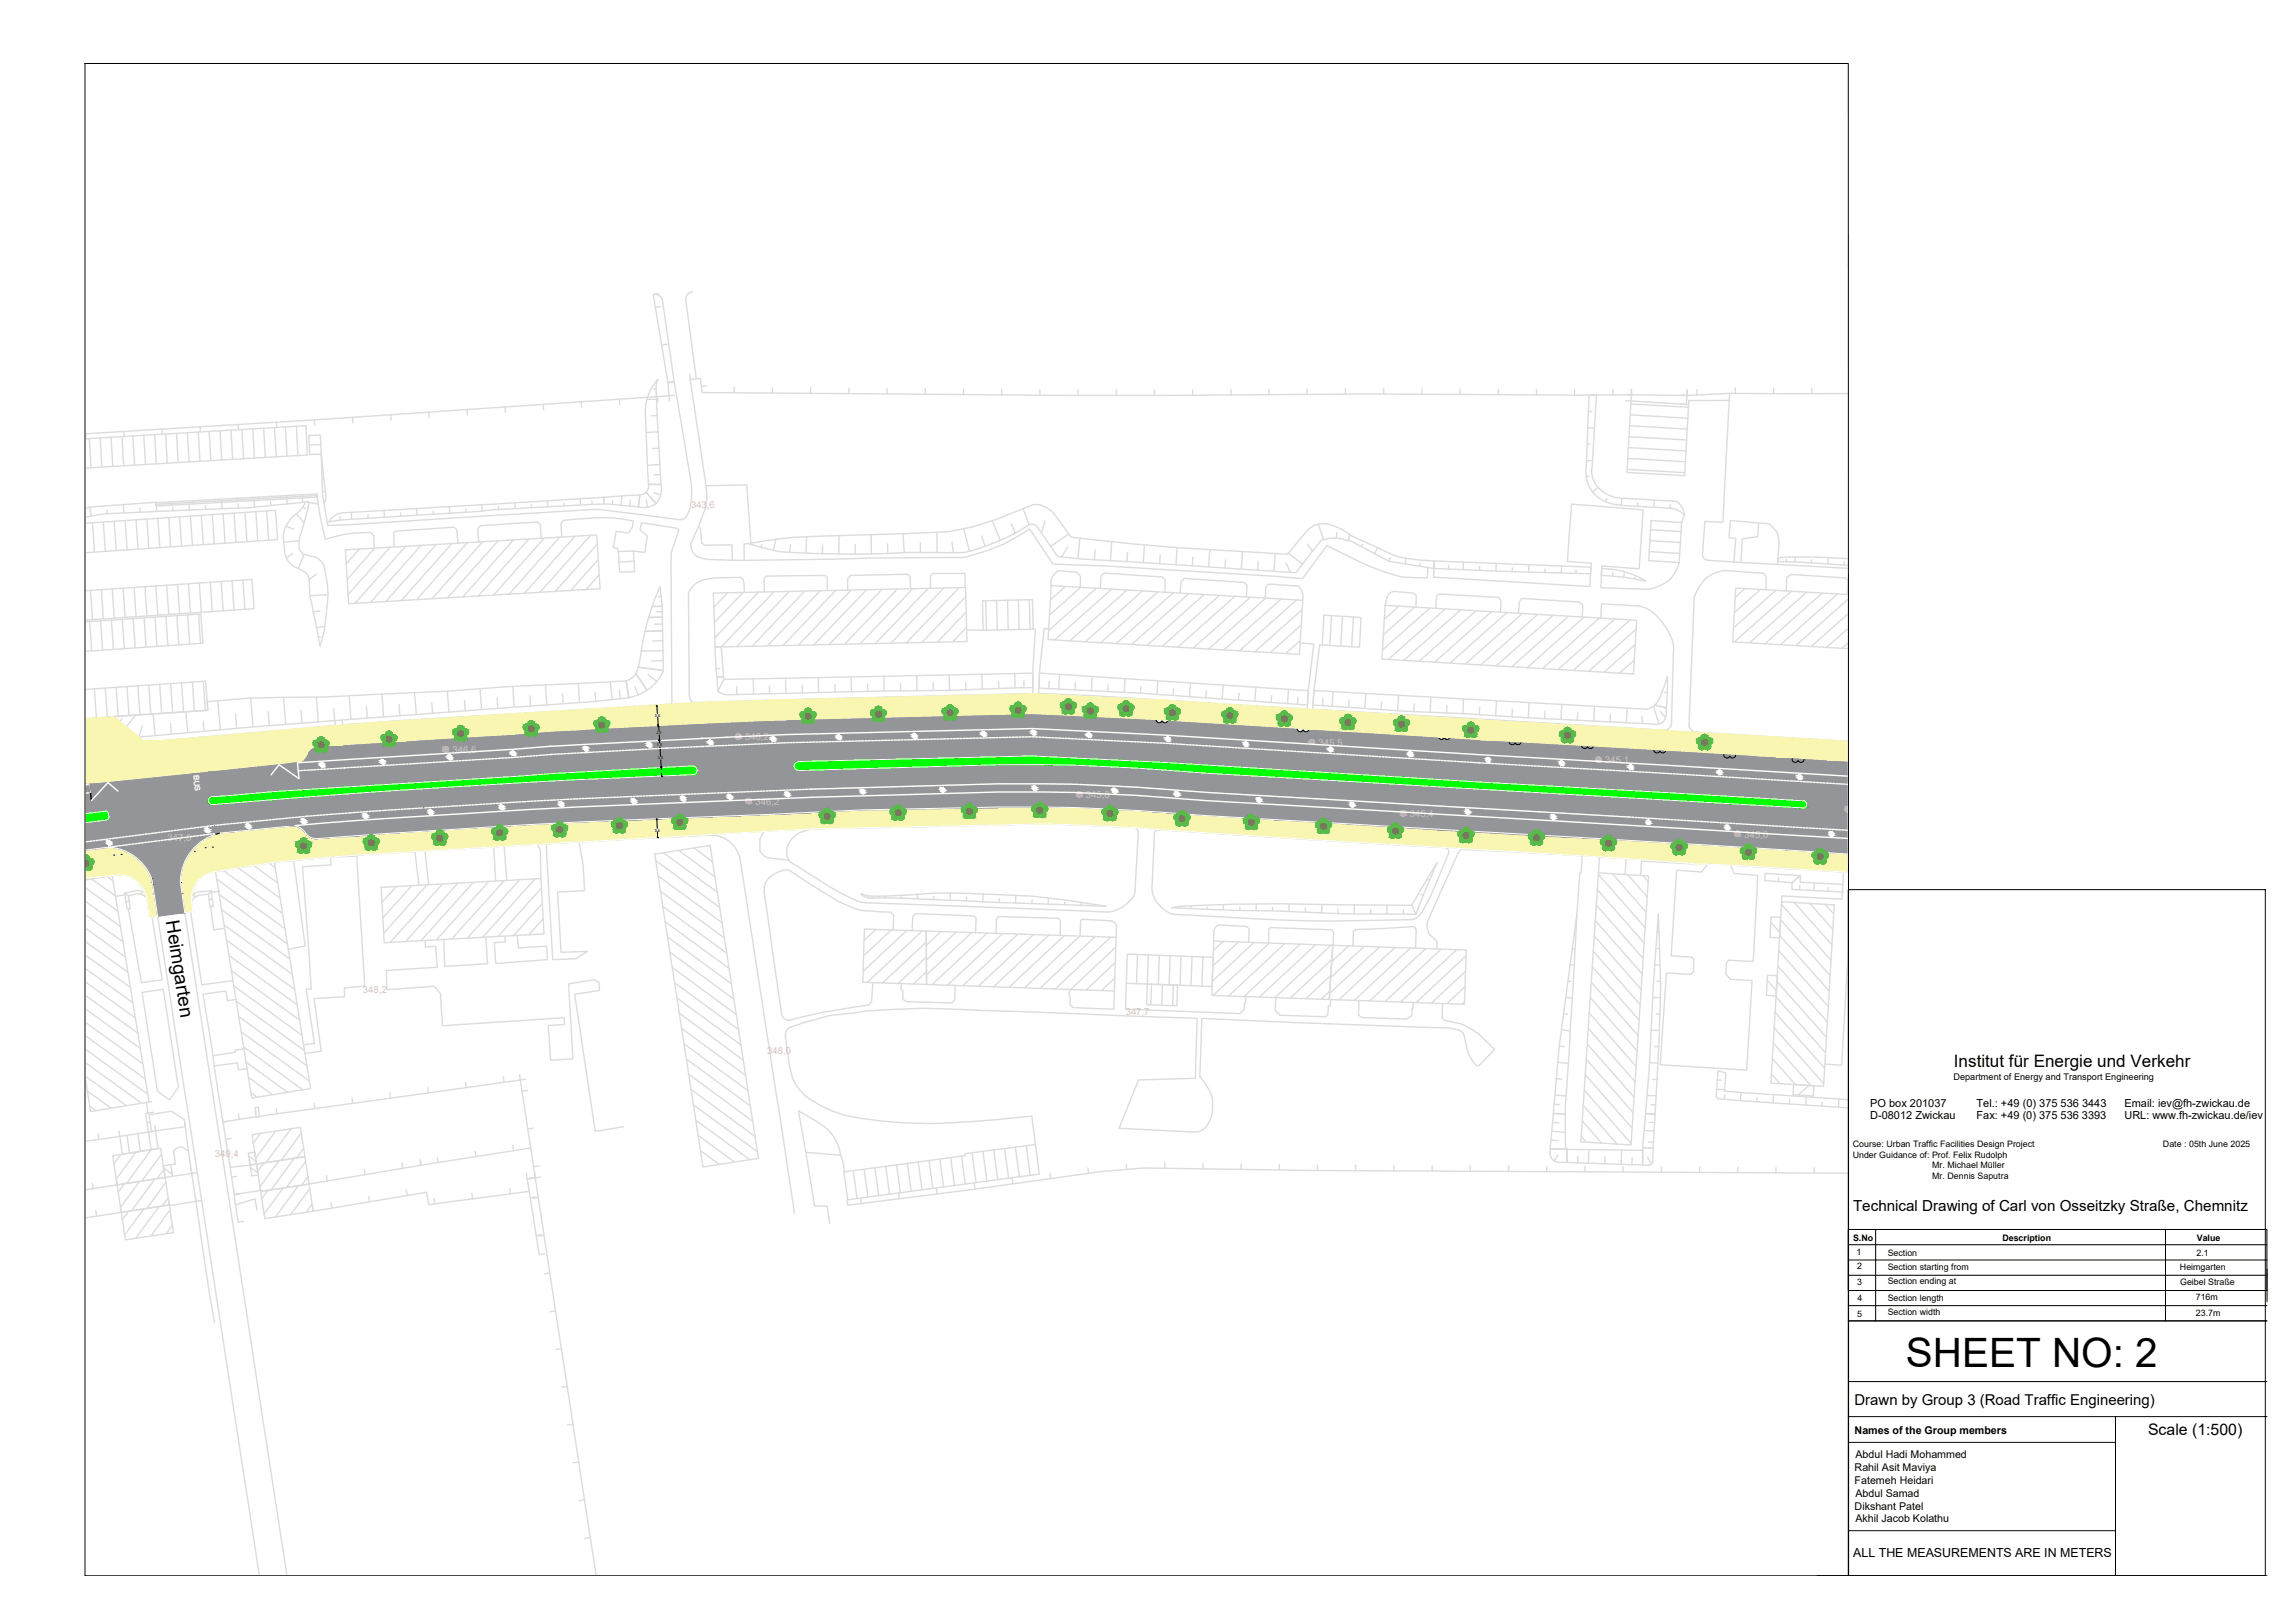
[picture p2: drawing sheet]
<svg xmlns="http://www.w3.org/2000/svg" width="841mm" height="594mm" viewBox="0 0 841 594" stroke-linecap="round" stroke-linejoin="round" font-family="sans-serif">
<defs><g id="words">
<text font-size="14.8" x="698.4" y="500.7">SHEET NO: 2</text>
<text font-size="7" x="60.7" y="337.3" transform="rotate(81 60.7 337.3)">Heimgarten</text>
<text font-size="6.3" x="716" y="390.9">Institut für Energie und Verkehr</text>
<text font-size="5.8" x="787.2" y="525.4">Scale (1:500)</text>
<text font-size="5.6" x="679.1" y="443.6">Technical Drawing of Carl von Osseitzky Straße, Chemnitz</text>
<text font-size="5.5" x="679.6" y="514.6">Drawn by Group 3 (Road Traffic Engineering)</text>
<text font-size="4.5" x="679.1" y="570.2">ALL THE MEASUREMENTS ARE IN METERS</text>
<g font-size="4">
<text x="685.4" y="405.3">PO box 201037</text>
<text x="724.3" y="405.3">Tel.: +49 (0) 375 536 3443</text>
<text x="778.5" y="405.3">Email: iev@fh-zwickau.de</text>
<text x="685.4" y="409.9">D-08012 Zwickau</text>
<text x="724.3" y="409.9">Fax: +49 (0) 375 536 3393</text>
<text x="778.5" y="409.9">URL: www.fh-zwickau.de/iev</text>
</g>
<g font-size="3.9">
<text x="679.6" y="525.3">Names of the Group members</text>
<text x="679.6" y="538.8">Rahil Asit Maviya</text>
<text x="679.9" y="534.2">Abdul Hadi Mohammed</text>
<text x="679.6" y="543.5">Fatemeh Heidari</text>
<text x="679.9" y="548.2">Abdul Samad</text>
<text x="679.6" y="552.9">Dikshant Patel</text>
<text x="679.9" y="557.5">Akhil Jacob Kolathu</text>
</g>
<g font-size="3.5" fill="#e5b2b2">
<text x="253.2" y="185.9">343,6</text>
<text x="165.8" y="275.8">346,6</text>
<text x="273" y="271.1">346,2</text>
<text x="483.2" y="273.2">345,5</text>
<text x="588.2" y="279.6">345,1</text>
<text x="37.4" y="288.9">347,3</text>
<text x="398" y="292.2">345,8</text>
<text x="276.9" y="294.7">346,2</text>
<text x="516.7" y="299.3">345,4</text>
<text x="61.4" y="308.1">347,0</text>
<text x="639.3" y="306.8">345,0</text>
<text x="133" y="363.5">348,2</text>
<text x="412.5" y="371.7">347,7</text>
<text x="281.1" y="386.1">348,0</text>
<text x="78.7" y="423.8">349,4</text>
</g>
<text font-size="3.4" x="715.9" y="395.6">Department of Energy and Transport Engineering</text>
<g font-size="3.2">
<text x="678.9" y="424.1">Under Guidance of: Prof. Felix Rudolph</text>
<text x="679" y="420.1">Course: Urban Traffic Facilities Design Project</text>
<text x="792.6" y="420.1">Date : 05th June 2025</text>
<text x="708.1" y="428">Mr. Michael Müller</text>
<text x="708.1" y="431.9">Mr. Dennis Saputra</text>
<text x="679.1" y="454.5">S.No</text>
<text x="733.8" y="454.5">Description</text>
<text x="805" y="454.5">Value</text>
<text x="680.4" y="459.8">1</text>
<text x="691.8" y="460">Section</text>
<text x="804.9" y="460.1">2.1</text>
<text x="680.6" y="465">2</text>
<text x="691.8" y="465.2">Section starting from</text>
<text x="798.9" y="465">Heimgarten</text>
<text x="680.6" y="470.8">3</text>
<text x="691.8" y="470.4">Section ending at</text>
<text x="798.9" y="470.8">Geibel Straße</text>
<text x="680.7" y="476.6">4</text>
<text x="691.8" y="476.4">Section length</text>
<text x="804.7" y="476.1">716m</text>
<text x="680.6" y="482.5">5</text>
<text x="691.8" y="481.8">Section width</text>
<text x="804.7" y="482">23.7m</text>
</g>
<text font-size="2.8" fill="#fff" x="70.9" y="284" transform="rotate(84 70.9 284)">BUS</text>
<g font-size="1.4">
<text x="240" y="262.5">3.5</text>
<text x="240.6" y="268.9">2.5</text>
<text x="240.7" y="273.3">1.5</text>
<text x="241.1" y="278.1">3.5</text>
<text x="241.4" y="283.2">1.7</text>
<text x="239.9" y="304.6">3.4</text>
</g>
</g></defs>
<!-- layer: Background -->
<g fill="none" stroke="#dcdcdc" stroke-width=".51">
<path d="M239.4 107.9h1.2l1.1 .4 1 1.4M241.4 107.5l-2 .4 5.4 32.1 .4 5M242.1 112.2l-1.9 .4M242.7 109.7l4.3 30M253.8 106.9l-1.6 .7-.7 .9-.2 1.1 3.9 29.1M244.5 126.1l-2 .3M247 139.7l6.4 37.8 .1 4.9-.7 3.9-1.4 3.1-1.1 .8-1 .1M247 139.7l-2.2 .3M252.7 137l.2 2M252.9 139l3.8-.4 .6 5.2 133.1 1h37.1l74.1-.5 96.3 .3M252.9 139l5.8 38.9M31.4 158.8l.1 2.1"/>
<path d="M44.7 159.9l.6 10.7M45.4 158l.1 2M48.7 159.7l.6 10.7M52.7 159.4l.6 10.7M56.7 159.2l.6 10.7M59.3 157.2l.2 2M60.7 159l.6 10.6M64.7 158.7l.6 10.7M68.7 158.5l.6 10.7M72.7 158.3l.6 10.7M73.3 156.3l.1 2M76.7 158l.6 10.7"/>
<path d="M80.6 157.8l.7 10.7M84.7 157.5l.5 10.7M87.3 155.5l.1 2M88.6 157.3l.7 10.7M92.6 157.1l.6 10.7M96.6 156.9l.6 10.7M100.6 156.6l.6 10.7M101.2 154.6l.2 2M104.6 156.4l.6 10.7M108.6 156.1l.6 10.7M113.2 159.5l4.2-.2 .3 7-4.2 .2zM115.2 153.8l.1 2"/>
<path d="M129.2 152.9l.2 2M143.2 151.9l.1 2M157.1 151l.2 2M171.1 150l.2 2M185.1 149.1l.1 2M199 148.1l.2 2M213 147.2l.1 2M227 146.2l.1 2M236.5 150.5l1.1 26.9M236.5 150.5a17.5 17.5 0 0 1 4.6-11.5l-.6 1.9-.1 2.1 1.8 34.4h-4.6M239.5 142.6h.9M240.6 146.2l-3.5 .1"/>
<path d="M240.8 152.2l-2.1 .1M240.9 145.3l.2 1.9M241.2 158.2l-4.4 .2M245.2 145l-125.6 8.5-88.4 5.4M245.2 145l.1 2M246.8 140.1l-2 .1M247.2 144.8l-2 .2M259 141.3l-2 .2M269.1 141.8v2.1M283.1 142v1.9M297.1 142.1l-.1 2M311.1 142.2v2"/>
<path d="M325.1 142.3v2M339.1 142.4v2M353.1 142.5l-.1 2M367.1 142.6v2M381.1 142.7v2.1M395 142.8v2M409.1 142.8v2M423.1 142.8v2M437 142.8l.1 2M451 142.7v2M465.1 142.6v1.9M479 142.5l.1 2"/>
<path d="M493 142.3v2.1M507.1 142.3v2M521.1 142.4v2M535.1 142.5v2M549.1 142.6l-.1 1.9M563.1 142.6v2M577.1 142.7v2M581.9 156.7l2.4 .1M582.1 150.7l1.3 .1M591 142.7l.1 2M595.7 146.7l2 .2M595.9 144.5l2 .1"/>
<path d="M597 159.9l21.1 1.2M597.2 155.9l21.1 1.3M597.4 151.9l21.1 1.3M597.6 148l21.2 1.2M597.7 146.9l21.1 1.3-1.5 26-21.1-1.2zM597.9 144.6l20.4 .2-.4 3.3-2-.2M597.9 144.6l-.2 2.3M597.9 142.6v2M616.3 144.6l2 .2M618.2 142.8l.1 2M618.3 142.8v2M621.9 142.6v2"/>
<path d="M633.7 146.7h-14.8l-.1 1.5M633.8 144.1l-2.5 47.2-6.5-.3-.9 12.4M636 142.1v2M650 142.2v2M663.9 142.2v2M677.3 144.2l-43.5-.1-15.5 .7M31.2 160.7l80.9-4.8 .5 10.7-81.4 4.8M32.7 160.6l.6 10.7M36.7 160.4l.6 10.6M40.7 160.1l.6 10.7M117.5 162.8l-4.1 .2M117.7 166.3l1.8 15.7-.3 1.6-.4 .9-.6-3z"/>
<path d="M118.2 170.9h-.1M118.7 175.4l-.7 .1M237.7 177.4a3.3 3.3 0 0 1-3.2 3.8M241.5 164.2l-2.2 .1M241.8 170.2l-4.5 .2M242 173.8l-2.3 .1M242.3 177.4a8.4 8.4 0 0 1-1.9 7M258.7 177.9l.4 4.4-.8 4.3M258.7 177.9l15-.3 1.5 21.4-.9 .1M581.4 168.7l2.2 .1M581.6 162.7h1.2M582.3 174.3l-1 .3"/>
<path d="M583.5 170.9l1.5-26.2-2.7 .1-1 25.9a12.4 12.4 0 0 0 3.1 10.4M583.5 170.9a8.6 8.6 0 0 0 2.7 8.2M585.6 178.6l-2 1.5M586.2 179.1a12.5 12.5 0 0 0 9 3.4l18.2 1 1.6 .6 1.1 1.4M596.3 171.9l21.1 1.2M596.5 167.9l21.1 1.2M596.7 163.9l21.1 1.3M31.2 191.7l69.8-4.8 .7 10.7-70.5 4.9M32.9 185.8l.6 3.2M33.9 191.5l.7 10.7M37.9 191.2l.7 10.7M39.2 186.7l.2 1.4"/>
<path d="M41.9 190.9l.7 10.8M45.2 184.8l.2 3.1M45.9 190.7l.7 10.7M49.9 190.4l.7 10.7M51.3 186l.1 1.6M53.8 190.1l.8 10.7M57.2 184.1l58.9-3.2 .1 1.2-58.9 3.2zM57.3 184.7l.1 2.6M57.8 189.9l.8 10.7M61.8 189.6l.8 10.7M62.7 183.8l.1 1.2M63.3 185.7l.1 1.4"/>
<path d="M65.8 189.3l.7 10.7M69.2 184l.2 2.8M69.8 189l.7 10.8M70.7 183.4l.1 1.2M73.8 188.8l.7 10.7M75.3 185.1v1.4M77.8 188.5l.7 10.7M78.7 182.9v1.2M81.2 183.4l.2 2.9M81.8 188.2l.7 10.7M85.8 188l.7 10.7M86.7 182.5v1.2"/>
<path d="M87.2 184.6l.2 1.5M89.8 187.7l.7 10.7M93 182.8l.3 2.9M93.8 187.4l.7 10.7M94.6 182l.1 1.3M97.7 187.2l.8 10.7M99.2 183.8l.1 1.4M102.6 181.6l.1 1.2M104.8 192.7l2.8 1.2M105.1 182.1l.2 2.5M105.3 192l1.3-2.1 4-3.7 1-1.5 .2-.8 1.3 .1-.3 2.6-3 10.4-.1 4.1a5.4 5.4 0 0 0 5.2 2.8l1.9 .9 1.4 1.5M105.3 191.9a8.1 8.1 0 0 0-1.3 6.3l.3 4.1a7.7 7.7 0 0 0 6.6 6.6l1.5 1 .8 1.8 .5 7.3 1.8 7.8 1.8 9.9 1.5-5.3 .7-5.6a47.1 47.1 0 0 0-.8-18.5l-.5-1"/>
<path d="M108.6 188.2l2.8 3.3M109.7 198l-5.7 .6M110.6 181.2l.1 1.2M110.9 182.9l.1 1.1M111 185.7l.8 .6M116.2 181.5l1.1 7.7 1.9 8.3 6.9-1.8 4.3-.5 5.3-.2 1.3 1.2 .1 4.6M116.2 181.5l.4 3.1-1.8-.3a10.1 10.1 0 0 0-6.7 0l-16.8 1.6-52.7 2.3-7.4 1.3M116.2 181.5l-59 3.2v-.7l-22.2 1.6-2.5 .2-1.3 .5M118.8 184.5l1.3 8 7.6-.3 91.2-5.7 30.4 3.9M119.2 180l-.5 .1M121.4 190l1.7-1.5 2.1-.7 96.1-5.7-.1 2.5-40.4 2.1-5.6 .6-49.7 3.1-5 .7zM124.5 189.3l.2 1.2"/>
<path d="M128.7 187.6l.2 2.6M134.8 188.6l.1 1.2M140.7 187l.2 2.5M146.8 187.8l.1 1.3M152.7 186.2l.2 2.5M154.3 199.7l-18.6 21M158.8 187.1v1.3M159.9 199.4l-18.5 20.9M164.7 185.6l.1 2.4M165.6 199.1l-18.5 20.9M167.8 198.9l-.4-5-1.1-.8-21.2 1.4-.8 .5 .1 5.3M170.7 186.4l.1 1.2"/>
<path d="M171.2 198.8l-18.5 20.8M176.5 184.8l.3 2.4M176.9 198.4l-18.6 20.9M182.5 198.1l-18.5 20.9M182.7 185.6l.1 1M188.2 197.8l-18.6 20.8M188.7 184.2l.1 2.1M193.8 197.4l-18.5 20.9M194.7 184.9l.1 1M198.3 197.2l-.3-5.1-1.1-.9-20.7 1.3-1.1 1 .3 5M199.5 197.1l-18.6 20.8M200.6 183.4l.1 2.2"/>
<path d="M205.1 196.7l-18.6 20.9M206.7 184.2v1.1M210.7 196.4l-18.5 20.9M212.6 182.7l.1 2.3M216.4 196.1l-18.5 20.9M216.9 183.6l.1 1.1M218.9 199.3l-15.4 17.3M221.3 182.1l13.2-.8-.5 4.3-12.8-1zM224.6 183.3l-.2 1.4M227.9 181.6l-.3 3.5M231 183.4l-.2 1.9M232.1 190.9l-.3 2.1-1.4 2.2-4.7-.6-.9 6 1.6 .2 .2 1.2"/>
<path d="M232.1 190.9a73.8 73.8 0 0 0-25.6-.3l-.9 1.1 .3 5M236.8 180.3l3.6 4.2M236.8 183.2l.5 2.6M239.6 180.5l2.5 .7M240.4 184.5a7.8 7.8 0 0 1-6.4 1.2M255.9 193l.8 .5 .4 5.3 1 .9 10.2-.1v5.6M255.9 193l-2.7 6.2a5.1 5.1 0 0 0 5.1 5.5l10 .5M258.3 186.6l-2.4 6.4M274.3 199.1l-1.6 .1v6M279.1 199.4l-.3 1.1M284.3 197.6l-.9 4M289.7 199.6l-.3 2.7"/>
<path d="M295.6 196.6l-.3 6M301.4 199.6v3.2M307.5 196.2l-.1 6.7M313.4 199.5v3.5M319.2 195.8l.1 7.1M325.2 199.2l.2 3.5M330.9 195.5l.5 6.9M337.3 198.8v3.6M343.4 194.9v7.5M348.9 198.5l.5 3.9M353.2 193.6l2.1 8.3M359.7 196.2l1.3 3.9"/>
<path d="M363.6 190.7l3 7.2M363.8 198.9l-7.1 2.6a20.5 20.5 0 0 1-8.4 .9l-15.5-.1a367.4 367.4 0 0 1-46.7-.2l-7.9-1.8-3.9-1.2M370.7 191.9l1.3 3.4M374.9 186.3l2.2 5.9M376.1 192.8l-6 3.5-6.3 2.7M376.1 192.8a2.69 2.69 0 0 1 4.3 .6M377 185.5a123.1 123.1 0 0 1-28.9 9.2l-57.2 2.1-7.8 .9-7.9 1.3M380.4 193.4l7.2 10.4 8.5 .9 78.8 5.1 9-11.7M381 184.9a11.3 11.3 0 0 1 5.3 3.3M381 184.9l-1.7-.1-2.2 .7M383 190.9l-1.4 4.3M386.3 188.2l6.1 8.5a500.1 500.1 0 0 0 39.2 3.9l40.1 2.4 7.5-8.8"/>
<path d="M391.7 195.6l-6.7 4.5M395.8 197.1l-.8 7.5M407.4 198.4l-.4 6.9M419.4 199.6l-.4 6.5M479.1 199.2l1.9 2.7M479.2 194.2a8.3 8.3 0 0 1 9.7-1.6l3.3 1.5 2.2 1.5M483.1 192l1.9 5.7M489.9 195.1l-.2 2M494.2 197.8l14.8 7.8 16.5 2.6M494.2 197.8l-.5 .3a11.7 11.7 0 0 0-9.7 0M494.4 195.6l.2 .3M494.6 195.9l16.3 7.5 3.4 1 6.2 .8 5.1 .3 57.4 2.2-.1 2.5-28.1-.8-29.3-1.2"/>
<path d="M494.6 195.9l-.4 1.9M499.4 199.3l-.4 .9M584.4 181a13.1 13.1 0 0 0 7.6 3.8M588.9 182.6l-.7 1.2M592 184.8l20.6 1.4M594.3 182.5l-.2 2.6M600.2 184.1l-.1 1.3M604.6 198l11.2 .7M604.8 194l11.2 .7M605.1 190.6l11.1 .8-.9 14.7-11.1-.8zM606.2 183.1l-.1 2.7M612.1 184.8l-.1 1.4"/>
<path d="M612.7 186.2a8 8 0 0 1 4.6 2.5M616.2 185.5l.7 1.5 .4 1.7M617.2 188.7l-1 2.7M644.5 191.6l-.3 4.9-5.7 .8-.6 8.7M644.5 191.6l3.9 .3 2.8 2.9 .8 3.4-.6 8.5M644.5 191.6l-10.4-1-.5 6.3 2.5 .3-.7 8.6M31.2 216.4l61.2-4.2 .7 10.7-61.9 4.2M33.2 216.3l.7 10.7M37.2 216l.7 10.7M41.1 215.7l.8 10.7M45.1 215.4l.7 10.8M49.1 215.2l.8 10.7"/>
<path d="M53.1 214.9l.7 10.7M57.1 214.6l.7 10.7M61.1 214.3l.7 10.8M65.1 214.1l.7 10.7M69.1 213.8l.7 10.7M73.1 213.5l.7 10.8M77.1 213.3l.7 10.7M81.1 213l.7 10.7M85 212.7l.8 10.7M89 212.4l.8 10.8M107.3 202.7l-2.4 1.7M111.4 203l-2.1 5.3"/>
<path d="M116.1 210.2l-2.8 2M120.2 217.9l-6.6 .3M126.6 201.4l92.1-5.5 1.2 19.7-92.2 5.5zM131.7 201.1l-4.8 5.4M137.4 200.8l-10.2 11.4M143 200.4l-15.5 17.4M148.7 200.1l-18.6 20.9M219.2 204.9l-10 11.4M219.6 210.5l-4.8 5.5M226.6 202l5.5-.2 .5 7.6-5.5 .2zM232.1 201.8l4.2 .6 .9-6.1-2.6-2.1 .5-2.8 12.9 2.1 .8 .7-2.9 8.3 .3 54.5-.7 .9M232.4 205.5l-5.5 .4"/>
<path d="M241.9 214.9l.7 7.2M241.9 214.9l-3.1 7.8-2.4 8.5M242.3 218.5l-1.1 .1M258.3 212.2l3.8-.6h9.6l.5 .5 .4 1.5 .2 3.4M258.3 212.2a8.5 8.5 0 0 0-6 5.1l.3 37.4 .6 1.8M261.4 217.2l92.5-2 .5 19.8-92.3 2zM266.6 217.1l-5 5.3M268.3 205.2h4.4M272.3 217l-10.5 11M277.9 216.8l-16 16.8M283.6 216.7l-19.3 20.3M289.3 216.6l-19.4 20.2"/>
<path d="M294.9 216.5l-19.3 20.2M300.6 216.3l-19.4 20.3M303.1 216.3l.1-4.1a1.38 1.38 0 0 0-1.5-1.5l-20.9 .3-.8 1.1 .1 4.7M306.2 216.3l-19.3 20.1M311.9 216.1l-19.3 20.2M317.6 216l-19.4 20.2M323.2 215.9l-19.3 20.2M328.9 215.7l-19.4 20.2M332.3 210.3l-20.6 .4-1.1 1.3v4.1M332.4 210.3l.6 .3 .6 1M333.5 211.6l.2 4M334.5 215.6l-19.3 20.2"/>
<path d="M340.2 215.5l-19.4 20.2M345.8 215.4l-19.3 20.2M351.5 215.2l-19.4 20.3M353.6 215.2v-5.2h-11.7l-.9 .8-.1 4.6M353.9 218.5l-16.1 16.8M365.2 219.9l.2 10.9M369.2 219.9l.3 10.7M373.2 219.8l.3 10.8M377.2 219.6l.3 10.9M385 213.2l.2 1.3M385 213.2l.8-2.1 .9-1.2 1.2-.9 6.8 .6 1.3 1.5-.2 4M385.2 214.5l92.1 5.4-1.1 19.8-92.1-5.5z"/>
<path d="M390.4 214.8l-5.5 4.9M391.2 200.4l-2.2 3.6M396.1 215.1l-11.5 10.2M401.3 201.4l-.3 3.6M401.7 215.4l-17.4 15.5M403.2 215.5l.3-4.5 1.2-1.1 21.3 1.4 1 1.1-.1 4.5M407.4 215.8l-21 18.6M413 216.1l-20.9 18.6M413.2 202.4l-.2 3.3M418.7 216.4l-21 18.6M424.3 216.8l-20.9 18.6M425.2 203.3l-.2 3.1"/>
<path d="M430 217.1l-21 18.6M431.4 200.5l-.5 6.3M432.5 217.3l.3-4.3 1.2-1.1 21.9 1.4 1.1 1-.2 4.4M435.6 217.4l-20.9 18.7M437.1 204.1l-.1 3.1M441.2 217.8l-20.9 18.6M443.3 201.3l-.4 6.3M446.9 218.1l-21 18.6M449.1 204.8l-.2 3.2M452.5 218.4l-20.9 18.6M455.3 202l-.4 6.4M458.2 218.8l-21 18.6"/>
<path d="M461.1 205.6l-.2 3.2M463.7 219.1l.1-3.9 1-1.3 11 .8a5.3 5.3 0 0 1 1.6 5.1M463.8 219.1l-20.9 18.6M467.3 202.7l-.4 6.5M469.5 219.4l-21 18.7M471.3 206.3l1.5 3.3M472.1 202.6l5.2 4M475.1 219.7l-20.9 18.7M496 204.6l8.7 3.9 9.2 2.9 9.2 .3 .1-3.8M496 204.7l-9.8-4.9-8.9 12.1-10.4-.9-61.3-3.7-19.7-.7-8.6-12.9a64.5 64.5 0 0 1-23.9 10.4l-35.2 .3-45.5 .8M504.8 200.6l-1.1 2.1M508.2 218.9l-.6 2.8"/>
<path d="M508.3 218.9l.9-1.6 1.6-.7 7.2 .7 1 1-.1 4.1M509.4 204.3l-.4 1.3M515.2 204.5l-.3 2M520.4 206.3l-.2 1.1M525.5 208.2l-.2 3.2 57.3 3.4 .5-8.5-8.7-.7 1.5-21 26.2 2.1-1.4 21.6-13.7-1-.3 8 17.3 .5a17.2 17.2 0 0 0 8.2-3.8M525.5 208.2l.1-2.7-.1 2.7M530.9 207.1l-.1 1.3M536.3 205.9l-.1 2.7M542.2 207.5v1.4M548.3 206.4l-.1 2.7M554.2 208v1.4M560.3 206.9l-.1 2.6"/>
<path d="M566.2 208.4v1.3M572.2 207.3v2.6M577.5 208.8v1.2M587 208.3a31.6 31.6 0 0 1 16.1 4.5 97.4 97.4 0 0 0-16.2-2.1v-2.4M591 209.8v1.2M595.3 209.4l-.3 2M599.2 211.5l-.1 .6M604.4 202l11.2 .7M615.4 206.1a16.7 16.7 0 0 1-3.2 5.9M623.9 203.4l.7 1.2 1.2 .6 12.1 .8M637.9 206l13.5 .7M639.5 215.5l-3.6 3.3"/>
<path d="M645.1 215.9l-9.5 8.5M647.1 216l.2-4.8-1.1-1.2-14.1-1.1a12.6 12.6 0 0 0-10.9 9l-.4 .9-1.9 47.1 .9 1.5 1.6 .7 55.9 3.4M650.8 216.2l-15.6 13.8M651.4 206.7l25.9 1.5M654.6 216.4l.2-4.8 1.5-1.2 20.1 1.3 .7 .9-.2 5.1M654.6 204.9v.9M656.4 216.5l-20.9 18.6M657.9 204l-.1 1.8M662.1 216.9l-20.9 18.5M663.9 205.1l-.1 1.1M667.8 217.2l-21 18.6M670 204.2l-.2 2.4"/>
<path d="M673.4 217.6l-20.9 18.5M675.9 205.7l-.1 1.2M677.3 204.6a170.5 170.5 0 0 0-24.7-.4l-.7 .3-.4 .8 .7 .4 7.3 .2 17.8 1.1M677.3 217.8l-41.2-2.4-1.2 19.7 42.4 2.5M677.3 219.4l-19.2 17M31.2 227.8l42.4-2.9 .8 10.7-43.2 3M32.8 227.6l.8 10.8M36.9 227.4l.7 10.7M40.8 227.1l.8 10.7M44.8 226.8l.8 10.8M48.8 226.6l.8 10.7M52.8 226.3l.7 10.7"/>
<path d="M56.8 226l.7 10.7M60.8 225.8l.7 10.7M64.8 225.5l.7 10.7M68.8 225.2l.7 10.7M72.8 224.9l.7 10.8M117.2 223.8l-2.4 .3M117.5 233.2l-.8 .1M119 229.4l-3 .5M236.4 231.2l-2.5 13.1M242.6 224l-2.1 .1M242.6 222.1h-3.6M242.6 222.1l.1 3.9"/>
<path d="M242.7 226l.1 5.1M242.7 226l-5 .2M242.8 228.6h-3M242.8 231.1l.3 14.5M242.8 231.1l-6.4 .1M242.9 234.7l-3.7 .1M242.9 238.4l-7.9 .1M262 237l.9 13.9a2.94 2.94 0 0 0 3.2 3.6l57.6-1.4 24-.2 30.8-1v-5.3l-113.3 2.2v-.9M264.3 237l.9 10.9M264.3 237h-2.2M354.1 224.1l-10.7 11.1M354.2 230.7l6.1 .2"/>
<path d="M354.2 229.8l-5.1 5.3M360 220.1l18.4-.5 .2 10.8-18.3 .5zM361.2 220l.3 10.9M378.6 230.4l.8 .1-.9 15v8.6l-123.9 3.2M384.3 230.3l-1.7-.1-1.6 15.4-.4 8.4 18.3 .7 80.1 5 .4-6.7 2-17.1-5-.5M476.5 234.6l-5.4 4.8M476.9 228.9l-11.4 10.1M477.3 223.2l-17.5 15.5M485.2 225.3l13.6 .9-.6 10.8-13.7-.8zM488 225.5l-.7 10.9M492 225.7l-.7 11M496 226l-.7 10.9"/>
<path d="M507.6 221.7l92.2 5.5-1.2 19.7-92.2-5.5zM512.7 222l-5.4 4.8M518.4 222.3l-11.4 10.2M524 222.7l-17.4 15.4M526.2 222.8v-2.9l.3-1.6 .7-.7 22 1.2 .8 1.2-.1 4.2M529.7 223l-21 18.5M535.3 223.4l-20.9 18.5M540.9 223.7l-20.8 18.5M546.6 224l-20.9 18.5M552.2 224.3l-20.8 18.6M556.5 224.6l.3-4.2 .9-1.2 21.2 1.3 1.1 1.1-.2 4.4M557.9 224.7l-20.9 18.5"/>
<path d="M563.5 225l-20.8 18.6M569.2 225.4l-20.9 18.5M574.8 225.7l-20.8 18.5M580.5 226l-20.9 18.6M586.1 226.4l-20.9 18.5M586.6 226.4l.3-5.3 13.3 .8a14.8 14.8 0 0 1 10.1 7.7 13.2 13.2 0 0 1 2.9 9.3l-.7 26.7-.8 1.1-1.2 .8-129.4-7.7 .4-6.9 2.1-16.8 .9 .1M591.8 226.7l-20.9 18.6M597.4 227l-20.9 18.5M599.2 236.1l-11.4 10.1M599.6 230.5l-17.4 15.4M677.3 224.8l-13.5 12M677.3 230.1l-7.9 7"/>
<path d="M677.3 235.5l-2.2 2M31.2 252.5l44.1-3 .8 10.7-44.9 3M34.6 252.3l.7 10.6M38.6 252l.7 10.7M42.6 251.7l.7 10.7M46.6 251.5l.7 10.6M50.5 251.2l.8 10.6M54.6 250.9l.7 10.7M58.5 250.6l.8 10.7M62.5 250.4l.8 10.6M66.5 250.1l.8 10.7M70.5 249.8l.7 10.7"/>
<path d="M74.5 249.6l.7 10.6M79.8 256.7l1 10.6M91.9 255.7l.8 10.5M103.9 255.4l.8 9.9M115.9 255.3l.8 9.1M122.3 259.5l.3 4.4M128 254.8l.6 8.7M134.3 258.8l.3 4.2M139.9 254.2l.7 8.4M146.2 258l.3 4.1M151.9 253.7l.7 8M158.2 257.3l.3 4"/>
<path d="M163.9 253.1l.6 7.7M170.2 256.5l.3 3.9M175.9 252.2l.6 7.7M182.2 255.6l.2 3.9M187.9 251.4l.6 7.6M194.2 254.9l.2 3.7M199.9 250.8l.5 7.4M206.1 254.2l.3 3.5M211.9 250.3l.5 7M218 253.5l.4 3.4M223.6 249.7l.8 6.6M227 252.7l.4 3.2"/>
<path d="M232.6 251.5l1.3 3M233 246.7l4.1 6.1M233.9 244.3a6.1 6.1 0 0 1-4.4 5.1M233.9 244.4l9.2 1.2M237.1 252.8l-2.8 1.5-3.9 1.3M237.5 247l3.2 2.7M243 242l-4.3 .1M243.1 245.6a15.9 15.9 0 0 1-6 7.2M245.5 257.9l-97.2 5.9-22.8 1.7-.1-1.8M253.2 256.5l.6 .7 .8 .1M263.8 244.8l-1.3 .2M265.2 247.9l-2.5 .1"/>
<path d="M265.2 248.8l-2.1 4.3M269.9 251.6l.1 2.8M276 248.6l.2 5.6M282 251.3v2.8M287.9 248.4l.1 5.5M293.9 251.1l.1 2.7M299.9 248.2l.1 5.5M305.9 250.8l.1 2.7M311.9 247.9l.1 5.5M318 250.5v2.7M324 247.7v5.4M330 250.3v2.7"/>
<path d="M335.9 247.5l.1 5.5M342 250.1v2.8M347.8 247.2l.2 5.7M353.9 249.9l.1 2.7M359.8 246.9l.2 5.5M365.9 249.5l.1 2.7M371.8 246.7l.2 5.2M375.2 249.3v2.6M380.9 246.5l98.5 6.5-.3 5.2-61.9-4.4-36.5-1.8zM384.5 249.5l-.2 2.7M388.3 247l-.3 5.4M394.1 250l-.1 2.7"/>
<path d="M400.2 247.8l-.2 5.2M406.1 250.8l-.1 2.5M412.2 248.6l-.2 5M418.1 251.4l-.2 2.5M424.3 249.4l-.3 4.9M430.1 252.2l-.2 2.5M436.3 250.1l-.4 5.1M442.1 253l-.2 2.6M448.3 250.9l-.4 5.1M454.1 253.9l-.2 2.5M460.2 251.7l-.3 5.2M466 254.7l-.2 2.6"/>
<path d="M472.2 252.5l-.4 5.2M475.6 255.3l-.1 2.7M484.8 255.8l-.1 2.7M488.6 253.3l-.4 5.4M494.4 256.3l-.2 2.8M500.5 254l-.3 5.5M506.3 257.1l-.2 2.8M512.5 254.6l-.4 5.7M518.3 257.8l-.2 2.8M524.3 255.3l-.2 5.6M530.2 258.4l-.1 2.7M536.3 256l-.2 5.4"/>
<path d="M542.2 259.1l-.1 2.7M548.4 256.6l-.3 5.5M554.2 259.8l-.1 2.7M560.4 257.3l-.3 5.6M572.3 258l-.3 5.5M584.3 258.7l-.3 5.4M596.3 259.3l-.3 5.4M598.9 241.8l-5.4 4.8M603.7 259.8l-122.2-6.9-.4 5.3 34.4 2.3 21.1 .9 22.5 1.5 46.8 2.3a3.7 3.7 0 0 0 4.7-3.4M605.9 258.7l2.1 6.5M606.5 258.2l4.1 1.1M606.5 258.2l-2.8 1.5"/>
<path d="M608.8 253.8l-1 2.7-1.4 1.7M610 253.5l1 .1M610.6 259.3v2.5M611 247.8l-2.2 6M611 247.8l-.4 11.5M31.2 260.9l.1 2.3M41.4 262.4l34.7-2.2-.2-3.2 15.4-1.3 27.7-.4 44.7-2.1 23.4-1.8 42.4-2 .9 6.2-12.9 1.4-126.4 9.4-40.1 3.6zM43.2 273l8.3-1.2 .6 3.8-8.4 1.1zM43.4 273l.5 3.7M44.7 263.2l-.9 1.1M47.4 272.4l.5 3.7M49.8 261.8l-3.6 4.4"/>
<path d="M51.3 271.9l.5 3.7M52.2 265.8l-1.3 4.1M56.1 261.5l.7 7.9M62.5 265l.3 3.9M68.1 260.7l.7 7.7M74.5 264.1l.3 3.7M86.3 261.5l.4 5.3M98.3 260.7l.4 5.1M110.3 260.1l.3 4.8M122.8 263.9v1.8l-65.4 5.8-5.1-.2-1.3-1.3M290.9 277.5l.2 6.7a1.5 1.5 0 0 0 1.9 1.8l47.5-1.4 28.2-1.1 21.3 .1 21.1 1.2 45.5 3.2 33.4 1.5 84.1 5.3 38.5 2 43.5 3h4.1M293.7 274.6l17.9-.1 20.7-.9 20.3-.3a549.5 549.5 0 0 1 70.3 1.2l54.1 3.7 84.1 5.1 18.5 .6 30.2 1.7 49.9 3.3 1.5 1.2 .9 1.6"/>
<path d="M293.7 274.6a2.84 2.84 0 0 0-2.8 2.5v.3M566.2 260.4l-.1 2.8M578.2 261l-.2 2.8M590.2 261.7l-.2 2.7M601.7 262.3l.3 2.7M608.4 260.5l1.9 2.3M629.3 275.8l.2-3.8 8.6 .5-.4 3.8M655.2 277.3l.3-3.4 7.9 .5-.2 3.4M677.3 278.7l-282.3-17.1-10.2-.3-69.4 1.1-68.4 3-45.6 2.5-17.9 1.4-86.9 5.3-13.6 1.3a646.4 646.4 0 0 0-51.8 5.8M31.2 293.8l3.7-.5a3.2 3.2 0 0 1 3.9 .5l.5 1.2 .7 4.8a2.09 2.09 0 0 1-1.7 2.9l-7.1 .6M253.7 287.2a1.97 1.97 0 0 0 1.9-2.1l-.3-6.6a1.86 1.86 0 0 0-2-1.8l-64.1 3.4-52.1 3.3-38.9 2.8-20.4 1.7-1.3 .9-.5 .9 .5 7.2 .9 1.1 .9 .3 91.4-6.5 83.9-4.6M254.6 299.3l-43.2 1.8-47.2 2.7-28.2 1.9-60.8 4.7a10.6 10.6 0 0 0-9.1 10.9"/>
<path d="M254.6 299.3a6.3 6.3 0 0 1 6.3 6.6M283.2 298.5l-4.1 7.6M283.7 298.2l-.5 .3M309.4 296.8l22-.6a832.3 832.3 0 0 1 111.3 2.6l162.7 9.4 71.9 4.5M309.4 296.8l-25.7 1.4M661.9 297.9l-.4 1-1.3 .9M662 291.8l-.1 6.1M35.2 314l.3 3.1-4.3 .5M41.7 313.2l-10.5 1.2M41.7 313.2l2.2-.2a10 10 0 0 1 4.6 .7M48.5 313.7a12.3 12.3 0 0 1 7.4 10.2M79 319.2l21.5-3.4 13.3 82.9-21.5 3.5z"/>
<path d="M81.8 318.8l21.7 15.7M87.4 317.9l15.2 11M92.9 317l8.8 6.4M98.5 316.1l2.3 1.7M100.5 315.8l23-2.1 7.2-.1 3 47.6-7.5 .6v3.3l-11.1 .7 2.6 19.2-6 .8M107.6 315.1l4.2 31.4-6.2 1.2M121.1 313.9l.3 2.9-10.5 .6 3.1 44.8-1.8 .1 3.1 19.9-4.1 .5M123.2 306.6l.3 3.1-15.6 1.5-.2-3.4M141.5 305.3l.3 3.4-11.1 1-.3-3.6M152 311.9l1.5 12.3M155.7 311.7l1.4 12.3M166.4 303.8l.2 3.3-9.2 .7-.2-3.5"/>
<path d="M180.9 310.2l.7 12.5M184.7 309.9l1 12.6M192.5 302.1l.2 3.6-12.9 .8-.4-3.6M197 309.2l1 2.2 .2 10.4M211.4 301.1l.4 3.2-10.3 .8-.4-3.5M212.2 308.4l1.5 8.4 .5 9.4-9.9 .5 1.3 22.1 9.7-.3-4.3 2.7-8.4 .3-2.5-42.5M239.9 312.9l20.3-3.3 17.7 114.7-20.3 3.1zM240.3 315.2l23.4 17.2M243.1 312.3l19.8 14.5M248.7 311.5l13.3 9.7M254.3 310.6l6.8 5M259.9 309.7l.4 .3"/>
<path d="M260.9 305.9l-76.2 4-54 3.3v.4M260.9 305.9a11.1 11.1 0 0 1 10.3 8.4M271.2 314.3l20 130.2M278.6 311.7l1.4 1.7a6.9 6.9 0 0 0 4.1 1.1l5 .6M279.1 306l-.7 1.5 .1 4.3M288.5 310.5a5.1 5.1 0 0 0 1.1 5.1M289.5 315.7l9.5 5.9M415.7 303.1l-32.8-1.4-85.2 1.8a11.8 11.8 0 0 0-7.6 3.8l-1 1.5-.6 1.7M415.7 303a2.14 2.14 0 0 1 1.5 2M417.1 305.1l-1.1 20.6M525 319.1l.2 .1M535.6 311.1l44.2 2.4-.4 6-.5 .4-1 14.8"/>
<path d="M535.6 311.1l-1.1 1.1-11.2 24.8M585.8 319.7l18.3 1.2-6.4 98.5-18.4-1.2zM585.8 319.7l.3-5.8 9.8 .6-.4 5.8M590.8 320l12.5 14.2M612.6 308.7l-.5 3.5 7 .4 .2-3.5M637.9 310.3l-.2 3.4 6.7 .5 .2-3.5M662.6 311.8l-.1 3.6 7.7 .3 .3-3.4M31.2 322.3l9.9-1.6 13.5 82.9-21.4 3.5-2-12.6M31.2 325.1l12 8.7M31.2 330l12.9 9.4M31.2 335l13.8 9.9M31.2 339.9l14.8 10.6"/>
<path d="M33.6 321.9l8.7 6.3M39.1 321l2.3 1.6M45.7 327.1l4.6-.9a5.4 5.4 0 0 1 5.5 5l-1.2 .4-.6-2.3-1.5-1.4a5.9 5.9 0 0 0-5.4 .2l.6 4.7-1.1 .1zM45.7 327.1l1.4 1M46.4 327.6l-4.1 .7M47.4 330.1l-1.2 .2M52.3 326.5l-.5 1.1M54.9 331.5l4.6 27.3-7.7 1.1-4.7-26.7M55.9 323.9l39.1 253.2M66.1 321.2v2M66.1 323.3l39 253.8M69.8 333.3l4.1 27.4 11.5-1.5"/>
<path d="M69.8 328.5l1.3-1.1 1.5-.7 4.9-.5 .6 5.7-1.2 .2-.5-4.6-3.5 .4a4.1 4.1 0 0 0-2.9 5.3l-1.2 .3a5.3 5.3 0 0 1 1-5zM70.8 327.6l.7 1M77.2 332.1l1.1 8.5 4-.6M77.5 326.2l-1.1 1.3M77.8 329.4l-1.2 .1M79.4 322l25 18.1M80.3 327.6l25 18.1M80.5 326.4l-3.6 .5M81.2 333.2l25 18.1M82.1 338.8l25 18M139.7 325l58.5-3.2 1.2 20.3-58.6 3.2zM145.2 324.7l-5.2 5.8"/>
<path d="M150.9 324.4l-10.6 11.8M156.5 324.1l-15.9 17.7M162.2 323.8l-19.2 21.4M167.8 323.4l-19.1 21.5M173.5 323.1l-19.2 21.4M179.1 322.8l-19.1 21.4M184.8 322.5l-19.2 21.4M190.4 322.2l-19.1 21.4M196 321.9l-19.1 21.4M198.4 325.2l-15.9 17.8M198.7 330.9l-10.5 11.8M199.1 336.5l-5.3 5.9"/>
<path d="M241.2 320.8l23.4 17.2M242 326.4l23.5 17.1M242.9 332l23.4 17.1M243.7 337.6l23.5 17.1M280 326.7l6.5 44.8M280.1 326.8a6.9 6.9 0 0 1 5.3-7.4 4.5 4.5 0 0 1 4.1-.5l5.6 3.7a94.6 94.6 0 0 0 14 8.4l6.3 2.4M299.1 321.6a73.2 73.2 0 0 0 16.9 8.9l90.3 3.6a12.3 12.3 0 0 0 7.4-3.9M315.4 333.4l11 .7 1.1 1.1-.2 5.4M315.5 327.5h.6a16.9 16.9 0 0 0 7.8 .7h.8M315.5 327.5l1.4 1 1.6 .4h9.1l14.7 .6M319.6 328.6v.3M324.2 328.2v.7"/>
<path d="M324.7 328.2l17.7-1.1h4.6l31.1 1.1 12.5 1.5 14.6 2.2-40.3-1.4-22.6-1.1M330.2 328.4v.5M336.2 327.6v1.6M342.2 328.3v1.2M348.2 327.1v2.7M354.2 328.6l-.1 1.4M360.3 327.5l-.1 2.8M366.2 329.1l-.1 1.5M372.2 328l-.1 2.8M378.2 329.6l-.1 1.3M384.2 328.9l-.1 2.2M390.2 330.5l-.1 .9"/>
<path d="M396.2 330.5l-.1 1.1M400.7 331.5v.2M407.3 337.3l-10.8-.6-.5 .7-.2 5.5M407.3 337.2l1.2 .7 .7 1.2M409.1 339.1l-.1 4.2M416 325.7a5.6 5.6 0 0 1-2.3 4.6M422.2 324.2a10.4 10.4 0 0 0 5.9 10l1.4 .7 10.3 .5a688.4 688.4 0 0 0 78 1.4M422.2 324.2l.8-19 .5-.9 1.3-.3 104.8 6.4a1.55 1.55 0 0 1 1.1 2.3l-6.5 15.6-3.5 6.3-1.2 1.3-1.6 .9M429.5 332.5l2.8-.6a669.1 669.1 0 0 1 59.7-.5l25.4 .1 9.2-15.4-7.7 18.8-27-.2-23.2-1-17.1-.3zM432.9 332.2v.4M436.4 331.7l-.1 1.1M442.4 332.3l-.1 .8"/>
<path d="M446.6 338.7l-1.3 1.1-.5 1.5M446.6 338.8l10.3 .6 .9 .8-.2 4.9M448.4 331.3l-.1 2M454.3 332.3v1.2M460.4 331.1l-.1 2.5M466.3 332.3v1.3M472.4 331.1l-.1 2.7M478.4 332.6l-.1 1.5M484.4 331.3l-.1 3.1M490.3 333v1.6M496.3 331.4v3.3M502.3 333.1v1.6"/>
<path d="M508.3 331.5v3.3M514.3 333.2v1.6M517.3 339.4l-20.5 1.1-.8 .4-.2 5.6M517.3 339.4a1.46 1.46 0 0 1 1.7 1.7M517.4 331.5l1.5 3.4M520.7 327.6l.9 .3M523 322l.9 .4M523.4 337a5.5 5.5 0 0 0 .7 5.5l2.6 2.3-.2 2.8M577.5 338.1h.1M577.9 334.7l-4.3 73.4M577.9 334.7l-6.6 49.4-2.1 23.7M584.6 337.2l17.2 19.5"/>
<path d="M585 331.5l17.2 19.6M585.4 325.9l17.2 19.6M585.7 320.2l17.2 19.6M596.5 320.4l7.2 8.1M601.2 320.6l.3-5.2 24.1 1.3-2 2.7-9.2-.7-2 31.4 7.6 .5 .8 .7-.2 4.7-1 .8-8.9-.4-2.3 33.6 31.7 1.9 2-32.8-8-.4-1.7-2 .3-4 .8-1 9 .5 1.7-31.6-8.6-.7-1.5-3.1 41.5 2.6-.3 4.5M602.1 320.7l1.9 2.1M607.6 338.1h.2M649 337.8l3.2 3.7M649 335.8l3.6 .2-.5 7.5-3.5-.2zM651.8 321.6l-.1 1.3M652.5 336.9l18.2 20.4M652.9 331.3l18.1 20.4"/>
<path d="M652.9 330.3l19.3 1.1-3.9 66.5-19.3-1.2zM656.7 323.3l3.1-2.7-.1 2.5 15.6 .8M656.7 323.3v2.5l18.5 .9M657.5 330.6l13.8 15.4M659.5 324.4v1.5M659.6 320.7l-12.8-.8-.1 2.6 10 .8M663.2 330.9l8.4 9.5M664.9 323.4l-.2 2.8M668.9 331.2l3.1 3.5M670 325l-.1 1.4M675.2 326.7l-.2 2.7-21.9-1.3-.2 2.2M675.3 323.9l-.1 2.8"/>
<path d="M31.2 344.8l15.7 11.3M31.2 349.7l16.6 12M31.2 354.6l17.5 12.7M31.2 359.6l18.4 13.2M83 344.4l25 18M83.9 349.9l25 18.1M84.8 355.5l25 18.1M155.8 344.4l.1 2.5 3.7-.3 .7 7.7-18.7 1.1 .2 7.1 17.4-1.3 2.2 2.7 .8 11.8 44.5-2.9 .2 2.4-6 .4 .9 12.7 8.2-.5-1.6-27.4 9.4-1.5 1.7 .9 .2 3-9.1 1.4 7.5 50.2 10.4-1.7M178 343.2l.7 9.8-15.7 1-.4-9.9M189.5 342.6l.5 4.6 10.3-.6 .3 4.9-18.9 1.4-.6-7.6 4-.3v-2.2M244.6 343.2l23.5 17.2M245.5 348.8l23.4 17.1"/>
<path d="M246.3 354.3l23.5 17.2M247.2 359.9l23.5 17.2M316.8 340.3l22.6 .7 .1 19.6-23.3-.8zM319.9 359.9l-.5 6.9-.9 1.3a186.7 186.7 0 0 0-29.3 5.6M321 340.4l-4.4 4.1M326.6 340.6l-10.1 9.5M332.3 340.8l-16 14.9M334.3 340.8l.2-5.1 1-1.1 21.3 .9 .9 .7-.2 5.4M338 341l-20.2 18.8M339.4 341l69.6 2.3-.6 19.7-68.9-2.4zM339.4 345.1l-16 14.9M339.5 350.5l-10.4 9.7"/>
<path d="M339.5 356l-4.8 4.4M344.8 341.2l-5.3 5M350.4 341.4l-10.9 10.2M356.1 341.6l-16.6 15.5M361.7 341.8l-20.1 18.9M365 341.9l.2-5.3 .7-.9 22.1 .7 .6 1-.1 5.2M367.4 341.9l-20.2 19M373.1 342.1l-20.3 18.9M378.7 342.3l-20.2 18.9M384.4 342.5l-20.3 18.9M390 342.7l-20.2 18.9M395.7 342.9l-20.3 18.9"/>
<path d="M401.3 343l-20.2 19M407 343.3l-20.3 18.9M408.5 358.2l-4.9 4.6M408.7 352.6l-10.7 10M408.9 346.9l-16.6 15.5M413.1 349.5l31.5 1.1-.4 10.7-31.5-1.2zM416.8 349.6l-.3 10.7M420.8 349.7l-.4 10.7M424.8 349.9l-.3 10.7M428.8 350l-.4 10.7M432.8 350.2l-.4 10.7M436.8 350.3l-.4 10.7"/>
<path d="M440.8 350.5l-.4 10.7M444.8 344.7l43.6 1.5-1.3 19.9-43-1.5zM444.8 341.3l-.1 3.4M448.2 344.8l-3.5 3.3M453.9 345l-9.5 8.8M459.5 345.2l-15.3 14.3M464.8 345.4l.2-5.1 .4-.6 22.7 .8 .6 1-.1 4.7-.3 .2M465.2 345.4l-20.6 19.2M470.8 345.6l-20.6 19.2M476.5 345.8l-20.6 19.2M482.1 346l-20.6 19.2M487.7 357.3l-9.2 8.5"/>
<path d="M487.8 346.2l-20.6 19.2M488 351.4l-15.2 14.2M488.4 346.2l48.9 1.8-.7 19.8-49.5-1.7zM494.2 346.4l-6.2 5.9M499.9 346.6l-12.3 11.5M505.6 346.8l-18.4 17.1M511.2 347l-20.6 19.2M516.9 347.2l-20.6 19.2M519 341.1l-.3 6.2M522.5 347.4l-20.6 19.2M528.2 347.6l-20.6 19.2M533.9 347.8l-20.7 19.2"/>
<path d="M537.1 355.7l-12.6 11.7M537.2 350.1l-18.3 17.1M574.6 359.3l1 .2M575.4 353.4l1.5 .2M576.2 347.4l.5 .1M577 341.5l.5 .1M583.1 359.7l17.2 19.6M583.5 354.1l17.2 19.5M583.9 348.4l17.2 19.6M584.2 342.8l17.2 19.6M607.3 341.4h.6M607.3 359.4h1.2"/>
<path d="M608.1 347.4h-.6M608.3 353.4l-1.9 .1M647.6 359.1l3.4 3.8M647.7 357.2l3.6 .2-.4 7.4-3.6-.3zM651.2 359.5l18.1 20.4M651.5 353.8l18.2 20.5M651.8 348.2l18.2 20.5M652.2 342.6l18.1 20.4M677.3 349.2l-2.4 41-6.2-.5M31.2 364.5l19.3 13.9M31.2 369.5l20.2 14.5M31.2 374.4l21.2 15.2"/>
<path d="M31.2 379.3l22 15.9M52.1 363.5l7.7-1.2 5.5 35.9-3.2 4.7-4.4-3.3zM85.7 361.1l25 18.1M86.5 366l-3.1 .6-.7-3.6-8.3 1.1 3.7 22.6 8.2-1.3-.2-.7 3.3-.6M86.6 366.7l25 18.1M87.4 372.3l25.1 18.1M88.4 377.9l25 18.1M248.1 365.5l23.4 17.2M248.9 371.1l23.5 17.2M249.8 376.7l23.4 17.2M286.5 371.4l.3 1.1 .8 .8 1.6 .4M287.8 379.4l1.4 10.7a17.3 17.3 0 0 0 5.9 11.4"/>
<path d="M287.8 379.4l.1-1.2 1-1.5 5.6-2.1 9.6-2.6 14-1.8a252.1 252.1 0 0 1 41.9-.1l78.7 2.9-.6 21.9-20.9 .6-7.1 17.7 27.8 1.5a6.8 6.8 0 0 0 6-5.8l.5-3.4M330.4 360.3l-.1 2.5h.6v3.2l1.3 .9 16.5 .4 1.2-1.2 .1-5.2M391.9 362.4l.3 5.7 1.2 1 14.8 .5 .2-6.6M412.7 360.1l-.3 9.5 42 1.6 1.5-1.5 .7-4.7M420.4 360.4l11.1 .4-.2 7.6-11.1-.4zM422 360.5l-.3 7.5M426 360.7l-.3 7.5M430 360.8l-.3 7.5M467.5 365.4l-.2 4.7 1.8 1.7 16.7 .6 .8-1.2 .2-2.8h.7l.1-2.3M487.3 363.1l-3.1 2.8M498 366.5l-.2 5.3 1.3 .9 16.3 .6 1.9-1.3 .6-4.8M528.6 367.6l-.1 5.2 .8 .9 2.9 .6a21 21 0 0 1 9.6 4.3l5.9 5.7-5.7 5.9-.6 .2-.7-.5-1.4-1.9-1.3-2.4-1.7-7.1-1.1-1-1.1-.4-3.4-.6-57.2-2-33.1-1.5-.7 21.3"/>
<path d="M536.7 367l-.9 .8M536.9 361.4l-6.7 6.2M572.2 377.2l3.2 .4M573 371.2l1.4 .2M573.8 365.3l2.4 .3M582 376.7l17.2 19.6M582.4 371l17.2 19.6M582.8 365.4l17.2 19.6M605.1 377.3l3 .1M605.6 365.4h2.8M606.8 371.4h1.5M650.2 376.4l18.1 20.5"/>
<path d="M650.5 370.8l18.1 20.4M650.8 365.1l18.2 20.5M31.2 384.2l23 16.6M31.2 389.1l20.7 15M31.2 394.1l15.1 10.9M31.5 396.4h-.3M32 399.6l8.8 6.3M78.1 386.7l.4 3.8M89.3 383.4l21.7 15.8M90.2 389l15.2 11.1M90.5 391.4l-3.1 .5-.4-2.6-8.5 1.2 3.2 20.4M91 394.6l8.8 6.4"/>
<path d="M156.7 398.3l.3 2M170.6 396.4l.2 2M184.4 394.4l.3 2M190.4 393.6l.3 2M190.7 395.6l5.5 35.8M190.7 395.6l-97.7 13.5-11.3 1.8M192.6 395.3l-1.9 .3M193.3 399.3l-2 .3M250.6 382.3l23.5 17.2M251.5 387.9l23.5 17.2M252.4 393.5l23.4 17.1M253.3 399l23.4 17.2"/>
<path d="M439.7 394.3l2 2.7a13.6 13.6 0 0 1 2.7 6M570.3 395.1l2 .1M570.9 389.1l3.8 .3M571.4 383.1l1.9 .2M580.5 399.3l17.2 19.5M580.9 393.6l17.2 19.6M581.3 388l17.2 19.6M581.6 382.3l17.2 19.6M604.5 389.2l3.1 .2M605.6 395.3l1.7 .1M606.3 383.3l1.6 .1M629.1 398.9l2.9 .2"/>
<path d="M629.3 395.6l1.5 .1M649.2 393.4l3.1 3.5M649.5 387.7l8.5 9.6M649.8 382.1l13.8 15.5M657.3 397.2l7.4 .5-.2 3.7-7.5-.4zM662.9 397.6l-4 3.5M32.9 405.2l2.3 1.6M36 415.3l.2 2M43.6 414.2l.3 2-12.7 1.9M43.9 416.2l13.1-2 1 6.5-13.1 2.1zM46.5 415.8l1 6.5M50.4 415.2l1.1 6.5"/>
<path d="M53.3 407.8l1.2-.2 1.1 6.8-1.2 .2zM54.4 414.6l1 6.5-9 12.3M55.1 411l-1.2 .2M55.1 408.2l7.8-1.2 4.6 3.1 2.8 19.7M55.7 403.5l-2 .3 .6 3.8 1.9-.3M67.6 410.7l.3 2-10.9 1.5-.3-2M81.4 409l.3 1.9M81.7 410.9l4.2 26.6 9.6-1.5-.3-1.9M83.7 410.6l-2 .3M84.7 417l-2 .3M87.4 408l.3 2M91.9 400.2l2.3 1.7"/>
<path d="M92.4 415.6l17.7-2.7 1.6 10.7-17.7 2.8zM93.5 405.6l1.2-.1 .3 3.5-1.2 .1zM95.4 415.1l-2.6 3.5M101 414.3l-7.3 9.9M101.2 406l.3 2M106.6 413.4l-9.1 12.4M110.4 415l-7.3 10M115.1 404.1l.3 1.9M129 402.1l.2 2M142.9 400.2l.2 2M187.9 419.5l.3 1.9M194.2 418.5l.3 2-40.2 6.3"/>
<path d="M195.4 413.2l-2 .3M254.1 404.7l23.5 17.1M255 410.3l19.8 14.4M255.8 415.9l13.4 9.7M295.2 401.4a44.8 44.8 0 0 0 23.1 8.6l12.9 1.3 13.1 .1M344.2 411.5l20.8-1.4 13.1-1.3 1.4 10.4M376.1 419.6l1.4 10.9M444.4 403v2.6M568.4 417.5l2.6 .3M568.6 414.3l5 .5M568.9 411.1l2.4 .2M569.2 407.8l4.4 .3"/>
<path d="M569.2 407.8l-1.1 13M569.5 404.4l2.1 .2M569.8 401l4.1 .4M573.6 408.1v11.1M573.6 419.2l.5 1.6M579.4 416.2l1.9 2.1M579.8 410.5l7.2 8.2M580.2 404.9l12.4 14.2M602.5 414l3.7 .2M603.6 401.2l3.3 .2M604.1 418.2l1.8 .2M604.5 411.1l1.9 .1"/>
<path d="M605 404.6l1.7 .1M606.5 408.1l-3.5-.2 3.5 .2M606.5 408.1l1.6-30 .5-17-.9-26.4-1.8 26.4-1.5 29.5-2.4 29.7M606.5 408.1l-.7 12.4M632.1 401l-.3 1.6M638 400.1l-.2 3M643.9 402l-.1 1.5M650 400.9l-.2 3M655.9 402.8l-.2 1.5M662 401.7l-.3 3M667.8 403.6l-.1 1.5M673.9 402.5l-.2 3"/>
<path d="M677.3 402.8l-45.4-3.2 .5-6.6-2.7-.8-.8 9.4 .5 .8 47.9 3.4M33.9 433.3l.2 2M41.3 423.3l17.6-2.7 1.6 10.7-17.6 2.7zM42.6 432l.3 2M42.9 434l17.6-2.7 1.5 10-17.6 2.7zM42.9 434l-11.7 1.8M44.2 422.8l-2.4 3.4M45.5 433.5l-2.2 3.1M49.9 422l-7.3 9.9M51.2 432.7l-7 9.5M56.8 431.9l-8.6 11.6M59.2 422.7l-7.2 9.9"/>
<path d="M59.8 427l2.8-.4 .6 4.2-2.7 .5zM60 427.8l3.1 2.3M60.1 428.3l-2.5 3.4M60.8 433.1l-7 9.5M61.6 438.7l-2.2 3.1M63.6 421.7l.7 4.7-1.7 .2M66.9 420.2l2.1 1.4M66.9 420.2h-1.1l-1 .3-1.2 1.2M69.8 427.8l.5 2-7.1 1-.3-1.9M70.3 429.8l1.5 10.2-9.8 1.6-.2-2M71.5 438.1l.3 1.9M72.2 429.5l-1.9 .3"/>
<path d="M73.8 439.7l-2 .3M84.1 425.5l.2 2 7.3-.8M85.6 435.5l.3 2M85.9 437.5l1.4 10.2 2-.3M86.9 430.8l-2 .3M87.8 437.2l-1.9 .3M87.9 437.4l-2 .1M91 422.4l2.3-.4 .7 4.4-2.4 .3zM91.1 423.4l2.7 1.9M91.4 424.7l.2 2M91.6 426.7l2.4-.3 .6 3.9-2.3 .4zM91.8 427.5l2.7 2"/>
<path d="M94 426.4l17.7-2.8 1.6 10.1-17.8 2.7zM95.5 436.4l17.8-2.7 1.5 9.9-17.7 2.7zM96.7 426l-2.3 3.1M98.2 436l-2.3 3.1M102.3 425.1l-7 9.6M103.8 435.1l-7 9.5M107.9 424.2l-8.5 11.6M109.4 434.3l-8.5 11.4M111.3 420.6l-2.6 3.6M112 425.4l-7 9.5M112.8 431l-2.2 3.1M113.5 435.4l-7 9.5"/>
<path d="M119.6 430.6l.4 1.9M133.5 428.3l.3 1.9M135.1 438.2l.3 2M147.3 425.9l.3 2M148.9 435.9l.3 2M154 424.8l.3 2M154.3 426.8l-41 6.9-.4-2M159 439l.3 1.9M160.3 423.9l.3 1.9M172.9 437.1l.3 2M174.1 421.7l.3 1.9M186.8 435.2l.3 2"/>
<path d="M192.9 429.8l.3 2M193.2 431.8l4.4 27.7 2-.3M193.7 434.4l.3 1.9-36.9 4.9-.8-4.5-41.5 6.9-.3-1.9M195.9 429.4l.3 2M196.2 431.4l22.3 145.7M196.2 431.4l-3 .4M196.3 438.4l-2 .3M197.3 438.6l-2 .3M197.5 427l-2 .3M198.1 431.1l-4.9 .7M256.7 421.4l6.9 5.1M257.6 427l.4 .4"/>
<path d="M295.3 422l3.2 19.8 4.6-.1 .9 6.4M308 423.1a16.1 16.1 0 0 0-8.8-12.4l-6.6-3.8 2.7 15.1 12.7 1.1M308.1 423.1a13.8 13.8 0 0 1 1.2 6.1M309.3 429.2l44.5-5.9-.1-.8 25.8-3.3 1.4 10.8-70.3 9.4zM312.7 428.8l1.4 10.2M315.4 438.8l.2 2M316.7 428.3l1.3 10.1M320.6 427.7l1.4 10.2M324.6 427.2l1.4 10.2M328.6 426.6l1.3 10.3M329.3 437.1l.3 2M332.5 426.1l1.4 10.2"/>
<path d="M336.5 425.5l1.3 10.3M340.5 425l1.3 10.2M343.2 435.3l.2 2M344.4 424.5l1.4 10.2M348.4 424l1.3 10.2M352.4 423.4l1.3 10.2M356.2 422.2l1.5 10.9M357 433.5l.3 2M360.2 421.7l1.4 10.9M364.2 421.2l1.4 10.9M368.1 420.7l1.5 10.8M370.9 431.6l.3 2"/>
<path d="M372.1 420.2l1.4 10.8M384.8 429.7l.2 2M398.6 427.8l.3 1.9M412.7 426.4l.1 1.9M426.8 425.9v2M440.8 426.1v2M454.9 426.3l-.1 2M468.8 426.5v2M482.8 426.7v2M496.8 426.8v2M510.8 426.9v2M524.8 426.9v2"/>
<path d="M538.8 427v2M552.8 427.1v2M566.8 427.2v1.9M568.1 420.8l-.1 1.5a3.2 3.2 0 0 0 3 3.4l3.2 .1M568.1 420.8h6M571 423l-1.5 2.2M574.1 420.8l.3 .1M574.2 425.8l27.8 .9M574.3 421l-.1 4.8M574.3 421l27.7 .3M578.2 423.5l-.1 2.4M580.8 427.2v2"/>
<path d="M582.2 421.1l-.1 4.9M588.2 423.7l-.1 2.5M594.3 421.2l-.2 5.2M594.8 427.3v2M598.1 423.9l-.1 2.7M602 420.3l3.8 .2M602 420.3v6.4M602 426.7l2.5 .1M603.8 423.9l1.4 2.5M605.8 420.5l-.2 5.1-.4 .7-.7 .5M608.8 427.4v2M622.8 427.4v2"/>
<path d="M636.8 427.5v2M650.8 427.6v2M664.8 427.7v2M677.3 429.7l-194.3-1-64-.9-15.5 1.3-48.4 6.7-44.5 5.6-.2-1.9M35.1 443.5l.3 1.9M44.1 442.1l.3 1.9M44.4 444l17.6-2.7 1.6 10.2-17.6 2.6zM44.4 444l-13.2 2.1M47.1 443.6l-2.2 3.1M52.7 442.8l-7 9.5M58.3 441.9l-8.6 11.6M62.3 443.2l-7 9.5"/>
<path d="M63.1 448.8l-2.2 3M71.8 440l4.9 33.5 1.9 10.9M86.3 441.3l7.2-2.2 .6 4.1M114.4 441l-2.3 3M121.3 440.5l.3 2M198.5 452.2l-2 .4M199.4 452.4l-2 .3M201.5 466.3l-2 .3M203.6 480.1l-2 .3M205.7 494l-2 .3M207.8 507.8l-1.9 .3M210 521.6l-2 .3"/>
<path d="M212.1 535.5l-2 .3M214.2 549.3l-2 .3M216.3 563.1l-2 .4M218.4 577l-.9 .1"/>
</g>
<!-- layer: DSGKC_VM_Baum_Laub -->
<g fill="none" stroke="#000" stroke-width=".37">
<path d="M320.7 260a1.21 1.21 0 0 0-1.6 .7 1.21 1.21 0 0 0 .9 1.6M320.7 260a1.21 1.21 0 0 1 1.2-1.4 1.21 1.21 0 0 1 1.2 1.4M323.1 260a1.21 1.21 0 0 1 1.7 .7 1.21 1.21 0 0 1-1 1.6M346.9 259.4a1.21 1.21 0 0 0-1.6 .8 1.21 1.21 0 0 0 1 1.5M347 259.4a1.21 1.21 0 0 1 1.2-1.3 1.21 1.21 0 0 1 1.2 1.3M349.3 259.4a1.21 1.21 0 0 1 1.7 .8 1.21 1.21 0 0 1-1 1.5M374.3 258.5a1.21 1.21 0 0 1 1.6 .8 1.21 1.21 0 0 1-.9 1.5 1.17 1.17 0 0 1-.2 1.8 1.17 1.17 0 0 1-1.7-.5 1.16 1.16 0 0 1-1.7 .5 1.16 1.16 0 0 1-.2-1.8 1.2 1.2 0 0 1-1-1.5 1.2 1.2 0 0 1 1.7-.8 1.21 1.21 0 0 1 1.2-1.3 1.21 1.21 0 0 1 1.2 1.3M397.1 258.9l.6-.3 .6 .1a1.21 1.21 0 0 1 1.3-1.3 1.21 1.21 0 0 1 1.2 1.3 1.21 1.21 0 0 1 1.6 .8 1.21 1.21 0 0 1-1 1.5 1.16 1.16 0 0 1-.1 1.8 1.16 1.16 0 0 1-1.7-.4 1.16 1.16 0 0 1-1.7 .4 1.16 1.16 0 0 1-.2-1.8 1.21 1.21 0 0 1-1-.8 1.21 1.21 0 0 1 .4-1.3zM63.3 275.6l.6-.3 .7 .1a1.21 1.21 0 0 1 1.2-1.3 1.21 1.21 0 0 1 1.2 1.3 1.21 1.21 0 0 1 1.6 .8 1.21 1.21 0 0 1-.9 1.5 1.16 1.16 0 0 1-.2 1.8 1.16 1.16 0 0 1-1.7-.5 1.17 1.17 0 0 1-1.7 .5 1.17 1.17 0 0 1-.2-1.8 1.21 1.21 0 0 1-1-.9 1.21 1.21 0 0 1 .4-1.2zM93.1 273a1.21 1.21 0 0 0-1.2-1.3 1.21 1.21 0 0 0-1.2 1.3 1.2 1.2 0 0 0-1.6 .8 1.2 1.2 0 0 0 .9 1.5 1.16 1.16 0 0 0 .2 1.8 1.16 1.16 0 0 0 1.7-.4 1.16 1.16 0 0 0 1.7 .4 1.16 1.16 0 0 0 .2-1.8M93.1 273a1.21 1.21 0 0 1 1.7 .8 1.21 1.21 0 0 1-1 1.5M116.5 271.2a1.22 1.22 0 0 0-1.7 .8 1.22 1.22 0 0 0 1 1.5 1.16 1.16 0 0 0 .2 1.8 1.16 1.16 0 0 0 1.7-.5 1.17 1.17 0 0 0 1.7 .4 1.17 1.17 0 0 0 .1-1.7 1.21 1.21 0 0 0 1-1.6 1.21 1.21 0 0 0-1.6-.7"/>
<path d="M116.5 271.2a1.21 1.21 0 0 1 1.2-1.3 1.21 1.21 0 0 1 1.2 1.3M141.4 269.1a1.21 1.21 0 0 1 1.2-1.3 1.21 1.21 0 0 1 1.2 1.3M141.4 269.1a1.2 1.2 0 0 0-1.6 .8 1.2 1.2 0 0 0 .9 1.5 1.16 1.16 0 0 0 .2 1.7 1.16 1.16 0 0 0 1.7-.4 1.16 1.16 0 0 0 1.7 .4 1.16 1.16 0 0 0 .2-1.7 1.21 1.21 0 0 0 .9-1.5 1.21 1.21 0 0 0-1.6-.8M170.7 269.3a1.16 1.16 0 0 1-.2 1.8 1.16 1.16 0 0 1-1.7-.5 1.16 1.16 0 0 1-1.7 .5 1.16 1.16 0 0 1-.2-1.8 1.21 1.21 0 0 1-.9-1.5 1.21 1.21 0 0 1 1.6-.8 1.21 1.21 0 0 1 1.2-1.3 1.21 1.21 0 0 1 1.2 1.3 1.21 1.21 0 0 1 1.7 .8 1.21 1.21 0 0 1-1 1.5M192.2 265.5l.6-.3 .7 .1a1.19 1.19 0 0 1 1.2-1.3 1.19 1.19 0 0 1 1.2 1.3 1.21 1.21 0 0 1 1.6 .8 1.21 1.21 0 0 1-1 1.5 1.17 1.17 0 0 1-.1 1.8 1.17 1.17 0 0 1-1.7-.4 1.17 1.17 0 0 1-1.8 .4 1.17 1.17 0 0 1-.1-1.8 1.21 1.21 0 0 1-1-.9 1.21 1.21 0 0 1 .4-1.2zM218.7 266.2a1.16 1.16 0 0 0 .2 1.7 1.16 1.16 0 0 0 1.7-.4 1.16 1.16 0 0 0 1.7 .4 1.16 1.16 0 0 0 .2-1.7M219.4 263.9a1.21 1.21 0 0 1 1.2-1.3 1.21 1.21 0 0 1 1.2 1.3M219.4 263.9a1.21 1.21 0 0 0-1.6 .8 1.21 1.21 0 0 0 .9 1.5M221.8 263.9a1.21 1.21 0 0 1 1.6 .8 1.21 1.21 0 0 1-.9 1.5M294.9 260.7a1.21 1.21 0 0 1 1.2-1.4 1.21 1.21 0 0 1 1.2 1.4M295 260.7a1.2 1.2 0 0 0-1.7 .7 1.2 1.2 0 0 0 1 1.6 1.16 1.16 0 0 0 .1 1.7 1.16 1.16 0 0 0 1.7-.4 1.16 1.16 0 0 0 1.8 .4 1.16 1.16 0 0 0 .1-1.7 1.21 1.21 0 0 0 1-1.6 1.21 1.21 0 0 0-1.7-.7M320 262.2a1.16 1.16 0 0 0 .2 1.8 1.16 1.16 0 0 0 1.7-.4"/>
<path d="M323.8 262.2a1.16 1.16 0 0 1-.2 1.8 1.16 1.16 0 0 1-1.7-.4M346.3 261.7a1.16 1.16 0 0 0 .1 1.7 1.16 1.16 0 0 0 1.7-.4 1.16 1.16 0 0 0 1.7 .4 1.16 1.16 0 0 0 .2-1.7M424.7 260.5a1.2 1.2 0 0 0-1.7 .7 1.2 1.2 0 0 0 1 1.5 1.16 1.16 0 0 0 .1 1.8 1.16 1.16 0 0 0 1.8-.4 1.17 1.17 0 0 0 1.7 .4 1.17 1.17 0 0 0 .2-1.7 1.21 1.21 0 0 0 .9-1.6 1.21 1.21 0 0 0-1.6-.7 1.21 1.21 0 0 0-1.2-1.4 1.21 1.21 0 0 0-1.2 1.4M478.7 263.8a1.21 1.21 0 0 1 1.7 .7 1.21 1.21 0 0 1-1 1.6 1.16 1.16 0 0 1-.1 1.7 1.16 1.16 0 0 1-1.8-.4 1.16 1.16 0 0 1-1.7 .4 1.16 1.16 0 0 1-.1-1.7 1.2 1.2 0 0 1-1-1.6 1.2 1.2 0 0 1 1.6-.7 1.21 1.21 0 0 1 1.2-1.4 1.21 1.21 0 0 1 1.2 1.4M530.5 266.6a1.21 1.21 0 0 1 1.6 .7 1.21 1.21 0 0 1-.9 1.6 1.16 1.16 0 0 1-.2 1.7 1.16 1.16 0 0 1-1.7-.4 1.16 1.16 0 0 1-1.7 .4 1.16 1.16 0 0 1-.2-1.8 1.2 1.2 0 0 1-.9-1.5 1.2 1.2 0 0 1 1.6-.7 1.21 1.21 0 0 1 1.2-1.4 1.21 1.21 0 0 1 1.2 1.4M554 268.5a1.2 1.2 0 0 0-1.6 .8 1.2 1.2 0 0 0 1 1.5 1.16 1.16 0 0 0 .1 1.8 1.16 1.16 0 0 0 1.7-.5M554.1 268.5a1.19 1.19 0 0 1 1.1-1.3 1.19 1.19 0 0 1 1.2 1.3 1.21 1.21 0 0 1 1.7 .8 1.21 1.21 0 0 1-1 1.5 1.16 1.16 0 0 1-.2 1.8 1.16 1.16 0 0 1-1.7-.5M579.3 270.1l.6-.3 .7 .1a1.21 1.21 0 0 1 1.2-1.3 1.21 1.21 0 0 1 1.2 1.3 1.21 1.21 0 0 1 1.6 .7 1.21 1.21 0 0 1-.9 1.6 1.19 1.19 0 0 1-.2 1.7 1.19 1.19 0 0 1-1.7-.4 1.17 1.17 0 0 1-1.8 .4 1.17 1.17 0 0 1-.1-1.7 1.21 1.21 0 0 1-1-.9 1.21 1.21 0 0 1 .4-1.2zM609.5 271.5a1.21 1.21 0 0 1 1.6 .8 1.21 1.21 0 0 1-1 1.5 1.16 1.16 0 0 1-.1 1.8 1.16 1.16 0 0 1-1.7-.5 1.18 1.18 0 0 1-1.8 .5 1.18 1.18 0 0 1-.1-1.8 1.2 1.2 0 0 1-1-1.5 1.2 1.2 0 0 1 1.6-.8 1.21 1.21 0 0 1 1.2-1.3 1.21 1.21 0 0 1 1.3 1.3M631.4 273.6l.6-.3 .7 .1a1.21 1.21 0 0 1 1.2-1.4 1.21 1.21 0 0 1 1.2 1.4 1.21 1.21 0 0 1 1.6 .7 1.21 1.21 0 0 1-.9 1.6 1.16 1.16 0 0 1-.2 1.7 1.16 1.16 0 0 1-1.7-.4 1.16 1.16 0 0 1-1.7 .4 1.16 1.16 0 0 1-.2-1.7 1.21 1.21 0 0 1-.9-.9 1.21 1.21 0 0 1 .3-1.2zM657.1 277.3a1.16 1.16 0 0 0 .1 1.7 1.16 1.16 0 0 0 1.7-.4 1.16 1.16 0 0 0 1.8 .4 1.16 1.16 0 0 0 .1-1.7M657.1 277.3a1.21 1.21 0 0 1-1-1.6 1.21 1.21 0 0 1 1.7-.7 1.19 1.19 0 0 1 1.2-1.3 1.19 1.19 0 0 1 1.1 1.3 1.21 1.21 0 0 1 1.7 .8 1.21 1.21 0 0 1-1 1.5"/>
<path d="M250.3 299.5a1.21 1.21 0 0 1 1.6 .8 1.21 1.21 0 0 1-.9 1.5M250.3 299.5a1.21 1.21 0 0 0-1.2-1.3 1.21 1.21 0 0 0-1.2 1.3 1.21 1.21 0 0 0-1.6 .8 1.21 1.21 0 0 0 .9 1.5M301.9 297.4a1.2 1.2 0 0 0-1.6 .7 1.2 1.2 0 0 0 1 1.6 1.16 1.16 0 0 0 .1 1.7 1.16 1.16 0 0 0 1.7-.4 1.16 1.16 0 0 0 1.7 .4 1.16 1.16 0 0 0 .2-1.7 1.21 1.21 0 0 0 1-1.6 1.21 1.21 0 0 0-1.7-.7 1.21 1.21 0 0 0-1.2-1.3 1.21 1.21 0 0 0-1.2 1.3M327.9 296.1a1.2 1.2 0 0 0-1.6 .8 1.2 1.2 0 0 0 1 1.5 1.16 1.16 0 0 0 .1 1.8 1.16 1.16 0 0 0 1.7-.5 1.17 1.17 0 0 0 1.7 .5 1.17 1.17 0 0 0 .2-1.8 1.21 1.21 0 0 0 1-1.5 1.21 1.21 0 0 0-1.6-.8 1.21 1.21 0 0 0-1.2-1.3 1.21 1.21 0 0 0-1.3 1.3M352.8 295.7l.6-.3 .7 .1a1.19 1.19 0 0 1 1.2-1.3 1.19 1.19 0 0 1 1.1 1.3 1.21 1.21 0 0 1 1.7 .8 1.21 1.21 0 0 1-1 1.5 1.16 1.16 0 0 1-.1 1.8 1.16 1.16 0 0 1-1.8-.5 1.16 1.16 0 0 1-1.7 .5 1.16 1.16 0 0 1-.1-1.8 1.21 1.21 0 0 1-1-.8 1.21 1.21 0 0 1 .4-1.3zM379.2 297.4a1.16 1.16 0 0 0 .1 1.8 1.16 1.16 0 0 0 1.7-.4 1.16 1.16 0 0 0 1.7 .4 1.16 1.16 0 0 0 .2-1.8M379.8 295.1a1.21 1.21 0 0 0-1.6 .8 1.21 1.21 0 0 0 1 1.5M379.8 295.1a1.21 1.21 0 0 1 1.2-1.3 1.21 1.21 0 0 1 1.2 1.3M382.3 295.1a1.21 1.21 0 0 1 1.6 .8 1.21 1.21 0 0 1-1 1.5M404.3 296.5l.6-.3 .7 .1a1.19 1.19 0 0 1 1.2-1.3 1.19 1.19 0 0 1 1.2 1.3 1.21 1.21 0 0 1 1.6 .7 1.21 1.21 0 0 1-1 1.6 1.16 1.16 0 0 1-.1 1.7 1.16 1.16 0 0 1-1.7-.4 1.16 1.16 0 0 1-1.7 .4 1.16 1.16 0 0 1-.2-1.7 1.21 1.21 0 0 1-1-.9 1.21 1.21 0 0 1 .4-1.2zM456.2 299.8l.6-.3 .6 .1a1.21 1.21 0 0 1 1.2-1.3 1.21 1.21 0 0 1 1.2 1.3 1.21 1.21 0 0 1 1.7 .7 1.21 1.21 0 0 1-1 1.6 1.16 1.16 0 0 1-.2 1.7 1.16 1.16 0 0 1-1.7-.4 1.16 1.16 0 0 1-1.7 .4 1.16 1.16 0 0 1-.1-1.7 1.21 1.21 0 0 1-1-.9 1.21 1.21 0 0 1 .4-1.2zM31.2 315.2a.99 .99 0 0 1 1.3 .9 .99 .99 0 0 1-1.3 .9"/>
<path d="M31.2 313.2h.1a1.26 1.26 0 0 1 1.4 1.3 1.21 1.21 0 0 1 1.7 .7 1.21 1.21 0 0 1-1 1.6 1.16 1.16 0 0 1-.2 1.7 1.16 1.16 0 0 1-1.7-.4l-.3 .4M108.8 308.4l.6-.3 .7 .1a1.19 1.19 0 0 1 1.2-1.3 1.19 1.19 0 0 1 1.2 1.3 1.21 1.21 0 0 1 1.6 .8 1.21 1.21 0 0 1-.9 1.5 1.16 1.16 0 0 1-.2 1.8 1.16 1.16 0 0 1-1.7-.5 1.16 1.16 0 0 1-1.7 .5 1.16 1.16 0 0 1-.2-1.8 1.21 1.21 0 0 1-1-.8 1.21 1.21 0 0 1 .4-1.3zM133.6 307.3l.6-.3 .6 .1a1.21 1.21 0 0 1 1.2-1.4 1.21 1.21 0 0 1 1.2 1.4 1.21 1.21 0 0 1 1.7 .7 1.21 1.21 0 0 1-1 1.6 1.16 1.16 0 0 1-.1 1.7 1.16 1.16 0 0 1-1.8-.4 1.16 1.16 0 0 1-1.7 .4 1.16 1.16 0 0 1-.1-1.7 1.21 1.21 0 0 1-1-.9 1.21 1.21 0 0 1 .4-1.2zM158.7 305.5l.6-.3 .7 .1a1.21 1.21 0 0 1 1.2-1.3 1.21 1.21 0 0 1 1.2 1.3 1.21 1.21 0 0 1 1.6 .8 1.21 1.21 0 0 1-.9 1.5 1.16 1.16 0 0 1-.2 1.7 1.16 1.16 0 0 1-1.7-.4 1.16 1.16 0 0 1-1.7 .4 1.16 1.16 0 0 1-.2-1.7 1.21 1.21 0 0 1-.9-.9 1.21 1.21 0 0 1 .3-1.2zM181.3 305.7a1.16 1.16 0 0 0 .1 1.7 1.16 1.16 0 0 0 1.8-.4 1.16 1.16 0 0 0 1.7 .4 1.16 1.16 0 0 0 .1-1.7 1.21 1.21 0 0 0 1-1.5 1.21 1.21 0 0 0-1.6-.8 1.21 1.21 0 0 0-1.3-1.3 1.21 1.21 0 0 0-1.2 1.3 1.21 1.21 0 0 0-1.6 .7 1.21 1.21 0 0 0 .9 1.6M202.7 302.4l.6-.3 .6 .1a1.21 1.21 0 0 1 1.2-1.3 1.21 1.21 0 0 1 1.2 1.3 1.21 1.21 0 0 1 1.7 .8 1.21 1.21 0 0 1-1 1.5 1.16 1.16 0 0 1-.2 1.8 1.16 1.16 0 0 1-1.7-.5 1.16 1.16 0 0 1-1.7 .5 1.16 1.16 0 0 1-.1-1.8 1.21 1.21 0 0 1-1-.9 1.21 1.21 0 0 1 .4-1.2zM225.8 300.8a1.2 1.2 0 0 0-1.7 .7 1.2 1.2 0 0 0 1 1.6 1.16 1.16 0 0 0 .2 1.7 1.16 1.16 0 0 0 1.7-.4 1.17 1.17 0 0 0 1.7 .4 1.17 1.17 0 0 0 .2-1.7 1.21 1.21 0 0 0 .9-1.6 1.21 1.21 0 0 0-1.6-.7 1.21 1.21 0 0 0-1.2-1.4 1.21 1.21 0 0 0-1.2 1.4M247.2 301.8a1.16 1.16 0 0 0 .2 1.8 1.16 1.16 0 0 0 1.7-.4 1.16 1.16 0 0 0 1.7 .4 1.16 1.16 0 0 0 .2-1.8M431.3 300.5a1.16 1.16 0 0 0 .2 1.8 1.16 1.16 0 0 0 1.7-.5 1.16 1.16 0 0 0 1.7 .5 1.16 1.16 0 0 0 .2-1.8 1.21 1.21 0 0 0 .9-1.5 1.21 1.21 0 0 0-1.6-.8 1.21 1.21 0 0 0-1.2-1.3 1.21 1.21 0 0 0-1.2 1.3 1.21 1.21 0 0 0-1.7 .8 1.21 1.21 0 0 0 1 1.5M486.9 303.3a1.16 1.16 0 0 1-.2 1.7 1.16 1.16 0 0 1-1.7-.4 1.16 1.16 0 0 1-1.7 .4 1.16 1.16 0 0 1-.2-1.7 1.21 1.21 0 0 1-.9-1.6 1.21 1.21 0 0 1 1.6-.7 1.21 1.21 0 0 1 1.2-1.4 1.21 1.21 0 0 1 1.2 1.4 1.21 1.21 0 0 1 1.7 .7 1.21 1.21 0 0 1-1 1.6M513.2 305a1.16 1.16 0 0 1-.1 1.8 1.16 1.16 0 0 1-1.7-.5 1.16 1.16 0 0 1-1.7 .5 1.16 1.16 0 0 1-.2-1.8 1.21 1.21 0 0 1-1-1.5 1.21 1.21 0 0 1 1.7-.8 1.21 1.21 0 0 1 1.2-1.3 1.21 1.21 0 0 1 1.2 1.3 1.21 1.21 0 0 1 1.6 .8 1.21 1.21 0 0 1-.9 1.5M534.7 304.6l.6-.3 .7 .1a1.21 1.21 0 0 1 1.2-1.4 1.21 1.21 0 0 1 1.2 1.4 1.21 1.21 0 0 1 1.7 .7 1.21 1.21 0 0 1-1 1.6 1.18 1.18 0 0 1-.2 1.7 1.18 1.18 0 0 1-1.7-.4 1.16 1.16 0 0 1-1.7 .4 1.16 1.16 0 0 1-.2-1.7 1.21 1.21 0 0 1-.9-.9 1.21 1.21 0 0 1 .3-1.2z"/>
<path d="M561.2 307.5a1.16 1.16 0 0 0 .2 1.8 1.16 1.16 0 0 0 1.7-.5 1.16 1.16 0 0 0 1.7 .5 1.16 1.16 0 0 0 .2-1.8M561.9 305.2a1.21 1.21 0 0 0-1.7 .8 1.21 1.21 0 0 0 1 1.5M561.9 305.2a1.21 1.21 0 0 1 1.2-1.3 1.21 1.21 0 0 1 1.2 1.3M564.3 305.2a1.21 1.21 0 0 1 1.6 .8 1.21 1.21 0 0 1-.9 1.5M591.3 309.6a1.16 1.16 0 0 1-.2 1.7 1.16 1.16 0 0 1-1.7-.4 1.16 1.16 0 0 1-1.7 .4 1.16 1.16 0 0 1-.1-1.7 1.21 1.21 0 0 1-1-1.6 1.21 1.21 0 0 1 1.7-.7 1.21 1.21 0 0 1 1.2-1.3 1.21 1.21 0 0 1 1.2 1.3 1.21 1.21 0 0 1 1.6 .8 1.21 1.21 0 0 1-1 1.5M612.9 309l.6-.3 .7 .1a1.21 1.21 0 0 1 1.2-1.4 1.21 1.21 0 0 1 1.2 1.4 1.21 1.21 0 0 1 1.6 .7 1.21 1.21 0 0 1-.9 1.6 1.18 1.18 0 0 1-.2 1.7 1.18 1.18 0 0 1-1.8-.4 1.16 1.16 0 0 1-1.7 .4 1.16 1.16 0 0 1-.1-1.7 1.21 1.21 0 0 1-1-.9 1.21 1.21 0 0 1 .4-1.2zM638.3 310.7l.6-.3 .7 .1a1.21 1.21 0 0 1 1.2-1.3 1.21 1.21 0 0 1 1.2 1.3 1.21 1.21 0 0 1 1.6 .8 1.21 1.21 0 0 1-.9 1.5 1.16 1.16 0 0 1-.2 1.8 1.16 1.16 0 0 1-1.7-.5 1.16 1.16 0 0 1-1.7 .5 1.16 1.16 0 0 1-.2-1.8 1.21 1.21 0 0 1-.9-.9 1.21 1.21 0 0 1 .3-1.2zM664.6 312.4l.6-.3 .7 .1a1.19 1.19 0 0 1 1.1-1.4 1.19 1.19 0 0 1 1.2 1.4 1.21 1.21 0 0 1 1.7 .7 1.21 1.21 0 0 1-1 1.5 1.16 1.16 0 0 1-.2 1.8 1.16 1.16 0 0 1-1.7-.4 1.16 1.16 0 0 1-1.7 .4 1.16 1.16 0 0 1-.1-1.8 1.21 1.21 0 0 1-1-.8 1.21 1.21 0 0 1 .4-1.2z"/>
<circle cx="65.8" cy="277" r=".99"/>
<circle cx="91.9" cy="274.7" r=".99"/>
<circle cx="117.7" cy="272.8" r=".99"/>
<circle cx="142.6" cy="270.7" r=".99"/>
<circle cx="168.8" cy="268.6" r=".99"/>
<circle cx="194.7" cy="266.9" r=".99"/>
<circle cx="220.6" cy="265.5" r=".99"/>
<circle cx="296.1" cy="262.3" r=".99"/>
<circle cx="321.9" cy="261.6" r=".99"/>
<circle cx="348.2" cy="261" r=".99"/>
<circle cx="373.1" cy="260.1" r=".99"/>
<circle cx="399.5" cy="260.3" r=".99"/>
<circle cx="425.9" cy="262.1" r=".99"/>
<circle cx="477.5" cy="265.4" r=".99"/>
<circle cx="529.3" cy="268.2" r=".99"/>
<circle cx="555.3" cy="270.1" r=".99"/>
<circle cx="581.8" cy="271.5" r=".99"/>
<circle cx="608.3" cy="273.1" r=".99"/>
<circle cx="633.9" cy="275" r=".99"/>
<circle cx="659" cy="276.6" r=".99"/>
<circle cx="303.1" cy="299" r=".99"/>
<circle cx="329.1" cy="297.7" r=".99"/>
<circle cx="355.3" cy="297.1" r=".99"/>
<circle cx="381" cy="296.7" r=".99"/>
<circle cx="406.8" cy="297.9" r=".99"/>
<circle cx="433.2" cy="299.8" r=".99"/>
<circle cx="111.3" cy="309.8" r=".99"/>
<circle cx="136" cy="308.7" r=".99"/>
<circle cx="161.2" cy="306.9" r=".99"/>
<circle cx="183.1" cy="305" r=".99"/>
<circle cx="205.1" cy="303.8" r=".99"/>
<circle cx="227" cy="302.4" r=".99"/>
<circle cx="249.1" cy="301.2" r=".99"/>
<circle cx="458.6" cy="301.2" r=".99"/>
<circle cx="485" cy="302.6" r=".99"/>
<circle cx="511.4" cy="304.3" r=".99"/>
<circle cx="537.2" cy="306" r=".99"/>
<circle cx="563.1" cy="306.8" r=".99"/>
<circle cx="589.5" cy="308.9" r=".99"/>
<circle cx="615.4" cy="310.4" r=".99"/>
<circle cx="640.8" cy="312.1" r=".99"/>
<circle cx="667.1" cy="313.8" r=".99"/>
</g>
<!-- layer: 0 -->
<g fill="#939598" stroke="#939598" stroke-width=".37">
<path d="M375.3 261.4h4.6z"/>
<path d="M366.2 261.6l4.7-.1z"/>
<path d="M345.7 262.1h.3z"/>
<path d="M401.5 262.5h.2z"/>
<path d="M347.9 263.4h.5z"/>
<path d="M292 263.5l2-.1z"/>
<path d="M296 264.5h.2z"/>
<path d="M295.7 264.8h.9z"/>
<path d="M295.5 264.9h1.3z"/>
<path d="M295.3 264.9h1.7z"/>
<path d="M217.8 267l.5-.1z"/>
<path d="M479.7 267l1.7 .1z"/>
<path d="M214.4 267.1h3.9z"/>
<path d="M355.2 267.4h.2z"/>
<path d="M219.9 268.1h1.3z"/>
<path d="M219.7 268.2h1.7z"/>
<path d="M191.3 268.7l1.2-.1z"/>
<path d="M164.9 270.4l1.7-.2z"/>
<path d="M168.7 270.8h.2z"/>
<path d="M168.4 271.1h.8z"/>
<path d="M168 271.3h1.7z"/>
<path d="M138 272l2.4-.1z"/>
<path d="M109 279.6h43.9l-26.6 1.7z"/>
<path d="M609.8 280.2h67.5v1.3z"/>
<path d="M650.4 282.7h26.9v.3z"/>
<path d="M580.9 278.6l43.6 1.5h-44.1z"/>
<path d="M374.8 280.3h14.9z"/>
<path d="M578.8 285.5h98.5v.8z"/>
<path d="M578.4 286.8h98.9v.9z"/>
<path d="M577.9 288.4h99.4v.8z"/>
<path d="M605.1 290h72.2v.7z"/>
<path d="M640.4 292.1h36.9v.2z"/>
<path d="M661 293.3h16.3z"/>
<path d="M661.1 293.4h16.2z"/>
<path d="M661.3 293.4h16z"/>
<path d="M661.4 293.5h15.9z"/>
<path d="M661.5 293.6h15.8z"/>
<path d="M661.6 293.7h15.7z"/>
<path d="M661.7 293.8h15.6z"/>
<path d="M661.8 294h15.5z"/>
<path d="M661.9 294.1h15.4z"/>
<path d="M661.9 294.2h15.4z"/>
<path d="M661.9 294.3h15.4z"/>
<path d="M662 294.4h15.3z"/>
<path d="M662 294.6h15.3z"/>
<path d="M662 294.7h15.3z"/>
<path d="M662 294.8h15.3z"/>
<path d="M661.9 295h15.4z"/>
<path d="M661.9 295.1h15.4z"/>
<path d="M661.8 295.2h15.5z"/>
<path d="M661.7 295.4h15.6z"/>
<path d="M661.7 295.5h15.6z"/>
<path d="M661.6 295.6h15.7z"/>
<path d="M661.5 295.7h15.8z"/>
<path d="M661.3 295.8h16z"/>
<path d="M402.2 296.1l275.1 .1z"/>
<path d="M404.7 296.3h272.6z"/>
<path d="M410 296.5l267.3 .1z"/>
<path d="M421 297.2h256.3z"/>
<path d="M428.8 297.8h248.5z"/>
<path d="M430.9 297.9l246.4 .1z"/>
<path d="M431.8 298h245.5v.6z"/>
<path d="M441.7 298.7h235.6v1.2z"/>
<path d="M467 300.2h210.3v1.2z"/>
<path d="M33 301.1h178.1l-18.6 1z"/>
<path d="M31.2 302.1l156.1 .3h-156.1z"/>
<path d="M31.2 302.4l76.2 .1z"/>
<path d="M493.6 301.8h183.7v1.3z"/>
<path d="M31.2 302.8l54.7 1.8h-54.7z"/>
<path d="M31.2 304.8l49.6 .3h-49.6z"/>
<path d="M31.2 305.2l48.8 .1z"/>
<path d="M31.2 305.4l47.9 .1z"/>
<path d="M526.6 304h150.7v1.2z"/>
<path d="M573.1 306.6l104.2 .1z"/>
<path d="M115 307.1h1.7z"/>
<path d="M580 306.9h97.3v.8z"/>
<path d="M622.2 309.3h55.1v.3z"/>
<path d="M31.2 305.5h47.9l-47.9 6z"/>
<path d="M77.2 305.5l1.8-.2 .2 .2z"/>
<path d="M56.5 327.3h10.2l1 7z"/>
<path d="M140.9 296.8l8.9-.5v.5z"/>
<path d="M375.3 261.4l9.1 .2zM375.3 261.4l9.1 .2h-9.1z"/>
<path d="M366.2 261.6l4.7 .2zM361.5 261.8h9.4z"/>
<path d="M375.3 261.6l13.6 .2zM375.3 261.6l13.6 .2h-13.7z"/>
<path d="M361.5 261.8l9.4 .2v-.2zM352.3 262l9.2-.2 9.4 .2z"/>
<path d="M352.3 262h18.7zM350.3 262h20.7z"/>
<path d="M375.2 261.8l18 .3zM375.2 261.8l18 .3h-18z"/>
<path d="M350.3 262l20.7 .2zM350.3 262l20.7 .2z"/>
<path d="M350.3 262.2h20.7zM350.3 262.2h20.7z"/>
<path d="M375.2 262.1l22 .2zM375.2 262.1l22 .2h-22.1z"/>
<path d="M375.1 262.3h22.3zM375.1 262.3h22.3z"/>
<path d="M373 262.2l.2 .1zM373 262.2l.2 .1z"/>
<path d="M372.9 262.3l.3 .1zM372.9 262.3l.3 .1z"/>
<path d="M345.7 262.1l.2 .3 .1-.3zM337.3 262.4l8.4-.3 .2 .3z"/>
<path d="M350.3 262.2l20.8 .2zM350.3 262.2l20.8 .2z"/>
<path d="M375.1 262.3l22.4 .1zM375.1 262.3l22.4 .1h-22.6z"/>
<path d="M350.3 262.4l20.9 .1zM350.3 262.4l20.9 .1z"/>
<path d="M374.9 262.4l22.6 .1zM374.9 262.4l22.6 .1z"/>
<path d="M372.9 262.4l.4 .1zM372.8 262.5h.5z"/>
<path d="M372.8 262.5h.6zM372.8 262.5h.6z"/>
<path d="M350.3 262.5h21zM350.3 262.5h21z"/>
<path d="M399.5 262.4l.2 .2zM399.5 262.4l.2 .2h-.3zM399.4 262.6h.3zM399.4 262.6h.3z"/>
<path d="M337.3 262.4l8.6 .2v-.2zM328.3 262.6l9-.2 8.6 .2z"/>
<path d="M374.9 262.5l22.7 .1zM374.8 262.6h22.8z"/>
<path d="M372.8 262.5l.7 .1zM372.6 262.6h.9z"/>
<path d="M372.6 262.6l.9 .1zM372.6 262.6l.9 .1z"/>
<path d="M374.8 262.6l22.9 .1zM374.6 262.7h23.1z"/>
<path d="M401.5 262.5l3.5 .2zM401.5 262.5l3.5 .2h-3.6z"/>
<path d="M350.3 262.5l21.2 .2zM350.3 262.5l21.2 .2z"/>
<path d="M328.3 262.6l17.6 .1zM324 262.7h21.9z"/>
<path d="M374.6 262.7h23.1zM374.6 262.7h23.1z"/>
<path d="M350.3 262.7h21.3zM350.3 262.7h21.3z"/>
<path d="M372.6 262.7h1.1zM372.4 262.7h1.3z"/>
<path d="M399.4 262.6l.4 .1zM399.4 262.6l.4 .1h-.6zM399.2 262.7h.6zM399.2 262.7h.6z"/>
<path d="M372.4 262.7h1.3zM372.4 262.7h1.3z"/>
<path d="M350.3 262.7h21.4zM350.3 262.7h21.4z"/>
<path d="M374.6 262.7h23.2zM374.4 262.7h23.4z"/>
<path d="M372.4 262.7l1.5 .1zM372.2 262.8h1.7z"/>
<path d="M372.2 262.8h1.8zM372.2 262.8h1.8z"/>
<path d="M372.2 262.8h1.9zM371.9 262.8h2.2z"/>
<path d="M350.3 262.7l21.6 .1zM350.3 262.7l21.6 .1z"/>
<path d="M374.4 262.7l23.4 .1zM374.1 262.8h23.7z"/>
<path d="M350.3 262.8h23.8zM350.3 262.8h23.8z"/>
<path d="M324 262.7l21.9 .1zM324 262.7l21.9 .1z"/>
<path d="M350.3 262.8h47.5zM350.3 262.8h47.5z"/>
<path d="M401.4 262.7l6.4 .1zM401.2 262.8h6.6z"/>
<path d="M399.2 262.7l.8 .2zM399.1 262.9h.9zM399.1 262.9h.9zM399.1 262.9h.9z"/>
<path d="M324 262.8l22 .1zM324 262.8l22 .1z"/>
<path d="M350.3 262.8l47.7 .1zM350.3 262.8l47.7 .1z"/>
<path d="M401.2 262.8l8.8 .1zM401.1 262.9h8.9z"/>
<path d="M350.3 262.9h47.8zM350.3 262.9h47.8z"/>
<path d="M399.1 262.9h1.1zM398.9 262.9h1.3zM398.9 262.9h1.3zM398.9 262.9h1.3z"/>
<path d="M350.3 262.9h47.9zM350.3 262.9h47.9z"/>
<path d="M401.1 262.9h10.3zM400.8 262.9h10.6z"/>
<path d="M398.9 262.9l1.5 .1zM398.7 263h1.7zM398.7 263h1.7zM398.7 263h1.7z"/>
<path d="M324.1 262.9l21.9 .1zM324.1 262.9l21.9 .1z"/>
<path d="M398.7 263h1.9zM398.4 263h2.2z"/>
<path d="M350.3 262.9l48.1 .1zM350.3 262.9l48.1 .1z"/>
<path d="M400.8 262.9l11.2 .1zM400.6 263h11.4z"/>
<path d="M350.2 263h50.4zM350.2 263h50.4z"/>
<path d="M319.6 262.8l.1 .2zM310.5 263l9.1-.2 .1 .2z"/>
<path d="M324.1 263l22 .1zM324.1 263l22 .1z"/>
<path d="M350.2 263l64.3 .1zM350.2 263l64.3 .1z"/>
<path d="M324.1 263.1l22 .1zM324.1 263.1l22 .1z"/>
<path d="M348.1 263.1l.2 .1zM348.1 263.1l.2 .1z"/>
<path d="M310.5 263l9.2 .2v-.2zM301.1 263.2l9.4-.2 9.2 .2z"/>
<path d="M348 263.2h.3zM348 263.2h.3z"/>
<path d="M350.2 263.1l68 .2zM350.2 263.1l68 .2h-68.2z"/>
<path d="M301.1 263.2l18.6 .1zM298.2 263.3h21.5z"/>
<path d="M324.1 263.2l22.2 .1zM324.1 263.2l22.2 .1zM324 263.3h22.3zM324 263.3h22.3z"/>
<path d="M348 263.2l.4 .2zM348 263.2l.4 .2zM347.8 263.4h.6z"/>
<path d="M350 263.3l71.3 .2zM349.9 263.5h71.4z"/>
<path d="M298.2 263.3l21.5 .2zM298.2 263.3l21.5 .2z"/>
<path d="M324 263.3l22.4 .2zM324 263.3l22.4 .2z"/>
<path d="M298.3 263.5h21.5zM298.3 263.5h21.5z"/>
<path d="M347.8 263.4l.8 .1zM347.7 263.5h.9z"/>
<path d="M347.7 263.5h.9zM347.7 263.5h.9z"/>
<path d="M324 263.5h22.5zM324 263.5h22.5z"/>
<path d="M292 263.5h2zM288.1 263.5h5.8z"/>
<path d="M349.9 263.5h73.8zM349.7 263.5h74z"/>
<path d="M349.7 263.5l74 .1zM349.7 263.5l74 .1z"/>
<path d="M324 263.5l22.7 .1zM324 263.5l22.7 .1z"/>
<path d="M347.7 263.5l1.1 .1zM347.5 263.6h1.3z"/>
<path d="M288.1 263.5l5.8 .1zM286.5 263.6h7.4z"/>
<path d="M347.5 263.6h1.3zM347.5 263.6h1.3z"/>
<path d="M349.7 263.6h74zM349.4 263.6h74.3z"/>
<path d="M324 263.6l22.9 .1zM324 263.6l22.9 .1z"/>
<path d="M298.3 263.5l21.5 .2zM298.3 263.5l21.5 .2z"/>
<path d="M347.5 263.6l1.5 .1zM347.3 263.7h1.7z"/>
<path d="M347.3 263.7h1.7zM347.2 263.7h1.8z"/>
<path d="M349.4 263.6l74.3 .1zM349.2 263.7h74.5z"/>
<path d="M347.2 263.7h2zM347.1 263.7h2.1z"/>
<path d="M347.1 263.7h76.6zM347.1 263.7h76.6z"/>
<path d="M323.9 263.7h23.2zM323.9 263.7h23.2z"/>
<path d="M323.9 263.7h99.8zM323.9 263.7h99.8z"/>
<path d="M298.3 263.7l21.6 .1zM298.3 263.7l21.6 .1z"/>
<path d="M323.9 263.7l99.8 .1zM323.9 263.7l99.8 .1z"/>
<path d="M321.9 263.6l.1 .2zM321.9 263.6l.1 .2h-.2zM321.8 263.8h.2zM321.8 263.8h.2z"/>
<path d="M286.5 263.6l7.4 .2v-.2zM281.5 263.8l5-.2 7.4 .2z"/>
<path d="M298.3 263.8h21.7zM298.3 263.8h21.7z"/>
<path d="M323.8 263.8l99.9 .1zM323.8 263.8l99.9 .1z"/>
<path d="M298.3 263.8l21.8 .2zM298.3 263.8l21.8 .2z"/>
<path d="M321.8 263.8l.3 .2zM321.8 263.8l.3 .2h-.5z"/>
<path d="M321.6 264h.6zM321.6 264h.6z"/>
<path d="M323.8 263.9l99.9 .1zM323.6 264h100.1z"/>
<path d="M298.3 264h21.8zM298.3 264h21.8z"/>
<path d="M428 263.8l3.5 .2zM428 263.8l3.5 .2h-3.5z"/>
<path d="M323.6 264h100.1zM323.6 264h100.1z"/>
<path d="M281.5 263.8l12.4 .2v-.2zM276.6 264l4.9-.2 12.4 .2z"/>
<path d="M321.6 264l.8 .1zM321.4 264.1h1zM321.4 264.1h1zM321.4 264.1h1z"/>
<path d="M298.3 264l22 .1zM298.3 264l22 .1z"/>
<path d="M323.6 264l100.2 .1zM323.4 264.1h100.4z"/>
<path d="M298.3 264.1l22.1 .1zM298.3 264.1l22.1 .1z"/>
<path d="M321.4 264.1l1.1 .1zM321.2 264.2h1.3z"/>
<path d="M321.2 264.2h1.4zM321.2 264.2h1.4z"/>
<path d="M323.4 264.1l100.4 .1zM323.2 264.2h100.6z"/>
<path d="M428 264l6.7 .2zM428 264l6.7 .2h-6.8z"/>
<path d="M298.3 264.2h22.2zM298.3 264.2h22.2z"/>
<path d="M323.2 264.2h100.6zM323.2 264.2h100.6z"/>
<path d="M321.2 264.2h1.5zM321 264.2h1.7z"/>
<path d="M321 264.2l1.8 .1zM321 264.2l1.8 .1z"/>
<path d="M321 264.3h1.9zM320.7 264.3h2.2z"/>
<path d="M298.3 264.2l22.4 .1zM298.3 264.2l22.4 .1z"/>
<path d="M323.2 264.2l100.7 .1zM323 264.3h100.9z"/>
<path d="M298.2 264.3h24.8zM298.2 264.3h24.8z"/>
<path d="M276.6 264l17.4 .3-.1-.3zM271.9 264.3l4.7-.3 17.4 .3z"/>
<path d="M425.9 264.1l.1 .2zM425.9 264.1l.1 .2h-.3zM425.7 264.3h.3zM425.7 264.3h.3z"/>
<path d="M298.2 264.3l125.8 .1zM298.2 264.3l125.8 .1z"/>
<path d="M427.9 264.2l9.6 .2zM427.9 264.2l9.6 .2h-9.8z"/>
<path d="M298.2 264.4h125.8zM298.2 264.4h125.8z"/>
<path d="M271.9 264.3l22.2 .2-.1-.2zM267.5 264.5l4.4-.2 22.2 .2z"/>
<path d="M425.7 264.3l.4 .2zM425.7 264.3l.4 .2h-.5zM425.6 264.5h.5zM425.6 264.5h.5z"/>
<path d="M298.2 264.4l125.9 .1zM298.2 264.4l125.9 .1z"/>
<path d="M427.7 264.4l12.2 .1zM427.6 264.5h12.3z"/>
<path d="M298.1 264.5l126.1 .1zM298.1 264.5l126.1 .1z"/>
<path d="M425.6 264.5l.7 .1zM425.4 264.6h.9zM425.4 264.6h.9zM425.4 264.6h.9z"/>
<path d="M267.5 264.5l26.7 .1zM263.7 264.6h30.5z"/>
<path d="M298 264.6h126.3zM298 264.6h126.3z"/>
<path d="M427.6 264.5l14 .1zM427.4 264.6h14.2z"/>
<path d="M296 264.5l.4 .2zM296 264.5l.4 .2h-.5zM295.9 264.7h.5zM295.9 264.7h.5z"/>
<path d="M425.4 264.6l1.1 .1zM425.2 264.7h1.3zM425.2 264.7h1.3zM425.2 264.7h1.3z"/>
<path d="M298 264.6l126.5 .1zM297.9 264.7h126.6z"/>
<path d="M427.4 264.6l15.4 .1zM427.2 264.7h15.6z"/>
<path d="M297.9 264.7h126.7zM297.9 264.7h126.7z"/>
<path d="M425.2 264.7h1.5zM425 264.7h1.7zM425 264.7h1.7zM425 264.7h1.7z"/>
<path d="M425 264.7h2zM424.8 264.7h2.2z"/>
<path d="M297.9 264.7h126.9zM297.8 264.7h127z"/>
<path d="M427.2 264.7h16.1zM427 264.7h16.3z"/>
<path d="M297.8 264.7h129.2zM297.8 264.7h129.2z"/>
<path d="M263.7 264.6l30.7 .2zM260.5 264.8h33.9z"/>
<path d="M295.9 264.7l.7 .1zM295.7 264.8h.9zM295.6 264.8h1z"/>
<path d="M297.8 264.7l147.1 .2zM297.7 264.9h147.2z"/>
<path d="M260.5 264.8l34.1 .1zM258.1 264.9h36.5z"/>
<path d="M295.6 264.8l1.2 .1zM295.5 264.9h1.3zM295.4 264.9h1.4z"/>
<path d="M258.1 264.9h36.7zM256.9 264.9h37.9z"/>
<path d="M297.7 264.9h148.5zM297.5 264.9h148.7z"/>
<path d="M256.9 264.9h37.9zM256.6 264.9h38.2z"/>
<path d="M295.4 264.9h1.6zM295.3 264.9h1.7zM295.2 264.9h1.8z"/>
<path d="M297.5 264.9l149.3 .1zM297.3 265h149.5z"/>
<path d="M295.2 264.9l2.1 .1zM295.1 265h2.2z"/>
<path d="M295.1 265h151.8zM295 265h151.9z"/>
<path d="M256.6 264.9l38.4 .1zM256.1 265h38.9z"/>
<path d="M256.1 265l201 .6-10.2-.6zM243.8 265.6l12.3-.6 201 .6z"/>
<path d="M243.8 265.6l230.7 1.1-17.4-1.1zM222.7 266.7l21.1-1.1 230.7 1.1z"/>
<path d="M222.7 266.7h252.6zM222.7 266.7h252.6z"/>
<path d="M222.7 266.7l252.6 .1zM222.7 266.7l252.6 .1z"/>
<path d="M378.3 266.8l97 .1zM378.3 266.8l97 .1z"/>
<path d="M222.7 266.8h155.6zM222.7 266.8l154.1 .1z"/>
<path d="M379.1 266.9l96.2 .1zM379.1 266.9l96.2 .1z"/>
<path d="M222.7 266.9l145.2 .2 8.9-.2zM222.7 266.9l145.2 .2h-145.2z"/>
<path d="M217.8 267l.5 .1zM214.4 267.1h3.9zM214.2 267.1h4.1z"/>
<path d="M380.3 267l95 .2v-.2zM380.3 267l95 .2h-90.6z"/>
<path d="M479.7 267.1l3.4 .1zM479.7 267.1l3.4 .1z"/>
<path d="M222.7 267.1l136.4 .2 8.8-.2zM222.7 267.1l136.4 .2h-136.4z"/>
<path d="M214.2 267.1l4.2 .2-.1-.2zM210.6 267.3l3.6-.2 4.2 .2z"/>
<path d="M384.7 267.2l90.7 .2-.1-.2zM384.7 267.2l90.7 .2h-86.5z"/>
<path d="M222.7 267.3h136.4zM222.7 267.3l132.7 .1z"/>
<path d="M479.7 267.2l6.6 .2zM479.7 267.2l6.6 .2h-6.7z"/>
<path d="M222.7 267.4h132.7zM222.7 267.4l128.1 .1z"/>
<path d="M210.6 267.3l7.9 .3-.1-.3zM207 267.6l3.6-.3 7.9 .3z"/>
<path d="M388.9 267.4l86.6 .2zM388.9 267.4l86.6 .2z"/>
<path d="M479.6 267.4l9.7 .2zM479.6 267.4l9.7 .2h-9.8z"/>
<path d="M477.5 267.5l.1 .1zM477.5 267.5l.1 .1zM477.4 267.6h.2zM477.4 267.6h.2z"/>
<path d="M222.7 267.5h128.1zM222.7 267.5l120.4 .2h-120.6z"/>
<path d="M207 267.6l11.6 .1zM203.7 267.7h14.9z"/>
<path d="M392.8 267.6l82.8 .1zM392.8 267.6l82.8 .1z"/>
<path d="M220.5 267.6l.2 .1zM220.5 267.6l.2 .1zM220.5 267.7h.2zM220.5 267.7h.2z"/>
<path d="M479.5 267.6l12.3 .2zM479.5 267.6l12.3 .2h-12.5z"/>
<path d="M477.4 267.6l.4 .2zM477.4 267.6l.4 .2h-.5zM477.3 267.8h.5zM477.3 267.8h.5z"/>
<path d="M203.7 267.7l15 .2zM201.4 267.9h17.3z"/>
<path d="M396.2 267.7l79.6 .2zM396.2 267.7l79.6 .2z"/>
<path d="M222.5 267.7h120.6zM222.5 267.7l114 .2h-114.1z"/>
<path d="M201.4 267.9h17.3zM201 267.9h17.7z"/>
<path d="M479.3 267.8l14.6 .1zM479.2 267.9h14.7z"/>
<path d="M220.5 267.7l.3 .2zM220.3 267.9h.5z"/>
<path d="M477.3 267.8l.6 .1zM477.1 267.9h.8z"/>
<path d="M220.3 267.9h.5zM220.3 267.9h.5z"/>
<path d="M477.1 267.9h.9zM477.1 267.9h.9z"/>
<path d="M399.1 267.9l76.9 .1zM399.1 267.9l76.9 .1z"/>
<path d="M479.2 267.9l16.3 .1zM479 268h16.5z"/>
<path d="M477.1 267.9l1 .1zM476.9 268h1.2zM476.9 268h1.2zM476.9 268h1.2z"/>
<path d="M222.4 267.9h114.1zM222.2 268h108.7z"/>
<path d="M201 267.9l17.9 .1zM199.4 268h19.5z"/>
<path d="M220.3 267.9l.7 .1zM220.1 268h.9zM220.1 268h.9zM220.1 268h.9z"/>
<path d="M401.2 268h75zM401.2 268h75z"/>
<path d="M479 268h17.4zM478.8 268h17.6z"/>
<path d="M476.9 268h1.5zM476.7 268h1.7z"/>
<path d="M476.7 268h1.7zM476.7 268h1.7z"/>
<path d="M476.7 268l1.9 .1zM476.4 268.1h2.2z"/>
<path d="M402.5 268l73.9 .1zM402.5 268l73.9 .1z"/>
<path d="M478.8 268l17.9 .1zM478.6 268.1h18.1z"/>
<path d="M403 268.1h75.6zM403 268.1h75.6z"/>
<path d="M222.2 268h108.7zM222 268.1h104.9z"/>
<path d="M199.4 268l19.7 .1zM198.1 268.1h21z"/>
<path d="M220.1 268l1.1 .1zM219.9 268.1h1.3zM219.9 268.1h1.3z"/>
<path d="M222 268.1h104.9zM221.8 268.2h102.5z"/>
<path d="M198.1 268.1l21.2 .1zM197.4 268.2h21.9z"/>
<path d="M219.9 268.1l1.5 .1zM219.7 268.2h1.7zM219.7 268.2h1.7z"/>
<path d="M221.8 268.2h102.5zM221.6 268.2h101.8z"/>
<path d="M219.7 268.2h1.9zM219.5 268.2h2.1z"/>
<path d="M219.5 268.2h103.9zM219.5 268.2h103.9z"/>
<path d="M197.4 268.2h22.1zM197.2 268.2h22.3z"/>
<path d="M197.2 268.2h126.2zM196.8 268.2h125.5z"/>
<path d="M196.8 268.2l116.4 .2 9.1-.2zM196.8 268.2l116.4 .2h-116.3z"/>
<path d="M196.9 268.4l107.2 .3 9.1-.3zM196.9 268.4l107.2 .3h-107.3z"/>
<path d="M355.2 267.4l.3 1.4-.1-1.4zM299.2 268.8l56-1.4 .3 1.4z"/>
<path d="M196.8 268.7h107.3zM196.8 268.7l102.4 .1z"/>
<path d="M191.3 268.7l1.2 .1zM189.9 268.8h2.6z"/>
<path d="M299.2 268.8l56.3 .1zM295.3 268.9h60.2z"/>
<path d="M196.8 268.8h102.4zM196.8 268.8l98.5 .1z"/>
<path d="M295.3 268.9h60.2zM295.1 268.9h60.4z"/>
<path d="M196.8 268.9h98.3zM196.8 268.9h98.5z"/>
<path d="M189.9 268.8l2.7 .1zM188.6 268.9h4z"/>
<path d="M295.1 268.9l60.4 .1zM291.6 269h63.9z"/>
<path d="M196.8 268.9h98.3zM196.8 268.9l94.8 .1z"/>
<path d="M188.6 268.9l4 .1zM187.1 269h5.5z"/>
<path d="M291.6 269h63.9zM288.3 269h67.2z"/>
<path d="M196.8 269h94.8zM196.8 269h91.5z"/>
<path d="M288.3 269l67.2 .1zM287.7 269.1h67.8z"/>
<path d="M196.7 269h91.6zM196.7 269l91 .1z"/>
<path d="M287.7 269.1h67.8zM286 269.1h69.5z"/>
<path d="M196.7 269.1h91zM196.7 269.1h89.3z"/>
<path d="M194.6 269l.2 .1zM194.6 269l.2 .1z"/>
<path d="M286 269.1h69.5zM285.9 269.1h69.6z"/>
<path d="M196.6 269.1h89.3zM196.6 269.1h89.4z"/>
<path d="M194.5 269.1h.3zM194.5 269.1h.3z"/>
<path d="M187.1 269l5.6 .1zM184.2 269.1h8.5z"/>
<path d="M403 268.1l112.1 1.1-18.4-1.1zM403 268.1l112.1 1.1h-88.7z"/>
<path d="M285.9 269.1l69.6 .1zM284.6 269.2h70.9z"/>
<path d="M196.6 269.1h89.3zM196.6 269.1l88 .1z"/>
<path d="M284.6 269.2l70.9 .1zM283.8 269.3h71.7z"/>
<path d="M196.6 269.2h88zM196.6 269.2l87.2 .1z"/>
<path d="M283.8 269.3h71.7zM282.5 269.3h73z"/>
<path d="M196.5 269.3h87.3zM196.5 269.3h86z"/>
<path d="M194.5 269.1l.4 .2zM194.5 269.1l.4 .2h-.5z"/>
<path d="M282.5 269.3h73zM282.3 269.3h73.2z"/>
<path d="M196.5 269.3h85.8zM196.5 269.3h86z"/>
<path d="M184.2 269.1l8.7 .2zM181.7 269.3h11.2z"/>
<path d="M282.3 269.3h73.2zM282.2 269.3h73.3z"/>
<path d="M196.5 269.3h85.7zM196.5 269.3h85.8z"/>
<path d="M194.4 269.3h.5zM194.4 269.3h.5z"/>
<path d="M282.2 269.3l73.3 .1zM280.5 269.4h75z"/>
<path d="M196.5 269.3h85.7zM196.5 269.3l84 .1z"/>
<path d="M194.4 269.3l.7 .1zM194.2 269.4h.9z"/>
<path d="M181.7 269.3l11.3 .1zM179.7 269.4h13.3z"/>
<path d="M194.2 269.4h.9zM194.2 269.4h.9z"/>
<path d="M196.4 269.4h84.1zM196.2 269.5h81.8z"/>
<path d="M194.2 269.4l1.1 .1zM194 269.5h1.3z"/>
<path d="M179.7 269.4l13.5 .1zM178.2 269.5h15z"/>
<path d="M194 269.5h1.3zM194 269.5h1.3z"/>
<path d="M196.2 269.5h81.8zM195.9 269.6h80.5z"/>
<path d="M194 269.5l1.5 .1zM193.8 269.6h1.7z"/>
<path d="M178.2 269.5l15.2 .1zM177.3 269.6h16.1z"/>
<path d="M193.8 269.6h1.7zM193.7 269.6h1.8z"/>
<path d="M195.9 269.6h80.5zM195.7 269.6h80z"/>
<path d="M193.7 269.6h2zM193.6 269.6h2.1z"/>
<path d="M193.6 269.6h82.1zM193.6 269.6h82.1z"/>
<path d="M177.3 269.6h16.3zM177 269.6h16.6z"/>
<path d="M280.5 269.4l75 .2v-.2zM275.4 269.6l5.1-.2 75 .2z"/>
<path d="M177 269.6h98.7zM176.9 269.6h98.5z"/>
<path d="M426.4 269.2l100.7 .7-12-.7zM426.4 269.2l100.7 .7h-88.7z"/>
<path d="M275.4 269.6l80.1 .3v-.3zM267.7 269.9l7.7-.3 80.1 .3z"/>
<path d="M176.9 269.6l90.8 .3 7.7-.3zM171.4 269.9l5.5-.3 90.8 .3z"/>
<path d="M171.4 269.9h96.3zM171 270h96.2z"/>
<path d="M267.7 269.9l87.8 .1zM266.3 270h89.2z"/>
<path d="M266.3 270l89.2 .1zM265.2 270.1h90.3z"/>
<path d="M438.4 269.9l88.8 .2-.1-.2zM438.4 269.9l88.8 .2h-85.4z"/>
<path d="M171 270l91.2 .2 5-.2zM171 270l91.2 .2h-91.2z"/>
<path d="M265.2 270.1l90.3 .1zM261.3 270.2h94.2z"/>
<path d="M441.8 270.1l85.4 .3v-.3zM441.8 270.1l85.4 .3h-82.4z"/>
<path d="M531.4 270.2l2.9 .2zM531.4 270.2l2.9 .2h-3.1z"/>
<path d="M529.2 270.2l.2 .2zM529.2 270.2l.2 .2zM529.2 270.4h.2zM529.2 270.4h.2z"/>
<path d="M171 270.2l86.3 .2 4.9-.2zM171 270.2l86.3 .2h-86.3z"/>
<path d="M261.3 270.2l94.2 .2zM257.5 270.4h98z"/>
<path d="M164.9 270.4h1.8zM163.2 270.4h3.5z"/>
<path d="M444.8 270.4l82.6 .1zM444.8 270.4l82.6 .1z"/>
<path d="M531.2 270.4l5.6 .2zM531.2 270.4l5.6 .2h-5.7z"/>
<path d="M529.2 270.4l.3 .2zM529.2 270.4l.3 .2h-.5z"/>
<path d="M171 270.4h86.3zM171 270.4l82.8 .2z"/>
<path d="M529 270.6h.5zM529 270.6h.5z"/>
<path d="M170.9 270.6h82.9zM170.9 270.6h81.6z"/>
<path d="M163.2 270.4l3.5 .3v-.3zM160 270.7l3.2-.3 3.5 .3z"/>
<path d="M447.5 270.5l80.1 .2zM447.5 270.5l80.1 .2z"/>
<path d="M531.1 270.6l7.7 .1zM530.9 270.7h7.9z"/>
<path d="M529 270.6l.7 .1zM528.8 270.7h.9zM528.8 270.7h.9zM528.8 270.7h.9z"/>
<path d="M449.8 270.7l78 .1zM449.8 270.7l78 .1z"/>
<path d="M530.9 270.7l9.5 .1zM530.7 270.8h9.7z"/>
<path d="M528.8 270.7l1.1 .1zM528.6 270.8h1.3z"/>
<path d="M528.6 270.8h1.3zM528.6 270.8h1.3z"/>
<path d="M170.9 270.6h81.6zM170.9 270.6l77.1 .2h-77.2z"/>
<path d="M170.8 270.8h77.2zM170.8 270.8h77z"/>
<path d="M451.5 270.8h76.5zM451.5 270.8h76.5z"/>
<path d="M530.7 270.8h10.6zM530.5 270.8h10.8z"/>
<path d="M528.6 270.8h1.5zM528.4 270.8h1.7z"/>
<path d="M160 270.7l6.8 .1zM157.1 270.8h9.7z"/>
<path d="M528.4 270.8h1.7zM528.4 270.8h1.7z"/>
<path d="M168.7 270.8l.2 .1zM168.7 270.8l.2 .1z"/>
<path d="M528.4 270.8l1.9 .1zM528.2 270.9h2.1z"/>
<path d="M452.5 270.8l75.7 .1zM452.5 270.8l75.7 .1z"/>
<path d="M530.5 270.8l11.1 .1zM530.3 270.9h11.3z"/>
<path d="M453 270.9h77.3zM453 270.9h77.3z"/>
<path d="M453 270.9h89.5zM453 270.9h89.5z"/>
<path d="M170.8 270.8h77zM170.8 270.8l74.2 .1z"/>
<path d="M157.1 270.8l9.9 .2zM154.6 271h12.4z"/>
<path d="M168.7 270.9l.4 .1zM168.7 270.9l.4 .1zM168.6 271h.5zM168.6 271h.5z"/>
<path d="M257.5 270.4l69.9 .7 28.1-.7zM242.7 271.1l14.8-.7 69.9 .7z"/>
<path d="M170.7 270.9h74.3zM170.5 271.1h72.2z"/>
<path d="M170.5 271.1h156.9zM170.5 271.1h156.4z"/>
<path d="M154.6 271l12.6 .1zM152.5 271.1h14.7z"/>
<path d="M168.6 271l.6 .1zM168.4 271.1h.8zM168.3 271.1h.9z"/>
<path d="M152.5 271.1h14.7zM152.3 271.1h14.9z"/>
<path d="M170.5 271.1h156.4zM170.3 271.2h152.4z"/>
<path d="M152.3 271.1l15 .1zM150.9 271.2h16.4z"/>
<path d="M168.3 271.1l1.1 .1zM168.2 271.2h1.2z"/>
<path d="M168.2 271.2h1.2zM168.2 271.2h1.2z"/>
<path d="M170.3 271.2h152.4zM170.1 271.3h149.9z"/>
<path d="M150.9 271.2l16.6 .1zM150 271.3h17.5z"/>
<path d="M168.2 271.2l1.5 .1zM168 271.3h1.7zM167.9 271.3h1.8z"/>
<path d="M170.1 271.3h149.9zM169.9 271.3h149.1z"/>
<path d="M167.9 271.3h2zM167.8 271.3h2.1z"/>
<path d="M167.8 271.3h151.2zM167.8 271.3h151.2z"/>
<path d="M150 271.3h17.8zM149.7 271.3h18.1z"/>
<path d="M149.7 271.3l156.4 .3 12.9-.3zM144.6 271.6l5.1-.3 156.4 .3z"/>
<path d="M144.6 271.6h161.5zM144.6 271.6l153.3 .2z"/>
<path d="M144.7 271.8l144.4 .2 8.8-.2zM144.7 271.8l144.4 .2h-144.3z"/>
<path d="M144.8 272h144.3zM144.8 272h143.6z"/>
<path d="M138 272h2.4zM137 272.1h3.4z"/>
<path d="M144.8 272l139 .3 4.6-.3zM144.8 272l139 .3h-139z"/>
<path d="M137 272.1l3.4 .2v-.2zM133.5 272.3l3.5-.2 3.4 .2z"/>
<path d="M453.9 270.9l115.5 1.5-26.9-1.5zM453.9 270.9l115.5 1.5h-91.2z"/>
<path d="M144.8 272.3l134 .2 5-.2zM144.8 272.3l134 .2h-134z"/>
<path d="M133.5 272.3l6.9 .2v-.2zM130 272.5l3.5-.2 6.9 .2z"/>
<path d="M144.8 272.5l129.3 .2 4.7-.2zM144.8 272.5l129.3 .2h-129.4z"/>
<path d="M130 272.5l10.5 .2-.1-.2zM126.7 272.7l3.3-.2 10.5 .2z"/>
<path d="M126.7 272.7l13.8 .1zM125.7 272.8h14.8z"/>
<path d="M144.7 272.7h129.4zM144.7 272.7l125 .2h-125.1z"/>
<path d="M125.7 272.8l14.9 .1zM123.8 272.9h16.8z"/>
<path d="M142.6 272.8l.1 .1zM142.6 272.8l.1 .1h-.3zM142.4 272.9h.3zM142.4 272.9h.3z"/>
<path d="M144.6 272.9h125.1zM144.6 272.9l121.2 .1h-121.4z"/>
<path d="M123.8 272.9l16.9 .2zM121.2 273.1h19.5z"/>
<path d="M142.4 272.9l.4 .2zM142.4 272.9l.4 .2h-.5z"/>
<path d="M142.3 273.1h.6zM142.3 273.1h.6z"/>
<path d="M121.2 273.1h19.6zM120.2 273.1h20.6z"/>
<path d="M144.4 273h121.4zM144.4 273l118.2 .2h-118.3z"/>
<path d="M120.2 273.1l20.7 .1zM120.2 273.1l20.7 .1z"/>
<path d="M142.3 273.1l.7 .1zM142.1 273.2h.9zM142.1 273.2h.9zM142.1 273.2h.9z"/>
<path d="M120.1 273.2l20.9 .1zM120.1 273.2l20.9 .1z"/>
<path d="M144.3 273.2h118.3zM144.1 273.3h116.1z"/>
<path d="M120.1 273.3h21zM120 273.3h21.1z"/>
<path d="M142.1 273.2l1.1 .1zM141.9 273.3h1.3zM141.9 273.3h1.3zM141.9 273.3h1.3z"/>
<path d="M144.1 273.3h116.1zM143.9 273.4h114.7z"/>
<path d="M120 273.3l21.3 .1zM119.9 273.4h21.4z"/>
<path d="M141.9 273.3l1.5 .1zM141.7 273.4h1.7z"/>
<path d="M141.7 273.4h1.8zM141.7 273.4h1.8z"/>
<path d="M119.9 273.4h21.5zM119.9 273.4h21.5z"/>
<path d="M143.9 273.4h114.7zM143.7 273.4h114.3z"/>
<path d="M141.7 273.4h2zM141.5 273.4h2.2z"/>
<path d="M141.5 273.4h116.5zM141.5 273.4h116.5z"/>
<path d="M119.9 273.4h21.6zM119.9 273.4h21.6z"/>
<path d="M119.9 273.4h138.1zM119.9 273.4h137.3z"/>
<path d="M119.8 273.4h137.4zM119.7 273.4h136.7z"/>
<path d="M119.7 273.4h136.7zM119.5 273.5h135.8z"/>
<path d="M115.6 273.4l.2 .1zM115.4 273.5h.4z"/>
<path d="M115.4 273.5h.4zM114.8 273.7h.8z"/>
<path d="M119.5 273.5h135.8zM119.5 273.5l132 .2z"/>
<path d="M114.8 273.7h.8zM114.8 273.7h.8z"/>
<path d="M119.7 273.7l127.5 .2 4.3-.2zM119.7 273.7l127.5 .2h-127.4z"/>
<path d="M114.8 273.7l.7 .2 .1-.2zM114.5 273.9l.3-.2 .7 .2z"/>
<path d="M119.8 273.9h127.4zM119.8 273.9l124.6 .1z"/>
<path d="M114.5 273.9l1 .1zM114.2 274h1.3z"/>
<path d="M119.8 274h124.6zM119.8 274l123.1 .1z"/>
<path d="M114.2 274h1.3zM114.2 274l1.3 .1z"/>
<path d="M119.8 274.1l119 .2 4.1-.2zM119.8 274.1l119 .2h-118.9z"/>
<path d="M114.1 274.1l1.3 .2 .1-.2zM113.8 274.3l.3-.2 1.3 .2z"/>
<path d="M113.8 274.3l1.7 .2zM113.6 274.5h1.9z"/>
<path d="M119.9 274.3l114.9 .2 4-.2zM119.9 274.3l114.9 .2h-115z"/>
<path d="M113.6 274.5h1.9zM113.6 274.5h1.9z"/>
<path d="M478.2 272.4l131.9 2.3-40.7-2.3zM478.2 272.4l131.9 2.3h-94.9z"/>
<path d="M119.8 274.5l111.1 .3 3.9-.3zM119.8 274.5l111.1 .3h-111.1z"/>
<path d="M113.5 274.5l2 .3v-.3zM113.5 274.5l2 .3h-2.2z"/>
<path d="M119.8 274.8h111.1zM119.8 274.8l107.5 .1h-107.6z"/>
<path d="M113.3 274.8l2.3 .1zM113.1 274.9h2.5z"/>
<path d="M113.1 274.9l2.6 .1zM113.1 274.9l2.6 .1z"/>
<path d="M117.6 274.9l.2 .1zM117.6 274.9l.2 .1z"/>
<path d="M119.7 274.9h107.6zM119.7 274.9l104.4 .2h-104.6z"/>
<path d="M113.1 275l2.7 .1zM113.1 275l2.7 .1z"/>
<path d="M117.5 275l.4 .2zM117.4 275.2h.5z"/>
<path d="M119.5 275.1h104.6zM119.5 275.1l101.9 .2h-102z"/>
<path d="M113 275.1l2.9 .2zM113 275.1l2.9 .2h-3z"/>
<path d="M117.4 275.2l.7 .1zM117.2 275.3h.9z"/>
<path d="M119.4 275.3h102zM119.2 275.4h100.2z"/>
<path d="M112.9 275.3l3.2 .1zM112.9 275.3l3.2 .1z"/>
<path d="M117.2 275.3l1.1 .1zM117 275.4h1.3z"/>
<path d="M119.2 275.4h100.2zM119 275.4h99z"/>
<path d="M112.8 275.4h3.5zM112.8 275.4h3.5z"/>
<path d="M117 275.4l1.5 .1zM116.8 275.5h1.7z"/>
<path d="M119 275.4h99zM118.7 275.5h98.8z"/>
<path d="M116.8 275.5h1.9zM116.6 275.5h2.1z"/>
<path d="M112.8 275.4l3.8 .1zM112.8 275.4l3.8 .1z"/>
<path d="M112.8 275.5h104.7zM112.8 275.5l101.9 .1h-102z"/>
<path d="M112.7 275.6h102zM112.7 275.7h101.2z"/>
<path d="M112.7 275.7l89.3 .6 11.9-.6zM112.7 275.7l89.3 .6h-89.6z"/>
<path d="M112.4 276.3h89.6zM112.4 276.3l88.9 .1z"/>
<path d="M515.2 274.7l122.7 1.7-27.8-1.7zM515.2 274.7l122.7 1.7h-95.7z"/>
<path d="M112.4 276.4l80.1 .7 8.8-.7zM112.4 276.4l80.1 .7h-80.5z"/>
<path d="M542.2 276.4l108.5 .8-12.8-.8zM542.2 276.4l108.5 .8h-94.8z"/>
<path d="M112 277.1l77.4 .2 3.1-.2zM112 277.1l77.4 .2h-77.5z"/>
<path d="M111.9 277.3h77.5zM111.9 277.3l76.5 .1z"/>
<path d="M111.8 277.4l71.4 .3 5.2-.3zM111.8 277.4l71.4 .3h-71.6z"/>
<path d="M111.6 277.7l62.5 .6 9.1-.6zM111.6 277.7l62.5 .6h-63z"/>
<path d="M111.1 278.3l55.4 .5 7.6-.5zM110.4 278.8l.7-.5 55.4 .5z"/>
<path d="M110.4 278.8l50.2 .3 5.9-.3zM109.7 279.1l.7-.3 50.2 .3z"/>
<path d="M109.7 279.1l46.9 .3 4-.3zM109 279.4l.7-.3 46.9 .3z"/>
<path d="M109 279.4l43.9 .2 3.7-.2zM109 279.4l43.9 .2h-43.9z"/>
<path d="M609.8 280.2h67.5v-.5zM555.9 277.2l121.4 2.5-67.5 .5z"/>
<path d="M650.7 277.2l26.6 2.5v-.9zM555.9 277.2h94.8l26.6 2.5z"/>
<path d="M109 279.6l.2 1.7h17.1zM109.2 281.3h17.1l-17 1z"/>
<path d="M650.4 282.7h26.9v-1.2zM609.8 280.2l67.5 1.3-26.9 1.2z"/>
<path d="M672 284h5.3v-1zM650.4 282.7l26.9 .3-5.3 1z"/>
<path d="M672 284h5.3v.3zM672 284h5.3z"/>
<path d="M374.8 280.3l19.2 .1zM363.2 280.4h30.8z"/>
<path d="M580.4 280.1l52.5 .3-8.4-.3zM580.4 280.1l52.5 .3h-52.6z"/>
<path d="M363.2 280.4l35 .2zM350.8 280.6h47.4z"/>
<path d="M350.8 280.6h48.5zM347.6 280.6h51.7z"/>
<path d="M347.6 280.6l54.9 .1zM343.1 280.7h59.4z"/>
<path d="M343.1 280.7l63.6 .2-4.2-.2zM336.9 280.9l6.2-.2 63.6 .2z"/>
<path d="M336.9 280.9l74.1 .2zM330.2 281.1h80.8z"/>
<path d="M330.2 281.1l85 .2-4.2-.2zM323.2 281.3l7-.2 85 .2z"/>
<path d="M323.2 281.3l96.3 .2-4.3-.2zM315.9 281.5l7.3-.2 96.3 .2z"/>
<path d="M580.3 280.4l72.8 1.3-20.2-1.3zM580.3 280.4l72.8 1.3h-73.1z"/>
<path d="M315.9 281.5l107.8 .2-4.2-.2zM308.1 281.7l7.8-.2 107.8 .2z"/>
<path d="M308.1 281.7l119.8 .3-4.2-.3zM300 282l8.1-.3 119.8 .3z"/>
<path d="M300 282l131.6 .2-3.7-.2zM292.8 282.2l7.2-.2 131.6 .2z"/>
<path d="M292.8 282.2l139.4 .1zM291.9 282.3h140.3z"/>
<path d="M291.9 282.3l144.5 .2-4.2-.2zM285.5 282.5l6.4-.2 144.5 .2z"/>
<path d="M285.5 282.5l155.2 .3-4.3-.3zM278.9 282.8l6.6-.3 155.2 .3z"/>
<path d="M278.9 282.8l166 .3-4.2-.3zM272 283.1l6.9-.3 166 .3z"/>
<path d="M272 283.1l177.2 .3-4.3-.3zM264.9 283.4l7.1-.3 177.2 .3z"/>
<path d="M264.9 283.4l188.5 .2-4.2-.2zM257.5 283.6l7.4-.2 188.5 .2z"/>
<path d="M257.5 283.6l197.8 .2zM254 283.8h201.3z"/>
<path d="M254 283.8l203.7 .1zM249.4 283.9h208.3z"/>
<path d="M249.4 283.9l209.1 .1zM247.8 284h210.7z"/>
<path d="M247.8 284l213.8 .2-3.1-.2zM241.6 284.2l6.2-.2 213.8 .2z"/>
<path d="M241.6 284.2l220.3 .1zM241.2 284.3h220.7z"/>
<path d="M241.2 284.3l223.6 .2-2.9-.2zM235.5 284.5l5.7-.2 223.6 .2z"/>
<path d="M235.5 284.5l230.6 .1zM233.1 284.6h233z"/>
<path d="M233.1 284.6l235.8 .2zM229.3 284.8h239.6z"/>
<path d="M229.3 284.8l244.3 .2-4.7-.2zM223.1 285l6.2-.2 244.3 .2z"/>
<path d="M223.1 285l255.4 .3-4.9-.3zM217 285.3l6.1-.3 255.4 .3z"/>
<path d="M578.8 285.5h98.5v-1.2zM580 281.7l97.3 2.6-98.5 1.2z"/>
<path d="M653.1 281.7l24.2 2.6v-1.2zM580 281.7h73.1l24.2 2.6z"/>
<path d="M217 285.3l266.6 .3-5.1-.3zM210.8 285.6l6.2-.3 266.6 .3z"/>
<path d="M210.8 285.6l278.1 .3-5.3-.3zM204.6 285.9l6.2-.3 278.1 .3z"/>
<path d="M204.6 285.9l289.8 .4-5.5-.4zM198.5 286.3l6.1-.4 289.8 .4z"/>
<path d="M198.5 286.3l301.6 .3-5.7-.3zM192.3 286.6l6.2-.3 301.6 .3z"/>
<path d="M578.4 286.8h98.9v-.5zM578.8 285.5l98.5 .8-98.9 .5z"/>
<path d="M192.3 286.6l313.7 .3-5.9-.3zM186.1 286.9l6.2-.3 313.7 .3z"/>
<path d="M186.1 286.9l325.9 .4-6-.4zM180 287.3l6.1-.4 325.9 .4z"/>
<path d="M180 287.3l338.2 .4-6.2-.4zM173.8 287.7l6.2-.4 338.2 .4z"/>
<path d="M173.8 287.7l350.9 .4-6.5-.4zM167.7 288.1l6.1-.4 350.9 .4z"/>
<path d="M167.7 288.1l363.6 .3-6.6-.3zM161.5 288.4l6.2-.3 363.6 .3z"/>
<path d="M577.9 288.4h99.4v-.7zM578.4 286.8l98.9 .9-99.4 .7z"/>
<path d="M161.5 288.4l376.6 .4-6.8-.4zM155.3 288.8l6.2-.4 376.6 .4z"/>
<path d="M155.3 288.8l389.9 .4-7.1-.4zM149.2 289.2l6.1-.4 389.9 .4z"/>
<path d="M149.2 289.2l403.2 .5-7.2-.5zM143 289.7l6.2-.5 403.2 .5z"/>
<path d="M143 289.7h409.4zM143 289.7h409.4z"/>
<path d="M605.1 290h72.2v-.8zM577.9 288.4l99.4 .8-72.2 .8z"/>
<path d="M143 289.7l416.8 .4-7.4-.4zM136.8 290.1l6.2-.4 416.8 .4z"/>
<path d="M640.4 292.1h36.9v-1.4zM605.1 290l72.2 .7-36.9 1.4z"/>
<path d="M661 293.3h16.3v-1zM640.4 292.1l36.9 .2-16.3 1z"/>
<path d="M661.1 293.4l16.2-.1zM661 293.3h16.3z"/>
<path d="M661.3 293.4h16zM661.1 293.4h16.2z"/>
<path d="M661.4 293.5l15.9-.1zM661.3 293.4h16z"/>
<path d="M661.5 293.6l15.8-.1zM661.4 293.5h15.9z"/>
<path d="M661.6 293.7l15.7-.1zM661.5 293.6h15.8z"/>
<path d="M661.7 293.8l15.6-.1zM661.6 293.7h15.7z"/>
<path d="M661.7 293.8h15.6zM661.7 293.8h15.6z"/>
<path d="M661.8 294l15.5-.2zM661.7 293.8h15.6z"/>
<path d="M661.9 294.1l15.4-.1zM661.8 294h15.5z"/>
<path d="M661.9 294.2l15.4-.1zM661.9 294.1h15.4z"/>
<path d="M661.9 294.3l15.4-.1zM661.9 294.2h15.4z"/>
<path d="M662 294.4l15.3-.1zM661.9 294.3h15.4z"/>
<path d="M662 294.6l15.3-.2zM662 294.4h15.3z"/>
<path d="M662 294.6h15.3zM662 294.6h15.3z"/>
<path d="M662 294.7l15.3-.1zM662 294.6h15.3z"/>
<path d="M136.8 290.1l502.9 4.6-79.9-4.6zM77.8 294.7l59-4.6 502.9 4.6z"/>
<path d="M662 294.8l15.3-.1zM662 294.7h15.3z"/>
<path d="M661.9 295l15.4-.2zM662 294.8h15.3z"/>
<path d="M661.9 295.1l15.4-.1zM661.9 295h15.4z"/>
<path d="M661.8 295.2l15.5-.1zM661.9 295.1h15.4z"/>
<path d="M661.8 295.2h15.5zM661.8 295.2h15.5z"/>
<path d="M661.8 295.2h15.5zM661.8 295.2h15.5z"/>
<path d="M661.8 295.2h15.5zM661.8 295.2h15.5z"/>
<path d="M661.8 295.3h15.5zM661.8 295.2l15.5 .1z"/>
<path d="M661.8 295.3h15.5zM661.8 295.3h15.5z"/>
<path d="M661.8 295.3h15.5zM661.8 295.3h15.5z"/>
<path d="M661.7 295.4h15.6zM661.8 295.3l15.5 .1z"/>
<path d="M661.7 295.4h15.6zM661.7 295.4h15.6z"/>
<path d="M661.7 295.5l15.6-.1zM661.7 295.4h15.6z"/>
<path d="M661.7 295.5h15.6zM661.7 295.5h15.6z"/>
<path d="M661.7 295.5h15.6zM661.7 295.5h15.6z"/>
<path d="M661.6 295.6l15.7-.1zM661.6 295.6l15.7-.1z"/>
<path d="M661.5 295.6h15.8zM661.6 295.6h15.7z"/>
<path d="M77.8 294.7l578.6 1-16.7-1zM62.1 295.7l15.7-1 578.6 1z"/>
<path d="M661.5 295.7h15.8zM661.5 295.6l15.8 .1z"/>
<path d="M661.4 295.7h15.9zM661.4 295.7h15.9z"/>
<path d="M661.4 295.8h15.9zM661.4 295.7l15.9 .1z"/>
<path d="M661.3 295.8h16zM661.4 295.8h15.9z"/>
<path d="M62.1 295.7h320zM60.2 295.8h305.5z"/>
<path d="M661.2 295.8h16.1zM661.2 295.8h16.1z"/>
<path d="M661.1 295.9h16.2zM661.2 295.8l16.1 .1z"/>
<path d="M661.1 295.9h16.2zM661.1 295.9h16.2z"/>
<path d="M661 295.9h16.3zM661.1 295.9h16.2z"/>
<path d="M393.3 295.7l267.7 .2-4.6-.2zM393.3 295.7l267.7 .2h-262.4z"/>
<path d="M398.6 295.9l278.7 .1zM398.6 295.9l278.7 .1z"/>
<path d="M399.9 296l277.4 .1zM399.9 296l277.4 .1z"/>
<path d="M404.7 296.3l272.6-.1zM402.2 296.1l275.1 .1z"/>
<path d="M407.2 296.4l270.1-.1zM404.7 296.3h272.6z"/>
<path d="M407.2 296.4l270.1 .1zM407.2 296.4l270.1 .1z"/>
<path d="M409.3 296.5h268zM409.3 296.5h268z"/>
<path d="M414.3 296.6h263zM410 296.5l267.3 .1z"/>
<path d="M414.3 296.6l263 .1zM414.3 296.6l263 .1z"/>
<path d="M60.2 295.8l255.3 .9 50.2-.9zM44.6 296.7l15.6-.9 255.3 .9z"/>
<path d="M415.9 296.7l261.4 .1zM415.9 296.7l261.4 .1z"/>
<path d="M416.8 296.8l260.5 .1zM416.8 296.8l260.5 .1z"/>
<path d="M418.2 296.9l259.1 .1zM418.2 296.9l259.1 .1z"/>
<path d="M419.6 297l257.7 .2zM419.6 297l257.7 .2z"/>
<path d="M44.6 296.7l262.8 .5 8.1-.5zM38.3 297.2l6.3-.5 262.8 .5z"/>
<path d="M38.3 297.2h269.1zM38.3 297.2h268.8z"/>
<path d="M38.4 297.2h268.7zM38.4 297.2h268.2z"/>
<path d="M38.6 297.2h268zM38.6 297.2h267.3z"/>
<path d="M422.3 297.3l255-.1zM421 297.2h256.3z"/>
<path d="M38.7 297.2h267.2zM38.7 297.2l266.2 .1z"/>
<path d="M38.8 297.3h266.1zM38.8 297.3h265z"/>
<path d="M422.3 297.3l255 .1zM422.3 297.3l255 .1z"/>
<path d="M38.9 297.3h264.9zM38.9 297.3l263.5 .1z"/>
<path d="M39.1 297.4h263.3zM39.1 297.4h261.7z"/>
<path d="M423.6 297.4l253.7 .1zM423.6 297.4l253.7 .1z"/>
<path d="M424.8 297.5h252.5zM424.8 297.5h252.5z"/>
<path d="M39.2 297.4h261.6zM39.2 297.4l259.9 .1z"/>
<path d="M425.4 297.5l251.9 .1zM425.4 297.5l251.9 .1z"/>
<path d="M39.3 297.5h259.8zM39.3 297.5l257.8 .2z"/>
<path d="M426.1 297.6l251.2 .1zM426.1 297.6l251.2 .1z"/>
<path d="M39.4 297.7h257.7zM39.4 297.7h255.6z"/>
<path d="M427.5 297.7l249.8 .1zM427.5 297.7l249.8 .1z"/>
<path d="M429.9 297.9l247.4-.1zM428.8 297.8h248.5z"/>
<path d="M39.5 297.7h255.5zM39.5 297.7l253.3 .2z"/>
<path d="M429.9 297.9h247.4zM429.9 297.9h247.4z"/>
<path d="M39.6 297.9h253.2zM39.6 297.9l250.8 .1z"/>
<path d="M431.8 298h245.5zM430.9 297.9l246.4 .1z"/>
<path d="M39.6 298h250.8zM39.6 298h250.3z"/>
<path d="M39.7 298h250.2zM39.7 298l248.1 .1z"/>
<path d="M39.7 298.1h248.1zM39.7 298.1l245.2 .1z"/>
<path d="M39.7 298.2h245.2zM39.7 298.2l243.7 .1z"/>
<path d="M39.8 298.3h243.6zM39.8 298.3h242z"/>
<path d="M39.8 298.3h242zM39.8 298.3l238.6 .2z"/>
<path d="M39.8 298.5h238.6zM39.8 298.5l235.2 .1z"/>
<path d="M441.7 298.7l235.6-.1zM431.8 298l245.5 .6-235.6 .1z"/>
<path d="M39.9 298.6h235.1zM39.9 298.6l231.6 .2z"/>
<path d="M39.9 298.8h231.6zM39.9 298.8l228.1 .1z"/>
<path d="M39.9 298.9h228.1zM39.9 298.9l224.6 .1z"/>
<path d="M39.9 299h224.6zM39.9 299l221.2 .2z"/>
<path d="M39.8 299.2h221.3zM39.8 299.2l217.9 .1z"/>
<path d="M39.8 299.3h217.9zM39.8 299.3l214.6 .1z"/>
<path d="M39.7 299.4h214.7zM39.7 299.4l211.5 .2z"/>
<path d="M39.7 299.6h211.5zM39.7 299.6l208.4 .1z"/>
<path d="M39.6 299.7h208.5zM39.6 299.7l205.6 .1z"/>
<path d="M39.6 299.8h205.6zM39.6 299.8l202.8 .1z"/>
<path d="M39.5 299.9h202.9zM39.4 300h200.4z"/>
<path d="M39.4 300h200.4zM39.4 300h199.3z"/>
<path d="M39.3 300h199.4zM39.3 300l198.1 .1z"/>
<path d="M39.3 300.1h198.1zM39.1 300.2h196.2z"/>
<path d="M39.1 300.2h196.2zM39.1 300.2h194.3z"/>
<path d="M467 300.2h210.3v-.3zM441.7 298.7l235.6 1.2-210.3 .3z"/>
<path d="M39.1 300.2h194.3zM38.9 300.3h192.8z"/>
<path d="M38.9 300.3h192.8zM38.8 300.4h191.5z"/>
<path d="M38.8 300.4l183.9 .3 7.6-.3zM36.4 300.7l2.4-.3 183.9 .3z"/>
<path d="M36.4 300.7l179.7 .2 6.6-.2zM34.4 300.9l2-.2 179.7 .2z"/>
<path d="M34.4 300.9l176.7 .2 5-.2zM33 301.1l1.4-.2 176.7 .2z"/>
<path d="M493.6 301.8h183.7v-.4zM467 300.2l210.3 1.2-183.7 .4z"/>
<path d="M31.2 301.3v.8h161.3zM31.2 301.3l1.8-.2 159.5 1z"/>
<path d="M31.2 302.1l156.1 .3 5.2-.3zM31.2 302.1h161.3z"/>
<path d="M107.8 302.4h79.5zM107.8 302.4l78.8 .1z"/>
<path d="M31.2 302.4h76.6zM31.2 302.4h76.6z"/>
<path d="M108.1 302.5h78.5zM108.1 302.5h77.6z"/>
<path d="M108.3 302.5h77.4zM108.3 302.5l76.3 .1z"/>
<path d="M108.5 302.6h76.1zM108.5 302.6l74.9 .1z"/>
<path d="M108.8 302.7h74.6zM108.8 302.7h73.1z"/>
<path d="M109 302.7h72.9zM109 302.7l71.3 .2z"/>
<path d="M109.2 302.9h71.1zM109.2 302.9l69.3 .1z"/>
<path d="M109.5 303h69zM109.5 303l67.4 .1z"/>
<path d="M109.7 303.1h67.2zM109.7 303.1h66.9z"/>
<path d="M109.7 303.1h66.9zM109.7 303.1l64.9 .1z"/>
<path d="M109.9 303.2h64.7zM109.9 303.2l62.6 .1z"/>
<path d="M110.1 303.3h62.4zM110.1 303.3l60.1 .2z"/>
<path d="M110.3 303.5h59.9zM110.3 303.5l57.5 .1z"/>
<path d="M110.6 303.6h57.2zM110.6 303.6l56 .1z"/>
<path d="M110.6 303.7h56zM110.6 303.7l54.8 .1z"/>
<path d="M110.8 303.8h54.6zM110.8 303.8l52.2 .2z"/>
<path d="M526.6 304h150.7v-.9zM493.6 301.8l183.7 1.3-150.7 .9z"/>
<path d="M110.9 304h52.1zM110.9 304l50.8 .1z"/>
<path d="M111 304.1h50.3zM111 304.1h50.7z"/>
<path d="M111 304.1h49.9zM111 304.1h50.3z"/>
<path d="M111 304.1h49.9zM111 304.1h49.4z"/>
<path d="M111.1 304.1h48.9zM111.1 304.1h49.3z"/>
<path d="M111.1 304.1h48.9zM111.1 304.1h48.4z"/>
<path d="M111.1 304.1l45.6 .2 2.8-.2zM111.1 304.1l45.6 .2h-45.4z"/>
<path d="M111.3 304.3h45.4zM111.3 304.3l42.4 .2z"/>
<path d="M31.2 302.8l54.7 1.8 21.5-2.1zM31.2 302.5h76.2l-76.2 .3z"/>
<path d="M111.4 304.5l39.3 .2 3-.2zM111.4 304.5l39.3 .2h-39.1z"/>
<path d="M111.6 304.7h38.8zM111.6 304.7h39.1z"/>
<path d="M111.6 304.7l34.9 .3 3.9-.3zM111.6 304.7l34.9 .3h-34.7z"/>
<path d="M31.2 304.8l49.6 .3 5.1-.5zM31.2 304.6h54.7z"/>
<path d="M111.8 305l30.4 .2 4.3-.2zM111.8 305l30.4 .2h-30.2z"/>
<path d="M112 305.2h30.2zM112 305.2l29.8 .1z"/>
<path d="M31.2 305.2l48.8 .1 .8-.2zM31.2 305.1h49.6z"/>
<path d="M112.1 305.3l27.1 .2 2.6-.2zM112.1 305.3l27.1 .2h-26.9z"/>
<path d="M31.2 305.4l48.8-.1zM31.2 305.3h48.8z"/>
<path d="M112.3 305.5l24 .3 2.9-.3zM112.3 305.5l24 .3h-23.8z"/>
<path d="M112.5 305.8l18.6 .5 5.2-.5zM112.5 305.8l18.6 .5h-17.9z"/>
<path d="M113.2 306.3l10.1 .3 7.8-.3zM113.2 306.3l10.1 .3h-9.6z"/>
<path d="M113.7 306.6h9.6zM113.7 306.6h9.6z"/>
<path d="M573.1 306.6h104.2v-1.4zM526.6 304l150.7 1.2-104.2 1.4z"/>
<path d="M113.7 306.6h9.6zM113.7 306.6l8.2 .1z"/>
<path d="M113.9 306.7h8zM113.9 306.7l6.7 .1z"/>
<path d="M580 306.9l97.3-.2zM573.1 306.6l104.2 .1-97.3 .2z"/>
<path d="M114.1 306.8h6.5zM114.1 306.8l5.4 .1z"/>
<path d="M114.3 306.9h5.2zM114.3 306.9l4.2 .1z"/>
<path d="M114.6 307h3.9zM114.6 307l2.9 .1z"/>
<path d="M114.8 307.1h2.7zM114.8 307.1h1.9z"/>
<path d="M115 307.1l1.1 .1zM115.3 307.2h.8z"/>
<path d="M622.2 309.3h55.1v-1.6zM580 306.9l97.3 .8-55.1 1.6z"/>
<path d="M654.1 311.2h23.2v-1.6zM622.2 309.3l55.1 .3-23.2 1.6z"/>
<path d="M654.1 311.2l23.2 .3v1.3zM654.1 311.2l23.2 .3v-.3z"/>
<path d="M77.2 305.5l.4 .5 1.6-.5zM72.8 306l4.4-.5 .4 .5z"/>
<path d="M72.8 306l3.3 .8 1.5-.8zM67.3 306.8l5.5-.8 3.3 .8z"/>
<path d="M67.3 306.8l7.3 .8 1.5-.8zM60.8 307.6l6.5-.8 7.3 .8z"/>
<path d="M60.8 307.6l12.4 1 1.4-1zM53.2 308.6l7.6-1 12.4 1z"/>
<path d="M53.2 308.6l18.8 1.1 1.2-1.1zM44.6 309.7l8.6-1.1 18.8 1.1z"/>
<path d="M44.6 309.7l26.7 .6 .7-.6zM39.8 310.3l4.8-.6 26.7 .6z"/>
<path d="M39.8 310.3h31.5zM39.8 310.3l31.3 .1z"/>
<path d="M41.5 310.4l29.4 .4 .2-.4zM41.5 310.4l29.4 .4h-27.7z"/>
<path d="M43.2 310.8h27.7zM43.2 310.8l27.6 .1z"/>
<path d="M43.5 310.9l26.9 .4 .4-.4zM43.5 310.9l26.9 .4h-25.5z"/>
<path d="M44.9 311.3l25 .7 .5-.7zM44.9 311.3l25 .7h-23.4z"/>
<path d="M46.5 312l23.2 .2 .2-.2zM46.5 312l23.2 .2h-22.8z"/>
<path d="M46.9 312.2l22.4 .6 .4-.6zM46.9 312.2l22.4 .6h-21.3z"/>
<path d="M48 312.8l20.7 .8 .6-.8zM48 312.8l20.7 .8h-19.4z"/>
<path d="M49.3 313.6h19.4zM49.3 313.6l19.4 .1z"/>
<path d="M49.4 313.7l18.7 1.1 .6-1.1zM49.4 313.7l18.7 1.1h-17.3z"/>
<path d="M50.8 314.8l17.1 .3 .2-.3zM50.8 314.8l17.1 .3h-16.8z"/>
<path d="M51.1 315.1l16.4 .9 .4-.9zM51.1 315.1l16.4 .9h-15.5z"/>
<path d="M52 316l15.3 .6 .2-.6zM52 316l15.3 .6h-14.7z"/>
<path d="M52.6 316.6l14.4 .7 .3-.7zM52.6 316.6l14.4 .7h-13.9z"/>
<path d="M53.1 317.3l13.6 .9 .3-.9zM53.1 317.3l13.6 .9h-13z"/>
<path d="M53.7 318.2l12.9 .6 .1-.6zM53.7 318.2l12.9 .6h-12.5z"/>
<path d="M54.1 318.8l12.3 1.1 .2-1.1zM54.1 318.8l12.3 1.1h-11.7z"/>
<path d="M54.7 319.9l11.6 .4 .1-.4zM54.7 319.9l11.6 .4h-11.4z"/>
<path d="M54.9 320.3l11.3 1.3 .1-1.3zM54.9 320.3l11.3 1.3h-10.7z"/>
<path d="M55.5 321.6l10.7 .3v-.3zM55.5 321.6l10.7 .3h-10.6zM55.6 321.9h10.6zM55.6 321.9h10.6z"/>
<path d="M55.6 321.9h10.6zM55.6 321.9h10.6z"/>
<path d="M55.6 321.9h10.6zM55.6 321.9h10.6z"/>
<path d="M55.6 321.9h10.6zM55.6 321.9h10.6z"/>
<path d="M55.6 321.9h10.6zM55.6 321.9h10.6z"/>
<path d="M55.6 321.9l10.5 1.4 .1-1.4zM55.6 321.9l10.5 1.4h-10.3z"/>
<path d="M55.8 323.3h10.3zM55.8 323.3h10.3zM55.8 323.3h10.3zM55.8 323.3h10.3zM55.8 323.3h10.3zM55.8 323.3h10.3zM55.8 323.3h10.3zM55.8 323.3h10.3zM55.8 323.3h10.3zM55.8 323.3h10.3zM55.8 323.3h10.3zM55.8 323.3h10.3zM55.8 323.3h10.3zM55.8 323.3h10.3zM55.8 323.3h10.3zM55.8 323.3h10.3zM55.8 323.3h10.3zM55.8 323.3h10.3zM55.8 323.3h10.3zM55.8 323.3h10.3zM55.8 323.3h10.3zM55.8 323.3h10.3zM55.8 323.3h10.3zM55.8 323.3h10.3zM55.8 323.3h10.3zM55.8 323.3h10.3zM55.8 323.3h10.3zM55.8 323.3h10.3zM55.8 323.3h10.3zM55.8 323.3h10.3z"/>
<path d="M55.8 323.3l10.8 4-.5-4zM55.8 323.3l10.8 4h-10.1z"/>
<path d="M56.5 327.3h10.1zM56.5 327.3h10.1zM56.5 327.3h10.1zM56.5 327.3h10.1zM56.5 327.3h10.1zM56.5 327.3h10.1z"/>
<path d="M56.5 327.3h10.1zM56.5 327.3h10.1z"/>
<path d="M56.5 327.3h10.1zM56.5 327.3h10.1z"/>
<path d="M56.5 327.3h10.1zM56.5 327.3h10.1z"/>
<path d="M56.5 327.3h10.1zM56.5 327.3h10.1z"/>
<path d="M56.5 327.3h10.1zM56.5 327.3h10.1z"/>
<path d="M56.5 327.3h10.1zM56.5 327.3h10.1z"/>
<path d="M56.5 327.3h10.1zM56.5 327.3h10.1z"/>
<path d="M56.5 327.3h10.1zM56.5 327.3h10.1z"/>
<path d="M56.5 327.3h10.1zM56.5 327.3h10.1z"/>
<path d="M56.5 327.3h10.1zM56.5 327.3h10.1z"/>
<path d="M56.5 327.3h10.1zM56.5 327.3h10.1z"/>
<path d="M56.5 327.3h10.1zM56.5 327.3h10.1z"/>
<path d="M56.5 327.3h10.1zM56.5 327.3h10.1z"/>
<path d="M56.5 327.3h10.1zM56.5 327.3h10.1z"/>
<path d="M56.5 327.3l1.1 7h10.1zM57.6 334.3h10.1l-9.9 1.3z"/>
<path d="M140.9 296.8l8.9 .5v-.5zM133.9 297.3l7-.5 8.9 .5z"/>
<path d="M133.9 297.3l15.9 .4v-.4zM128.3 297.7l5.6-.4 15.9 .4z"/>
<path d="M128.3 297.7l21.5 .6v-.6zM121.7 298.3l6.6-.6 21.5 .6z"/>
<path d="M121.7 298.3l28.1 .7v-.7zM112.3 299l9.4-.7 28.1 .7z"/>
<path d="M112.3 299l37.5 .3v-.3zM109.4 299.3l2.9-.3 37.5 .3z"/>
<path d="M109.4 299.3l31.7 .5 8.7-.5zM103.8 299.8l5.6-.5 31.7 .5z"/>
<path d="M103.8 299.8l26.2 .8 11.1-.8zM95.9 300.6l7.9-.8 26.2 .8z"/>
<path d="M95.9 300.6l26.9 .5 7.2-.5zM90.3 301.1l5.6-.5 26.9 .5z"/>
<path d="M90.3 301.1l29.7 .2 2.8-.2zM88.1 301.3l2.2-.2 29.7 .2z"/>
<path d="M88.1 301.3l21.1 1 10.8-1zM78.6 302.3l9.5-1 21.1 1z"/>
</g>
<g fill="#f8f6b0" stroke="#f8f6b0" stroke-width=".37">
<path d="M38.5 310.4h3z"/>
<path d="M31.9 311.3h13l1.6 .7z"/>
<path d="M31.2 312.1l16.8 .7h-16.8z"/>
<path d="M31.2 313.1l18.3 .6h-18.3z"/>
<path d="M31.2 314.3l19.6 .5h-19.6z"/>
<path d="M31.2 315.3l20.4 .4h-20.4z"/>
<path d="M31.2 315.9l20.8 .1z"/>
<path d="M31.2 316h20.9z"/>
<path d="M31.2 316.1h20.9z"/>
<path d="M31.2 316.2h21z"/>
<path d="M31.2 316.3l21.1 .1z"/>
<path d="M31.2 316.5h21.2z"/>
<path d="M31.2 316.6l21.4 .1z"/>
<path d="M31.2 316.8l21.6 .1z"/>
<path d="M31.2 317l21.7 .1z"/>
<path d="M31.2 317.2l21.9 .1z"/>
<path d="M31.2 317.3h21.9z"/>
<path d="M31.2 317.3l22 .1z"/>
<path d="M31.2 317.4h22z"/>
<path d="M31.2 317.5l22.1 .1z"/>
<path d="M31.2 317.6l22.2 .1z"/>
<path d="M31.2 317.8l22.3 .1z"/>
<path d="M31.2 318l22.5 .1z"/>
<path d="M31.2 318.2l22.6 .2z"/>
<path d="M31.2 318.4l22.8 .2z"/>
<path d="M31.2 318.7l22.9 .1z"/>
<path d="M31.2 318.8h22.9z"/>
<path d="M31.2 318.9l23 .1z"/>
<path d="M31.2 319.1l23.1 .1z"/>
<path d="M31.2 319.3l23.2 .1z"/>
<path d="M31.2 319.4l23.3 .1z"/>
<path d="M31.2 319.5l23.4 .1z"/>
<path d="M31.2 319.6h23.4z"/>
<path d="M31.2 319.7l23.5 .1z"/>
<path d="M31.2 319.9l23.6 .1z"/>
<path d="M31.2 320.1l23.7 .1z"/>
<path d="M31.2 320.3h23.7z"/>
<path d="M31.2 320.4h23.8z"/>
<path d="M31.2 320.4h12.6z"/>
<path d="M31.2 320.5h11.6z"/>
<path d="M31.2 320.6l9.8 .1z"/>
<path d="M31.2 320.8l7.7 .1z"/>
<path d="M31.2 321l5.8 .1z"/>
<path d="M31.2 321.2l4 .1z"/>
<path d="M31.2 321.4h2.7z"/>
<path d="M31.2 321.5h1.6z"/>
<path d="M31.2 321.6h.8z"/>
<path d="M31.2 321.6h.5z"/>
<path d="M54.7 335.6h3.1l-2.8 .5z"/>
<path d="M328.9 294.8h.4z"/>
<path d="M366 295.6h16.9z"/>
<path d="M327.3 296.1h.3z"/>
<path d="M303 296.1h.2z"/>
<path d="M306.9 297.1h21.5z"/>
<path d="M301.9 297.3h26.3z"/>
<path d="M301.3 297.3h.2z"/>
<path d="M248.9 298.3h.3z"/>
<path d="M226.9 299.5h.2z"/>
<path d="M247.3 299.5h.3z"/>
<path d="M204.9 300.9h.4z"/>
<path d="M183 302.1h.3z"/>
<path d="M161.1 304h.2z"/>
<path d="M137.2 307.1h.2z"/>
<path d="M138.5 307.3h21.7z"/>
<path d="M112.5 308.2h.2z"/>
<path d="M73.2 308.6h35.5z"/>
<path d="M572.9 313h104.4v.4z"/>
<path d="M579.8 313.5h97.5v.5z"/>
<path d="M590.3 314.1h87v.3z"/>
<path d="M596 314.5h81.3v1z"/>
<path d="M621.5 316.4h55.8z"/>
<path d="M622.1 316.4l55.2 .2z"/>
<path d="M634.1 316.8h43.2v.5z"/>
<path d="M660 318.4h17.3z"/>
<path d="M67.2 330.6h3l.5 3.3z"/>
<path d="M287.9 256.3l90.6-2.2 45 2.2z"/>
<path d="M31.2 263.7l12.3 .3h-12.3z"/>
<path d="M31.2 265.3l15.9 1.6h-15.9z"/>
<path d="M31.2 268.8l19.8 1.2h-19.8z"/>
<path d="M31.2 270.4l20.5 .3h-20.5z"/>
<path d="M31.2 271.1l21.1 .2h-21.1z"/>
<path d="M31.2 271.4l26.2 .1z"/>
<path d="M31.2 271.8l94.5 1h-94.5z"/>
<path d="M31.2 272.9l84.8 .5h-84.8z"/>
<path d="M31.2 273.4l84.1 .1z"/>
<path d="M31.2 273.6l83.4 .2h-83.4z"/>
<path d="M31.2 273.9l82.8 .2h-82.8z"/>
<path d="M31.2 274.2l82.3 .4h-82.3z"/>
<path d="M31.2 274.7l81.8 .4h-81.8z"/>
<path d="M31.2 275.3l81.4 .4h-81.4z"/>
<path d="M31.2 275.9l81.2 .4h-81.2z"/>
<path d="M31.2 276.3l81.2 .1z"/>
<path d="M610.1 274.7h67.2v.9z"/>
<path d="M31.2 276.6l80.8 .5h-80.8z"/>
<path d="M643.7 276.7l33.6 .2z"/>
<path d="M31.2 277.3l80.4 .4h-80.4z"/>
<path d="M31.2 277.9l79.9 .4h-79.9z"/>
<path d="M650.7 277.2h26.6v.2z"/>
<path d="M31.2 278.4l79.2 .4h-79.2z"/>
<path d="M31.2 278.9l78.5 .2h-78.5z"/>
<path d="M31.2 279.2l77.8 .2z"/>
<path d="M31.2 279.4l76.2 .1z"/>
<path d="M31.2 280.5l52.4 1.5h-52.4z"/>
<path d="M31.2 282.3l46.2 .4h-46.2z"/>
<path d="M31.2 282.7l44.9 .1z"/>
<path d="M31.2 282.8l42.3 .3h-42.3z"/>
<path d="M31.2 283.1l38.4 .4h-38.4z"/>
<path d="M31.2 283.6l33.3 .4h-33.3z"/>
<path d="M31.2 284.1l27.2 .6h-27.2z"/>
<path d="M31.2 284.7l20.1 .7h-20.1z"/>
<path d="M31.2 285.5l14 .5h-14z"/>
<path d="M31.2 286.1l9 .4h-9z"/>
<path d="M31.2 286.6l5.1 .3h-5.1z"/>
<path d="M31.3 287.2h2.4z"/>
<path d="M38.5 310.4l4.7 .4-1.7-.4zM35.8 310.8l2.7-.4 4.7 .4z"/>
<path d="M35.8 310.8l9.1 .5-1.7-.5zM31.9 311.3l3.9-.5 9.1 .5z"/>
<path d="M31.2 311.4v.6h15.3zM31.2 311.4l15.3 .6z"/>
<path d="M31.2 312.1l16.8 .7-1.5-.8zM31.2 312h15.3z"/>
<path d="M31.2 313.1l18.3 .6-1.5-.9zM31.2 312.8h16.8l-16.8 .3z"/>
<path d="M31.2 314.3l19.6 .5-1.3-1.1zM31.2 313.7h18.3l-18.3 .6z"/>
<path d="M31.2 315.3l20.4 .4-.8-.9zM31.2 314.8h19.6l-19.6 .5z"/>
<path d="M31.2 315.9l20.8 .1-.4-.3zM31.2 315.7h20.4l-20.4 .2z"/>
<path d="M31.2 316h20.9zM31.2 316h20.8z"/>
<path d="M31.2 316h20.9zM31.2 316h20.9z"/>
<path d="M31.2 316.1h20.9zM31.2 316h20.9z"/>
<path d="M31.2 316.2h21zM31.2 316.1h20.9z"/>
<path d="M31.2 316.3l21.1 .1zM31.2 316.2h21z"/>
<path d="M31.2 316.5h21.2zM31.2 316.4h21.1z"/>
<path d="M31.2 316.6l21.4 .1zM31.2 316.5h21.2z"/>
<path d="M31.2 316.8l21.6 .1-.2-.2zM31.2 316.7h21.4z"/>
<path d="M31.2 317l21.7 .1-.1-.2zM31.2 316.9h21.6z"/>
<path d="M31.2 317.2l21.9 .1zM31.2 317.1h21.7z"/>
<path d="M31.2 317.3h21.9zM31.2 317.3h21.9z"/>
<path d="M31.2 317.3h21.9zM31.2 317.3h21.9z"/>
<path d="M31.2 317.3l22 .1zM31.2 317.3h21.9z"/>
<path d="M31.2 317.4h22zM31.2 317.4h22z"/>
<path d="M31.2 317.5l22.1 .1zM31.2 317.4h22z"/>
<path d="M31.2 317.6l22.2 .1zM31.2 317.6h22.1z"/>
<path d="M31.2 317.8l22.3 .1-.1-.2zM31.2 317.7h22.2z"/>
<path d="M31.2 318l22.5 .1-.2-.2zM31.2 317.9h22.3z"/>
<path d="M31.2 318.2l22.6 .2-.1-.3zM31.2 318.1h22.5z"/>
<path d="M31.2 318.4l22.8 .2-.2-.2zM31.2 318.4h22.6z"/>
<path d="M31.2 318.7l22.9 .1-.1-.2zM31.2 318.6h22.8z"/>
<path d="M31.2 318.8h22.9zM31.2 318.8h22.9z"/>
<path d="M31.2 318.9l23 .1zM31.2 318.8h22.9z"/>
<path d="M31.2 319.1l23.1 .1-.1-.2zM31.2 319h23z"/>
<path d="M31.2 319.3l23.2 .1zM31.2 319.2h23.1z"/>
<path d="M31.2 319.4l23.3 .1zM31.2 319.4h23.2z"/>
<path d="M31.2 319.5l23.4 .1zM31.2 319.5h23.3z"/>
<path d="M31.2 319.6h23.4zM31.2 319.6h23.4z"/>
<path d="M31.2 319.7l23.5 .1-.1-.2zM31.2 319.6h23.4z"/>
<path d="M31.2 319.9l23.6 .1zM31.2 319.8h23.5z"/>
<path d="M31.2 320.1l23.7 .1-.1-.2zM31.2 320h23.6z"/>
<path d="M31.2 320.3h23.7zM31.2 320.2h23.7z"/>
<path d="M31.2 320.4h23.8zM31.2 320.3h23.7z"/>
<path d="M44.1 320.4h10.9zM44.1 320.4h10.9z"/>
<path d="M31.2 320.4h12.9zM31.2 320.4h12.9z"/>
<path d="M31.2 320.5l12.6-.1zM31.2 320.4h12.6z"/>
<path d="M44.1 320.4l11 .2zM44.1 320.4l11 .2z"/>
<path d="M31.2 320.6l9.8 .1 1.8-.2zM31.2 320.5h11.6z"/>
<path d="M45.3 320.6l9.8 .2v-.2zM45.3 320.6l9.8 .2h-8.5z"/>
<path d="M31.2 320.8l7.7 .1 2.1-.2zM31.2 320.7h9.8z"/>
<path d="M31.2 321l7.7-.1zM31.2 320.9h7.7z"/>
<path d="M46.6 320.8l8.8 .4-.3-.4zM46.6 320.8l8.8 .4h-7.7z"/>
<path d="M31.2 321.2l5.8-.1zM31.2 321.1h5.8z"/>
<path d="M31.2 321.4l4-.1zM31.2 321.3h4z"/>
<path d="M31.2 321.5l2.7-.1zM31.2 321.4h2.7z"/>
<path d="M31.2 321.6l1.6-.1zM31.2 321.5h1.6z"/>
<path d="M31.2 321.6h.8zM31.2 321.6h.8z"/>
<path d="M47.7 321.2l7.9 .6-.2-.6zM47.7 321.2l7.9 .6h-6.8z"/>
<path d="M48.8 321.8l6.8 .1zM48.8 321.8l6.8 .1z"/>
<path d="M49 321.9l6.7 .6-.1-.6zM49 321.9l6.7 .6h-5.8z"/>
<path d="M49.9 322.5l6 .9-.2-.9zM49.9 322.5l6 .9h-5z"/>
<path d="M50.9 323.4l5.1 .9-.1-.9zM50.9 323.4l5.1 .9h-4.3z"/>
<path d="M51.7 324.3l4.5 1-.2-1zM51.7 324.3l4.5 1h-3.8z"/>
<path d="M52.4 325.3l3.9 1.2-.1-1.2zM52.4 325.3l3.9 1.2h-3.3z"/>
<path d="M53 326.5l3.5 1.2-.2-1.2zM53 326.5l3.5 1.2h-3.1z"/>
<path d="M53.4 327.7l3.3 1.2-.2-1.2zM53.4 327.7l3.3 1.2h-3z"/>
<path d="M53.7 328.9l4.1 6.7-1.1-6.7zM53.7 328.9l4.1 6.7h-3.1z"/>
<path d="M54.8 336.1h.2zM54.7 335.6l.3 .5z"/>
<path d="M328.9 294.8l.7 .1zM328.7 294.9h.9z"/>
<path d="M328.7 294.9l1.1 .1zM328.5 295h1.3z"/>
<path d="M328.5 295l1.4 .1zM328.3 295.1h1.6z"/>
<path d="M328.3 295.1l1.8 .2zM328.3 295.1l1.8 .2h-1.9z"/>
<path d="M328.2 295.3l2 .2-.1-.2zM328.2 295.3l2 .2h-2.2z"/>
<path d="M328 295.5l2.3 .2-.1-.2zM328 295.5l2.3 .2h-2.4z"/>
<path d="M366 295.6l27.6 .2zM358.5 295.8h35.1z"/>
<path d="M327.9 295.7l2.4 .2v-.2zM327.9 295.7l2.4 .2h-2.4z"/>
<path d="M330.7 296.1h.2zM330.7 296.1h.2z"/>
<path d="M330.7 296.1h.3zM330.5 296.1h.5z"/>
<path d="M327.3 296.1h.4zM327.2 296.1h.5z"/>
<path d="M303 296.1h.3zM303 296.1h.3z"/>
<path d="M327.2 296.1h.6zM327.1 296.1h.7z"/>
<path d="M303 296.1h.4zM302.8 296.1h.6z"/>
<path d="M330.5 296.1h.7zM330.4 296.1h.8z"/>
<path d="M330.4 296.1h.8zM330.4 296.1h.8z"/>
<path d="M327.9 295.9l2.4 .2v-.2zM327.9 295.9l2.4 .2h-2.4z"/>
<path d="M302.8 296.1h.7zM302.7 296.1h.8z"/>
<path d="M330.4 296.1h.8zM330.3 296.1h.9z"/>
<path d="M327.9 296.1h2.4zM327.9 296.1h2.4z"/>
<path d="M327.1 296.1h.8zM327 296.1h.9z"/>
<path d="M327 296.1l4.3 .1zM327 296.1l4.3 .1z"/>
<path d="M302.7 296.1l.9 .1zM302.6 296.2h1z"/>
<path d="M326.9 296.2h4.5zM326.9 296.2h4.5z"/>
<path d="M302.6 296.2h1.1zM302.5 296.2h1.2z"/>
<path d="M326.9 296.2l4.6 .1zM326.7 296.3h4.8z"/>
<path d="M358.5 295.8l46.9 .5-11.8-.5zM332.3 296.3l26.2-.5 46.9 .5z"/>
<path d="M326.7 296.3h4.8zM326.7 296.3h4.8z"/>
<path d="M302.5 296.2l1.3 .1zM302.4 296.3h1.4z"/>
<path d="M332.3 296.3h73.5zM331.5 296.3h74.3z"/>
<path d="M326.7 296.3h4.8zM326.7 296.3h4.8z"/>
<path d="M302.4 296.3h1.5zM302.3 296.3h1.6z"/>
<path d="M326.7 296.3l81.3 .1zM326.7 296.3l81.3 .1z"/>
<path d="M302.3 296.3l1.7 .1zM302.3 296.3l1.7 .1z"/>
<path d="M326.6 296.4l83 .1zM323.1 296.5h86.5z"/>
<path d="M302.2 296.4l1.9 .2zM302.2 296.4l1.9 .2z"/>
<path d="M302.2 296.6h1.9zM302.2 296.6h1.9z"/>
<path d="M323.1 296.5l89.6 .1zM315.7 296.6h97z"/>
<path d="M302.1 296.6l2.1 .1zM302.1 296.6l2.1 .1z"/>
<path d="M315.7 296.6l99 .1zM313.6 296.7h101.1z"/>
<path d="M329.2 296.7l86.2 .1zM329.2 296.7l86.2 .1z"/>
<path d="M313.6 296.7h15.4zM312.9 296.8h15.9z"/>
<path d="M329.4 296.8h86.7zM329.4 296.8h86.7z"/>
<path d="M302 296.7l2.2 .2zM302 296.7l2.2 .2z"/>
<path d="M329.5 296.8l87.1 .1zM329.5 296.8l87.1 .1z"/>
<path d="M312.9 296.8h15.9zM311.5 296.9h17.2z"/>
<path d="M329.6 296.9h88.3zM329.6 296.9h88.3z"/>
<path d="M311.5 296.9h17.2zM309.4 296.9h19.1z"/>
<path d="M301.9 296.9h2.4zM301.9 296.9h2.4z"/>
<path d="M329.7 296.9l89.9 .2zM329.7 296.9l89.9 .2z"/>
<path d="M309.4 296.9h19.1zM306.9 297.1h21.5zM306.8 297.1h21.6z"/>
<path d="M301.9 296.9l2.4 .2zM301.9 296.9l2.4 .2z"/>
<path d="M306.8 297.1h21.6zM304.3 297.2h24z"/>
<path d="M301.9 297.1l2.4 .1zM301.9 297.1l2.4 .1z"/>
<path d="M329.8 297.1l91.9 .1zM329.8 297.1l91.9 .1z"/>
<path d="M301.9 297.2h26.4zM301.9 297.2h26.4z"/>
<path d="M301.9 297.2h26.4zM301.9 297.2l26.3 .1zM301.8 297.3h26.4z"/>
<path d="M301.8 297.3h26.4zM301.6 297.3h26.6z"/>
<path d="M301.3 297.3h.3zM301.2 297.3h.4z"/>
<path d="M301.2 297.3l27 .1zM301.1 297.4h27.1z"/>
<path d="M330 297.2l94 .2zM330 297.2l94 .2z"/>
<path d="M301.1 297.4h27.1zM300.3 297.4h27.9z"/>
<path d="M330.1 297.4l95.5 .1zM330.1 297.4l95.5 .1z"/>
<path d="M330.1 297.5l96.3 .1zM330.1 297.5l96.3 .1z"/>
<path d="M300.3 297.4h27.9zM296.6 297.6h31.6z"/>
<path d="M330.1 297.6l98.7 .1zM330.1 297.6l98.7 .1z"/>
<path d="M296.6 297.6h31.6zM292.7 297.7h35.4z"/>
<path d="M292.7 297.7l35.4 .2zM290.1 297.9h38z"/>
<path d="M330.1 297.7l101.2 .2zM330.1 297.7l101.2 .2z"/>
<path d="M290.1 297.9h38.1zM288.9 297.9h39.3z"/>
<path d="M288.9 297.9l39.3 .1zM287.3 298h40.9z"/>
<path d="M303.2 298h25zM303.2 298h25z"/>
<path d="M287.3 298h15.7zM286.6 298h16.2z"/>
<path d="M303.4 298l24.8 .1zM303.4 298l24.8 .1z"/>
<path d="M286.6 298h16.2zM285.3 298.1h17.4z"/>
<path d="M330.1 297.9l103.5 .2-2.3-.2zM330.1 297.9l103.5 .2h-103.5z"/>
<path d="M303.6 298.1h24.6zM303.6 298.1h24.6z"/>
<path d="M285.3 298.1h17.4zM283.7 298.2h18.8z"/>
<path d="M303.6 298.1l24.6 .1zM303.6 298.1l24.6 .1z"/>
<path d="M283.7 298.2h18.8zM283.2 298.2h19.3z"/>
<path d="M248.9 298.3h.5zM248.8 298.3h.6z"/>
<path d="M330.1 298.1l105.7 .2zM330.1 298.1l105.7 .2h-105.8z"/>
<path d="M303.7 298.2l24.6 .1zM303.7 298.2l24.6 .1z"/>
<path d="M248.8 298.3h.7zM248.7 298.3h.8z"/>
<path d="M303.8 298.3h24.5zM303.8 298.3h24.5z"/>
<path d="M283.2 298.2h19.3zM280 298.3h22.4z"/>
<path d="M248.7 298.3h.9zM248.6 298.3h1z"/>
<path d="M248.6 298.3l1.1 .1zM248.5 298.4h1.2z"/>
<path d="M330 298.3l107.8 .1zM330 298.3l107.8 .1z"/>
<path d="M303.9 298.3l24.5 .1zM303.9 298.3l24.5 .1z"/>
<path d="M248.5 298.4l1.3 .1zM248.4 298.5h1.4z"/>
<path d="M303.9 298.4l24.6 .1zM303.9 298.4l24.6 .1z"/>
<path d="M280 298.3h22.4zM276.2 298.5h26z"/>
<path d="M248.4 298.5h1.5zM248.3 298.5h1.6z"/>
<path d="M329.8 298.4l109.6 .1zM329.8 298.4l109.6 .1z"/>
<path d="M303.9 298.5h24.6zM303.9 298.5h24.6z"/>
<path d="M248.3 298.5l1.7 .1zM248.3 298.5l1.7 .1z"/>
<path d="M304 298.5l24.7 .1zM304 298.5l24.7 .1z"/>
<path d="M276.2 298.5h26zM271.9 298.6h30.3z"/>
<path d="M329.7 298.5l111.1 .1zM329.6 298.6h111.2z"/>
<path d="M304 298.6h24.7zM304 298.6h24.7z"/>
<path d="M248.2 298.6l1.8 .1zM248.1 298.7h1.9z"/>
<path d="M329.6 298.6l112 .1zM329.4 298.7h112.2z"/>
<path d="M304 298.6l24.8 .1zM304 298.6l24.8 .1z"/>
<path d="M329.4 298.7h112.5zM329.3 298.7h112.6z"/>
<path d="M329.3 298.7l112.9 .1zM329.2 298.8h113z"/>
<path d="M304.1 298.7l24.9 .1zM304.1 298.7l24.9 .1z"/>
<path d="M248.1 298.7l2 .1zM248.1 298.7l2 .1z"/>
<path d="M304.1 298.8h139.4zM304.1 298.8h139.4z"/>
<path d="M271.9 298.6l30.2 .2 .1-.2zM267.3 298.8l4.6-.2 30.2 .2z"/>
<path d="M248.1 298.8l2.1 .1zM248.1 298.8l2.1 .1z"/>
<path d="M304.1 298.8l142.6 .2zM304.1 298.8l142.6 .2z"/>
<path d="M267.3 298.8h34.8zM262.6 299h39.5z"/>
<path d="M248 298.9l2.3 .1zM248 298.9l2.3 .1z"/>
<path d="M248 299l2.3 .1zM248 299l2.3 .1z"/>
<path d="M304.1 299l145.8 .2zM304.1 299l145.8 .2z"/>
<path d="M262.6 299l39.5 .2zM257.8 299.2h44.3z"/>
<path d="M247.9 299.1l2.4 .2zM247.9 299.1l2.4 .2z"/>
<path d="M247.9 299.3h2.4zM247.9 299.3h2.4z"/>
<path d="M304.1 299.2l148.9 .2zM304.1 299.2l148.9 .2h-149z"/>
<path d="M257.8 299.2l44.4 .2zM253.2 299.4h49z"/>
<path d="M226.9 299.5h.2zM226.8 299.5h.3z"/>
<path d="M253.2 299.4l49 .1zM250.5 299.5h51.7z"/>
<path d="M247.9 299.3l2.4 .2zM247.9 299.3l2.4 .2z"/>
<path d="M250.5 299.5h51.7zM250.3 299.5h51.9z"/>
<path d="M247.9 299.5h2.4zM247.9 299.5h2.4z"/>
<path d="M226.8 299.5h.4zM226.7 299.5h.5z"/>
<path d="M247.3 299.5h.4zM247.2 299.5h.5z"/>
<path d="M226.7 299.5h.7zM226.6 299.5h.8z"/>
<path d="M247.2 299.5h.6zM247 299.5h.8z"/>
<path d="M304 299.4l151.8 .1zM304 299.4l151.8 .1h-151.9z"/>
<path d="M247.9 299.5h54.3zM247.9 299.5h54.3z"/>
<path d="M247 299.5h.8zM247 299.5h.8z"/>
<path d="M247.9 299.5l54.4 .1zM247.9 299.5l54.4 .1z"/>
<path d="M247 299.5l.9 .1zM247 299.6h.9z"/>
<path d="M226.6 299.5l.9 .1zM226.5 299.6h1z"/>
<path d="M247 299.6h55.3zM246.8 299.6h55.5z"/>
<path d="M226.5 299.6h1.1zM226.3 299.6h1.3z"/>
<path d="M303.9 299.5l154.5 .2zM303.9 299.5l154.5 .2h-154.5z"/>
<path d="M246.8 299.6l55.6 .1zM245.2 299.7h57.2z"/>
<path d="M226.3 299.6l1.4 .1zM226.3 299.7h1.4z"/>
<path d="M226.3 299.7l1.5 .1zM226.3 299.7l1.5 .1z"/>
<path d="M303.9 299.7l156.6 .1zM303.9 299.7l156.6 .1z"/>
<path d="M245.2 299.7l57.3 .1zM242 299.8h60.5z"/>
<path d="M226.2 299.8l1.7 .1zM226.2 299.8l1.7 .1z"/>
<path d="M303.7 299.8l158.5 .1zM303.6 299.9h158.6z"/>
<path d="M242 299.8l60.7 .1zM239.4 299.9h63.3z"/>
<path d="M239.4 299.9h63.3zM239 299.9h63.7z"/>
<path d="M226.1 299.9h1.9zM226.1 299.9h1.9z"/>
<path d="M303.6 299.9l159.8 .1zM303.4 300h160z"/>
<path d="M239 299.9l63.8 .1zM237.8 300h65z"/>
<path d="M303.4 300h160.6zM303.2 300h160.8z"/>
<path d="M237.8 300h65.2zM237 300h66z"/>
<path d="M226 299.9l2 .1zM226 299.9l2 .1z"/>
<path d="M225.9 300l2.2 .2zM225.9 300l2.2 .2z"/>
<path d="M237 300l229.8 .2zM233.2 300.2h233.6z"/>
<path d="M249.2 300.2h218zM249.2 300.2h218z"/>
<path d="M249.3 300.2h218.1zM249.3 300.2h218.1z"/>
<path d="M233.2 300.2h15.8zM232.4 300.2h16.4z"/>
<path d="M225.9 300.2h2.2zM225.9 300.2h2.2z"/>
<path d="M249.4 300.2l219.2 .1zM249.4 300.2l219.2 .1z"/>
<path d="M232.4 300.2h16.4zM230.7 300.3h18z"/>
<path d="M249.5 300.3l220.8 .1zM249.5 300.3l220.8 .1z"/>
<path d="M230.7 300.3h18zM228.4 300.4h20.1z"/>
<path d="M225.8 300.2l2.4 .2zM225.8 300.2l2.4 .2z"/>
<path d="M228.4 300.4h20.1zM228.2 300.4h20.3z"/>
<path d="M225.8 300.4h2.4zM225.8 300.4h2.4z"/>
<path d="M225.8 300.4h22.7zM225.8 300.4l22.6 .1z"/>
<path d="M249.7 300.4l222.7 .1zM249.7 300.4l222.7 .1z"/>
<path d="M225.8 300.5h22.6zM225.5 300.5h22.9z"/>
<path d="M225.5 300.5h22.9zM223 300.6h25.3z"/>
<path d="M249.8 300.5l225.2 .2zM249.8 300.5l225.2 .2z"/>
<path d="M223 300.6l25.3 .1zM221.9 300.7h26.4z"/>
<path d="M250 300.7l227.9 .1zM250 300.7l227.9 .1z"/>
<path d="M221.9 300.7h26.4zM218 300.8h30.2z"/>
<path d="M204.9 300.9h.5zM204.9 300.9h.5z"/>
<path d="M204.9 300.9l.6 .1zM204.7 301h.8z"/>
<path d="M204.7 301h.9zM204.7 301h.9z"/>
<path d="M250 300.8l231 .2-3.1-.2zM250 300.8l231 .2h-230.9z"/>
<path d="M218 300.8l30.1 .2 .1-.2zM213.8 301l4.2-.2 30.1 .2z"/>
<path d="M204.7 301h1zM204.5 301h1.2z"/>
<path d="M204.5 301l1.3 .1zM204.5 301.1h1.3z"/>
<path d="M213.8 301l34.3 .1zM211.4 301.1h36.7z"/>
<path d="M204.5 301.1l1.4 .1zM204.3 301.2h1.6z"/>
<path d="M250.1 301l234.1 .2zM250.1 301l234.1 .2z"/>
<path d="M211.4 301.1l36.7 .1zM209.8 301.2h38.3z"/>
<path d="M204.3 301.2h1.6zM204.3 301.2h1.6z"/>
<path d="M204.3 301.2l1.7 .1zM204.3 301.2l1.7 .1z"/>
<path d="M250.1 301.2l237.4 .1zM250.1 301.2l237.4 .1z"/>
<path d="M209.8 301.2l38.3 .1zM206.4 301.3h41.7z"/>
<path d="M204.2 301.3h1.9zM204.2 301.3h1.9z"/>
<path d="M206.4 301.3l41.7 .1zM206.1 301.4h42z"/>
<path d="M204.2 301.3l1.9 .1zM204.2 301.3l1.9 .1z"/>
<path d="M204.2 301.4h43.9zM204.1 301.4h44z"/>
<path d="M227.1 301.4h21zM227.1 301.4h21z"/>
<path d="M204.1 301.4h22.8zM204.1 301.4h22.6z"/>
<path d="M204.1 301.4h22.6zM204.1 301.4l22.5 .1z"/>
<path d="M227.2 301.4l20.9 .1zM227.2 301.4l20.9 .1z"/>
<path d="M204.1 301.5h22.5zM203.7 301.5h22.8z"/>
<path d="M250.1 301.3l240.5 .3-3.1-.3zM250.1 301.3l240.5 .3h-240.6z"/>
<path d="M227.4 301.5l20.8 .1zM227.4 301.5l20.8 .1z"/>
<path d="M227.5 301.6h20.7zM227.5 301.6h20.7z"/>
<path d="M203.7 301.5h22.8zM201.8 301.6h24.6z"/>
<path d="M250 301.6l243.5 .1zM250 301.6l243.5 .1h-243.5z"/>
<path d="M227.6 301.6l20.7 .1zM227.6 301.6l20.7 .1z"/>
<path d="M250 301.7h243.8zM250 301.7h243.8z"/>
<path d="M227.7 301.7h20.6zM227.7 301.7h20.6z"/>
<path d="M201.8 301.6h24.6zM199.5 301.7h26.7z"/>
<path d="M250 301.7l244.3 .1zM250 301.7l244.3 .1z"/>
<path d="M249.9 301.8h132.4zM249.9 301.8l128.2 .1z"/>
<path d="M227.7 301.7l20.7 .2zM227.7 301.7l20.7 .2z"/>
<path d="M227.8 301.9h20.6zM227.8 301.9h20.6z"/>
<path d="M199.5 301.7h26.7zM196.8 301.9h29.3z"/>
<path d="M249.8 301.9h128.3zM249.8 301.9l123.2 .1z"/>
<path d="M227.8 301.9l20.7 .1zM227.8 301.9l20.7 .1z"/>
<path d="M227.9 302l20.7 .1zM227.9 302l20.7 .1z"/>
<path d="M196.8 301.9h29.3zM193.7 302.1h32.3z"/>
<path d="M249.7 302h123.3zM249.5 302.1h119.4z"/>
<path d="M227.9 302.1h20.8zM227.9 302.1h20.8z"/>
<path d="M382.3 301.8l117.5 .3-5.5-.3zM382.3 301.8l117.5 .3h-106.5z"/>
<path d="M193.7 302.1h32.3zM192.5 302.1h33.5z"/>
<path d="M183 302.1h.4zM182.9 302.1h.5z"/>
<path d="M249.5 302.1h119.4zM249.4 302.1h116.8z"/>
<path d="M227.9 302.1h20.9zM227.9 302.1h20.9z"/>
<path d="M249.4 302.1h116.7zM249.4 302.1h116.8z"/>
<path d="M182.9 302.1h.6zM182.7 302.1h.8z"/>
<path d="M249.4 302.1h116.7zM249.2 302.2h115.3z"/>
<path d="M228 302.1l21 .1zM228 302.1l21 .1z"/>
<path d="M182.7 302.1l.9 .1zM182.7 302.1l.9 .1z"/>
<path d="M228 302.2h136.5zM228 302.2h134.2z"/>
<path d="M192.5 302.1l33.5 .1zM190.7 302.2h35.3z"/>
<path d="M182.7 302.2l1.1 .1zM182.5 302.3h1.3z"/>
<path d="M182.5 302.3h1.3zM182.5 302.3h1.3z"/>
<path d="M182.4 302.3l1.5 .1zM182.3 302.4h1.6z"/>
<path d="M228 302.2h134.2zM228 302.2l125.2 .2z"/>
<path d="M190.7 302.2h35.3zM187.7 302.4h38.3z"/>
<path d="M182.3 302.4h1.7zM182.3 302.4h1.7z"/>
<path d="M182.3 302.4l1.8 .2zM182.3 302.4l1.8 .2z"/>
<path d="M228 302.4h125.2zM228 302.4l116.1 .2z"/>
<path d="M187.7 302.4l38.3 .2zM184.7 302.6h41.3z"/>
<path d="M182.1 302.6h2zM182.1 302.6h2z"/>
<path d="M184.7 302.6h41.3zM184.1 302.6h41.9z"/>
<path d="M182.1 302.6h2zM182.1 302.6h2z"/>
<path d="M108 302.4l1 .3zM105 302.7l3-.3 1 .3z"/>
<path d="M182.1 302.6l43.9 .1zM182.1 302.6l43.9 .1z"/>
<path d="M228 302.6l107.4 .2 8.7-.2zM228 302.6l107.4 .2h-107.5z"/>
<path d="M182 302.7l44 .1zM181.9 302.8h44.1z"/>
<path d="M393.3 302.1l118.2 .7-11.7-.7zM393.3 302.1l118.2 .7h-102.2z"/>
<path d="M181.9 302.8h44.1zM181 302.8h45z"/>
<path d="M205.2 302.8l20.9 .1zM205.2 302.8l20.9 .1z"/>
<path d="M181 302.8h24zM180.4 302.9h24.4z"/>
<path d="M205.4 302.9h20.7zM205.4 302.9h20.7z"/>
<path d="M180.4 302.9h24.4zM179.3 302.9h25.4z"/>
<path d="M227.9 302.8h107.5zM227.9 302.8l99.3 .2h-99.4z"/>
<path d="M205.6 302.9l20.5 .1zM205.6 302.9l20.5 .1z"/>
<path d="M205.6 303h20.6zM205.6 303h20.6z"/>
<path d="M179.3 302.9h25.4zM177.7 303h26.8z"/>
<path d="M409.3 302.8l107.2 .3-5-.3zM409.3 302.8l107.2 .3h-100.8z"/>
<path d="M227.8 303h99.4zM227.8 303l92.2 .1z"/>
<path d="M205.7 303l20.5 .1zM205.7 303l20.5 .1z"/>
<path d="M177.7 303h26.8zM176.6 303.1h27.8z"/>
<path d="M105 302.7l4.9 .5-.9-.5zM100.5 303.2l4.5-.5 4.9 .5z"/>
<path d="M205.8 303.1l20.5 .1zM205.8 303.1l20.5 .1z"/>
<path d="M176.6 303.1h27.8zM175.8 303.2h28.6z"/>
<path d="M227.7 303.1h92.3zM227.6 303.2h86.2z"/>
<path d="M205.9 303.2h20.5zM205.9 303.2h20.5z"/>
<path d="M205.9 303.2l20.6 .1zM205.9 303.2l20.6 .1z"/>
<path d="M175.8 303.2h28.6zM173.4 303.3h30.8z"/>
<path d="M227.6 303.2h86.2zM227.4 303.3h81.7z"/>
<path d="M206 303.3h20.5zM206 303.3h20.5z"/>
<path d="M227.4 303.3h81.7zM227.2 303.4h78.6z"/>
<path d="M206 303.3l20.7 .1zM206 303.3l20.7 .1z"/>
<path d="M227.2 303.4h78.6zM227.1 303.4h77z"/>
<path d="M206 303.4h20.9zM206 303.4h20.9z"/>
<path d="M206 303.4h98.1zM206 303.4l95.2 .1z"/>
<path d="M173.4 303.3h30.8zM170.8 303.5h33.4z"/>
<path d="M206.1 303.5h95.1zM206.1 303.5h91.6z"/>
<path d="M206.1 303.5h91.6zM206.1 303.5l89.7 .1z"/>
<path d="M170.8 303.5h33.4zM168 303.6h36.1z"/>
<path d="M415.7 303.1l111.2 .6-10.4-.6zM415.7 303.1l111.2 .6h-104.2z"/>
<path d="M100.5 303.2l10.2 .5-.8-.5zM94.7 303.7l5.8-.5 10.2 .5z"/>
<path d="M168 303.6l36.1 .2zM166.4 303.8h37.7z"/>
<path d="M206.1 303.6l86.5 .2 3.2-.2zM206.1 303.6l86.5 .2h-86.5z"/>
<path d="M166.4 303.8h37.7zM165.1 303.8h39z"/>
<path d="M422.7 303.7l107.8 .2-3.6-.2zM422.7 303.7l107.8 .2h-105.3z"/>
<path d="M206.1 303.8h86.5zM206.1 303.8l83.1 .2z"/>
<path d="M165.1 303.8l39 .2zM162.1 304h42z"/>
<path d="M161.1 304h.3zM160.9 304h.5z"/>
<path d="M162.1 304l42 .1zM161.7 304.1h42.4z"/>
<path d="M160.9 304l.5 .1zM160.9 304l.5 .1z"/>
<path d="M161.7 304.1h21.3zM161.5 304.1h21.5z"/>
<path d="M160.9 304.1h.6zM160.8 304.1h.7z"/>
<path d="M183.2 304.1h21zM183.2 304.1h21z"/>
<path d="M160.8 304.1h22.2zM160.8 304.1h22.1z"/>
<path d="M160.8 304.1h22.1zM160.7 304.1h22.1z"/>
<path d="M183.4 304.1h20.8zM183.4 304.1h20.8z"/>
<path d="M160.7 304.1h22.1zM160.1 304.1h22.6z"/>
<path d="M206.1 304h83.1zM206.1 304l80 .2z"/>
<path d="M183.6 304.1l20.6 .1zM183.6 304.1l20.6 .1z"/>
<path d="M183.7 304.2h20.5zM183.7 304.2h20.5z"/>
<path d="M160.1 304.1h22.6zM158.5 304.2h24z"/>
<path d="M183.7 304.2l20.5 .1zM183.7 304.2l20.5 .1z"/>
<path d="M158.5 304.2h24zM156.4 304.3h26z"/>
<path d="M206.1 304.2h80zM206.1 304.2l77.1 .1h-77.2z"/>
<path d="M183.9 304.3h20.3zM183.9 304.3h20.3z"/>
<path d="M94.7 303.7l16.7 .7-.7-.7zM87.8 304.4l6.9-.7 16.7 .7z"/>
<path d="M183.9 304.3l20.5 .2zM183.9 304.3l20.5 .2z"/>
<path d="M156.4 304.3h26zM154 304.5h28.3z"/>
<path d="M206 304.3h77.2zM206 304.3l74.5 .2h-74.6z"/>
<path d="M184 304.5h20.4zM184 304.5h20.4z"/>
<path d="M205.9 304.5h74.6zM205.7 304.6h72.6z"/>
<path d="M184 304.5l20.5 .1zM184 304.5l20.5 .1z"/>
<path d="M184.1 304.6l20.5 .1zM184.1 304.6l20.5 .1z"/>
<path d="M154 304.5h28.3zM151.3 304.7h30.9z"/>
<path d="M151.3 304.7h30.9zM150.7 304.7h31.5z"/>
<path d="M205.7 304.6h72.6zM205.6 304.7h71z"/>
<path d="M184.1 304.7h20.6zM184.1 304.7h20.6z"/>
<path d="M205.6 304.7h71zM205.4 304.8h70z"/>
<path d="M184.1 304.7l20.7 .1zM184.1 304.7l20.7 .1z"/>
<path d="M205.4 304.8h70zM205.2 304.8h69.6z"/>
<path d="M184.1 304.8h20.9zM184.1 304.8h20.9z"/>
<path d="M184.1 304.8h90.7zM184.1 304.8l90.4 .1z"/>
<path d="M150.7 304.7h31.5zM148.5 304.9h33.6z"/>
<path d="M425.2 303.9l123.7 1.1-18.4-1.1zM425.2 303.9l123.7 1.1h-107.4z"/>
<path d="M184.1 304.9h90.4zM184.1 304.9l87.1 .1z"/>
<path d="M148.5 304.9h33.6zM145.6 305h36.5z"/>
<path d="M87.8 304.4l24.1 .7-.5-.7zM80.8 305.1l7-.7 24.1 .7z"/>
<path d="M80.8 305.1l31.2 .1zM80.4 305.2h31.6z"/>
<path d="M184.1 305l83.8 .2 3.3-.2zM184.1 305l83.8 .2h-83.8z"/>
<path d="M145.6 305l36.5 .2v-.2zM142.7 305.2l2.9-.2 36.5 .2z"/>
<path d="M142.7 305.2l39.4 .1zM141.5 305.3h40.6z"/>
<path d="M184.1 305.2h83.8zM184.1 305.2l80.7 .2z"/>
<path d="M141.5 305.3l40.7 .1zM140.1 305.4h42.1z"/>
<path d="M80.4 305.2l31.9 .3-.3-.3zM79.1 305.5l1.3-.3 31.9 .3z"/>
<path d="M184.1 305.4h80.7zM184.1 305.4l77.7 .2h-77.8z"/>
<path d="M140.1 305.4l42.2 .2zM137.7 305.6h44.6z"/>
<path d="M184 305.6h77.8zM184 305.6l75.2 .1z"/>
<path d="M137.7 305.6l44.7 .1zM135.6 305.7h46.8z"/>
<path d="M135.6 305.7l46.8 .1zM134.6 305.8h47.8z"/>
<path d="M136 305.8h46.5zM136 305.8h46.5z"/>
<path d="M134.6 305.8h1.4zM134.4 305.8h1.4z"/>
<path d="M79.1 305.5l33.5 .3-.3-.3zM78.3 305.8l.8-.3 33.5 .3z"/>
<path d="M183.9 305.7h75.3zM183.7 305.8h73.3z"/>
<path d="M136.3 305.8h46.2zM136.3 305.8h46.2z"/>
<path d="M136.4 305.8l46.2 .1zM136.4 305.8l46.2 .1z"/>
<path d="M134.4 305.8h1.4zM133.5 305.9h2.1z"/>
<path d="M183.7 305.8h73.3zM183.6 305.9h71.7z"/>
<path d="M136.5 305.9h46.2zM136.5 305.9h46.2z"/>
<path d="M136.6 305.9l46.1 .1zM136.6 305.9l46.1 .1z"/>
<path d="M136.6 306h24.5zM136.6 306h24.4z"/>
<path d="M133.5 305.9h2.1zM132 306h3.4z"/>
<path d="M161.3 306h21.5zM161.3 306h21.5z"/>
<path d="M136.7 306h24.2zM136.7 306h24.3z"/>
<path d="M183.6 305.9h71.7zM183.4 306h70.7z"/>
<path d="M161.4 306h21.5zM161.4 306h21.5z"/>
<path d="M183.4 306h70.7zM183.2 306h70.3z"/>
<path d="M161.5 306h21.5zM161.5 306h21.5z"/>
<path d="M161.6 306h91.9zM161.6 306h91.7z"/>
<path d="M136.7 306h24.2zM136.7 306h24z"/>
<path d="M132 306h3.4zM130.4 306.1h4.8z"/>
<path d="M78.3 305.8l34.6 .3-.3-.3zM77.6 306.1l.7-.3 34.6 .3z"/>
<path d="M136.8 306h23.9zM136.8 306l23.8 .1z"/>
<path d="M130.4 306.1h4.8zM130.1 306.1h5.1z"/>
<path d="M161.6 306h91.7zM161.6 306l90 .1z"/>
<path d="M136.8 306.1h23.8zM136.8 306.1h23.8z"/>
<path d="M136.9 306.1h23.7zM136.9 306.1l23.5 .2z"/>
<path d="M130.1 306.1h5.1zM128 306.3h7z"/>
<path d="M161.8 306.1h89.8zM161.8 306.1l87.5 .2z"/>
<path d="M137 306.3h23.4zM137 306.3h23.4z"/>
<path d="M77.6 306.1l35.6 .2-.3-.2zM77 306.3l.6-.2 35.6 .2z"/>
<path d="M441.5 305l131.8 1.4-24.4-1.4zM441.5 305l131.8 1.4h-110.2z"/>
<path d="M161.9 306.3h87.4zM161.9 306.3l84.8 .1z"/>
<path d="M137 306.3h23.4zM137 306.3l23.3 .1z"/>
<path d="M137.1 306.4l23.2 .1zM137.1 306.4l23.2 .1z"/>
<path d="M128 306.3l6.9 .2 .1-.2zM125.5 306.5l2.5-.2 6.9 .2z"/>
<path d="M162 306.4h84.7zM162 306.4l81.8 .2z"/>
<path d="M137.1 306.5h23.2zM137.1 306.5l23.1 .1z"/>
<path d="M463.1 306.4l114.2 .2-4-.2zM463.1 306.4l114.2 .2h-110.5z"/>
<path d="M125.5 306.5h9.4zM123.2 306.6h11.7z"/>
<path d="M137.1 306.6l23.1 .1zM137.1 306.6l23.1 .1z"/>
<path d="M123.2 306.6l11.7 .1zM122.7 306.7h12.2z"/>
<path d="M77 306.3l36.9 .4-.7-.4zM76.1 306.7l.9-.4 36.9 .4z"/>
<path d="M162.1 306.6h81.7zM162.1 306.6l78.5 .2z"/>
<path d="M137.2 306.7h23zM137.2 306.7l23 .1z"/>
<path d="M76.1 306.7l37.9 .1zM76 306.8h38z"/>
<path d="M466.8 306.6l113.4 .2zM466.8 306.6l113.4 .2z"/>
<path d="M76 306.8l38.3 .1zM75.8 306.9h38.5z"/>
<path d="M137.2 306.8l23 .1zM137.2 306.8l23 .1z"/>
<path d="M111.3 306.9h3zM111.3 306.9h3z"/>
<path d="M75.8 306.9h35.4zM75.8 306.9h35.5z"/>
<path d="M122.7 306.7l12.1 .2 .1-.2zM119.8 306.9l2.9-.2 12.1 .2z"/>
<path d="M111.3 306.9h3zM111.3 306.9h3z"/>
<path d="M75.8 306.9h35.4zM75.8 306.9h35.2z"/>
<path d="M162.2 306.8h78.4zM162.2 306.8l75.1 .1z"/>
<path d="M137.2 306.9h23zM137.2 306.9h23z"/>
<path d="M111.5 306.9l3 .1zM111.5 306.9l3 .1z"/>
<path d="M75.8 306.9h35.2zM75.8 306.9l35 .1z"/>
<path d="M137.2 306.9l23 .1zM137.2 306.9l23 .1z"/>
<path d="M119.8 306.9l15 .1zM118.1 307h16.7z"/>
<path d="M137.7 307h22.5zM137.7 307h22.5z"/>
<path d="M134.4 307h.4zM134.4 307h.4z"/>
<path d="M118.1 307h16.3zM118 307h16.1z"/>
<path d="M111.7 307h3zM111.7 307h3z"/>
<path d="M137.2 307h.5zM137.2 307l.2 .1z"/>
<path d="M134.5 307l.3 .1zM134.5 307l.3 .1z"/>
<path d="M111.8 307l3 .1zM111.8 307l3 .1z"/>
<path d="M75.7 307h35.1zM75.6 307.1h35z"/>
<path d="M137.9 307l22.3 .1zM137.9 307l22.3 .1z"/>
<path d="M118 307h16.1zM117.2 307.1h16.7z"/>
<path d="M134.6 307.1h.2zM134.6 307.1h.2z"/>
<path d="M162.2 306.9l71.9 .2 3.2-.2zM162.2 306.9l71.9 .2h-71.9z"/>
<path d="M138.1 307.1h22.1zM138.1 307.1h22.1z"/>
<path d="M138.2 307.1l22 .1zM138.2 307.1l22 .1z"/>
<path d="M117.2 307.1h16.7zM116 307.2h17.7z"/>
<path d="M111.9 307.1l3.4 .1zM111.9 307.1l3.4 .1z"/>
<path d="M116 307.2h17.7zM115.7 307.2h18z"/>
<path d="M75.6 307.1h35zM75.3 307.2h35.1z"/>
<path d="M115.7 307.2h18zM115.5 307.2h18.2z"/>
<path d="M112.1 307.2h3.4zM112.1 307.2h3.4z"/>
<path d="M162.2 307.1h71.9zM162.2 307.1l68.7 .2z"/>
<path d="M138.3 307.2l21.9 .1zM138.3 307.2l21.9 .1zM138.5 307.3h21.7z"/>
<path d="M112.1 307.2h21.6zM112.1 307.2l21.4 .1z"/>
<path d="M112.2 307.3h21.3zM112.2 307.3l21.3 .1z"/>
<path d="M75.3 307.2h35.1zM75 307.4h35.3z"/>
<path d="M162.1 307.3h68.8zM162.1 307.3l65.9 .2h-66z"/>
<path d="M138.5 307.3l21.8 .2zM138.5 307.3l21.8 .2zM138.6 307.5h21.7zM138.6 307.5h21.7z"/>
<path d="M112.3 307.4h21.2zM112.3 307.4l21.1 .1z"/>
<path d="M112.3 307.5h21.1zM112.3 307.5l21 .1z"/>
<path d="M75 307.4l35.2 .2 .1-.2zM74.7 307.6l.3-.2 35.2 .2z"/>
<path d="M162 307.5h66zM162 307.5l63.4 .1z"/>
<path d="M138.6 307.5l21.8 .1zM138.6 307.5l21.8 .1z"/>
<path d="M74.7 307.6h35.5zM74.6 307.6h35.5z"/>
<path d="M138.7 307.6l21.8 .1zM138.7 307.6l21.8 .1z"/>
<path d="M112.4 307.6h20.9zM112.4 307.6l20.9 .1z"/>
<path d="M161.9 307.6h63.5zM161.9 307.6l61.2 .1z"/>
<path d="M138.8 307.7h21.8zM138.8 307.7h21.8z"/>
<path d="M112.4 307.7h20.9zM112.4 307.7l20.9 .1z"/>
<path d="M74.6 307.6h35.5zM74.4 307.8h35.7z"/>
<path d="M161.8 307.7h61.3zM161.6 307.9h59.8z"/>
<path d="M138.8 307.7l21.9 .2zM138.8 307.7l21.9 .2z"/>
<path d="M138.8 307.9h22zM138.8 307.9h22z"/>
<path d="M112.4 307.8h20.9zM112.4 307.8l20.8 .1z"/>
<path d="M161.6 307.9h59.8zM161.4 307.9h58.8z"/>
<path d="M138.8 307.9h22.1zM138.8 307.9h22.1z"/>
<path d="M161.4 307.9h58.8zM161.3 307.9h58.3z"/>
<path d="M138.8 307.9h22.3zM138.8 307.9h22.3z"/>
<path d="M112.5 307.9h20.7zM112.5 307.9l20.7 .1z"/>
<path d="M74.4 307.8l35.7 .2v-.2zM74 308l.4-.2 35.7 .2z"/>
<path d="M138.8 307.9h80.8zM138.8 307.9l78.1 .2z"/>
<path d="M112.5 308l20.7 .1zM112.5 308l20.7 .1zM112.5 308.1h20.7zM112.5 308.1h20.7z"/>
<path d="M74 308l36.1 .1zM73.9 308.1h36.2z"/>
<path d="M112.9 308.1l20.3 .1zM112.9 308.1l20.3 .1z"/>
<path d="M109.6 308.1l.5 .1zM109.6 308.1l.5 .1z"/>
<path d="M73.9 308.1h35.7zM73.9 308.1l35.5 .1z"/>
<path d="M112.5 308.1h.4zM112.5 308.1l.2 .1z"/>
<path d="M109.8 308.2h.3zM109.8 308.2h.3z"/>
<path d="M113.1 308.2h20.1zM113.1 308.2h20.1z"/>
<path d="M73.9 308.2h35.5zM73.8 308.2h35.4z"/>
<path d="M109.8 308.2h.3zM109.8 308.2h.3z"/>
<path d="M113.4 308.2l19.8 .1zM113.4 308.2l19.8 .1z"/>
<path d="M73.8 308.2h35.4zM73.6 308.3h35.4z"/>
<path d="M138.9 308.1l74 .2 4-.2zM138.9 308.1l74 .2h-74z"/>
<path d="M113.6 308.3h19.6zM113.6 308.3h19.6z"/>
<path d="M469.3 306.8l136.9 1.5-26-1.5zM469.3 306.8l136.9 1.5h-112.8z"/>
<path d="M138.9 308.3h74zM138.9 308.3l73.3 .1z"/>
<path d="M113.6 308.3l19.6 .1zM113.6 308.3l19.6 .1z"/>
<path d="M73.6 308.3h35.4zM73.4 308.4h35.4z"/>
<path d="M138.9 308.4h73.3zM138.9 308.4l70.2 .1z"/>
<path d="M113.7 308.4l19.5 .1zM113.7 308.4l19.5 .1z"/>
<path d="M113.9 308.5l19.3 .1zM113.9 308.5l19.3 .1z"/>
<path d="M73.4 308.4h35.4zM73.2 308.6h35.5zM73.2 308.6h35.5z"/>
<path d="M138.8 308.5l66.7 .3 3.6-.3zM138.8 308.5l66.7 .3h-66.7z"/>
<path d="M113.9 308.6l19.4 .2zM113.9 308.6l19.4 .2z"/>
<path d="M114 308.8h19.3zM114 308.8h19.3z"/>
<path d="M73.2 308.6l35.3 .2 .2-.2zM73.2 308.6l35.3 .2h-35.5z"/>
<path d="M138.8 308.8l63.4 .2 3.3-.2zM138.8 308.8l63.4 .2h-63.6z"/>
<path d="M114 308.8l19.4 .2zM114 308.8l19.4 .2z"/>
<path d="M114.1 309h19.3zM114.1 309h19.3z"/>
<path d="M73 308.8l35.4 .2 .1-.2zM73 308.8l35.4 .2h-35.6z"/>
<path d="M138.6 309h63.6zM138.5 309.1h60.9z"/>
<path d="M114.1 309l19.4 .1zM114.1 309l19.4 .1z"/>
<path d="M114.1 309.1l19.6 .1zM114.1 309.1l19.6 .1z"/>
<path d="M72.8 309l35.6 .2v-.2zM72.5 309.2l.3-.2 35.6 .2z"/>
<path d="M138.5 309.1h60.9zM138.3 309.3h58.8z"/>
<path d="M114.2 309.2l19.5 .1zM114.2 309.2l19.5 .1z"/>
<path d="M493.4 308.3l128.9 1-16.1-1zM493.4 308.3l128.9 1h-112.3z"/>
<path d="M138.3 309.3h58.8zM138.1 309.3h57.3z"/>
<path d="M114.2 309.3h19.7zM114.2 309.3h19.7z"/>
<path d="M138.1 309.3h57.3zM137.9 309.4h56.6z"/>
<path d="M114.2 309.3l19.9 .1zM114.2 309.3l19.9 .1z"/>
<path d="M114.2 309.4h19.9zM114.2 309.4h19.9z"/>
<path d="M72.5 309.2l35.9 .2v-.2zM72.2 309.4l.3-.2 35.9 .2z"/>
<path d="M137.9 309.4h56.6zM137.9 309.4l53.6 .2z"/>
<path d="M114.2 309.4h19.9zM114.2 309.4l19.8 .2z"/>
<path d="M114.1 309.6h19.9zM114.1 309.6h19.9z"/>
<path d="M72.2 309.4l36.2 .2v-.2zM72 309.6l.2-.2 36.2 .2z"/>
<path d="M72 309.6l36.4 .1zM72 309.6l36.4 .1z"/>
<path d="M138 309.6l50.1 .2 3.4-.2zM138 309.6l50.1 .2h-50z"/>
<path d="M114.1 309.6h19.9zM114.1 309.6l19.8 .2z"/>
<path d="M114.1 309.8l19.8 .1zM114.1 309.8l19.8 .1z"/>
<path d="M71.9 309.7l36.6 .2zM71.7 309.9h36.8z"/>
<path d="M138.1 309.8l46.3 .2 3.7-.2zM138.1 309.8l46.3 .2h-46.2z"/>
<path d="M114 309.9h19.9zM114 309.9l19.8 .1z"/>
<path d="M113.9 310l19.9 .1zM113.9 310l19.9 .1z"/>
<path d="M71.7 309.9l37 .2-.2-.2zM71.7 309.9l37 .2h-37.1z"/>
<path d="M138.2 310l42.7 .2 3.5-.2zM138.2 310l42.7 .2h-42.7z"/>
<path d="M138.2 310.2h42.4zM138.2 310.2h42.7z"/>
<path d="M113.9 310.1h19.9zM113.9 310.1l19.9 .1z"/>
<path d="M113.8 310.2h20zM113.8 310.2h20z"/>
<path d="M71.6 310.1l37.2 .1zM71.6 310.1l37.2 .1h-37.4z"/>
<path d="M510 309.3l127.6 .9-15.3-.9zM510 309.3l127.6 .9h-111.2z"/>
<path d="M113.7 310.2l20.1 .2zM113.6 310.4h20.2z"/>
<path d="M71.4 310.2l37.6 .2zM71.3 310.4h37.7z"/>
<path d="M138.2 310.2l38.7 .2 3.7-.2zM138.2 310.2l38.7 .2h-38.7z"/>
<path d="M113.6 310.4h20.2zM113.4 310.4h20.4z"/>
<path d="M113.4 310.4h20.4zM113.4 310.4h20.4z"/>
<path d="M71.3 310.4h37.9zM71.3 310.4h37.9z"/>
<path d="M113.4 310.4l20.4 .1zM113.1 310.5h20.7z"/>
<path d="M71.2 310.4l38.2 .1zM71.1 310.5h38.3z"/>
<path d="M138.2 310.4l35.1 .3 3.6-.3zM138.2 310.4l35.1 .3h-35.1z"/>
<path d="M113.1 310.5l20.8 .2zM113.1 310.5l20.8 .2z"/>
<path d="M113.3 310.7h20.6zM113.3 310.7h20.6z"/>
<path d="M71.1 310.5l38.1 .2 .2-.2zM71.1 310.5l38.1 .2h-38.3z"/>
<path d="M138.2 310.7h35.1zM138.2 310.7l31.7 .1h-31.9z"/>
<path d="M113.3 310.7l20.7 .1zM113.3 310.7l20.7 .1z"/>
<path d="M113.4 310.8l20.6 .1zM113.4 310.8l20.6 .1z"/>
<path d="M70.9 310.7h38.3zM70.9 310.7l38.3 .2h-38.4z"/>
<path d="M70.8 310.9h38.4zM70.8 310.9h38.4z"/>
<path d="M136 310.8l.1 .1zM136 310.8l.1 .1z"/>
<path d="M138 310.8h31.9zM138 310.8l28.9 .2h-29z"/>
<path d="M113.4 310.9l20.7 .1zM113.4 310.9l20.7 .1z"/>
<path d="M135.9 310.9l.4 .2zM135.7 311.1h.6z"/>
<path d="M113.4 311l20.8 .1zM113.4 311l20.8 .1z"/>
<path d="M70.7 310.9h38.5zM70.7 310.9l38.4 .2h-38.5z"/>
<path d="M137.9 311h29zM137.7 311.2h26.8z"/>
<path d="M113.4 311.1l20.9 .1zM113.4 311.1l20.9 .1z"/>
<path d="M135.7 311.1l.8 .1zM135.6 311.2h.9z"/>
<path d="M137.7 311.2h26.8zM137.5 311.2h25z"/>
<path d="M113.4 311.2h21.1zM113.4 311.2h21.1z"/>
<path d="M526.4 310.2l127.9 1.1-16.7-1.1zM526.4 310.2l127.9 1.1h-110.5z"/>
<path d="M135.6 311.2l1.1 .1zM135.4 311.3h1.3z"/>
<path d="M113.5 311.2l21.1 .1zM113.5 311.2l21.1 .1z"/>
<path d="M70.6 311.1l38.5 .2v-.2zM70.6 311.1l38.5 .2h-38.7z"/>
<path d="M137.5 311.2h25zM137.3 311.3h24z"/>
<path d="M113.5 311.3h21.2zM113.5 311.3h21.2z"/>
<path d="M135.4 311.3l1.5 .1zM135.2 311.4h1.7z"/>
<path d="M137.3 311.3h24zM137.1 311.4h23.7z"/>
<path d="M135.2 311.4h1.9zM134.9 311.4h2.2z"/>
<path d="M113.5 311.3l21.4 .1zM113.5 311.3l21.4 .1z"/>
<path d="M113.5 311.4h47.3zM113.5 311.4l44.6 .1z"/>
<path d="M70.4 311.3l38.7 .2v-.2zM70.4 311.3l38.7 .2h-38.9z"/>
<path d="M113.4 311.5l41.1 .3 3.6-.3zM113.4 311.5l41.1 .3h-41.1z"/>
<path d="M70.2 311.5l39 .3-.1-.3zM70.2 311.5l39 .3h-39.2z"/>
<path d="M113.4 311.8h41.1zM113.4 311.8l38.6 .1z"/>
<path d="M113.3 311.9h38.7zM113.3 311.9h37.8z"/>
<path d="M70 311.8l39.2 .1zM70 311.8l39.2 .1h-39.3z"/>
<path d="M111.2 311.9l.2 .2zM111.2 311.9l.2 .2z"/>
<path d="M113.3 311.9l34.8 .2 3-.2zM113.3 311.9l34.8 .2h-35z"/>
<path d="M69.9 311.9l39.5 .2-.2-.2zM69.9 311.9l39.5 .2h-39.6z"/>
<path d="M111.2 312.1l.3 .1zM111 312.2h.5z"/>
<path d="M69.8 312.1l39.7 .1zM69.8 312.1l39.7 .1z"/>
<path d="M113.1 312.1h35zM113 312.3h32.7z"/>
<path d="M69.7 312.2l39.8 .1zM69.7 312.2l39.8 .1z"/>
<path d="M111 312.2l.7 .1zM110.8 312.3h.9z"/>
<path d="M113 312.3h32.7zM112.8 312.4h30.9z"/>
<path d="M69.6 312.3l40.2 .1zM69.6 312.3l40.2 .1z"/>
<path d="M110.8 312.3l1.1 .1zM110.6 312.4h1.3z"/>
<path d="M112.8 312.4h30.9zM112.6 312.4h29.9z"/>
<path d="M69.6 312.4h40.4zM69.6 312.4h40.4z"/>
<path d="M110.6 312.4l1.5 .1zM110.4 312.5h1.7z"/>
<path d="M112.6 312.4h29.9zM112.4 312.5h29.6z"/>
<path d="M110.4 312.5h2zM110.2 312.5h2.2z"/>
<path d="M69.5 312.4l40.7 .1zM69.5 312.4l40.7 .1z"/>
<path d="M572.9 313l104.4-.1zM543.8 311.3l133.5 1.6-104.4 .1z"/>
<path d="M654.3 311.3l23 1.6v-.3zM543.8 311.3h110.5l23 1.6z"/>
<path d="M69.5 312.5l61.2 .7 11.3-.7zM69.5 312.5l61.2 .7h-61.7z"/>
<path d="M579.8 313.5l97.5-.1zM572.9 313l104.4 .4-97.5 .1z"/>
<path d="M69 313.2l55.8 .4 5.9-.4zM69 313.2l55.8 .4h-56.1z"/>
<path d="M68.7 313.6l52.4 .3 3.7-.3zM68.7 313.6l52.4 .3h-52.5z"/>
<path d="M590.3 314.1l87-.1zM579.8 313.5l97.5 .5-87 .1z"/>
<path d="M596 314.5l81.3-.1zM590.3 314.1l87 .3-81.3 .1z"/>
<path d="M68.6 313.9l39.4 1.2 13.1-1.2zM68.6 313.9l39.4 1.2h-40.1z"/>
<path d="M67.9 315.1l32.6 .7 7.5-.7zM67.9 315.1l32.6 .7h-32.9z"/>
<path d="M621.5 316.4h55.8v-.9zM596 314.5l81.3 1-55.8 .9z"/>
<path d="M622.1 316.4h55.2zM621.5 316.4h55.8z"/>
<path d="M67.6 315.8l27.5 .9 5.4-.9zM67.6 315.8l27.5 .9h-27.8z"/>
<path d="M634.1 316.8h43.2v-.2zM622.1 316.4l55.2 .2-43.2 .2z"/>
<path d="M67.3 316.7l17.8 1.5 10-1.5zM67.3 316.7l17.8 1.5h-18.4z"/>
<path d="M660 318.4h17.3v-1.1zM634.1 316.8l43.2 .5-17.3 1.1z"/>
<path d="M661.4 318.5l15.9-.1zM660 318.4h17.3z"/>
<path d="M66.7 318.2l11.8 1.1 6.6-1.1zM66.7 318.2l11.8 1.1h-12z"/>
<path d="M66.5 319.3l10.7 .3 1.3-.3zM66.5 319.3l10.7 .3h-10.8z"/>
<path d="M66.4 319.6l10 .3 .8-.3zM66.4 319.6l10 .3h-10z"/>
<path d="M66.4 319.9h10zM66.4 319.9l9.7 .2z"/>
<path d="M661.4 318.5l15.9 .2v.8zM661.4 318.5l15.9 .2v-.2z"/>
<path d="M66.4 320.1l8.5 .5 1.2-.5zM66.4 320.1l8.5 .5h-8.6z"/>
<path d="M66.3 320.6l7.5 .8 1.1-.8zM66.3 320.6l7.5 .8h-7.6z"/>
<path d="M66.2 321.4h7.6zM66.2 321.4l7.4 .2z"/>
<path d="M66.2 321.6l6.7 .7 .7-.7zM66.2 321.6l6.7 .7h-6.7z"/>
<path d="M66.2 322.3l5.8 1 .9-1zM66.2 322.3l5.8 1h-5.9z"/>
<path d="M66.1 323.3h5.9zM66.1 323.3h5.9z"/>
<path d="M66.1 323.3h5.9zM66.1 323.3h5.9zM66.1 323.3h5.9zM66.1 323.3h5.9zM66.1 323.3h5.9zM66.1 323.3h5.9zM66.1 323.3h5.9zM66.1 323.3h5.9zM66.1 323.3h5.9zM66.1 323.3h5.9zM66.1 323.3h5.9zM66.1 323.3h5.9zM66.1 323.3h5.9zM66.1 323.3h5.9zM66.1 323.3h5.9zM66.1 323.3h5.9zM66.1 323.3h5.9zM66.1 323.3h5.9zM66.1 323.3h5.9zM66.1 323.3h5.9zM66.1 323.3h5.9zM66.1 323.3h5.9zM66.1 323.3h5.9zM66.1 323.3h5.9zM66.1 323.3h5.9zM66.1 323.3h5.9z"/>
<path d="M66.1 323.3l5.3 1.1 .6-1.1zM66.1 323.3l5.3 1.1h-5.2z"/>
<path d="M66.2 324.4l4.6 1.2 .6-1.2zM66.2 324.4l4.6 1.2h-4.4z"/>
<path d="M66.4 325.6l4 1.2 .4-1.2zM66.4 325.6l4 1.2h-3.8z"/>
<path d="M66.6 326.8l3.7 .5 .1-.5zM66.6 326.8l3.7 .5h-3.6z"/>
<path d="M66.7 327.3h3.6zM66.7 327.3h3.6z"/>
<path d="M66.7 327.3l3.5 .8 .1-.8zM66.7 327.3l3.5 .8h-3.5z"/>
<path d="M66.7 328.1l3.4 1.3 .1-1.3zM66.7 328.1l3.4 1.3h-3.1z"/>
<path d="M67 329.4l3.2 1.2-.1-1.2zM67 329.4l3.2 1.2h-3z"/>
<path d="M67.2 330.6l.4 3.3h3.1zM67.6 333.9h3.1l-3 .4z"/>
<path d="M287.9 256.3l139.2 .2zM282.1 256.5h145z"/>
<path d="M282.1 256.5l158.4 .8-13.4-.8zM254.6 257.3l27.5-.8 158.4 .8z"/>
<path d="M254.6 257.3l224.4 2.4-38.5-2.4zM215.8 259.7l38.8-2.4 224.4 2.4z"/>
<path d="M215.8 259.7l289.6 1.6-26.4-1.6zM189.4 261.3l26.4-1.6 289.6 1.6z"/>
<path d="M378.4 261.3l131 .3-4-.3zM378.4 261.3l131 .3h-125.9z"/>
<path d="M189.4 261.3l178.9 .3 10.1-.3zM185.4 261.6l4-.3 178.9 .3z"/>
<path d="M31.2 263.2v.4h11.7zM31.2 263.2l10.4-.7 1.3 1.1z"/>
<path d="M185.4 261.6l102.7 2 80.2-2zM154 263.6l31.4-2 102.7 2z"/>
<path d="M383.5 261.6l159.5 2.1-33.6-2.1zM383.5 261.6l159.5 2.1h-116.8z"/>
<path d="M426.2 263.7h117.2zM426.2 263.7h117.2z"/>
<path d="M31.2 263.7l12.3 .3-.6-.4zM31.2 263.6h11.7z"/>
<path d="M154 263.6l110.6 1 23.5-1zM137.9 264.6l16.1-1 110.6 1z"/>
<path d="M137.9 264.6l119.8 .3 6.9-.3zM134 264.9l3.9-.3 119.8 .3z"/>
<path d="M134 264.9l107.2 .8 16.5-.8zM123.2 265.7l10.8-.8 107.2 .8z"/>
<path d="M123.2 265.7h118zM122.8 265.7h117.8z"/>
<path d="M31.2 265.3l15.9 1.6-3.6-2.9zM31.2 264h12.3l-12.3 1.3z"/>
<path d="M426.7 263.7l173.8 3.2-57.1-3.2zM426.7 263.7l173.8 3.2h-121.9z"/>
<path d="M122.8 265.7l91.4 1.4 26.4-1.4zM106.8 267.1l16-1.4 91.4 1.4z"/>
<path d="M106.8 267.1h107.4zM105.9 267.2h106.8z"/>
<path d="M478.6 266.9l131.9 .6-10-.6zM478.6 266.9l131.9 .6h-122.8z"/>
<path d="M105.9 267.2l95.5 .7 11.3-.7zM98.7 267.9l7.2-.7 95.5 .7z"/>
<path d="M98.7 267.9l89.9 1 12.8-1zM87 268.9l11.7-1 89.9 1z"/>
<path d="M87 268.9h101.6zM85.2 269h100.8z"/>
<path d="M487.7 267.5l163.5 2.4-40.7-2.4zM487.7 267.5l163.5 2.4h-124.1z"/>
<path d="M31.2 268.8l19.8 1.2-3.9-3.1zM31.2 266.9h15.9l-15.9 1.9z"/>
<path d="M31.2 270.4l20.5 .3-.7-.7zM31.2 270h19.8l-19.8 .4z"/>
<path d="M527.1 269.9l139.9 1-15.8-1zM527.1 269.9l139.9 1h-124.5z"/>
<path d="M85.2 269l67.1 2.1 33.7-2.1zM61.1 271.1l24.1-2.1 67.1 2.1z"/>
<path d="M31.2 271.1l21.1 .2-.6-.6zM31.2 270.7h20.5l-20.5 .4z"/>
<path d="M61.1 271.1l87.8 .2 3.4-.2zM58.7 271.3l2.4-.2 87.8 .2z"/>
<path d="M58.7 271.3h90.2zM57.4 271.5h89.7z"/>
<path d="M31.2 271.4l26.2 .1zM31.2 271.3h21.1z"/>
<path d="M31.2 271.8l94.5 1 21.4-1.3zM31.2 271.5h115.9l-115.9 .3z"/>
<path d="M31.2 272.9l84.8 .5 9.7-.6zM31.2 272.8h94.5z"/>
<path d="M31.2 273.4h84.8zM31.2 273.4h84.8z"/>
<path d="M31.2 273.6l83.4 .2 .7-.3zM31.2 273.5h84.1z"/>
<path d="M31.2 273.9l82.8 .2 .6-.3zM31.2 273.8h83.4z"/>
<path d="M31.2 274.2l82.3 .4 .5-.5zM31.2 274.1h82.8z"/>
<path d="M610.1 274.7h67.2v-1zM542.5 270.9l134.8 2.8-67.2 1z"/>
<path d="M667 270.9l10.3 2.8v-2.2zM542.5 270.9h124.5l10.3 2.8z"/>
<path d="M31.2 274.7l81.8 .4 .5-.5zM31.2 274.6h82.3z"/>
<path d="M31.2 275.3l81.4 .4 .4-.6zM31.2 275.1h81.8z"/>
<path d="M31.2 275.9l81.2 .4 .2-.6zM31.2 275.7h81.4z"/>
<path d="M31.2 276.3l81.2 .1zM31.2 276.3h81.2z"/>
<path d="M643.7 276.7h33.6v-1.1zM610.1 274.7l67.2 .9-33.6 1.1z"/>
<path d="M31.2 276.6l80.8 .5 .4-.7zM31.2 276.4h81.2l-81.2 .2z"/>
<path d="M650.7 277.2h26.6v-.3zM643.7 276.7l33.6 .2-26.6 .3z"/>
<path d="M31.2 277.3l80.4 .4 .4-.6zM31.2 277.1h80.8z"/>
<path d="M31.2 277.9l79.9 .4 .5-.6zM31.2 277.7h80.4z"/>
<path d="M669.6 278.3h7.7v-.9zM650.7 277.2l26.6 .2-7.7 .9z"/>
<path d="M31.2 278.4l79.2 .4 .7-.5zM31.2 278.3h79.9z"/>
<path d="M31.2 278.9l78.5 .2 .7-.3zM31.2 278.8h79.2z"/>
<path d="M31.2 279.2l77.8 .2 .7-.3zM31.2 279.1h78.5z"/>
<path d="M31.2 279.4h77.8zM31.2 279.4h77.8z"/>
<path d="M669.6 278.3l7.7 .1v.4zM669.6 278.3l7.7 .1z"/>
<path d="M31.2 280.5l52.4 1.5 23.8-2.5zM31.2 279.5h76.2l-76.2 1z"/>
<path d="M31.2 282.3l46.2 .4 6.2-.7zM31.2 282h52.4l-52.4 .3z"/>
<path d="M31.2 282.7h46.2zM31.2 282.7h46.2z"/>
<path d="M31.2 282.8l42.3 .3 2.6-.3zM31.2 282.8h44.9z"/>
<path d="M31.2 283.1l38.4 .4 3.9-.4zM31.2 283.1h42.3z"/>
<path d="M31.2 283.6l33.3 .4 5.1-.5zM31.2 283.5h38.4z"/>
<path d="M31.2 284.1l27.2 .6 6.1-.7zM31.2 284h33.3z"/>
<path d="M31.2 284.7l20.1 .7 7.1-.7zM31.2 284.7h27.2z"/>
<path d="M31.2 285.5l14 .5 6.1-.6zM31.2 285.4h20.1z"/>
<path d="M31.2 286.1l9 .4 5-.5zM31.2 286h14z"/>
<path d="M31.2 286.6l5.1 .3 3.9-.4zM31.2 286.5h9z"/>
<path d="M31.2 287.2h2.5zM31.2 287l2.5 .2z"/>
<path d="M31.2 287l2.5 .2 2.6-.3zM31.2 286.9h5.1z"/>
<path d="M31.3 287.2l1.5 .1zM31.9 287.3h.9z"/>
</g>
<path d="M661.8 295.2h15.5h-15.5" fill="none" stroke="#939598" stroke-width=".37"/>
<!-- layer: DSGKC_Topo_PKT -->
<path d="M41.7 313.2h.1M44.4 312.9h.1M71.2 311.8h.1M75.2 310.5h.1M77.8 310.3h.1M55.6 321.9h.1M55.9 323.9h.1M66.1 323.3h.1M66.6 327.3h.1" fill="none" stroke="#000" stroke-width=".37"/>
<!-- layer: DSGKC_Topo_PKT_Hoehe -->
<g fill="#e5b2b2" stroke="#e5b2b2" stroke-width=".37">
<path d="M480.6 270.9h.3z"/>
<path d="M480.3 272.8h.8z"/>
<path d="M270.4 268.7h.3z"/>
<path d="M270.2 270.7h.7z"/>
<path d="M676.9 295.4h.4z"/>
<path d="M676.7 295.4l.6 .1z"/>
<path d="M676.6 295.5l.7 .1z"/>
<path d="M676.4 295.6l.9 .1z"/>
<path d="M676.3 295.8l1 .1z"/>
<path d="M676.2 296l1.1 .1z"/>
<path d="M676.1 296.1l1.2 .2z"/>
<path d="M676.1 296.3l1.2 .1z"/>
<path d="M676.1 296.5l1.2 .1z"/>
<path d="M676.2 296.7l1.1 .1z"/>
<path d="M676.3 296.9l1 .1z"/>
<path d="M676.4 297l.9 .1z"/>
<path d="M676.6 297.2h.7z"/>
<path d="M395.3 289.9h.4z"/>
<path d="M395.1 291.8h.7z"/>
<path d="M514 296.9h.4z"/>
<path d="M513.8 298.8h.8z"/>
<path d="M636.6 304.4h.4z"/>
<path d="M636.4 306.3h.8z"/>
<path d="M585.6 277.3h.4z"/>
<path d="M585.4 279.2h.8z"/>
<path d="M163.1 273.4h.4z"/>
<path d="M162.9 275.4h.8z"/>
<path d="M274.2 292.4h.4z"/>
<path d="M274 294.3h.8z"/>
<path d="M480.6 270.9l.5 .1zM480.3 271h.8z"/>
<path d="M480.3 271l1 .1zM480.2 271.1h1.1z"/>
<path d="M480.2 271.1l1.2 .1zM480.2 271.1l1.2 .1z"/>
<path d="M480 271.2l1.6 .1zM480 271.2l1.6 .1z"/>
<path d="M479.9 271.3l1.8 .2zM479.9 271.3l1.8 .2h-1.9z"/>
<path d="M479.8 271.5l1.9 .2v-.2zM479.8 271.5l1.9 .2h-2z"/>
<path d="M479.7 271.7l2 .2zM479.7 271.7l2 .2z"/>
<path d="M479.7 271.9l2 .2v-.2zM479.7 271.9l2 .2h-2z"/>
<path d="M479.7 272.1h2zM479.7 272.1l2 .2z"/>
<path d="M479.8 272.3l1.8 .2 .1-.2zM479.8 272.3l1.8 .2h-1.7z"/>
<path d="M479.9 272.5h1.7zM479.9 272.5l1.5 .1z"/>
<path d="M480 272.6h1.4zM480 272.6l1.3 .1z"/>
<path d="M480.2 272.7h1.1zM480.2 272.7l.9 .1z"/>
<path d="M480.3 272.8l.6 .1zM480.6 272.9h.3z"/>
<path d="M270.4 268.7l.5 .1zM270.2 268.8h.7z"/>
<path d="M270.2 268.8l.9 .1zM270 268.9h1.1z"/>
<path d="M270 268.9l1.3 .1zM269.9 269h1.4z"/>
<path d="M269.9 269l1.5 .2zM269.9 269l1.5 .2h-1.7z"/>
<path d="M269.7 269.2l1.8 .1zM269.7 269.2l1.8 .1h-1.9z"/>
<path d="M269.6 269.3l1.9 .3v-.3zM269.6 269.3l1.9 .3h-1.9z"/>
<path d="M269.6 269.6l2 .1zM269.6 269.6l2 .1z"/>
<path d="M269.6 269.7l1.9 .2 .1-.2zM269.6 269.7l1.9 .2h-1.9z"/>
<path d="M269.6 269.9h1.9zM269.6 269.9l1.9 .2z"/>
<path d="M269.6 270.1h1.9zM269.6 270.1l1.8 .2z"/>
<path d="M269.7 270.3h1.7zM269.7 270.3l1.6 .1z"/>
<path d="M269.9 270.4h1.4zM269.9 270.4l1.2 .2z"/>
<path d="M270 270.6h1.1zM270 270.6l.9 .1z"/>
<path d="M270.2 270.7h.5zM270.4 270.7h.3z"/>
<path d="M676.7 295.4h.6zM676.7 295.4h.6z"/>
<path d="M676.6 295.5h.7zM676.6 295.5h.7z"/>
<path d="M676.4 295.6h.9zM676.4 295.6h.9z"/>
<path d="M676.3 295.8l1-.1zM676.4 295.6l.9 .1-1 .1z"/>
<path d="M676.2 296l1.1-.1zM676.3 295.8l1 .1-1.1 .1z"/>
<path d="M676.1 296.1h1.2zM676.2 296l1.1 .1z"/>
<path d="M676.1 296.3h1.2zM676.1 296.1l1.2 .2h-1.2z"/>
<path d="M676.1 296.5l1.2-.1zM676.1 296.3l1.2 .1z"/>
<path d="M676.2 296.7l1.1-.1zM676.1 296.5l1.2 .1-1.1 .1z"/>
<path d="M676.3 296.9l1-.1zM676.2 296.7l1.1 .1z"/>
<path d="M676.4 297h.9zM676.3 296.9l1 .1z"/>
<path d="M676.6 297.2l.7-.1zM676.4 297l.9 .1z"/>
<path d="M676.7 297.3l.6-.1zM676.6 297.2h.7z"/>
<path d="M676.9 297.3h.4zM676.7 297.3h.6zM676.7 297.3h.6z"/>
<path d="M395.3 289.9l.5 .1zM395.1 290h.7z"/>
<path d="M395.1 290l1 .1zM394.9 290.1h1.2z"/>
<path d="M394.9 290.1l1.3 .1zM394.9 290.1l1.3 .1z"/>
<path d="M394.8 290.2l1.5 .1zM394.8 290.2l1.5 .1z"/>
<path d="M394.7 290.3l1.7 .2zM394.7 290.3l1.7 .2h-1.8z"/>
<path d="M394.6 290.5l1.9 .2-.1-.2zM394.6 290.5l1.9 .2h-2z"/>
<path d="M394.5 290.7l2 .2zM394.5 290.7l2 .2z"/>
<path d="M394.5 290.9l2 .2v-.2zM394.5 290.9l2 .2h-2z"/>
<path d="M394.5 291.1h2zM394.5 291.1l1.9 .2z"/>
<path d="M394.6 291.3h1.8zM394.6 291.3l1.7 .1z"/>
<path d="M394.7 291.4h1.6zM394.7 291.4l1.5 .2z"/>
<path d="M394.8 291.6h1.4zM394.8 291.6l1.3 .1z"/>
<path d="M394.9 291.7h1.2zM394.9 291.7l.9 .1z"/>
<path d="M395.1 291.8l.6 .1zM395.3 291.9h.4z"/>
<path d="M514 296.9l.6 .1zM513.8 297h.8z"/>
<path d="M513.8 297l1 .1zM513.7 297.1h1.1z"/>
<path d="M513.7 297.1l1.2 .1zM513.5 297.2h1.4z"/>
<path d="M513.5 297.2l1.6 .2zM513.5 297.2l1.6 .2h-1.7z"/>
<path d="M513.4 297.4l1.7 .1zM513.4 297.4l1.7 .1h-1.8z"/>
<path d="M513.3 297.5l1.9 .2zM513.3 297.5l1.9 .2z"/>
<path d="M513.2 297.7l2 .2v-.2zM513.2 297.7l2 .2h-2z"/>
<path d="M513.2 297.9l2 .2v-.2zM513.2 297.9l2 .2h-2z"/>
<path d="M513.2 298.1h2zM513.2 298.1l1.9 .2z"/>
<path d="M513.3 298.3h1.8zM513.3 298.3l1.8 .2z"/>
<path d="M513.4 298.5h1.7zM513.4 298.5l1.5 .1z"/>
<path d="M513.5 298.6h1.4zM513.5 298.6l1.3 .2z"/>
<path d="M513.7 298.8h1.1zM513.7 298.8h.9z"/>
<path d="M513.8 298.8l.6 .1zM514 298.9h.4z"/>
<path d="M636.6 304.4l.6 .1zM636.4 304.5h.8z"/>
<path d="M636.4 304.5l1 .1zM636.3 304.6h1.1z"/>
<path d="M636.3 304.6l1.2 .1zM636.1 304.7h1.4z"/>
<path d="M636.1 304.7l1.6 .2zM636.1 304.7l1.6 .2h-1.7z"/>
<path d="M636 304.9l1.7 .1zM636 304.9l1.7 .1h-1.8z"/>
<path d="M635.9 305l1.9 .2zM635.9 305l1.9 .2z"/>
<path d="M635.8 305.2l2 .2v-.2zM635.8 305.2l2 .2h-2z"/>
<path d="M635.8 305.4l2 .2v-.2zM635.8 305.4l2 .2h-2z"/>
<path d="M635.8 305.6h2zM635.8 305.6l1.9 .2z"/>
<path d="M635.9 305.8h1.8zM635.9 305.8l1.8 .2z"/>
<path d="M636 306h1.7zM636 306l1.5 .1z"/>
<path d="M636.1 306.1h1.4zM636.1 306.1l1.3 .2z"/>
<path d="M636.3 306.3h1.1zM636.3 306.3h.9z"/>
<path d="M636.4 306.3l.6 .1zM636.6 306.4h.4z"/>
<path d="M585.6 277.3l.6 .1zM585.4 277.4h.8z"/>
<path d="M585.4 277.4l.9 .1zM585.2 277.5h1.1z"/>
<path d="M585.2 277.5l1.3 .1zM585.1 277.6h1.4z"/>
<path d="M585.1 277.6l1.5 .1zM585.1 277.6l1.5 .1z"/>
<path d="M584.9 277.7l1.8 .2zM584.9 277.7l1.8 .2h-1.8z"/>
<path d="M584.9 277.9l1.9 .2-.1-.2zM584.9 277.9l1.9 .2h-2z"/>
<path d="M584.8 278.1l2 .2zM584.8 278.1l2 .2z"/>
<path d="M584.8 278.3l2 .2v-.2zM584.8 278.3l2 .2h-2z"/>
<path d="M584.8 278.5h2zM584.8 278.5l1.9 .2z"/>
<path d="M584.9 278.7h1.8zM584.9 278.7l1.7 .1z"/>
<path d="M584.9 278.8h1.7zM584.9 278.8l1.6 .2z"/>
<path d="M585.1 279h1.4zM585.1 279l1.2 .1z"/>
<path d="M585.2 279.1h1.1zM585.2 279.1l1 .1z"/>
<path d="M585.4 279.2l.6 .1zM585.6 279.3h.4z"/>
<path d="M163.1 273.4l.6 .1zM162.9 273.5h.8z"/>
<path d="M162.9 273.5l1 .1zM162.8 273.6h1.1z"/>
<path d="M162.8 273.6l1.2 .1zM162.8 273.6l1.2 .1z"/>
<path d="M162.6 273.7l1.6 .2zM162.6 273.7l1.6 .2z"/>
<path d="M162.5 273.9l1.7 .1zM162.5 273.9l1.7 .1h-1.8z"/>
<path d="M162.4 274l1.9 .2-.1-.2zM162.4 274l1.9 .2h-2z"/>
<path d="M162.3 274.2l2 .2zM162.3 274.2l2 .2z"/>
<path d="M162.3 274.4l2 .2v-.2zM162.3 274.4l2 .2h-2z"/>
<path d="M162.3 274.6l1.9 .2 .1-.2zM162.3 274.6l1.9 .2h-1.8z"/>
<path d="M162.4 274.8h1.8zM162.4 274.8l1.8 .2z"/>
<path d="M162.5 275h1.7zM162.5 275l1.5 .1z"/>
<path d="M162.6 275.1h1.4zM162.6 275.1l1.3 .2z"/>
<path d="M162.8 275.3h1.1zM162.8 275.3l.9 .1z"/>
<path d="M162.9 275.4h.6zM163.1 275.4h.4z"/>
<path d="M274.2 292.4l.6 .1zM274 292.5h.8z"/>
<path d="M274 292.5h.9zM273.8 292.5h1.1z"/>
<path d="M273.8 292.5l1.3 .2zM273.7 292.7h1.4z"/>
<path d="M273.7 292.7l1.5 .1zM273.7 292.7l1.5 .1h-1.6z"/>
<path d="M273.6 292.8l1.7 .2zM273.6 292.8l1.7 .2h-1.8z"/>
<path d="M273.5 293l1.9 .2zM273.5 293l1.9 .2z"/>
<path d="M273.4 293.2l2 .2v-.2zM273.4 293.2l2 .2h-2z"/>
<path d="M273.4 293.4h2zM273.4 293.4l2 .2z"/>
<path d="M273.4 293.6l1.9 .2 .1-.2zM273.4 293.6l1.9 .2h-1.8z"/>
<path d="M273.5 293.8h1.8zM273.5 293.8l1.7 .1z"/>
<path d="M273.6 293.9h1.6zM273.6 293.9l1.5 .2z"/>
<path d="M273.7 294.1h1.4zM273.7 294.1l1.2 .1z"/>
<path d="M273.8 294.2h1.1zM273.8 294.2l1 .1z"/>
<path d="M274 294.3l.6 .1zM274.2 294.4h.4z"/>
</g>
<!-- layer: 0 -->
<path d="M283.7 298.2l-72.3 2.9-69.9 4.2-26 1.9M108 302.4l-27.2 2.7a18.4 18.4 0 0 0-14.7 18.2M108 302.4a8.2 8.2 0 0 1 4.8 3.6l1.5 .9 1.2 .3" fill="none" stroke="#fff" stroke-width=".37"/>
<g fill="none" stroke="#fff" stroke-width=".51">
<path d="M201.8 273.3l-12.8 1.1-80 5M266.5 270l-64.8 3.4M113.2 298.9l-.9 .1M114.4 298.8l-.8 .1M115.6 298.7l-.8 .1M116.7 298.6l-.7 .1M118 298.5l-.8 .1M119.2 298.4l-.9 .1M120.3 298.3l-.8 .1M122.4 298.2l-1.6 .1M123.6 298.1l-.8 .1M124.7 298h-.8"/>
<path d="M126 297.9l-.8 .1M127.2 297.8l-.8 .1M129.1 297.7l-1.6 .1M130.3 297.6h-.8M131.5 297.5h-.8M132.7 297.4h-.8M134.8 297.2l-1.7 .2M136 297.2h-.8M137.2 297.1h-.8M138.4 297h-.8M139.6 296.9l-.8 .1M141.7 296.8l-1.7 .1"/>
<path d="M142.9 296.7h-.8M144.1 296.6h-.8M145.3 296.5l-.8 .1M146.5 296.5h-.8M147.7 296.4h-.8M148.9 296.3h-.8M150.6 296.2l-1.3 .1M151.8 296.1l-.8 .1M153 296.1h-.8M154.2 296h-.8M155.4 295.9l-.8 .1M156.6 295.8l-.8 .1"/>
<path d="M157.8 295.8h-.8M159 295.7l-.8 .1M160.2 295.6l-.8 .1M161.4 295.5l-.8 .1M162.6 295.5h-.8M163.8 295.4l-.8 .1M165 295.3l-.8 .1M166.6 295.2l-1.2 .1M167.8 295.2h-.9M168.9 295.1h-.8M170.2 295h-.8M171.4 294.9l-.9 .1"/>
<path d="M172.5 294.8l-.8 .1M173.7 294.8h-.7M174.9 294.7h-.8M176.6 294.6l-1.3 .1M177.8 294.5l-.8 .1M179 294.4l-.7 .1M180.2 294.4h-.8M181.4 294.3h-.8M182.6 294.2l-.8 .1M183.8 294.1l-.8 .1M185 294.1h-.8M186.2 294h-.8"/>
<path d="M187.4 293.9l-.8 .1M188.6 293.8l-.8 .1M189.8 293.8h-.8M191 293.7h-.8M192.9 293.6h-1.5M194.1 293.5l-.8 .1M195.3 293.4l-.8 .1M196.5 293.4h-.8M197.7 293.3h-.8M198.9 293.3h-.8M200.1 293.2h-.9M201.2 293.1l-.7 .1"/>
<path d="M202.5 293l-.8 .1M203.7 293h-.9M204.8 292.9l-.7 .1M206.1 292.9h-.8M207.2 292.8h-.8M208.4 292.7l-.8 .1M209.7 292.7h-.8M211.8 292.6l-1.8 .1M213 292.5h-.8M214.2 292.5h-.9M215.4 292.4l-.8 .1M216.6 292.4h-.8"/>
<path d="M217.7 292.3l-.8 .1M218.2 292.3h.8M220.2 292.2h-.8M221.3 292.2h-.8M223.2 292.1l-1.4 .1M224.4 292l-.8 .1M225.6 292h-.8M226.8 291.9l-.8 .1M227.2 291.9h.8M229.2 291.8l-.8 .1M230.4 291.8h-.8M231.6 291.7l-.8 .1"/>
<path d="M232.8 291.7h-.8M233.2 291.6h.8M235.2 291.6h-.8M236.4 291.5l-.8 .1M237.6 291.5h-.8M239.6 291.4l-1.6 .1M240.8 291.4h-.8M241.2 291.3h.8M242.4 291.3h.8M244.4 291.2h-.8M245.6 291.1l-.8 .1M246.8 291.1h-.8"/>
<path d="M248 291.1h-.8M249.2 291l-.8 .1M249.6 291h.8M251.6 290.9h-.8M252.8 290.8l-.8 .1M254 290.8h-.8M255.2 290.8h-.8M256.4 290.7l-.8 .1M256.8 290.7h.8M258.8 290.6h-.8M260 290.5l-.8 .1M261.2 290.5h-.8"/>
<path d="M262.4 290.5h-.8M263.6 290.4l-.8 .1M264 290.4h.8M265.2 290.3h.8M267.2 290.3h-.8M268.4 290.2l-.8 .1M269.6 290.2h-.8M270.8 290.1l-.8 .1M271.2 290.1h.8M272.4 290h.8M274.4 290h-.8M275.6 289.9l-.8 .1"/>
<path d="M276.8 289.9h-.8M277.9 289.8l-.7 .1M279.2 289.8h-.8M279.6 289.7h.8M281.5 289.7h-.7M282.8 289.6l-.8 .1M284 289.6h-.8M285.1 289.5l-.7 .1M286.4 289.5h-.8M286.8 289.4h.8M288.7 289.4h-.7M290 289.3l-.8 .1"/>
<path d="M291.2 289.3h-.8M292.3 289.2l-.7 .1M293.6 289.2h-.8M293.9 289.2h.9M295.1 289.1h.8M297.3 289l-.9 .1M297.4 292l-58.7 2.4a2703.1 2703.1 0 0 0-88.4 4.8l-42.3 3.2"/>
</g>
<circle cx="257.1" cy="270.4" r=".25" fill="#fff"/>
<path d="M39.8 310.3a17.8 17.8 0 0 1 15.8 11.6M39.8 310.3l-8.6 1.1" fill="none" stroke="#fff" stroke-width=".37"/>
<g fill="none" stroke="#fff" stroke-width=".51">
<path d="M101.8 300l-.8 .1M103 299.9h-.8M104.2 299.8l-.8 .1M105.4 299.6l-.8 .1M106.6 299.5l-.8 .1M107.8 299.4l-.8 .1M109 299.3l-.9 .1M110.1 299.2l-.8 .1M111.3 299.1h-.7M112.3 299h-.6M31.2 308.4h.1M32.5 308.2l-.8 .1"/>
<path d="M33.6 308.1l-.8 .1M34.8 307.9l-.7 .1M36 307.7l-.8 .2M37.2 307.6l-.8 .1M38.4 307.4l-.8 .2M39.6 307.3l-.8 .1M40.8 310.2l-1 .1M40.8 307.1l-.8 .1M41.9 310l-.8 .1M42 307l-.8 .1M43.1 309.9l-.8 .1M43.2 306.8l-.8 .1"/>
<path d="M44.3 309.7l-.8 .1M44.4 306.7l-.9 .1M45.5 309.6l-.8 .1M45.5 306.5l-.7 .1M46.7 309.4l-.8 .1M46.7 306.4l-.7 .1M47.9 309.3h-.8M47.9 306.2l-.8 .1M49.1 309.1l-.8 .1M49.1 306.1l-.8 .1M50.3 309h-.8M50.3 305.9l-.8 .1"/>
<path d="M51.5 308.8l-.8 .1M51.5 305.8l-.8 .1M52.6 308.7l-.8 .1M52.7 305.6l-.8 .1M53.8 308.5l-.8 .1M53.9 305.4l-.8 .2M55 308.3l-.8 .2M55.1 305.3l-.8 .1M56.2 308.2l-.8 .1M56.2 305.2l-.7 .1M57.4 308l-.8 .2M57.5 305l-.8 .1"/>
<path d="M58.6 307.9l-.8 .1M58.7 304.9h-.8M59.8 307.7l-.8 .1M59.8 304.7l-.8 .1M61 307.6l-.8 .1M61 304.6h-.8M62.2 307.4l-.8 .1M62.2 304.4l-.8 .1M63.4 307.3l-.8 .1M63.4 304.3h-.8M64.5 307.1l-.8 .1M64.6 304.1l-.8 .1"/>
<path d="M65.7 307l-.8 .1M65.8 303.9l-.8 .2M66.9 306.8l-.8 .1M67 303.8l-.8 .1M68.1 306.7l-.8 .1M68.2 303.6l-.8 .2M69.3 306.5l-.8 .1M69.4 303.5l-.8 .1M70.5 306.4l-.8 .1M70.6 303.3l-.8 .1M71.7 306.2l-.8 .1M71.7 303.2l-.8 .1"/>
<path d="M72.9 306l-.8 .2M72.9 303l-.8 .1M74.1 305.9l-.8 .1M74.1 302.9l-.8 .1M75.3 305.7l-.8 .2M75.3 302.7l-.8 .1M76.4 305.6l-.8 .1M76.5 302.6l-.8 .1M77.6 305.4l-.7 .1M77.7 302.4l-.8 .1M79 305.3l-1 .1M79.1 302.2l-1 .2"/>
<path d="M80.3 302.1l-.8 .1M81.5 302l-.8 .1M82.7 301.9l-.8 .1M83.9 301.8l-.8 .1M85.1 301.6l-.8 .1M86.3 301.6h-.8M87.4 301.4l-.8 .1M88.6 301.3l-.7 .1M89.9 301.2l-.8 .1M91 301.1h-.8M92.2 301h-.8M93.4 300.8l-.7 .1"/>
<path d="M94.6 300.7l-.8 .1M95.8 300.6l-.8 .1M97 300.5h-.8M98.2 300.4l-.8 .1M99.4 300.2l-.8 .1M100.6 300.1l-.8 .1"/>
</g>
<circle cx="257.1" cy="270.4" r=".25" fill="#fff"/>
<!-- layer: AM_8 -->
<g fill="#939598" stroke="#939598" stroke-width=".37">
<path d="M367.7 267.1h15.9z"/>
<path d="M396 277.7h24.2l.1 .6z"/>
<path d="M107.1 279.6l1.9-.2v.2z"/>
<path d="M292.5 282.2h.3z"/>
<path d="M254.5 283.6h2.4z"/>
<path d="M31.2 287.3h.8z"/>
<path d="M31.2 288.1l74.9 1.5h-74.9z"/>
<path d="M31.2 289.8l67.6 .2h-67.6z"/>
<path d="M31.2 291l46.5 .8h-46.5z"/>
<path d="M31.2 291.8h46.3z"/>
<path d="M31.2 291.9h46z"/>
<path d="M31.2 291.9l45.8 .1z"/>
<path d="M31.2 292.1l45.6 .1z"/>
<path d="M31.2 292.2l45.4 .1z"/>
<path d="M31.2 292.4h45.4z"/>
<path d="M31.2 292.5h45.3z"/>
<path d="M31.2 292.7h45.2z"/>
<path d="M31.2 292.9l45.1 .1z"/>
<path d="M31.2 293.2l45.1 .1z"/>
<path d="M31.2 293.4l45.1 .1z"/>
<path d="M31.2 293.6l45.2 .1z"/>
<path d="M31.2 293.9h45.3z"/>
<path d="M31.2 294.1h45.4z"/>
<path d="M31.2 294.3l45.6 .1z"/>
<path d="M31.2 294.4l45.8 .1z"/>
<path d="M31.2 294.6h46z"/>
<path d="M31.2 294.7h46.3z"/>
<path d="M77.7 294.7h.2z"/>
<path d="M31.2 294.7h46.5z"/>
<path d="M31.2 295.1l37.5 .1z"/>
<path d="M31.2 297l7.4 .1z"/>
<path d="M31.2 297.1h7.4l-7.4 .9z"/>
<path d="M417.2 268.7l9.2 .5h-9.1z"/>
<path d="M467.6 281.8h113.4l.1 4.2z"/>
<path d="M367.7 267.1l22 .3-6.1-.3zM355.5 267.4l12.2-.3 22 .3z"/>
<path d="M355.5 267.4h34.5zM354.8 267.4h35.2z"/>
<path d="M354.8 267.4l64.2 1.4-29-1.4zM339.9 268.8l14.9-1.4 64.2 1.4z"/>
<path d="M339.9 268.8l79.4 2.7-.3-2.7zM312.3 271.5l27.6-2.7 79.4 2.7z"/>
<path d="M312.3 271.5l107.2 1.1-.2-1.1zM276.8 272.6l35.5-1.1 107.2 1.1z"/>
<path d="M276.8 272.6l142.9 1.7-.2-1.7zM232.8 274.3l44-1.7 142.9 1.7z"/>
<path d="M232.8 274.3l187.3 2.6-.4-2.6zM195.3 276.9l37.5-2.6 187.3 2.6z"/>
<path d="M378.2 276.9l42 .8-.1-.8zM378.2 276.9l42 .8h-24.2z"/>
<path d="M195.3 276.9l146.8 .8 36.1-.8zM182.4 277.7l12.9-.8 146.8 .8z"/>
<path d="M396 277.7l11.7 .6h12.6zM407.7 278.3h12.6l.1 .6z"/>
<path d="M182.4 277.7l136.1 .6 23.6-.6zM174 278.3l8.4-.6 136.1 .6z"/>
<path d="M174 278.3l118.7 .6 25.8-.6zM164 278.9l10-.6 118.7 .6z"/>
<path d="M164 278.9h128.7zM163.9 278.9h128.5z"/>
<path d="M163.9 278.9h128.5zM163.1 279h129z"/>
<path d="M163.1 279h129zM161.5 279.1h130.4z"/>
<path d="M161.5 279.1h130.4zM159.4 279.2h132.3z"/>
<path d="M159.4 279.2h132.3zM156.6 279.4h134.9z"/>
<path d="M156.6 279.4l134.7 .2 .2-.2zM153.3 279.6l3.3-.2 134.7 .2z"/>
<path d="M153.3 279.6l137.8 .2 .2-.2zM149.6 279.8l3.7-.2 137.8 .2z"/>
<path d="M149.6 279.8l141.4 .2 .1-.2zM145.6 280l4-.2 141.4 .2z"/>
<path d="M145.6 280l145.3 .3 .1-.3zM141.3 280.3l4.3-.3 145.3 .3z"/>
<path d="M141.3 280.3l149.6 .3v-.3zM137.2 280.6l4.1-.3 149.6 .3z"/>
<path d="M253.8 280.6h37.1zM253.8 280.6h37.1z"/>
<path d="M137.2 280.6h116.6zM137.1 280.6h116.5z"/>
<path d="M254.1 280.6h36.8zM254.1 280.6h36.8z"/>
<path d="M254.1 280.6h36.8zM254.1 280.6h36.8z"/>
<path d="M254.3 280.6l36.6 .1zM254.3 280.6l36.6 .1z"/>
<path d="M254.6 280.7l36.4 .2zM254.6 280.7l36.4 .2zM254.8 280.9h36.2zM254.8 280.9h36.2z"/>
<path d="M254.8 280.9l36.2 .1zM254.8 280.9l36.2 .1z"/>
<path d="M255 281l36 .1zM255 281l36 .1z"/>
<path d="M255.1 281.1l36 .1zM255.1 281.1l36 .1z"/>
<path d="M255.2 281.2l36 .2zM255.2 281.2l36 .2z"/>
<path d="M255.3 281.4h35.9zM255.3 281.4h35.9z"/>
<path d="M255.3 281.4l36 .2zM255.3 281.4l36 .2z"/>
<path d="M255.3 281.6l36.1 .1zM255.3 281.6l36.1 .1z"/>
<path d="M255.4 281.7l36.1 .1zM255.4 281.7l36.1 .1z"/>
<path d="M255.4 281.8l36.3 .2zM255.4 281.8l36.3 .2zM255.5 282h36.2zM255.5 282h36.2z"/>
<path d="M255.5 282l36.5 .1zM255.5 282l36.5 .1z"/>
<path d="M255.5 282.1l36.7 .1zM255.5 282.1l36.7 .1z"/>
<path d="M255.5 282.2h37zM255.5 282.2h37z"/>
<path d="M255.5 282.2h36.8zM255.5 282.2h37.2z"/>
<path d="M137.1 280.6l84.7 1.7 31.8-1.7zM109.3 282.3l27.8-1.7 84.7 1.7z"/>
<path d="M107.1 279.6l2.2 2.7-.3-2.7zM81.4 282.3l25.7-2.7 2.2 2.7z"/>
<path d="M255.5 282.2l30.4 .3 6.4-.3zM255.5 282.2l30.4 .3h-30.4z"/>
<path d="M255.5 282.5l24.1 .3 6.3-.3zM255.5 282.5l24.1 .3h-24.2z"/>
<path d="M81.4 282.3l130.4 .5 10-.5zM76.3 282.8l5.1-.5 130.4 .5z"/>
<path d="M255.4 282.8l18.4 .2 5.8-.2zM255.4 282.8l18.4 .2h-18.5z"/>
<path d="M255.3 283l13.1 .2 5.4-.2zM255.3 283l13.1 .2h-13.3z"/>
<path d="M255.1 283.2l8.7 .2 4.6-.2zM255.1 283.2l8.7 .2h-8.9z"/>
<path d="M76.3 282.8l124.7 .6 10.8-.6zM70.6 283.4l5.7-.6 124.7 .6z"/>
<path d="M254.9 283.4h8.9zM254.7 283.5h5.2z"/>
<path d="M254.7 283.5h5.2zM254.5 283.6h2.4z"/>
<path d="M254.2 283.7h.7zM254 283.8l.9-.1z"/>
<path d="M70.6 283.4l87.5 2.9 42.9-2.9zM42.6 286.3l28-2.9 87.5 2.9z"/>
<path d="M31.2 287.3h.4zM31.2 287.2l.4 .1z"/>
<path d="M42.6 286.3l99.6 1 15.9-1zM32.8 287.3l9.8-1 99.6 1z"/>
<path d="M31.2 287.3h.8zM31.2 287.3h.4z"/>
<path d="M32.8 287.3h109.4zM32.4 287.3h109.3z"/>
<path d="M31.2 287.3h1.2zM31.2 287.3h.8z"/>
<path d="M31.2 288.1l74.9 1.5 35.6-2.3zM31.2 287.3h110.5l-110.5 .8z"/>
<path d="M31.2 289.8l67.6 .2 7.3-.4zM31.2 289.6h74.9l-74.9 .2z"/>
<path d="M31.2 291l46.5 .8 21.1-1.8zM31.2 290h67.6l-67.6 1z"/>
<path d="M31.2 291.8h46.5zM31.2 291.8h46.5z"/>
<path d="M31.2 291.9l46.3-.1zM31.2 291.8h46.3z"/>
<path d="M31.2 291.9h46zM31.2 291.9h46z"/>
<path d="M31.2 292.1l45.8-.1zM31.2 292h45.8z"/>
<path d="M31.2 292.2h45.6zM31.2 292.2h45.6z"/>
<path d="M31.2 292.4l45.4-.1zM31.2 292.3h45.4z"/>
<path d="M31.2 292.5l45.4-.1zM31.2 292.4h45.4z"/>
<path d="M31.2 292.7h45.2l.1-.2zM31.2 292.5h45.3z"/>
<path d="M31.2 292.9l45.1 .1 .1-.3zM31.2 292.7h45.2z"/>
<path d="M31.2 293.2l45.1 .1v-.3zM31.2 293h45.1z"/>
<path d="M31.2 293.4l45.1 .1v-.2zM31.2 293.3h45.1z"/>
<path d="M31.2 293.6l45.2 .1-.1-.2zM31.2 293.5h45.1z"/>
<path d="M31.2 293.9h45.3l-.1-.2zM31.2 293.7h45.2z"/>
<path d="M31.2 294.1h45.4l-.1-.2zM31.2 293.9h45.3z"/>
<path d="M31.2 294.3l45.6 .1-.2-.3zM31.2 294.1h45.4z"/>
<path d="M31.2 294.4l45.8 .1zM31.2 294.4h45.6z"/>
<path d="M31.2 294.6h46zM31.2 294.5h45.8z"/>
<path d="M31.2 294.7h46.3zM31.2 294.6h46z"/>
<path d="M31.2 294.7h46.5zM31.2 294.7h46.3z"/>
<path d="M31.2 295.1l37.5 .1 9.1-.5zM31.2 294.7h46.6l-46.6 .4z"/>
<path d="M31.2 297l7.4 .1 30.1-1.9zM31.2 295.2h37.5l-37.5 1.8z"/>
<path d="M417.3 269.2l60.9 3.2-51.8-3.2zM417.3 269.2l60.9 3.2h-59.9z"/>
<path d="M418.3 272.4l123.9 4-64-4zM418.3 272.4l123.9 4h-122.6z"/>
<path d="M419.6 276.4l161.3 2.2-38.7-2.2zM419.6 276.4l161.3 2.2h-160.7z"/>
<path d="M420.2 278.6l160.7 .3v-.3zM420.2 278.6l160.7 .3h-160.5z"/>
<path d="M420.4 278.9l160.6 2.9-.1-2.9zM420.4 278.9l160.6 2.9h-113.4z"/>
<path d="M467.6 281.8l68.4 4.2h45.1zM536 286h45.1l.1 2.6z"/>
</g>
<path d="M31.2 287.3h1.2" fill="none" stroke="#939598" stroke-width=".37"/>
<!-- layer: 0 -->
<g fill="none" stroke="#fff" stroke-width=".51">
<path d="M31.1 23.3l646.3 .9v552.9h-646.3zM109 279.4l.6 5.8-7.3-5.1-3 3.7M147.1 280h-.8M148.3 279.9l-.8 .1M149.5 279.8l-.8 .1M150.7 279.8h-.8M151.9 279.7h-.8M153.4 279.6l-1.1 .1M154.6 279.5h-.8M155.8 279.4l-.8 .1M157 279.4h-.8M158.2 279.3h-.8"/>
<path d="M159.4 279.2h-.8M160.6 279.1l-.8 .1M161.8 279.1h-.8M163 279h-.8M164.2 278.9h-.8M165.4 278.8l-.8 .1M166.6 278.8h-.8M167.8 278.7h-.8M169 278.6l-.8 .1M170.2 278.5l-.8 .1M171.4 278.5h-.8M172.6 278.4h-.8"/>
<path d="M173.8 278.3l-.8 .1M175 278.2l-.8 .1M176.2 278.1l-.8 .1M177.4 278.1h-.8M178.6 278l-.8 .1M179.8 277.9l-.8 .1M181 277.8l-.8 .1M182.2 277.8h-.8M183.4 277.7l-.8 .1M184.6 277.6l-.8 .1M185.8 277.6h-.8M187 277.5l-.8 .1"/>
<path d="M188.2 277.4l-.8 .1M189.1 277.3l-.5 .1M190.1 277.3h-.8M191.3 277.2l-.8 .1M192.5 277.1l-.8 .1M193.7 277h-.8M194.9 276.9l-.8 .1M196.1 276.8l-.8 .1M197.3 276.7l-.8 .1M198.4 276.6l-.7 .1M199.7 276.5l-.8 .1M200.9 276.4l-.8 .1"/>
<path d="M202.1 276.3l-.9 .1M202.7 276.3h-.8M203.9 276.2l-.8 .1M205.1 276.2h-.8M206.3 276.1l-.8 .1M207.5 276l-.8 .1M208.7 275.9l-.8 .1M209.9 275.9h-.8M211.1 275.8l-.8 .1M212.3 275.8h-.8M213.5 275.7h-.8M215.6 275.6l-1.7 .1"/>
<path d="M216.8 275.5l-.8 .1M218 275.4l-.8 .1M219.2 275.4h-.8M220.4 275.3l-.8 .1M221.6 275.3h-.8M222.8 275.2h-.8M224 275.1l-.8 .1M225.2 275.1h-.8M226.3 275l-.7 .1M227.6 274.9l-.8 .1M228.8 274.8l-.8 .1M229.9 274.8h-.7"/>
<path d="M231.2 274.7l-.8 .1M232.4 274.7h-.9M233.5 274.6h-.8M234.8 274.5l-.8 .1M236 274.5h-.9M237.1 274.4l-.8 .1M238.4 274.3l-.8 .1M239.6 274.2l-.9 .1M240.7 274.2h-.8M241.9 274.1l-.7 .1M243.1 274.1h-.8M245.2 274h-1.7"/>
<path d="M246.4 273.9l-.8 .1M247.6 273.9h-.8M248.8 273.8h-.8M250 273.7l-.8 .1M251.2 273.7h-.8M252.4 273.6l-.8 .1M253.6 273.6h-.8M254.8 273.5l-.8 .1M255.2 273.5h.8M258 273.4h-1.6M259.2 273.3l-.8 .1M260.4 273.3h-.8"/>
<path d="M261.6 273.2l-.8 .1M262.8 273.1l-.8 .1M264 273.1h-.8M265.2 273.1h-.8M266.3 270l22-1 90-2.2 48.1 2.4 115.8 7.2 135.1 7.9M266.4 273l-.8 .1M267.6 272.9l-.8 .1M268.8 272.9h-.8M270 272.9h-.8M270.4 272.8h.8M272.4 272.7l-.8 .1M273.6 272.7h-.8"/>
<path d="M274.8 272.6l-.8 .1M275.2 272.6h.8M277.2 272.5l-.8 .1M278.4 272.5h-.8M279.6 272.4l-.8 .1M280 272.4h.8M282 272.3h-.8M283.2 272.3h-.8M284.4 272.2l-.8 .1M284.8 272.2h.8M286.8 272.1h-.8M288 272l-.8 .1"/>
<path d="M289 272h-.6M289.3 272h.8M291.3 272h-.8M292.6 271.9l-.9 .1M292.9 271.9h.8M294.1 271.9h.8M296.1 271.8l-.8 .1M296.5 271.8h.8M297.7 271.8h.8M299.7 271.8h-.8M300.1 271.8h.8M301.3 271.7h.8"/>
<path d="M303.3 271.7h-.8M304.5 271.6l-.8 .1M304.9 271.6h.8M306.9 271.6h-.8M308.1 271.5l-.8 .1M308.5 271.5h.8M310.5 271.5h-.8M311.7 271.5h-.8M312.2 271.5h.7M313.3 271.4h.8M315.3 271.4h-.8M315.8 271.4h.7"/>
<path d="M316.9 271.3h.8M318.9 271.3h-.8M319.3 271.3h.8M320.5 271.2h.8M322.5 271.2h-.8M323.7 271.2h-.8M324.1 271.2h.8M326.1 271.1l-.8 .1M327.3 271.1h-.8M327.7 271.1h.8M328.9 271h.8M330.9 271h-.8"/>
<path d="M331.3 271h.8M332.5 270.9h.8M334.5 270.9h-.8M334.9 270.9h.8M336.1 270.9h.8M338.1 270.8l-.8 .1M338.5 270.8h.8M339.7 270.8h.8M341.7 270.7l-.8 .1M342.9 270.7h-.8M343.3 270.7h.8M345.3 270.7h-.8"/>
<path d="M346.5 270.6l-.8 .1M346.9 270.6h.8M348.1 270.6h.8M350.1 270.5l-.8 .1M350.5 270.5h.8M351.7 270.5h.8M353.7 270.4l-.8 .1M354.1 270.4h.8M355.3 270.4h.8M357.3 270.4h-.8M357.7 270.4h.8M358.9 270.3h.8"/>
<path d="M360.9 270.3h-.8M362.1 270.2l-.8 .1M362.5 270.2h.8M364.5 270.2h-.8M365.7 270.1l-.8 .1M366.1 270.1h.8M367.3 270.1h.8M369.3 270.1h-.8M369.7 270.1h.8M370.9 270h.8M372.9 270h-.8M373.3 270h.8"/>
<path d="M374.5 269.9h.8M376.5 269.9h-.8M376.9 269.9h.8M378.1 269.8l1 .1M379.5 269.9h.8M380.7 270h.8M381.9 270l.8 .1M383.1 270.1h.8M384.2 270.1l.8 .1M385.5 270.2h.8M386.7 270.3h.8M387.8 270.3l.8 .1"/>
<path d="M389.1 270.4h.8M390.3 270.4l.8 .1M391.4 270.5h.8M392.7 270.6h.8M393.9 270.6l.8 .1M395 270.7h.8M396.3 270.7l.7 .1M397.5 270.8h.8M398.6 270.9h.8M399.9 270.9h.7M401.1 270.9l.8 .1M402.2 271l.8 .1"/>
<path d="M403.4 271.1h.8M404.7 271.2h.8M405.8 271.2h.8M407 271.2l.8 .1M408.2 271.3l.9 .1M409.4 271.4h.8M410.6 271.5h.8M411.8 271.5h.9M413 271.5l.8 .1M414.2 271.6l.8 .1M415.4 271.7h.8M416.6 271.7l.8 .1"/>
<path d="M417.8 271.8h.8M419 271.8l.8 .1M420.2 271.9l.8 .1M421.4 272h.8M422.6 272h.8M423.8 272.1h.8M425 272.1l.8 .1M426.2 272.2l.8 .1M427.4 272.3h.8M428.6 272.3l.8 .1M429.8 272.4l.8 .1M431 272.5l.8 .1"/>
<path d="M432.2 272.6h.8M433.4 272.6l.8 .1M434.6 272.7l.8 .1M435.8 272.8l.8 .1M437 272.9h.8M438.2 272.9l.8 .1M439.4 273l.8 .1M440.5 273.1h.9M441.8 273.1l.7 .1M443 273.2l.8 .1M444.1 273.3l.9 .1M445.3 273.4h.8"/>
<path d="M446.6 273.4l.8 .1M447.7 273.5l.8 .1M448.9 273.6l.8 .1M450.2 273.7h.7M451.3 273.7l.8 .1M452.5 273.8l.8 .1M453.7 273.9l.8 .1M454.9 274h.8M456.1 274l.8 .1M457.3 274.1l.8 .1M458.5 274.2h.8M459.7 274.3h.8"/>
<path d="M460.9 274.3l.8 .1M462.1 274.4l.8 .1M463.3 274.5h.8M464.5 274.6h.8M465.7 274.6l.8 .1M466.9 274.7l.8 .1M468.1 274.8h.8M469.3 274.9h.8M470.5 275h.8M471.7 275l.8 .1M472.9 275.1h.8M474.1 275.2h.8"/>
<path d="M475.3 275.3h.8M476.5 275.3l.8 .1M477.7 275.4h.8M478.9 275.5h.8M480.1 275.6h.8M481.3 275.6l.8 .1M482.5 275.7h.8M483.7 275.8h.8M484.9 275.9h.8M486.1 275.9l.8 .1M487.3 276h.8M488.5 276.1h.8"/>
<path d="M489.7 276.2h.8M490.9 276.2l.8 .1M492.1 276.3h.8M493.3 276.4h.8M494.5 276.5h.8M495.7 276.5l.8 .1M496.9 276.6h.8M498.1 276.7h.8M499.3 276.7l.8 .1M500.5 276.8l.8 .1M501.7 276.9h.8M502.9 277h.8"/>
<path d="M504 277l.9 .1M505.3 277.1l.7 .1M506.5 277.2h.8M507.6 277.3h.9M508.8 277.3l.8 .1M510.1 277.4l.8 .1M511.2 277.5h.8M512.4 277.6h.8M513.7 277.6l.8 .1M514.8 277.7l.8 .1M516 277.8h.8M517.3 277.8l.7 .1"/>
<path d="M518.4 277.9l.8 .1M519.6 278l.8 .1M520.8 278.1h.8M522 278.1l.8 .1M523.2 278.2l.8 .1M524.4 278.3l.8 .1M525.6 278.4h.8M526.8 278.4l.8 .1M528 278.5l.8 .1M529.2 278.6l.8 .1M530.4 278.7h.8M531.6 278.7l.8 .1"/>
<path d="M532.8 278.8l.8 .1M534 278.9h.8M535.2 278.9l.8 .1M536.4 279l.8 .1M537.6 279.1l.8 .1M538.8 279.2h.8M540 279.3h.8M541.2 279.3l.8 .1M542 279.4h.7M543.1 279.5h.7M544.3 279.5l.8 .1M545.5 279.6h.8"/>
<path d="M546.6 279.7h.8M547.9 279.7l.8 .1M549 279.8h.9M550.2 279.8l.8 .1M551.5 279.9l.8 .1M31.2 290.5h.1M32.1 287.4l-.8 .1M32.5 290.4l-.8 .1M32.8 287.3h-.3M33.1 290.3h-.2M43.2 289.7l-3.6-3.1-6.1 6.7M109.3 282.3h.5"/>
<path d="M111 282.2l-.8 .1M112.2 282.1l-.8 .1M113.4 282l-.8 .1M114.6 282h-.8M115.8 281.9l-.8 .1M117 281.8l-.8 .1M118.2 281.7l-.8 .1M119.4 281.7h-.8M120.6 281.6l-.8 .1M121.8 281.5l-.8 .1M123 281.4l-.8 .1M124.1 281.4h-.8"/>
<path d="M125.4 281.3l-.8 .1M126.8 281.2l-1 .1M128 281.1l-.8 .1M129.1 281.1h-.7M130.4 281l-.8 .1M131.6 280.9l-.8 .1M132.7 280.9h-.8M134 280.8h-.8M135.2 280.7l-.8 .1M136.3 280.6l-.8 .1M137.6 280.6h-.8M138.8 280.5l-.8 .1"/>
<path d="M139.9 280.4l-.8 .1M141.1 280.3l-.7 .1M142.4 280.3h-.9M143.5 280.2l-.8 .1M144.7 280.1l-.8 .1M146 280l-.9 .1M297.3 289h.3M297.4 292l68.5-1.9a798.5 798.5 0 0 1 76.4 3.2l235 13.8M297.8 289h.4M298.4 289h.4M299 289h.4M300 288.9l-.4 .1"/>
<path d="M300.2 288.9h.4M300.8 288.9h.4M301.4 288.9h.4M302 288.9h.4M303 288.9h-.4M303.2 288.9h.4M303.8 288.9h.4M304.4 288.8h.4M305 288.8h.4M306 288.8h-.4M306.2 288.8h.4M306.8 288.8h.4"/>
<path d="M307.4 288.7h.4M308 288.7h.4M309 288.7h-.4M309.2 288.7h.4M309.8 288.7h.4M310.4 288.6h.4M311 288.6h.4M312 288.6h-.4M312.2 288.6h.4M312.8 288.6h.4M313.4 288.6h.4M314 288.6h.4"/>
<path d="M315 288.5l-.4 .1M315.2 288.5h.4M316.2 288.5h-.4M316.4 288.5h.4M317 288.5h.4M318 288.4l-.4 .1M318.2 288.4h.4M319.2 288.4h-.4M319.4 288.4h.4M320 288.4h.4M321 288.3l-.4 .1M321.2 288.3h.4"/>
<path d="M322.2 288.3h-.4M322.4 288.3h.4M323 288.3h.4M324 288.3h-.4M324.2 288.3h.4M325.2 288.2l-.4 .1M325.4 288.2h.4M326 288.2h.4M326.6 288.2h.4M327.2 288.2h.4M328.2 288.1l-.4 .1M328.4 288.1h.4"/>
<path d="M329 288.1h.4M329.6 288.1h.4M330.2 288.1h.4M331.2 288.1h-.4M331.4 288.1h.4M332 288.1h.4M332.6 288h.4M333.2 288h.4M334.2 288h-.4M334.4 288h.4M335 288h.4M335.6 287.9h.4"/>
<path d="M336.2 287.9h.4M337.2 287.9h-.4M337.4 287.9h.4M338 287.9h.4M338.6 287.8h.4M339.2 287.8h.4M340.2 287.8h-.4M340.4 287.8h.4M341 287.8h.4M341.6 287.8h.4M342.2 287.8h.4M343.2 287.7l-.4 .1"/>
<path d="M343.4 287.7h.4M344 287.7h.4M344.6 287.7h.4M345.2 287.7h.4M346.2 287.6l-.4 .1M346.4 287.6h.4M347.4 287.6h-.4M347.6 287.6h.4M348.2 287.6h.4M349.2 287.5l-.4 .1M349.4 287.5h.4M350.4 287.5h-.4"/>
<path d="M350.6 287.5h.4M351.2 287.5h.4M352.2 287.5h-.4M352.4 287.5h.4M353.4 287.4l-.4 .1M353.6 287.4h.4M354.2 287.4h.4M355.2 287.4h-.4M355.4 287.4h.4M356.4 287.3l-.4 .1M356.6 287.3h.4M357.2 287.3h.4"/>
<path d="M357.8 287.3h.4M358.4 287.3h.4M359.4 287.2l-.4 .1M359.6 287.2h.4M360.2 287.2h.4M360.8 287.2h.4M361.4 287.2h.4M362.4 287.2h-.4M362.6 287.2h.4M363.2 287.2h.4M363.8 287.1h.4M364.4 287.1h.4"/>
<path d="M365.4 287.1h-.4M365.6 287.1h.6M366.4 287.1h.4M367 287.1h.4M367.6 287.1h.4M368.2 287.1h.4M368.8 287.1h.4M369.4 287.1h.4M370 287.1h.4M370.6 287.1h.4M371.2 287.1h.4M371.8 287.1h.4"/>
<path d="M372.4 287.1h.4M373 287.1h.4M373.6 287.1h.4M374.2 287.1h.4M374.8 287.1h.4M375.4 287.1h.4M376 287.1h.4M376.6 287.1h.4M377.2 287.1h.4M377.8 287.1h.4M378.4 287.1h.4M379 287.1h.4"/>
<path d="M379.6 287.1h.4M380.2 287.1h.4M380.8 287.1h.4M381.4 287.1h.4M382 287.1h.6M382.8 287.1h.4M383.4 287.1h.4M384 287.1h.4M384.6 287.1h.4M385.2 287.1h.4M385.8 287.1h.4M386.4 287.1h.4"/>
<path d="M387 287.1l.4 .1M387.6 287.2h.4M388.2 287.2h.4M388.8 287.2h.4M389.4 287.2h.4M390 287.2h.4M390.6 287.2h.4M391.2 287.2h.4M391.8 287.2h.4M392.4 287.2h.4M393 287.2h.4M393.6 287.2h.7"/>
<path d="M394.5 287.3h.4M395.1 287.3h.4M395.7 287.3h.4M396.3 287.4h.4M396.9 287.4h.4M397.5 287.4h.4M398.1 287.5h.4M398.7 287.5h.4M399.3 287.5h.4M399.9 287.5h.4M400.5 287.5l.4 .1M401.1 287.6h.4"/>
<path d="M401.7 287.6h.4M402.3 287.6l.4 .1M402.9 287.7h.4M403.5 287.7h.4M404.1 287.7l.4 .1M404.7 287.8h.4M405.3 287.8h.4M405.9 287.8h.4M406.5 287.8h.4M407.1 287.9h.4M407.7 287.9h.4M408.3 287.9h.4"/>
<path d="M408.9 288h.4M409.5 288h.7M410.4 288l.4 .1M411 288.1h.4M411.6 288.1h.4M412.2 288.1h.4M412.8 288.1l.4 .1M413.4 288.2h.4M414 288.2h.4M414.6 288.2l.4 .1M415.2 288.3h.4M415.8 288.3h.4"/>
<path d="M416.4 288.3h.5M417.1 288.3l.4 .1M417.7 288.4h.4M418.3 288.4l.4 .1M418.9 288.5h.4M419.5 288.5l.3 .1M420.1 288.6h.4M420.7 288.6h.4M421.2 288.7h.5M421.9 288.7h.4M422.5 288.8h.4M423.1 288.8h.3"/>
<path d="M423.7 288.9h.3M424.3 288.9h.4M424.8 288.9h.5M425.4 289h.5M426 289l.5 .1M426.7 289.1h.4M427.3 289.1l.4 .1M427.9 289.2h.4M428.5 289.2h.4M429.1 289.2l.4 .1M429.7 289.3h.4M430.3 289.3l.4 .1"/>
<path d="M430.9 289.4h.4M431.5 289.4h.4M432.1 289.5h.4M432.7 289.5h.4M433.3 289.6h.4M433.9 289.6h.4M434.5 289.7h.4M435.1 289.7h.4M435.7 289.7l.4 .1M436.3 289.8h.4M436.9 289.8l.4 .1M437.5 289.9h.4"/>
<path d="M438.1 289.9l.4 .1M438.7 290h.4M439.3 290h.4M439.9 290l.4 .1M440.5 290.1h.3M441.1 290.1l.4 .1M441.6 290.2h.5M442.2 290.3h.5M442.9 290.3h.4M443.5 290.3h.4M444.1 290.3l.4 .1M444.7 290.4h.4"/>
<path d="M445.3 290.4h.4M445.9 290.5h.4M446.5 290.5h.4M447.1 290.5h.4M447.7 290.5l.4 .1M448.3 290.6h.4M448.9 290.6h.4M449.5 290.7h.4M450.1 290.7h.4M450.7 290.7l.4 .1M451.3 290.8h.4M451.9 290.8h.4"/>
<path d="M452.5 290.8h.4M453.1 290.9h.4M453.7 290.9h.4M454.3 290.9l.4 .1M454.9 291h.4M455.5 291h.4M456.1 291.1h.4M456.7 291.1h.4M457.3 291.1h.4M457.9 291.1l.4 .1M458.5 291.2h.4M459.1 291.2h.4"/>
<path d="M459.7 291.3h.4M460.3 291.3h.4M460.9 291.3l.4 .1M461.5 291.4h.4M462.1 291.4h.4M462.7 291.4h.4M463.3 291.4l.4 .1M463.9 291.5h.4M464.5 291.5l.4 .1M465.1 291.6h.4M465.7 291.6h.4M466.3 291.6h.4"/>
<path d="M466.9 291.6l.4 .1M467.5 291.7h.5M468.2 291.7l.4 .1M468.8 291.8h.4M469.4 291.8h.4M470 291.9h.4M470.6 291.9h.4M471.2 291.9h.4M471.8 291.9l.4 .1M472.4 292h.4M473 292h.4M473.6 292l.4 .1"/>
<path d="M474.2 292.1h.4M474.8 292.1l.4 .1M475.4 292.2h.4M476 292.2h.4M476.6 292.2h.4M477.2 292.2l.4 .1M477.8 292.3h.4M478.4 292.3h.4M479 292.4h.4M479.6 292.4h.4M480.2 292.4l.4 .1M480.8 292.5h.4"/>
<path d="M481.4 292.5h.4M482 292.5h.4M482.6 292.6h.4M483.2 292.6h.4M483.8 292.6l.4 .1M484.4 292.7h.4M485 292.7h.4M485.6 292.7h.4M486.2 292.7l.4 .1M486.8 292.8h.4M487.4 292.8l.4 .1M488 292.9h.4"/>
<path d="M488.6 292.9h.4M489.2 293h.4M489.8 293h.4M490.4 293h.4M491 293l.3 .1M491.6 293.1h.4M492.2 293.1h.4M492.7 293.1l.5 .1M493.4 293.2h.4M494 293.2l.6 .1M494.7 293.3h.5M495.3 293.3h.5"/>
<path d="M496 293.3h.3M496.6 293.4h.3M497.1 293.4h.4M497.7 293.4l.4 .1M498.3 293.5h.5M498.9 293.5l.4 .1M499.5 293.6h.4M500.2 293.6h.3M500.7 293.6h.4M501.3 293.6l.4 .1M501.9 293.7h.5M502.5 293.7l.4 .1"/>
<path d="M503.1 293.8h.4M503.8 293.8h.3M504.3 293.8h.4M504.9 293.9h.4M505.5 293.9h.4M506.1 293.9l.4 .1M506.7 294h.4M507.3 294h.4M507.9 294.1h.4M508.5 294.1h.4M509.1 294.1h.4M509.7 294.1l.4 .1"/>
<path d="M510.3 294.2h.4M510.9 294.2l.4 .1M511.5 294.3h.4M512.1 294.3h.4M512.7 294.4h.4M513.3 294.4h.4M513.9 294.4h.4M514.5 294.4l.4 .1M515.1 294.5h.4M515.7 294.5h.4M516.3 294.6h.4M516.9 294.6h.4"/>
<path d="M517.5 294.6l.4 .1M518.1 294.7h.4M518.7 294.7h.4M519.3 294.7h.4M519.9 294.8h.4M520.5 294.8h.4M521.1 294.8l.4 .1M521.7 294.9h.4M522.3 294.9l.4 .1M522.9 295h.4M523.5 295h.4M524.1 295h.4"/>
<path d="M524.7 295l.4 .1M525.3 295.1h.4M525.9 295.1l.4 .1M526.5 295.2h.4M527.1 295.2h.6M527.9 295.2h.4M528.5 295.3h.4M529.1 295.3h.4M529.7 295.3l.4 .1M530.3 295.4h.4M530.9 295.4l.4 .1M531.5 295.5h.4"/>
<path d="M532.1 295.5h.4M532.7 295.5h.4M533.3 295.5l.4 .1M533.9 295.6h.4M534.5 295.6l.4 .1M535.1 295.7h.4M535.7 295.7h.4M536.3 295.7l.4 .1M536.9 295.8h.4M537.5 295.8h.4M538.1 295.8h.4M538.7 295.9h.4"/>
<path d="M539.3 295.9h.4M539.9 295.9l.4 .1M540.5 296h.4M541.1 296l.4 .1M541.7 296.1h.4M542.3 296.1h.4M542.9 296.1h.3M543.5 296.1l.4 .1M544.1 296.2h.4M544.6 296.2h.5M545.3 296.3h.4M545.9 296.3h.4"/>
<path d="M546.5 296.3h.3M547.1 296.3l.3 .1M547.7 296.4h.4M548.2 296.4h.5M548.8 296.5h.5M549.5 296.5h.4M550.1 296.5l.3 .1M550.7 296.6h.3M551.3 296.6h.4M551.8 296.6h.5M552.4 296.7h.5M552.6 280h.9"/>
<path d="M553.1 296.7h.4M553.7 296.7l.3 .1M553.8 280l.8 .1M554.3 296.8h.3M554.8 296.8h.4M555.1 280.1l.7 .1M555.4 296.9h.5M556 296.9h.5M556.2 280.2l.9 .1M556.6 296.9h.5M557.3 296.9l.3 .1M557.4 280.3h.8"/>
<path d="M557.9 297h.3M558.4 297h.4M558.6 280.3l.8 .1M559 297.1h.4M559.6 297.1h.5M559.8 280.4h.8M560.2 297.1l.4 .1M560.8 297.2h.4M561 280.5h.8M561.5 297.2h.3M562 297.2h.4M562.2 280.5l.8 .1"/>
<path d="M562.6 297.2l.4 .1M563.2 297.3h.5M563.4 280.6h.8M563.8 297.3l.4 .1M564.4 297.4h.4M564.6 280.7h.8M565.1 297.4h.3M565.6 297.4h.4M565.8 280.7l.8 .1M566.2 297.4l.4 .1M566.8 297.5h.4M567 280.8l.8 .1"/>
<path d="M567.4 297.5l.4 .1M568 297.6h.4M568.2 280.9h.8M568.6 297.6h.4M569.2 297.6l.4 .1M569.4 280.9l.8 .1M569.8 297.7h.4M570.4 297.7h.4M570.6 281l.8 .1M571 297.7h.4M571.6 297.8h.4M571.8 281.1h.8"/>
<path d="M572.2 297.8h.4M572.8 297.8l.4 .1M573 281.1l.8 .1M573.4 297.9h.8M574.2 281.2h.8M574.4 297.9l.3 .1M575 298h.3M575.4 281.3h.8M575.5 298h.4M576.1 298l.4 .1M576.6 281.4h.8M576.7 298.1h.5"/>
<path d="M577.3 298.1h.5M577.8 281.4h.8M577.9 298.1l.4 .1M578.6 298.2h.3M579 281.5h.8M579.1 298.2l.4 .1M579.7 298.3h.4M580.2 281.5l.8 .1M580.3 298.3h.6M581.1 298.3h.4M581.4 281.6l.8 .1M581.7 298.4h.4"/>
<path d="M582.3 298.4h.4M582.6 281.7h.8M582.9 298.4l.4 .1M583.5 298.5h.4M583.8 281.7l.8 .1M584.1 298.5h.4M584.7 298.5h.4M585 281.8l.8 .1M585.3 298.6h.4M585.9 298.6h.4M586.2 281.9h.8M586.5 298.6l.4 .1"/>
<path d="M587.1 298.7h.4M587.4 282h.8M587.7 298.7h.4M588.3 298.8h.4M588.6 282l.8 .1M588.9 298.8h.4M589.5 298.8h.4M589.8 282.1h.8M590.1 298.8l.4 .1M590.7 298.9h.4M591 282.2h.8M591.3 298.9h.4"/>
<path d="M591.9 299h.4M592.2 282.2l.8 .1M592.5 299h.4M593.1 299l.4 .1M593.4 282.3h.8M593.7 299.1h.4M594.3 299.1h.4M594.6 282.4h.8M594.9 299.1h.4M595.5 299.1l.4 .1M595.8 282.4l.8 .1M596.1 299.2h.4"/>
<path d="M596.7 299.2l.8 .1M597 282.5h.8M597.9 299.3l.8 .1M598.2 282.5l.8 .1M599.1 299.4h.8M599.4 282.6l.8 .1M600.3 299.4l.8 .1M600.6 282.7l.8 .1M601.5 299.5l.8 .1M601.8 282.8h.8M602.7 299.6h.8M603 282.8l.8 .1"/>
<path d="M603.9 299.7h.8M604.2 282.9h.8M605.1 299.7l.8 .1M605.4 283h.8M606.3 299.8l.8 .1M606.6 283.1h.7M607.5 299.9h.8M607.8 283.1h.8M608.7 300h.8M609 283.2l1.3 .1M610.7 283.3h.8M611.9 283.4h.8"/>
<path d="M613.1 283.4l.8 .1M614.3 283.5h.8M615.5 283.6h.8M616.7 283.6l.8 .1M617.9 283.7l.8 .1M619.1 283.8h.8M620.3 283.9h.8M621.5 283.9l.8 .1M622.7 284h.8M623.9 284.1h.8M625.1 284.2h.8M626.3 284.2l.8 .1"/>
<path d="M627.5 284.3h.8M628.7 284.4h.8M629.9 284.4l.8 .1M631.1 284.5h.8M632.3 284.6h.8M633.5 284.7h.8M634.7 284.7h.8M635.9 284.8h.8M637.1 284.9h.8M638.3 284.9l.8 .1M639.5 285h.8M640.7 285.1h.8"/>
<path d="M641.9 285.2h.8M643.1 285.2l.8 .1M644.3 285.3h.8M645.5 285.4h.7M646.7 285.4l.8 .1M647.9 285.5l.8 .1M649 285.6h.8M650.2 285.6l.7 .1M651.2 285.7l.8 .1M652.5 285.8h.7M653.7 285.8l.8 .1M654.8 285.9l.8 .1"/>
<path d="M656.1 286l.7 .1M657.3 286.1h.8M658.4 286.1l.8 .1M659.6 286.2l.8 .1M660.9 286.3l.8 .1M662 286.4h.8M663.2 286.4l.8 .1M664.4 286.5l.8 .1M665.6 286.6l.8 .1M666.8 286.7h.8M668 286.7l.8 .1M669.2 286.8l.8 .1"/>
<path d="M670.4 286.9h.8M671.6 286.9l.8 .1M672.8 287l.8 .1M674 287.1l.8 .1M675.2 287.2h.8M676.4 287.2l.8 .1M609.9 300l.8 .1M611.1 300.1l.8 .1M612.3 300.2h.8M613.5 300.2l.8 .1M614.7 300.3l.8 .1M615.9 300.4l.8 .1"/>
<path d="M617.1 300.5h.8M618.3 300.5l.8 .1M619.5 300.6l.8 .1M620.7 300.7l.8 .1M621.9 300.8h.8M623.1 300.8l.8 .1M624.3 300.9l.8 .1M625.5 301h.8M626.7 301.1h.8M627.9 301.1l.8 .1M629.1 301.2l.8 .1M630.3 301.3h.8"/>
<path d="M631.5 301.4h.8M632.7 301.4l.8 .1M633.9 301.5l.7 .1M635.1 301.6h.8M636.3 301.7h.8M637.4 301.7l.8 .1M638.7 301.8l.8 .1M639.9 301.9h.8M641 301.9l.8 .1M642.3 302l.7 .1M643.5 302.1h.8M644.6 302.2h.8"/>
<path d="M645.9 302.2l.7 .1M647.1 302.3l.8 .1M648.2 302.4h.8M649.4 302.5h.8M650.6 302.5l.9 .1M651.8 302.6l.8 .1M653 302.7h.8M654.2 302.8h1.2M655.9 302.9h.8M657 303h.8M658.3 303h.7M659.5 303.1h.8"/>
<path d="M660.6 303.2h.8M661.8 303.2h.8M663.1 303.3h.8M664.2 303.3l.8 .1M665.4 303.4l.8 .1M666.7 303.5h.7M667.8 303.5l.8 .1M669 303.6l.8 .1M670.2 303.7l.8 .1M671.4 303.8h.8M672.6 303.8l.8 .1M673.8 303.9l.8 .1"/>
<path d="M675 304h.8M676.2 304.1h.8M665.8 577.1h165.1"/>
</g>
<g fill="#0f0" stroke="#0f0" stroke-width=".37">
<path d="M292.7 278.9l85.5-2 42.2 2z"/>
<path d="M292.1 282.1h4.4z"/>
<path d="M660.2 295.9h1z"/>
<path d="M38.6 297.1h.2z"/>
<path d="M31.9 298h7.8l.2 1.2z"/>
<path d="M31.2 299.3l8.7 .1z"/>
<path d="M31.2 299.5l8.7 .1z"/>
<path d="M31.2 299.6l8.7 .1z"/>
<path d="M31.2 299.8l8.6 .1z"/>
<path d="M31.2 300h8.5z"/>
<path d="M31.2 300.1l8.4 .1z"/>
<path d="M31.2 300.2h8.2z"/>
<path d="M31.2 300.3h8z"/>
<path d="M31.2 300.3h7.9z"/>
<path d="M31.2 300.3h7.9l-7.9 1z"/>
<path d="M244.8 281h10.2z"/>
<path d="M254.1 283.7h.2z"/>
<path d="M254.1 283.7h.3z"/>
<path d="M77.6 294.7h.2z"/>
<path d="M77.6 294.7h.3z"/>
<path d="M292.7 278.9l129.1 .1zM292.3 279h129.5z"/>
<path d="M292.3 279l132.2 .1zM292 279.1h132.5z"/>
<path d="M292 279.1l133.8 .1zM292 279.1l133.8 .1z"/>
<path d="M291.9 279.2l135.9 .1zM291.7 279.3h136.1z"/>
<path d="M291.7 279.3l140 .2-3.9-.2zM291.5 279.5l.2-.2 140 .2z"/>
<path d="M291.5 279.5l144.7 .3-4.5-.3zM291.5 279.5l144.7 .3h-145z"/>
<path d="M291.2 279.8l148.8 .2-3.8-.2zM291.2 279.8l148.8 .2h-148.9z"/>
<path d="M382.4 280l57.8 .1zM382.4 280l57.8 .1z"/>
<path d="M291.1 280h91.3zM291.1 280l74.6 .1z"/>
<path d="M291.1 280.1h74.6zM291.1 280.1h72.4z"/>
<path d="M383 280.1l59.8 .2zM383 280.1l59.8 .2z"/>
<path d="M291.1 280.1l60.9 .4 11.5-.4zM291.1 280.1l60.9 .4h-61z"/>
<path d="M291 280.5l49 .3 12-.3zM291 280.5l49 .3h-49.1z"/>
<path d="M394 280.3l61.2 .7-12.4-.7zM394 280.3l61.2 .7h-44.9z"/>
<path d="M290.9 280.8l37.7 .3 11.4-.3zM290.9 280.8l37.7 .3h-37.5z"/>
<path d="M410.3 281l50.2 .4-5.3-.4zM410.3 281l50.2 .4h-43.4z"/>
<path d="M291.1 281.1l27.1 .3 10.4-.3zM291.1 281.1l27.1 .3h-27z"/>
<path d="M291.2 281.4l17.9 .3 9.1-.3zM291.2 281.4l17.9 .3h-17.6z"/>
<path d="M291.5 281.7l10.3 .3 7.3-.3zM291.5 281.7l10.3 .3h-10z"/>
<path d="M417.1 281.4l54.8 .6-11.4-.6zM417.1 281.4l54.8 .6h-45.1z"/>
<path d="M291.8 282h10zM291.8 282l4.7 .1z"/>
<path d="M292.1 282.1l1.4 .1zM292.4 282.2h1.1z"/>
<path d="M426.8 282l50.8 .4-5.7-.4zM426.8 282l50.8 .4h-46.1z"/>
<path d="M431.5 282.4l60 .9-13.9-.9zM431.5 282.4l60 .9h-48.5z"/>
<path d="M443 283.3l71.9 1.4-23.4-1.4zM443 283.3l71.9 1.4h-46.8z"/>
<path d="M468.1 284.7l71.3 1.5-24.5-1.5zM468.1 284.7l71.3 1.5h-44.7z"/>
<path d="M494.7 286.2l46.9 .2zM494.7 286.2l46.9 .2z"/>
<path d="M497 286.4l77.3 1.8-32.7-1.8zM497 286.4l77.3 1.8h-46.5z"/>
<path d="M527.8 288.2l81.4 2-34.9-2zM527.8 288.2l81.4 2h-47.4z"/>
<path d="M561.8 290.2l59.3 .7-11.9-.7zM561.8 290.2l59.3 .7h-46.9z"/>
<path d="M574.2 290.9l53.6 .4-6.7-.4zM574.2 290.9l53.6 .4h-46.7z"/>
<path d="M581.1 291.3l68.7 1.3-22-1.3zM581.1 291.3l68.7 1.3h-45.8z"/>
<path d="M604 292.6l57 .7-11.2-.7zM604 292.6l57 .7h-45.2z"/>
<path d="M615.8 293.3h45.4zM615.8 293.3h45.4z"/>
<path d="M616.3 293.3l45.1 .1zM616.3 293.3l45.1 .1z"/>
<path d="M617.4 293.4l44.2 .1zM617.4 293.4l44.2 .1z"/>
<path d="M619.1 293.5l42.6 .1zM619.1 293.5l42.6 .1z"/>
<path d="M621.4 293.6l40.4 .2zM621.4 293.6l40.4 .2z"/>
<path d="M624 293.8l37.9 .2zM624 293.8l37.9 .2z"/>
<path d="M627 294l35 .1zM627 294l35 .1z"/>
<path d="M630.2 294.1l31.8 .3v-.3zM630.2 294.1l31.8 .3h-28.5z"/>
<path d="M633.5 294.4l28.5 .6v-.6zM633.5 294.4l28.5 .6h-17.8z"/>
<path d="M644.2 295l17.8 .2zM644.2 295l17.8 .2z"/>
<path d="M647.2 295.2h14.8zM647.2 295.2l14.7 .1z"/>
<path d="M650.2 295.3h11.7zM650.2 295.3l11.6 .2z"/>
<path d="M652.9 295.5h8.9zM652.9 295.5l8.8 .1z"/>
<path d="M655.3 295.6h6.4zM655.3 295.6l6.3 .2z"/>
<path d="M657.4 295.8h4.2zM657.4 295.8h4z"/>
<path d="M659 295.8h2.4zM659 295.8l2.2 .1z"/>
<path d="M660.2 295.9h.9zM660.8 295.9h.3z"/>
<path d="M38.6 297.1h.4zM38.4 297.1h.6z"/>
<path d="M38.4 297.1l.8 .1zM37.9 297.2h1.3z"/>
<path d="M37.9 297.2l1.5 .1zM37.1 297.3h2.3z"/>
<path d="M37.1 297.3l2.4 .1zM36.1 297.4h3.4z"/>
<path d="M36.1 297.4l3.5 .2zM34.8 297.6h4.8z"/>
<path d="M34.8 297.6l4.9 .1zM33.4 297.7h6.3z"/>
<path d="M33.4 297.7l6.3 .3v-.3zM31.9 298l1.5-.3 6.3 .3z"/>
<path d="M31.2 298v1.2h8.7zM31.2 298h.7l8 1.2z"/>
<path d="M31.2 299.3l8.7 .1zM31.2 299.2h8.7z"/>
<path d="M31.2 299.5l8.7-.1zM31.2 299.4h8.7z"/>
<path d="M31.2 299.6h8.7zM31.2 299.6h8.7z"/>
<path d="M31.2 299.8l8.7-.1zM31.2 299.7h8.7z"/>
<path d="M31.2 300l8.6-.1zM31.2 299.9h8.6z"/>
<path d="M31.2 300.1l8.5-.1zM31.2 300h8.5z"/>
<path d="M31.2 300.2h8.4zM31.2 300.2h8.4z"/>
<path d="M31.2 300.3l8.2-.1zM31.2 300.2h8.2z"/>
<path d="M31.2 300.3h8zM31.2 300.3h8z"/>
<path d="M253.8 280.6h.2zM253.7 280.6h.3z"/>
<path d="M253.7 280.6h.4zM253.5 280.6h.6z"/>
<path d="M253.5 280.6h.7zM253.1 280.6h1.1z"/>
<path d="M253.1 280.6h1.2zM252.5 280.6h1.8z"/>
<path d="M252.5 280.6l1.9 .1zM251.8 280.7h2.6z"/>
<path d="M251.8 280.7h2.7zM250.9 280.7h3.6z"/>
<path d="M250.9 280.7l3.7 .1zM249.9 280.8h4.7z"/>
<path d="M249.9 280.8h4.8zM248.8 280.8h5.9z"/>
<path d="M248.8 280.8l6 .1zM247.6 280.9h7.2z"/>
<path d="M247.6 280.9h7.3zM246.2 280.9h8.7z"/>
<path d="M246.2 280.9l8.8 .1zM244.8 281h10.2zM244.7 281h10.3z"/>
<path d="M244.7 281l10.3 .1zM243.4 281.1h11.6z"/>
<path d="M243.4 281.1h11.7zM241.9 281.1h13.2z"/>
<path d="M241.9 281.1l13.3 .1zM240.4 281.2h14.8z"/>
<path d="M240.4 281.2l14.8 .1zM238.8 281.3h16.4z"/>
<path d="M238.8 281.3l16.5 .1zM237.2 281.4h18.1z"/>
<path d="M237.2 281.4l18.1 .1zM235.4 281.5h19.9z"/>
<path d="M235.4 281.5l20 .1zM233.7 281.6h21.7z"/>
<path d="M233.7 281.6l21.7 .1zM231.9 281.7h23.5z"/>
<path d="M231.9 281.7l23.5 .1zM230 281.8h25.4z"/>
<path d="M230 281.8l25.5 .1zM228.1 281.9h27.4z"/>
<path d="M228.1 281.9l27.4 .1zM226.2 282h29.3z"/>
<path d="M226.2 282l29.3 .1zM224.3 282.1h31.2z"/>
<path d="M224.3 282.1l31.2 .1zM222.6 282.2h32.9z"/>
<path d="M222.6 282.2l32.9 .1zM220.9 282.3h34.6z"/>
<path d="M220.9 282.3l34.6 .1zM219.2 282.4h36.3z"/>
<path d="M219.2 282.4l36.3 .1zM217.5 282.5h38z"/>
<path d="M217.5 282.5l38 .1zM215.7 282.6h39.8z"/>
<path d="M215.7 282.6h39.8zM215.1 282.6h40.4z"/>
<path d="M215.1 282.6l40.4 .1zM214 282.7h41.5z"/>
<path d="M214 282.7l41.5 .1zM212.2 282.8h43.3z"/>
<path d="M212.2 282.8h43.3zM210.6 282.9h44.9z"/>
<path d="M210.6 282.9h44.9zM208.9 283h46.5z"/>
<path d="M208.9 283h46.5zM207.3 283.1h48.1z"/>
<path d="M207.3 283.1h48.1zM205.8 283.1h49.5z"/>
<path d="M205.8 283.1h49.5zM204.3 283.2h51z"/>
<path d="M204.3 283.2h51zM202.9 283.3h52.4z"/>
<path d="M202.9 283.3h52.4zM202.6 283.3h52.6z"/>
<path d="M202.6 283.3h52.6zM202 283.4h53.2z"/>
<path d="M202 283.4h53.2zM201.1 283.4h54z"/>
<path d="M201.1 283.4h54zM200.3 283.5h54.7z"/>
<path d="M200.3 283.5h54.7zM199.7 283.5h55.3z"/>
<path d="M199.7 283.5h55.3zM199.1 283.6h55.8z"/>
<path d="M199.1 283.6h55.8zM198.5 283.6h56.3z"/>
<path d="M198.5 283.6h56.3zM198.1 283.6h56.6z"/>
<path d="M198.1 283.6h56.6zM197.7 283.7h56.9z"/>
<path d="M253.9 283.7h.7zM253.9 283.7h.7z"/>
<path d="M197.7 283.7h56.2zM197.7 283.7h56.2z"/>
<path d="M253.9 283.7h.7zM253.9 283.7h.6zM254 283.7h.5zM254 283.7h.5z"/>
<path d="M254 283.7h.5zM254 283.7h.4zM254.1 283.7h.3zM254.1 283.7h.3z"/>
<path d="M197.7 283.7l40.6 .6 15.6-.6zM189.8 284.3l7.9-.6 40.6 .6z"/>
<path d="M189.8 284.3h48.5zM189.6 284.3h48.3z"/>
<path d="M189.6 284.3l32.7 .8 15.6-.8zM177.2 285.1l12.4-.8 32.7 .8z"/>
<path d="M177.2 285.1l33.4 .5 11.7-.5zM169.3 285.6l7.9-.5 33.4 .5z"/>
<path d="M169.3 285.6l22.8 1 18.5-1zM153.3 286.6l16-1 22.8 1z"/>
<path d="M153.3 286.6h38.8zM152.8 286.7h38.7z"/>
<path d="M152.8 286.7l22.8 .9 15.9-.9zM136.7 287.6l16.1-.9 22.8 .9z"/>
<path d="M136.7 287.6l29.2 .7 9.7-.7zM126.7 288.3l10-.7 29.2 .7z"/>
<path d="M126.7 288.3h39.2zM126.1 288.3h39.3z"/>
<path d="M126.1 288.3l23.6 .9 15.7-.9zM110.9 289.2l15.2-.9 23.6 .9z"/>
<path d="M110.9 289.2l29.5 .6 9.3-.6zM101.6 289.8l9.3-.6 29.5 .6z"/>
<path d="M101.6 289.8h38.8zM100.6 289.9h39z"/>
<path d="M100.6 289.9l28.7 .7 10.3-.7zM92.5 290.6l8.1-.7 28.7 .7z"/>
<path d="M92.5 290.6l29.5 .6 7.3-.6zM86.3 291.2l6.2-.6 29.5 .6z"/>
<path d="M86.3 291.2l33.1 .2 2.6-.2zM84 291.4l2.3-.2 33.1 .2z"/>
<path d="M84 291.4l29.9 .4 5.5-.4zM77.7 291.8l6.3-.4 29.9 .4z"/>
<path d="M77.7 291.8h36.2zM77.6 291.8h36.2z"/>
<path d="M77.6 291.8h36.2zM77.5 291.8h36.2z"/>
<path d="M77.5 291.8h36.2zM77.4 291.9h36z"/>
<path d="M77.4 291.9h36zM77.3 291.9h35.7z"/>
<path d="M77.3 291.9h35.7zM77.2 291.9h35.4z"/>
<path d="M77.2 291.9h35.4zM77.1 291.9h34.9z"/>
<path d="M77.1 291.9h34.9zM77 292h34.4z"/>
<path d="M77 292h34.4zM76.9 292h33.8z"/>
<path d="M76.9 292h33.8zM76.9 292l33.1 .1z"/>
<path d="M76.9 292.1h33.1zM76.8 292.2h32.3z"/>
<path d="M76.8 292.2h32.3zM76.7 292.2h31.5z"/>
<path d="M76.7 292.2h31.5zM76.7 292.2l30.5 .1z"/>
<path d="M76.7 292.3h30.5zM76.7 292.3l29.8 .1z"/>
<path d="M76.6 292.4h29.9zM76.6 292.4h29.6z"/>
<path d="M76.6 292.4h29.6zM76.6 292.4l28.5 .1z"/>
<path d="M76.5 292.5h28.6zM76.5 292.5l27.5 .1z"/>
<path d="M76.5 292.6h27.5zM76.5 292.6l26.4 .1z"/>
<path d="M76.4 292.7h26.5zM76.4 292.7h25.3z"/>
<path d="M76.4 292.7h25.3zM76.4 292.7l24.1 .2z"/>
<path d="M76.4 292.9h24.1zM76.4 292.9l22.9 .1z"/>
<path d="M76.3 293h23zM76.3 293h21.8z"/>
<path d="M76.3 293h21.8zM76.3 293l20.5 .2z"/>
<path d="M76.3 293.2h20.5zM76.3 293.2l19.3 .1z"/>
<path d="M76.3 293.3h19.3zM76.3 293.3l18 .1z"/>
<path d="M76.3 293.4h18zM76.3 293.4l16.8 .1z"/>
<path d="M76.3 293.5h16.8zM76.3 293.5l15.5 .1z"/>
<path d="M76.3 293.6h15.5zM76.3 293.6l14.3 .1z"/>
<path d="M76.4 293.7h14.2zM76.4 293.7l13 .1z"/>
<path d="M76.4 293.8h13zM76.4 293.8h11.9z"/>
<path d="M76.4 293.8h11.9zM76.4 293.8l10.7 .1z"/>
<path d="M76.5 293.9h10.6zM76.5 293.9l9.5 .1z"/>
<path d="M76.5 294h9.5zM76.5 294l8.5 .1z"/>
<path d="M76.6 294.1h8.4zM76.6 294.1l7.4 .1z"/>
<path d="M76.7 294.2h7.3zM76.7 294.2l6.4 .1z"/>
<path d="M76.7 294.3h6.4zM76.7 294.3l5.5 .1z"/>
<path d="M76.8 294.4h5.4zM76.8 294.4h4.6z"/>
<path d="M76.9 294.4h4.5zM76.9 294.4l3.8 .1z"/>
<path d="M76.9 294.5h3.8zM76.9 294.5h3.2z"/>
<path d="M77 294.5h3.1zM77 294.5l2.5 .1z"/>
<path d="M77.1 294.6h2.4zM77.1 294.6h1.9z"/>
<path d="M77.2 294.6h1.8zM77.2 294.6l1.4 .1z"/>
<path d="M77.3 294.7h1.3zM77.3 294.7h1z"/>
<path d="M77.4 294.7h.9zM77.4 294.7h.6z"/>
<path d="M77.5 294.7h.5zM77.5 294.7h.4z"/>
<path d="M77.6 294.7h.3zM77.6 294.7h.3z"/>
</g>
<path d="M31.2 298l7.5-.9a.94 .94 0 0 1 1 .9l.2 1.7-.8 .6M255.5 282.1a1.59 1.59 0 0 0-1.7-1.5l-51.2 2.7-49.3 3.3a2104.2 2104.2 0 0 0-76.3 5.4 1.46 1.46 0 0 0-.6 1.7 1.46 1.46 0 0 0 1.6 1l71.7-5.5 60.9-3.6 43.7-1.9M255.5 282.1h.1M255.5 282.1l-.4 1.2-.8 .4M283.7 298.2a1466.4 1466.4 0 0 1 109.9-2.4 905.7 905.7 0 0 1 48.3 2.9l180.4 10.6 55 3.5M661 293.3l-119.4-6.9-115.8-7.2-47.6-2.3-85.5 2a1.63 1.63 0 0 0-1.7 1.7 1.63 1.63 0 0 0 1.8 1.6l72.9-2.1a809.6 809.6 0 0 1 77.3 3.2l217.9 12.6 .9-.4 .2-1.1M661.1 293.3a.99 .99 0 0 1 .9 1M39.1 300.3l-7.9 1M677.3 319.5l-43.2-2.7-12.6-.4-25.5-1.9-102.6-6.2-68.2-4.4a626.5 626.5 0 0 0-42.9-2.1l-84.6 1.7-85.5 4.9-91.1 5.5-20.6 1.9-22 3.5a10 10 0 0 0-8.3 11.3M31.2 321.7l11.6-1.3a10 10 0 0 1 10.9 8.5l1.1 7.2 3-.5-2.2-13.7M66.1 323.3l1.6 11 3-.4-.5-3.3" fill="none" stroke="#fff" stroke-width=".37"/>
<g fill="#fff" stroke="#fff" stroke-width=".37">
<path d="M40 308.3h.2z"/>
<path d="M39.8 309h.2z"/>
<path d="M39.9 309.5h.2z"/>
<path d="M75.8 303.4h.2z"/>
<path d="M75.8 303.9h.2z"/>
<path d="M75.8 304.4h.3z"/>
<path d="M111 300h.2z"/>
<path d="M133.6 298.2h.2z"/>
<path d="M157.6 296.7h.2z"/>
<path d="M157.6 297.2h.2z"/>
<path d="M183.6 295.5h.2z"/>
<path d="M183.7 296h.2z"/>
<path d="M183.8 296.5h.2z"/>
<path d="M232.1 294.1h.3z"/>
<path d="M118 279.5h.2z"/>
<path d="M117.8 280v.2z"/>
<path d="M118.1 280.5h.2z"/>
<path d="M118.1 280.9h.2z"/>
<path d="M140.2 278.8h.2z"/>
<path d="M164.4 277.1h.2z"/>
<path d="M164.8 277.1h.2z"/>
<path d="M164.9 278.1h.2z"/>
<path d="M188.1 275.6h.2z"/>
<path d="M188 275.7h.2z"/>
<path d="M188.1 276.7h.2z"/>
<path d="M214.6 273.5h.3z"/>
<path d="M214.7 273.5h.2z"/>
<path d="M214.7 273.9h.3z"/>
<path d="M214.7 274h.2z"/>
<path d="M214.8 275h.2z"/>
<path d="M238 273.5h.2z"/>
<path d="M259.9 271.7h.2z"/>
<path d="M260.3 271.7h.2z"/>
<path d="M260.4 272.7h.2z"/>
<path d="M283.4 270.4h.2z"/>
<path d="M283.3 270.4h.2z"/>
<path d="M283.4 271.5h.2z"/>
<path d="M307.3 269.3h.3z"/>
<path d="M307.2 270.4h.2z"/>
<path d="M307.5 270.8h.2z"/>
<path d="M335.1 269.3h.3z"/>
<path d="M335.1 269.3h.2z"/>
<path d="M335.1 269.4h.2z"/>
<path d="M335.2 270.3h.2z"/>
<path d="M360.5 268.5h.2z"/>
<path d="M360.5 268.6h.2z"/>
<path d="M360.5 269.6h.3z"/>
<path d="M378.7 267.6h.3z"/>
<path d="M378.9 269.1h.2z"/>
<path d="M267.2 291.6h.2z"/>
<path d="M267.3 292.6h.2z"/>
<path d="M288.7 290.7l-.2 .1z"/>
<path d="M288.4 291.7h.2z"/>
<path d="M315.9 289.7h.2z"/>
<path d="M316.3 289.6l-.2 .2z"/>
<path d="M315.9 290.2h.2z"/>
<path d="M316 290.7h.2z"/>
<path d="M345.1 288.5h.2z"/>
<path d="M378.9 287.9h.2z"/>
<path d="M379 288.9h.2z"/>
<path d="M408.3 289.3h.2z"/>
<path d="M408.3 289.8h.2z"/>
<path d="M408.3 290.3h.2z"/>
<path d="M431.1 290.1h.2z"/>
<path d="M431.1 290.6h.2z"/>
<path d="M431.2 291.6h.2z"/>
<path d="M461.2 292.7h.2z"/>
<path d="M461.2 293.7h.2z"/>
<path d="M495.3 294.4h.2z"/>
<path d="M495.3 295h.2z"/>
<path d="M495.7 295h.2z"/>
<path d="M495.3 295.5h.2z"/>
<path d="M537.6 297h.2z"/>
<path d="M537.6 297.5h.2z"/>
<path d="M538 297.6h.2z"/>
<path d="M537.6 298h.2z"/>
<path d="M569.1 299h.2z"/>
<path d="M569.1 299.5h.2z"/>
<path d="M569.1 300h.2z"/>
<path d="M603.9 300.9h.2z"/>
<path d="M603.9 301.4h.2z"/>
<path d="M603.9 301.9h.2z"/>
<path d="M632.8 302.8h.2z"/>
<path d="M632.8 303.3h.2z"/>
<path d="M633.2 303.4h.2z"/>
<path d="M632.8 303.8h.2z"/>
<path d="M670.9 304.6h.2z"/>
<path d="M671 305.2h.2z"/>
<path d="M671 306.2h.2z"/>
<path d="M399 268.5h.2z"/>
<path d="M399.1 269h.2z"/>
<path d="M399.1 270.1h.3z"/>
<path d="M427.6 270.4h.2z"/>
<path d="M428 270.5h.2z"/>
<path d="M427.7 270.5l.1 .2z"/>
<path d="M428 271.5h.2z"/>
<path d="M456.2 272.2h.2z"/>
<path d="M456.6 272.3h.2z"/>
<path d="M456.6 272.4h.2z"/>
<path d="M456.3 272.3v.3z"/>
<path d="M456.6 273.3h.2z"/>
<path d="M487.2 274.2h.3z"/>
<path d="M487.6 274.2h.2z"/>
<path d="M487.3 274.2l.1 .3z"/>
<path d="M487.6 275.3h.2z"/>
<path d="M516.5 275.9h.2z"/>
<path d="M516.8 276.2h.2z"/>
<path d="M516.5 276l.1 .2z"/>
<path d="M516.8 277h.2z"/>
<path d="M545 277.9h.2z"/>
<path d="M545.3 278h.2z"/>
<path d="M545.3 278.1h.2z"/>
<path d="M545.1 278v.3z"/>
<path d="M545.3 279h.2z"/>
<path d="M572.3 278.8h.2z"/>
<path d="M572 279.3l.1 .2z"/>
<path d="M572.3 280.3h.2z"/>
<path d="M597.6 280.7h.2z"/>
<path d="M597.3 280.7l.1 .3z"/>
<path d="M597.6 281.7h.2z"/>
<path d="M630.2 282.2h.2z"/>
<path d="M629.8 282.6h.2z"/>
<path d="M630.2 282.7h.2z"/>
<path d="M629.9 282.7v.2z"/>
<path d="M630.2 283.7h.2z"/>
<path d="M659.5 284.3h.2z"/>
<path d="M659.2 284.3l.1 .3z"/>
<path d="M659.5 285.3h.2z"/>
<path d="M39.7 308h.2zM39.7 308h.2z"/>
<path d="M39.9 308.3h.3zM39.9 308.3h.3z"/>
<path d="M40.1 308.4h.2zM40.1 308.4h.2z"/>
<path d="M39.7 308.4l.2 .1zM39.7 308.4l.2 .1zM39.7 308.5h.2zM39.7 308.5h.2z"/>
<path d="M39.7 308.5h.2zM39.7 308.5h.2z"/>
<path d="M40.1 308.4l-.1 .2zM40.1 308.4l-.1 .2z"/>
<path d="M40.2 308.4l.1 .3zM40.2 308.4l.1 .3z"/>
<path d="M39.8 308.8h.2zM39.8 308.8h.2z"/>
<path d="M39.8 308.8l.2 .1zM39.8 308.8l.2 .1z"/>
<path d="M40.2 308.7l.1 .2zM40.2 308.7l.1 .2z"/>
<path d="M40 308.9h.2zM40 308.9h.2z"/>
<path d="M40.1 308.9h.2zM40.1 308.9h.2z"/>
<path d="M40.2 308.9l.2 .1zM40.2 308.9l.2 .1z"/>
<path d="M40.2 309h.3zM40.2 309h.3z"/>
<path d="M39.8 309h.2zM39.8 309h.2z"/>
<path d="M39.8 309.4h.3zM39.8 309.4h.3z"/>
<path d="M39.8 309.4h.3zM39.8 309.4l.3 .1z"/>
<path d="M75.8 303.4h.2zM75.8 303.4h.2z"/>
<path d="M76.2 303.8h.2zM76.2 303.8h.2z"/>
<path d="M75.8 303.8h.3zM75.8 303.8h.3z"/>
<path d="M75.8 303.8h.3zM75.8 303.8l.2 .1z"/>
<path d="M76.4 303.8l.1 .2zM76.4 303.8l.1 .2z"/>
<path d="M76.2 303.8l-.1 .2zM76.2 303.8l-.1 .2z"/>
<path d="M76.3 303.8l.1 .3zM76.3 303.8l.1 .3z"/>
<path d="M75.9 304.2h.2zM75.9 304.2h.2z"/>
<path d="M75.9 304.2l.2 .1zM75.9 304.2l.2 .1z"/>
<path d="M76.3 304.1l.1 .2zM76.3 304.1l.1 .2z"/>
<path d="M76.1 304.3h.2zM76.1 304.3h.2z"/>
<path d="M76.2 304.3h.2zM76.2 304.3h.2z"/>
<path d="M76.2 304.3h.2zM76.2 304.3h.2z"/>
<path d="M76.3 304.4h.2zM76.3 304.4h.2z"/>
<path d="M75.9 304.4h.2zM75.9 304.4h.2zM75.9 304.4h.2z"/>
<path d="M75.9 304.4l.2 .2zM75.9 304.4l.2 .2z"/>
<path d="M75.9 304.9h.3zM75.9 304.9h.3z"/>
<path d="M75.9 304.9h.3zM75.9 304.9h.2z"/>
<path d="M75.9 304.9h.2zM75.9 304.9h.2z"/>
<path d="M90.7 301.9h.2zM90.7 301.9h.2zM90.7 301.9h.2z"/>
<path d="M91.1 302.3l.2 .1zM91.1 302.3l.2 .1z"/>
<path d="M91.2 302.4h.2zM91.1 302.4h.2z"/>
<path d="M90.7 302.4h.3zM90.7 302.4h.3z"/>
<path d="M90.7 302.4h.3zM90.7 302.4h.3z"/>
<path d="M90.7 302.4h.3zM90.7 302.4h.3z"/>
<path d="M91.4 302.4l.1 .1zM91.4 302.4l.1 .1z"/>
<path d="M91.1 302.4v.2zM91.1 302.4l-.1 .2z"/>
<path d="M91.2 302.4l.1 .2zM91.2 302.4l.1 .2z"/>
<path d="M90.8 302.8h.2zM90.8 302.8h.2z"/>
<path d="M91.3 302.7v.2zM91.3 302.7v.2z"/>
<path d="M91 302.9h.3zM91 302.9h.3z"/>
<path d="M91.1 302.9h.2zM91.1 302.9h.2z"/>
<path d="M91.2 302.9h.2zM91.2 302.9h.2z"/>
<path d="M91.3 303h.2zM91.3 303h.2z"/>
<path d="M90.9 303h.2zM90.8 303h.3zM90.8 303h.3zM90.8 303h.3z"/>
<path d="M90.8 303h.2zM90.8 303h.2z"/>
<path d="M90.8 303.4h.3zM90.8 303.4h.3z"/>
<path d="M90.9 303.4h.2zM90.9 303.4h.2z"/>
<path d="M90.9 303.4l.2 .1zM90.9 303.4l.2 .1z"/>
<path d="M111 300h.2zM111 300h.2z"/>
<path d="M111.4 300.5h.3zM111.4 300.5h.3z"/>
<path d="M111 300.5h.3zM111 300.5h.3zM111 300.5h.3zM111 300.5h.3z"/>
<path d="M111 300.5h.3zM111 300.5h.2z"/>
<path d="M111.4 300.5v.2zM111.4 300.5l-.1 .2z"/>
<path d="M111.5 300.5l.1 .2zM111.5 300.5l.1 .2z"/>
<path d="M111.2 300.9h.2zM111.2 300.9h.2z"/>
<path d="M111.5 300.8l.1 .2zM111.5 300.8l.1 .2z"/>
<path d="M111.4 301h.2zM111.4 301h.2z"/>
<path d="M111.5 301h.2zM111.5 301h.2z"/>
<path d="M111.5 301h.3zM111.5 301h.3z"/>
<path d="M111.2 301h.2zM111.2 301h.2zM111.2 301h.2z"/>
<path d="M111.2 301.5h.2zM111.2 301.5h.2zM111.2 301.5h.2zM111.2 301.5h.2z"/>
<path d="M111.2 301.5h.2zM111.2 301.5h.2z"/>
<path d="M134.1 298.6h.2zM134.1 298.6h.2z"/>
<path d="M133.6 298.7h.3zM133.6 298.7h.3zM133.6 298.7h.3zM133.6 298.7h.3z"/>
<path d="M133.6 298.7h.3zM133.6 298.7h.2z"/>
<path d="M134.1 298.6l-.1 .2zM134.1 298.6l-.2 .2z"/>
<path d="M134.1 298.6l.1 .3zM134.1 298.6l.1 .3z"/>
<path d="M134.1 298.9l.1 .2zM134.1 298.9l.1 .2z"/>
<path d="M133.9 299.1h.3zM133.9 299.1h.3z"/>
<path d="M133.8 299.1l.1 .1zM133.8 299.1l.1 .1z"/>
<path d="M133.8 299.2h.2zM133.8 299.2h.2z"/>
<path d="M134.1 299.1l.2 .1zM134.1 299.1l.2 .1z"/>
<path d="M133.8 299.2h.2zM133.8 299.2h.2z"/>
<path d="M134.1 299.2h.3zM134.1 299.2h.3z"/>
<path d="M133.8 299.2h.2zM133.8 299.2h.2zM133.7 299.2h.3zM133.7 299.2h.3z"/>
<path d="M133.7 299.2h.2zM133.7 299.2h.2z"/>
<path d="M133.7 299.2h.2zM133.7 299.2h.2z"/>
<path d="M133.7 299.6l.3 .1zM133.7 299.6l.3 .1zM133.8 299.7h.2zM133.8 299.7h.2z"/>
<path d="M133.8 299.7h.2zM133.8 299.7h.2z"/>
<path d="M157.6 296.7l.2 .1zM157.6 296.7l.2 .1z"/>
<path d="M157.9 297.1l.2 .1zM157.9 297.1l.2 .1z"/>
<path d="M158 297.2h.2zM158 297.2h.2z"/>
<path d="M157.6 297.2h.2zM157.6 297.2h.2z"/>
<path d="M157.6 297.2h.2zM157.6 297.2h.2zM157.6 297.2h.2z"/>
<path d="M158.2 297.2l.1 .1zM158.2 297.2l.1 .1z"/>
<path d="M158 297.2l-.1 .2zM158 297.2l-.2 .2z"/>
<path d="M158.1 297.2v.2zM158.1 297.2v.2z"/>
<path d="M157.7 297.6h.2zM157.7 297.6h.2z"/>
<path d="M157.7 297.6h.2zM157.7 297.6h.2z"/>
<path d="M158.1 297.4l.1 .3zM158.1 297.4l.1 .3z"/>
<path d="M157.9 297.7h.2zM157.9 297.7h.2z"/>
<path d="M158 297.7h.2zM158 297.7h.2z"/>
<path d="M158 297.7h.2zM158 297.7h.2z"/>
<path d="M158.1 297.7h.2zM158.1 297.7h.2z"/>
<path d="M157.7 297.7h.2zM157.7 297.7h.2zM157.7 297.7h.2z"/>
<path d="M157.7 297.8l.2 .1zM157.7 297.8l.2 .1z"/>
<path d="M157.7 298.2h.3zM157.7 298.2h.3z"/>
<path d="M157.7 298.2h.3zM157.7 298.2h.2z"/>
<path d="M157.7 298.2l.2 .1zM157.7 298.2l.2 .1z"/>
<path d="M183.6 295h.2zM183.6 295h.2z"/>
<path d="M184 295.4h.2zM184 295.4h.2z"/>
<path d="M183.6 295.4l.3 .1zM183.6 295.4l.3 .1z"/>
<path d="M183.6 295.5h.3zM183.6 295.5h.2z"/>
<path d="M184.3 295.4v.1zM184.3 295.4v.1z"/>
<path d="M184 295.4l-.1 .2zM184 295.4l-.1 .2z"/>
<path d="M184.1 295.4l.1 .3zM184.1 295.4l.1 .3z"/>
<path d="M183.7 295.8h.2zM183.7 295.8h.2z"/>
<path d="M183.7 295.8l.2 .1zM183.7 295.8l.2 .1z"/>
<path d="M184.1 295.7l.1 .2zM184.1 295.7l.1 .2z"/>
<path d="M183.9 295.9h.3zM183.9 295.9h.3z"/>
<path d="M184 295.9h.2zM184 295.9h.2z"/>
<path d="M184.1 295.9l.2 .1zM184.1 295.9l.2 .1z"/>
<path d="M184.1 296h.2zM184.1 296h.2z"/>
<path d="M183.7 296h.2zM183.7 296h.2z"/>
<path d="M183.8 296l.1 .1zM183.8 296l.1 .1z"/>
<path d="M183.7 296.4h.3zM183.7 296.4h.3z"/>
<path d="M183.7 296.4h.3zM183.7 296.4l.3 .1zM183.8 296.5h.2z"/>
<path d="M205.3 293.8h.3zM205.3 293.8h.3zM205.3 293.8h.3z"/>
<path d="M205.7 294.2h.2zM205.7 294.2h.2z"/>
<path d="M205.8 294.2h.2zM205.8 294.2h.2z"/>
<path d="M205.3 294.3h.3zM205.3 294.3h.3z"/>
<path d="M205.3 294.3h.3zM205.3 294.3h.3z"/>
<path d="M205.4 294.3h.2zM205.4 294.3h.2z"/>
<path d="M206 294.2l.1 .2zM206 294.2l.1 .2z"/>
<path d="M205.8 294.2l-.1 .2zM205.8 294.2l-.2 .2z"/>
<path d="M205.9 294.2v.3zM205.9 294.2v.3z"/>
<path d="M205.5 294.7h.2zM205.5 294.7h.2z"/>
<path d="M205.9 294.5l.1 .2zM205.9 294.5l.1 .2z"/>
<path d="M205.7 294.7h.2zM205.7 294.7h.2z"/>
<path d="M205.8 294.7l.2 .1zM205.8 294.7l.2 .1z"/>
<path d="M205.9 294.8h.2zM205.9 294.8h.2z"/>
<path d="M205.9 294.8h.2zM205.9 294.8h.2z"/>
<path d="M205.5 294.8h.2zM205.5 294.8h.2z"/>
<path d="M205.5 295.3h.3zM205.5 295.3h.3z"/>
<path d="M205.5 295.3h.2zM205.5 295.3h.3z"/>
<path d="M205.5 295.3h.2zM205.5 295.3h.2z"/>
<path d="M232 292.7h.2zM232 292.7h.2zM232 292.7h.2z"/>
<path d="M232.2 293h.2zM232.2 293h.2z"/>
<path d="M232.4 293.1h.2zM232.4 293.1h.2z"/>
<path d="M232 293.1h.2zM232 293.1h.2zM232 293.1h.2zM232 293.1h.2z"/>
<path d="M232 293.1h.2zM232 293.1l.2 .1z"/>
<path d="M232.4 293.1l-.1 .2zM232.4 293.1l-.1 .2z"/>
<path d="M232.5 293.1l.1 .2zM232.5 293.1l.1 .2z"/>
<path d="M232.1 293.5h.2zM232.1 293.5h.2z"/>
<path d="M232.1 293.5l.2 .1zM232.1 293.5l.2 .1z"/>
<path d="M232.5 293.3l.1 .3zM232.5 293.3l.1 .3z"/>
<path d="M232.3 293.6h.2zM232.3 293.6h.2z"/>
<path d="M232.1 293.6h.2zM232.1 293.6h.2z"/>
<path d="M232.4 293.6h.2zM232.4 293.6h.2z"/>
<path d="M232.5 293.6l.2 .1zM232.5 293.6l.2 .1z"/>
<path d="M232.1 293.7h.2zM232.1 293.7h.2z"/>
<path d="M232.1 294.1h.3zM232.1 294.1h.3zM232.1 294.1h.3zM232.1 294.1h.3z"/>
<path d="M118 279.5h.2zM118 279.5h.2z"/>
<path d="M118 279.5h.3zM118 279.5h.3z"/>
<path d="M118.1 279.9h.2zM118.1 279.9h.2z"/>
<path d="M117.6 279.9h.2zM117.6 279.9h.2z"/>
<path d="M118 279.9h.3zM118 279.9h.3z"/>
<path d="M118 279.9h.2zM118 279.9h.3z"/>
<path d="M118 279.9l.2 .1zM118 279.9l.2 .1z"/>
<path d="M118 280h.2zM118 280h.2z"/>
<path d="M117.8 280h.3zM117.8 280h.3z"/>
<path d="M118.1 280h.1zM118.1 280h.1z"/>
<path d="M118.1 280.5h.2zM118.1 280.5h.2z"/>
<path d="M117.8 280.2v.3zM117.8 280.2v.3z"/>
<path d="M118.1 280.5h.2zM118.1 280.5h.2z"/>
<path d="M118 280.3l-.1 .2zM118 280.3l-.1 .2z"/>
<path d="M117.7 280.5h.2zM117.7 280.5h.2z"/>
<path d="M118.1 280.9h.2zM118.1 280.9h.2z"/>
<path d="M140.2 278.3h.2zM140.1 278.3h.3z"/>
<path d="M140.1 278.3h.3zM140.1 278.3h.3z"/>
<path d="M140.1 278.3h.3zM140.1 278.3h.3z"/>
<path d="M140.2 278.7h.2zM140.2 278.7h.2z"/>
<path d="M139.7 278.8h.3zM139.7 278.8h.3z"/>
<path d="M140.2 278.7l.2 .1zM140.2 278.7l.2 .1z"/>
<path d="M139.8 278.8h.2zM139.8 278.8h.2z"/>
<path d="M140.2 278.8h.2zM140.2 278.8h.2z"/>
<path d="M139.9 278.8l.1 .3zM139.9 278.8l.1 .3z"/>
<path d="M140.2 279.3h.2zM140.2 279.3h.2zM140.2 279.3h.2z"/>
<path d="M139.9 279.1l.1 .2zM139.9 279.1l.1 .2z"/>
<path d="M140.2 279.3h.3zM140.2 279.3h.3z"/>
<path d="M140.2 279.2l-.1 .2zM140.2 279.2l-.2 .2z"/>
<path d="M139.9 279.4h.2zM139.9 279.4h.2z"/>
<path d="M140.2 279.8h.3zM140.2 279.8h.2z"/>
<path d="M164.8 276.6l.2 .1zM164.8 276.6l.2 .1z"/>
<path d="M164.7 276.7h.3zM164.7 276.7h.3z"/>
<path d="M164.7 276.7h.3zM164.7 276.7h.3z"/>
<path d="M164.8 277.1h.2zM164.8 277.1h.2z"/>
<path d="M164.4 277.1h.2zM164.4 277.1h.2z"/>
<path d="M164.8 277.1h.2zM164.8 277.1h.2z"/>
<path d="M164.4 277.1h.2zM164.4 277.1h.2z"/>
<path d="M164.5 277.1l.2 .1zM164.5 277.1l.2 .1z"/>
<path d="M164.8 277.2l.2 .1zM164.8 277.2l.2 .1z"/>
<path d="M164.8 277.3h.2zM164.8 277.3h.2z"/>
<path d="M164.8 277.3h.2zM164.8 277.3h.2z"/>
<path d="M164.5 277.2l.1 .2zM164.5 277.2l.1 .2z"/>
<path d="M164.9 277.6h.2zM164.8 277.6h.3z"/>
<path d="M164.8 277.6l.3 .1zM164.8 277.6l.3 .1z"/>
<path d="M164.5 277.4l.1 .3zM164.5 277.4l.1 .3z"/>
<path d="M164.8 277.7h.3zM164.8 277.7h.3z"/>
<path d="M164.7 277.5v.2zM164.7 277.5l-.1 .2z"/>
<path d="M164.5 277.7h.2zM164.5 277.7h.2z"/>
<path d="M164.4 277.6l.1 .1zM164.4 277.6l.1 .1z"/>
<path d="M164.9 278.1h.2zM164.9 278.1h.2z"/>
<path d="M164.9 278.1h.2zM164.9 278.1h.2z"/>
<path d="M188 275.2h.2zM188 275.2h.2z"/>
<path d="M188 275.2h.2zM188 275.2h.2zM188 275.2h.2zM188 275.2h.2z"/>
<path d="M187.6 275.6h.3zM187.6 275.6l.2 .1z"/>
<path d="M188 275.6l.2 .1zM188 275.6l.2 .1z"/>
<path d="M187.8 275.7l.2 .1zM187.8 275.7l.2 .1z"/>
<path d="M188 275.8l.2 .1zM188 275.8l.2 .1z"/>
<path d="M187.7 275.7l.1 .3zM187.7 275.7l.1 .3z"/>
<path d="M188.1 276.2h.2zM188.1 276.2h.2zM188.1 276.2h.2zM188.1 276.2h.2z"/>
<path d="M187.8 276l.1 .2zM187.8 276l.1 .2z"/>
<path d="M188.1 276.2h.2zM188.1 276.2h.2z"/>
<path d="M188 276.1l-.1 .2zM188 276.1l-.1 .2z"/>
<path d="M187.7 276.3h.2zM187.7 276.3h.2z"/>
<path d="M187.6 276.1v.2zM187.6 276.1v.2z"/>
<path d="M188.1 276.7h.2zM188.1 276.7h.2z"/>
<path d="M188.1 276.7h.2zM188.1 276.7h.2z"/>
<path d="M214.6 273.5h.3zM214.6 273.5h.3z"/>
<path d="M214.7 273.8l.2 .1zM214.7 273.8l.2 .1z"/>
<path d="M214.3 274h.2zM214.3 274h.2z"/>
<path d="M214.7 274h.2zM214.7 274h.2z"/>
<path d="M214.5 274h.2zM214.5 274h.2z"/>
<path d="M214.4 274l.1 .2zM214.4 274l.1 .2z"/>
<path d="M214.8 274.5h.2zM214.8 274.5h.2zM214.7 274.5h.3zM214.7 274.5h.3z"/>
<path d="M214.4 274.2l.1 .3zM214.4 274.2l.1 .3z"/>
<path d="M214.7 274.5h.3zM214.7 274.5h.3z"/>
<path d="M214.7 274.3l-.1 .2zM214.7 274.3l-.2 .2z"/>
<path d="M214.4 274.5h.2zM214.4 274.5h.2z"/>
<path d="M214.8 275h.2zM214.8 275h.2z"/>
<path d="M214.8 275h.2zM214.8 275h.2z"/>
<path d="M237.9 272h.2zM237.8 272h.3z"/>
<path d="M237.8 272h.3zM237.8 272h.3z"/>
<path d="M237.8 272h.3zM237.8 272h.3z"/>
<path d="M237.9 272.5h.2zM237.9 272.5h.2z"/>
<path d="M237.5 272.5h.2zM237.5 272.5h.2z"/>
<path d="M237.9 272.5h.2zM237.9 272.5h.2z"/>
<path d="M237.9 272.5h.2zM237.9 272.5l.2 .1z"/>
<path d="M237.9 272.6h.2zM237.9 272.6h.2z"/>
<path d="M237.9 272.6h.2zM237.9 272.6h.2z"/>
<path d="M237.7 272.6h.2zM237.7 272.6h.2z"/>
<path d="M237.9 272.6h.2zM237.9 272.6h.2z"/>
<path d="M237.6 272.6l.1 .2zM237.6 272.6l.1 .2z"/>
<path d="M237.9 273.1h.3zM237.9 273.1h.3z"/>
<path d="M237.6 272.8l.1 .3zM237.6 272.8l.1 .3z"/>
<path d="M237.9 273.1h.3zM237.9 273.1h.3z"/>
<path d="M237.9 272.9l-.1 .2zM237.9 272.9l-.2 .2z"/>
<path d="M237.6 273.1h.2zM237.6 273.1h.2z"/>
<path d="M260.3 271.2h.2zM260.3 271.2h.2z"/>
<path d="M260.3 271.2h.2zM260.3 271.2h.2zM260.3 271.2h.2zM260.3 271.2h.2z"/>
<path d="M260.3 271.6h.2zM260.3 271.6h.2z"/>
<path d="M259.9 271.7h.2zM259.9 271.7h.2z"/>
<path d="M260.3 271.6h.2zM260.3 271.6l.2 .1z"/>
<path d="M259.9 271.7h.2zM259.9 271.7h.2z"/>
<path d="M260 271.7h.2zM260 271.7h.2z"/>
<path d="M260.3 271.8h.2zM260.3 271.8h.2z"/>
<path d="M260.3 271.8h.2zM260.3 271.8h.2z"/>
<path d="M260 271.7l.1 .3zM260 271.7l.1 .3z"/>
<path d="M260.4 272.2h.2zM260.3 272.2h.3zM260.3 272.2h.3zM260.3 272.2h.3z"/>
<path d="M260 272l.1 .2zM260 272l.1 .2z"/>
<path d="M260.3 272.2h.3zM260.3 272.2h.3z"/>
<path d="M260.3 272l-.1 .3zM260.3 272l-.2 .3z"/>
<path d="M260 272.3h.2zM260 272.3h.2z"/>
<path d="M260 272.3h.3zM260 272.3h.3z"/>
<path d="M260.4 272.6h.2zM260.4 272.6l.2 .1z"/>
<path d="M260.4 272.7h.2zM260.4 272.7h.2z"/>
<path d="M283.3 269.9l.2 .1zM283.3 269.9l.2 .1z"/>
<path d="M283.3 270h.2zM283.3 270h.2zM283.3 270h.2zM283.3 270h.2z"/>
<path d="M282.9 270.4h.2zM282.9 270.4h.3z"/>
<path d="M283.3 270.4h.2zM283.3 270.4h.2z"/>
<path d="M283 270.5h.2zM283 270.5h.2z"/>
<path d="M283.1 270.5h.2zM283.1 270.5h.2z"/>
<path d="M283.3 270.5l.2 .1zM283.3 270.5l.2 .1z"/>
<path d="M283.3 270.6h.2zM283.3 270.6h.2z"/>
<path d="M283 270.5l.1 .2zM283 270.5l.1 .2z"/>
<path d="M283.4 270.9h.2zM283.4 270.9h.2zM283.4 270.9h.2zM283.4 270.9h.2z"/>
<path d="M283.1 270.7l.1 .3zM283.1 270.7l.1 .3z"/>
<path d="M283.4 270.9l.3 .1zM283.4 270.9l.3 .1z"/>
<path d="M283.3 270.8l-.1 .2zM283.3 270.8l-.1 .2z"/>
<path d="M283 271h.2zM283 271h.2z"/>
<path d="M283.1 271l.2 .1zM283.1 271l.2 .1z"/>
<path d="M283.4 271.4h.3zM283.4 271.4l.2 .1z"/>
<path d="M283.4 271.5h.2zM283.4 271.5h.2z"/>
<path d="M307.3 269.3h.3zM307.3 269.3h.3z"/>
<path d="M307.3 269.3h.3zM307.3 269.3h.3z"/>
<path d="M307.4 269.8h.2zM307.4 269.8h.3z"/>
<path d="M307 269.8h.2zM307 269.8h.2z"/>
<path d="M307.4 269.8h.2zM307.4 269.8h.2z"/>
<path d="M307.4 269.8h.2zM307.4 269.8h.2z"/>
<path d="M307.2 269.8l.2 .1zM307.2 269.8l.2 .1z"/>
<path d="M307.1 269.8l.1 .3zM307.1 269.8l.1 .3z"/>
<path d="M307.5 270.3h.2zM307.5 270.3h.2zM307.5 270.3h.2zM307.5 270.3h.2z"/>
<path d="M307.2 270.1v.3zM307.2 270.1v.3z"/>
<path d="M307.5 270.3l.2 .1zM307.5 270.3l.2 .1z"/>
<path d="M307.4 270.2l-.1 .2zM307.4 270.2l-.2 .2z"/>
<path d="M307.1 270.4h.2zM307.1 270.4h.2z"/>
<path d="M307.5 270.8h.2zM307.5 270.8h.2z"/>
<path d="M307.5 270.8h.2zM307.5 270.8h.2z"/>
<path d="M335.1 268.8h.2zM335.1 268.8h.2z"/>
<path d="M335.1 268.8h.2zM335.1 268.8h.2z"/>
<path d="M335.1 268.8h.2zM335.1 268.8h.2z"/>
<path d="M334.7 269.3h.2zM334.7 269.3h.2z"/>
<path d="M335.1 269.3h.2zM335.1 269.3h.2z"/>
<path d="M334.8 269.3h.2zM334.8 269.3h.2z"/>
<path d="M335.1 269.4h.2zM335.1 269.4h.2zM335.1 269.4h.2z"/>
<path d="M334.8 269.3l.1 .3zM334.8 269.3l.1 .3z"/>
<path d="M335.2 269.8h.2zM335.1 269.8h.3zM335.1 269.8h.3zM335.1 269.8h.3z"/>
<path d="M334.8 269.6l.1 .2zM334.8 269.6l.1 .2z"/>
<path d="M335.1 269.8h.3zM335.1 269.8h.3z"/>
<path d="M335.1 269.7l-.1 .1zM335.1 269.7l-.2 .1z"/>
<path d="M334.8 269.8h.2zM334.8 269.8h.2z"/>
<path d="M334.8 269.9h.3zM334.8 269.9h.3z"/>
<path d="M335.2 270.3h.2zM335.2 270.3h.2z"/>
<path d="M335.2 270.3h.2zM335.2 270.3h.2z"/>
<path d="M360.5 268.1h.2zM360.5 268.1h.2z"/>
<path d="M360.4 268.1h.3zM360.4 268.1h.3zM360.4 268.1h.3zM360.4 268.1h.3z"/>
<path d="M360 268.5h.3zM360 268.5l.2 .1z"/>
<path d="M360.5 268.5l.2 .1zM360.5 268.5l.2 .1z"/>
<path d="M360.2 268.6l.3 .1zM360.2 268.6l.3 .1z"/>
<path d="M360.5 268.7h.2zM360.5 268.7h.2z"/>
<path d="M360.2 268.6v.3zM360.2 268.6v.3z"/>
<path d="M360.5 269.1h.3zM360.5 269.1h.3zM360.5 269.1h.3zM360.5 269.1h.3z"/>
<path d="M360.2 268.9l.1 .2zM360.2 268.9l.1 .2z"/>
<path d="M360.5 269.1h.3zM360.5 269.1h.3z"/>
<path d="M360.4 269l-.1 .1zM360.4 269l-.1 .1z"/>
<path d="M360.1 269.1h.2zM360.1 269.1h.2z"/>
<path d="M360 269l.1 .2zM360 269l.1 .2z"/>
<path d="M360.5 269.6h.3zM360.5 269.6h.3z"/>
<path d="M360.5 269.6h.3zM360.5 269.6h.3z"/>
<path d="M378.7 267.6h.3zM378.7 267.6h.3z"/>
<path d="M378.7 267.6h.3zM378.7 267.6h.3z"/>
<path d="M378.8 268h.2zM378.8 268h.2z"/>
<path d="M378.4 268h.2zM378.4 268h.2z"/>
<path d="M378.7 268l.3 .1zM378.7 268l.3 .1z"/>
<path d="M378.7 268.1h.3zM378.7 268.1h.3z"/>
<path d="M378.6 268.1l.2 .1zM378.6 268.1l.2 .1z"/>
<path d="M378.5 268.1l.1 .3zM378.5 268.1l.1 .3z"/>
<path d="M378.9 268.6h.2zM378.8 268.6h.3zM378.8 268.6h.3zM378.8 268.6h.3z"/>
<path d="M378.5 268.4l.1 .2zM378.5 268.4l.1 .2z"/>
<path d="M378.8 268.6h.3zM378.8 268.6h.3z"/>
<path d="M378.7 268.4v.2zM378.7 268.4l-.1 .2z"/>
<path d="M378.4 268.6h.3zM378.4 268.6h.3z"/>
<path d="M378.9 269l.2 .1zM378.9 269l.2 .1z"/>
<path d="M378.9 269.1h.2zM378.9 269.1h.2z"/>
<path d="M250 291.7h.3zM250 291.7h.3zM250 291.7h.3z"/>
<path d="M250.4 292.1h.2zM250.4 292.1h.2z"/>
<path d="M250.5 292.2h.2zM250.5 292.2h.2z"/>
<path d="M250 292.2h.3zM250 292.2h.3z"/>
<path d="M250.1 292.2h.2zM250.1 292.2h.2z"/>
<path d="M250.1 292.2h.2zM250.1 292.2h.2z"/>
<path d="M250.7 292.2l.1 .1zM250.7 292.2l.1 .1z"/>
<path d="M250.5 292.2l-.1 .2zM250.5 292.2l-.2 .2z"/>
<path d="M250.6 292.2v.2zM250.6 292.2v.2z"/>
<path d="M250.6 292.5l.1 .2zM250.6 292.5l.1 .2z"/>
<path d="M250.4 292.6l.2 .1zM250.4 292.6l.2 .1z"/>
<path d="M250.5 292.7h.2zM250.5 292.7h.2z"/>
<path d="M250.6 292.7h.2zM250.6 292.7h.2z"/>
<path d="M250.6 292.7h.2zM250.6 292.7h.2z"/>
<path d="M250.2 292.7h.2zM250.2 292.7h.2zM250.2 292.7h.2zM250.2 292.7h.2z"/>
<path d="M250.2 292.7h.2zM250.2 292.7h.2z"/>
<path d="M250.2 292.7l.2 .1zM250.2 292.7l.2 .1z"/>
<path d="M250.2 293.2h.3zM250.2 293.2h.3z"/>
<path d="M250.2 293.2h.2zM250.2 293.2h.3z"/>
<path d="M250.2 293.2h.2zM250.2 293.2h.2z"/>
<path d="M267.2 291.1h.2zM267.2 291.1h.2zM267.2 291.1h.2z"/>
<path d="M267.6 291.5h.2zM267.6 291.5h.2z"/>
<path d="M267.2 291.6h.2zM267.2 291.6h.2z"/>
<path d="M267.2 291.6h.2zM267.2 291.6h.2z"/>
<path d="M267.8 291.5l.1 .2zM267.8 291.5l.1 .2z"/>
<path d="M267.6 291.5l-.1 .2zM267.6 291.5l-.2 .2z"/>
<path d="M267.7 291.6v.2zM267.7 291.6v.2z"/>
<path d="M267.3 291.9h.2zM267.3 291.9h.2z"/>
<path d="M267.3 291.9l.2 .1zM267.3 291.9l.2 .1z"/>
<path d="M267.7 291.8l.1 .2zM267.7 291.8l.1 .2z"/>
<path d="M267.5 292h.2zM267.5 292h.2z"/>
<path d="M267.6 292l.2 .1zM267.6 292l.2 .1z"/>
<path d="M267.6 292.1h.2zM267.6 292.1h.2z"/>
<path d="M267.7 292.1h.2zM267.7 292.1h.2z"/>
<path d="M267.3 292.1h.2zM267.3 292.1h.2zM267.3 292.1h.2z"/>
<path d="M267.3 292.2l.2 .1zM267.3 292.2l.2 .1z"/>
<path d="M267.3 292.6h.3zM267.3 292.6h.3z"/>
<path d="M267.3 292.6h.3zM267.3 292.6h.2zM267.3 292.6h.2z"/>
<path d="M288.2 290.3h.2zM288.2 290.3h.2zM288.2 290.3h.2z"/>
<path d="M288.6 290.6h.2zM288.6 290.6h.2z"/>
<path d="M288.7 290.6h.2zM288.7 290.6h.2z"/>
<path d="M288.2 290.7h.3zM288.2 290.7h.3z"/>
<path d="M288.3 290.7h.2zM288.3 290.7h.2z"/>
<path d="M288.3 290.7h.2zM288.3 290.7h.2z"/>
<path d="M288.7 290.7l.1 .2zM288.7 290.7l.1 .2z"/>
<path d="M288.8 290.9l.1 .3zM288.8 290.9l.1 .3z"/>
<path d="M288.6 291.1l.2 .1zM288.6 291.1l.2 .1z"/>
<path d="M288.7 291.2h.2zM288.7 291.2h.2z"/>
<path d="M288.7 291.2h.3zM288.7 291.2h.3z"/>
<path d="M288.4 291.2h.2zM288.4 291.2h.2z"/>
<path d="M288.8 291.2h.2zM288.8 291.2h.2z"/>
<path d="M288.4 291.2l.2 .1zM288.4 291.2l.2 .1zM288.4 291.3h.2zM288.4 291.3h.2z"/>
<path d="M288.4 291.3h.2zM288.4 291.3h.2z"/>
<path d="M288.4 291.3h.2zM288.4 291.3h.2z"/>
<path d="M288.4 291.7h.3zM288.4 291.7h.3z"/>
<path d="M288.4 291.7h.3zM288.4 291.7h.2zM288.4 291.7h.2z"/>
<path d="M315.8 289.2h.2zM315.8 289.2h.2z"/>
<path d="M316.3 289.6h.2zM316.3 289.6h.2z"/>
<path d="M315.8 289.6l.3 .1zM315.8 289.6l.3 .1z"/>
<path d="M315.8 289.7h.3zM315.8 289.7h.3zM315.9 289.7h.2z"/>
<path d="M316.5 289.6l.1 .1zM316.5 289.6l.1 .1z"/>
<path d="M316.3 289.6l.1 .3zM316.3 289.6l.1 .3z"/>
<path d="M316 290h.2zM316 290h.2z"/>
<path d="M316 290l.2 .1zM316 290l.2 .1z"/>
<path d="M316.4 289.9l.1 .2zM316.4 289.9l.1 .2z"/>
<path d="M316.2 290.1h.2zM316.2 290.1h.2z"/>
<path d="M316.3 290.1h.2zM316.3 290.1h.2z"/>
<path d="M316.3 290.1l.2 .1zM316.3 290.1l.2 .1z"/>
<path d="M316.4 290.2h.2zM316.4 290.2h.2z"/>
<path d="M316 290.2h.2zM316 290.2h.2z"/>
<path d="M316 290.2l.2 .1zM316 290.2l.2 .1z"/>
<path d="M316 290.6h.3zM316 290.6h.3z"/>
<path d="M316 290.6h.3zM316 290.6l.2 .1zM316 290.7h.2z"/>
<path d="M345.1 288.5h.2zM345.1 288.5h.2z"/>
<path d="M345.6 288.9h.2zM345.6 288.9h.2z"/>
<path d="M345.1 289h.3zM345.1 289h.3z"/>
<path d="M345.1 289h.3zM345.1 289h.3z"/>
<path d="M345.1 289h.3zM345.1 289h.2z"/>
<path d="M345.6 288.9l-.1 .3zM345.6 288.9l-.2 .3z"/>
<path d="M345.6 289l.1 .2zM345.6 289l.1 .2z"/>
<path d="M345.6 289.2l.1 .2zM345.6 289.2l.1 .2z"/>
<path d="M345.4 289.4h.3zM345.4 289.4h.3z"/>
<path d="M345.3 289.5h.2zM345.3 289.5h.2z"/>
<path d="M345.6 289.5h.2zM345.6 289.5h.2z"/>
<path d="M345.3 289.5h.2zM345.3 289.5h.2z"/>
<path d="M345.6 289.5h.3zM345.6 289.5h.3z"/>
<path d="M345.2 289.5h.3zM345.2 289.5h.3zM345.2 289.5h.3z"/>
<path d="M345.2 289.5h.2zM345.2 289.5h.2z"/>
<path d="M345.2 289.5l.2 .1zM345.2 289.5l.2 .1z"/>
<path d="M345.2 290h.3zM345.2 290h.3zM345.3 290h.2zM345.3 290h.2z"/>
<path d="M345.3 290h.2zM345.3 290h.2z"/>
<path d="M378.9 287.9l.2 .1zM378.9 287.9l.2 .1z"/>
<path d="M379.3 288.3h.2zM379.3 288.3h.2z"/>
<path d="M378.8 288.4h.3zM378.8 288.4h.3zM378.9 288.4h.2zM378.9 288.4h.2z"/>
<path d="M378.9 288.4h.2zM378.9 288.4h.2z"/>
<path d="M379.3 288.3l-.1 .3zM379.3 288.3l-.1 .3z"/>
<path d="M379.3 288.4l.1 .2zM379.3 288.4l.1 .2z"/>
<path d="M379.4 288.6l.1 .3zM379.4 288.6l.1 .3z"/>
<path d="M379.2 288.9h.2zM379.2 288.9h.2z"/>
<path d="M379 288.9h.2zM379 288.9h.2z"/>
<path d="M379.3 288.9h.2zM379.3 288.9h.2z"/>
<path d="M379.4 288.9h.2zM379.4 288.9h.2z"/>
<path d="M379 288.9l.2 .1zM379 288.9l.2 .1z"/>
<path d="M379 289h.2zM379 289h.2z"/>
<path d="M379 289h.2zM379 289h.2z"/>
<path d="M379 289.4h.3zM379 289.4h.3z"/>
<path d="M379 289.4h.3zM379 289.4h.3z"/>
<path d="M379 289.4h.3zM379 289.4h.2z"/>
<path d="M408.2 289.3h.3zM408.2 289.3h.3zM408.2 289.3h.3zM408.2 289.3h.3z"/>
<path d="M408.6 289.3l-.1 .2zM408.6 289.3l-.1 .2z"/>
<path d="M408.7 289.4l.1 .2zM408.7 289.4l.1 .2z"/>
<path d="M408.3 289.7h.2zM408.3 289.7h.2z"/>
<path d="M408.7 289.6l.1 .2zM408.7 289.6l.1 .2z"/>
<path d="M408.5 289.8h.2zM408.5 289.8h.2z"/>
<path d="M408.3 289.8l.2 .1zM408.3 289.8l.2 .1z"/>
<path d="M408.3 289.9h.2zM408.2 289.9h.3z"/>
<path d="M408.2 289.9h.3zM408.2 289.9h.3zM408.2 289.9h.3zM408.2 289.9h.3z"/>
<path d="M408.7 289.9h.2zM408.7 289.9h.2z"/>
<path d="M408.3 289.9l.2 .1zM408.3 289.9l.2 .1z"/>
<path d="M408.2 290.3h.3zM408.2 290.3h.3zM408.2 290.3h.3zM408.2 290.3h.3z"/>
<path d="M408.3 290.3h.2zM408.3 290.3h.2z"/>
<path d="M431.1 290.1h.2zM431.1 290.1h.2z"/>
<path d="M431.1 290.6h.2zM431.1 290.6h.2z"/>
<path d="M431.1 290.6h.2zM431.1 290.6h.2zM431.1 290.6h.2zM431.1 290.6h.2z"/>
<path d="M431.5 290.6l-.1 .2zM431.5 290.6l-.2 .2z"/>
<path d="M431.6 290.6v.3zM431.6 290.6v.3z"/>
<path d="M431.6 290.9v.2zM431.6 290.9v.2z"/>
<path d="M431.4 291.1h.2zM431.4 291.1h.2z"/>
<path d="M431.2 291.1h.2zM431.2 291.1h.2z"/>
<path d="M431.2 291.1h.2zM431.1 291.1h.3z"/>
<path d="M431.1 291.1l.3 .1zM431.1 291.1l.3 .1z"/>
<path d="M431.1 291.2h.2zM431.1 291.2h.2zM431.1 291.2h.2zM431.1 291.2h.2z"/>
<path d="M431.5 291.2h.2zM431.5 291.2h.2z"/>
<path d="M431.1 291.6h.3zM431.1 291.6h.3z"/>
<path d="M431.1 291.6h.3zM431.1 291.6h.3z"/>
<path d="M461.2 292.7h.2zM461.2 292.7h.2zM461.2 292.7h.2z"/>
<path d="M461.5 292.7v.2zM461.5 292.7l-.1 .2z"/>
<path d="M461.6 292.7l.1 .3zM461.6 292.7l.1 .3z"/>
<path d="M461.2 293.1h.2zM461.2 293.1h.2z"/>
<path d="M461.2 293.1h.2zM461.2 293.1h.2z"/>
<path d="M461.6 293l.1 .2zM461.6 293l.1 .2z"/>
<path d="M461.4 293.1l.2 .1zM461.4 293.1l.2 .1z"/>
<path d="M461.2 293.2h.2zM461.2 293.2h.2zM461.2 293.2h.2z"/>
<path d="M461.2 293.2l.2 .1zM461.2 293.2l.2 .1z"/>
<path d="M461.2 293.3h.2zM461.2 293.3h.2zM461.2 293.3h.2zM461.2 293.3h.2z"/>
<path d="M461.6 293.3h.2zM461.6 293.3h.2z"/>
<path d="M461.2 293.3l.2 .1zM461.2 293.3l.2 .1z"/>
<path d="M461.2 293.7h.2zM461.2 293.7h.2zM461.2 293.7h.2z"/>
<path d="M461.2 293.7h.2zM461.2 293.7h.2zM461.2 293.7h.2z"/>
<path d="M495.3 293.9h.2zM495.3 293.9h.2zM495.3 293.9h.2z"/>
<path d="M495.3 293.9l.2 .1zM495.3 293.9l.2 .1z"/>
<path d="M495.3 294.4h.2zM495.3 294.4h.2z"/>
<path d="M495.3 294.4h.2zM495.3 294.4h.2zM495.3 294.4h.2zM495.3 294.4h.2z"/>
<path d="M495.7 294.4l-.1 .2zM495.7 294.4l-.2 .2z"/>
<path d="M495.8 294.4v.3zM495.8 294.4v.3z"/>
<path d="M495.8 294.7v.3zM495.8 294.7v.3z"/>
<path d="M495.5 294.9l.3 .1zM495.5 294.9l.3 .1z"/>
<path d="M495.3 295h.2zM495.3 295h.2z"/>
<path d="M495.3 295h.2zM495.3 295h.2zM495.3 295h.2zM495.3 295h.2z"/>
<path d="M495.7 295h.3zM495.7 295h.3z"/>
<path d="M495.3 295.4h.2zM495.3 295.4h.2z"/>
<path d="M495.3 295.4l.2 .1zM495.3 295.4l.2 .1zM495.3 295.5h.2z"/>
<path d="M537.6 296.5h.2zM537.6 296.5h.2zM537.6 296.5h.2z"/>
<path d="M537.6 296.5l.2 .1zM537.6 296.5l.2 .1z"/>
<path d="M537.5 297h.3zM537.5 297h.3zM537.5 297h.3z"/>
<path d="M537.5 297h.3zM537.6 297h.2zM537.6 297h.2z"/>
<path d="M538 297l-.1 .2zM538 297l-.2 .2z"/>
<path d="M538 297l.1 .3zM538 297l.1 .3z"/>
<path d="M538 297.3l.1 .2zM538 297.3l.1 .2z"/>
<path d="M537.8 297.4l.2 .1zM537.8 297.4l.2 .1z"/>
<path d="M537.6 297.5l.2 .1zM537.6 297.5l.2 .1z"/>
<path d="M537.5 297.6h.2zM537.5 297.6h.2zM537.5 297.6h.2zM537.5 297.6h.2z"/>
<path d="M538 297.6h.2zM538 297.6h.2z"/>
<path d="M537.6 297.6l.1 .1zM537.6 297.6l.1 .1z"/>
<path d="M537.6 298h.2zM537.6 298h.2zM537.6 298h.2z"/>
<path d="M569 298.5h.2zM569 298.5h.2zM569 298.5h.2z"/>
<path d="M569 299h.3zM569 299h.3zM569 299h.3zM569 299h.3z"/>
<path d="M569.4 299l-.1 .1zM569.4 299l-.1 .1z"/>
<path d="M569.5 299v.2zM569.5 299v.2z"/>
<path d="M569.1 299.4h.2zM569.1 299.4h.2z"/>
<path d="M569.1 299.4h.2zM569.1 299.4h.2z"/>
<path d="M569.5 299.2v.3zM569.5 299.2v.3z"/>
<path d="M569.3 299.4l.2 .1zM569.3 299.4l.2 .1z"/>
<path d="M569.1 299.5h.2zM569.1 299.5h.2z"/>
<path d="M569.1 299.5h.2zM569 299.5h.3z"/>
<path d="M569 299.5h.3zM569 299.5h.3z"/>
<path d="M569 299.5h.2zM569 299.5h.2z"/>
<path d="M569.5 299.6h.2zM569.5 299.6h.2z"/>
<path d="M569.1 299.5l.1 .2zM569.1 299.5l.1 .2z"/>
<path d="M569 300h.3zM569 300h.3zM569 300h.3zM569 300h.3z"/>
<path d="M569.1 300h.2zM569.1 300h.2z"/>
<path d="M603.9 300.4h.2zM603.9 300.4h.2zM603.9 300.4h.2z"/>
<path d="M603.9 300.4l.2 .1zM603.9 300.4l.2 .1zM603.8 300.5h.3zM603.8 300.5h.3z"/>
<path d="M603.8 300.9h.3zM603.8 300.9h.3zM603.8 300.9h.3zM603.8 300.9h.3z"/>
<path d="M603.9 300.9h.2zM603.9 300.9h.2z"/>
<path d="M604.3 300.9l-.2 .2zM604.3 300.9l-.2 .2z"/>
<path d="M604.3 300.9l.1 .3zM604.3 300.9l.1 .3z"/>
<path d="M604.3 301.2l.1 .2zM604.3 301.2l.1 .2z"/>
<path d="M604.1 301.4h.2zM604.1 301.4h.2z"/>
<path d="M603.9 301.4l.2 .1zM603.9 301.4l.2 .1z"/>
<path d="M603.8 301.5h.3zM603.8 301.5h.3z"/>
<path d="M603.8 301.5h.2zM603.8 301.5h.2z"/>
<path d="M604.3 301.5h.2zM604.3 301.5h.2z"/>
<path d="M603.9 301.5l.1 .1zM603.9 301.5l.1 .1z"/>
<path d="M603.8 301.9h.3zM603.8 301.9h.3zM603.9 301.9h.2zM603.9 301.9h.2zM603.9 301.9h.2zM603.9 301.9h.2zM603.9 301.9h.2z"/>
<path d="M632.8 302.3h.2zM632.8 302.3h.2zM632.8 302.3h.2z"/>
<path d="M632.8 302.3h.2zM632.7 302.3h.3z"/>
<path d="M632.7 302.3l.3 .1zM632.7 302.3l.3 .1z"/>
<path d="M632.7 302.8h.3zM632.7 302.8h.3z"/>
<path d="M632.7 302.8h.3zM632.7 302.8h.3zM632.8 302.8h.2zM632.8 302.8h.2z"/>
<path d="M633.2 302.8l-.1 .2zM633.2 302.8l-.2 .2z"/>
<path d="M633.2 302.8l.1 .3zM633.2 302.8l.1 .3z"/>
<path d="M633.3 303.1v.2zM633.3 303.1v.2z"/>
<path d="M633 303.2l.3 .1zM633 303.2l.3 .1z"/>
<path d="M632.8 303.3h.2zM632.8 303.3h.2z"/>
<path d="M632.8 303.3l.2 .1zM632.8 303.3l.2 .1z"/>
<path d="M632.7 303.4h.3zM632.7 303.4h.3z"/>
<path d="M633.2 303.4h.2zM633.2 303.4h.2z"/>
<path d="M632.7 303.8h.3zM632.7 303.8h.3z"/>
<path d="M632.8 303.8h.2zM632.8 303.8h.2zM632.8 303.8h.2z"/>
<path d="M670.9 304.6l.2 .1zM670.9 304.6l.2 .1z"/>
<path d="M670.9 305.1h.3zM670.9 305.1h.3z"/>
<path d="M670.9 305.1l.3 .1zM670.9 305.1l.3 .1z"/>
<path d="M671.3 305.1l-.1 .2zM671.3 305.1l-.1 .2z"/>
<path d="M671.4 305.2v.2zM671.4 305.2v.2z"/>
<path d="M671 305.5h.2zM671 305.5h.2z"/>
<path d="M671 305.5l.2 .1zM671 305.5l.2 .1z"/>
<path d="M671.4 305.4v.3zM671.4 305.4v.3z"/>
<path d="M671.2 305.6l.2 .1zM671.2 305.6l.2 .1z"/>
<path d="M671 305.7h.2zM671 305.7h.2zM671 305.7h.2z"/>
<path d="M671 305.7h.2zM670.9 305.7h.3z"/>
<path d="M670.9 305.7h.3zM670.9 305.7h.3z"/>
<path d="M670.9 305.7h.2zM670.9 305.7h.2z"/>
<path d="M671.4 305.7h.2zM671.4 305.7h.2z"/>
<path d="M670.9 306.1h.3zM670.9 306.1h.3z"/>
<path d="M670.9 306.1l.3 .1zM670.9 306.1l.3 .1zM671 306.2h.2zM671 306.2h.2z"/>
<path d="M399 268.5h.2zM399 268.5h.2z"/>
<path d="M399 268.5l.3 .1zM399 268.5l.3 .1z"/>
<path d="M399.1 268.9l.1 .1zM399.1 268.9l.1 .1z"/>
<path d="M398.6 269h.3zM398.6 269h.3z"/>
<path d="M399 269h.3zM399 269h.3z"/>
<path d="M398.9 269.1h.2zM398.9 269.1h.2z"/>
<path d="M398.8 269.1l.1 .2zM398.8 269.1l.1 .2z"/>
<path d="M399.1 269.6h.3zM399.1 269.6h.3zM399.1 269.6h.3zM399.1 269.6h.3z"/>
<path d="M398.8 269.3l.1 .3zM398.8 269.3l.1 .3z"/>
<path d="M399.1 269.6h.3zM399.1 269.6h.3z"/>
<path d="M399 269.4l-.1 .2zM399 269.4l-.1 .2z"/>
<path d="M398.7 269.6h.2zM398.7 269.6h.2z"/>
<path d="M399.1 270l.3 .1zM399.1 270l.3 .1z"/>
<path d="M399.1 270.1h.3zM399.1 270.1h.3z"/>
<path d="M428 270h.2zM428 270h.2zM428 270h.2z"/>
<path d="M428 270h.3zM428 270h.3zM428 270h.3zM428 270h.3z"/>
<path d="M428.1 270.3l.1 .1zM428.1 270.3l.1 .1z"/>
<path d="M428.1 270.4h.2zM428.1 270.4h.2z"/>
<path d="M428 270.4h.3zM428 270.4h.3z"/>
<path d="M428 270.4h.3zM428 270.4l.2 .1z"/>
<path d="M428 270.5h.2zM428 270.5h.2z"/>
<path d="M427.8 270.5h.2zM427.8 270.5h.2z"/>
<path d="M427.7 270.7l.1 .3zM427.7 270.7l.1 .3z"/>
<path d="M428 271h.2zM428 271h.2z"/>
<path d="M427.9 270.8l-.1 .2zM427.9 270.8l-.1 .2z"/>
<path d="M428 271h.3zM428 271h.3zM428 271h.3zM428 271h.3z"/>
<path d="M428 271.5h.2zM428 271.5h.3z"/>
<path d="M428 271.5h.2zM428 271.5h.2z"/>
<path d="M456.6 271.8h.2zM456.6 271.8h.2zM456.6 271.8h.2zM456.6 271.8h.2z"/>
<path d="M456.6 271.8h.2zM456.6 271.8h.2z"/>
<path d="M456.6 272.3h.2zM456.6 272.3h.2z"/>
<path d="M456.6 272.3h.2zM456.6 272.3h.2z"/>
<path d="M456.6 272.3h.2zM456.6 272.3h.2z"/>
<path d="M456.6 272.3h.2zM456.6 272.3h.2z"/>
<path d="M456.3 272.3l.3 .1zM456.3 272.3l.3 .1z"/>
<path d="M456.6 272.3l.2 .1zM456.6 272.3l.2 .1z"/>
<path d="M456.6 272.4h.2zM456.6 272.4h.2zM456.6 272.4h.2z"/>
<path d="M456.3 272.6v.2zM456.3 272.6v.2z"/>
<path d="M456.6 272.8h.2zM456.6 272.8h.2zM456.6 272.8h.2z"/>
<path d="M456.5 272.6l-.1 .3zM456.5 272.6l-.2 .3z"/>
<path d="M456.6 272.8l.2 .1zM456.6 272.8l.2 .1zM456.6 272.9h.2zM456.6 272.9h.2z"/>
<path d="M456.6 273.3h.2zM456.6 273.3h.2z"/>
<path d="M456.6 273.3h.2zM456.6 273.3h.2zM456.6 273.3h.2zM456.6 273.3h.2z"/>
<path d="M487.6 273.7h.2zM487.6 273.7h.2zM487.6 273.7h.2z"/>
<path d="M487.6 273.7l.3 .1zM487.6 273.7l.3 .1zM487.6 273.8h.3zM487.6 273.8h.3z"/>
<path d="M487.7 274l.1 .2zM487.7 274l.1 .2z"/>
<path d="M487.7 274.2h.2zM487.7 274.2h.2z"/>
<path d="M487.6 274.2h.3zM487.6 274.2h.3z"/>
<path d="M487.6 274.2h.3zM487.6 274.2h.2z"/>
<path d="M487.6 274.2h.2zM487.6 274.2h.2z"/>
<path d="M487.4 274.2l.2 .1zM487.4 274.2l.2 .1z"/>
<path d="M487.3 274.5l.1 .3zM487.3 274.5l.1 .3z"/>
<path d="M487.5 274.6v.2zM487.5 274.6l-.1 .2z"/>
<path d="M487.6 274.8h.3zM487.6 274.8h.3zM487.6 274.8h.3zM487.6 274.8h.3z"/>
<path d="M487.6 275.2h.2zM487.6 275.2h.3z"/>
<path d="M487.6 275.2h.2zM487.6 275.2l.2 .1zM487.6 275.3h.2z"/>
<path d="M516.8 275.5h.3zM516.8 275.5h.3zM516.8 275.5h.3zM516.8 275.5h.3z"/>
<path d="M516.9 275.8l.1 .2zM516.9 275.8l.1 .2z"/>
<path d="M516.9 276h.2zM516.9 276h.2z"/>
<path d="M516.8 276h.3zM516.8 276h.3z"/>
<path d="M516.8 276h.2zM516.8 276h.3z"/>
<path d="M516.8 276h.2zM516.8 276h.2z"/>
<path d="M516.8 276h.2zM516.8 276h.2z"/>
<path d="M516.6 276l.2 .1zM516.6 276l.2 .1z"/>
<path d="M516.8 276l.2 .1zM516.8 276l.2 .1z"/>
<path d="M516.8 276.1l.2 .1zM516.8 276.1l.2 .1zM516.8 276.2h.2z"/>
<path d="M516.5 276.2l.1 .3zM516.5 276.2l.1 .3z"/>
<path d="M516.8 276.5h.2zM516.8 276.5h.2z"/>
<path d="M516.7 276.4v.1zM516.7 276.4l-.1 .1z"/>
<path d="M516.8 276.5h.2zM516.8 276.5h.2zM516.8 276.5h.2zM516.8 276.5h.2z"/>
<path d="M516.8 277h.2zM516.8 277h.2z"/>
<path d="M516.8 277h.2zM516.8 277h.2zM516.8 277h.2zM516.8 277h.2z"/>
<path d="M545.4 277.5l.2 .1zM545.4 277.5l.2 .1zM545.4 277.6h.2zM545.4 277.6h.2z"/>
<path d="M545.4 277.6h.2zM545.4 277.6h.2z"/>
<path d="M545.4 277.8l.1 .2zM545.4 277.8l.1 .2z"/>
<path d="M545.4 278h.2zM545.4 278h.2z"/>
<path d="M545.3 278h.3zM545.3 278h.3z"/>
<path d="M545.3 278h.3zM545.3 278h.3z"/>
<path d="M545.3 278h.2zM545.3 278h.3z"/>
<path d="M545.1 278l.2 .1zM545.1 278l.2 .1z"/>
<path d="M545.4 278l.1 .1zM545.4 278l.1 .1z"/>
<path d="M545.3 278.1h.2zM545.3 278.1h.2zM545.3 278.1h.2z"/>
<path d="M545.1 278.3v.2zM545.1 278.3v.2z"/>
<path d="M545.3 278.5h.2zM545.3 278.5h.2zM545.3 278.5h.2z"/>
<path d="M545.3 278.4l-.1 .1zM545.3 278.4l-.2 .1z"/>
<path d="M545.3 278.5l.3 .1zM545.3 278.5l.3 .1zM545.3 278.6h.3zM545.3 278.6h.3z"/>
<path d="M545.3 279h.3zM545.3 279h.3z"/>
<path d="M545.3 279h.3zM545.3 279h.2zM545.3 279h.2zM545.3 279h.2z"/>
<path d="M572.3 278.8h.2zM572.3 278.8h.2zM572.3 278.8h.2z"/>
<path d="M572.3 278.8h.2zM572.3 278.8h.2z"/>
<path d="M572.3 279.2h.2zM572.3 279.2h.2z"/>
<path d="M572.3 279.2h.2zM572.3 279.2h.2z"/>
<path d="M572.3 279.2l.2 .1zM572.3 279.2l.2 .1z"/>
<path d="M572.3 279.3h.2zM572.3 279.3h.2zM572.3 279.3h.2zM572.3 279.3h.2z"/>
<path d="M572.3 279.3h.2zM572.3 279.3h.2z"/>
<path d="M572.1 279.3l.2 .1zM572.1 279.3l.2 .1z"/>
<path d="M572 279.5v.3zM572 279.5v.3z"/>
<path d="M572.3 279.8h.2zM572.3 279.8h.2zM572.3 279.8h.2z"/>
<path d="M572.3 279.8h.2zM572.3 279.8h.2z"/>
<path d="M572.2 279.7l-.1 .1zM572.2 279.7l-.1 .1z"/>
<path d="M572.3 279.8h.2zM572.3 279.8h.2z"/>
<path d="M572.3 280.3h.2zM572.3 280.3h.2z"/>
<path d="M572.3 280.3h.2zM572.3 280.3h.2zM572.3 280.3h.2zM572.3 280.3h.2z"/>
<path d="M597.6 280.2h.2zM597.6 280.2h.2zM597.6 280.2h.2z"/>
<path d="M597.6 280.2l.3 .1zM597.6 280.2l.3 .1zM597.6 280.3h.3zM597.6 280.3h.3z"/>
<path d="M597.6 280.7h.3zM597.6 280.7h.3z"/>
<path d="M597.6 280.7h.3zM597.6 280.7h.3z"/>
<path d="M597.6 280.7h.3zM597.6 280.7h.3z"/>
<path d="M597.6 280.7h.2zM597.6 280.7h.2zM597.6 280.7h.2zM597.6 280.7h.3z"/>
<path d="M597.4 280.7l.2 .1zM597.4 280.7l.2 .1z"/>
<path d="M597.3 281l.1 .2zM597.3 281l.1 .2z"/>
<path d="M597.6 281.2h.2zM597.6 281.2h.2z"/>
<path d="M597.6 281.2h.2zM597.6 281.2h.2z"/>
<path d="M597.5 281.1l-.1 .2zM597.5 281.1l-.1 .2z"/>
<path d="M597.6 281.2l.3 .1zM597.6 281.2l.3 .1z"/>
<path d="M597.6 281.7h.3zM597.6 281.7h.2z"/>
<path d="M597.6 281.7h.2zM597.6 281.7h.2zM597.6 281.7h.2zM597.6 281.7h.2z"/>
<path d="M630.2 282.2h.2zM630.2 282.2h.2z"/>
<path d="M630.2 282.2h.3zM630.2 282.2h.3z"/>
<path d="M630.2 282.6h.3zM630.2 282.6h.3z"/>
<path d="M630.2 282.6h.3zM630.2 282.6h.3z"/>
<path d="M630.2 282.6h.3zM630.2 282.6l.2 .1z"/>
<path d="M630.2 282.7h.2zM630.2 282.7h.2zM630.2 282.7h.2zM630.2 282.7h.2z"/>
<path d="M629.9 282.7l.3 .1zM629.9 282.7l.3 .1z"/>
<path d="M629.9 282.9v.3zM629.9 282.9v.3z"/>
<path d="M630.2 283.2h.2zM630.2 283.2h.2zM630.2 283.2h.2z"/>
<path d="M630.2 283.2h.2zM630.2 283.2h.2z"/>
<path d="M630.1 283.1l-.1 .1zM630.1 283.1l-.2 .1z"/>
<path d="M630.2 283.2h.2zM630.2 283.2h.2z"/>
<path d="M630.2 283.6l.2 .1zM630.2 283.6l.2 .1z"/>
<path d="M630.2 283.7h.2zM630.2 283.7h.2zM630.2 283.7h.2zM630.2 283.7h.2z"/>
<path d="M659.5 283.8h.2zM659.5 283.8h.2zM659.5 283.8h.2z"/>
<path d="M659.5 283.8l.3 .1zM659.5 283.8l.3 .1zM659.5 283.9h.3zM659.5 283.9h.3z"/>
<path d="M659.5 284.3h.3zM659.5 284.3h.3z"/>
<path d="M659.5 284.3h.3zM659.5 284.3h.3z"/>
<path d="M659.5 284.3h.3zM659.5 284.3h.3z"/>
<path d="M659.5 284.3h.2zM659.5 284.3h.2zM659.5 284.3h.2zM659.5 284.3h.3z"/>
<path d="M659.3 284.3l.2 .1zM659.3 284.3l.2 .1z"/>
<path d="M659.2 284.6v.2zM659.2 284.6v.2z"/>
<path d="M659.5 284.8h.2zM659.5 284.8h.2zM659.5 284.8h.2zM659.5 284.8h.2z"/>
<path d="M659.5 284.8l.2 .1zM659.5 284.8l.2 .1z"/>
<path d="M659.4 284.7l-.1 .2zM659.4 284.7l-.1 .2z"/>
<path d="M659.5 284.9h.3zM659.5 284.9h.3z"/>
<path d="M659.5 285.3h.3zM659.5 285.3h.2z"/>
<path d="M659.5 285.3h.2zM659.5 285.3h.2zM659.5 285.3h.2zM659.5 285.3h.2z"/>
</g>
<path d="M32.8 287.3l.7 6" fill="none" stroke="#000" stroke-width=".51"/>
<g fill="#58ba48" stroke="#58ba48" stroke-width=".37">
<path d="M31.3 313.2h.4z"/>
<path d="M31.3 313.2h.6z"/>
<path d="M31.2 313.3l.9 .1z"/>
<path d="M31.2 313.4l1.1 .1z"/>
<path d="M31.2 313.5l1.3 .2z"/>
<path d="M31.2 313.7l1.4 .1z"/>
<path d="M31.2 313.9l1.5 .1z"/>
<path d="M31.2 314.1l1.5 .2z"/>
<path d="M31.2 314.4l1.5 .1z"/>
<path d="M31.2 314.6h2.6z"/>
<path d="M31.2 314.6l2.7 .1z"/>
<path d="M31.2 314.8l2.9 .1z"/>
<path d="M31.2 314.9l3 .2z"/>
<path d="M31.2 315.1h3z"/>
<path d="M31.2 317.1h.2z"/>
<path d="M31.2 317.1l2.4 .1z"/>
<path d="M31.2 317.3l2.5 .1z"/>
<path d="M31.2 317.5l2.5 .1z"/>
<path d="M31.2 317.7l2.5 .1z"/>
<path d="M31.2 317.9l2.4 .1z"/>
<path d="M31.2 318.1h2.4z"/>
<path d="M31.2 318.2h.2z"/>
<path d="M31.2 318.4l.2-.1z"/>
<path d="M111 306.9h.5z"/>
<path d="M109.4 308.2h.4z"/>
<path d="M110.1 312.5h.3z"/>
<path d="M117.4 269.9h.5z"/>
<path d="M115.8 271.2h.3z"/>
<path d="M116.5 275.5h.3z"/>
<path d="M142.4 267.8h.4z"/>
<path d="M140.7 269h.3z"/>
<path d="M141.4 273.4h.3z"/>
<path d="M168.6 265.7h.4z"/>
<path d="M166.9 267h.4z"/>
<path d="M167.6 271.3h.3z"/>
<path d="M194.4 264h.5z"/>
<path d="M192.8 265.3h.3z"/>
<path d="M193.5 269.6h.3z"/>
<path d="M220.3 262.6h.5z"/>
<path d="M218.7 263.8h.3z"/>
<path d="M219.4 268.2h.3z"/>
<path d="M160.9 304h.5z"/>
<path d="M159.3 305.2h.3z"/>
<path d="M160 309.6h.3z"/>
<path d="M135.8 305.8h.5z"/>
<path d="M134.1 307h.4z"/>
<path d="M134.9 311.4h.3z"/>
<path d="M182.9 302.1h.4z"/>
<path d="M181.3 303.3h.3z"/>
<path d="M181.9 307.7h.3z"/>
<path d="M204.9 300.9h.4z"/>
<path d="M203.2 302.1h.4z"/>
<path d="M203.9 306.5h.3z"/>
<path d="M226.8 299.5h.4z"/>
<path d="M225.1 300.7h.4z"/>
<path d="M225.8 305h.3z"/>
<path d="M248.9 298.3h.4z"/>
<path d="M247.3 299.5h.3z"/>
<path d="M247.9 303.8h.3z"/>
<path d="M302.9 296.1h.4z"/>
<path d="M301.2 297.3h.4z"/>
<path d="M301.9 301.6h.3z"/>
<path d="M328.9 294.8h.4z"/>
<path d="M327.3 296.1h.3z"/>
<path d="M327.9 300.4h.3z"/>
<path d="M295.9 259.4h.5z"/>
<path d="M294.2 260.6h.4z"/>
<path d="M295 264.9h.3z"/>
<path d="M321.7 258.7h.4z"/>
<path d="M320 259.9h.4z"/>
<path d="M320.7 264.2h.3z"/>
<path d="M355 294.2h.5z"/>
<path d="M353.3 295.5h.4z"/>
<path d="M354.1 299.8h.3z"/>
<path d="M380.8 293.8h.4z"/>
<path d="M379.2 295.1h.3z"/>
<path d="M379.8 299.4h.3z"/>
<path d="M406.5 295h.5z"/>
<path d="M404.9 296.2h.3z"/>
<path d="M405.6 300.6h.3z"/>
<path d="M432.9 296.9h.5z"/>
<path d="M431.3 298.2h.3z"/>
<path d="M432 302.5h.3z"/>
<path d="M458.4 298.3h.4z"/>
<path d="M456.7 299.5h.4z"/>
<path d="M457.4 303.8h.3z"/>
<path d="M484.8 299.7h.4z"/>
<path d="M483.1 300.9h.4z"/>
<path d="M483.8 305.2h.3z"/>
<path d="M511.1 301.4h.5z"/>
<path d="M509.5 302.7h.3z"/>
<path d="M510.2 307h.3z"/>
<path d="M537 303h.4z"/>
<path d="M535.3 304.3h.4z"/>
<path d="M536 308.6h.3z"/>
<path d="M564.6 305.2h.2z"/>
<path d="M561.3 305.2h.2z"/>
<path d="M564 309.5h.2z"/>
<path d="M561.9 309.5h.2z"/>
<path d="M591 307.2h.2z"/>
<path d="M587.7 307.2h.2z"/>
<path d="M588.3 311.5h.2z"/>
<path d="M616.9 308.7h.2z"/>
<path d="M613.6 308.7h.2z"/>
<path d="M616.3 313.1h.2z"/>
<path d="M614.2 313.1h.2z"/>
<path d="M642.3 310.4h.2z"/>
<path d="M639 310.4h.2z"/>
<path d="M641.7 314.8h.2z"/>
<path d="M668.6 312.1h.2z"/>
<path d="M665.2 312.1h.3z"/>
<path d="M347.9 258.1h.4z"/>
<path d="M346.3 259.3h.3z"/>
<path d="M347 263.7h.3z"/>
<path d="M391.3 255.9h.4z"/>
<path d="M389.6 257.1h.4z"/>
<path d="M390.3 261.5h.3z"/>
<path d="M412.4 256.7h.5z"/>
<path d="M410.7 257.9h.4z"/>
<path d="M411.5 262.2h.3z"/>
<path d="M429.4 258.1h.4z"/>
<path d="M427.8 259.3h.3z"/>
<path d="M428.4 263.7h.4z"/>
<path d="M450.5 259.2h.4z"/>
<path d="M448.8 260.4h.3z"/>
<path d="M449.5 264.8h.3z"/>
<path d="M470.4 260.4h.5z"/>
<path d="M468.7 261.6h.4z"/>
<path d="M469.5 266h.3z"/>
<path d="M493.8 261.6h.4z"/>
<path d="M492.1 262.9h.3z"/>
<path d="M492.8 267.2h.3z"/>
<path d="M513.3 262.3h.5z"/>
<path d="M511.7 263.5h.3z"/>
<path d="M512.4 267.8h.3z"/>
<path d="M538.8 264.5h.4z"/>
<path d="M537.1 265.7h.3z"/>
<path d="M537.8 270.1h.3z"/>
<path d="M576 267.6h.2z"/>
<path d="M572.6 267.6h.2z"/>
<path d="M626.2 270.2h.2z"/>
<path d="M622.9 270.2h.2z"/>
<path d="M623.5 274.6h.2z"/>
<path d="M372.9 257.1h.4z"/>
<path d="M371.2 258.4h.3z"/>
<path d="M371.9 262.7h.3z"/>
<path d="M399.3 257.5h.5z"/>
<path d="M397.7 258.7h.3z"/>
<path d="M398.4 263h.3z"/>
<path d="M31.2 313.2h.7zM31.2 313.2h.7z"/>
<path d="M31.2 313.3l.9 .1zM31.2 313.2h.7z"/>
<path d="M31.2 313.4l1.1 .1zM31.2 313.4h.9z"/>
<path d="M31.2 313.5l1.3 .2zM31.2 313.5h1.1z"/>
<path d="M31.2 313.7l1.4 .1zM31.2 313.7h1.3z"/>
<path d="M31.2 313.9l1.5 .1-.1-.2zM31.2 313.8h1.4z"/>
<path d="M31.2 314.1l1.5 .2v-.3zM31.2 314h1.5z"/>
<path d="M33.1 314.4h.2zM33 314.4h.3z"/>
<path d="M33 314.4h.4zM32.9 314.4h.5z"/>
<path d="M32.9 314.4l.7 .1zM32.8 314.5h.8z"/>
<path d="M32.8 314.5h.8zM32.7 314.5h.9z"/>
<path d="M31.2 314.4l1.5 .1v-.2zM31.2 314.3h1.5z"/>
<path d="M31.2 314.6h2.6zM31.2 314.5h2.4z"/>
<path d="M31.2 314.6l2.7 .1zM31.2 314.6h2.6z"/>
<path d="M31.2 314.8l2.9 .1zM31.2 314.7h2.7z"/>
<path d="M31.2 314.9l3 .2zM31.2 314.9h2.9z"/>
<path d="M31.2 315.1h3zM31.2 315.1h3z"/>
<path d="M31.6 315.1h2.7zM31.6 315.1h2.7z"/>
<path d="M31.2 315.1h.2zM31.2 315.1h.2z"/>
<path d="M31.8 315.1l2.5 .1zM31.8 315.1l2.5 .1z"/>
<path d="M31.9 315.2l2.4 .1zM31.9 315.2l2.4 .1z"/>
<path d="M32 315.3h2.3zM32 315.3h2.3z"/>
<path d="M32.1 315.3l2.3 .1zM32.1 315.3l2.3 .1z"/>
<path d="M32.2 315.4l2.2 .1zM32.2 315.4l2.2 .1z"/>
<path d="M32.3 315.5l2.1 .1zM32.3 315.5l2.1 .1z"/>
<path d="M32.3 315.6l2.1 .1zM32.3 315.6l2.1 .1z"/>
<path d="M32.4 315.7h2zM32.4 315.7h2z"/>
<path d="M32.4 315.7l1.9 .2 .1-.2zM32.4 315.7l1.9 .2h-1.8zM32.5 315.9h1.8zM32.5 315.9h1.8z"/>
<path d="M32.5 315.9h1.8zM32.5 315.9l1.7 .2z"/>
<path d="M32.5 316.1l1.7 .1zM32.5 316.1l1.7 .1z"/>
<path d="M32.5 316.2h1.7zM32.5 316.2l1.6 .1z"/>
<path d="M32.5 316.3h1.6zM32.5 316.3h1.6z"/>
<path d="M32.5 316.3h1.6zM32.5 316.3l1.5 .2zM32.4 316.5h1.6zM32.4 316.5h1.6z"/>
<path d="M32.4 316.5h1.6zM32.4 316.5l1.4 .1zM32.3 316.6h1.5zM32.3 316.6h1.5z"/>
<path d="M32.3 316.6h1.5zM32.3 316.6l1.3 .1z"/>
<path d="M32.3 316.7h1.3zM32.3 316.7l1 .1z"/>
<path d="M32.2 316.8h1.2zM32.2 316.8h1.2z"/>
<path d="M32.2 316.8l1.3 .1zM32.1 316.9h1.4z"/>
<path d="M32.1 316.9l1.4 .1zM32.1 316.9l1.4 .1z"/>
<path d="M32 317h1.5zM31.9 317h1.6z"/>
<path d="M31.9 317l1.7 .1zM31.8 317.1h1.8z"/>
<path d="M31.8 317.1h1.8zM31.6 317.1h2z"/>
<path d="M31.2 317.1l2.4 .1zM31.2 317.1h2.4z"/>
<path d="M31.2 317.3l2.5 .1-.1-.2zM31.2 317.2h2.4z"/>
<path d="M31.2 317.5l2.5 .1v-.2zM31.2 317.4h2.5z"/>
<path d="M31.2 317.7l2.5 .1v-.2zM31.2 317.6h2.5z"/>
<path d="M31.2 317.9l2.4 .1 .1-.2zM31.2 317.8h2.5z"/>
<path d="M31.2 318.1l2.4-.1zM31.2 318h2.4z"/>
<path d="M31.5 318.1h2.1zM31.5 318.1l2 .1z"/>
<path d="M31.2 318.2l.3-.1zM31.2 318.1h.3z"/>
<path d="M31.6 318.2h1.9zM31.6 318.2l1.8 .1z"/>
<path d="M31.2 318.3l.2-.1zM31.2 318.2h.2z"/>
<path d="M31.6 318.3h1.8zM31.6 318.3l1.8 .1z"/>
<path d="M31.7 318.4h1.7zM31.7 318.4l1.6 .1z"/>
<path d="M31.8 318.5h1.5zM31.8 318.5h1.4z"/>
<path d="M31.9 318.5h1.3zM31.9 318.5l1.2 .1z"/>
<path d="M31.9 318.6h1.2zM31.9 318.6l1.1 .1z"/>
<path d="M32.1 318.7h.9zM32.1 318.7h.8z"/>
<path d="M32.2 318.7h.7zM32.2 318.7h.6z"/>
<path d="M32.3 318.7h.5zM32.3 318.7h.4zM32.4 318.7h.3z"/>
<path d="M111 306.9l.7 .1zM110.8 307h.9z"/>
<path d="M110.8 307l1.1 .1zM110.6 307.1h1.3z"/>
<path d="M110.6 307.1l1.5 .1zM110.4 307.2h1.7z"/>
<path d="M110.4 307.2l1.9 .2zM110.4 307.2l1.9 .2h-2z"/>
<path d="M110.3 307.4l2 .2v-.2zM110.3 307.4l2 .2h-2.1z"/>
<path d="M110.2 307.6l2.2 .2-.1-.2zM110.2 307.6l2.2 .2h-2.3z"/>
<path d="M110.1 307.8l2.4 .2-.1-.2zM110.1 307.8l2.4 .2h-2.4z"/>
<path d="M112.9 308.1l.2 .1zM112.8 308.2h.3z"/>
<path d="M112.8 308.2h.4zM112.7 308.2h.5z"/>
<path d="M109.4 308.2h.4zM109.3 308.2h.5z"/>
<path d="M112.7 308.2h.7zM112.6 308.2h.8z"/>
<path d="M109.3 308.2h.7zM109.2 308.2h.8z"/>
<path d="M112.6 308.2h.8zM112.5 308.2h.9z"/>
<path d="M110.1 308l2.4 .2v-.2zM110.1 308l2.4 .2h-2.4z"/>
<path d="M109.2 308.2h.9zM109.1 308.2h1z"/>
<path d="M109.1 308.2l4.5 .1zM109 308.3h4.6z"/>
<path d="M109 308.3l4.7 .1zM108.8 308.4h4.9z"/>
<path d="M108.8 308.4l5.1 .2zM108.8 308.4l5.1 .2h-5.2z"/>
<path d="M108.7 308.6l5.3 .2-.1-.2zM108.7 308.6l5.3 .2h-5.5z"/>
<path d="M108.5 308.8h5.5zM108.5 308.8h5.5z"/>
<path d="M111.4 308.8l2.6 .1zM111.4 308.8l2.6 .1z"/>
<path d="M108.5 308.8h2.7zM108.5 308.8l2.5 .1z"/>
<path d="M111.5 308.9h2.6zM111.5 308.9h2.6z"/>
<path d="M108.5 308.9h2.5zM108.5 308.9h2.3z"/>
<path d="M111.7 308.9l2.4 .1zM111.7 308.9l2.4 .1z"/>
<path d="M108.4 308.9h2.4zM108.4 308.9l2.3 .1z"/>
<path d="M111.8 309h2.3zM111.8 309h2.3z"/>
<path d="M108.4 309h2.3zM108.4 309h2.2z"/>
<path d="M111.9 309l2.2 .2zM111.9 309l2.2 .2z"/>
<path d="M108.4 309h2.2zM108.4 309l2.1 .2z"/>
<path d="M112 309.2h2.1zM112 309.2h2.1z"/>
<path d="M108.4 309.2h2.1zM108.4 309.2h2.1z"/>
<path d="M112 309.2l2.1 .1zM112 309.2l2.1 .1z"/>
<path d="M108.4 309.2h2.1zM108.4 309.2l2 .1z"/>
<path d="M112.1 309.3l2 .1zM112.1 309.3l2 .1z"/>
<path d="M108.4 309.3h2zM108.4 309.3l1.9 .1z"/>
<path d="M112.2 309.4l1.9 .1zM112.2 309.4l1.9 .1z"/>
<path d="M108.4 309.4l1.9 .1zM108.4 309.4l1.9 .1z"/>
<path d="M112.2 309.5l1.9 .1zM112.2 309.5l1.9 .1z"/>
<path d="M108.4 309.5h1.9zM108.4 309.5l1.9 .1z"/>
<path d="M112.3 309.6h1.8zM112.3 309.6h1.8z"/>
<path d="M108.4 309.6h1.9zM108.4 309.6h1.9z"/>
<path d="M112.3 309.6l1.7 .3 .1-.3zM112.3 309.6l1.7 .3h-1.7z"/>
<path d="M108.4 309.6l1.9 .3v-.3zM108.4 309.6l1.9 .3h-1.8z"/>
<path d="M112.3 309.9h1.7zM112.3 309.9h1.7z"/>
<path d="M108.5 309.9h1.8zM108.5 309.9h1.8z"/>
<path d="M112.3 309.9h1.7zM112.3 309.9l1.6 .1z"/>
<path d="M108.5 309.9l1.8 .1zM108.5 309.9l1.8 .1z"/>
<path d="M112.3 310l1.6 .1zM112.3 310l1.6 .1z"/>
<path d="M108.6 310l1.7 .1zM108.6 310l1.7 .1z"/>
<path d="M112.3 310.1h1.6zM112.3 310.1l1.5 .1z"/>
<path d="M108.7 310.1l1.6 .1zM108.7 310.1l1.6 .1z"/>
<path d="M112.2 310.2h1.6zM112.2 310.2h1.5z"/>
<path d="M108.8 310.2h1.5zM108.8 310.2h1.5z"/>
<path d="M112.2 310.2h1.5zM112.2 310.2l1.4 .2z"/>
<path d="M108.8 310.2l1.6 .2zM108.8 310.2l1.6 .2z"/>
<path d="M112.1 310.4h1.4zM112.1 310.4h1.5z"/>
<path d="M109 310.4h1.4zM109 310.4h1.4z"/>
<path d="M112.1 310.4h1.4zM112.1 310.4h1.3z"/>
<path d="M109 310.4h1.5zM109 310.4h1.5z"/>
<path d="M112 310.4h1.4zM112 310.5h1.1z"/>
<path d="M109.2 310.4l1.3 .1zM109.2 310.4l1.3 .1z"/>
<path d="M112 310.5h1.1zM112 310.5h1.1z"/>
<path d="M109.4 310.5h1.1zM109.4 310.5h1.1z"/>
<path d="M112 310.5l1.2 .1zM111.9 310.6h1.3z"/>
<path d="M109.4 310.5l1.2 .1zM109.4 310.5l1.2 .1z"/>
<path d="M111.9 310.6l1.4 .1zM111.8 310.7h1.5z"/>
<path d="M109.3 310.6l1.4 .1zM109.3 310.6l1.4 .1z"/>
<path d="M111.8 310.7h1.5zM111.8 310.7h1.5z"/>
<path d="M109.2 310.7h1.6zM109.2 310.7h1.6z"/>
<path d="M111.7 310.7l1.7 .1zM111.5 310.8h1.9z"/>
<path d="M109.2 310.7l1.8 .1zM109.2 310.7l1.8 .1z"/>
<path d="M111.5 310.8h1.9zM111.4 310.8h2z"/>
<path d="M109.2 310.8h2zM109.2 310.8h2z"/>
<path d="M109.2 310.8l4.2 .1zM109.2 310.8l4.2 .1z"/>
<path d="M109.2 310.9l4.2 .2v-.2zM109.2 310.9l4.2 .2h-4.3z"/>
<path d="M109.1 311.1l4.4 .2-.1-.2zM109.1 311.1l4.4 .2h-4.4z"/>
<path d="M109.1 311.3l4.3 .2 .1-.2zM109.1 311.3l4.3 .2h-4.3z"/>
<path d="M109.1 311.5l4.3 .3v-.3zM109.1 311.5l4.3 .3h-4.2z"/>
<path d="M109.2 311.8h4.2zM109.2 311.8h4.2z"/>
<path d="M111.3 311.8h2.1zM111.3 311.8l2 .1z"/>
<path d="M109.2 311.8h2.1zM109.2 311.8l2 .1z"/>
<path d="M111.3 311.9h2zM111.3 311.9l1.9 .1z"/>
<path d="M109.2 311.9h2zM109.2 311.9l2 .1z"/>
<path d="M111.4 312h1.8zM111.4 312l1.7 .1z"/>
<path d="M109.3 312h1.9zM109.3 312l1.8 .1z"/>
<path d="M111.4 312.1h1.7zM111.4 312.1l1.7 .1z"/>
<path d="M109.4 312.1h1.7zM109.4 312.1l1.6 .1z"/>
<path d="M111.5 312.2h1.6zM111.5 312.2l1.5 .1z"/>
<path d="M109.5 312.2h1.5zM109.5 312.2l1.4 .1z"/>
<path d="M111.6 312.3h1.4zM111.6 312.3h1.3z"/>
<path d="M109.5 312.3h1.4zM109.5 312.3h1.3z"/>
<path d="M111.7 312.3h1.2zM111.7 312.3l1.1 .1z"/>
<path d="M109.7 312.3h1.1zM109.7 312.3l1 .1z"/>
<path d="M111.8 312.4h1zM111.8 312.4h.9z"/>
<path d="M109.8 312.4h.9zM109.8 312.4h.8z"/>
<path d="M111.9 312.4h.8zM111.9 312.4h.7z"/>
<path d="M109.8 312.4h.8zM109.8 312.4h.7z"/>
<path d="M112 312.4h.6zM112 312.4l.4 .1zM112.1 312.5h.3z"/>
<path d="M110 312.4h.5zM110 312.4l.4 .1z"/>
<path d="M117.4 269.9l.7 .1zM117.2 270h.9z"/>
<path d="M117.2 270l1.1 .1zM117 270.1h1.3z"/>
<path d="M117 270.1l1.5 .1zM116.8 270.2h1.7z"/>
<path d="M116.8 270.2l1.8 .2zM116.8 270.2l1.8 .2h-1.9z"/>
<path d="M116.7 270.4l2 .2-.1-.2zM116.7 270.4l2 .2h-2.1z"/>
<path d="M116.6 270.6l2.2 .2-.1-.2zM116.6 270.6l2.2 .2h-2.3z"/>
<path d="M116.5 270.8l2.4 .2-.1-.2zM116.5 270.8l2.4 .2h-2.5z"/>
<path d="M119.3 271.1l.2 .1zM119.2 271.2h.3z"/>
<path d="M119.2 271.2h.4zM119.1 271.2h.5z"/>
<path d="M115.8 271.2h.4zM115.7 271.2h.5z"/>
<path d="M119.1 271.2h.6zM118.9 271.2h.8z"/>
<path d="M115.7 271.2h.7zM115.6 271.2h.8z"/>
<path d="M118.9 271.2h.9zM118.9 271.2h.9z"/>
<path d="M116.4 271l2.5 .2v-.2zM116.4 271l2.5 .2h-2.5z"/>
<path d="M115.6 271.2h.8zM115.5 271.2h.9z"/>
<path d="M115.5 271.2l4.4 .1zM115.3 271.3h4.6z"/>
<path d="M115.3 271.3l4.8 .1zM115.2 271.4h4.9z"/>
<path d="M115.2 271.4l5.1 .2zM115.2 271.4l5.1 .2h-5.3z"/>
<path d="M115 271.6l5.4 .2-.1-.2zM115 271.6l5.4 .2h-5.5z"/>
<path d="M114.9 271.8h5.5zM114.9 271.8h5.5z"/>
<path d="M117.8 271.8l2.6 .1zM117.8 271.8l2.6 .1z"/>
<path d="M114.9 271.8h2.6zM114.9 271.8l2.5 .1z"/>
<path d="M117.9 271.9h2.6zM117.9 271.9h2.6z"/>
<path d="M114.9 271.9h2.5zM114.8 271.9h2.4z"/>
<path d="M118.1 271.9l2.4 .1zM118.1 271.9l2.4 .1z"/>
<path d="M114.8 271.9h2.4zM114.8 271.9l2.3 .1z"/>
<path d="M118.2 272h2.3zM118.2 272h2.3z"/>
<path d="M114.8 272h2.3zM114.8 272h2.2z"/>
<path d="M118.3 272l2.2 .1zM118.3 272l2.2 .1z"/>
<path d="M114.8 272h2.2zM114.8 272l2.1 .1z"/>
<path d="M118.4 272.1l2.1 .1zM118.4 272.1l2.1 .1z"/>
<path d="M114.8 272.1h2.1zM114.8 272.1l2.1 .1z"/>
<path d="M118.4 272.2l2.1 .1zM118.4 272.2l2.1 .1z"/>
<path d="M114.8 272.2h2.1zM114.8 272.2l2 .1z"/>
<path d="M118.5 272.3l2 .1zM118.5 272.3l2 .1z"/>
<path d="M114.8 272.3h2zM114.8 272.3l1.9 .1z"/>
<path d="M118.6 272.4l1.9 .1zM118.6 272.4l1.9 .1z"/>
<path d="M114.8 272.4h1.9zM114.8 272.4l1.9 .1z"/>
<path d="M118.6 272.5h1.9zM118.6 272.5l1.9 .1z"/>
<path d="M114.8 272.5h1.9zM114.8 272.5l1.9 .1z"/>
<path d="M118.6 272.6h1.9zM118.6 272.6h1.9z"/>
<path d="M114.8 272.6h1.9zM114.8 272.6h1.9z"/>
<path d="M118.6 272.6h1.9zM118.6 272.6l1.8 .2z"/>
<path d="M114.8 272.6l1.9 .2zM114.8 272.6l1.9 .2z"/>
<path d="M118.6 272.8h1.8zM118.6 272.8l1.8 .1z"/>
<path d="M114.9 272.8l1.8 .1zM114.9 272.8l1.8 .1z"/>
<path d="M118.6 272.9h1.8zM118.6 272.9l1.7 .1z"/>
<path d="M114.9 272.9l1.8 .1zM114.9 272.9l1.8 .1z"/>
<path d="M118.6 273l1.7 .1zM118.6 273l1.7 .1z"/>
<path d="M115 273l1.7 .1zM115 273l1.7 .1z"/>
<path d="M118.6 273.1h1.7zM118.6 273.1l1.5 .1z"/>
<path d="M115 273.1l1.7 .1zM115 273.1l1.7 .1z"/>
<path d="M118.6 273.2h1.5zM118.6 273.2h1.5z"/>
<path d="M115.2 273.2h1.5zM115.2 273.2h1.5z"/>
<path d="M118.6 273.2h1.5zM118.6 273.2l1.4 .2z"/>
<path d="M115.2 273.2l1.6 .2zM115.2 273.2l1.6 .2z"/>
<path d="M118.5 273.4h1.4zM118.5 273.4h1.5z"/>
<path d="M115.3 273.4h1.5zM115.3 273.4h1.5z"/>
<path d="M118.5 273.4h1.4zM118.5 273.4h1.2z"/>
<path d="M115.4 273.4h1.5zM115.4 273.4h1.5z"/>
<path d="M118.4 273.4h1.3zM118.4 273.4l1.1 .1z"/>
<path d="M115.6 273.4l1.3 .1zM115.6 273.4l1.3 .1z"/>
<path d="M118.4 273.5h1.1zM118.4 273.5h1.1z"/>
<path d="M115.8 273.5h1.1zM115.8 273.5h1.1z"/>
<path d="M118.4 273.5l1.2 .1zM118.3 273.6h1.3z"/>
<path d="M115.8 273.5l1.2 .1zM115.8 273.5l1.2 .1z"/>
<path d="M118.3 273.6l1.4 .1zM118.2 273.7h1.5z"/>
<path d="M115.7 273.6l1.4 .1zM115.7 273.6l1.4 .1z"/>
<path d="M118.2 273.7h1.5zM118.2 273.7h1.5z"/>
<path d="M115.6 273.7h1.6zM115.6 273.7h1.6z"/>
<path d="M118.1 273.7l1.6 .1zM117.9 273.8h1.8z"/>
<path d="M115.6 273.7l1.8 .1zM115.6 273.7l1.8 .1z"/>
<path d="M117.9 273.8h1.8zM117.8 273.8h1.9z"/>
<path d="M115.6 273.8h1.9zM115.6 273.8h1.9z"/>
<path d="M115.6 273.8l4.1 .1zM115.6 273.8l4.1 .1z"/>
<path d="M115.5 273.9l4.3 .2-.1-.2zM115.5 273.9l4.3 .2h-4.3z"/>
<path d="M115.5 274.1l4.4 .2-.1-.2zM115.5 274.1l4.4 .2h-4.5z"/>
<path d="M115.4 274.3l4.4 .2 .1-.2zM115.4 274.3l4.4 .2h-4.3z"/>
<path d="M115.5 274.5l4.3 .3v-.3zM115.5 274.5l4.3 .3h-4.3z"/>
<path d="M115.5 274.8h4.3zM115.5 274.8h4.2z"/>
<path d="M117.6 274.8h2.1zM117.6 274.8l2.1 .1z"/>
<path d="M115.6 274.8h2zM115.6 274.8l2 .1z"/>
<path d="M117.7 274.9h2zM117.7 274.9l1.9 .1z"/>
<path d="M115.6 274.9h2zM115.6 274.9l1.9 .1z"/>
<path d="M117.8 275h1.8zM117.8 275l1.7 .1z"/>
<path d="M115.7 275h1.8zM115.7 275l1.8 .1z"/>
<path d="M117.8 275.1h1.7zM117.8 275.1l1.7 .1z"/>
<path d="M115.8 275.1h1.7zM115.8 275.1l1.6 .1z"/>
<path d="M117.9 275.2h1.6zM117.9 275.2l1.5 .1z"/>
<path d="M115.9 275.2h1.5zM115.9 275.2l1.4 .1z"/>
<path d="M118 275.3h1.4zM118 275.3h1.3z"/>
<path d="M115.9 275.3h1.4zM115.9 275.3h1.3z"/>
<path d="M118.1 275.3h1.2zM118.1 275.3l1.1 .1z"/>
<path d="M116 275.3h1.2zM116 275.3l1.1 .1z"/>
<path d="M118.2 275.4h1zM118.2 275.4h.9z"/>
<path d="M116.1 275.4h1zM116.1 275.4h.9z"/>
<path d="M118.3 275.4h.8zM118.3 275.4h.6z"/>
<path d="M116.2 275.4h.8zM116.2 275.4h.7z"/>
<path d="M118.4 275.4h.5zM118.4 275.4l.4 .1zM118.5 275.5h.3z"/>
<path d="M116.3 275.4h.6zM116.3 275.4l.5 .1z"/>
<path d="M142.4 267.8l.6 .1zM142.1 267.9h.9z"/>
<path d="M142.1 267.9l1.1 .1zM141.9 268h1.3z"/>
<path d="M141.9 268l1.5 .1zM141.8 268.1h1.6z"/>
<path d="M141.8 268.1l1.7 .2zM141.8 268.1l1.7 .2h-1.9z"/>
<path d="M141.6 268.3l2.1 .1zM141.6 268.3l2.1 .1h-2.2z"/>
<path d="M141.5 268.4l2.2 .3v-.3zM141.5 268.4l2.2 .3h-2.3z"/>
<path d="M141.4 268.7l2.4 .2-.1-.2zM141.4 268.7l2.4 .2h-2.4z"/>
<path d="M144.2 269h.2zM144.1 269h.3z"/>
<path d="M144.1 269h.4zM144 269h.5z"/>
<path d="M140.7 269h.5zM140.7 269h.5z"/>
<path d="M144 269l.6 .1zM143.9 269.1h.7z"/>
<path d="M140.7 269l.6 .1zM140.5 269.1h.8z"/>
<path d="M143.9 269.1h.8zM143.8 269.1h.9z"/>
<path d="M141.4 268.9l2.4 .2v-.2zM141.4 268.9l2.4 .2h-2.4z"/>
<path d="M140.5 269.1h.9zM140.4 269.1h1z"/>
<path d="M140.4 269.1l4.5 .1zM140.3 269.2h4.6z"/>
<path d="M140.3 269.2l4.7 .1zM140.1 269.3h4.9z"/>
<path d="M140.1 269.3l5.1 .2zM139.9 269.5h5.3z"/>
<path d="M139.9 269.5l5.4 .2-.1-.2zM139.9 269.5l5.4 .2h-5.5z"/>
<path d="M139.8 269.7h5.5zM139.8 269.7h5.5z"/>
<path d="M142.6 269.7l2.8 .1zM142.6 269.7l2.8 .1z"/>
<path d="M139.8 269.7h2.7zM139.8 269.7l2.5 .1z"/>
<path d="M142.9 269.8h2.5zM142.9 269.8h2.5z"/>
<path d="M139.8 269.8h2.5zM139.8 269.8h2.3z"/>
<path d="M143 269.8l2.4 .1zM143 269.8l2.4 .1z"/>
<path d="M139.8 269.8h2.3zM139.8 269.8l2.3 .1z"/>
<path d="M143.1 269.9h2.3zM143.1 269.9h2.3z"/>
<path d="M139.7 269.9h2.4zM139.7 269.9h2.3z"/>
<path d="M143.2 269.9l2.2 .2zM143.2 269.9l2.2 .2z"/>
<path d="M139.7 269.9h2.3zM139.7 269.9l2.1 .2z"/>
<path d="M143.3 270.1h2.1zM143.3 270.1h2.1z"/>
<path d="M139.7 270.1h2.1zM139.7 270.1h2.1z"/>
<path d="M143.4 270.1l2 .1zM143.4 270.1l2 .1z"/>
<path d="M139.7 270.1h2.1zM139.7 270.1l2 .1z"/>
<path d="M143.4 270.2l2 .1zM143.4 270.2l2 .1z"/>
<path d="M139.7 270.2h2zM139.7 270.2l1.9 .1z"/>
<path d="M143.5 270.3l1.9 .1zM143.5 270.3l1.9 .1z"/>
<path d="M139.7 270.3l1.9 .1zM139.7 270.3l1.9 .1z"/>
<path d="M143.5 270.4l1.9 .2v-.2zM143.5 270.4l1.9 .2h-1.9z"/>
<path d="M139.7 270.4l1.9 .2v-.2zM139.7 270.4l1.9 .2h-1.9z"/>
<path d="M143.5 270.6h1.9zM143.5 270.6h1.9z"/>
<path d="M139.7 270.6h1.9zM139.7 270.6h1.9z"/>
<path d="M143.5 270.6h1.9zM143.5 270.6l1.8 .1z"/>
<path d="M139.7 270.6h1.9zM139.7 270.6l1.8 .1z"/>
<path d="M143.6 270.7l1.7 .1zM143.6 270.7l1.7 .1z"/>
<path d="M139.8 270.7l1.7 .1zM139.8 270.7l1.7 .1z"/>
<path d="M143.6 270.8h1.7zM143.6 270.8l1.6 .1z"/>
<path d="M139.8 270.8l1.8 .1zM139.8 270.8l1.8 .1z"/>
<path d="M143.5 270.9h1.7zM143.5 270.9h1.7z"/>
<path d="M139.9 270.9h1.7zM139.9 270.9h1.7z"/>
<path d="M143.5 270.9h1.7zM143.5 270.9l1.6 .2z"/>
<path d="M139.9 270.9l1.7 .2zM139.9 270.9l1.7 .2z"/>
<path d="M143.5 271.1h1.6zM143.5 271.1h1.6z"/>
<path d="M140.1 271.1h1.5zM140.1 271.1h1.5z"/>
<path d="M143.5 271.1h1.6zM143.5 271.1l1.4 .1z"/>
<path d="M140.1 271.1l1.6 .1zM140.1 271.1l1.6 .1z"/>
<path d="M143.4 271.2h1.5zM143.4 271.2h1.5z"/>
<path d="M140.3 271.2h1.4zM140.3 271.2h1.4z"/>
<path d="M143.4 271.2h1.5zM143.4 271.2l1.3 .1z"/>
<path d="M140.3 271.2l1.5 .1zM140.3 271.2l1.5 .1z"/>
<path d="M143.4 271.3h1.3zM143.4 271.3l1 .1z"/>
<path d="M140.5 271.3l1.3 .1zM140.5 271.3l1.3 .1z"/>
<path d="M143.3 271.4h1.2zM143.3 271.4h1.2z"/>
<path d="M140.7 271.4h1.1zM140.7 271.4h1.1z"/>
<path d="M143.3 271.4l1.3 .1zM143.2 271.5h1.4z"/>
<path d="M140.7 271.4l1.3 .1zM140.7 271.4l1.3 .1z"/>
<path d="M143.2 271.5l1.4 .1zM143.2 271.5l1.4 .1z"/>
<path d="M140.6 271.5l1.4 .1zM140.6 271.5l1.4 .1z"/>
<path d="M143.1 271.6h1.5zM143 271.6h1.6z"/>
<path d="M140.5 271.6h1.6zM140.5 271.6h1.6z"/>
<path d="M143 271.6l1.6 .1zM142.9 271.7h1.7z"/>
<path d="M140.5 271.6l1.8 .1zM140.5 271.6l1.8 .1z"/>
<path d="M142.9 271.7l1.8 .1zM142.6 271.8h2.1z"/>
<path d="M140.5 271.7l2 .1zM140.5 271.7l2 .1z"/>
<path d="M140.5 271.8h4.2zM140.4 271.8h4.3z"/>
<path d="M140.4 271.8l4.4 .2-.1-.2zM140.4 271.8l4.4 .2h-4.4z"/>
<path d="M140.4 272l4.4 .2v-.2zM140.4 272l4.4 .2h-4.4z"/>
<path d="M140.4 272.2l4.4 .2v-.2zM140.4 272.2l4.4 .2h-4.4z"/>
<path d="M140.4 272.4l4.3 .2 .1-.2zM140.4 272.4l4.3 .2h-4.3z"/>
<path d="M140.4 272.6h4.3zM140.4 272.6l4.2 .1z"/>
<path d="M142.6 272.7h2zM142.6 272.7l2 .2z"/>
<path d="M140.5 272.7h2.1zM140.5 272.7l2 .2z"/>
<path d="M142.6 272.9h2zM142.6 272.9h1.9z"/>
<path d="M140.5 272.9h2zM140.5 272.9h1.9z"/>
<path d="M142.7 272.9h1.8zM142.7 272.9l1.8 .1z"/>
<path d="M140.6 272.9h1.8zM140.6 272.9l1.8 .1z"/>
<path d="M142.8 273h1.7zM142.8 273l1.6 .1z"/>
<path d="M140.7 273h1.7zM140.7 273l1.6 .1z"/>
<path d="M142.9 273.1h1.5zM142.9 273.1h1.4z"/>
<path d="M140.8 273.1h1.5zM140.8 273.1h1.4z"/>
<path d="M142.9 273.1h1.4zM142.9 273.1l1.3 .1z"/>
<path d="M140.9 273.1h1.3zM140.9 273.1l1.2 .1z"/>
<path d="M143 273.2h1.2zM143 273.2l1.1 .1z"/>
<path d="M141 273.2h1.1zM141 273.2l1 .1z"/>
<path d="M143.1 273.3h1zM143.1 273.3h.9z"/>
<path d="M141 273.3h1zM141 273.3h.9z"/>
<path d="M143.2 273.3h.8zM143.2 273.3l.7 .1z"/>
<path d="M141.2 273.3h.7zM141.2 273.3l.6 .1z"/>
<path d="M143.4 273.4h.5zM143.4 273.4h.3zM143.5 273.4h.2z"/>
<path d="M141.3 273.4h.5zM141.3 273.4h.4z"/>
<path d="M168.6 265.7l.6 .1zM168.3 265.8h.9z"/>
<path d="M168.3 265.8l1.1 .1zM168.2 265.9h1.2z"/>
<path d="M168.2 265.9l1.4 .1zM168 266h1.6z"/>
<path d="M168 266l1.8 .2zM168 266l1.8 .2h-2z"/>
<path d="M167.8 266.2l2.1 .2zM167.8 266.2l2.1 .2h-2.2z"/>
<path d="M167.7 266.4l2.3 .2-.1-.2zM167.7 266.4l2.3 .2h-2.4z"/>
<path d="M167.6 266.6l2.4 .2v-.2zM167.6 266.6l2.4 .2h-2.4z"/>
<path d="M170.5 266.9l.2 .1zM170.3 267h.4z"/>
<path d="M170.3 267h.4zM170.2 267h.5z"/>
<path d="M166.9 267h.5zM166.9 267h.5z"/>
<path d="M170.2 267h.7zM170.1 267h.8z"/>
<path d="M166.9 267h.6zM166.7 267h.8z"/>
<path d="M170.1 267l.8 .1zM170 267.1h.9z"/>
<path d="M167.6 266.8l2.4 .3v-.3zM167.6 266.8l2.4 .3h-2.4z"/>
<path d="M166.7 267l.9 .1zM166.7 267.1h.9z"/>
<path d="M166.7 267.1h4.4zM166.5 267.1h4.6z"/>
<path d="M166.5 267.1l4.8 .1zM166.3 267.2h5z"/>
<path d="M166.3 267.2l5.1 .2zM166.3 267.2l5.1 .2h-5.2z"/>
<path d="M166.2 267.4l5.4 .2-.2-.2zM166.2 267.4l5.4 .2h-5.5z"/>
<path d="M166.1 267.6h5.5zM166 267.6h5.6z"/>
<path d="M168.9 267.6l2.7 .1zM168.9 267.6l2.7 .1z"/>
<path d="M166 267.6h2.7zM166 267.6l2.5 .1z"/>
<path d="M169.1 267.7h2.5zM169.1 267.7h2.5z"/>
<path d="M166 267.7h2.5zM166 267.7h2.3z"/>
<path d="M169.2 267.7l2.4 .1zM169.2 267.7l2.4 .1z"/>
<path d="M166 267.7h2.3zM166 267.7l2.3 .1z"/>
<path d="M169.3 267.8l2.3 .1zM169.3 267.8l2.3 .1z"/>
<path d="M166 267.8h2.3zM166 267.8l2.2 .1z"/>
<path d="M169.4 267.9l2.2 .1zM169.4 267.9l2.2 .1z"/>
<path d="M166 267.9h2.2zM166 267.9l2 .1z"/>
<path d="M169.5 268h2.2zM169.5 268h2.2z"/>
<path d="M165.9 268h2.1zM165.9 268h2.1z"/>
<path d="M169.6 268l2.1 .1zM169.6 268l2.1 .1z"/>
<path d="M165.9 268h2.1zM165.9 268l2.1 .1z"/>
<path d="M169.7 268.1l2 .1zM169.7 268.1l2 .1z"/>
<path d="M165.9 268.1h2.1zM165.9 268.1l2 .1z"/>
<path d="M169.7 268.2h2zM169.7 268.2l1.9 .1z"/>
<path d="M165.9 268.2l2 .1zM165.9 268.2l2 .1z"/>
<path d="M169.7 268.3l1.9 .1zM169.7 268.3l1.9 .1z"/>
<path d="M165.9 268.3h2zM165.9 268.3l1.9 .1z"/>
<path d="M169.8 268.4h1.8zM169.8 268.4h1.8z"/>
<path d="M166 268.4h1.8zM166 268.4h1.8z"/>
<path d="M169.8 268.4l1.8 .3v-.3zM169.8 268.4l1.8 .3h-1.8z"/>
<path d="M166 268.4l1.8 .3v-.3zM166 268.4l1.8 .3h-1.7z"/>
<path d="M169.8 268.7h1.8zM169.8 268.7h1.8z"/>
<path d="M166.1 268.7h1.7zM166.1 268.7h1.7z"/>
<path d="M169.8 268.7h1.8zM169.8 268.7l1.6 .1z"/>
<path d="M166.1 268.7l1.7 .1zM166.1 268.7l1.7 .1z"/>
<path d="M169.8 268.8l1.6 .1zM169.8 268.8l1.6 .1z"/>
<path d="M166.1 268.8l1.7 .1zM166.1 268.8l1.7 .1z"/>
<path d="M169.8 268.9h1.6zM169.8 268.9l1.5 .1z"/>
<path d="M166.2 268.9l1.7 .1zM166.2 268.9l1.7 .1z"/>
<path d="M169.7 269h1.6zM169.7 269h1.6z"/>
<path d="M166.3 269h1.6zM166.3 269h1.6z"/>
<path d="M169.7 269h1.6zM169.7 269l1.4 .2z"/>
<path d="M166.3 269l1.6 .2zM166.3 269l1.6 .2z"/>
<path d="M169.7 269.2h1.4zM169.7 269.2h1.4z"/>
<path d="M166.5 269.2h1.5zM166.5 269.2h1.5z"/>
<path d="M169.7 269.2h1.4zM169.7 269.2l1.2 .1z"/>
<path d="M166.5 269.2l1.5 .1zM166.5 269.2l1.5 .1z"/>
<path d="M169.6 269.3h1.3zM169.6 269.3h1.1z"/>
<path d="M166.7 269.3h1.3zM166.7 269.3h1.3z"/>
<path d="M169.5 269.3h1.2zM169.5 269.3h1.2z"/>
<path d="M166.9 269.3h1.1zM166.9 269.3h1.1z"/>
<path d="M169.5 269.3l1.3 .2zM169.5 269.3l1.3 .2z"/>
<path d="M166.9 269.3l1.3 .2zM166.9 269.3l1.3 .2z"/>
<path d="M169.4 269.5h1.4zM169.3 269.5h1.5z"/>
<path d="M166.8 269.5h1.5zM166.8 269.5h1.5z"/>
<path d="M169.3 269.5l1.5 .1zM169.2 269.6h1.6z"/>
<path d="M166.8 269.5l1.5 .1zM166.8 269.5l1.5 .1z"/>
<path d="M169.2 269.6h1.7zM169.1 269.6h1.8z"/>
<path d="M166.7 269.6h1.8zM166.7 269.6h1.8z"/>
<path d="M169.1 269.6h1.8zM168.9 269.6h2z"/>
<path d="M166.7 269.6h2zM166.7 269.6h2z"/>
<path d="M166.7 269.6l4.2 .1zM166.7 269.6l4.2 .1z"/>
<path d="M166.7 269.7l4.3 .2-.1-.2zM166.7 269.7l4.3 .2h-4.4z"/>
<path d="M166.6 269.9l4.4 .2v-.2zM166.6 269.9l4.4 .2h-4.4z"/>
<path d="M166.6 270.1l4.4 .3v-.3zM166.6 270.1l4.4 .3h-4.4z"/>
<path d="M166.6 270.4l4.3 .2 .1-.2zM166.6 270.4l4.3 .2h-4.2z"/>
<path d="M166.7 270.6h4.2zM166.7 270.6l4.2 .1z"/>
<path d="M168.8 270.7h2.1zM168.8 270.7h2z"/>
<path d="M166.7 270.7h2.1zM166.7 270.7h2z"/>
<path d="M168.9 270.7h1.9zM168.9 270.7l1.9 .2z"/>
<path d="M166.8 270.7h1.9zM166.8 270.7l1.9 .2z"/>
<path d="M168.9 270.9h1.9zM168.9 270.9h1.8z"/>
<path d="M166.9 270.9h1.8zM166.9 270.9h1.7z"/>
<path d="M169 270.9h1.7zM169 270.9l1.6 .1z"/>
<path d="M166.9 270.9h1.7zM166.9 270.9l1.6 .1z"/>
<path d="M169.1 271h1.5zM169.1 271l1.4 .1z"/>
<path d="M167 271h1.5zM167 271l1.4 .1z"/>
<path d="M169.2 271.1h1.3zM169.2 271.1h1.2z"/>
<path d="M167.1 271.1h1.3zM167.1 271.1h1.2z"/>
<path d="M169.2 271.1h1.2zM169.2 271.1l1.1 .1z"/>
<path d="M167.2 271.1h1.1zM167.2 271.1l1 .1z"/>
<path d="M169.4 271.2h.9zM169.4 271.2h.8z"/>
<path d="M167.3 271.2h.9zM167.3 271.2h.8z"/>
<path d="M169.4 271.2h.8zM169.4 271.2h.7z"/>
<path d="M167.4 271.2h.7zM167.4 271.2h.6z"/>
<path d="M169.6 271.2h.5zM169.6 271.2l.4 .1zM169.7 271.3h.3z"/>
<path d="M167.5 271.2h.5zM167.5 271.2l.4 .1z"/>
<path d="M194.4 264l.7 .1zM194.2 264.1h.9z"/>
<path d="M194.2 264.1l1.1 .1zM194 264.2h1.3z"/>
<path d="M194 264.2l1.5 .1zM193.8 264.3h1.7z"/>
<path d="M193.8 264.3l1.8 .2zM193.8 264.3l1.8 .2h-1.9z"/>
<path d="M193.7 264.5l2 .2-.1-.2zM193.7 264.5l2 .2h-2.1z"/>
<path d="M193.6 264.7l2.2 .2-.1-.2zM193.6 264.7l2.2 .2h-2.3z"/>
<path d="M193.5 264.9l2.4 .2-.1-.2zM193.5 264.9l2.4 .2h-2.5z"/>
<path d="M196.3 265.2l.2 .1zM196.2 265.3h.3z"/>
<path d="M196.2 265.3h.4zM196.1 265.3h.5z"/>
<path d="M192.8 265.3h.4zM192.7 265.3h.5z"/>
<path d="M196.1 265.3h.7zM195.9 265.3h.9z"/>
<path d="M192.7 265.3h.7zM192.6 265.3h.8z"/>
<path d="M195.9 265.3h.9zM195.9 265.3h.9z"/>
<path d="M193.4 265.1l2.5 .2v-.2zM193.4 265.1l2.5 .2h-2.5z"/>
<path d="M192.6 265.3h.8zM192.5 265.3h.9z"/>
<path d="M192.5 265.3l4.5 .1zM192.3 265.4h4.7z"/>
<path d="M192.3 265.4l4.8 .1zM192.2 265.5h4.9z"/>
<path d="M192.2 265.5l5.1 .2zM192.2 265.5l5.1 .2h-5.2z"/>
<path d="M192.1 265.7l5.3 .2-.1-.2zM192.1 265.7l5.3 .2h-5.5z"/>
<path d="M191.9 265.9l5.5 .1zM191.9 266h5.5z"/>
<path d="M194.8 266h2.6zM194.8 266h2.6z"/>
<path d="M191.9 266h2.6zM191.9 266h2.5z"/>
<path d="M194.9 266h2.6zM194.9 266h2.6z"/>
<path d="M191.9 266h2.5zM191.9 266h2.3z"/>
<path d="M195.1 266l2.4 .1zM195.1 266l2.4 .1z"/>
<path d="M191.8 266h2.4zM191.8 266l2.3 .1z"/>
<path d="M195.2 266.1l2.3 .1zM195.2 266.1l2.3 .1z"/>
<path d="M191.8 266.1h2.3zM191.8 266.1l2.2 .1z"/>
<path d="M195.3 266.2h2.2zM195.3 266.2h2.2z"/>
<path d="M191.8 266.2h2.2zM191.8 266.2h2.1z"/>
<path d="M195.4 266.2l2.1 .1zM195.4 266.2l2.1 .1z"/>
<path d="M191.8 266.2h2.1zM191.8 266.2l2.1 .1z"/>
<path d="M195.4 266.3l2.1 .1zM195.4 266.3l2.1 .1z"/>
<path d="M191.8 266.3h2.1zM191.8 266.3l2 .1z"/>
<path d="M195.5 266.4l2 .1zM195.5 266.4l2 .1z"/>
<path d="M191.8 266.4h2zM191.8 266.4l1.9 .1z"/>
<path d="M195.6 266.5l1.9 .1zM195.6 266.5l1.9 .1z"/>
<path d="M191.8 266.5h1.9zM191.8 266.5l1.9 .1z"/>
<path d="M195.6 266.6h1.9zM195.6 266.6l1.9 .2z"/>
<path d="M191.8 266.6h1.9zM191.8 266.6l1.9 .2z"/>
<path d="M195.7 266.8h1.8zM195.7 266.8h1.8z"/>
<path d="M191.8 266.8h1.9zM191.8 266.8h1.9z"/>
<path d="M195.7 266.8h1.8zM195.7 266.8l1.7 .1z"/>
<path d="M191.8 266.8l1.9 .1zM191.8 266.8l1.9 .1z"/>
<path d="M195.7 266.9h1.7zM195.7 266.9l1.7 .1z"/>
<path d="M191.9 266.9l1.8 .1zM191.9 266.9l1.8 .1z"/>
<path d="M195.7 267h1.7zM195.7 267l1.6 .1z"/>
<path d="M191.9 267l1.8 .1zM191.9 267l1.8 .1z"/>
<path d="M195.7 267.1l1.6 .1zM195.7 267.1l1.6 .1z"/>
<path d="M192 267.1l1.7 .1zM192 267.1l1.7 .1z"/>
<path d="M195.7 267.2h1.6zM195.7 267.2l1.4 .1z"/>
<path d="M192 267.2l1.7 .1zM192 267.2l1.7 .1z"/>
<path d="M195.6 267.3h1.5zM195.6 267.3h1.5z"/>
<path d="M192.2 267.3h1.5zM192.2 267.3h1.5z"/>
<path d="M195.6 267.3h1.5zM195.6 267.3l1.4 .2z"/>
<path d="M192.2 267.3l1.6 .2zM192.2 267.3l1.6 .2z"/>
<path d="M195.5 267.5h1.4zM195.5 267.5h1.5z"/>
<path d="M192.3 267.5h1.5zM192.3 267.5h1.5z"/>
<path d="M195.5 267.5h1.4zM195.5 267.5l1.3 .1z"/>
<path d="M192.4 267.5l1.5 .1zM192.4 267.5l1.5 .1z"/>
<path d="M195.4 267.6h1.4zM195.4 267.6h1.1z"/>
<path d="M192.6 267.6h1.3zM192.6 267.6h1.3z"/>
<path d="M195.4 267.6h1.1zM195.4 267.6h1.1z"/>
<path d="M192.8 267.6h1.1zM192.8 267.6h1.1z"/>
<path d="M195.4 267.6l1.2 .1zM195.4 267.6l1.2 .1z"/>
<path d="M192.8 267.6l1.2 .1zM192.8 267.6l1.2 .1z"/>
<path d="M195.3 267.7l1.4 .1zM195.2 267.8h1.5z"/>
<path d="M192.7 267.7l1.4 .1zM192.7 267.7l1.4 .1z"/>
<path d="M195.2 267.8l1.5 .1zM195.2 267.8l1.5 .1z"/>
<path d="M192.6 267.8l1.6 .1zM192.6 267.8l1.6 .1z"/>
<path d="M195.1 267.9h1.7zM194.9 267.9h1.9z"/>
<path d="M192.6 267.9h1.8zM192.6 267.9h1.8z"/>
<path d="M194.9 267.9h1.9zM194.8 267.9h2z"/>
<path d="M192.6 267.9h1.9zM192.6 267.9h1.9z"/>
<path d="M192.6 267.9l4.2 .1zM192.6 267.9l4.2 .1z"/>
<path d="M192.5 268l4.3 .2v-.2zM192.5 268l4.3 .2h-4.3z"/>
<path d="M192.5 268.2l4.4 .2-.1-.2zM192.5 268.2l4.4 .2h-4.5z"/>
<path d="M192.4 268.4l4.4 .3 .1-.3zM192.4 268.4l4.4 .3h-4.3z"/>
<path d="M192.5 268.7l4.3 .2v-.2zM192.5 268.7l4.3 .2h-4.3z"/>
<path d="M192.5 268.9h4.3zM192.5 268.9l4.2 .1z"/>
<path d="M194.6 269h2.1zM194.6 269h2.1z"/>
<path d="M192.6 269h2zM192.6 269h2z"/>
<path d="M194.7 269h2zM194.7 269l1.9 .1z"/>
<path d="M192.6 269h2zM192.6 269l1.9 .1z"/>
<path d="M194.8 269.1h1.8zM194.8 269.1l1.7 .1z"/>
<path d="M192.7 269.1h1.8zM192.7 269.1l1.8 .1z"/>
<path d="M194.8 269.2h1.7zM194.8 269.2l1.7 .1z"/>
<path d="M192.8 269.2h1.7zM192.8 269.2l1.6 .1z"/>
<path d="M194.9 269.3h1.6zM194.9 269.3l1.5 .1z"/>
<path d="M192.9 269.3h1.5zM192.9 269.3l1.4 .1z"/>
<path d="M195 269.4h1.4zM195 269.4h1.3z"/>
<path d="M192.9 269.4h1.4zM192.9 269.4h1.3z"/>
<path d="M195.1 269.4h1.2zM195.1 269.4l1.1 .1z"/>
<path d="M193 269.4h1.2zM193 269.4l1.1 .1z"/>
<path d="M195.2 269.5h1zM195.2 269.5h.9z"/>
<path d="M193.1 269.5h1zM193.1 269.5h.9z"/>
<path d="M195.3 269.5h.8zM195.3 269.5l.7 .1z"/>
<path d="M193.2 269.5h.8zM193.2 269.5l.7 .1z"/>
<path d="M195.4 269.6h.6zM195.4 269.6h.4zM195.5 269.6h.3z"/>
<path d="M193.3 269.6h.6zM193.3 269.6h.5z"/>
<path d="M220.3 262.6l.7 .1zM220.1 262.7h.9z"/>
<path d="M220.1 262.7l1.1 .1zM219.9 262.8h1.3z"/>
<path d="M219.9 262.8l1.5 .1zM219.7 262.9h1.7z"/>
<path d="M219.7 262.9l1.8 .2zM219.7 262.9l1.8 .2h-1.9z"/>
<path d="M219.6 263.1l2 .2-.1-.2zM219.6 263.1l2 .2h-2.2z"/>
<path d="M219.4 263.3l2.3 .2-.1-.2zM219.4 263.3l2.3 .2h-2.3z"/>
<path d="M219.4 263.5l2.4 .2-.1-.2zM219.4 263.5l2.4 .2h-2.4z"/>
<path d="M222.2 263.8h.2zM222.1 263.8h.3z"/>
<path d="M222.1 263.8l.4 .1zM222 263.9h.5z"/>
<path d="M218.7 263.8l.4 .1zM218.7 263.8l.4 .1z"/>
<path d="M222 263.9h.6zM221.9 263.9h.7z"/>
<path d="M218.6 263.9h.7zM218.5 263.9h.8z"/>
<path d="M221.9 263.9h.8zM221.8 263.9h.9z"/>
<path d="M219.4 263.7l2.4 .2v-.2zM219.4 263.7l2.4 .2h-2.4z"/>
<path d="M218.5 263.9h.9zM218.4 263.9h1z"/>
<path d="M218.4 263.9l4.4 .1zM218.3 264h4.5z"/>
<path d="M218.3 264l4.7 .1zM218.1 264.1h4.9z"/>
<path d="M218.1 264.1l5.1 .2zM218.1 264.1l5.1 .2h-5.3z"/>
<path d="M217.9 264.3l5.4 .2zM217.9 264.3l5.4 .2h-5.5z"/>
<path d="M217.8 264.5l5.5 .1zM217.8 264.5l5.5 .1z"/>
<path d="M220.6 264.6h2.7zM220.6 264.6h2.7z"/>
<path d="M217.8 264.6h2.5zM217.8 264.6h2.7z"/>
<path d="M220.8 264.6h2.6zM220.8 264.6h2.6z"/>
<path d="M217.8 264.6h2.5zM217.8 264.6h2.3z"/>
<path d="M221 264.6l2.4 .1zM221 264.6l2.4 .1z"/>
<path d="M217.7 264.6h2.4zM217.7 264.6l2.3 .1z"/>
<path d="M221.1 264.7h2.3zM221.1 264.7h2.3z"/>
<path d="M217.7 264.7h2.3zM217.7 264.7h2.2z"/>
<path d="M221.2 264.7l2.2 .2zM221.2 264.7l2.2 .2z"/>
<path d="M217.7 264.7h2.2zM217.7 264.7l2.1 .2z"/>
<path d="M221.3 264.9h2.1zM221.3 264.9h2.1z"/>
<path d="M217.7 264.9h2.1zM217.7 264.9h2.1z"/>
<path d="M221.3 264.9l2.1 .1zM221.3 264.9l2.1 .1z"/>
<path d="M217.7 264.9h2.1zM217.7 264.9l2 .1z"/>
<path d="M221.4 265l2 .1zM221.4 265l2 .1z"/>
<path d="M217.7 265h2zM217.7 265l2 .1z"/>
<path d="M221.5 265.1l1.9 .1zM221.5 265.1l1.9 .1z"/>
<path d="M217.7 265.1h2zM217.7 265.1l1.9 .1z"/>
<path d="M221.5 265.2h1.9zM221.5 265.2l1.9 .2z"/>
<path d="M217.7 265.2h1.9zM217.7 265.2l1.9 .2z"/>
<path d="M221.6 265.4h1.8zM221.6 265.4h1.8z"/>
<path d="M217.7 265.4h1.9zM217.7 265.4h1.9z"/>
<path d="M221.6 265.4h1.8zM221.6 265.4l1.7 .1z"/>
<path d="M217.7 265.4l1.9 .1zM217.7 265.4l1.9 .1z"/>
<path d="M221.6 265.5l1.7 .1zM221.6 265.5l1.7 .1z"/>
<path d="M217.8 265.5l1.8 .1zM217.8 265.5l1.8 .1z"/>
<path d="M221.6 265.6h1.7zM221.6 265.6l1.6 .1z"/>
<path d="M217.8 265.6l1.8 .1zM217.8 265.6l1.8 .1z"/>
<path d="M221.6 265.7h1.6zM221.5 265.7h1.7z"/>
<path d="M217.9 265.7h1.7zM217.9 265.7h1.7z"/>
<path d="M221.5 265.7h1.7zM221.5 265.7l1.5 .2z"/>
<path d="M217.9 265.7l1.7 .2zM217.9 265.7l1.7 .2z"/>
<path d="M221.5 265.9h1.5zM221.5 265.9h1.5z"/>
<path d="M218 265.9h1.6zM218 265.9h1.6z"/>
<path d="M221.5 265.9h1.5zM221.5 265.9l1.3 .1z"/>
<path d="M218.1 265.9l1.6 .1zM218.1 265.9l1.6 .1z"/>
<path d="M221.4 266l1.4 .1zM221.4 266l1.4 .1z"/>
<path d="M218.3 266l1.4 .1zM218.3 266l1.4 .1z"/>
<path d="M221.4 266.1h1.4zM221.4 266.1l1.3 .1z"/>
<path d="M218.3 266.1l1.5 .1zM218.3 266.1l1.5 .1z"/>
<path d="M221.3 266.2h1.4zM221.3 266.2h1.1z"/>
<path d="M218.5 266.2h1.3zM218.5 266.2h1.3z"/>
<path d="M221.3 266.2h1.1zM221.3 266.2h1.1z"/>
<path d="M218.7 266.2h1.1zM218.7 266.2h1.1z"/>
<path d="M221.3 266.2l1.2 .1zM221.2 266.3h1.3z"/>
<path d="M218.7 266.2l1.2 .1zM218.7 266.2l1.2 .1z"/>
<path d="M221.2 266.3l1.4 .1zM221.1 266.4h1.5z"/>
<path d="M218.6 266.3l1.4 .1zM218.6 266.3l1.4 .1z"/>
<path d="M221.1 266.4h1.5zM221 266.4h1.6z"/>
<path d="M218.6 266.4h1.5zM218.6 266.4h1.5z"/>
<path d="M221 266.4l1.6 .1zM220.8 266.5h1.8z"/>
<path d="M218.5 266.4l1.8 .1zM218.5 266.4l1.8 .1z"/>
<path d="M220.8 266.5h1.9zM220.6 266.5h2.1z"/>
<path d="M218.5 266.5h2zM218.5 266.5h2z"/>
<path d="M218.5 266.5l4.2 .1zM218.4 266.6h4.3z"/>
<path d="M218.4 266.6l4.3 .2v-.2zM218.4 266.6l4.3 .2h-4.3z"/>
<path d="M218.4 266.8l4.3 .2v-.2zM218.4 266.8l4.3 .2h-4.4z"/>
<path d="M218.3 267l4.4 .2v-.2zM218.3 267l4.4 .2h-4.3z"/>
<path d="M218.4 267.2l4.3 .2v-.2zM218.4 267.2l4.3 .2h-4.3z"/>
<path d="M218.4 267.4h4.3zM218.4 267.4l4.2 .2z"/>
<path d="M220.5 267.6h2.1zM220.5 267.6h2.1z"/>
<path d="M218.5 267.6h2zM218.5 267.6h2z"/>
<path d="M220.6 267.6h2zM220.6 267.6l1.9 .1z"/>
<path d="M218.5 267.6h2zM218.5 267.6l1.9 .1z"/>
<path d="M220.7 267.7h1.8zM220.7 267.7l1.7 .1z"/>
<path d="M218.6 267.7h1.8zM218.6 267.7l1.7 .1z"/>
<path d="M220.8 267.8h1.6zM220.8 267.8l1.6 .1z"/>
<path d="M218.7 267.8h1.6zM218.7 267.8l1.6 .1z"/>
<path d="M220.8 267.9h1.6zM220.8 267.9l1.5 .1z"/>
<path d="M218.8 267.9h1.5zM218.8 267.9l1.4 .1z"/>
<path d="M220.9 268h1.4zM220.9 268h1.3z"/>
<path d="M218.8 268h1.4zM218.8 268h1.3z"/>
<path d="M221 268h1.2zM221 268l1.1 .1z"/>
<path d="M218.9 268h1.2zM218.9 268l1.1 .1z"/>
<path d="M221.1 268.1h1zM221.1 268.1h.8z"/>
<path d="M219 268.1h1zM219 268.1h.9z"/>
<path d="M221.2 268.1h.7zM221.2 268.1l.7 .1z"/>
<path d="M219.1 268.1h.8zM219.1 268.1l.7 .1z"/>
<path d="M221.3 268.2h.6zM221.3 268.2h.4zM221.4 268.2h.3z"/>
<path d="M219.2 268.2h.6zM219.2 268.2h.5z"/>
<path d="M160.9 304l.7 .1zM160.7 304.1h.9z"/>
<path d="M160.7 304.1l1.1 .1zM160.5 304.2h1.3z"/>
<path d="M160.5 304.2l1.5 .1zM160.3 304.3h1.7z"/>
<path d="M160.3 304.3l1.8 .2zM160.2 304.5h1.9z"/>
<path d="M160.2 304.5l2 .2-.1-.2zM160.2 304.5l2 .2h-2.1z"/>
<path d="M160.1 304.7l2.2 .2-.1-.2zM160.1 304.7l2.2 .2h-2.3z"/>
<path d="M160 304.9l2.4 .2-.1-.2zM160 304.9l2.4 .2h-2.4z"/>
<path d="M162.8 305.2h.2zM162.7 305.2h.3z"/>
<path d="M162.7 305.2l.4 .1zM162.6 305.3h.5z"/>
<path d="M159.3 305.2l.5 .1zM159.3 305.2l.5 .1z"/>
<path d="M162.6 305.3h.7zM162.5 305.3h.8z"/>
<path d="M159.2 305.3h.7zM159.1 305.3h.8z"/>
<path d="M162.5 305.3h.8zM162.4 305.3h.9z"/>
<path d="M160 305.1l2.4 .2v-.2zM160 305.1l2.4 .2h-2.4z"/>
<path d="M159.1 305.3h.9zM159 305.3h1z"/>
<path d="M159 305.3l4.4 .1zM158.9 305.4h4.5z"/>
<path d="M158.9 305.4l4.7 .1zM158.7 305.5h4.9z"/>
<path d="M158.7 305.5l5.1 .2zM158.5 305.7h5.3z"/>
<path d="M158.5 305.7l5.4 .2zM158.5 305.7l5.4 .2h-5.5z"/>
<path d="M158.4 305.9l5.5 .1zM158.4 305.9l5.5 .1z"/>
<path d="M161.3 306h2.6zM161.3 306h2.6z"/>
<path d="M158.4 306h2.5zM158.4 306h2.7z"/>
<path d="M161.4 306h2.6zM161.4 306h2.6z"/>
<path d="M158.4 306h2.5zM158.4 306h2.3z"/>
<path d="M161.6 306l2.4 .1zM161.6 306l2.4 .1z"/>
<path d="M158.4 306h2.3zM158.4 306l2.2 .1z"/>
<path d="M161.7 306.1h2.3zM161.7 306.1h2.3z"/>
<path d="M158.4 306.1h2.2zM158.4 306.1h2.2z"/>
<path d="M161.8 306.1l2.2 .2zM161.8 306.1l2.2 .2z"/>
<path d="M158.3 306.1h2.3zM158.3 306.1l2.1 .2z"/>
<path d="M161.9 306.3h2.1zM161.9 306.3h2.1z"/>
<path d="M158.3 306.3h2.1zM158.3 306.3h2.1z"/>
<path d="M162 306.3l2 .1zM162 306.3l2 .1z"/>
<path d="M158.3 306.3h2.1zM158.3 306.3l2 .1z"/>
<path d="M162 306.4l2 .1zM162 306.4l2 .1z"/>
<path d="M158.3 306.4h2zM158.3 306.4l2 .1z"/>
<path d="M162.1 306.5l1.9 .1zM162.1 306.5l1.9 .1z"/>
<path d="M158.3 306.5h2zM158.3 306.5l1.9 .1z"/>
<path d="M162.1 306.6h1.9zM162.1 306.6l1.9 .2z"/>
<path d="M158.3 306.6h1.9zM158.3 306.6l1.9 .2z"/>
<path d="M162.2 306.8h1.8zM162.2 306.8h1.8z"/>
<path d="M158.3 306.8h1.9zM158.3 306.8h1.9z"/>
<path d="M162.2 306.8h1.8zM162.2 306.8l1.7 .1z"/>
<path d="M158.4 306.8l1.8 .1zM158.4 306.8l1.8 .1z"/>
<path d="M162.2 306.9h1.7zM162.2 306.9l1.7 .1z"/>
<path d="M158.4 306.9l1.8 .1zM158.4 306.9l1.8 .1z"/>
<path d="M162.2 307h1.7zM162.2 307l1.6 .1z"/>
<path d="M158.4 307l1.8 .1zM158.4 307l1.8 .1z"/>
<path d="M162.2 307.1h1.6zM162.1 307.1h1.7z"/>
<path d="M158.5 307.1h1.7zM158.5 307.1h1.7z"/>
<path d="M162.1 307.1h1.7zM162.1 307.1l1.5 .2z"/>
<path d="M158.5 307.1l1.7 .2zM158.5 307.1l1.7 .2z"/>
<path d="M162.1 307.3h1.5zM162.1 307.3h1.5z"/>
<path d="M158.7 307.3h1.5zM158.7 307.3h1.5z"/>
<path d="M162.1 307.3h1.5zM162.1 307.3l1.4 .1z"/>
<path d="M158.7 307.3l1.6 .1zM158.7 307.3l1.6 .1z"/>
<path d="M162 307.4h1.5zM162 307.4l1.4 .1z"/>
<path d="M158.9 307.4l1.4 .1zM158.9 307.4l1.4 .1z"/>
<path d="M162 307.5h1.4zM162 307.5l1.3 .1z"/>
<path d="M158.9 307.5l1.5 .1zM158.9 307.5l1.5 .1z"/>
<path d="M162 307.6h1.3zM162 307.6h1.1z"/>
<path d="M159.1 307.6h1.3zM159.1 307.6h1.3z"/>
<path d="M161.9 307.6h1.2zM161.9 307.6h1.2z"/>
<path d="M159.3 307.6h1.1zM159.3 307.6h1.1z"/>
<path d="M161.9 307.6l1.2 .1zM161.9 307.6l1.2 .1z"/>
<path d="M159.3 307.6l1.3 .1zM159.3 307.6l1.3 .1z"/>
<path d="M161.8 307.7l1.4 .1zM161.7 307.8h1.5z"/>
<path d="M159.2 307.7l1.4 .1zM159.2 307.7l1.4 .1z"/>
<path d="M161.7 307.8h1.5zM161.6 307.8h1.6z"/>
<path d="M159.2 307.8h1.5zM159.2 307.8h1.5z"/>
<path d="M161.6 307.8l1.6 .1zM161.4 307.9h1.8z"/>
<path d="M159.1 307.8l1.8 .1zM159.1 307.8l1.8 .1z"/>
<path d="M161.4 307.9h1.9zM161.3 307.9h2z"/>
<path d="M159.1 307.9h2zM159.1 307.9h2z"/>
<path d="M159.1 307.9l4.2 .1zM159.1 307.9l4.2 .1z"/>
<path d="M159 308l4.4 .2-.1-.2zM159 308l4.4 .2h-4.4z"/>
<path d="M159 308.2l4.4 .2v-.2zM159 308.2l4.4 .2h-4.5z"/>
<path d="M158.9 308.4l4.5 .2v-.2zM158.9 308.4l4.5 .2h-4.4z"/>
<path d="M159 308.6l4.3 .2 .1-.2zM159 308.6l4.3 .2h-4.3z"/>
<path d="M159 308.8h4.3zM159 308.8l4.2 .2z"/>
<path d="M161.1 309h2.1zM161.1 309h2.1z"/>
<path d="M159.1 309h2zM159.1 309h2z"/>
<path d="M161.2 309h2zM161.2 309l1.9 .1z"/>
<path d="M159.2 309h1.9zM159.2 309l1.9 .1z"/>
<path d="M161.3 309.1h1.8zM161.3 309.1l1.8 .1z"/>
<path d="M159.2 309.1h1.9zM159.2 309.1l1.8 .1z"/>
<path d="M161.4 309.2h1.7zM161.4 309.2l1.6 .1z"/>
<path d="M159.3 309.2h1.7zM159.3 309.2l1.6 .1z"/>
<path d="M161.4 309.3h1.6zM161.4 309.3l1.5 .1z"/>
<path d="M159.4 309.3h1.5zM159.4 309.3l1.4 .1z"/>
<path d="M161.5 309.4h1.4zM161.5 309.4h1.3z"/>
<path d="M159.5 309.4h1.3zM159.5 309.4h1.2z"/>
<path d="M161.6 309.4h1.2zM161.6 309.4l1.1 .1z"/>
<path d="M159.5 309.4h1.2zM159.5 309.4l1.1 .1z"/>
<path d="M161.7 309.5h1zM161.7 309.5h.9z"/>
<path d="M159.6 309.5h1zM159.6 309.5h.9z"/>
<path d="M161.8 309.5h.8zM161.8 309.5l.7 .1z"/>
<path d="M159.8 309.5h.7zM159.8 309.5l.6 .1z"/>
<path d="M162 309.6h.5zM162 309.6h.3zM162 309.6h.3z"/>
<path d="M159.8 309.6h.6zM159.8 309.6h.5z"/>
<path d="M135.8 305.8l.7 .1zM135.6 305.9h.9z"/>
<path d="M135.6 305.9l1.1 .1zM135.4 306h1.3z"/>
<path d="M135.4 306l1.4 .1zM135.2 306.1h1.6z"/>
<path d="M135.2 306.1l1.8 .2zM135.2 306.1l1.8 .2h-2z"/>
<path d="M135 306.3l2.1 .2-.1-.2zM135 306.3l2.1 .2h-2.2z"/>
<path d="M134.9 306.5l2.3 .2-.1-.2zM134.9 306.5l2.3 .2h-2.3z"/>
<path d="M134.9 306.7l2.3 .2v-.2zM134.9 306.7l2.3 .2h-2.4z"/>
<path d="M137.7 307h.2zM137.5 307h.4z"/>
<path d="M137.5 307l.5 .1zM137.4 307.1h.6z"/>
<path d="M134.1 307l.5 .1zM134.1 307l.5 .1z"/>
<path d="M137.4 307.1h.7zM137.3 307.1h.8z"/>
<path d="M134.1 307.1h.6zM133.9 307.1h.8z"/>
<path d="M137.3 307.1h.9zM137.2 307.1h1z"/>
<path d="M134.8 306.9l2.4 .2v-.2zM134.8 306.9l2.4 .2h-2.4z"/>
<path d="M133.9 307.1h.9zM133.9 307.1h.9z"/>
<path d="M133.9 307.1l4.4 .1zM133.7 307.2h4.6z"/>
<path d="M133.7 307.2l4.8 .1zM133.5 307.3h5z"/>
<path d="M133.5 307.3l5.1 .2zM133.5 307.3l5.1 .2h-5.2z"/>
<path d="M133.4 307.5l5.4 .2zM133.4 307.5l5.4 .2h-5.5z"/>
<path d="M133.3 307.7h5.5zM133.3 307.7h5.5z"/>
<path d="M136.1 307.7h2.7zM136.1 307.7h2.7z"/>
<path d="M133.3 307.7h2.4zM133.3 307.7h2.6z"/>
<path d="M136.3 307.7l2.5 .1zM136.3 307.7l2.5 .1z"/>
<path d="M133.3 307.7h2.4zM133.3 307.7l2.3 .1z"/>
<path d="M136.5 307.8l2.3 .1zM136.5 307.8l2.3 .1z"/>
<path d="M133.2 307.8h2.4zM133.2 307.8l2.3 .1z"/>
<path d="M136.6 307.9h2.2zM136.6 307.9h2.2z"/>
<path d="M133.2 307.9h2.3zM133.2 307.9h2.2z"/>
<path d="M136.6 307.9l2.3 .1zM136.6 307.9l2.3 .1z"/>
<path d="M133.2 307.9h2.2zM133.2 307.9l2.1 .1z"/>
<path d="M136.8 308l2.1 .1zM136.8 308l2.1 .1z"/>
<path d="M133.2 308h2.1zM133.2 308l2 .1z"/>
<path d="M136.8 308.1l2.1 .1zM136.8 308.1l2.1 .1z"/>
<path d="M133.2 308.1h2zM133.2 308.1l2 .1z"/>
<path d="M136.9 308.2l2 .1zM136.9 308.2l2 .1z"/>
<path d="M133.2 308.2h2zM133.2 308.2l1.9 .1z"/>
<path d="M136.9 308.3l2 .1zM136.9 308.3l2 .1z"/>
<path d="M133.2 308.3h1.9zM133.2 308.3l1.9 .1z"/>
<path d="M136.9 308.4h2zM136.9 308.4l1.9 .1z"/>
<path d="M133.2 308.4h1.9zM133.2 308.4l1.8 .1z"/>
<path d="M137 308.5h1.8zM137 308.5h1.8z"/>
<path d="M133.2 308.5h1.8zM133.2 308.5h1.8z"/>
<path d="M137 308.5h1.8zM137 308.5l1.8 .2z"/>
<path d="M133.2 308.5l1.8 .2zM133.2 308.5l1.8 .2z"/>
<path d="M137 308.7l1.8 .1zM137 308.7l1.8 .1z"/>
<path d="M133.3 308.7l1.7 .1zM133.3 308.7l1.7 .1z"/>
<path d="M137 308.8h1.8zM137 308.8l1.7 .1z"/>
<path d="M133.3 308.8l1.7 .1zM133.3 308.8l1.7 .1z"/>
<path d="M137 308.9h1.7zM137 308.9h1.6z"/>
<path d="M133.4 308.9h1.6zM133.4 308.9h1.6z"/>
<path d="M137 308.9h1.6zM137 308.9l1.5 .2z"/>
<path d="M133.4 308.9l1.7 .2zM133.4 308.9l1.7 .2z"/>
<path d="M136.9 309.1h1.6zM136.9 309.1h1.6z"/>
<path d="M133.5 309.1h1.6zM133.5 309.1h1.6z"/>
<path d="M136.9 309.1h1.6zM136.9 309.1l1.4 .1z"/>
<path d="M133.5 309.1l1.7 .1zM133.5 309.1l1.7 .1z"/>
<path d="M136.9 309.2h1.4zM136.9 309.2l1.4 .1z"/>
<path d="M133.7 309.2l1.5 .1zM133.7 309.2l1.5 .1z"/>
<path d="M136.9 309.3h1.4zM136.9 309.3h1.2z"/>
<path d="M133.8 309.3h1.4zM133.8 309.3h1.4z"/>
<path d="M136.8 309.3h1.3zM136.8 309.3l1.1 .1z"/>
<path d="M133.9 309.3l1.4 .1zM133.9 309.3l1.4 .1z"/>
<path d="M136.8 309.4h1.1zM136.8 309.4h1.1z"/>
<path d="M134.1 309.4h1.2zM134.1 309.4h1.2z"/>
<path d="M136.8 309.4l1.2 .1zM136.8 309.4l1.2 .1z"/>
<path d="M134.1 309.4l1.3 .1zM134.1 309.4l1.3 .1z"/>
<path d="M136.6 309.5l1.4 .1zM136.6 309.6h1.4z"/>
<path d="M134.1 309.5l1.4 .1zM134.1 309.5l1.4 .1z"/>
<path d="M136.6 309.6h1.5zM136.6 309.6h1.5z"/>
<path d="M134 309.6h1.6zM134 309.6h1.6z"/>
<path d="M136.5 309.6l1.6 .1zM136.3 309.7h1.8z"/>
<path d="M134 309.6l1.7 .1zM133.9 309.7h1.8z"/>
<path d="M136.3 309.7h1.8zM136.1 309.7h2z"/>
<path d="M133.9 309.7h2zM133.9 309.7h2z"/>
<path d="M133.9 309.7l4.2 .1zM133.9 309.7l4.2 .1z"/>
<path d="M133.9 309.8l4.3 .2-.1-.2zM133.9 309.8l4.3 .2h-4.4z"/>
<path d="M133.8 310l4.4 .2v-.2zM133.8 310l4.4 .2h-4.4z"/>
<path d="M133.8 310.2l4.4 .2v-.2zM133.8 310.2l4.4 .2h-4.4z"/>
<path d="M133.8 310.4l4.3 .2 .1-.2zM133.8 310.4l4.3 .2h-4.2z"/>
<path d="M133.9 310.6h4.2zM133.9 310.6l4.2 .1z"/>
<path d="M136 310.7h2.1zM136 310.7l2 .1z"/>
<path d="M133.9 310.7h2.1zM133.9 310.7l2.1 .1z"/>
<path d="M136.1 310.8h1.9zM136.1 310.8l1.9 .1z"/>
<path d="M134 310.8h2zM134 310.8l1.9 .1z"/>
<path d="M136.1 310.9h1.9zM136.1 310.9l1.8 .1z"/>
<path d="M134.1 310.9h1.8zM134.1 310.9l1.7 .1z"/>
<path d="M136.2 311h1.7zM136.2 311l1.6 .1z"/>
<path d="M134.1 311h1.7zM134.1 311l1.6 .1z"/>
<path d="M136.3 311.1h1.5zM136.3 311.1l1.4 .1z"/>
<path d="M134.2 311.1h1.5zM134.2 311.1l1.5 .1z"/>
<path d="M136.4 311.2h1.3zM136.4 311.2h1.2z"/>
<path d="M134.3 311.2h1.4zM134.3 311.2h1.3z"/>
<path d="M136.5 311.2h1.1zM136.5 311.2h1z"/>
<path d="M134.4 311.2h1.2zM134.4 311.2h1.1z"/>
<path d="M136.6 311.2h.9zM136.6 311.2l.8 .1z"/>
<path d="M134.5 311.2h1zM134.5 311.2l.9 .1z"/>
<path d="M136.7 311.3h.7zM136.7 311.3h.6z"/>
<path d="M134.6 311.3h.8zM134.6 311.3h.6z"/>
<path d="M136.8 311.3h.5zM136.8 311.3l.4 .1zM136.9 311.4h.3z"/>
<path d="M134.7 311.3h.5zM134.7 311.3l.5 .1z"/>
<path d="M182.9 302.1h.6zM182.7 302.1h.8z"/>
<path d="M182.7 302.1l1.1 .2zM182.5 302.3h1.3z"/>
<path d="M182.5 302.3l1.4 .1zM182.3 302.4h1.6z"/>
<path d="M182.3 302.4l1.8 .2zM182.3 302.4l1.8 .2h-2z"/>
<path d="M182.1 302.6l2.1 .2-.1-.2zM182.1 302.6l2.1 .2h-2.2z"/>
<path d="M182 302.8l2.3 .2-.1-.2zM182 302.8l2.3 .2h-2.4z"/>
<path d="M181.9 303l2.4 .2v-.2zM181.9 303l2.4 .2h-2.4z"/>
<path d="M184.8 303.3h.2zM184.6 303.3h.4z"/>
<path d="M184.6 303.3h.4zM184.6 303.3h.4z"/>
<path d="M181.3 303.3h.4zM181.2 303.3h.5z"/>
<path d="M184.6 303.3l.6 .1zM184.4 303.4h.8z"/>
<path d="M181.2 303.3l.6 .1zM181 303.4h.8z"/>
<path d="M184.4 303.4h.9zM184.4 303.4h.9z"/>
<path d="M181.9 303.2l2.4 .2v-.2zM181.9 303.2l2.4 .2h-2.4z"/>
<path d="M181 303.4h.9zM181 303.4h.9z"/>
<path d="M181 303.4l4.4 .1zM180.8 303.5h4.6z"/>
<path d="M180.8 303.5l4.8 .1zM180.7 303.6h4.9z"/>
<path d="M180.7 303.6l5 .2zM180.5 303.8h5.2z"/>
<path d="M180.5 303.8l5.4 .2zM180.5 303.8l5.4 .2h-5.5z"/>
<path d="M180.4 304h5.5zM180.4 304h5.5z"/>
<path d="M183.2 304l2.7 .1zM183.2 304l2.7 .1z"/>
<path d="M180.4 304h2.6zM180.4 304l2.5 .1z"/>
<path d="M183.4 304.1h2.5zM183.4 304.1h2.5z"/>
<path d="M180.3 304.1h2.6zM180.3 304.1h2.4z"/>
<path d="M183.6 304.1l2.4 .1zM183.6 304.1l2.4 .1z"/>
<path d="M180.3 304.1h2.4zM180.3 304.2h2.3z"/>
<path d="M183.7 304.2h2.3zM183.7 304.2h2.3z"/>
<path d="M180.3 304.2h2.3zM180.3 304.2h2.2z"/>
<path d="M183.7 304.2l2.3 .1zM183.7 304.2l2.3 .1z"/>
<path d="M180.3 304.2h2.2zM180.3 304.2l2.1 .1z"/>
<path d="M183.9 304.3l2.1 .1zM183.9 304.3l2.1 .1z"/>
<path d="M180.2 304.3l2.2 .1zM180.2 304.3l2.2 .1z"/>
<path d="M183.9 304.4l2.1 .1zM183.9 304.4l2.1 .1z"/>
<path d="M180.2 304.4h2.2zM180.2 304.4l2.1 .1z"/>
<path d="M184 304.5l2 .1zM184 304.5l2 .1z"/>
<path d="M180.2 304.5h2.1zM180.2 304.5l2 .1z"/>
<path d="M184.1 304.6l1.9 .1zM184.1 304.6l1.9 .1z"/>
<path d="M180.2 304.6l2 .1zM180.2 304.6l2 .1z"/>
<path d="M184.1 304.7h1.9zM184.1 304.7l1.9 .2z"/>
<path d="M180.2 304.7h2zM180.2 304.7l1.9 .2z"/>
<path d="M184.1 304.9h1.9zM184.1 304.9h1.9z"/>
<path d="M180.3 304.9h1.8zM180.3 304.9h1.8z"/>
<path d="M184.1 304.9h1.9zM184.1 304.9l1.8 .1z"/>
<path d="M180.3 304.9h1.8zM180.3 304.9l1.8 .1z"/>
<path d="M184.1 305l1.8 .1zM184.1 305l1.8 .1z"/>
<path d="M180.4 305l1.7 .1zM180.4 305l1.7 .1z"/>
<path d="M184.1 305.1h1.8zM184.1 305.1l1.7 .1z"/>
<path d="M180.4 305.1l1.7 .1zM180.4 305.1l1.7 .1z"/>
<path d="M184.1 305.2h1.7zM184.1 305.2h1.6z"/>
<path d="M180.5 305.2h1.6zM180.5 305.2h1.6z"/>
<path d="M184.1 305.2h1.6zM184.1 305.2l1.5 .2z"/>
<path d="M180.5 305.2l1.7 .2zM180.5 305.2l1.7 .2z"/>
<path d="M184.1 305.4h1.5zM184.1 305.4h1.5z"/>
<path d="M180.6 305.4h1.6zM180.6 305.4h1.6z"/>
<path d="M184.1 305.4h1.5zM184.1 305.4l1.3 .1z"/>
<path d="M180.7 305.4l1.6 .1zM180.7 305.4l1.6 .1z"/>
<path d="M184 305.5l1.4 .1zM184 305.5l1.4 .1z"/>
<path d="M180.8 305.5l1.5 .1zM180.8 305.5l1.5 .1z"/>
<path d="M184 305.6h1.4zM184 305.6l1.2 .1z"/>
<path d="M180.8 305.6l1.5 .1zM180.8 305.6l1.5 .1z"/>
<path d="M183.9 305.7h1.3zM183.9 305.7h1.1z"/>
<path d="M181 305.7h1.4zM181 305.7h1.4z"/>
<path d="M183.9 305.7h1.1zM183.9 305.7h1.1z"/>
<path d="M181.3 305.7h1.1zM181.3 305.7h1.1z"/>
<path d="M183.9 305.7l1.2 .1zM183.7 305.8h1.4z"/>
<path d="M181.3 305.7l1.2 .1zM181.3 305.7l1.2 .1z"/>
<path d="M183.7 305.8l1.5 .1zM183.7 305.8l1.5 .1z"/>
<path d="M181.1 305.8l1.5 .1zM181.1 305.9h1.5z"/>
<path d="M183.7 305.9h1.5zM183.6 305.9h1.6z"/>
<path d="M181.1 305.9h1.6zM181.1 305.9h1.6z"/>
<path d="M183.6 305.9l1.6 .1zM183.4 306h1.8z"/>
<path d="M181.1 305.9l1.8 .1zM181.1 305.9l1.8 .1z"/>
<path d="M183.4 306h1.8zM183.2 306h2z"/>
<path d="M181 306h2zM181 306h2z"/>
<path d="M181 306l4.2 .1zM181 306l4.2 .1z"/>
<path d="M181 306.1l4.3 .2-.1-.2zM181 306.1l4.3 .2h-4.4z"/>
<path d="M180.9 306.3l4.4 .2v-.2zM180.9 306.3l4.4 .2h-4.4z"/>
<path d="M180.9 306.5l4.4 .2v-.2zM180.9 306.5l4.4 .2h-4.4z"/>
<path d="M180.9 306.7l4.3 .2 .1-.2zM180.9 306.7l4.3 .2h-4.2z"/>
<path d="M181 306.9h4.2zM181 306.9l4.2 .2z"/>
<path d="M183.1 307.1h2.1zM183.1 307.1h2.1z"/>
<path d="M181 307.1h2.1zM181 307.1h2.1z"/>
<path d="M183.2 307.1h2zM183.2 307.1l1.9 .1z"/>
<path d="M181.1 307.1h2zM181.1 307.1l1.9 .1z"/>
<path d="M183.2 307.2h1.9zM183.2 307.2l1.8 .1z"/>
<path d="M181.2 307.2h1.8zM181.2 307.2l1.7 .1z"/>
<path d="M183.3 307.3h1.7zM183.3 307.3l1.6 .1z"/>
<path d="M181.2 307.3h1.7zM181.2 307.3l1.7 .1z"/>
<path d="M183.4 307.4h1.5zM183.4 307.4l1.5 .1z"/>
<path d="M181.3 307.4h1.6zM181.3 307.4l1.4 .1z"/>
<path d="M183.5 307.5h1.4zM183.5 307.5h1.2z"/>
<path d="M181.4 307.5h1.3zM181.4 307.5h1.3z"/>
<path d="M183.6 307.5h1.1zM183.6 307.5l1 .1z"/>
<path d="M181.5 307.5h1.2zM181.5 307.5l1.1 .1z"/>
<path d="M183.7 307.6h.9zM183.7 307.6h.8z"/>
<path d="M181.6 307.6h1zM181.6 307.6h.9z"/>
<path d="M183.8 307.6h.7zM183.8 307.6l.6 .1z"/>
<path d="M181.7 307.6h.8zM181.7 307.6l.6 .1z"/>
<path d="M183.9 307.7h.5zM183.9 307.7h.4zM184 307.7h.3z"/>
<path d="M181.8 307.7h.5zM181.8 307.7h.4z"/>
<path d="M204.9 300.9l.7 .1zM204.7 301h.9z"/>
<path d="M204.7 301h1.1zM204.5 301h1.3z"/>
<path d="M204.5 301l1.4 .2zM204.3 301.2h1.6z"/>
<path d="M204.3 301.2l1.8 .2zM204.3 301.2l1.8 .2h-2z"/>
<path d="M204.1 301.4l2.1 .2zM204.1 301.4l2.1 .2h-2.2z"/>
<path d="M204 301.6l2.3 .2-.1-.2zM204 301.6l2.3 .2h-2.4z"/>
<path d="M203.9 301.8l2.4 .2v-.2zM203.9 301.8l2.4 .2h-2.4z"/>
<path d="M206.7 302.1h.3zM206.7 302.1h.3z"/>
<path d="M206.7 302.1h.3zM206.5 302.1h.5z"/>
<path d="M203.2 302.1h.5zM203.2 302.1h.5z"/>
<path d="M206.5 302.1l.7 .1zM206.4 302.2h.8z"/>
<path d="M203.2 302.1l.6 .1zM203 302.2h.8z"/>
<path d="M206.4 302.2h.8zM206.3 302.2h.9z"/>
<path d="M203.9 302l2.4 .2v-.2zM203.9 302l2.4 .2h-2.4z"/>
<path d="M203 302.2h.9zM203 302.2h.9z"/>
<path d="M203 302.2l4.4 .1zM202.8 302.3h4.6z"/>
<path d="M202.8 302.3l4.8 .1zM202.6 302.4h5z"/>
<path d="M202.6 302.4l5.1 .2zM202.6 302.4l5.1 .2h-5.2z"/>
<path d="M202.5 302.6l5.3 .2-.1-.2zM202.5 302.6l5.3 .2h-5.4z"/>
<path d="M202.4 302.8h5.5zM202.4 302.8h5.5z"/>
<path d="M205.2 302.8l2.7 .1zM205.2 302.8l2.7 .1z"/>
<path d="M202.3 302.8h2.7zM202.3 302.8l2.5 .1z"/>
<path d="M205.4 302.9h2.5zM205.4 302.9h2.5z"/>
<path d="M202.3 302.9h2.5zM202.3 302.9h2.4z"/>
<path d="M205.6 302.9l2.3 .1zM205.6 302.9l2.3 .1z"/>
<path d="M202.3 302.9h2.4zM202.3 302.9l2.3 .1z"/>
<path d="M205.6 303h2.3zM205.6 303h2.3z"/>
<path d="M202.3 303h2.3zM202.3 303h2.2z"/>
<path d="M205.7 303l2.3 .2zM205.7 303l2.3 .2z"/>
<path d="M202.3 303h2.2zM202.3 303l2.1 .2z"/>
<path d="M205.9 303.2h2.1zM205.9 303.2h2.1z"/>
<path d="M202.3 303.2h2.1zM202.3 303.2h2z"/>
<path d="M205.9 303.2l2.1 .1zM205.9 303.2l2.1 .1z"/>
<path d="M202.3 303.2h2zM202.3 303.2l1.9 .1z"/>
<path d="M206 303.3l2 .1zM206 303.3l2 .1z"/>
<path d="M202.3 303.3h1.9zM202.3 303.3l1.9 .1z"/>
<path d="M206 303.4l2 .1zM206 303.4l2 .1z"/>
<path d="M202.3 303.4h1.9zM202.3 303.4l1.9 .1z"/>
<path d="M206.1 303.5h1.9zM206.1 303.5l1.8 .1z"/>
<path d="M202.3 303.5h1.9zM202.3 303.5l1.8 .1z"/>
<path d="M206.1 303.6h1.8zM206.1 303.6h1.8z"/>
<path d="M202.3 303.6h1.8zM202.3 303.6h1.8z"/>
<path d="M206.1 303.6l1.8 .2v-.2zM206.1 303.6l1.8 .2h-1.8z"/>
<path d="M202.3 303.6l1.8 .2v-.2zM202.3 303.6l1.8 .2h-1.8z"/>
<path d="M206.1 303.8h1.7zM206.1 303.8h1.8z"/>
<path d="M202.3 303.8h1.8zM202.3 303.8h1.8z"/>
<path d="M206.1 303.8h1.7zM206.1 303.8l1.7 .2z"/>
<path d="M202.3 303.8l1.8 .2zM202.3 303.8l1.8 .2z"/>
<path d="M206.1 304l1.7 .1zM206.1 304l1.7 .1z"/>
<path d="M202.5 304l1.6 .1zM202.5 304l1.6 .1z"/>
<path d="M206.1 304.1h1.7zM206.1 304.1l1.5 .1z"/>
<path d="M202.5 304.1l1.7 .1zM202.5 304.1l1.7 .1z"/>
<path d="M206.1 304.2h1.5zM206.1 304.2h1.5z"/>
<path d="M202.6 304.2h1.6zM202.6 304.2h1.6z"/>
<path d="M206 304.2h1.6zM206 304.2l1.4 .1z"/>
<path d="M202.6 304.2l1.6 .1zM202.6 304.2l1.6 .1z"/>
<path d="M206 304.3h1.4zM206 304.3h1.4z"/>
<path d="M202.8 304.3h1.4zM202.8 304.3h1.4z"/>
<path d="M206 304.3h1.4zM206 304.3l1.2 .1z"/>
<path d="M202.8 304.3l1.5 .1zM202.8 304.3l1.5 .1z"/>
<path d="M205.9 304.4h1.3zM205.9 304.4l1.1 .1z"/>
<path d="M203 304.4l1.4 .1zM203 304.4l1.4 .1z"/>
<path d="M205.9 304.5h1.1zM205.9 304.5h1.1z"/>
<path d="M203.2 304.5h1.2zM203.2 304.5h1.2z"/>
<path d="M205.9 304.5l1.2 .1zM205.7 304.6h1.4z"/>
<path d="M203.2 304.5l1.3 .1zM203.2 304.5l1.3 .1z"/>
<path d="M205.7 304.6l1.4 .1zM205.6 304.7h1.5z"/>
<path d="M203.1 304.6l1.5 .1zM203.1 304.6l1.5 .1z"/>
<path d="M205.6 304.7h1.6zM205.6 304.7h1.6z"/>
<path d="M203.1 304.7h1.6zM203.1 304.7h1.6z"/>
<path d="M205.6 304.7l1.6 .1zM205.4 304.8h1.8z"/>
<path d="M203.1 304.7l1.7 .1zM203.1 304.7l1.7 .1z"/>
<path d="M205.4 304.8h1.8zM205.2 304.8h2z"/>
<path d="M203 304.8h2zM203 304.8h2z"/>
<path d="M203 304.8l4.2 .1zM203 304.8l4.2 .1z"/>
<path d="M203 304.9l4.3 .2-.1-.2zM203 304.9l4.3 .2h-4.4z"/>
<path d="M202.9 305.1l4.4 .2v-.2zM202.9 305.1l4.4 .2h-4.4z"/>
<path d="M202.9 305.3l4.4 .2v-.2zM202.9 305.3l4.4 .2h-4.4z"/>
<path d="M202.9 305.5l4.3 .2 .1-.2zM202.9 305.5l4.3 .2h-4.2z"/>
<path d="M203 305.7h4.2zM203 305.7l4.2 .1z"/>
<path d="M205.1 305.8h2.1zM205.1 305.8l2 .1z"/>
<path d="M203 305.8h2.1zM203 305.8l2 .1z"/>
<path d="M205.2 305.9h1.9zM205.2 305.9l1.9 .1z"/>
<path d="M203.1 305.9h1.9zM203.1 305.9l1.9 .1z"/>
<path d="M205.2 306h1.9zM205.2 306l1.8 .1z"/>
<path d="M203.1 306h1.9zM203.1 306l1.8 .1z"/>
<path d="M205.3 306.1h1.7zM205.3 306.1l1.6 .1z"/>
<path d="M203.2 306.1h1.7zM203.2 306.1l1.6 .1z"/>
<path d="M205.4 306.2h1.5zM205.4 306.2l1.4 .1z"/>
<path d="M203.3 306.2h1.5zM203.3 306.2l1.5 .1z"/>
<path d="M205.5 306.3h1.3zM205.5 306.3h1.2z"/>
<path d="M203.4 306.3h1.4zM203.4 306.3h1.3z"/>
<path d="M205.6 306.3h1.1zM205.6 306.3l1 .1z"/>
<path d="M203.5 306.3h1.2zM203.5 306.3l1 .1z"/>
<path d="M205.7 306.4h.9zM205.7 306.4h.8z"/>
<path d="M203.6 306.4h.9zM203.6 306.4h.9z"/>
<path d="M205.8 306.4h.7zM205.8 306.4h.6z"/>
<path d="M203.7 306.4h.8zM203.7 306.4h.6z"/>
<path d="M205.9 306.4h.5zM205.9 306.4l.4 .1zM206 306.5h.3z"/>
<path d="M203.8 306.4h.5zM203.8 306.4l.4 .1z"/>
<path d="M226.8 299.5h.6zM226.5 299.5h.9z"/>
<path d="M226.5 299.5l1.1 .1zM226.3 299.6h1.3z"/>
<path d="M226.3 299.6l1.5 .2zM226.1 299.8h1.7z"/>
<path d="M226.1 299.8l1.9 .1zM226.1 299.8l1.9 .1h-2z"/>
<path d="M226 299.9l2.1 .3-.1-.3zM226 299.9l2.1 .3h-2.2z"/>
<path d="M225.9 300.2l2.2 .1zM225.9 300.2l2.2 .1h-2.3z"/>
<path d="M225.8 300.3l2.4 .3-.1-.3zM225.8 300.3l2.4 .3h-2.5z"/>
<path d="M228.6 300.7h.2zM228.5 300.7h.3z"/>
<path d="M228.5 300.7h.4zM228.4 300.7h.5z"/>
<path d="M225.1 300.7h.4zM225 300.7h.5z"/>
<path d="M228.4 300.7l.7 .1zM228.2 300.8h.9z"/>
<path d="M225 300.7l.7 .1zM224.9 300.8h.8z"/>
<path d="M228.2 300.8h.9zM228.2 300.8h.9z"/>
<path d="M225.7 300.6l2.5 .2v-.2zM225.7 300.6l2.5 .2h-2.5z"/>
<path d="M224.9 300.8h.8zM224.8 300.8h.9z"/>
<path d="M224.8 300.8l4.5 .1zM224.7 300.9h4.6z"/>
<path d="M224.7 300.9l4.7 .1zM224.5 301h4.9z"/>
<path d="M224.5 301l5.1 .2zM224.5 301l5.1 .2h-5.2z"/>
<path d="M224.4 301.2l5.3 .1zM224.4 301.2l5.3 .1h-5.5z"/>
<path d="M224.2 301.3l5.5 .1zM224.2 301.3l5.5 .1z"/>
<path d="M227.1 301.4h2.6zM227.1 301.4h2.6z"/>
<path d="M224.2 301.4h2.7zM224.2 301.4h2.5z"/>
<path d="M227.2 301.4l2.6 .1zM227.2 301.4l2.6 .1z"/>
<path d="M224.2 301.4h2.5zM224.2 301.4l2.3 .1z"/>
<path d="M227.4 301.5l2.4 .1zM227.4 301.5l2.4 .1z"/>
<path d="M224.2 301.5h2.3zM224.1 301.6h2.3z"/>
<path d="M227.5 301.6h2.3zM227.5 301.6h2.3z"/>
<path d="M224.1 301.6h2.3zM224.1 301.6h2.3z"/>
<path d="M227.6 301.6l2.2 .1zM227.6 301.6l2.2 .1z"/>
<path d="M224.1 301.6h2.3zM224.1 301.6l2.1 .1z"/>
<path d="M227.7 301.7l2.2 .1zM227.7 301.7l2.2 .1z"/>
<path d="M224.1 301.7h2.1zM224.1 301.7l2.1 .1z"/>
<path d="M227.7 301.8l2.2 .1zM227.7 301.8l2.2 .1z"/>
<path d="M224.1 301.8h2.1zM224.1 301.8l2 .1z"/>
<path d="M227.8 301.9l2.1 .1zM227.8 301.9l2.1 .1z"/>
<path d="M224.1 301.9h2zM224.1 301.9l1.9 .1z"/>
<path d="M227.9 302h2zM227.9 302h1.9z"/>
<path d="M224.1 302h1.9zM224.1 302h1.9z"/>
<path d="M227.9 302l1.9 .2v-.2zM227.9 302l1.9 .2h-1.8z"/>
<path d="M224.1 302l1.9 .2v-.2zM224.1 302l1.9 .2h-1.9z"/>
<path d="M228 302.2h1.8zM228 302.2h1.8z"/>
<path d="M224.1 302.2h1.9zM224.1 302.2h1.9z"/>
<path d="M228 302.2h1.8zM228 302.2l1.7 .2z"/>
<path d="M224.1 302.2l1.9 .2zM224.1 302.2l1.9 .2z"/>
<path d="M228 302.4h1.7zM228 302.4h1.7z"/>
<path d="M224.2 302.4h1.8zM224.2 302.4h1.8z"/>
<path d="M228 302.4h1.7zM228 302.4l1.6 .2z"/>
<path d="M224.2 302.4l1.8 .2zM224.2 302.4l1.8 .2z"/>
<path d="M228 302.6h1.6zM228 302.6h1.6z"/>
<path d="M224.3 302.6h1.7zM224.3 302.6h1.7z"/>
<path d="M228 302.6h1.6zM228 302.6l1.5 .2z"/>
<path d="M224.4 302.6l1.6 .2zM224.4 302.6l1.6 .2z"/>
<path d="M227.9 302.8h1.5zM227.9 302.8h1.6z"/>
<path d="M224.5 302.8h1.5zM224.5 302.8h1.5z"/>
<path d="M227.9 302.8h1.5zM227.9 302.8l1.4 .1z"/>
<path d="M224.5 302.8l1.6 .1zM224.5 302.8l1.6 .1z"/>
<path d="M227.8 302.9h1.5zM227.8 302.9l1.4 .1z"/>
<path d="M224.7 302.9l1.4 .1zM224.7 302.9l1.4 .1z"/>
<path d="M227.8 303h1.4zM227.8 303h1.3z"/>
<path d="M224.7 303h1.5zM224.7 303h1.5z"/>
<path d="M227.8 303h1.3zM227.7 303.1h1.1z"/>
<path d="M224.9 303l1.3 .1zM224.9 303l1.3 .1z"/>
<path d="M227.7 303.1h1.1zM227.7 303.1h1.1z"/>
<path d="M225.1 303.1h1.1zM225.1 303.1h1.1z"/>
<path d="M227.7 303.1l1.3 .1zM227.6 303.2h1.4z"/>
<path d="M225.1 303.1l1.3 .1zM225.1 303.1l1.3 .1z"/>
<path d="M227.6 303.2h1.4zM227.6 303.2h1.4z"/>
<path d="M225 303.2h1.4zM225 303.2h1.4z"/>
<path d="M227.5 303.2l1.5 .1zM227.4 303.3h1.6z"/>
<path d="M224.9 303.2l1.6 .1zM224.9 303.2l1.6 .1z"/>
<path d="M227.4 303.3l1.7 .1zM227.2 303.4h1.9z"/>
<path d="M224.9 303.3l1.8 .1zM224.9 303.3l1.8 .1z"/>
<path d="M227.2 303.4h1.9zM227.1 303.4h2z"/>
<path d="M224.9 303.4h2zM224.9 303.4h2z"/>
<path d="M224.9 303.4l4.2 .1zM224.9 303.4l4.2 .1z"/>
<path d="M224.9 303.5l4.2 .2v-.2zM224.9 303.5l4.2 .2h-4.3z"/>
<path d="M224.8 303.7l4.4 .2-.1-.2zM224.8 303.7l4.4 .2h-4.4z"/>
<path d="M224.8 303.9l4.3 .2 .1-.2zM224.8 303.9l4.3 .2h-4.3z"/>
<path d="M224.8 304.1l4.3 .2v-.2zM224.8 304.1l4.3 .2h-4.2z"/>
<path d="M224.9 304.3h4.2zM224.9 304.3l4.2 .1z"/>
<path d="M227 304.4h2.1zM227 304.4l2 .1z"/>
<path d="M224.9 304.4h2.1zM224.9 304.4l2 .1z"/>
<path d="M227 304.5h2zM227 304.5l1.9 .1z"/>
<path d="M224.9 304.5h2zM224.9 304.5l2 .1z"/>
<path d="M227.1 304.6h1.8zM227.1 304.6l1.7 .1z"/>
<path d="M225 304.6h1.9zM225 304.6l1.8 .1z"/>
<path d="M227.2 304.7h1.6zM227.2 304.7l1.6 .1z"/>
<path d="M225.1 304.7h1.7zM225.1 304.7l1.6 .1z"/>
<path d="M227.2 304.8h1.6zM227.2 304.8h1.5z"/>
<path d="M225.2 304.8h1.5zM225.2 304.8h1.4z"/>
<path d="M227.4 304.8h1.3zM227.4 304.8l1.2 .1z"/>
<path d="M225.2 304.8h1.4zM225.2 304.8l1.3 .1z"/>
<path d="M227.4 304.9h1.2zM227.4 304.9h1.1z"/>
<path d="M225.4 304.9h1.1zM225.4 304.9h1z"/>
<path d="M227.5 304.9h1zM227.5 304.9l.9 .1z"/>
<path d="M225.5 304.9h.9zM225.5 304.9l.8 .1z"/>
<path d="M227.6 305h.8zM227.6 305h.7z"/>
<path d="M225.6 305h.7zM225.6 305h.6z"/>
<path d="M227.7 305h.6zM227.7 305h.4zM227.8 305h.3z"/>
<path d="M225.7 305h.5zM225.7 305h.4z"/>
<path d="M248.9 298.3h.6zM248.7 298.3h.8z"/>
<path d="M248.7 298.3l1.1 .1zM248.4 298.4h1.4z"/>
<path d="M248.4 298.4l1.5 .1zM248.3 298.5h1.6z"/>
<path d="M248.3 298.5l1.8 .2zM248.3 298.5l1.8 .2h-2z"/>
<path d="M248.1 298.7l2.1 .2zM248.1 298.7l2.1 .2h-2.2z"/>
<path d="M248 298.9l2.3 .2-.1-.2zM248 298.9l2.3 .2h-2.4z"/>
<path d="M247.9 299.1l2.4 .3v-.3zM247.9 299.1l2.4 .3h-2.4z"/>
<path d="M250.7 299.5h.3zM250.6 299.5h.4z"/>
<path d="M250.6 299.5h.4zM250.5 299.5h.5z"/>
<path d="M247.3 299.5h.4zM247.2 299.5h.5z"/>
<path d="M250.5 299.5h.7zM250.4 299.5h.8z"/>
<path d="M247.2 299.5h.6zM247 299.5h.8z"/>
<path d="M250.4 299.5l.8 .1zM250.3 299.6h.9z"/>
<path d="M247.9 299.4l2.4 .2v-.2zM247.9 299.4l2.4 .2h-2.4z"/>
<path d="M247 299.5l.9 .1zM247 299.5l.9 .1z"/>
<path d="M247 299.6h4.4zM246.8 299.6h4.6z"/>
<path d="M246.8 299.6l4.8 .2zM246.6 299.8h5z"/>
<path d="M246.6 299.8l5.1 .1zM246.6 299.8l5.1 .1h-5.2z"/>
<path d="M246.5 299.9l5.3 .2zM246.5 299.9l5.3 .2h-5.4z"/>
<path d="M246.4 300.1l5.5 .1zM246.4 300.1l5.5 .1z"/>
<path d="M249.2 300.2h2.7zM249.2 300.2h2.7z"/>
<path d="M246.3 300.2h2.7zM246.3 300.2h2.5z"/>
<path d="M249.4 300.2l2.5 .1zM249.4 300.2l2.5 .1z"/>
<path d="M246.3 300.2h2.5zM246.3 300.2l2.4 .1z"/>
<path d="M249.5 300.3h2.4zM249.5 300.3h2.4z"/>
<path d="M246.3 300.3h2.4zM246.3 300.3h2.3z"/>
<path d="M249.6 300.3l2.4 .1zM249.6 300.3l2.4 .1z"/>
<path d="M246.3 300.3h2.3zM246.3 300.3l2.2 .1z"/>
<path d="M249.7 300.4l2.3 .1zM249.7 300.4l2.3 .1z"/>
<path d="M246.3 300.4h2.2zM246.3 300.4l2.1 .1z"/>
<path d="M249.8 300.5h2.2zM249.8 300.5h2.2z"/>
<path d="M246.2 300.5h2.2zM246.2 300.5h2.1z"/>
<path d="M249.9 300.5l2.1 .1zM249.9 300.5l2.1 .1z"/>
<path d="M246.2 300.5h2.1zM246.2 300.5l2 .1z"/>
<path d="M250 300.6l2 .2zM250 300.6l2 .2z"/>
<path d="M246.2 300.6h2zM246.2 300.6l2 .2z"/>
<path d="M250 300.8h2zM250 300.8h2z"/>
<path d="M246.2 300.8h2zM246.2 300.8h2z"/>
<path d="M250 300.8l1.9 .2 .1-.2zM250 300.8l1.9 .2h-1.8z"/>
<path d="M246.2 300.8l1.9 .2 .1-.2zM246.2 300.8l1.9 .2h-1.8z"/>
<path d="M250.1 301h1.8zM250.1 301h1.8z"/>
<path d="M246.3 301h1.8zM246.3 301h1.8z"/>
<path d="M250.1 301h1.8zM250.1 301l1.8 .2z"/>
<path d="M246.3 301l1.8 .2zM246.3 301l1.8 .2z"/>
<path d="M250.1 301.2h1.8zM250.1 301.2h1.8z"/>
<path d="M246.3 301.2h1.8zM246.3 301.2h1.8z"/>
<path d="M250.1 301.2h1.8zM250.1 301.2l1.6 .1z"/>
<path d="M246.4 301.2l1.7 .1zM246.4 301.2l1.7 .1z"/>
<path d="M250.1 301.3l1.6 .1zM250.1 301.3l1.6 .1z"/>
<path d="M246.5 301.3l1.6 .1zM246.5 301.3l1.6 .1z"/>
<path d="M250.1 301.4h1.6zM250.1 301.4l1.5 .2z"/>
<path d="M246.5 301.4l1.7 .2zM246.5 301.4l1.7 .2z"/>
<path d="M250 301.6h1.6zM250 301.6h1.6z"/>
<path d="M246.6 301.6h1.6zM246.6 301.6h1.6z"/>
<path d="M250 301.6h1.6zM250 301.6l1.4 .1z"/>
<path d="M246.6 301.6l1.6 .1zM246.6 301.6l1.6 .1z"/>
<path d="M250 301.7h1.4zM250 301.7h1.4z"/>
<path d="M246.8 301.7h1.4zM246.8 301.7h1.4z"/>
<path d="M250 301.7h1.4zM250 301.7l1.2 .1z"/>
<path d="M246.8 301.7l1.5 .1zM246.8 301.7l1.5 .1z"/>
<path d="M249.9 301.8h1.3zM249.9 301.8l1.1 .1z"/>
<path d="M247 301.8l1.4 .1zM247 301.8l1.4 .1z"/>
<path d="M249.8 301.9h1.2zM249.8 301.9h1.2z"/>
<path d="M247.2 301.9h1.2zM247.2 301.9h1.2z"/>
<path d="M249.8 301.9l1.3 .1zM249.8 301.9l1.3 .1z"/>
<path d="M247.2 301.9l1.3 .1zM247.2 301.9l1.3 .1z"/>
<path d="M249.7 302h1.4zM249.6 302h1.5z"/>
<path d="M247.1 302h1.5zM247.1 302h1.5z"/>
<path d="M249.6 302l1.5 .1zM249.5 302.1h1.6z"/>
<path d="M247.1 302l1.6 .1zM247.1 302l1.6 .1z"/>
<path d="M249.5 302.1h1.7zM249.4 302.1h1.8z"/>
<path d="M247 302.1h1.8zM247 302.1h1.8z"/>
<path d="M249.4 302.1l1.8 .1zM249.2 302.2h2z"/>
<path d="M247 302.1l2 .1zM247 302.2h2z"/>
<path d="M247 302.2h4.2zM247 302.2h4.2z"/>
<path d="M247 302.2l4.3 .2-.1-.2zM247 302.2l4.3 .2h-4.4z"/>
<path d="M246.9 302.4l4.4 .3v-.3zM246.9 302.4l4.4 .3h-4.4z"/>
<path d="M246.9 302.7l4.4 .2v-.2zM246.9 302.7l4.4 .2h-4.4z"/>
<path d="M246.9 302.9l4.3 .2 .1-.2zM246.9 302.9l4.3 .2h-4.2z"/>
<path d="M247 303.1h4.2zM247 303.1l4.2 .1z"/>
<path d="M249.1 303.2h2.1zM249.1 303.2l2 .1z"/>
<path d="M247 303.2h2.1zM247 303.2l2 .1z"/>
<path d="M249.2 303.3h1.9zM249.2 303.3l1.9 .1z"/>
<path d="M247.1 303.3h1.9zM247.1 303.3l1.9 .1z"/>
<path d="M249.2 303.4h1.9zM249.2 303.4l1.8 .1z"/>
<path d="M247.2 303.4h1.8zM247.2 303.4l1.7 .1z"/>
<path d="M249.3 303.5h1.7zM249.3 303.5h1.6z"/>
<path d="M247.2 303.5h1.7zM247.2 303.5h1.6z"/>
<path d="M249.4 303.5h1.5zM249.4 303.5l1.4 .1z"/>
<path d="M247.3 303.5h1.5zM247.3 303.5l1.4 .1z"/>
<path d="M249.5 303.6h1.3zM249.5 303.6l1.2 .1z"/>
<path d="M247.4 303.6h1.3zM247.4 303.6l1.3 .1z"/>
<path d="M249.5 303.7h1.2zM249.5 303.7h1.1z"/>
<path d="M247.5 303.7h1.2zM247.5 303.7h1z"/>
<path d="M249.7 303.7h.9zM249.7 303.7l.8 .1z"/>
<path d="M247.6 303.7h.9zM247.6 303.7l.8 .1z"/>
<path d="M249.8 303.8h.7zM249.8 303.8h.6z"/>
<path d="M247.7 303.8h.7zM247.7 303.8h.6z"/>
<path d="M249.9 303.8h.5zM249.9 303.8h.4zM250 303.8h.3z"/>
<path d="M247.8 303.8h.5zM247.8 303.8h.4z"/>
<path d="M302.9 296.1h.7zM302.7 296.1h.9z"/>
<path d="M302.7 296.1l1 .2zM302.5 296.3h1.2z"/>
<path d="M302.5 296.3l1.4 .1zM302.3 296.4h1.6z"/>
<path d="M302.3 296.4l1.8 .2zM302.3 296.4l1.8 .2h-2z"/>
<path d="M302.1 296.6l2.1 .1zM302.1 296.6l2.1 .1h-2.2z"/>
<path d="M302 296.7l2.3 .2-.1-.2zM302 296.7l2.3 .2h-2.4z"/>
<path d="M301.9 296.9l2.4 .3v-.3zM301.9 296.9l2.4 .3h-2.4z"/>
<path d="M304.7 297.3h.3zM304.6 297.3h.4z"/>
<path d="M304.6 297.3h.4zM304.5 297.3h.5z"/>
<path d="M301.2 297.3h.5zM301.2 297.3h.5z"/>
<path d="M304.5 297.3l.7 .1zM304.4 297.4h.8z"/>
<path d="M301.2 297.3l.6 .1zM301 297.4h.8z"/>
<path d="M304.4 297.4h.9zM304.3 297.4h1z"/>
<path d="M301.9 297.2l2.4 .2v-.2zM301.9 297.2l2.4 .2h-2.4z"/>
<path d="M301 297.4h.9zM301 297.4h.9z"/>
<path d="M301 297.4h4.4zM300.8 297.4h4.6z"/>
<path d="M300.8 297.4l4.7 .2zM300.8 297.4l4.7 .2h-4.9z"/>
<path d="M300.6 297.6l5.1 .1zM300.5 297.7h5.2z"/>
<path d="M300.5 297.7l5.3 .3-.1-.3zM300.5 297.7l5.3 .3h-5.5z"/>
<path d="M300.3 298h5.5zM300.3 298h5.5z"/>
<path d="M303.2 298h2.7zM303.2 298h2.7z"/>
<path d="M300.3 298h2.7zM300.3 298h2.5z"/>
<path d="M303.4 298l2.5 .1zM303.4 298l2.5 .1z"/>
<path d="M300.3 298h2.5zM300.3 298l2.4 .1z"/>
<path d="M303.6 298.1l2.3 .1zM303.6 298.1l2.3 .1z"/>
<path d="M300.3 298.1h2.4zM300.3 298.1l2.3 .1z"/>
<path d="M303.6 298.2h2.3zM303.6 298.2h2.3z"/>
<path d="M300.3 298.2h2.3zM300.3 298.2h2.2z"/>
<path d="M303.7 298.2l2.3 .1zM303.7 298.2l2.3 .1z"/>
<path d="M300.3 298.2h2.2zM300.3 298.2l2.1 .1z"/>
<path d="M303.9 298.3l2.1 .1zM303.9 298.3l2.1 .1z"/>
<path d="M300.3 298.3h2.1zM300.3 298.3l2 .1z"/>
<path d="M303.9 298.4l2.1 .1zM303.9 298.4l2.1 .1z"/>
<path d="M300.2 298.4h2.1zM300.2 298.4l2 .1z"/>
<path d="M303.9 298.5l2.1 .1zM303.9 298.5l2.1 .1z"/>
<path d="M300.2 298.5h2zM300.2 298.5l2 .1z"/>
<path d="M304 298.6h2zM304 298.6h2z"/>
<path d="M300.2 298.6h2zM300.2 298.6h2z"/>
<path d="M304 298.6h2zM304 298.6l1.9 .2z"/>
<path d="M300.3 298.6h1.9zM300.3 298.6l1.8 .2z"/>
<path d="M304.1 298.8h1.8zM304.1 298.8h1.8z"/>
<path d="M300.3 298.8h1.8zM300.3 298.8h1.8z"/>
<path d="M304.1 298.8h1.8zM304.1 298.8l1.7 .2z"/>
<path d="M300.3 298.8h1.8zM300.3 298.8l1.8 .2z"/>
<path d="M304.1 299h1.7zM304.1 299h1.7z"/>
<path d="M300.3 299h1.8zM300.3 299h1.8z"/>
<path d="M304.1 299h1.7zM304.1 299l1.7 .2z"/>
<path d="M300.3 299l1.8 .2zM300.3 299l1.8 .2z"/>
<path d="M304.1 299.2h1.7zM304.1 299.2h1.6z"/>
<path d="M300.5 299.2h1.6zM300.5 299.2h1.6z"/>
<path d="M304.1 299.2h1.6zM304.1 299.2l1.5 .2z"/>
<path d="M300.5 299.2l1.7 .2zM300.5 299.2l1.7 .2z"/>
<path d="M304 299.4h1.6zM304 299.4h1.6z"/>
<path d="M300.6 299.4h1.6zM300.6 299.4h1.6z"/>
<path d="M304 299.4h1.6zM304 299.4l1.4 .1z"/>
<path d="M300.6 299.4l1.6 .1zM300.6 299.4l1.6 .1z"/>
<path d="M304 299.5h1.4zM303.9 299.5h1.5z"/>
<path d="M300.8 299.5h1.4zM300.8 299.5h1.4z"/>
<path d="M303.9 299.5h1.5zM303.9 299.5l1.3 .1z"/>
<path d="M300.8 299.5l1.5 .1zM300.8 299.5l1.5 .1z"/>
<path d="M303.9 299.6h1.3zM303.9 299.6l1.1 .1z"/>
<path d="M301 299.6l1.3 .1zM301 299.6l1.3 .1z"/>
<path d="M303.9 299.7h1.1zM303.9 299.7h1.1z"/>
<path d="M301.2 299.7h1.2zM301.2 299.7h1.2z"/>
<path d="M303.9 299.7l1.2 .1zM303.7 299.8h1.4z"/>
<path d="M301.2 299.7l1.3 .1zM301.2 299.7l1.3 .1z"/>
<path d="M303.7 299.8l1.4 .1zM303.7 299.8l1.4 .1z"/>
<path d="M301.1 299.8l1.4 .1zM301.1 299.8l1.4 .1z"/>
<path d="M303.6 299.9h1.5zM303.6 299.9h1.5z"/>
<path d="M301.1 299.9h1.6zM301.1 299.9h1.6z"/>
<path d="M303.6 299.9l1.6 .1zM303.4 300h1.8z"/>
<path d="M301.1 299.9l1.7 .1zM301.1 299.9l1.7 .1z"/>
<path d="M303.4 300h1.8zM303.2 300h2z"/>
<path d="M301 300h2zM301 300h2z"/>
<path d="M301 300h4.2zM301 300h4.2z"/>
<path d="M301 300l4.3 .2-.1-.2zM301 300l4.3 .2h-4.4z"/>
<path d="M300.9 300.2l4.4 .3v-.3zM300.9 300.2l4.4 .3h-4.4z"/>
<path d="M300.9 300.5l4.4 .2v-.2zM300.9 300.5l4.4 .2h-4.4z"/>
<path d="M300.9 300.7l4.3 .2 .1-.2zM300.9 300.7l4.3 .2h-4.2z"/>
<path d="M301 300.9h4.2zM301 300.9l4.2 .1z"/>
<path d="M303.1 301h2.1zM303.1 301l2 .1z"/>
<path d="M301 301h2.1zM301 301l2.1 .1z"/>
<path d="M303.2 301.1h1.9zM303.2 301.1l1.8 .1z"/>
<path d="M301.1 301.1h2zM301.1 301.1l1.9 .1z"/>
<path d="M303.2 301.2h1.8zM303.2 301.2l1.8 .1z"/>
<path d="M301.1 301.2h1.9zM301.1 301.2l1.8 .1z"/>
<path d="M303.3 301.3h1.7zM303.3 301.3l1.6 .1z"/>
<path d="M301.2 301.3h1.7zM301.2 301.3l1.6 .1z"/>
<path d="M303.4 301.4h1.5zM303.4 301.4h1.4z"/>
<path d="M301.3 301.4h1.5zM301.3 301.4h1.4z"/>
<path d="M303.5 301.4h1.3zM303.5 301.4l1.2 .1z"/>
<path d="M301.4 301.4h1.3zM301.4 301.4l1.2 .1z"/>
<path d="M303.6 301.5h1.1zM303.6 301.5l1 .1z"/>
<path d="M301.5 301.5h1.1zM301.5 301.5l1 .1z"/>
<path d="M303.7 301.6h.9zM303.7 301.6h.8z"/>
<path d="M301.6 301.6h.9zM301.6 301.6h.9z"/>
<path d="M303.8 301.6h.7zM303.8 301.6h.6z"/>
<path d="M301.7 301.6h.8zM301.7 301.6h.6z"/>
<path d="M303.9 301.6h.5zM303.9 301.6h.4zM304 301.6h.3z"/>
<path d="M301.8 301.6h.5zM301.8 301.6h.4z"/>
<path d="M328.9 294.8l.7 .1zM328.7 294.9h.9z"/>
<path d="M328.7 294.9l1.1 .1zM328.5 295h1.3z"/>
<path d="M328.5 295l1.4 .1zM328.3 295.1h1.6z"/>
<path d="M328.3 295.1l1.8 .2zM328.3 295.1l1.8 .2h-1.9z"/>
<path d="M328.2 295.3l2 .2zM328.2 295.3l2 .2h-2.2z"/>
<path d="M328 295.5l2.3 .2-.1-.2zM328 295.5l2.3 .2h-2.4z"/>
<path d="M327.9 295.7l2.4 .2v-.2zM327.9 295.7l2.4 .2h-2.4z"/>
<path d="M330.8 296.1h.2zM330.7 296.1h.3z"/>
<path d="M330.7 296.1h.3zM330.5 296.1h.5z"/>
<path d="M327.3 296.1h.4zM327.2 296.1h.5z"/>
<path d="M330.5 296.1h.7zM330.4 296.1h.8z"/>
<path d="M327.2 296.1h.6zM327.1 296.1h.7z"/>
<path d="M330.4 296.1h.8zM330.3 296.1h.9z"/>
<path d="M327.9 295.9l2.4 .2v-.2zM327.9 295.9l2.4 .2h-2.4z"/>
<path d="M327.1 296.1h.8zM327 296.1h.9z"/>
<path d="M327 296.1l4.4 .1zM326.8 296.2h4.6z"/>
<path d="M326.8 296.2l4.8 .1zM326.6 296.3h5z"/>
<path d="M326.6 296.3l5.2 .2zM326.6 296.3l5.2 .2h-5.3z"/>
<path d="M326.5 296.5l5.4 .2zM326.5 296.5l5.4 .2h-5.5z"/>
<path d="M326.4 296.7h5.5zM326.4 296.7h5.5z"/>
<path d="M329.2 296.7l2.7 .1zM329.2 296.7l2.7 .1z"/>
<path d="M326.3 296.7h2.7zM326.3 296.7l2.5 .1z"/>
<path d="M329.4 296.8l2.5 .1zM329.4 296.8l2.5 .1z"/>
<path d="M326.3 296.8h2.5zM326.3 296.8l2.4 .1z"/>
<path d="M329.6 296.9h2.4zM329.6 296.9h2.4z"/>
<path d="M326.3 296.9h2.4zM326.3 296.9h2.3z"/>
<path d="M329.6 296.9h2.4zM329.6 296.9h2.4z"/>
<path d="M326.3 296.9h2.3zM326.3 296.9h2.2z"/>
<path d="M329.7 296.9l2.3 .2zM329.7 296.9l2.3 .2z"/>
<path d="M326.3 296.9h2.2zM326.3 296.9l2.1 .2z"/>
<path d="M329.8 297.1h2.2zM329.8 297.1h2.2z"/>
<path d="M326.2 297.1h2.2zM326.2 297.1h2.1z"/>
<path d="M329.9 297.1l2.1 .1zM329.9 297.1l2.1 .1z"/>
<path d="M326.2 297.1h2.1zM326.2 297.1l2.1 .1z"/>
<path d="M330 297.2l2 .2zM330 297.2l2 .2z"/>
<path d="M326.2 297.2h2.1zM326.2 297.2l2 .2z"/>
<path d="M330 297.4h2zM330 297.4h2z"/>
<path d="M326.2 297.4h2zM326.2 297.4h2z"/>
<path d="M330.1 297.4l1.9 .2v-.2zM330.1 297.4l1.9 .2h-1.9z"/>
<path d="M326.2 297.4l1.9 .2 .1-.2zM326.2 297.4l1.9 .2h-1.8z"/>
<path d="M330.1 297.6h1.9zM330.1 297.6h1.9z"/>
<path d="M326.3 297.6h1.8zM326.3 297.6h1.8z"/>
<path d="M330.1 297.6h1.9zM330.1 297.6l1.8 .1z"/>
<path d="M326.3 297.6l1.8 .1zM326.3 297.6l1.8 .1z"/>
<path d="M330.1 297.7l1.8 .1zM330.1 297.7l1.8 .1z"/>
<path d="M326.4 297.7l1.7 .1zM326.4 297.7l1.7 .1z"/>
<path d="M330.1 297.8h1.8zM330.1 297.8l1.7 .1z"/>
<path d="M326.4 297.8l1.7 .1zM326.4 297.8l1.7 .1z"/>
<path d="M330.1 297.9l1.7 .1zM330.1 297.9l1.7 .1z"/>
<path d="M326.5 297.9l1.7 .1zM326.5 297.9l1.7 .1z"/>
<path d="M330.1 298h1.7zM330.1 298l1.5 .1z"/>
<path d="M326.5 298l1.7 .1zM326.5 298l1.7 .1z"/>
<path d="M330.1 298.1h1.5zM330.1 298.1h1.5z"/>
<path d="M326.6 298.1h1.6zM326.6 298.1h1.6z"/>
<path d="M330.1 298.1h1.5zM330.1 298.1l1.3 .2z"/>
<path d="M326.6 298.1l1.6 .2zM326.6 298.1l1.6 .2z"/>
<path d="M330 298.3h1.4zM330 298.3h1.4z"/>
<path d="M326.8 298.3h1.5zM326.8 298.3h1.5z"/>
<path d="M330 298.3h1.4zM329.9 298.3h1.3z"/>
<path d="M326.8 298.3h1.5zM326.8 298.3h1.5z"/>
<path d="M329.9 298.3h1.3zM329.9 298.3l1.1 .1z"/>
<path d="M327 298.3l1.4 .1zM327 298.3l1.4 .1z"/>
<path d="M329.8 298.4h1.2zM329.8 298.4h1.2z"/>
<path d="M327.2 298.4h1.2zM327.2 298.4h1.2z"/>
<path d="M329.8 298.4l1.3 .1zM329.8 298.4l1.3 .1z"/>
<path d="M327.2 298.4l1.3 .1zM327.2 298.4l1.3 .1z"/>
<path d="M329.7 298.5l1.4 .1zM329.7 298.5l1.4 .1z"/>
<path d="M327.1 298.5l1.5 .1zM327.1 298.6h1.5z"/>
<path d="M329.7 298.6h1.5zM329.6 298.6h1.6z"/>
<path d="M327.1 298.6h1.6zM327.1 298.6h1.6z"/>
<path d="M329.6 298.6l1.6 .1zM329.4 298.7h1.8z"/>
<path d="M327.1 298.6l1.7 .1zM327.1 298.6l1.7 .1z"/>
<path d="M329.4 298.7l1.8 .1zM329.2 298.8h2z"/>
<path d="M327.1 298.7l1.9 .1zM327.1 298.7l1.9 .1z"/>
<path d="M327 298.8h4.2zM327 298.8h4.2z"/>
<path d="M327 298.8l4.3 .2-.1-.2zM327 298.8l4.3 .2h-4.4z"/>
<path d="M326.9 299l4.4 .2v-.2zM326.9 299l4.4 .2h-4.4z"/>
<path d="M326.9 299.2l4.4 .2v-.2zM326.9 299.2l4.4 .2h-4.4z"/>
<path d="M326.9 299.4l4.3 .2 .1-.2zM326.9 299.4l4.3 .2h-4.2z"/>
<path d="M327 299.6h4.2zM327 299.6l4.2 .1z"/>
<path d="M329.1 299.7h2.1zM329.1 299.7l2.1 .2z"/>
<path d="M327.1 299.7h2zM327.1 299.7l1.9 .2z"/>
<path d="M329.2 299.9h2zM329.2 299.9h1.9z"/>
<path d="M327.1 299.9h1.9zM327.1 299.9h1.9z"/>
<path d="M329.3 299.9h1.8zM329.3 299.9l1.7 .1z"/>
<path d="M327.2 299.9h1.8zM327.2 299.9l1.7 .1z"/>
<path d="M329.3 300h1.7zM329.3 300l1.6 .1z"/>
<path d="M327.2 300h1.7zM327.2 300l1.6 .1z"/>
<path d="M329.4 300.1h1.5zM329.4 300.1l1.4 .1z"/>
<path d="M327.3 300.1h1.5zM327.3 300.1l1.4 .1z"/>
<path d="M329.5 300.2h1.3zM329.5 300.2h1.2z"/>
<path d="M327.4 300.2h1.3zM327.4 300.2h1.3z"/>
<path d="M329.6 300.2h1.1zM329.6 300.2l1.1 .1z"/>
<path d="M327.5 300.2h1.2zM327.5 300.2l1 .1z"/>
<path d="M329.7 300.3h1zM329.7 300.3h.8z"/>
<path d="M327.6 300.3h.9zM327.6 300.3h.9z"/>
<path d="M329.8 300.3h.7zM329.8 300.3l.6 .1z"/>
<path d="M327.7 300.3h.8zM327.7 300.3l.6 .1z"/>
<path d="M329.9 300.4h.5zM329.9 300.4h.4zM330 300.4h.3z"/>
<path d="M327.8 300.4h.5zM327.8 300.4h.4z"/>
<path d="M295.9 259.4h.7zM295.7 259.4h.9z"/>
<path d="M295.7 259.4l1 .2zM295.5 259.6h1.2z"/>
<path d="M295.5 259.6l1.5 .1zM295.3 259.7h1.7z"/>
<path d="M295.3 259.7l1.8 .2zM295.3 259.7l1.8 .2h-2z"/>
<path d="M295.1 259.9l2.1 .1zM295.1 259.9l2.1 .1h-2.2z"/>
<path d="M295 260l2.3 .2-.1-.2zM295 260l2.3 .2h-2.3z"/>
<path d="M295 260.2l2.3 .3v-.3zM295 260.2l2.3 .3h-2.4z"/>
<path d="M297.8 260.6h.2zM297.6 260.6h.4z"/>
<path d="M297.6 260.6h.5zM297.5 260.6h.6z"/>
<path d="M294.2 260.6h.5zM294.2 260.6h.5z"/>
<path d="M297.5 260.6l.7 .1zM297.4 260.7h.8z"/>
<path d="M294.2 260.6l.6 .1zM294 260.7h.8z"/>
<path d="M297.4 260.7h.9zM297.3 260.7h1z"/>
<path d="M294.9 260.5l2.4 .2v-.2zM294.9 260.5l2.4 .2h-2.4z"/>
<path d="M294 260.7h.9zM294 260.7h.9z"/>
<path d="M294 260.7l4.4 .1zM293.8 260.8h4.6z"/>
<path d="M293.8 260.8l4.8 .1zM293.7 260.9h4.9z"/>
<path d="M293.7 260.9l5 .2zM293.7 260.9l5 .2h-5.2z"/>
<path d="M293.5 261.1l5.4 .2zM293.5 261.1l5.4 .2h-5.5z"/>
<path d="M293.4 261.3h5.5zM293.4 261.3h5.5z"/>
<path d="M296.2 261.3h2.7zM296.2 261.3h2.7z"/>
<path d="M293.4 261.3h2.6zM293.4 261.3h2.5z"/>
<path d="M296.4 261.3l2.5 .1zM296.4 261.3l2.5 .1z"/>
<path d="M293.4 261.3h2.5zM293.4 261.3l2.3 .1z"/>
<path d="M296.6 261.4l2.3 .1zM296.6 261.4l2.3 .1z"/>
<path d="M293.3 261.4h2.4zM293.3 261.4l2.3 .1z"/>
<path d="M296.7 261.5h2.2zM296.7 261.5h2.2z"/>
<path d="M293.3 261.5h2.3zM293.3 261.5h2.2z"/>
<path d="M296.7 261.5l2.3 .1zM296.7 261.5l2.3 .1z"/>
<path d="M293.3 261.5h2.2zM293.3 261.5l2.1 .1z"/>
<path d="M296.9 261.6l2.1 .1zM296.9 261.6l2.1 .1z"/>
<path d="M293.3 261.6h2.1zM293.3 261.6l2 .1z"/>
<path d="M296.9 261.7l2.1 .1zM296.9 261.7l2.1 .1z"/>
<path d="M293.2 261.7h2.1zM293.2 261.7l2.1 .1z"/>
<path d="M297 261.8l2 .1zM297 261.8l2 .1z"/>
<path d="M293.2 261.8h2.1zM293.2 261.8l2 .1z"/>
<path d="M297 261.9h2zM297 261.9h2z"/>
<path d="M293.2 261.9h2zM293.2 261.9h2z"/>
<path d="M297 261.9l1.9 .2 .1-.2zM297 261.9l1.9 .2h-1.8z"/>
<path d="M293.3 261.9l1.8 .2 .1-.2zM293.3 261.9l1.8 .2h-1.8z"/>
<path d="M297.1 262.1h1.8zM297.1 262.1h1.8z"/>
<path d="M293.3 262.1h1.8zM293.3 262.1h1.8z"/>
<path d="M297.1 262.1h1.8zM297.1 262.1l1.8 .2z"/>
<path d="M293.3 262.1h1.8zM293.3 262.1l1.8 .2z"/>
<path d="M297.1 262.3l1.8 .1zM297.1 262.3l1.8 .1z"/>
<path d="M293.4 262.3l1.7 .1zM293.4 262.3l1.7 .1z"/>
<path d="M297.1 262.4h1.8zM297.1 262.4l1.7 .1z"/>
<path d="M293.4 262.4l1.7 .1zM293.4 262.4l1.7 .1z"/>
<path d="M297.1 262.5h1.7zM297.1 262.5h1.6z"/>
<path d="M293.5 262.5h1.6zM293.5 262.5h1.6z"/>
<path d="M297.1 262.5h1.6zM297.1 262.5l1.5 .2z"/>
<path d="M293.5 262.5l1.7 .2zM293.5 262.5l1.7 .2z"/>
<path d="M297 262.7h1.6zM297 262.7h1.6z"/>
<path d="M293.6 262.7h1.6zM293.6 262.7h1.6z"/>
<path d="M297 262.7h1.6zM297 262.7l1.4 .1z"/>
<path d="M293.7 262.7l1.6 .1zM293.7 262.7l1.6 .1z"/>
<path d="M297 262.8h1.4zM297 262.8h1.4z"/>
<path d="M293.8 262.8h1.5zM293.8 262.8h1.5z"/>
<path d="M297 262.8h1.4zM297 262.8l1.2 .1z"/>
<path d="M293.9 262.8l1.4 .1zM293.9 262.8l1.4 .1z"/>
<path d="M296.9 262.9h1.3zM296.9 262.9l1.1 .1z"/>
<path d="M294 262.9l1.4 .1zM294 262.9l1.4 .1z"/>
<path d="M296.9 263h1.1zM296.9 263h1.1z"/>
<path d="M294.2 263h1.2zM294.2 263h1.2z"/>
<path d="M296.9 263l1.2 .1zM296.9 263l1.2 .1z"/>
<path d="M294.2 263l1.3 .1zM294.2 263l1.3 .1z"/>
<path d="M296.7 263.1l1.4 .1zM296.7 263.2h1.4z"/>
<path d="M294.1 263.1l1.5 .1zM294.1 263.1l1.5 .1z"/>
<path d="M296.7 263.2h1.5zM296.6 263.2h1.6z"/>
<path d="M294.1 263.2h1.6zM294.1 263.2h1.6z"/>
<path d="M296.6 263.2l1.6 .1zM296.4 263.3h1.8z"/>
<path d="M294.1 263.2l1.8 .1zM294.1 263.2l1.8 .1z"/>
<path d="M296.4 263.3h1.8zM296.2 263.3h2z"/>
<path d="M294 263.3h2zM294 263.3h2z"/>
<path d="M294 263.3l4.2 .1zM294 263.3l4.2 .1z"/>
<path d="M294 263.4l4.3 .2-.1-.2zM294 263.4l4.3 .2h-4.4z"/>
<path d="M293.9 263.6l4.4 .2v-.2zM293.9 263.6l4.4 .2h-4.4z"/>
<path d="M293.9 263.8l4.4 .2v-.2zM293.9 263.8l4.4 .2h-4.4z"/>
<path d="M293.9 264l4.3 .2 .1-.2zM293.9 264l4.3 .2h-4.2z"/>
<path d="M294 264.2h4.2zM294 264.2l4.2 .1z"/>
<path d="M296.1 264.3h2.1zM296.1 264.3l2 .1z"/>
<path d="M294 264.3h2.1zM294 264.3l2.1 .1z"/>
<path d="M296.2 264.4h1.9zM296.2 264.4l1.9 .1z"/>
<path d="M294.1 264.4h2zM294.1 264.4l1.9 .1z"/>
<path d="M296.2 264.5h1.9zM296.2 264.5l1.8 .1z"/>
<path d="M294.2 264.5h1.8zM294.2 264.5l1.7 .1z"/>
<path d="M296.3 264.6h1.7zM296.3 264.6l1.6 .1z"/>
<path d="M294.2 264.6h1.7zM294.2 264.6l1.7 .1z"/>
<path d="M296.4 264.7h1.5zM296.4 264.7h1.4z"/>
<path d="M294.3 264.7h1.6zM294.3 264.7h1.4z"/>
<path d="M296.5 264.7h1.3zM296.5 264.7l1.2 .1z"/>
<path d="M294.4 264.7h1.3zM294.4 264.7l1.3 .1z"/>
<path d="M296.6 264.8h1.1zM296.6 264.8l1 .1z"/>
<path d="M294.5 264.8h1.2zM294.5 264.8l1.1 .1z"/>
<path d="M296.7 264.9h.9zM296.7 264.9h.8z"/>
<path d="M294.6 264.9h1zM294.6 264.9h.9z"/>
<path d="M296.8 264.9h.7zM296.8 264.9h.6z"/>
<path d="M294.7 264.9h.8zM294.7 264.9h.6z"/>
<path d="M296.9 264.9h.5zM296.9 264.9h.4zM297 264.9h.3z"/>
<path d="M294.8 264.9h.5zM294.8 264.9h.5z"/>
<path d="M321.7 258.7l.6 .1zM321.4 258.8h.9z"/>
<path d="M321.4 258.8h1.1zM321.3 258.8h1.2z"/>
<path d="M321.3 258.8l1.4 .2zM321 259h1.7z"/>
<path d="M321 259l1.9 .1zM321 259l1.9 .1h-2z"/>
<path d="M320.9 259.1l2.1 .2-.1-.2zM320.9 259.1l2.1 .2h-2.2z"/>
<path d="M320.8 259.3l2.2 .3v-.3zM320.8 259.3l2.2 .3h-2.3z"/>
<path d="M320.7 259.6l2.4 .2-.1-.2zM320.7 259.6l2.4 .2h-2.4z"/>
<path d="M323.5 259.9h.3zM323.4 259.9h.4z"/>
<path d="M323.4 259.9h.4zM323.3 259.9h.5z"/>
<path d="M320 259.9h.4zM319.9 259.9h.5z"/>
<path d="M323.3 259.9l.7 .1zM323.2 260h.8z"/>
<path d="M319.9 259.9l.7 .1zM319.8 260h.8z"/>
<path d="M323.2 260h.8zM323.1 260h.9z"/>
<path d="M320.7 259.8l2.4 .2v-.2zM320.7 259.8l2.4 .2h-2.4z"/>
<path d="M319.8 260h.9zM319.7 260h1z"/>
<path d="M319.7 260l4.5 .1zM319.6 260.1h4.6z"/>
<path d="M319.6 260.1l4.7 .1zM319.4 260.2h4.9z"/>
<path d="M319.4 260.2l5.1 .2zM319.4 260.2l5.1 .2h-5.2z"/>
<path d="M319.3 260.4l5.3 .1zM319.3 260.4l5.3 .1h-5.5z"/>
<path d="M319.1 260.5l5.5 .1zM319.1 260.5l5.5 .1z"/>
<path d="M322 260.6h2.7zM322 260.6h2.7z"/>
<path d="M319.1 260.6h2.7zM319.1 260.6h2.5z"/>
<path d="M322.1 260.6l2.6 .1zM322.1 260.6l2.6 .1z"/>
<path d="M319.1 260.6h2.5zM319.1 260.6l2.3 .1z"/>
<path d="M322.3 260.7h2.4zM322.3 260.7h2.4z"/>
<path d="M319.1 260.7h2.3zM319.1 260.7h2.2z"/>
<path d="M322.4 260.7l2.3 .1zM322.4 260.7l2.3 .1z"/>
<path d="M319.1 260.7h2.2zM319.1 260.7l2.2 .1z"/>
<path d="M322.5 260.8l2.2 .1zM322.5 260.8l2.2 .1z"/>
<path d="M319.1 260.8h2.2zM319.1 260.8l2 .1z"/>
<path d="M322.6 260.9l2.2 .1zM322.6 260.9l2.2 .1z"/>
<path d="M319 260.9h2.1zM319 260.9l2.1 .1z"/>
<path d="M322.7 261l2.1 .1zM322.7 261l2.1 .1z"/>
<path d="M319 261h2.1zM319 261l2 .1z"/>
<path d="M322.7 261.1l2.1 .1zM322.7 261.1l2.1 .1z"/>
<path d="M319 261.1h2zM319 261.1l2 .1z"/>
<path d="M322.8 261.2h2zM322.8 261.2l1.9 .1z"/>
<path d="M319 261.2l2 .1zM319 261.2l2 .1z"/>
<path d="M322.8 261.3l1.9 .1zM322.8 261.3l1.9 .1z"/>
<path d="M319 261.3h2zM319 261.3l1.9 .1z"/>
<path d="M322.9 261.4h1.8zM322.9 261.4h1.8z"/>
<path d="M319.1 261.4h1.8zM319.1 261.4h1.8z"/>
<path d="M322.9 261.4h1.8zM322.9 261.4l1.7 .2z"/>
<path d="M319.1 261.4h1.8zM319.1 261.4l1.8 .2z"/>
<path d="M322.9 261.6h1.7zM322.9 261.6h1.7z"/>
<path d="M319.1 261.6h1.8zM319.1 261.6h1.8z"/>
<path d="M322.9 261.6h1.7zM322.9 261.6l1.6 .2z"/>
<path d="M319.1 261.6l1.8 .2zM319.1 261.6l1.8 .2z"/>
<path d="M322.9 261.8h1.6zM322.9 261.8h1.6z"/>
<path d="M319.2 261.8h1.7zM319.2 261.8h1.7z"/>
<path d="M322.9 261.8h1.6zM322.9 261.8l1.5 .2z"/>
<path d="M319.3 261.8l1.7 .2zM319.3 261.8l1.7 .2z"/>
<path d="M322.8 262h1.5zM322.8 262h1.6z"/>
<path d="M319.4 262h1.6zM319.4 262h1.6z"/>
<path d="M322.8 262h1.5zM322.8 262l1.4 .1z"/>
<path d="M319.4 262l1.6 .1zM319.4 262l1.6 .1z"/>
<path d="M322.7 262.1h1.5zM322.7 262.1h1.4z"/>
<path d="M319.6 262.1h1.4zM319.6 262.1h1.4z"/>
<path d="M322.7 262.1h1.4zM322.7 262.1l1.3 .1z"/>
<path d="M319.6 262.1l1.5 .1zM319.6 262.1l1.5 .1z"/>
<path d="M322.7 262.2h1.3zM322.7 262.2l1.1 .1z"/>
<path d="M319.8 262.2l1.3 .1zM319.8 262.2l1.3 .1z"/>
<path d="M322.7 262.3h1.1zM322.6 262.3h1.2z"/>
<path d="M320 262.3h1.1zM320 262.3h1.1z"/>
<path d="M322.6 262.3l1.3 .1zM322.6 262.3l1.3 .1z"/>
<path d="M320 262.3l1.3 .1zM320 262.3l1.3 .1z"/>
<path d="M322.5 262.4h1.4zM322.5 262.4h1.4z"/>
<path d="M319.9 262.4h1.4zM319.9 262.4h1.4z"/>
<path d="M322.4 262.4l1.5 .1zM322.3 262.5h1.6z"/>
<path d="M319.9 262.4l1.5 .1zM319.9 262.4l1.5 .1z"/>
<path d="M322.3 262.5l1.7 .1zM322.1 262.6h1.9z"/>
<path d="M319.9 262.5l1.7 .1zM319.9 262.5l1.7 .1z"/>
<path d="M322.1 262.6h1.9zM322 262.6h2z"/>
<path d="M319.8 262.6h2zM319.8 262.6h2z"/>
<path d="M319.8 262.6l4.2 .1zM319.8 262.6l4.2 .1z"/>
<path d="M319.8 262.7l4.2 .2v-.2zM319.8 262.7l4.2 .2h-4.3z"/>
<path d="M319.7 262.9l4.4 .2-.1-.2zM319.7 262.9l4.4 .2h-4.4z"/>
<path d="M319.7 263.1l4.3 .2 .1-.2zM319.7 263.1l4.3 .2h-4.3z"/>
<path d="M319.7 263.3l4.3 .2v-.2zM319.7 263.3l4.3 .2h-4.2z"/>
<path d="M319.8 263.5h4.2zM319.8 263.5l4.2 .1z"/>
<path d="M321.9 263.6h2.1zM321.9 263.6l2 .1z"/>
<path d="M319.8 263.6h2.1zM319.8 263.6l2 .1z"/>
<path d="M321.9 263.7h2zM321.9 263.7l1.9 .1z"/>
<path d="M319.9 263.7h1.9zM319.9 263.7l1.9 .1z"/>
<path d="M322 263.8h1.8zM322 263.8l1.8 .1z"/>
<path d="M319.9 263.8h1.9zM319.9 263.8l1.8 .1z"/>
<path d="M322.1 263.9h1.7zM322.1 263.9l1.6 .1z"/>
<path d="M320 263.9h1.7zM320 263.9l1.6 .1z"/>
<path d="M322.1 264h1.6zM322.1 264h1.5z"/>
<path d="M320.1 264h1.5zM320.1 264h1.4z"/>
<path d="M322.3 264h1.3zM322.3 264l1.2 .1z"/>
<path d="M320.2 264h1.3zM320.2 264l1.2 .1z"/>
<path d="M322.4 264.1h1.1zM322.4 264.1h1z"/>
<path d="M320.3 264.1h1.1zM320.3 264.1h1z"/>
<path d="M322.4 264.1h1zM322.4 264.1l.9 .1z"/>
<path d="M320.4 264.1h.9zM320.4 264.1l.8 .1z"/>
<path d="M322.5 264.2h.8zM322.5 264.2h.7z"/>
<path d="M320.5 264.2h.7zM320.5 264.2h.6z"/>
<path d="M322.7 264.2h.5zM322.7 264.2h.3zM322.7 264.2h.3z"/>
<path d="M320.6 264.2h.5zM320.6 264.2h.4z"/>
<path d="M355 294.2l.7 .1zM354.8 294.3h.9z"/>
<path d="M354.8 294.3l1.1 .1zM354.6 294.4h1.3z"/>
<path d="M354.6 294.4l1.5 .1zM354.4 294.5h1.7z"/>
<path d="M354.4 294.5l1.8 .2zM354.4 294.5l1.8 .2h-2z"/>
<path d="M354.2 294.7l2.1 .2zM354.2 294.7l2.1 .2h-2.2z"/>
<path d="M354.1 294.9l2.3 .2-.1-.2zM354.1 294.9l2.3 .2h-2.3z"/>
<path d="M354.1 295.1l2.3 .2v-.2zM354.1 295.1l2.3 .2h-2.4z"/>
<path d="M356.9 295.5h.2zM356.8 295.5h.3z"/>
<path d="M356.8 295.5h.4zM356.6 295.5h.6z"/>
<path d="M353.3 295.5h.5zM353.3 295.5h.5z"/>
<path d="M356.6 295.5h.7zM356.5 295.5h.8z"/>
<path d="M353.3 295.5h.6zM353.1 295.5h.8z"/>
<path d="M356.5 295.5h.9zM356.4 295.5h1z"/>
<path d="M354 295.3l2.4 .2v-.2zM354 295.3l2.4 .2h-2.4z"/>
<path d="M353.1 295.5h.9zM353.1 295.5h.9z"/>
<path d="M353.1 295.5l4.4 .1zM352.9 295.6h4.6z"/>
<path d="M352.9 295.6l4.8 .2zM352.7 295.8h5z"/>
<path d="M352.7 295.8l5.1 .1zM352.7 295.8l5.1 .1h-5.2z"/>
<path d="M352.6 295.9l5.4 .2zM352.6 295.9l5.4 .2h-5.5z"/>
<path d="M352.5 296.1h5.5zM352.5 296.1h5.5z"/>
<path d="M355.3 296.1l2.7 .1zM355.3 296.1l2.7 .1z"/>
<path d="M352.5 296.1h2.6zM352.5 296.1l2.5 .1z"/>
<path d="M355.5 296.2l2.5 .1zM355.5 296.2l2.5 .1z"/>
<path d="M352.5 296.2h2.5zM352.5 296.2l2.3 .1z"/>
<path d="M355.7 296.3h2.3zM355.7 296.3h2.3z"/>
<path d="M352.4 296.3h2.4zM352.4 296.3h2.3z"/>
<path d="M355.8 296.3h2.2zM355.8 296.3h2.2z"/>
<path d="M352.4 296.3h2.3zM352.4 296.3h2.2z"/>
<path d="M355.8 296.3l2.3 .2zM355.8 296.3l2.3 .2z"/>
<path d="M352.4 296.3h2.2zM352.4 296.3l2.1 .2z"/>
<path d="M356 296.5h2.1zM356 296.5h2.1z"/>
<path d="M352.4 296.5h2.1zM352.4 296.5h2z"/>
<path d="M356 296.5l2.1 .1zM356 296.5l2.1 .1z"/>
<path d="M352.4 296.5h2zM352.4 296.5l2 .1z"/>
<path d="M356.1 296.6l2 .1zM356.1 296.6l2 .1z"/>
<path d="M352.4 296.6h2zM352.4 296.6l1.9 .1z"/>
<path d="M356.1 296.7l2 .1zM356.1 296.7l2 .1z"/>
<path d="M352.4 296.7h1.9zM352.4 296.7l1.9 .1z"/>
<path d="M356.2 296.8l1.8 .2 .1-.2zM356.2 296.8l1.8 .2h-1.8z"/>
<path d="M352.4 296.8l1.8 .2 .1-.2zM352.4 296.8l1.8 .2h-1.8z"/>
<path d="M356.2 297h1.8zM356.2 297h1.8z"/>
<path d="M352.4 297h1.8zM352.4 297h1.8z"/>
<path d="M356.2 297h1.8zM356.2 297l1.8 .2z"/>
<path d="M352.4 297l1.8 .2zM352.4 297l1.8 .2z"/>
<path d="M356.2 297.2h1.8zM356.2 297.2h1.8z"/>
<path d="M352.5 297.2h1.7zM352.5 297.2h1.7z"/>
<path d="M356.2 297.2h1.8zM356.2 297.2l1.7 .1z"/>
<path d="M352.5 297.2l1.7 .1zM352.5 297.2l1.7 .1z"/>
<path d="M356.2 297.3l1.7 .1zM356.2 297.3l1.7 .1z"/>
<path d="M352.6 297.3l1.6 .1zM352.6 297.3l1.6 .1z"/>
<path d="M356.2 297.4h1.7zM356.2 297.4l1.5 .1z"/>
<path d="M352.6 297.4l1.7 .1zM352.6 297.4l1.7 .1z"/>
<path d="M356.2 297.5h1.5zM356.1 297.5h1.6z"/>
<path d="M352.7 297.5h1.6zM352.7 297.5h1.6z"/>
<path d="M356.1 297.5h1.6zM356.1 297.5l1.4 .2z"/>
<path d="M352.7 297.5l1.7 .2zM352.7 297.5l1.7 .2z"/>
<path d="M356.1 297.7h1.4zM356.1 297.7h1.4z"/>
<path d="M352.9 297.7h1.5zM352.9 297.7h1.5z"/>
<path d="M356.1 297.7h1.4zM356.1 297.7h1.2z"/>
<path d="M353 297.7h1.4zM353 297.7h1.4z"/>
<path d="M356 297.7h1.3zM356 297.7l1.1 .1z"/>
<path d="M353.1 297.7l1.4 .1zM353.1 297.7l1.4 .1z"/>
<path d="M356 297.8h1.1zM356 297.8h1.1z"/>
<path d="M353.3 297.8h1.2zM353.3 297.8h1.2z"/>
<path d="M356 297.8l1.2 .2zM356 297.8l1.2 .2z"/>
<path d="M353.3 297.8l1.3 .2zM353.3 297.8l1.3 .2z"/>
<path d="M355.8 298h1.4zM355.8 298h1.4z"/>
<path d="M353.3 298h1.4zM353.3 298h1.4z"/>
<path d="M355.8 298h1.5zM355.7 298h1.6z"/>
<path d="M353.2 298h1.6zM353.2 298h1.6z"/>
<path d="M355.7 298l1.6 .1zM355.5 298.1h1.8z"/>
<path d="M353.2 298l1.8 .1zM353.2 298l1.8 .1z"/>
<path d="M355.5 298.1l1.8 .1zM355.3 298.2h2z"/>
<path d="M353.1 298.1l2 .1zM353.1 298.1l2 .1z"/>
<path d="M353.1 298.2h4.3zM353.1 298.2h4.3z"/>
<path d="M353.1 298.2l4.3 .2v-.2zM353.1 298.2l4.3 .2h-4.4z"/>
<path d="M353 298.4l4.4 .2v-.2zM353 298.4l4.4 .2h-4.4z"/>
<path d="M353 298.6l4.4 .2v-.2zM353 298.6l4.4 .2h-4.4z"/>
<path d="M353 298.8l4.4 .3v-.3zM353 298.8l4.4 .3h-4.3z"/>
<path d="M353.1 299.1h4.3zM353.1 299.1h4.2z"/>
<path d="M355.2 299.1h2.1zM355.2 299.1l2 .2z"/>
<path d="M353.1 299.1h2.1zM353.1 299.1l2.1 .2z"/>
<path d="M355.3 299.3h1.9zM355.3 299.3l1.9 .1z"/>
<path d="M353.2 299.3h2zM353.2 299.3l1.9 .1z"/>
<path d="M355.3 299.4h1.9zM355.3 299.4h1.8z"/>
<path d="M353.3 299.4h1.8zM353.3 299.4h1.7z"/>
<path d="M355.4 299.4h1.7zM355.4 299.4l1.6 .1z"/>
<path d="M353.3 299.4h1.7zM353.3 299.4l1.7 .1z"/>
<path d="M355.5 299.5h1.5zM355.5 299.5l1.4 .1z"/>
<path d="M353.4 299.5h1.6zM353.4 299.5l1.5 .1z"/>
<path d="M355.6 299.6h1.3zM355.6 299.6h1.3z"/>
<path d="M353.5 299.6h1.4zM353.5 299.6h1.3z"/>
<path d="M355.7 299.6h1.2zM355.7 299.6l1 .1z"/>
<path d="M353.6 299.6h1.2zM353.6 299.6l1.1 .1z"/>
<path d="M355.8 299.7h.9zM355.8 299.7h.8z"/>
<path d="M353.7 299.7h1zM353.7 299.7h.9z"/>
<path d="M355.9 299.7h.7zM355.9 299.7l.6 .1z"/>
<path d="M353.8 299.7h.8zM353.8 299.7l.6 .1z"/>
<path d="M356 299.8h.5zM356 299.8h.4zM356.1 299.8h.3z"/>
<path d="M353.9 299.8h.5zM353.9 299.8h.5z"/>
<path d="M380.8 293.8l.7 .1zM380.6 293.9h.9z"/>
<path d="M380.6 293.9l1.1 .1zM380.4 294h1.3z"/>
<path d="M380.4 294l1.4 .1zM380.2 294.1h1.6z"/>
<path d="M380.2 294.1l1.8 .2zM380.2 294.1l1.8 .2h-1.9z"/>
<path d="M380.1 294.3l2 .2-.1-.2zM380.1 294.3l2 .2h-2.2z"/>
<path d="M379.9 294.5l2.3 .2-.1-.2zM379.9 294.5l2.3 .2h-2.4z"/>
<path d="M379.8 294.7l2.4 .3v-.3zM379.8 294.7l2.4 .3h-2.4z"/>
<path d="M382.7 295.1h.2zM382.6 295.1h.3z"/>
<path d="M382.6 295.1h.3zM382.4 295.1h.5z"/>
<path d="M379.2 295.1h.4zM379.1 295.1h.5z"/>
<path d="M382.4 295.1l.7 .1zM382.3 295.2h.8z"/>
<path d="M379.1 295.1l.6 .1zM379 295.2h.7z"/>
<path d="M382.3 295.2h.8zM382.2 295.2h.9z"/>
<path d="M379.8 295l2.4 .2v-.2zM379.8 295l2.4 .2h-2.4z"/>
<path d="M379 295.2h.8zM378.9 295.2h.9z"/>
<path d="M378.9 295.2h4.4zM378.7 295.2h4.6z"/>
<path d="M378.7 295.2l4.8 .2zM378.6 295.4h4.9z"/>
<path d="M378.6 295.4l5.1 .1zM378.4 295.5h5.3z"/>
<path d="M378.4 295.5l5.4 .2zM378.4 295.5l5.4 .2h-5.5z"/>
<path d="M378.3 295.7l5.5 .1zM378.3 295.7l5.5 .1z"/>
<path d="M381.1 295.8h2.7zM381.1 295.8h2.7z"/>
<path d="M378.3 295.8h2.6zM378.3 295.8h2.4z"/>
<path d="M381.3 295.8l2.5 .1zM381.3 295.8l2.5 .1z"/>
<path d="M378.2 295.8h2.5zM378.2 295.8l2.4 .1z"/>
<path d="M381.5 295.9h2.4zM381.5 295.9h2.4z"/>
<path d="M378.2 295.9h2.4zM378.2 295.9h2.3z"/>
<path d="M381.5 295.9l2.4 .1zM381.5 295.9l2.4 .1z"/>
<path d="M378.2 295.9h2.3zM378.2 295.9l2.2 .1z"/>
<path d="M381.6 296l2.3 .1zM381.6 296l2.3 .1z"/>
<path d="M378.2 296h2.2zM378.2 296l2.1 .1z"/>
<path d="M381.7 296.1l2.2 .1zM381.7 296.1l2.2 .1z"/>
<path d="M378.1 296.1h2.2zM378.1 296.1l2.1 .1z"/>
<path d="M381.8 296.2l2.1 .1zM381.8 296.2l2.1 .1z"/>
<path d="M378.1 296.2h2.1zM378.1 296.2l2.1 .1z"/>
<path d="M381.9 296.3l2 .1zM381.9 296.3l2 .1z"/>
<path d="M378.1 296.3h2.1zM378.1 296.3l2 .1z"/>
<path d="M382 296.4h1.9zM382 296.4h1.9z"/>
<path d="M378.1 296.4h2zM378.1 296.4h2z"/>
<path d="M382 296.4l1.9 .2zM382 296.4l1.9 .2z"/>
<path d="M378.1 296.4h2zM378.1 296.4l2 .2z"/>
<path d="M382 296.6h1.9zM382 296.6h1.9z"/>
<path d="M378.2 296.6h1.9zM378.2 296.6h1.9z"/>
<path d="M382 296.6h1.9zM382 296.6l1.8 .2z"/>
<path d="M378.2 296.6h1.9zM378.2 296.6l1.8 .2z"/>
<path d="M382 296.8h1.8zM382 296.8h1.8z"/>
<path d="M378.3 296.8h1.7zM378.3 296.8h1.7z"/>
<path d="M382 296.8h1.8zM382 296.8l1.7 .2z"/>
<path d="M378.3 296.8l1.8 .2zM378.3 296.8l1.8 .2z"/>
<path d="M382 297h1.7zM382 297h1.7z"/>
<path d="M378.4 297h1.7zM378.4 297h1.7z"/>
<path d="M382 297h1.7zM382 297l1.5 .2z"/>
<path d="M378.4 297l1.7 .2zM378.4 297l1.7 .2z"/>
<path d="M382 297.2h1.5zM382 297.2h1.5z"/>
<path d="M378.5 297.2h1.6zM378.5 297.2h1.6z"/>
<path d="M382 297.2h1.5zM382 297.2l1.3 .1h-1.4z"/>
<path d="M378.5 297.2l1.6 .1zM378.5 297.2l1.6 .1z"/>
<path d="M381.9 297.3h1.4zM381.9 297.3h1.4z"/>
<path d="M378.7 297.3h1.5zM378.7 297.3h1.5z"/>
<path d="M381.9 297.3h1.4zM381.9 297.3l1.2 .1z"/>
<path d="M378.7 297.3l1.5 .1zM378.7 297.3l1.5 .1z"/>
<path d="M381.8 297.4h1.3zM381.8 297.4h1.1z"/>
<path d="M378.9 297.4h1.4zM378.9 297.4h1.4z"/>
<path d="M381.8 297.4h1.1zM381.7 297.4h1.2z"/>
<path d="M379.2 297.4h1.1zM379.1 297.4h1.2z"/>
<path d="M381.7 297.4l1.3 .2zM381.7 297.4l1.3 .2z"/>
<path d="M379.1 297.4l1.3 .2zM379.1 297.4l1.3 .2z"/>
<path d="M381.6 297.6h1.4zM381.6 297.6h1.4z"/>
<path d="M379 297.6h1.5zM379 297.6h1.5z"/>
<path d="M381.6 297.6l1.5 .1zM381.5 297.7h1.6z"/>
<path d="M379 297.6l1.6 .1zM379 297.6l1.6 .1z"/>
<path d="M381.5 297.7h1.6zM381.3 297.7h1.8z"/>
<path d="M379 297.7h1.7zM379 297.7h1.7z"/>
<path d="M381.3 297.7l1.8 .1zM381.1 297.8h2z"/>
<path d="M379 297.7l1.9 .1zM379 297.7l1.9 .1z"/>
<path d="M378.9 297.8h4.2zM378.9 297.8h4.2z"/>
<path d="M378.9 297.8l4.3 .2-.1-.2zM378.9 297.8l4.3 .2h-4.4z"/>
<path d="M378.8 298l4.4 .3v-.3zM378.8 298l4.4 .3h-4.4z"/>
<path d="M378.8 298.3l4.4 .2v-.2zM378.8 298.3l4.4 .2h-4.4z"/>
<path d="M378.8 298.5l4.3 .2 .1-.2zM378.8 298.5l4.3 .2h-4.2z"/>
<path d="M378.9 298.7h4.2zM378.9 298.7l4.2 .1z"/>
<path d="M381 298.8h2.1zM381 298.8l2.1 .1z"/>
<path d="M379 298.8h2zM379 298.8l1.9 .1z"/>
<path d="M381.1 298.9h2zM381.1 298.9l1.9 .1z"/>
<path d="M379 298.9h1.9zM379 298.9l1.9 .1z"/>
<path d="M381.2 299h1.8zM381.2 299l1.7 .1z"/>
<path d="M379.1 299h1.8zM379.1 299l1.7 .1z"/>
<path d="M381.2 299.1h1.7zM381.2 299.1h1.6z"/>
<path d="M379.1 299.1h1.7zM379.1 299.1h1.6z"/>
<path d="M381.3 299.1h1.5zM381.3 299.1l1.4 .1z"/>
<path d="M379.2 299.1h1.5zM379.2 299.1l1.4 .1z"/>
<path d="M381.4 299.2h1.3zM381.4 299.2l1.2 .1z"/>
<path d="M379.3 299.2h1.3zM379.3 299.2l1.3 .1z"/>
<path d="M381.5 299.3h1.1zM381.5 299.3h1.1z"/>
<path d="M379.4 299.3h1.2zM379.4 299.3h1z"/>
<path d="M381.6 299.3h1zM381.6 299.3l.8 .1z"/>
<path d="M379.5 299.3h.9zM379.5 299.3l.9 .1z"/>
<path d="M381.7 299.4h.7zM381.7 299.4h.6z"/>
<path d="M379.6 299.4h.8zM379.6 299.4h.6z"/>
<path d="M381.8 299.4h.5zM381.8 299.4h.4zM381.9 299.4h.3z"/>
<path d="M379.7 299.4h.5zM379.7 299.4h.4z"/>
<path d="M406.5 295l.7 .1zM406.3 295.1h.9z"/>
<path d="M406.3 295.1l1.1 .1zM406.1 295.2h1.3z"/>
<path d="M406.1 295.2l1.5 .1zM405.9 295.3h1.7z"/>
<path d="M405.9 295.3l1.8 .2zM405.9 295.3l1.8 .2h-1.9z"/>
<path d="M405.8 295.5l2 .2-.1-.2zM405.8 295.5l2 .2h-2.1z"/>
<path d="M405.7 295.7l2.2 .2-.1-.2zM405.7 295.7l2.2 .2h-2.3z"/>
<path d="M405.6 295.9l2.4 .2-.1-.2zM405.6 295.9l2.4 .2h-2.5z"/>
<path d="M408.4 296.2h.2zM408.3 296.2h.3z"/>
<path d="M408.3 296.2l.4 .1zM408.2 296.3h.5z"/>
<path d="M404.9 296.2l.4 .1zM404.8 296.3h.5z"/>
<path d="M408.2 296.3h.6zM408 296.3h.8z"/>
<path d="M404.8 296.3h.7zM404.7 296.3h.8z"/>
<path d="M408 296.3h.9zM408 296.3h.9z"/>
<path d="M405.5 296.1l2.5 .2v-.2zM405.5 296.1l2.5 .2h-2.5z"/>
<path d="M404.7 296.3h.8zM404.6 296.3h.9z"/>
<path d="M404.6 296.3l4.5 .1zM404.5 296.4h4.6z"/>
<path d="M404.5 296.4l4.7 .1zM404.3 296.5h4.9z"/>
<path d="M404.3 296.5l5.1 .2zM404.3 296.5l5.1 .2h-5.3z"/>
<path d="M404.1 296.7l5.4 .2zM404.1 296.7l5.4 .2h-5.5z"/>
<path d="M404 296.9h5.5zM404 296.9h5.5z"/>
<path d="M406.9 296.9h2.6zM406.9 296.9h2.6z"/>
<path d="M404 296.9h2.5zM404 296.9h2.6z"/>
<path d="M407 296.9l2.6 .1zM407 296.9l2.6 .1z"/>
<path d="M404 296.9h2.5zM404 296.9l2.3 .1z"/>
<path d="M407.2 297l2.4 .1zM407.2 297l2.4 .1z"/>
<path d="M403.9 297h2.4zM403.9 297l2.3 .1z"/>
<path d="M407.3 297.1h2.3zM407.3 297.1h2.3z"/>
<path d="M403.9 297.1h2.3zM403.9 297.1h2.2z"/>
<path d="M407.4 297.1l2.2 .1zM407.4 297.1l2.2 .1z"/>
<path d="M403.9 297.1h2.2zM403.9 297.1l2.1 .1z"/>
<path d="M407.5 297.2l2.1 .1zM407.5 297.2l2.1 .1z"/>
<path d="M403.9 297.2h2.1zM403.9 297.2l2.1 .1z"/>
<path d="M407.5 297.3l2.1 .1zM407.5 297.3l2.1 .1z"/>
<path d="M403.9 297.3h2.1zM403.9 297.3l2 .1z"/>
<path d="M407.6 297.4l2 .1zM407.6 297.4l2 .1z"/>
<path d="M403.9 297.4h2zM403.9 297.4l1.9 .1z"/>
<path d="M407.7 297.5l1.9 .1zM407.7 297.5l1.9 .1z"/>
<path d="M403.9 297.5h1.9zM403.9 297.5l1.9 .1z"/>
<path d="M407.7 297.6h1.9zM407.7 297.6l1.9 .1z"/>
<path d="M403.9 297.6h1.9zM403.9 297.6l1.9 .1z"/>
<path d="M407.7 297.7h1.9zM407.7 297.7h1.9z"/>
<path d="M403.9 297.7h1.9zM403.9 297.7h1.9z"/>
<path d="M407.7 297.7h1.9zM407.7 297.7l1.8 .2z"/>
<path d="M403.9 297.7l1.9 .2zM403.9 297.7l1.9 .2z"/>
<path d="M407.7 297.9l1.8 .1zM407.7 297.9l1.8 .1z"/>
<path d="M404 297.9l1.8 .1zM404 297.9l1.8 .1z"/>
<path d="M407.7 298h1.8zM407.7 298l1.7 .1z"/>
<path d="M404 298l1.8 .1zM404 298l1.8 .1z"/>
<path d="M407.7 298.1h1.7zM407.7 298.1h1.7z"/>
<path d="M404.1 298.1h1.7zM404.1 298.1h1.7z"/>
<path d="M407.7 298.1h1.7zM407.7 298.1l1.6 .2z"/>
<path d="M404.1 298.1l1.7 .2zM404.1 298.1l1.7 .2z"/>
<path d="M407.7 298.3h1.5zM407.7 298.3h1.6z"/>
<path d="M404.3 298.3h1.5zM404.3 298.3h1.5z"/>
<path d="M407.7 298.3h1.5zM407.7 298.3l1.4 .1z"/>
<path d="M404.3 298.3l1.6 .1zM404.3 298.3l1.6 .1z"/>
<path d="M407.6 298.4h1.5zM407.6 298.4l1.4 .1z"/>
<path d="M404.4 298.4l1.5 .1zM404.4 298.4l1.5 .1z"/>
<path d="M407.6 298.5h1.4zM407.6 298.5h1.2z"/>
<path d="M404.5 298.5h1.5zM404.5 298.5h1.5z"/>
<path d="M407.5 298.5h1.3zM407.5 298.5l1.1 .1z"/>
<path d="M404.7 298.5l1.3 .1zM404.7 298.5l1.3 .1z"/>
<path d="M407.5 298.6h1.1zM407.5 298.6h1.1z"/>
<path d="M404.9 298.6h1.1zM404.9 298.6h1.1z"/>
<path d="M407.5 298.6l1.2 .1zM407.5 298.6l1.2 .1z"/>
<path d="M404.9 298.6l1.2 .1zM404.9 298.6l1.2 .1z"/>
<path d="M407.4 298.7l1.4 .1zM407.3 298.8h1.5z"/>
<path d="M404.8 298.7l1.4 .1zM404.8 298.7l1.4 .1z"/>
<path d="M407.3 298.8h1.5zM407.3 298.8h1.5z"/>
<path d="M404.7 298.8h1.6zM404.7 298.8h1.6z"/>
<path d="M407.2 298.8l1.6 .1zM407 298.9h1.8z"/>
<path d="M404.7 298.8l1.8 .1zM404.7 298.8l1.8 .1z"/>
<path d="M407 298.9h1.8zM406.9 298.9h1.9z"/>
<path d="M404.7 298.9h1.9zM404.7 298.9h1.9z"/>
<path d="M404.7 298.9l4.2 .1zM404.7 298.9l4.2 .1z"/>
<path d="M404.7 299l4.2 .2v-.2zM404.7 299l4.2 .2h-4.3z"/>
<path d="M404.6 299.2l4.4 .2-.1-.2zM404.6 299.2l4.4 .2h-4.4z"/>
<path d="M404.6 299.4l4.3 .2 .1-.2zM404.6 299.4l4.3 .2h-4.3z"/>
<path d="M404.6 299.6l4.3 .2v-.2zM404.6 299.6l4.3 .2h-4.3z"/>
<path d="M404.6 299.8h4.3zM404.6 299.8l4.2 .1z"/>
<path d="M406.8 299.9h2zM406.8 299.9l2 .1z"/>
<path d="M404.7 299.9h2.1zM404.7 299.9l2 .1z"/>
<path d="M406.8 300h2zM406.8 300l1.9 .1z"/>
<path d="M404.7 300h2zM404.7 300l1.9 .1z"/>
<path d="M406.9 300.1h1.8zM406.9 300.1l1.7 .1z"/>
<path d="M404.8 300.1h1.8zM404.8 300.1l1.8 .1z"/>
<path d="M406.9 300.2h1.7zM406.9 300.2l1.6 .1z"/>
<path d="M404.9 300.2h1.7zM404.9 300.2l1.6 .1z"/>
<path d="M407 300.3h1.5zM407 300.3l1.5 .1z"/>
<path d="M404.9 300.3h1.6zM404.9 300.3l1.5 .1z"/>
<path d="M407.1 300.4h1.4zM407.1 300.4h1.3z"/>
<path d="M405 300.4h1.4zM405 300.4h1.3z"/>
<path d="M407.2 300.4h1.2zM407.2 300.4l1.1 .1z"/>
<path d="M405.1 300.4h1.2zM405.1 300.4l1.1 .1z"/>
<path d="M407.3 300.5h1zM407.3 300.5h.9z"/>
<path d="M405.2 300.5h1zM405.2 300.5h.9z"/>
<path d="M407.4 300.5h.8zM407.4 300.5h.7z"/>
<path d="M405.3 300.5h.8zM405.3 300.5h.7z"/>
<path d="M407.5 300.5h.6zM407.5 300.5l.4 .1zM407.6 300.6h.3z"/>
<path d="M405.5 300.5h.5zM405.5 300.5l.4 .1z"/>
<path d="M432.9 296.9l.7 .1zM432.7 297h.9z"/>
<path d="M432.7 297l1.1 .1zM432.5 297.1h1.3z"/>
<path d="M432.5 297.1l1.4 .1zM432.3 297.2h1.6z"/>
<path d="M432.3 297.2l1.8 .2zM432.3 297.2l1.8 .2h-1.9z"/>
<path d="M432.2 297.4l2 .2zM432.2 297.4l2 .2h-2.2z"/>
<path d="M432 297.6l2.3 .2-.1-.2zM432 297.6l2.3 .2h-2.3z"/>
<path d="M432 297.8l2.4 .2-.1-.2zM432 297.8l2.4 .2h-2.5z"/>
<path d="M434.8 298.2h.2zM434.7 298.2h.3z"/>
<path d="M434.7 298.2h.3zM434.6 298.2h.4z"/>
<path d="M431.3 298.2h.4zM431.2 298.2h.5z"/>
<path d="M434.6 298.2h.6zM434.5 298.2h.7z"/>
<path d="M431.2 298.2h.7zM431.1 298.2h.8z"/>
<path d="M434.5 298.2l.8 .1zM434.4 298.3h.9z"/>
<path d="M431.9 298l2.5 .3v-.3zM431.9 298l2.5 .3h-2.4z"/>
<path d="M431.1 298.2l.9 .1zM431 298.3h1z"/>
<path d="M431 298.3h4.4zM430.9 298.3h4.5z"/>
<path d="M430.9 298.3l4.7 .2zM430.7 298.5h4.9z"/>
<path d="M430.7 298.5l5.1 .1zM430.7 298.5l5.1 .1h-5.3z"/>
<path d="M430.5 298.6l5.4 .2zM430.5 298.6l5.4 .2h-5.5z"/>
<path d="M430.4 298.8h5.5zM430.4 298.8h5.5z"/>
<path d="M433.2 298.8l2.7 .1zM433.2 298.8l2.7 .1z"/>
<path d="M430.4 298.8h2.7zM430.4 298.8l2.5 .1z"/>
<path d="M433.4 298.9l2.5 .1zM433.4 298.9l2.5 .1z"/>
<path d="M430.3 298.9h2.6zM430.3 298.9l2.4 .1z"/>
<path d="M433.6 299h2.4zM433.6 299h2.4z"/>
<path d="M430.3 299h2.4zM430.3 299h2.3z"/>
<path d="M433.7 299l2.3 .1zM433.7 299l2.3 .1z"/>
<path d="M430.3 299h2.3zM430.3 299l2.2 .1z"/>
<path d="M433.7 299.1l2.3 .1zM433.7 299.1l2.3 .1z"/>
<path d="M430.3 299.1h2.2zM430.3 299.1l2.1 .1z"/>
<path d="M433.9 299.2h2.1zM433.9 299.2h2.1z"/>
<path d="M430.3 299.2h2.1zM430.3 299.2h2.1z"/>
<path d="M433.9 299.2l2.1 .1zM433.9 299.2l2.1 .1z"/>
<path d="M430.3 299.2h2.1zM430.3 299.2l2 .1z"/>
<path d="M434 299.3l2 .1zM434 299.3l2 .1z"/>
<path d="M430.3 299.3h2zM430.3 299.3l1.9 .1z"/>
<path d="M434.1 299.4l1.9 .1zM434.1 299.4l1.9 .1z"/>
<path d="M430.3 299.4l1.9 .1zM430.3 299.4l1.9 .1z"/>
<path d="M434.1 299.5l1.9 .2v-.2zM434.1 299.5l1.9 .2h-1.9z"/>
<path d="M430.3 299.5l1.9 .2v-.2zM430.3 299.5l1.9 .2h-1.9z"/>
<path d="M434.1 299.7h1.9zM434.1 299.7h1.9z"/>
<path d="M430.3 299.7h1.9zM430.3 299.7h1.9z"/>
<path d="M434.1 299.7h1.9zM434.1 299.7l1.8 .2z"/>
<path d="M430.3 299.7h1.9zM430.3 299.7l1.8 .2z"/>
<path d="M434.2 299.9h1.7zM434.2 299.9h1.7z"/>
<path d="M430.4 299.9h1.7zM430.4 299.9h1.7z"/>
<path d="M434.2 299.9h1.7zM434.2 299.9l1.6 .1z"/>
<path d="M430.4 299.9l1.8 .1zM430.4 299.9l1.8 .1z"/>
<path d="M434.1 300h1.7zM434.1 300l1.7 .1z"/>
<path d="M430.5 300l1.7 .1zM430.5 300l1.7 .1z"/>
<path d="M434.1 300.1h1.7zM434.1 300.1l1.5 .1z"/>
<path d="M430.5 300.1l1.7 .1zM430.5 300.1l1.7 .1z"/>
<path d="M434.1 300.2h1.5zM434.1 300.2h1.5z"/>
<path d="M430.6 300.2h1.6zM430.6 300.2h1.6z"/>
<path d="M434.1 300.2h1.5zM434.1 300.2l1.3 .2z"/>
<path d="M430.7 300.2l1.6 .2zM430.7 300.2l1.6 .2z"/>
<path d="M434 300.4h1.4zM434 300.4h1.4z"/>
<path d="M430.9 300.4h1.4zM430.9 300.4h1.4z"/>
<path d="M434 300.4h1.4zM434 300.4l1.2 .1z"/>
<path d="M430.9 300.4l1.4 .1zM430.9 300.4l1.4 .1z"/>
<path d="M433.9 300.5h1.3zM433.9 300.5h1.1z"/>
<path d="M431.1 300.5h1.3zM431.1 300.5h1.3z"/>
<path d="M433.9 300.5h1.1zM433.9 300.5h1.1z"/>
<path d="M431.3 300.5h1.1zM431.3 300.5h1.1z"/>
<path d="M433.9 300.5l1.2 .2zM433.7 300.7h1.4z"/>
<path d="M431.3 300.5l1.2 .2zM431.3 300.5l1.2 .2z"/>
<path d="M433.7 300.7h1.5zM433.7 300.7h1.5z"/>
<path d="M431.2 300.7h1.4zM431.2 300.7h1.4z"/>
<path d="M433.7 300.7l1.5 .1zM433.6 300.8h1.6z"/>
<path d="M431.1 300.7l1.6 .1zM431.1 300.7l1.6 .1z"/>
<path d="M433.6 300.8h1.6zM433.4 300.8h1.8z"/>
<path d="M431.1 300.8h1.8zM431.1 300.8h1.8z"/>
<path d="M433.4 300.8l1.9 .1zM433.2 300.9h2.1z"/>
<path d="M431.1 300.8l2 .1zM431.1 300.8l2 .1z"/>
<path d="M431 300.9h4.3zM431 300.9h4.3z"/>
<path d="M431 300.9l4.3 .2v-.2zM431 300.9l4.3 .2h-4.4z"/>
<path d="M430.9 301.1l4.4 .2v-.2zM430.9 301.1l4.4 .2h-4.4z"/>
<path d="M430.9 301.3l4.4 .3v-.3zM430.9 301.3l4.4 .3h-4.4z"/>
<path d="M430.9 301.6l4.4 .2v-.2zM430.9 301.6l4.4 .2h-4.3z"/>
<path d="M431 301.8h4.3zM431 301.8l4.2 .1z"/>
<path d="M433.1 301.9h2.1zM433.1 301.9l2.1 .1z"/>
<path d="M431.1 301.9h2zM431.1 301.9l2 .1z"/>
<path d="M433.2 302h2zM433.2 302l1.9 .1z"/>
<path d="M431.1 302h2zM431.1 302l1.9 .1z"/>
<path d="M433.3 302.1h1.8zM433.3 302.1h1.7z"/>
<path d="M431.2 302.1h1.8zM431.2 302.1h1.7z"/>
<path d="M433.4 302.1h1.6zM433.4 302.1l1.6 .1z"/>
<path d="M431.3 302.1h1.6zM431.3 302.1l1.6 .1z"/>
<path d="M433.4 302.2h1.6zM433.4 302.2l1.5 .1z"/>
<path d="M431.4 302.2h1.5zM431.4 302.2l1.4 .1z"/>
<path d="M433.5 302.3h1.4zM433.5 302.3l1.2 .1z"/>
<path d="M431.4 302.3h1.4zM431.4 302.3l1.3 .1z"/>
<path d="M433.6 302.4h1.1zM433.6 302.4h1.1z"/>
<path d="M431.5 302.4h1.2zM431.5 302.4h1.1z"/>
<path d="M433.7 302.4h1zM433.7 302.4h.8z"/>
<path d="M431.6 302.4h1zM431.6 302.4h.9z"/>
<path d="M433.8 302.4h.7zM433.8 302.4l.7 .1z"/>
<path d="M431.7 302.4h.8zM431.7 302.4l.6 .1z"/>
<path d="M433.9 302.5h.6zM433.9 302.5h.4zM434 302.5h.3z"/>
<path d="M431.8 302.5h.5zM431.8 302.5h.5z"/>
<path d="M458.4 298.3h.6zM458.2 298.3h.8z"/>
<path d="M458.2 298.3l1 .1zM457.9 298.4h1.3z"/>
<path d="M457.9 298.4l1.5 .2zM457.9 298.4l1.5 .2h-1.6z"/>
<path d="M457.8 298.6l1.8 .2zM457.6 298.8h2z"/>
<path d="M457.6 298.8l2.1 .1zM457.6 298.8l2.1 .1h-2.2z"/>
<path d="M457.5 298.9l2.3 .2-.1-.2zM457.5 298.9l2.3 .2h-2.4z"/>
<path d="M457.4 299.1l2.4 .3v-.3zM457.4 299.1l2.4 .3h-2.4z"/>
<path d="M460.2 299.5h.2zM460.1 299.5h.3z"/>
<path d="M460.1 299.5h.4zM460 299.5h.5z"/>
<path d="M456.7 299.5h.5zM456.7 299.5h.5z"/>
<path d="M460 299.5l.7 .1zM459.9 299.6h.8z"/>
<path d="M456.7 299.5l.6 .1zM456.5 299.6h.8z"/>
<path d="M459.9 299.6h.8zM459.8 299.6h.9z"/>
<path d="M457.4 299.4l2.4 .2v-.2zM457.4 299.4l2.4 .2h-2.4z"/>
<path d="M456.5 299.6h.9zM456.5 299.6h.9z"/>
<path d="M456.5 299.6h4.4zM456.3 299.6h4.6z"/>
<path d="M456.3 299.6l4.7 .2zM456.1 299.8h4.9z"/>
<path d="M456.1 299.8l5.1 .1zM456.1 299.8l5.1 .1h-5.2z"/>
<path d="M456 299.9l5.3 .3-.1-.3zM456 299.9l5.3 .3h-5.5z"/>
<path d="M455.8 300.2h5.5zM455.8 300.2h5.5z"/>
<path d="M458.7 300.2h2.7zM458.7 300.2h2.7z"/>
<path d="M455.8 300.2h2.7zM455.8 300.2h2.5z"/>
<path d="M458.9 300.2l2.5 .1zM458.9 300.2l2.5 .1z"/>
<path d="M455.8 300.2h2.5zM455.8 300.2l2.4 .1z"/>
<path d="M459 300.3l2.4 .1zM459 300.3l2.4 .1z"/>
<path d="M455.8 300.3h2.4zM455.8 300.3l2.3 .1z"/>
<path d="M459.1 300.4h2.3zM459.1 300.4h2.3z"/>
<path d="M455.7 300.4h2.4zM455.7 300.4h2.3z"/>
<path d="M459.2 300.4l2.3 .1zM459.2 300.4l2.3 .1z"/>
<path d="M455.7 300.4h2.3zM455.7 300.4l2.2 .1z"/>
<path d="M459.3 300.5l2.2 .1zM459.3 300.5l2.2 .1z"/>
<path d="M455.7 300.5h2.2zM455.7 300.6h2.1z"/>
<path d="M459.4 300.6l2.1 .1zM459.4 300.6l2.1 .1z"/>
<path d="M455.7 300.6h2.1zM455.7 300.6l2 .1z"/>
<path d="M459.4 300.7l2.1 .1zM459.4 300.7l2.1 .1z"/>
<path d="M455.7 300.7h2zM455.7 300.7l2 .1z"/>
<path d="M459.5 300.8h2zM459.5 300.8h2z"/>
<path d="M455.7 300.8h2zM455.7 300.8h2z"/>
<path d="M459.5 300.8h2zM459.5 300.8l1.9 .2z"/>
<path d="M455.7 300.8h2zM455.7 300.8l1.9 .2z"/>
<path d="M459.6 301h1.8zM459.6 301h1.8z"/>
<path d="M455.7 301h1.9zM455.7 301h1.9z"/>
<path d="M459.6 301l1.7 .2 .1-.2zM459.6 301l1.7 .2h-1.7z"/>
<path d="M455.7 301l1.9 .2v-.2zM455.7 301l1.9 .2h-1.8z"/>
<path d="M459.6 301.2h1.7zM459.6 301.2h1.7z"/>
<path d="M455.8 301.2h1.8zM455.8 301.2h1.8z"/>
<path d="M459.6 301.2h1.7zM459.6 301.2l1.6 .2z"/>
<path d="M455.8 301.2l1.8 .2zM455.8 301.2l1.8 .2z"/>
<path d="M459.6 301.4h1.6zM459.6 301.4h1.6z"/>
<path d="M456 301.4h1.6zM456 301.4h1.6z"/>
<path d="M459.6 301.4h1.6zM459.6 301.4l1.5 .2z"/>
<path d="M456 301.4l1.7 .2zM456 301.4l1.7 .2z"/>
<path d="M459.5 301.6h1.6zM459.5 301.6h1.6z"/>
<path d="M456.1 301.6h1.6zM456.1 301.6h1.6z"/>
<path d="M459.5 301.6h1.6zM459.5 301.6l1.4 .1z"/>
<path d="M456.1 301.6l1.6 .1zM456.1 301.6l1.6 .1z"/>
<path d="M459.5 301.7h1.4zM459.4 301.7h1.5z"/>
<path d="M456.3 301.7h1.4zM456.3 301.7h1.4z"/>
<path d="M459.4 301.7h1.5zM459.4 301.7l1.3 .1z"/>
<path d="M456.3 301.7l1.5 .1zM456.3 301.7l1.5 .1z"/>
<path d="M459.4 301.8h1.3zM459.4 301.8l1 .1z"/>
<path d="M456.5 301.8l1.3 .1zM456.5 301.8l1.3 .1z"/>
<path d="M459.3 301.9h1.2zM459.3 301.9h1.2z"/>
<path d="M456.7 301.9h1.2zM456.7 301.9h1.2z"/>
<path d="M459.3 301.9l1.3 .1zM459.2 302h1.4z"/>
<path d="M456.7 301.9l1.3 .1zM456.7 301.9l1.3 .1z"/>
<path d="M459.2 302l1.4 .1zM459.2 302l1.4 .1z"/>
<path d="M456.6 302l1.4 .1zM456.6 302l1.4 .1z"/>
<path d="M459.1 302.1h1.5zM459 302.1h1.6z"/>
<path d="M456.6 302.1h1.6zM456.6 302.1h1.6z"/>
<path d="M459 302.1h1.7zM458.9 302.1h1.8z"/>
<path d="M456.6 302.1h1.7zM456.6 302.1h1.7z"/>
<path d="M458.9 302.1l1.8 .1zM458.7 302.2h2z"/>
<path d="M456.5 302.1l2 .1zM456.5 302.1l2 .1z"/>
<path d="M456.5 302.2h4.2zM456.5 302.2h4.2z"/>
<path d="M456.5 302.2l4.3 .2-.1-.2zM456.5 302.2l4.3 .2h-4.4z"/>
<path d="M456.4 302.4l4.4 .3v-.3zM456.4 302.4l4.4 .3h-4.4z"/>
<path d="M456.4 302.7l4.4 .2v-.2zM456.4 302.7l4.4 .2h-4.4z"/>
<path d="M456.4 302.9l4.3 .2 .1-.2zM456.4 302.9l4.3 .2h-4.2z"/>
<path d="M456.5 303.1h4.2zM456.5 303.1l4.2 .1z"/>
<path d="M458.6 303.2h2.1zM458.6 303.2l2 .1z"/>
<path d="M456.5 303.2h2.1zM456.5 303.2l2 .1z"/>
<path d="M458.7 303.3h1.9zM458.7 303.3l1.8 .1z"/>
<path d="M456.6 303.3h1.9zM456.6 303.3l1.9 .1z"/>
<path d="M458.7 303.4h1.8zM458.7 303.4l1.8 .1z"/>
<path d="M456.6 303.4h1.9zM456.6 303.4l1.8 .1z"/>
<path d="M458.8 303.5h1.7zM458.8 303.5h1.6z"/>
<path d="M456.7 303.5h1.7zM456.7 303.5h1.6z"/>
<path d="M458.9 303.5h1.5zM458.9 303.5l1.4 .1z"/>
<path d="M456.8 303.5h1.5zM456.8 303.5l1.4 .1z"/>
<path d="M459 303.6h1.3zM459 303.6l1.2 .1z"/>
<path d="M456.9 303.6h1.3zM456.9 303.6l1.2 .1z"/>
<path d="M459 303.7h1.2zM459 303.7l1.1 .1z"/>
<path d="M457 303.7h1.1zM457 303.7l1 .1z"/>
<path d="M459.2 303.8h.9zM459.2 303.8h.8z"/>
<path d="M457.1 303.8h.9zM457.1 303.8h.8z"/>
<path d="M459.3 303.8h.7zM459.3 303.8h.6z"/>
<path d="M457.2 303.8h.7zM457.2 303.8h.6z"/>
<path d="M459.4 303.8h.5zM459.4 303.8h.4zM459.5 303.8h.3z"/>
<path d="M457.3 303.8h.5zM457.3 303.8h.4z"/>
<path d="M484.8 299.7h.6zM484.5 299.7h.9z"/>
<path d="M484.5 299.7l1.1 .2zM484.4 299.9h1.2z"/>
<path d="M484.4 299.9l1.4 .1zM484.2 300h1.6z"/>
<path d="M484.2 300l1.8 .2zM484.2 300l1.8 .2h-2z"/>
<path d="M484 300.2l2.1 .1zM484 300.2l2.1 .1h-2.2z"/>
<path d="M483.9 300.3l2.2 .2v-.2zM483.9 300.3l2.2 .2h-2.3z"/>
<path d="M483.8 300.5l2.4 .3-.1-.3zM483.8 300.5l2.4 .3h-2.4z"/>
<path d="M486.6 300.9h.3zM486.5 300.9h.4z"/>
<path d="M486.5 300.9h.4zM486.4 300.9h.5z"/>
<path d="M483.1 300.9h.5zM483.1 300.9h.5z"/>
<path d="M486.4 300.9l.7 .1zM486.3 301h.8z"/>
<path d="M483.1 300.9l.6 .1zM482.9 301h.8z"/>
<path d="M486.3 301h.8zM486.2 301h.9z"/>
<path d="M483.8 300.8l2.4 .2v-.2zM483.8 300.8l2.4 .2h-2.4z"/>
<path d="M482.9 301h.9zM482.8 301h1z"/>
<path d="M482.8 301l4.5 .1zM482.7 301.1h4.6z"/>
<path d="M482.7 301.1l4.8 .1zM482.5 301.2h5z"/>
<path d="M482.5 301.2l5.1 .1zM482.4 301.3h5.2z"/>
<path d="M482.4 301.3l5.4 .3-.2-.3zM482.4 301.3l5.4 .3h-5.6z"/>
<path d="M482.2 301.6h5.6zM482.2 301.6h5.6z"/>
<path d="M485.1 301.6h2.7zM485.1 301.6h2.7z"/>
<path d="M482.2 301.6h2.7zM482.2 301.6h2.5z"/>
<path d="M485.3 301.6l2.5 .1zM485.3 301.6l2.5 .1z"/>
<path d="M482.2 301.6h2.5zM482.2 301.6l2.3 .1z"/>
<path d="M485.4 301.7l2.4 .1zM485.4 301.7l2.4 .1z"/>
<path d="M482.2 301.7h2.3zM482.2 301.7l2.2 .1z"/>
<path d="M485.5 301.8h2.3zM485.5 301.8h2.3z"/>
<path d="M482.2 301.8h2.2zM482.2 301.8h2.2z"/>
<path d="M485.6 301.8l2.2 .1zM485.6 301.8l2.2 .1z"/>
<path d="M482.2 301.8h2.2zM482.2 301.8l2 .1z"/>
<path d="M485.7 301.9l2.2 .1zM485.7 301.9l2.2 .1z"/>
<path d="M482.1 301.9h2.1zM482.1 301.9l2.1 .1z"/>
<path d="M485.8 302l2.1 .1zM485.8 302l2.1 .1z"/>
<path d="M482.1 302h2.1zM482.1 302l2.1 .1z"/>
<path d="M485.8 302.1l2.1 .1zM485.8 302.1l2.1 .1z"/>
<path d="M482.1 302.1h2.1zM482.1 302.1l2 .1z"/>
<path d="M485.9 302.2h2zM485.9 302.2h1.9z"/>
<path d="M482.1 302.2h2zM482.1 302.2h2z"/>
<path d="M485.9 302.2l1.9 .2v-.2zM485.9 302.2l1.9 .2h-1.8z"/>
<path d="M482.1 302.2l1.9 .2 .1-.2zM482.1 302.2l1.9 .2h-1.8z"/>
<path d="M486 302.4h1.8zM486 302.4h1.8z"/>
<path d="M482.2 302.4h1.8zM482.2 302.4h1.8z"/>
<path d="M486 302.4h1.8zM486 302.4l1.8 .2z"/>
<path d="M482.2 302.4l1.8 .2zM482.2 302.4l1.8 .2z"/>
<path d="M486 302.6l1.8 .1zM486 302.6l1.8 .1z"/>
<path d="M482.2 302.6l1.8 .1zM482.2 302.6l1.8 .1z"/>
<path d="M486 302.7h1.8zM486 302.7l1.6 .1z"/>
<path d="M482.2 302.7l1.8 .1zM482.2 302.7l1.8 .1z"/>
<path d="M486 302.8h1.6zM486 302.8h1.6z"/>
<path d="M482.3 302.8h1.7zM482.3 302.8h1.7z"/>
<path d="M486 302.8h1.6zM486 302.8l1.5 .2z"/>
<path d="M482.4 302.8l1.7 .2zM482.4 302.8l1.7 .2z"/>
<path d="M485.9 303h1.6zM485.9 303h1.6z"/>
<path d="M482.5 303h1.6zM482.5 303h1.6z"/>
<path d="M485.9 303h1.6zM485.9 303l1.4 .1z"/>
<path d="M482.5 303l1.6 .1zM482.5 303l1.6 .1z"/>
<path d="M485.8 303.1h1.4zM485.8 303.1h1.5z"/>
<path d="M482.7 303.1h1.5zM482.7 303.1h1.5z"/>
<path d="M485.8 303.1h1.4zM485.8 303.1l1.3 .1z"/>
<path d="M482.7 303.1l1.5 .1zM482.7 303.1l1.5 .1z"/>
<path d="M485.8 303.2h1.3zM485.8 303.2l1.1 .1z"/>
<path d="M482.9 303.2l1.3 .1zM482.9 303.2l1.3 .1z"/>
<path d="M485.7 303.3h1.2zM485.7 303.3h1.2z"/>
<path d="M483.1 303.3h1.1zM483.1 303.3h1.1z"/>
<path d="M485.7 303.3l1.3 .1zM485.7 303.3l1.3 .1z"/>
<path d="M483.1 303.3l1.3 .1zM483.1 303.3l1.3 .1z"/>
<path d="M485.6 303.4l1.4 .1zM485.6 303.4l1.4 .1z"/>
<path d="M483 303.4l1.4 .1zM483 303.4l1.4 .1z"/>
<path d="M485.5 303.5h1.5zM485.4 303.5h1.6z"/>
<path d="M483 303.5h1.5zM483 303.5h1.5z"/>
<path d="M485.4 303.5l1.7 .1zM485.3 303.6h1.8z"/>
<path d="M483 303.5l1.7 .1zM483 303.5l1.7 .1z"/>
<path d="M485.3 303.6h1.8zM485.1 303.6h2z"/>
<path d="M482.9 303.6h2zM482.9 303.6h2z"/>
<path d="M482.9 303.6h4.2zM482.9 303.6h4.2z"/>
<path d="M482.9 303.6l4.3 .2-.1-.2zM482.9 303.6l4.3 .2h-4.4z"/>
<path d="M482.8 303.8l4.4 .3v-.3zM482.8 303.8l4.4 .3h-4.4z"/>
<path d="M482.8 304.1l4.4 .2v-.2zM482.8 304.1l4.4 .2h-4.4z"/>
<path d="M482.8 304.3l4.3 .2 .1-.2zM482.8 304.3l4.3 .2h-4.2z"/>
<path d="M482.9 304.5h4.2zM482.9 304.5l4.2 .1z"/>
<path d="M485 304.6h2.1zM485 304.6l2 .1z"/>
<path d="M482.9 304.6h2.1zM482.9 304.6l2 .1z"/>
<path d="M485 304.7h2zM485 304.7l1.9 .1z"/>
<path d="M483 304.7h1.9zM483 304.7l1.9 .1z"/>
<path d="M485.1 304.8h1.8zM485.1 304.8l1.8 .1z"/>
<path d="M483.1 304.8h1.8zM483.1 304.8l1.7 .1z"/>
<path d="M485.2 304.9h1.7zM485.2 304.9l1.6 .1z"/>
<path d="M483.1 304.9h1.7zM483.1 304.9l1.6 .1z"/>
<path d="M485.3 305h1.5zM485.3 305h1.4z"/>
<path d="M483.2 305h1.5zM483.2 305h1.4z"/>
<path d="M485.4 305h1.3zM485.4 305l1.2 .1z"/>
<path d="M483.3 305h1.3zM483.3 305l1.2 .1z"/>
<path d="M485.5 305.1h1.1zM485.5 305.1l1 .1z"/>
<path d="M483.4 305.1h1.1zM483.4 305.1l1 .1z"/>
<path d="M485.5 305.2h1zM485.5 305.2h.9z"/>
<path d="M483.5 305.2h.9zM483.5 305.2h.8z"/>
<path d="M485.6 305.2h.8zM485.6 305.2h.7z"/>
<path d="M483.6 305.2h.7zM483.6 305.2h.6z"/>
<path d="M485.8 305.2h.5zM485.8 305.2h.3zM485.8 305.2h.3z"/>
<path d="M483.7 305.2h.5zM483.7 305.2h.4z"/>
<path d="M511.1 301.4l.7 .1zM510.9 301.5h.9z"/>
<path d="M510.9 301.5l1.1 .1zM510.7 301.6h1.3z"/>
<path d="M510.7 301.6l1.5 .1zM510.5 301.7h1.7z"/>
<path d="M510.5 301.7l1.8 .2zM510.5 301.7l1.8 .2h-1.9z"/>
<path d="M510.4 301.9l2.1 .2-.2-.2zM510.4 301.9l2.1 .2h-2.2z"/>
<path d="M510.3 302.1l2.2 .2v-.2zM510.3 302.1l2.2 .2h-2.3z"/>
<path d="M510.2 302.3l2.4 .2-.1-.2zM510.2 302.3l2.4 .2h-2.5z"/>
<path d="M513 302.7h.2zM512.9 302.7h.3z"/>
<path d="M512.9 302.7h.4zM512.8 302.7h.5z"/>
<path d="M509.5 302.7h.4zM509.4 302.7h.5z"/>
<path d="M512.8 302.7h.6zM512.6 302.7h.8z"/>
<path d="M509.4 302.7h.7zM509.3 302.7h.8z"/>
<path d="M512.6 302.7h.9zM512.6 302.7h.9z"/>
<path d="M510.1 302.5l2.5 .2v-.2zM510.1 302.5l2.5 .2h-2.5z"/>
<path d="M509.3 302.7h.8zM509.2 302.7h.9z"/>
<path d="M509.2 302.7l4.5 .1zM509.1 302.8h4.6z"/>
<path d="M509.1 302.8l4.7 .2zM508.9 303h4.9z"/>
<path d="M508.9 303l5.1 .1zM508.9 303l5.1 .1h-5.3z"/>
<path d="M508.7 303.1l5.4 .2zM508.7 303.1l5.4 .2h-5.5z"/>
<path d="M508.6 303.3l5.5 .1zM508.6 303.3l5.5 .1z"/>
<path d="M511.5 303.4h2.6zM511.5 303.4h2.6z"/>
<path d="M508.6 303.4h2.5zM508.6 303.4h2.7z"/>
<path d="M511.6 303.4l2.6 .1zM511.6 303.4l2.6 .1z"/>
<path d="M508.6 303.4h2.5zM508.6 303.4l2.3 .1z"/>
<path d="M511.8 303.5h2.4zM511.8 303.5h2.4z"/>
<path d="M508.5 303.5h2.4zM508.5 303.5h2.3z"/>
<path d="M511.9 303.5h2.3zM511.9 303.5h2.3z"/>
<path d="M508.5 303.5h2.3zM508.5 303.5h2.2z"/>
<path d="M512 303.5l2.2 .2zM512 303.5l2.2 .2z"/>
<path d="M508.5 303.5h2.2zM508.5 303.5l2.1 .2z"/>
<path d="M512.1 303.7h2.2zM512.1 303.7h2.2z"/>
<path d="M508.5 303.7h2.1zM508.5 303.7h2.1z"/>
<path d="M512.1 303.7l2.2 .1zM512.1 303.7l2.2 .1z"/>
<path d="M508.5 303.7h2.1zM508.5 303.7l2 .1z"/>
<path d="M512.2 303.8l2.1 .2zM512.2 303.8l2.1 .2z"/>
<path d="M508.5 303.8h2zM508.5 303.8l1.9 .2z"/>
<path d="M512.3 304h2zM512.3 304h1.9z"/>
<path d="M508.5 304h1.9zM508.5 304h1.9z"/>
<path d="M512.3 304l1.9 .2zM512.3 304l1.9 .2z"/>
<path d="M508.5 304h1.9zM508.5 304l1.9 .2z"/>
<path d="M512.3 304.2h1.9zM512.3 304.2h1.9z"/>
<path d="M508.5 304.2h1.9zM508.5 304.2h1.9z"/>
<path d="M512.3 304.2h1.9zM512.3 304.2l1.8 .1z"/>
<path d="M508.5 304.2l1.9 .1zM508.5 304.2l1.9 .1z"/>
<path d="M512.4 304.3l1.7 .1zM512.4 304.3l1.7 .1z"/>
<path d="M508.6 304.3l1.8 .1zM508.6 304.3l1.8 .1z"/>
<path d="M512.3 304.4h1.8zM512.3 304.4l1.7 .2z"/>
<path d="M508.6 304.4l1.8 .2zM508.6 304.4l1.8 .2z"/>
<path d="M512.3 304.6h1.7zM512.3 304.6h1.7z"/>
<path d="M508.7 304.6h1.7zM508.7 304.6h1.7z"/>
<path d="M512.3 304.6h1.7zM512.3 304.6l1.6 .1z"/>
<path d="M508.7 304.6l1.7 .1zM508.7 304.6l1.7 .1z"/>
<path d="M512.3 304.7h1.5zM512.3 304.7h1.6z"/>
<path d="M508.9 304.7h1.5zM508.9 304.7h1.5z"/>
<path d="M512.3 304.7h1.5zM512.3 304.7l1.4 .2z"/>
<path d="M508.9 304.7l1.6 .2zM508.9 304.7l1.6 .2z"/>
<path d="M512.2 304.9h1.5zM512.2 304.9h1.4z"/>
<path d="M509.1 304.9h1.4zM509.1 304.9h1.4z"/>
<path d="M512.2 304.9h1.4zM512.2 304.9l1.2 .1z"/>
<path d="M509.1 304.9l1.5 .1zM509.1 304.9l1.5 .1z"/>
<path d="M512.1 305h1.3zM512.1 305h1.1z"/>
<path d="M509.3 305h1.3zM509.3 305h1.3z"/>
<path d="M512.1 305h1.1zM512.1 305h1.1z"/>
<path d="M509.5 305h1.1zM509.5 305h1.1z"/>
<path d="M512.1 305l1.3 .2zM512.1 305l1.3 .2z"/>
<path d="M509.5 305l1.2 .2zM509.5 305l1.2 .2z"/>
<path d="M512 305.2h1.4zM511.9 305.2h1.5z"/>
<path d="M509.4 305.2h1.4zM509.4 305.2h1.4z"/>
<path d="M511.9 305.2h1.5zM511.8 305.2h1.6z"/>
<path d="M509.3 305.2h1.6zM509.3 305.2h1.6z"/>
<path d="M511.8 305.2l1.6 .1zM511.6 305.3h1.8z"/>
<path d="M509.3 305.2l1.8 .1zM509.3 305.2l1.8 .1z"/>
<path d="M511.6 305.3l1.8 .1zM511.5 305.4h1.9z"/>
<path d="M509.3 305.3l2 .1zM509.3 305.3l2 .1z"/>
<path d="M509.3 305.4h4.2zM509.3 305.4h4.2z"/>
<path d="M509.3 305.4l4.2 .2v-.2zM509.3 305.4l4.2 .2h-4.3z"/>
<path d="M509.2 305.6l4.4 .2-.1-.2zM509.2 305.6l4.4 .2h-4.4z"/>
<path d="M509.2 305.8l4.3 .2 .1-.2zM509.2 305.8l4.3 .2h-4.3z"/>
<path d="M509.2 306l4.3 .3v-.3zM509.2 306l4.3 .3h-4.2z"/>
<path d="M509.3 306.3h4.2zM509.3 306.3l4.1 .1z"/>
<path d="M511.4 306.4h2zM511.4 306.4l2 .1z"/>
<path d="M509.3 306.4h2.1zM509.3 306.4l2 .1z"/>
<path d="M511.4 306.5h2zM511.4 306.5h1.9z"/>
<path d="M509.3 306.5h2zM509.3 306.5h1.9z"/>
<path d="M511.5 306.5h1.8zM511.5 306.5l1.7 .1z"/>
<path d="M509.4 306.5h1.8zM509.4 306.5l1.8 .1z"/>
<path d="M511.6 306.6h1.6zM511.6 306.6l1.6 .1z"/>
<path d="M509.5 306.6h1.7zM509.5 306.6l1.6 .1z"/>
<path d="M511.6 306.7h1.6zM511.6 306.7l1.5 .1z"/>
<path d="M509.6 306.7h1.5zM509.6 306.7l1.4 .1z"/>
<path d="M511.8 306.8h1.3zM511.8 306.8h1.2z"/>
<path d="M509.6 306.8h1.4zM509.6 306.8h1.3z"/>
<path d="M511.8 306.8h1.2zM511.8 306.8l1.1 .1z"/>
<path d="M509.8 306.8h1.1zM509.8 306.8l1 .1z"/>
<path d="M511.9 306.9h1zM511.9 306.9h.9z"/>
<path d="M509.8 306.9h1zM509.8 306.9h.9z"/>
<path d="M512 306.9h.8zM512 306.9l.7 .1z"/>
<path d="M510 306.9h.7zM510 306.9l.6 .1z"/>
<path d="M512.1 307h.6zM512.1 307h.4zM512.2 307h.3z"/>
<path d="M510.1 307h.5zM510.1 307h.4z"/>
<path d="M537 303l.6 .1zM536.7 303.1h.9z"/>
<path d="M536.7 303.1l1.1 .1zM536.6 303.2h1.2z"/>
<path d="M536.6 303.2l1.4 .2zM536.3 303.4h1.7z"/>
<path d="M536.3 303.4l1.9 .1zM536.2 303.5h2z"/>
<path d="M536.2 303.5l2.1 .2-.1-.2zM536.2 303.5l2.1 .2h-2.2z"/>
<path d="M536.1 303.7l2.3 .2-.1-.2zM536.1 303.7l2.3 .2h-2.4z"/>
<path d="M536 303.9l2.4 .2v-.2zM536 303.9l2.4 .2h-2.4z"/>
<path d="M538.8 304.3h.3zM538.7 304.3h.4z"/>
<path d="M538.7 304.3h.4zM538.6 304.3h.5z"/>
<path d="M535.3 304.3h.5zM535.3 304.3h.5z"/>
<path d="M538.6 304.3h.7zM538.5 304.3h.8z"/>
<path d="M535.3 304.3h.6zM535.1 304.3h.8z"/>
<path d="M538.5 304.3l.9 .1zM538.4 304.4h1z"/>
<path d="M536 304.1l2.4 .3v-.3zM536 304.1l2.4 .3h-2.4z"/>
<path d="M535.1 304.3l.9 .1zM535 304.4h1z"/>
<path d="M535 304.4h4.5zM534.9 304.4h4.6z"/>
<path d="M534.9 304.4l4.8 .2zM534.7 304.6h5z"/>
<path d="M534.7 304.6l5.1 .1zM534.7 304.6l5.1 .1h-5.2z"/>
<path d="M534.6 304.7l5.3 .2-.1-.2zM534.6 304.7l5.3 .2h-5.5z"/>
<path d="M534.4 304.9l5.5 .1zM534.4 304.9l5.5 .1z"/>
<path d="M537.3 305h2.7zM537.3 305h2.7z"/>
<path d="M534.4 305h2.7zM534.4 305h2.5z"/>
<path d="M537.4 305l2.6 .1zM537.4 305l2.6 .1z"/>
<path d="M534.4 305h2.5zM534.4 305l2.3 .1z"/>
<path d="M537.6 305.1l2.4 .1zM537.6 305.1l2.4 .1z"/>
<path d="M534.4 305.1h2.3zM534.4 305.1l2.2 .1z"/>
<path d="M537.7 305.2h2.3zM537.7 305.2h2.3z"/>
<path d="M534.4 305.2h2.2zM534.4 305.2h2.2z"/>
<path d="M537.8 305.2l2.2 .1zM537.8 305.2l2.2 .1z"/>
<path d="M534.4 305.2h2.2zM534.4 305.2l2 .1z"/>
<path d="M537.9 305.3l2.2 .1zM537.9 305.3l2.2 .1z"/>
<path d="M534.3 305.3h2.1zM534.3 305.3l2.1 .1z"/>
<path d="M538 305.4h2.1zM538 305.4h2.1z"/>
<path d="M534.3 305.4h2.1zM534.3 305.4h2z"/>
<path d="M538 305.4l2.1 .2zM538 305.4l2.1 .2z"/>
<path d="M534.3 305.4h2zM534.3 305.4l2 .2z"/>
<path d="M538.1 305.6h2zM538.1 305.6h2z"/>
<path d="M534.3 305.6h2zM534.3 305.6h2z"/>
<path d="M538.1 305.6h2zM538.1 305.6l1.9 .2z"/>
<path d="M534.3 305.6h2zM534.3 305.6l1.9 .2z"/>
<path d="M538.2 305.8h1.8zM538.2 305.8h1.8z"/>
<path d="M534.4 305.8h1.8zM534.4 305.8h1.8z"/>
<path d="M538.2 305.8l1.7 .2 .1-.2zM538.2 305.8l1.7 .2h-1.7z"/>
<path d="M534.4 305.8l1.8 .2v-.2zM534.4 305.8l1.8 .2h-1.8z"/>
<path d="M538.2 306h1.7zM538.2 306h1.7z"/>
<path d="M534.4 306h1.8zM534.4 306h1.8z"/>
<path d="M538.2 306h1.7zM538.2 306l1.6 .2z"/>
<path d="M534.4 306l1.8 .2zM534.4 306l1.8 .2z"/>
<path d="M538.2 306.2h1.6zM538.2 306.2h1.6z"/>
<path d="M534.5 306.2h1.7zM534.5 306.2h1.7z"/>
<path d="M538.2 306.2h1.6zM538.2 306.2l1.5 .1z"/>
<path d="M534.6 306.2l1.7 .1zM534.6 306.2l1.7 .1z"/>
<path d="M538.1 306.3h1.6zM538.1 306.3l1.6 .1z"/>
<path d="M534.7 306.3l1.6 .1zM534.7 306.3l1.6 .1z"/>
<path d="M538.1 306.4h1.6zM538.1 306.4l1.4 .1z"/>
<path d="M534.7 306.4l1.6 .1zM534.7 306.4l1.6 .1z"/>
<path d="M538 306.5h1.4zM538 306.5h1.5z"/>
<path d="M534.9 306.5h1.4zM534.9 306.5h1.4z"/>
<path d="M538 306.5h1.4zM538 306.5l1.3 .1z"/>
<path d="M534.9 306.5l1.5 .1zM534.9 306.5l1.5 .1z"/>
<path d="M538 306.6h1.3zM538 306.6h1.1z"/>
<path d="M535.1 306.6h1.3zM535.1 306.6h1.3z"/>
<path d="M538 306.6l1.1 .1zM538 306.6l1.1 .1z"/>
<path d="M535.3 306.6l1.1 .1zM535.3 306.6l1.1 .1z"/>
<path d="M537.9 306.7l1.3 .1zM537.9 306.7l1.3 .1z"/>
<path d="M535.3 306.7l1.3 .1zM535.3 306.7l1.3 .1z"/>
<path d="M537.8 306.8h1.4zM537.8 306.8h1.4z"/>
<path d="M535.2 306.8h1.4zM535.2 306.8h1.4z"/>
<path d="M537.7 306.8l1.5 .1zM537.6 306.9h1.6z"/>
<path d="M535.2 306.8l1.5 .1zM535.2 306.8l1.5 .1z"/>
<path d="M537.6 306.9h1.7zM537.4 306.9h1.9z"/>
<path d="M535.2 306.9h1.7zM535.2 306.9h1.7z"/>
<path d="M537.4 306.9l1.9 .1zM537.3 307h2z"/>
<path d="M535.1 306.9l2 .1zM535.1 306.9l2 .1z"/>
<path d="M535.1 307h4.2zM535.1 307h4.2z"/>
<path d="M535.1 307l4.3 .2-.1-.2zM535.1 307l4.3 .2h-4.4z"/>
<path d="M535 307.2l4.4 .2v-.2zM535 307.2l4.4 .2h-4.4z"/>
<path d="M535 307.4l4.4 .3v-.3zM535 307.4l4.4 .3h-4.4z"/>
<path d="M535 307.7l4.3 .2 .1-.2zM535 307.7l4.3 .2h-4.2z"/>
<path d="M535.1 307.9h4.2zM535.1 307.9l4.2 .1z"/>
<path d="M537.2 308h2.1zM537.2 308l2 .1z"/>
<path d="M535.1 308h2.1zM535.1 308l2 .1z"/>
<path d="M537.2 308.1h2zM537.2 308.1l1.9 .1z"/>
<path d="M535.2 308.1h1.9zM535.2 308.1l1.9 .1z"/>
<path d="M537.3 308.2h1.8zM537.3 308.2l1.8 .1z"/>
<path d="M535.2 308.2h1.9zM535.2 308.2l1.8 .1z"/>
<path d="M537.4 308.3h1.7zM537.4 308.3h1.6z"/>
<path d="M535.3 308.3h1.7zM535.3 308.3h1.6z"/>
<path d="M537.4 308.3h1.6zM537.4 308.3l1.5 .1z"/>
<path d="M535.4 308.3h1.5zM535.4 308.3l1.4 .1z"/>
<path d="M537.6 308.4h1.3zM537.6 308.4l1.2 .1z"/>
<path d="M535.5 308.4h1.3zM535.5 308.4l1.2 .1z"/>
<path d="M537.7 308.5h1.1zM537.7 308.5h1z"/>
<path d="M535.6 308.5h1.1zM535.6 308.5h1z"/>
<path d="M537.7 308.5h1zM537.7 308.5l.9 .1z"/>
<path d="M535.7 308.5h.9zM535.7 308.5l.8 .1z"/>
<path d="M537.8 308.6h.8zM537.8 308.6h.7z"/>
<path d="M535.8 308.6h.7zM535.8 308.6h.6z"/>
<path d="M538 308.6h.5zM538 308.6h.4zM538 308.6h.4z"/>
<path d="M535.9 308.6h.5zM535.9 308.6h.4z"/>
<path d="M563 303.9h.2zM562.9 303.9h.3z"/>
<path d="M562.9 303.9h.4zM562.8 303.9h.5z"/>
<path d="M562.8 303.9l.6 .1zM562.8 304h.6z"/>
<path d="M562.8 304h.6zM562.7 304h.7z"/>
<path d="M562.7 304h.8zM562.7 304h.8z"/>
<path d="M562.6 304h1zM562.6 304h1z"/>
<path d="M562.6 304l1.1 .1zM562.5 304.1h1.2z"/>
<path d="M562.5 304.1h1.2zM562.5 304.1h1.2z"/>
<path d="M562.4 304.1h1.4zM562.3 304.1h1.5z"/>
<path d="M562.3 304.1l1.5 .1zM562.3 304.1l1.5 .1z"/>
<path d="M562.3 304.2h1.6zM562.3 304.2h1.6z"/>
<path d="M562.3 304.2l1.7 .1zM562.2 304.3h1.8z"/>
<path d="M562.2 304.3h1.8zM562.2 304.3h1.8z"/>
<path d="M562.1 304.3l1.9 .1zM562.1 304.3l1.9 .1z"/>
<path d="M562.1 304.4l2 .1zM562.1 304.4l2 .1z"/>
<path d="M562 304.5h2.1zM562 304.5h2.1z"/>
<path d="M562 304.5l2.2 .1zM562 304.5l2.2 .1z"/>
<path d="M562 304.6h2.2zM562 304.6h2.2z"/>
<path d="M562 304.6l2.2 .1zM562 304.6l2.2 .1z"/>
<path d="M561.9 304.7l2.3 .1zM561.9 304.7l2.3 .1z"/>
<path d="M561.9 304.8l2.3 .1zM561.9 304.8l2.3 .1z"/>
<path d="M561.9 304.9h2.3zM561.9 304.9h2.3z"/>
<path d="M561.9 304.9l2.4 .1zM561.9 304.9l2.4 .1z"/>
<path d="M561.8 305l2.5 .1zM561.8 305l2.5 .1z"/>
<path d="M564.6 305.2h.2zM564.6 305.2h.2z"/>
<path d="M561.3 305.2h.2zM561.3 305.2h.2z"/>
<path d="M564.6 305.2h.3zM564.5 305.2h.4z"/>
<path d="M561.3 305.2h.3zM561.2 305.2h.4z"/>
<path d="M564.5 305.2h.4zM564.5 305.2h.4z"/>
<path d="M561.2 305.2h.4zM561.2 305.2h.4z"/>
<path d="M561.8 305.1l2.5 .1zM561.8 305.1l2.5 .1z"/>
<path d="M564.5 305.2h.5zM564.5 305.2h.5z"/>
<path d="M561.2 305.2h.4zM561.1 305.2h.5z"/>
<path d="M564.5 305.2h.5zM564.5 305.2h.5z"/>
<path d="M561.1 305.2h.5zM561.1 305.2h.5z"/>
<path d="M564.5 305.2h.6zM564.4 305.2h.7z"/>
<path d="M561.1 305.2h.6zM561 305.2h.7z"/>
<path d="M564.4 305.2h.7zM564.4 305.2h.7z"/>
<path d="M561 305.2h.7zM561 305.2h.7z"/>
<path d="M564.4 305.2h.7zM564.3 305.2h.8z"/>
<path d="M561 305.2h.8zM561 305.2h.8z"/>
<path d="M564.3 305.2h.8zM564.3 305.2h.8z"/>
<path d="M561 305.2h.8zM561 305.2h.8z"/>
<path d="M564.3 305.2h.9zM564.2 305.2h1z"/>
<path d="M561.8 305.2h2.5zM561.8 305.2h2.4z"/>
<path d="M561 305.2h.9zM560.9 305.2h1z"/>
<path d="M560.9 305.2h4.3zM560.9 305.2h4.3z"/>
<path d="M560.9 305.2l4.4 .1zM560.9 305.2l4.4 .1z"/>
<path d="M560.9 305.3h4.4zM560.8 305.3h4.5z"/>
<path d="M560.8 305.3l4.6 .1zM560.7 305.4h4.7z"/>
<path d="M560.7 305.4h4.8zM560.7 305.4h4.8z"/>
<path d="M560.6 305.4h4.9zM560.6 305.4h4.9z"/>
<path d="M560.6 305.4l5 .1zM560.5 305.5h5.1z"/>
<path d="M560.5 305.5l5.1 .1zM560.5 305.5l5.1 .1z"/>
<path d="M560.5 305.6h5.2zM560.5 305.6h5.2z"/>
<path d="M560.4 305.6l5.3 .1zM560.4 305.6l5.3 .1z"/>
<path d="M560.4 305.7h5.4zM560.4 305.7h5.4z"/>
<path d="M560.4 305.7l5.4 .1zM560.4 305.7l5.4 .1z"/>
<path d="M560.3 305.8l5.5 .1zM560.3 305.8l5.5 .1z"/>
<path d="M563.1 305.9h2.7zM563.1 305.9h2.7z"/>
<path d="M560.3 305.9h2.7zM560.3 305.9h2.8z"/>
<path d="M563.1 305.9h2.7zM563.1 305.9h2.7z"/>
<path d="M560.3 305.9h2.6zM560.3 305.9h2.7z"/>
<path d="M563.2 305.9h2.7zM563.2 305.9h2.7z"/>
<path d="M560.3 305.9h2.6zM560.3 305.9h2.6z"/>
<path d="M563.2 305.9h2.7zM563.2 305.9h2.7z"/>
<path d="M560.3 305.9h2.5zM560.3 305.9h2.6z"/>
<path d="M563.3 305.9h2.6zM563.3 305.9h2.6z"/>
<path d="M560.3 305.9h2.5zM560.3 305.9h2.5z"/>
<path d="M563.3 305.9h2.6zM563.3 305.9h2.6z"/>
<path d="M560.3 305.9h2.5zM560.3 305.9h2.4z"/>
<path d="M563.4 305.9h2.5zM563.4 305.9h2.5z"/>
<path d="M560.3 305.9h2.4zM560.3 305.9h2.4z"/>
<path d="M563.4 305.9l2.5 .1zM563.4 305.9l2.5 .1z"/>
<path d="M560.3 305.9h2.4zM560.3 305.9l2.3 .1z"/>
<path d="M563.5 306h2.4zM563.5 306h2.4z"/>
<path d="M560.3 306h2.3zM560.3 306h2.3z"/>
<path d="M563.5 306h2.4zM563.5 306h2.4z"/>
<path d="M560.3 306h2.3zM560.3 306h2.3z"/>
<path d="M563.6 306h2.3zM563.6 306h2.3z"/>
<path d="M560.2 306h2.3zM560.2 306h2.4z"/>
<path d="M563.6 306h2.3zM563.6 306h2.3z"/>
<path d="M560.2 306h2.3zM560.2 306h2.3z"/>
<path d="M563.7 306l2.2 .1zM563.7 306l2.2 .1z"/>
<path d="M560.2 306h2.3zM560.2 306l2.2 .1z"/>
<path d="M563.7 306.1h2.2zM563.7 306.1h2.2z"/>
<path d="M560.2 306.1h2.2zM560.2 306.1h2.2z"/>
<path d="M563.7 306.1h2.2zM563.7 306.1h2.2z"/>
<path d="M560.2 306.1h2.2zM560.2 306.1h2.2z"/>
<path d="M563.7 306.1l2.2 .1zM563.7 306.1l2.2 .1z"/>
<path d="M560.2 306.1h2.2zM560.2 306.1l2.1 .1z"/>
<path d="M563.8 306.2h2.1zM563.8 306.2h2.1z"/>
<path d="M560.2 306.2h2.1zM560.2 306.2h2.1z"/>
<path d="M563.8 306.2h2.1zM563.8 306.2h2.1z"/>
<path d="M560.2 306.2h2.1zM560.2 306.2h2.1z"/>
<path d="M563.8 306.2h2.1zM563.8 306.2h2.1z"/>
<path d="M560.2 306.2h2.1zM560.2 306.2h2.1z"/>
<path d="M563.9 306.2l2 .1zM563.9 306.2l2 .1z"/>
<path d="M560.2 306.2l2.1 .1zM560.2 306.2l2.1 .1z"/>
<path d="M563.9 306.3h2zM563.9 306.3h2z"/>
<path d="M560.2 306.3h2zM560.2 306.3h2.1z"/>
<path d="M563.9 306.3h2zM563.9 306.3h2z"/>
<path d="M560.2 306.3h2zM560.2 306.3h2z"/>
<path d="M563.9 306.3l2 .1zM563.9 306.3l2 .1z"/>
<path d="M560.2 306.3h2zM560.2 306.3l2 .1z"/>
<path d="M564 306.4h1.9zM564 306.4h1.9z"/>
<path d="M560.2 306.4h2zM560.2 306.4h2z"/>
<path d="M564 306.4l1.9 .1zM564 306.4l1.9 .1z"/>
<path d="M560.2 306.4h2zM560.2 306.4l1.9 .1z"/>
<path d="M564 306.5h1.9zM564 306.5h1.9z"/>
<path d="M560.2 306.5h1.9zM560.2 306.5h1.9z"/>
<path d="M564 306.5h1.9zM564 306.5h1.9z"/>
<path d="M560.2 306.5h1.9zM560.2 306.5h1.9z"/>
<path d="M564 306.5h1.9zM564 306.5h1.9z"/>
<path d="M560.2 306.5h1.9zM560.2 306.5h1.9z"/>
<path d="M564 306.5h1.9zM564 306.5l1.9 .1z"/>
<path d="M560.2 306.5h1.9zM560.2 306.5l1.9 .1z"/>
<path d="M564 306.6h1.9zM564 306.6h1.9z"/>
<path d="M560.2 306.6h1.9zM560.2 306.6h1.9z"/>
<path d="M564 306.6h1.9zM564 306.6h1.9z"/>
<path d="M560.2 306.6h1.9zM560.2 306.6h1.9z"/>
<path d="M564 306.6l1.9 .1zM564 306.6l1.9 .1z"/>
<path d="M560.2 306.6l1.9 .1zM560.2 306.6l1.9 .1z"/>
<path d="M564 306.7h1.9zM564 306.7h1.9z"/>
<path d="M560.2 306.7h1.9zM560.2 306.7h1.8z"/>
<path d="M564.1 306.7h1.8zM564.1 306.7l1.8 .1z"/>
<path d="M560.3 306.7l1.7 .1zM560.3 306.7l1.7 .1z"/>
<path d="M564.1 306.8h1.8zM564.1 306.8h1.8z"/>
<path d="M560.3 306.8h1.7zM560.3 306.8h1.7z"/>
<path d="M564.1 306.8h1.8zM564.1 306.8h1.8z"/>
<path d="M560.3 306.8h1.7zM560.3 306.8h1.7z"/>
<path d="M564.1 306.8h1.8zM564.1 306.8h1.7z"/>
<path d="M560.3 306.8h1.7zM560.3 306.8h1.7z"/>
<path d="M564.1 306.8l1.7 .1zM564.1 306.8l1.7 .1z"/>
<path d="M560.3 306.8l1.7 .1zM560.3 306.8l1.7 .1z"/>
<path d="M564.1 306.9h1.7zM564.1 306.9h1.7z"/>
<path d="M560.3 306.9h1.7zM560.3 306.9h1.7z"/>
<path d="M564.1 306.9h1.7zM564.1 306.9h1.7z"/>
<path d="M560.4 306.9h1.6zM560.4 306.9h1.6z"/>
<path d="M564.1 306.9h1.7zM564.1 306.9l1.6 .1z"/>
<path d="M560.4 306.9l1.6 .1zM560.4 306.9l1.6 .1z"/>
<path d="M564.1 307h1.6zM564 307h1.7z"/>
<path d="M560.4 307h1.7zM560.4 307h1.7z"/>
<path d="M564 307h1.7zM564 307l1.7 .1z"/>
<path d="M560.4 307l1.7 .1zM560.4 307l1.7 .1z"/>
<path d="M564 307.1h1.7zM564 307.1h1.7z"/>
<path d="M560.4 307.1h1.7zM560.4 307.1h1.7z"/>
<path d="M564 307.1h1.7zM564 307.1h1.6z"/>
<path d="M560.4 307.1h1.7zM560.4 307.1h1.7z"/>
<path d="M564 307.1h1.6zM564 307.1h1.6z"/>
<path d="M560.5 307.1h1.6zM560.5 307.1h1.6z"/>
<path d="M564 307.1h1.6zM564 307.1l1.6 .1z"/>
<path d="M560.5 307.1l1.6 .1zM560.5 307.1l1.6 .1z"/>
<path d="M564 307.2h1.6zM564 307.2h1.6z"/>
<path d="M560.5 307.2h1.6zM560.5 307.2h1.6z"/>
<path d="M564 307.2h1.6zM564 307.2h1.5z"/>
<path d="M560.5 307.2h1.6zM560.5 307.2h1.6z"/>
<path d="M564 307.2l1.5 .1zM564 307.2l1.5 .1z"/>
<path d="M560.6 307.2l1.5 .1zM560.6 307.2l1.5 .1z"/>
<path d="M564 307.3h1.5zM564 307.3h1.5z"/>
<path d="M560.6 307.3h1.6zM560.6 307.3h1.6z"/>
<path d="M564 307.3h1.5zM564 307.3h1.4z"/>
<path d="M560.6 307.3h1.6zM560.6 307.3h1.6z"/>
<path d="M564 307.3h1.4zM564 307.3h1.4z"/>
<path d="M560.7 307.3h1.5zM560.7 307.3h1.5z"/>
<path d="M564 307.3h1.4zM564 307.3l1.3 .1z"/>
<path d="M560.7 307.3l1.5 .1zM560.7 307.3l1.5 .1z"/>
<path d="M563.9 307.4h1.4zM563.9 307.4h1.4z"/>
<path d="M560.8 307.4h1.4zM560.8 307.4h1.4z"/>
<path d="M563.9 307.4h1.4zM563.9 307.4h1.4z"/>
<path d="M560.8 307.4h1.4zM560.8 307.4h1.4z"/>
<path d="M563.9 307.4h1.4zM563.9 307.4h1.3z"/>
<path d="M560.8 307.4h1.5zM560.8 307.4h1.5z"/>
<path d="M563.9 307.4h1.3zM563.9 307.4h1.3z"/>
<path d="M560.9 307.4h1.4zM560.9 307.4h1.4z"/>
<path d="M563.9 307.4h1.3zM563.9 307.4l1.2 .1z"/>
<path d="M560.9 307.4l1.4 .1zM560.9 307.4l1.4 .1z"/>
<path d="M563.9 307.5h1.2zM563.8 307.5h1.3z"/>
<path d="M561 307.5h1.3zM561 307.5h1.3z"/>
<path d="M563.8 307.5h1.3zM563.8 307.5h1.3z"/>
<path d="M561 307.5h1.3zM561 307.5h1.3z"/>
<path d="M563.8 307.5h1.3zM563.8 307.5h1.2z"/>
<path d="M561 307.5h1.3zM561 307.5h1.3z"/>
<path d="M563.8 307.5h1.1zM563.8 307.5h1.2z"/>
<path d="M561.1 307.5h1.2zM561.1 307.5h1.2z"/>
<path d="M563.8 307.5h1.2zM563.8 307.5h1.2z"/>
<path d="M561.2 307.5h1.1zM561.2 307.5h1.1z"/>
<path d="M563.8 307.5l1.2 .1zM563.8 307.5l1.2 .1z"/>
<path d="M561.2 307.5l1.2 .1zM561.2 307.5l1.2 .1z"/>
<path d="M563.7 307.6h1.3zM563.7 307.6h1.3z"/>
<path d="M561.2 307.6h1.2zM561.2 307.6h1.2z"/>
<path d="M563.7 307.6l1.4 .1zM563.7 307.6l1.4 .1z"/>
<path d="M561.1 307.6l1.3 .1zM561.1 307.6l1.3 .1z"/>
<path d="M563.7 307.7h1.4zM563.7 307.7h1.4z"/>
<path d="M561.1 307.7h1.3zM561.1 307.7h1.3z"/>
<path d="M563.7 307.7h1.4zM563.7 307.7h1.4z"/>
<path d="M561.1 307.7h1.4zM561.1 307.7h1.4z"/>
<path d="M563.7 307.7h1.4zM563.6 307.7h1.5z"/>
<path d="M561.1 307.7h1.4zM561 307.7h1.5z"/>
<path d="M563.6 307.7h1.5zM563.6 307.7h1.5z"/>
<path d="M561 307.7h1.6zM561 307.7h1.6z"/>
<path d="M563.6 307.7h1.5zM563.5 307.7h1.6z"/>
<path d="M561 307.7h1.6zM561 307.7h1.6z"/>
<path d="M563.5 307.7l1.6 .1zM563.5 307.7l1.6 .1z"/>
<path d="M561 307.7l1.6 .1zM561 307.8h1.6z"/>
<path d="M563.5 307.8h1.6zM563.4 307.8h1.7z"/>
<path d="M561 307.8h1.7zM561 307.8h1.7z"/>
<path d="M563.4 307.8h1.7zM563.4 307.8h1.7z"/>
<path d="M561 307.8h1.7zM561 307.8h1.7z"/>
<path d="M563.4 307.8h1.7zM563.3 307.8h1.8z"/>
<path d="M561 307.8h1.8zM561 307.8h1.8z"/>
<path d="M563.3 307.8h1.8zM563.3 307.8h1.8z"/>
<path d="M561 307.8h1.8zM561 307.8h1.8z"/>
<path d="M563.3 307.8l1.8 .1zM563.3 307.8l1.8 .1z"/>
<path d="M561 307.8l1.8 .1zM561 307.8l1.8 .1z"/>
<path d="M563.3 307.9h1.9zM563.2 307.9h2z"/>
<path d="M561 307.9h1.9zM560.9 307.9h2z"/>
<path d="M563.2 307.9h2zM563.1 307.9h2.1z"/>
<path d="M560.9 307.9h2.1zM560.9 307.9h2.1z"/>
<path d="M563.1 307.9h2.1zM563.1 307.9h2.1z"/>
<path d="M560.9 307.9h2.2zM560.9 307.9h2.2z"/>
<path d="M560.9 307.9h4.3zM560.9 307.9h4.3z"/>
<path d="M560.9 307.9l4.3 .1zM560.9 307.9l4.3 .1z"/>
<path d="M560.9 308h4.3zM560.9 308h4.3z"/>
<path d="M560.9 308l4.4 .1zM560.9 308l4.4 .1z"/>
<path d="M560.9 308.1l4.4 .1zM560.9 308.1l4.4 .1z"/>
<path d="M560.9 308.2h4.4zM560.9 308.2h4.4z"/>
<path d="M560.9 308.2l4.4 .1zM560.9 308.2l4.4 .1z"/>
<path d="M560.9 308.3l4.4 .1zM560.9 308.3l4.4 .1z"/>
<path d="M560.9 308.4l4.4 .1zM560.9 308.4l4.4 .1z"/>
<path d="M560.9 308.5h4.4zM560.9 308.5h4.4z"/>
<path d="M560.9 308.5h4.4zM560.9 308.5l4.3 .1z"/>
<path d="M560.9 308.6l4.3 .1zM560.9 308.6l4.3 .1z"/>
<path d="M560.9 308.7h4.3zM560.9 308.7l4.3 .1z"/>
<path d="M560.9 308.8h4.3zM560.9 308.8h4.2z"/>
<path d="M561 308.8l4.1 .1zM561 308.8l4.1 .1z"/>
<path d="M563.1 308.9h2zM563.1 308.9h2z"/>
<path d="M561 308.9h2.1zM561 308.9h2.1z"/>
<path d="M563.1 308.9h2zM563.1 308.9h2z"/>
<path d="M561 308.9h2.1zM561 308.9h2z"/>
<path d="M563.1 308.9l2 .1zM563.1 308.9l2 .1z"/>
<path d="M561 308.9l2 .1zM561 308.9l2 .1z"/>
<path d="M563.1 309h2zM563.1 309h2z"/>
<path d="M561 309h2zM561 309h2z"/>
<path d="M563.1 309h2zM563.1 309h2z"/>
<path d="M561.1 309h1.9zM561.1 309h1.9z"/>
<path d="M563.1 309h2zM563.1 309h1.9z"/>
<path d="M561.1 309h1.9zM561.1 309h1.8z"/>
<path d="M563.2 309l1.8 .1zM563.2 309l1.8 .1z"/>
<path d="M561.1 309l1.8 .1zM561.1 309l1.8 .1z"/>
<path d="M563.2 309.1h1.8zM563.2 309.1h1.8z"/>
<path d="M561.1 309.1h1.8zM561.1 309.1h1.8z"/>
<path d="M563.2 309.1h1.8zM563.2 309.1h1.8z"/>
<path d="M561.2 309.1h1.6zM561.2 309.1h1.7z"/>
<path d="M563.3 309.1h1.7zM563.3 309.1l1.6 .1z"/>
<path d="M561.2 309.1l1.6 .1zM561.2 309.1l1.6 .1z"/>
<path d="M563.3 309.2h1.6zM563.3 309.2h1.6z"/>
<path d="M561.2 309.2h1.6zM561.2 309.2h1.6z"/>
<path d="M563.3 309.2h1.6zM563.3 309.2h1.6z"/>
<path d="M561.2 309.2h1.6zM561.2 309.2h1.6z"/>
<path d="M563.3 309.2h1.6zM563.3 309.2l1.5 .1z"/>
<path d="M561.2 309.2h1.6zM561.2 309.2l1.6 .1z"/>
<path d="M563.4 309.3h1.4zM563.4 309.3h1.4z"/>
<path d="M561.3 309.3h1.5zM561.3 309.3h1.4z"/>
<path d="M563.4 309.3h1.4zM563.4 309.3h1.4z"/>
<path d="M561.3 309.3h1.4zM561.3 309.3h1.4z"/>
<path d="M563.4 309.3h1.4zM563.4 309.3h1.4z"/>
<path d="M561.3 309.3h1.4zM561.3 309.3h1.4z"/>
<path d="M563.4 309.3h1.4zM563.4 309.3h1.3z"/>
<path d="M561.4 309.3h1.3zM561.4 309.3h1.2z"/>
<path d="M563.5 309.3h1.2zM563.5 309.3h1.2z"/>
<path d="M561.4 309.3h1.2zM561.4 309.3h1.2z"/>
<path d="M563.5 309.3l1.2 .1zM563.5 309.3l1.2 .1z"/>
<path d="M561.5 309.3h1.1zM561.5 309.3l1.1 .1z"/>
<path d="M563.6 309.4h1zM563.6 309.4h1.1z"/>
<path d="M561.5 309.4h1.1zM561.5 309.4h1.1z"/>
<path d="M563.6 309.4h1zM563.6 309.4h1z"/>
<path d="M561.5 309.4h1.1zM561.5 309.4h1z"/>
<path d="M563.6 309.4h1zM563.6 309.4h.9z"/>
<path d="M561.5 309.4h1zM561.5 309.4h1z"/>
<path d="M563.7 309.4h.8zM563.7 309.4h.8z"/>
<path d="M561.6 309.4h.9zM561.6 309.4h.8z"/>
<path d="M563.7 309.4h.8zM563.7 309.4h.8z"/>
<path d="M561.6 309.4h.8zM561.6 309.4h.8z"/>
<path d="M563.7 309.4h.8zM563.7 309.4l.8 .1z"/>
<path d="M561.6 309.4h.8zM561.6 309.4l.8 .1z"/>
<path d="M563.7 309.5h.8zM563.7 309.5h.7z"/>
<path d="M561.7 309.5h.7zM561.7 309.5h.6z"/>
<path d="M563.8 309.5h.6zM563.8 309.5h.6z"/>
<path d="M561.7 309.5h.6zM561.7 309.5h.6z"/>
<path d="M563.8 309.5h.6zM563.8 309.5h.5z"/>
<path d="M561.7 309.5h.6zM561.7 309.5h.6z"/>
<path d="M563.9 309.5h.4zM563.9 309.5h.4z"/>
<path d="M561.8 309.5h.5zM561.8 309.5h.4z"/>
<path d="M563.9 309.5h.4zM563.9 309.5h.3z"/>
<path d="M561.8 309.5h.4zM561.8 309.5h.4z"/>
<path d="M564 309.5h.2zM564 309.5h.2z"/>
<path d="M561.9 309.5h.2zM561.9 309.5h.3z"/>
<path d="M564 309.5h.2zM564 309.5h.2z"/>
<path d="M561.9 309.5h.2zM561.9 309.5h.2z"/>
<path d="M589.4 306h.2zM589.3 306h.3z"/>
<path d="M589.3 306h.3zM589.2 306h.4z"/>
<path d="M589.2 306h.5zM589.1 306h.6z"/>
<path d="M589.1 306h.7zM589.1 306h.7z"/>
<path d="M589.1 306h.8zM589 306h.9z"/>
<path d="M589 306l.9 .1zM588.9 306.1h1z"/>
<path d="M588.9 306.1h1.1zM588.8 306.1h1.2z"/>
<path d="M588.8 306.1h1.3zM588.8 306.1h1.3z"/>
<path d="M588.8 306.1l1.4 .1zM588.7 306.2h1.5z"/>
<path d="M588.7 306.2h1.5zM588.7 306.2h1.5z"/>
<path d="M588.7 306.2l1.5 .1zM588.6 306.3h1.6z"/>
<path d="M588.6 306.3h1.7zM588.6 306.3h1.7z"/>
<path d="M588.5 306.3l1.9 .1zM588.5 306.3l1.9 .1z"/>
<path d="M588.5 306.4h1.9zM588.5 306.4h1.9z"/>
<path d="M588.5 306.4l2 .1zM588.5 306.4l2 .1z"/>
<path d="M588.4 306.5h2.1zM588.4 306.5h2.1z"/>
<path d="M588.4 306.5l2.1 .1zM588.4 306.5l2.1 .1z"/>
<path d="M588.3 306.6l2.2 .1zM588.3 306.6l2.2 .1z"/>
<path d="M588.3 306.7l2.3 .1zM588.3 306.7l2.3 .1z"/>
<path d="M588.3 306.8h2.3zM588.3 306.8h2.3z"/>
<path d="M588.2 306.8l2.4 .1zM588.2 306.8l2.4 .1z"/>
<path d="M588.2 306.9l2.4 .1zM588.2 306.9l2.4 .1z"/>
<path d="M588.2 307l2.4 .1zM588.2 307l2.4 .1z"/>
<path d="M588.2 307.1h2.4zM588.2 307.1h2.4z"/>
<path d="M591 307.2h.2zM591 307.2h.2z"/>
<path d="M587.7 307.2h.2zM587.7 307.2h.2z"/>
<path d="M591 307.2h.3zM590.9 307.2h.4z"/>
<path d="M587.7 307.2h.3zM587.6 307.2h.4z"/>
<path d="M590.9 307.2h.4zM590.9 307.2h.4z"/>
<path d="M587.6 307.2h.4zM587.6 307.2h.4z"/>
<path d="M588.2 307.1l2.4 .1zM588.2 307.1l2.4 .1z"/>
<path d="M590.9 307.2h.5zM590.8 307.2h.6z"/>
<path d="M587.6 307.2h.4zM587.5 307.2h.5z"/>
<path d="M590.8 307.2h.6zM590.8 307.2h.6z"/>
<path d="M587.5 307.2h.5zM587.5 307.2h.5z"/>
<path d="M590.8 307.2h.6zM590.8 307.2h.6z"/>
<path d="M587.5 307.2h.6zM587.4 307.2h.7z"/>
<path d="M590.8 307.2h.6zM590.8 307.2h.6z"/>
<path d="M587.4 307.2h.7zM587.4 307.2h.7z"/>
<path d="M590.8 307.2l.7 .1zM590.7 307.3h.8z"/>
<path d="M587.4 307.2l.8 .1zM587.4 307.2l.8 .1z"/>
<path d="M590.7 307.3h.8zM590.7 307.3h.8z"/>
<path d="M587.4 307.3h.8zM587.4 307.3h.8z"/>
<path d="M590.7 307.3h.9zM590.6 307.3h1z"/>
<path d="M588.2 307.2l2.4 .1zM588.2 307.2l2.4 .1z"/>
<path d="M587.4 307.3h.8zM587.3 307.3h.9z"/>
<path d="M587.3 307.3h4.3zM587.3 307.3h4.3z"/>
<path d="M587.3 307.3h4.3zM587.2 307.3h4.4z"/>
<path d="M587.2 307.3l4.5 .1zM587.2 307.3l4.5 .1z"/>
<path d="M587.1 307.4h4.7zM587.1 307.4h4.7z"/>
<path d="M587.1 307.4h4.7zM587 307.4h4.8z"/>
<path d="M587 307.4l4.9 .1zM587 307.4l4.9 .1z"/>
<path d="M587 307.5h4.9zM586.9 307.5h5z"/>
<path d="M586.9 307.5l5.1 .1zM586.9 307.5l5.1 .1z"/>
<path d="M586.9 307.6l5.2 .1zM586.9 307.6l5.2 .1z"/>
<path d="M586.8 307.7h5.3zM586.8 307.7h5.3z"/>
<path d="M586.8 307.7l5.3 .1zM586.8 307.7l5.3 .1z"/>
<path d="M586.7 307.8l5.5 .1zM586.7 307.8l5.5 .1z"/>
<path d="M586.7 307.9h5.5zM586.7 307.9h5.5z"/>
<path d="M589.4 307.9h2.8zM589.4 307.9h2.8z"/>
<path d="M586.6 307.9h2.8zM586.6 307.9h2.8z"/>
<path d="M589.5 307.9h2.7zM589.5 307.9h2.7z"/>
<path d="M586.6 307.9h2.7zM586.6 307.9h2.8z"/>
<path d="M589.6 307.9h2.6zM589.6 307.9h2.6z"/>
<path d="M586.6 307.9h2.7zM586.6 307.9h2.7z"/>
<path d="M589.6 307.9h2.6zM589.6 307.9h2.6z"/>
<path d="M586.6 307.9h2.6zM586.6 307.9h2.7z"/>
<path d="M589.6 307.9h2.6zM589.6 307.9h2.6z"/>
<path d="M586.6 307.9h2.6zM586.6 307.9h2.5z"/>
<path d="M589.7 307.9h2.5zM589.7 307.9h2.5z"/>
<path d="M586.6 307.9h2.5zM586.6 307.9h2.5z"/>
<path d="M589.8 307.9l2.4 .1zM589.8 307.9l2.4 .1z"/>
<path d="M586.6 307.9h2.5zM586.6 307.9l2.4 .1z"/>
<path d="M589.8 308h2.4zM589.8 308h2.4z"/>
<path d="M586.6 308h2.4zM586.6 308h2.4z"/>
<path d="M589.8 308h2.4zM589.8 308h2.4z"/>
<path d="M586.6 308h2.4zM586.6 308h2.4z"/>
<path d="M589.9 308h2.4zM589.9 308h2.4z"/>
<path d="M586.6 308h2.4zM586.6 308h2.3z"/>
<path d="M589.9 308l2.4 .1zM589.9 308l2.4 .1z"/>
<path d="M586.6 308h2.3zM586.6 308l2.3 .1z"/>
<path d="M590 308.1h2.3zM590 308.1h2.3z"/>
<path d="M586.6 308.1h2.2zM586.6 308.1h2.3z"/>
<path d="M590 308.1h2.3zM590 308.1h2.3z"/>
<path d="M586.6 308.1h2.2zM586.6 308.1h2.2z"/>
<path d="M590.1 308.1h2.2zM590.1 308.1h2.2z"/>
<path d="M586.6 308.1h2.2zM586.6 308.1h2.2z"/>
<path d="M590.1 308.1l2.2 .1zM590.1 308.1l2.2 .1z"/>
<path d="M586.6 308.1h2.2zM586.6 308.1l2.2 .1z"/>
<path d="M590.1 308.2h2.2zM590.1 308.2h2.2z"/>
<path d="M586.6 308.2h2.2zM586.6 308.2h2.1z"/>
<path d="M590.2 308.2h2.1zM590.2 308.2h2.1z"/>
<path d="M586.6 308.2h2.1zM586.6 308.2h2.1z"/>
<path d="M590.2 308.2l2.1 .1zM590.2 308.2l2.1 .1z"/>
<path d="M586.6 308.2h2.1zM586.6 308.2l2 .1z"/>
<path d="M590.2 308.3h2.1zM590.2 308.3h2.1z"/>
<path d="M586.6 308.3h2zM586.6 308.3h2z"/>
<path d="M590.2 308.3h2.1zM590.2 308.3h2.1z"/>
<path d="M586.6 308.3h2zM586.6 308.3h2z"/>
<path d="M590.2 308.3h2.1zM590.2 308.3h2.1z"/>
<path d="M586.6 308.3h2zM586.6 308.3h2z"/>
<path d="M590.3 308.3l2 .1zM590.3 308.3l2 .1z"/>
<path d="M586.6 308.3l2 .1zM586.6 308.3l2 .1z"/>
<path d="M590.3 308.4h2zM590.3 308.4h2z"/>
<path d="M586.6 308.4h2zM586.6 308.4h1.9z"/>
<path d="M590.3 308.4l2 .1zM590.3 308.4l2 .1z"/>
<path d="M586.6 308.4l1.9 .1zM586.6 308.4l1.9 .1z"/>
<path d="M590.3 308.5h2zM590.3 308.5h2z"/>
<path d="M586.6 308.5h1.9zM586.6 308.5h1.9z"/>
<path d="M590.4 308.5h1.9zM590.4 308.5h1.9z"/>
<path d="M586.6 308.5h1.9zM586.6 308.5h1.9z"/>
<path d="M590.4 308.5h1.9zM590.4 308.5l1.9 .1z"/>
<path d="M586.6 308.5h1.9zM586.6 308.5l1.9 .1z"/>
<path d="M590.4 308.6h1.9zM590.4 308.6h1.9z"/>
<path d="M586.6 308.6h1.9zM586.6 308.6h1.9z"/>
<path d="M590.4 308.6h1.9zM590.4 308.6h1.9z"/>
<path d="M586.6 308.6h1.9zM586.6 308.6h1.9z"/>
<path d="M590.4 308.6l1.9 .1zM590.4 308.6l1.9 .1z"/>
<path d="M586.6 308.6l1.9 .1zM586.6 308.6l1.9 .1z"/>
<path d="M590.4 308.7h1.9zM590.4 308.7h1.9z"/>
<path d="M586.6 308.7h1.9zM586.6 308.7h1.9z"/>
<path d="M590.4 308.7h1.9zM590.4 308.7h1.9z"/>
<path d="M586.6 308.7h1.9zM586.6 308.7h1.9z"/>
<path d="M590.4 308.7h1.9zM590.4 308.7l1.8 .1z"/>
<path d="M586.6 308.7h1.9zM586.6 308.7l1.8 .1z"/>
<path d="M590.4 308.8h1.8zM590.4 308.8h1.8z"/>
<path d="M586.6 308.8h1.8zM586.6 308.8h1.8z"/>
<path d="M590.4 308.8h1.8zM590.4 308.8h1.8z"/>
<path d="M586.6 308.8h1.8zM586.6 308.8h1.8z"/>
<path d="M590.5 308.8l1.7 .1zM590.5 308.8l1.7 .1z"/>
<path d="M586.6 308.8l1.8 .1zM586.6 308.8l1.8 .1z"/>
<path d="M590.5 308.9h1.7zM590.5 308.9h1.7z"/>
<path d="M586.6 308.9h1.8zM586.6 308.9h1.8z"/>
<path d="M590.5 308.9h1.7zM590.5 308.9h1.7z"/>
<path d="M586.7 308.9h1.7zM586.7 308.9h1.7z"/>
<path d="M590.5 308.9h1.7zM590.5 308.9l1.6 .1z"/>
<path d="M586.7 308.9l1.7 .1zM586.7 308.9l1.7 .1z"/>
<path d="M590.5 309h1.6zM590.5 309h1.6z"/>
<path d="M586.7 309h1.7zM586.7 309h1.7z"/>
<path d="M590.4 309h1.7zM590.4 309h1.7z"/>
<path d="M586.7 309h1.7zM586.7 309h1.7z"/>
<path d="M590.4 309h1.7zM590.4 309h1.7z"/>
<path d="M586.7 309h1.7zM586.7 309h1.7z"/>
<path d="M590.4 309h1.7zM590.4 309l1.7 .1z"/>
<path d="M586.8 309l1.7 .1zM586.8 309l1.7 .1z"/>
<path d="M590.4 309.1h1.7zM590.4 309.1h1.7z"/>
<path d="M586.8 309.1h1.7zM586.8 309.1h1.7z"/>
<path d="M590.4 309.1h1.7zM590.4 309.1l1.6 .1z"/>
<path d="M586.8 309.1l1.7 .1zM586.8 309.1l1.7 .1z"/>
<path d="M590.4 309.2h1.6zM590.4 309.2h1.6z"/>
<path d="M586.9 309.2h1.6zM586.9 309.2h1.6z"/>
<path d="M590.4 309.2h1.6zM590.4 309.2h1.6z"/>
<path d="M586.9 309.2h1.6zM586.9 309.2h1.6z"/>
<path d="M590.4 309.2h1.5zM590.4 309.2h1.6z"/>
<path d="M586.9 309.2h1.6zM586.9 309.2h1.6z"/>
<path d="M590.4 309.2h1.5zM590.4 309.2l1.5 .1z"/>
<path d="M586.9 309.2l1.6 .1zM586.9 309.2l1.6 .1z"/>
<path d="M590.4 309.3h1.5zM590.4 309.3h1.5z"/>
<path d="M586.9 309.3h1.6zM586.9 309.3h1.6z"/>
<path d="M590.4 309.3h1.5zM590.4 309.3h1.4z"/>
<path d="M587 309.3h1.5zM587 309.3h1.5z"/>
<path d="M590.3 309.3h1.5zM590.3 309.3h1.5z"/>
<path d="M587 309.3h1.5zM587 309.3h1.5z"/>
<path d="M590.3 309.3l1.5 .1zM590.3 309.3l1.5 .1z"/>
<path d="M587.1 309.3l1.4 .1zM587.1 309.3l1.4 .1z"/>
<path d="M590.3 309.4h1.5zM590.3 309.4h1.4z"/>
<path d="M587.1 309.4h1.4zM587.1 309.4h1.4z"/>
<path d="M590.3 309.4h1.4zM590.3 309.4h1.4z"/>
<path d="M587.1 309.4h1.5zM587.1 309.4h1.5z"/>
<path d="M590.3 309.4h1.4zM590.3 309.4l1.4 .1z"/>
<path d="M587.1 309.4l1.5 .1zM587.1 309.4l1.5 .1z"/>
<path d="M590.3 309.5h1.4zM590.2 309.5h1.4z"/>
<path d="M587.2 309.5h1.4zM587.2 309.5h1.4z"/>
<path d="M590.2 309.5h1.4zM590.2 309.5h1.4z"/>
<path d="M587.3 309.5h1.3zM587.3 309.5h1.3z"/>
<path d="M590.2 309.5h1.4zM590.2 309.5h1.3z"/>
<path d="M587.3 309.5h1.3zM587.3 309.5h1.3z"/>
<path d="M590.2 309.5h1.3zM590.2 309.5h1.3z"/>
<path d="M587.3 309.5h1.3zM587.3 309.5h1.3z"/>
<path d="M590.2 309.5l1.3 .1zM590.2 309.5l1.3 .1z"/>
<path d="M587.4 309.5l1.2 .1zM587.4 309.5l1.2 .1z"/>
<path d="M590.2 309.6h1.2zM590.2 309.6h1.3z"/>
<path d="M587.4 309.6h1.3zM587.4 309.6h1.3z"/>
<path d="M590.2 309.6h1.1zM590.2 309.6h1.2z"/>
<path d="M587.5 309.6h1.2zM587.5 309.6h1.2z"/>
<path d="M590.2 309.6h1.1zM590.2 309.6h1.1z"/>
<path d="M587.6 309.6h1.1zM587.6 309.6h1.1z"/>
<path d="M590.2 309.6h1.1zM590.2 309.6h1.1z"/>
<path d="M587.5 309.6h1.2zM587.5 309.6h1.2z"/>
<path d="M590.1 309.6h1.3zM590.1 309.6h1.3z"/>
<path d="M587.5 309.6h1.3zM587.5 309.6h1.3z"/>
<path d="M590.1 309.6l1.3 .1zM590.1 309.6l1.3 .1z"/>
<path d="M587.5 309.6l1.3 .1zM587.5 309.6l1.3 .1z"/>
<path d="M590.1 309.7h1.3zM590.1 309.7h1.3z"/>
<path d="M587.4 309.7h1.4zM587.4 309.7h1.4z"/>
<path d="M590.1 309.7h1.3zM590.1 309.7h1.3z"/>
<path d="M587.4 309.7h1.4zM587.4 309.7h1.4z"/>
<path d="M590 309.7h1.4zM590 309.7h1.4z"/>
<path d="M587.4 309.7h1.5zM587.4 309.7h1.5z"/>
<path d="M590 309.7l1.5 .1zM590 309.7l1.5 .1z"/>
<path d="M587.4 309.7l1.5 .1zM587.4 309.7l1.5 .1z"/>
<path d="M589.9 309.8h1.6zM589.9 309.8h1.6z"/>
<path d="M587.4 309.8h1.6zM587.4 309.8h1.6z"/>
<path d="M589.9 309.8h1.6zM589.9 309.8h1.6z"/>
<path d="M587.4 309.8h1.6zM587.4 309.8h1.6z"/>
<path d="M589.9 309.8h1.6zM589.8 309.8h1.7z"/>
<path d="M587.4 309.8h1.6zM587.4 309.8h1.6z"/>
<path d="M589.8 309.8l1.7 .1zM589.8 309.8l1.7 .1z"/>
<path d="M587.4 309.8l1.7 .1zM587.4 309.8l1.7 .1z"/>
<path d="M589.8 309.9h1.7zM589.7 309.9h1.8z"/>
<path d="M587.4 309.9h1.7zM587.4 309.9h1.7z"/>
<path d="M589.7 309.9h1.8zM589.7 309.9h1.8z"/>
<path d="M587.4 309.9h1.8zM587.4 309.9h1.8z"/>
<path d="M589.7 309.9h1.8zM589.6 309.9h1.9z"/>
<path d="M587.4 309.9h1.8zM587.3 309.9h1.9z"/>
<path d="M589.6 309.9h1.9zM589.6 309.9h1.9z"/>
<path d="M587.3 309.9h2zM587.3 309.9h2z"/>
<path d="M589.6 309.9h1.9zM589.5 309.9h2z"/>
<path d="M587.3 309.9h2.1zM587.3 309.9h2.1z"/>
<path d="M589.5 309.9h2.1zM589.4 309.9h2.2z"/>
<path d="M587.3 309.9h2.1zM587.3 309.9h2.1z"/>
<path d="M587.3 309.9h4.3zM587.3 309.9h4.3z"/>
<path d="M587.3 309.9l4.3 .1zM587.3 309.9l4.3 .1z"/>
<path d="M587.3 310l4.3 .1zM587.3 310l4.3 .1z"/>
<path d="M587.3 310.1h4.3zM587.3 310.1h4.3z"/>
<path d="M587.2 310.1l4.4 .1zM587.2 310.1l4.4 .1z"/>
<path d="M587.2 310.2l4.4 .1zM587.2 310.2l4.4 .1z"/>
<path d="M587.2 310.3l4.4 .1zM587.2 310.3l4.4 .1z"/>
<path d="M587.2 310.4h4.4zM587.2 310.4h4.4z"/>
<path d="M587.2 310.4l4.4 .1zM587.2 310.4l4.4 .1z"/>
<path d="M587.2 310.5h4.4zM587.2 310.5l4.4 .1z"/>
<path d="M587.2 310.6l4.4 .1zM587.2 310.6l4.4 .1z"/>
<path d="M587.3 310.7h4.3zM587.3 310.7h4.3z"/>
<path d="M587.3 310.7h4.3zM587.3 310.7l4.3 .1z"/>
<path d="M587.3 310.8h4.3zM587.3 310.8l4.2 .1z"/>
<path d="M587.3 310.9h4.2zM587.3 310.9h4.2z"/>
<path d="M589.4 310.9l2.1 .1zM589.4 310.9l2.1 .1z"/>
<path d="M587.4 310.9h2zM587.4 310.9l2 .1z"/>
<path d="M589.4 311h2.1zM589.4 311h2.1z"/>
<path d="M587.4 311h2zM587.4 311h2z"/>
<path d="M589.5 311h2zM589.5 311h2z"/>
<path d="M587.4 311h2zM587.4 311h2z"/>
<path d="M589.5 311h2zM589.5 311h1.9z"/>
<path d="M587.4 311h2zM587.4 311h2z"/>
<path d="M589.5 311l1.9 .1zM589.5 311l1.9 .1z"/>
<path d="M587.4 311l2 .1zM587.4 311l2 .1z"/>
<path d="M589.5 311.1h1.9zM589.5 311.1h1.9z"/>
<path d="M587.4 311.1h2zM587.4 311.1h1.9z"/>
<path d="M589.6 311.1h1.8zM589.6 311.1h1.8z"/>
<path d="M587.5 311.1h1.8zM587.5 311.1h1.8z"/>
<path d="M589.6 311.1h1.8zM589.6 311.1l1.7 .1z"/>
<path d="M587.5 311.1l1.8 .1zM587.5 311.1l1.8 .1z"/>
<path d="M589.6 311.2h1.7zM589.6 311.2h1.7z"/>
<path d="M587.5 311.2h1.7zM587.5 311.2h1.8z"/>
<path d="M589.6 311.2h1.7zM589.6 311.2h1.7z"/>
<path d="M587.5 311.2h1.7zM587.5 311.2h1.7z"/>
<path d="M589.6 311.2h1.7zM589.6 311.2h1.7z"/>
<path d="M587.6 311.2h1.6zM587.6 311.2h1.6z"/>
<path d="M589.7 311.2h1.6zM589.7 311.2h1.6z"/>
<path d="M587.6 311.2h1.5zM587.6 311.2h1.6z"/>
<path d="M589.7 311.2h1.6zM589.7 311.2l1.5 .1z"/>
<path d="M587.6 311.2l1.5 .1zM587.6 311.2l1.5 .1z"/>
<path d="M589.7 311.3h1.5zM589.7 311.3h1.5z"/>
<path d="M587.7 311.3h1.4zM587.7 311.3h1.4z"/>
<path d="M589.8 311.3h1.4zM589.8 311.3h1.3z"/>
<path d="M587.7 311.3h1.4zM587.7 311.3h1.4z"/>
<path d="M589.8 311.3h1.3zM589.8 311.3h1.3z"/>
<path d="M587.7 311.3h1.4zM587.7 311.3h1.4z"/>
<path d="M589.8 311.3h1.3zM589.8 311.3l1.3 .1z"/>
<path d="M587.7 311.3h1.4zM587.7 311.3l1.3 .1z"/>
<path d="M589.9 311.4h1.2zM589.9 311.4h1.1z"/>
<path d="M587.8 311.4h1.2zM587.8 311.4h1.2z"/>
<path d="M589.9 311.4h1.1zM589.9 311.4h1.1z"/>
<path d="M587.8 311.4h1.2zM587.8 311.4h1.1z"/>
<path d="M589.9 311.4h1.1zM589.9 311.4h1.1z"/>
<path d="M587.8 311.4h1.1zM587.8 311.4h1.1z"/>
<path d="M589.9 311.4h1.1zM589.9 311.4l1.1 .1z"/>
<path d="M587.9 311.4h1zM587.9 311.4l1 .1z"/>
<path d="M590 311.5h1zM590 311.5h.9z"/>
<path d="M587.9 311.5h1zM587.9 311.5h.9z"/>
<path d="M590 311.5h.9zM590 311.5h.9z"/>
<path d="M588 311.5h.8zM588 311.5h.8z"/>
<path d="M590.1 311.5h.8zM590.1 311.5h.7z"/>
<path d="M588 311.5h.8zM588 311.5h.8z"/>
<path d="M590.1 311.5h.7zM590.1 311.5h.7z"/>
<path d="M588 311.5h.8zM588 311.5h.7z"/>
<path d="M590.1 311.5h.7zM590.1 311.5h.7z"/>
<path d="M588 311.5h.7zM588 311.5h.7z"/>
<path d="M590.2 311.5h.6zM590.2 311.5h.5z"/>
<path d="M588.1 311.5h.6zM588.1 311.5h.6z"/>
<path d="M590.2 311.5h.5zM590.2 311.5h.5z"/>
<path d="M588.1 311.5h.6zM588.1 311.5h.5z"/>
<path d="M590.2 311.5h.5zM590.2 311.5h.5z"/>
<path d="M588.2 311.5h.4zM588.2 311.5h.4z"/>
<path d="M590.3 311.5h.3zM590.3 311.5h.4z"/>
<path d="M588.2 311.5h.3zM588.2 311.5h.4z"/>
<path d="M590.3 311.5h.3zM590.3 311.5h.3z"/>
<path d="M588.2 311.5h.3zM588.2 311.5h.3z"/>
<path d="M590.3 311.5h.3zM590.3 311.5h.2z"/>
<path d="M588.2 311.5h.3zM588.2 311.5h.3z"/>
<path d="M615.3 307.5h.2zM615.2 307.5h.3z"/>
<path d="M615.2 307.5h.4zM615.1 307.5h.5z"/>
<path d="M615.1 307.5h.5zM615 307.5h.6z"/>
<path d="M615 307.5h.7zM615 307.5h.7z"/>
<path d="M615 307.5l.8 .1zM615 307.5l.8 .1z"/>
<path d="M614.9 307.6h1zM614.8 307.6h1.1z"/>
<path d="M614.8 307.6h1.1zM614.8 307.6h1.1z"/>
<path d="M614.8 307.6l1.2 .1zM614.8 307.6l1.2 .1z"/>
<path d="M614.7 307.7h1.4zM614.6 307.7h1.5z"/>
<path d="M614.6 307.7h1.5zM614.6 307.7h1.5z"/>
<path d="M614.6 307.7l1.5 .1zM614.6 307.7l1.5 .1z"/>
<path d="M614.5 307.8h1.7zM614.5 307.8h1.7z"/>
<path d="M614.5 307.8l1.8 .1zM614.5 307.8l1.8 .1z"/>
<path d="M614.4 307.9h1.9zM614.4 307.9h1.9z"/>
<path d="M614.4 307.9l2 .1zM614.4 307.9l2 .1z"/>
<path d="M614.3 308l2.1 .1zM614.3 308l2.1 .1z"/>
<path d="M614.3 308.1l2.1 .1zM614.3 308.1l2.1 .1z"/>
<path d="M614.2 308.2h2.2zM614.2 308.2h2.2z"/>
<path d="M614.2 308.2l2.3 .1zM614.2 308.2l2.3 .1z"/>
<path d="M614.2 308.3l2.3 .1zM614.2 308.3l2.3 .1z"/>
<path d="M614.2 308.4h2.3zM614.2 308.4h2.3z"/>
<path d="M614.2 308.4l2.3 .1zM614.2 308.4l2.3 .1z"/>
<path d="M614.2 308.5l2.3 .1zM614.2 308.5l2.3 .1z"/>
<path d="M614.1 308.6l2.5 .1zM614.1 308.6l2.5 .1z"/>
<path d="M616.9 308.7h.2zM616.9 308.7h.2z"/>
<path d="M613.6 308.7h.2zM613.6 308.7h.2z"/>
<path d="M616.9 308.7h.3zM616.8 308.7h.4z"/>
<path d="M613.6 308.7h.3zM613.5 308.7h.4z"/>
<path d="M616.8 308.7h.4zM616.8 308.7h.4z"/>
<path d="M613.5 308.7h.4zM613.5 308.7h.4z"/>
<path d="M614.1 308.7h2.5zM614.1 308.7h2.5z"/>
<path d="M616.8 308.7l.5 .1zM616.7 308.8h.6z"/>
<path d="M613.5 308.7l.4 .1zM613.4 308.8h.5z"/>
<path d="M616.7 308.8h.6zM616.7 308.8h.6z"/>
<path d="M613.4 308.8h.5zM613.4 308.8h.5z"/>
<path d="M616.7 308.8h.6zM616.7 308.8h.6z"/>
<path d="M613.4 308.8h.6zM613.3 308.8h.7z"/>
<path d="M616.7 308.8h.6zM616.7 308.8h.6z"/>
<path d="M613.3 308.8h.7zM613.3 308.8h.7z"/>
<path d="M616.7 308.8h.7zM616.6 308.8h.8z"/>
<path d="M613.3 308.8h.8zM613.3 308.8h.8z"/>
<path d="M616.6 308.8h.8zM616.6 308.8h.8z"/>
<path d="M613.3 308.8h.8zM613.3 308.8h.8z"/>
<path d="M616.6 308.8h.9zM616.5 308.8h1z"/>
<path d="M614.1 308.7h2.5zM614.1 308.7l2.4 .1z"/>
<path d="M613.3 308.8h.8zM613.2 308.8h.9z"/>
<path d="M613.2 308.8h4.3zM613.2 308.8h4.3z"/>
<path d="M613.2 308.8h4.3zM613.1 308.8h4.4z"/>
<path d="M613.1 308.8l4.5 .1zM613.1 308.8l4.5 .1z"/>
<path d="M613.1 308.9h4.6zM613 308.9h4.7z"/>
<path d="M613 308.9l4.8 .1zM613 308.9l4.8 .1z"/>
<path d="M612.9 309h4.9zM612.9 309h4.9z"/>
<path d="M612.9 309h5zM612.8 309h5.1z"/>
<path d="M612.8 309l5.1 .1zM612.8 309l5.1 .1z"/>
<path d="M612.8 309.1l5.2 .1zM612.8 309.1l5.2 .1z"/>
<path d="M612.7 309.2h5.3zM612.7 309.2h5.3z"/>
<path d="M612.7 309.2l5.4 .1zM612.7 309.2l5.4 .1z"/>
<path d="M612.6 309.3h5.5zM612.6 309.3h5.5z"/>
<path d="M612.6 309.3l5.5 .1zM612.6 309.3l5.5 .1z"/>
<path d="M615.3 309.4h2.8zM615.3 309.4h2.8z"/>
<path d="M612.6 309.4h2.7zM612.6 309.4h2.7z"/>
<path d="M615.4 309.4h2.7zM615.4 309.4h2.7z"/>
<path d="M612.6 309.4h2.7zM612.6 309.4h2.6z"/>
<path d="M615.5 309.4h2.6zM615.5 309.4h2.6z"/>
<path d="M612.5 309.4h2.7zM612.5 309.4h2.7z"/>
<path d="M615.5 309.4h2.6zM615.5 309.4h2.6z"/>
<path d="M612.5 309.4h2.6zM612.5 309.4h2.7z"/>
<path d="M615.6 309.4h2.5zM615.6 309.4h2.5z"/>
<path d="M612.5 309.4h2.6zM612.5 309.4h2.6z"/>
<path d="M615.6 309.4l2.5 .1zM615.6 309.4l2.5 .1z"/>
<path d="M612.5 309.4h2.6zM612.5 309.4l2.5 .1z"/>
<path d="M615.7 309.5h2.4zM615.7 309.5h2.4z"/>
<path d="M612.5 309.5h2.4zM612.5 309.5h2.5z"/>
<path d="M615.7 309.5h2.4zM615.7 309.5h2.4z"/>
<path d="M612.5 309.5h2.4zM612.5 309.5h2.4z"/>
<path d="M615.8 309.5h2.3zM615.8 309.5h2.3z"/>
<path d="M612.5 309.5h2.4zM612.5 309.5h2.4z"/>
<path d="M615.8 309.5l2.4 .1zM615.8 309.5l2.4 .1z"/>
<path d="M612.5 309.5h2.4zM612.5 309.5l2.3 .1z"/>
<path d="M615.9 309.6h2.3zM615.9 309.6h2.3z"/>
<path d="M612.5 309.6h2.3zM612.5 309.6h2.3z"/>
<path d="M615.9 309.6h2.3zM615.9 309.6h2.3z"/>
<path d="M612.5 309.6h2.3zM612.5 309.6h2.3z"/>
<path d="M615.9 309.6h2.3zM615.9 309.6h2.3z"/>
<path d="M612.5 309.6h2.3zM612.5 309.6h2.2z"/>
<path d="M616 309.6h2.2zM616 309.6h2.2z"/>
<path d="M612.5 309.6h2.2zM612.5 309.6h2.2z"/>
<path d="M616 309.6l2.2 .1zM616 309.6l2.2 .1z"/>
<path d="M612.5 309.6h2.2zM612.5 309.6l2.2 .1z"/>
<path d="M616 309.7h2.2zM616 309.7h2.2z"/>
<path d="M612.5 309.7h2.2zM612.5 309.7h2.1z"/>
<path d="M616.1 309.7h2.1zM616.1 309.7h2.1z"/>
<path d="M612.5 309.7h2.1zM612.5 309.7h2.1z"/>
<path d="M616.1 309.7l2.1 .1zM616.1 309.7l2.1 .1z"/>
<path d="M612.5 309.7h2.1zM612.5 309.7l2.1 .1z"/>
<path d="M616.1 309.8h2.1zM616.1 309.8h2.1z"/>
<path d="M612.5 309.8h2zM612.5 309.8h2.1z"/>
<path d="M616.1 309.8h2.1zM616.1 309.8h2.1z"/>
<path d="M612.5 309.8h2zM612.5 309.8h2z"/>
<path d="M616.1 309.8l2.1 .1zM616.1 309.8l2.1 .1z"/>
<path d="M612.5 309.8h2zM612.5 309.8l2 .1z"/>
<path d="M616.2 309.9h2zM616.2 309.9h2z"/>
<path d="M612.5 309.9h2zM612.5 309.9h2z"/>
<path d="M616.2 309.9h2zM616.2 309.9h2z"/>
<path d="M612.5 309.9h2zM612.5 309.9h2z"/>
<path d="M616.2 309.9h2zM616.2 309.9h2z"/>
<path d="M612.5 309.9h2zM612.5 309.9h2z"/>
<path d="M616.2 309.9l2 .1zM616.2 309.9l2 .1z"/>
<path d="M612.5 309.9h2zM612.5 309.9l1.9 .1z"/>
<path d="M616.3 310h1.9zM616.3 310h1.9z"/>
<path d="M612.5 310h1.9zM612.5 310h1.9z"/>
<path d="M616.3 310l1.9 .1zM616.3 310l1.9 .1z"/>
<path d="M612.5 310l1.9 .1zM612.5 310l1.9 .1z"/>
<path d="M616.3 310.1h1.9zM616.3 310.1h1.9z"/>
<path d="M612.5 310.1h1.9zM612.5 310.1h1.9z"/>
<path d="M616.3 310.1h1.9zM616.3 310.1h1.9z"/>
<path d="M612.5 310.1h1.9zM612.5 310.1h1.9z"/>
<path d="M616.3 310.1h1.9zM616.3 310.1h1.9z"/>
<path d="M612.5 310.1h1.9zM612.5 310.1h1.9z"/>
<path d="M616.3 310.1l1.9 .1zM616.3 310.1l1.9 .1z"/>
<path d="M612.5 310.1l1.9 .1zM612.5 310.1l1.9 .1z"/>
<path d="M616.3 310.2h1.9zM616.3 310.2h1.9z"/>
<path d="M612.5 310.2h1.9zM612.5 310.2h1.9z"/>
<path d="M616.3 310.2h1.9zM616.3 310.2l1.8 .1z"/>
<path d="M612.5 310.2h1.9zM612.5 310.2l1.8 .1z"/>
<path d="M616.3 310.3h1.8zM616.3 310.3h1.8z"/>
<path d="M612.5 310.3h1.8zM612.5 310.3h1.8z"/>
<path d="M616.4 310.3l1.7 .1zM616.4 310.3l1.7 .1z"/>
<path d="M612.5 310.3l1.8 .1zM612.5 310.3l1.8 .1z"/>
<path d="M616.4 310.4h1.7zM616.4 310.4h1.7z"/>
<path d="M612.5 310.4h1.8zM612.5 310.4h1.8z"/>
<path d="M616.4 310.4h1.7zM616.4 310.4h1.7z"/>
<path d="M612.5 310.4h1.8zM612.5 310.4h1.8z"/>
<path d="M616.4 310.4h1.7zM616.4 310.4h1.7z"/>
<path d="M612.6 310.4h1.7zM612.6 310.4h1.7z"/>
<path d="M616.4 310.4h1.7zM616.4 310.4l1.7 .1z"/>
<path d="M612.6 310.4l1.7 .1zM612.6 310.4l1.7 .1z"/>
<path d="M616.4 310.5h1.7zM616.4 310.5h1.7z"/>
<path d="M612.6 310.5h1.7zM612.6 310.5h1.7z"/>
<path d="M616.4 310.5h1.7zM616.4 310.5h1.6z"/>
<path d="M612.6 310.5h1.7zM612.6 310.5h1.7z"/>
<path d="M616.3 310.5l1.7 .1zM616.3 310.5l1.7 .1z"/>
<path d="M612.7 310.5l1.6 .1zM612.7 310.5l1.6 .1z"/>
<path d="M616.3 310.6h1.7zM616.3 310.6h1.7z"/>
<path d="M612.7 310.6h1.7zM612.7 310.6h1.7z"/>
<path d="M616.3 310.6h1.7zM616.3 310.6h1.7z"/>
<path d="M612.7 310.6h1.7zM612.7 310.6h1.7z"/>
<path d="M616.3 310.6h1.7zM616.3 310.6l1.6 .1z"/>
<path d="M612.7 310.6l1.7 .1zM612.7 310.6l1.7 .1z"/>
<path d="M616.3 310.7h1.6zM616.3 310.7h1.6z"/>
<path d="M612.8 310.7h1.6zM612.8 310.7h1.6z"/>
<path d="M616.3 310.7h1.6zM616.3 310.7h1.6z"/>
<path d="M612.8 310.7h1.6zM612.8 310.7h1.6z"/>
<path d="M616.3 310.7h1.6zM616.3 310.7h1.6z"/>
<path d="M612.8 310.7h1.6zM612.8 310.7h1.6z"/>
<path d="M616.3 310.7h1.6zM616.3 310.7l1.5 .1z"/>
<path d="M612.8 310.7l1.6 .1zM612.8 310.7l1.6 .1z"/>
<path d="M616.3 310.8h1.5zM616.3 310.8h1.5z"/>
<path d="M612.8 310.8h1.6zM612.8 310.8h1.6z"/>
<path d="M616.3 310.8h1.5zM616.2 310.8h1.6z"/>
<path d="M612.9 310.8h1.5zM612.9 310.8h1.5z"/>
<path d="M616.2 310.8h1.6zM616.2 310.8l1.5 .1z"/>
<path d="M612.9 310.8l1.6 .1zM612.9 310.8l1.6 .1z"/>
<path d="M616.2 310.9h1.5zM616.2 310.9h1.5z"/>
<path d="M613 310.9h1.5zM613 310.9h1.5z"/>
<path d="M616.2 310.9h1.5zM616.2 310.9h1.4z"/>
<path d="M613 310.9h1.5zM613 310.9h1.5z"/>
<path d="M616.2 310.9l1.4 .1zM616.2 310.9l1.4 .1z"/>
<path d="M613.1 310.9l1.4 .1zM613.1 310.9l1.4 .1z"/>
<path d="M616.2 311h1.4zM616.2 311h1.4z"/>
<path d="M613.1 311h1.4zM613.1 311h1.4z"/>
<path d="M616.2 311h1.4zM616.2 311h1.3z"/>
<path d="M613.1 311h1.4zM613.1 311h1.4z"/>
<path d="M616.1 311h1.4zM616.1 311h1.4z"/>
<path d="M613.2 311h1.3zM613.2 311h1.3z"/>
<path d="M616.1 311h1.4zM616.1 311h1.3z"/>
<path d="M613.2 311h1.3zM613.2 311h1.3z"/>
<path d="M616.1 311h1.3zM616.1 311h1.3z"/>
<path d="M613.2 311h1.4zM613.2 311h1.4z"/>
<path d="M616.1 311h1.3zM616.1 311h1.3z"/>
<path d="M613.3 311h1.3zM613.3 311h1.3z"/>
<path d="M616.1 311h1.3zM616.1 311l1.2 .1z"/>
<path d="M613.3 311l1.3 .1zM613.3 311l1.3 .1z"/>
<path d="M616.1 311.1h1.1zM616.1 311.1h1.2z"/>
<path d="M613.4 311.1h1.2zM613.4 311.1h1.2z"/>
<path d="M616.1 311.1h1.1zM616.1 311.1h1.1z"/>
<path d="M613.5 311.1h1.1zM613.4 311.1h1.2z"/>
<path d="M616.1 311.1h1.1zM616.1 311.1h1.1z"/>
<path d="M613.4 311.1h1.3zM613.4 311.1h1.3z"/>
<path d="M616 311.1l1.3 .1zM616 311.1l1.3 .1z"/>
<path d="M613.4 311.1l1.3 .1zM613.4 311.1l1.3 .1z"/>
<path d="M616 311.2h1.3zM616 311.2h1.3z"/>
<path d="M613.4 311.2h1.3zM613.4 311.2h1.3z"/>
<path d="M616 311.2h1.3zM616 311.2h1.3z"/>
<path d="M613.4 311.2h1.3zM613.4 311.2h1.3z"/>
<path d="M616 311.2h1.3zM616 311.2h1.3z"/>
<path d="M613.4 311.2h1.4zM613.4 311.2h1.4z"/>
<path d="M615.9 311.2h1.5zM615.9 311.2h1.5z"/>
<path d="M613.4 311.2h1.4zM613.3 311.2h1.5z"/>
<path d="M615.9 311.2h1.5zM615.9 311.2h1.5z"/>
<path d="M613.3 311.2h1.5zM613.3 311.2h1.5z"/>
<path d="M615.9 311.2l1.5 .1zM615.9 311.2l1.5 .1z"/>
<path d="M613.3 311.2l1.6 .1zM613.3 311.2l1.6 .1z"/>
<path d="M615.8 311.3h1.6zM615.8 311.3h1.6z"/>
<path d="M613.3 311.3h1.6zM613.3 311.3h1.6z"/>
<path d="M615.8 311.3h1.6zM615.7 311.3h1.7z"/>
<path d="M613.3 311.3h1.6zM613.3 311.3h1.6z"/>
<path d="M615.7 311.3l1.7 .1zM615.7 311.3l1.7 .1z"/>
<path d="M613.3 311.3l1.7 .1zM613.3 311.3l1.7 .1z"/>
<path d="M615.7 311.4h1.7zM615.6 311.4h1.8z"/>
<path d="M613.3 311.4h1.8zM613.3 311.4h1.8z"/>
<path d="M615.6 311.4h1.8zM615.6 311.4h1.8z"/>
<path d="M613.3 311.4h1.8zM613.3 311.4h1.8z"/>
<path d="M615.6 311.4h1.8zM615.6 311.4h1.8z"/>
<path d="M613.3 311.4h1.8zM613.2 311.4h1.9z"/>
<path d="M615.6 311.4h1.9zM615.5 311.4h2z"/>
<path d="M613.2 311.4h2zM613.2 311.4h2z"/>
<path d="M615.5 311.4h2zM615.4 311.4h2.1z"/>
<path d="M613.2 311.4h2.1zM613.2 311.4h2.1z"/>
<path d="M615.4 311.4h2.1zM615.3 311.4h2.2z"/>
<path d="M613.2 311.4h2.1zM613.2 311.4h2.1z"/>
<path d="M613.2 311.4l4.3 .1zM613.2 311.4l4.3 .1z"/>
<path d="M613.2 311.5h4.3zM613.2 311.5h4.3z"/>
<path d="M613.2 311.5l4.3 .1zM613.2 311.5l4.3 .1z"/>
<path d="M613.2 311.6l4.3 .1zM613.2 311.6l4.3 .1z"/>
<path d="M613.1 311.7l4.4 .1zM613.1 311.7l4.4 .1z"/>
<path d="M613.1 311.8h4.4zM613.1 311.8h4.4z"/>
<path d="M613.1 311.8l4.4 .1zM613.1 311.8l4.4 .1z"/>
<path d="M613.1 311.9l4.4 .1zM613.1 311.9l4.4 .1z"/>
<path d="M613.1 312l4.4 .1zM613.1 312l4.4 .1z"/>
<path d="M613.1 312.1h4.4zM613.1 312.1h4.4z"/>
<path d="M613.1 312.1h4.4zM613.1 312.1l4.4 .1z"/>
<path d="M613.2 312.2l4.3 .1zM613.2 312.2l4.3 .1z"/>
<path d="M613.2 312.3h4.3zM613.2 312.3h4.3z"/>
<path d="M613.2 312.3h4.3zM613.2 312.3l4.2 .1z"/>
<path d="M613.2 312.4h4.2zM613.2 312.4h4.2z"/>
<path d="M615.3 312.4l2.1 .1zM615.3 312.4l2.1 .1z"/>
<path d="M613.3 312.4h2zM613.3 312.4l2 .1z"/>
<path d="M615.3 312.5h2.1zM615.3 312.5h2.1z"/>
<path d="M613.3 312.5h2zM613.3 312.5h2z"/>
<path d="M615.4 312.5h2zM615.4 312.5h2z"/>
<path d="M613.3 312.5h2zM613.3 312.5h2z"/>
<path d="M615.4 312.5h2zM615.4 312.5l1.9 .1z"/>
<path d="M613.3 312.5h2zM613.3 312.5l2 .1z"/>
<path d="M615.4 312.6h1.9zM615.4 312.6h1.9z"/>
<path d="M613.4 312.6h1.9zM613.4 312.6h1.9z"/>
<path d="M615.4 312.6h1.9zM615.4 312.6h1.9z"/>
<path d="M613.4 312.6h1.9zM613.4 312.6h1.8z"/>
<path d="M615.5 312.6h1.8zM615.5 312.6h1.8z"/>
<path d="M613.4 312.6h1.8zM613.4 312.6h1.8z"/>
<path d="M615.5 312.6h1.8zM615.5 312.6h1.7z"/>
<path d="M613.4 312.6h1.8zM613.4 312.6h1.8z"/>
<path d="M615.5 312.6h1.7zM615.5 312.6l1.7 .1z"/>
<path d="M613.4 312.6h1.8zM613.4 312.6l1.7 .1z"/>
<path d="M615.6 312.7h1.6zM615.6 312.7h1.6z"/>
<path d="M613.4 312.7h1.7zM613.4 312.7h1.7z"/>
<path d="M615.6 312.7h1.6zM615.6 312.7h1.6z"/>
<path d="M613.5 312.7h1.6zM613.5 312.7h1.6z"/>
<path d="M615.6 312.7l1.6 .1zM615.6 312.7l1.6 .1z"/>
<path d="M613.5 312.7l1.6 .1zM613.5 312.7l1.6 .1z"/>
<path d="M615.6 312.8h1.6zM615.6 312.8h1.5z"/>
<path d="M613.5 312.8h1.6zM613.5 312.8h1.5z"/>
<path d="M615.6 312.8h1.5zM615.6 312.8h1.5z"/>
<path d="M613.6 312.8h1.4zM613.6 312.8h1.4z"/>
<path d="M615.7 312.8h1.4zM615.7 312.8l1.3 .1z"/>
<path d="M613.6 312.8h1.4zM613.6 312.8l1.4 .1z"/>
<path d="M615.7 312.9h1.3zM615.7 312.9h1.3z"/>
<path d="M613.6 312.9h1.4zM613.6 312.9h1.4z"/>
<path d="M615.7 312.9h1.3zM615.7 312.9h1.3z"/>
<path d="M613.6 312.9h1.4zM613.6 312.9h1.3z"/>
<path d="M615.8 312.9h1.2zM615.8 312.9h1.2z"/>
<path d="M613.7 312.9h1.2zM613.7 312.9h1.2z"/>
<path d="M615.8 312.9h1.2zM615.8 312.9h1.2z"/>
<path d="M613.7 312.9h1.1zM613.7 312.9h1.2z"/>
<path d="M615.8 312.9h1.2zM615.8 312.9h1.1z"/>
<path d="M613.7 312.9h1.1zM613.7 312.9h1.1z"/>
<path d="M615.9 312.9h1zM615.9 312.9h1z"/>
<path d="M613.8 312.9h1zM613.8 312.9h1z"/>
<path d="M615.9 312.9h1zM615.9 312.9l.9 .1z"/>
<path d="M613.8 312.9h1zM613.8 312.9l1 .1z"/>
<path d="M615.9 313h.9zM615.9 313h.9z"/>
<path d="M613.9 313h.9zM613.9 313h.8z"/>
<path d="M616 313h.8zM616 313h.8z"/>
<path d="M613.9 313h.8zM613.9 313h.8z"/>
<path d="M616 313h.8zM616 313h.7z"/>
<path d="M613.9 313h.8zM613.9 313h.8z"/>
<path d="M616 313h.7zM616 313h.7z"/>
<path d="M613.9 313h.8zM613.9 313h.7z"/>
<path d="M616.1 313h.6zM616.1 313h.6z"/>
<path d="M614 313h.6zM614 313h.6z"/>
<path d="M616.1 313h.6zM616.1 313h.5z"/>
<path d="M614 313h.6zM614 313h.5z"/>
<path d="M616.1 313h.5zM616.1 313h.5z"/>
<path d="M614.1 313h.4zM614.1 313h.4z"/>
<path d="M616.2 313h.4zM616.2 313h.3z"/>
<path d="M614.1 313h.4zM614.1 313h.4z"/>
<path d="M616.2 313l.3 .1zM616.2 313l.3 .1z"/>
<path d="M614.2 313h.3zM614.2 313l.2 .1z"/>
<path d="M616.3 313.1h.2zM616.3 313.1h.2z"/>
<path d="M614.2 313.1h.2zM614.2 313.1h.2z"/>
<path d="M640.7 309.2h.2zM640.6 309.2h.3z"/>
<path d="M640.6 309.2h.4zM640.5 309.2h.5z"/>
<path d="M640.5 309.2h.5zM640.4 309.2h.6z"/>
<path d="M640.4 309.2l.7 .1zM640.4 309.3h.7z"/>
<path d="M640.4 309.3h.8zM640.3 309.3h.9z"/>
<path d="M640.3 309.3h1zM640.2 309.3h1.1z"/>
<path d="M640.2 309.3h1.1zM640.2 309.3h1.1z"/>
<path d="M640.2 309.3l1.2 .1zM640.1 309.4h1.3z"/>
<path d="M640.1 309.4h1.4zM640 309.4h1.5z"/>
<path d="M640 309.4l1.5 .1zM640 309.4l1.5 .1z"/>
<path d="M640 309.5h1.6zM640 309.5h1.6z"/>
<path d="M639.9 309.5l1.7 .1zM639.9 309.6h1.7z"/>
<path d="M639.9 309.6h1.8zM639.9 309.6h1.8z"/>
<path d="M639.8 309.6l1.9 .1zM639.8 309.6l1.9 .1z"/>
<path d="M639.8 309.7h2zM639.8 309.7h2z"/>
<path d="M639.7 309.7l2.1 .1zM639.7 309.7l2.1 .1z"/>
<path d="M639.7 309.8l2.1 .1zM639.7 309.8l2.1 .1z"/>
<path d="M639.6 309.9h2.3zM639.6 309.9h2.3z"/>
<path d="M639.6 309.9l2.3 .1zM639.6 309.9l2.3 .1z"/>
<path d="M639.6 310l2.3 .1zM639.6 310l2.3 .1z"/>
<path d="M639.6 310.1h2.3zM639.6 310.1h2.3z"/>
<path d="M639.6 310.1l2.4 .1zM639.6 310.1l2.4 .1z"/>
<path d="M639.6 310.2l2.4 .1zM639.6 310.2l2.4 .1z"/>
<path d="M639.6 310.3l2.4 .1zM639.6 310.3l2.4 .1z"/>
<path d="M642.3 310.4h.2zM642.3 310.4h.2z"/>
<path d="M639 310.4h.2zM639 310.4h.2z"/>
<path d="M642.3 310.4h.3zM642.2 310.4h.4z"/>
<path d="M639 310.4h.3zM638.9 310.4h.4z"/>
<path d="M642.2 310.4h.4zM642.2 310.4h.4z"/>
<path d="M638.9 310.4h.4zM638.9 310.4h.4z"/>
<path d="M639.6 310.4h2.4zM639.6 310.4h2.4z"/>
<path d="M642.2 310.4h.5zM642.2 310.4h.5z"/>
<path d="M638.9 310.4h.4zM638.8 310.4h.5z"/>
<path d="M642.2 310.4h.5zM642.2 310.4h.5z"/>
<path d="M638.8 310.4h.5zM638.8 310.4h.5z"/>
<path d="M642.2 310.4l.6 .1zM642.1 310.5h.7z"/>
<path d="M638.8 310.4l.6 .1zM638.8 310.4l.6 .1z"/>
<path d="M642.1 310.5h.7zM642.1 310.5h.7z"/>
<path d="M638.8 310.5h.6zM638.8 310.5h.6z"/>
<path d="M642.1 310.5h.7zM642 310.5h.8z"/>
<path d="M638.8 310.5h.7zM638.7 310.5h.8z"/>
<path d="M642 310.5h.8zM642 310.5h.8z"/>
<path d="M638.7 310.5h.8zM638.7 310.5h.8z"/>
<path d="M642 310.5h.9zM642 310.5h.9z"/>
<path d="M639.6 310.4l2.4 .1zM639.6 310.4l2.4 .1z"/>
<path d="M638.7 310.5h.9zM638.6 310.5h1z"/>
<path d="M638.6 310.5h4.3zM638.6 310.5h4.3z"/>
<path d="M638.6 310.5l4.4 .1zM638.6 310.5l4.4 .1z"/>
<path d="M638.5 310.6h4.5zM638.5 310.6h4.5z"/>
<path d="M638.5 310.6h4.6zM638.5 310.6h4.6z"/>
<path d="M638.4 310.6l4.8 .1zM638.3 310.7h4.9z"/>
<path d="M638.3 310.7h4.9zM638.3 310.7h4.9z"/>
<path d="M638.3 310.7l5 .1zM638.3 310.7l5 .1z"/>
<path d="M638.2 310.8h5.1zM638.2 310.8h5.1z"/>
<path d="M638.2 310.8l5.2 .1zM638.2 310.8l5.2 .1z"/>
<path d="M638.1 310.9l5.3 .1zM638.1 310.9l5.3 .1z"/>
<path d="M638.1 311h5.4zM638.1 311h5.4z"/>
<path d="M638 311l5.5 .1zM638 311l5.5 .1z"/>
<path d="M638 311.1h5.5zM638 311.1h5.5z"/>
<path d="M640.7 311.1h2.8zM640.7 311.1h2.8z"/>
<path d="M638 311.1h2.7zM638 311.1h2.7z"/>
<path d="M640.8 311.1h2.7zM640.8 311.1h2.7z"/>
<path d="M638 311.1h2.6zM638 311.1h2.7z"/>
<path d="M640.9 311.1h2.6zM640.9 311.1h2.6z"/>
<path d="M638 311.1h2.6zM638 311.1h2.6z"/>
<path d="M640.9 311.1l2.6 .1zM640.9 311.1l2.6 .1z"/>
<path d="M638 311.1h2.6zM638 311.1l2.5 .1z"/>
<path d="M641 311.2h2.5zM641 311.2h2.5z"/>
<path d="M638 311.2h2.5zM637.9 311.2h2.6z"/>
<path d="M641 311.2h2.5zM641 311.2h2.5z"/>
<path d="M637.9 311.2h2.5zM637.9 311.2h2.6z"/>
<path d="M641.1 311.2h2.4zM641.1 311.2h2.4z"/>
<path d="M637.9 311.2h2.5zM637.9 311.2h2.5z"/>
<path d="M641.2 311.2h2.3zM641.2 311.2h2.3z"/>
<path d="M637.9 311.2h2.5zM637.9 311.2h2.5z"/>
<path d="M641.2 311.2h2.4zM641.2 311.2h2.4z"/>
<path d="M637.9 311.2h2.5zM637.9 311.2h2.4z"/>
<path d="M641.2 311.2l2.4 .1zM641.2 311.2l2.4 .1z"/>
<path d="M637.9 311.2h2.4zM637.9 311.2l2.3 .1z"/>
<path d="M641.3 311.3h2.3zM641.3 311.3h2.3z"/>
<path d="M637.9 311.3h2.3zM637.9 311.3h2.3z"/>
<path d="M641.3 311.3h2.3zM641.3 311.3h2.3z"/>
<path d="M637.9 311.3h2.3zM637.9 311.3h2.3z"/>
<path d="M641.3 311.3h2.3zM641.3 311.3h2.3z"/>
<path d="M637.9 311.3h2.3zM637.9 311.3h2.2z"/>
<path d="M641.4 311.3l2.2 .1zM641.4 311.3l2.2 .1z"/>
<path d="M637.9 311.3l2.2 .1zM637.9 311.3l2.2 .1z"/>
<path d="M641.4 311.4h2.2zM641.4 311.4h2.2z"/>
<path d="M637.9 311.4h2.2zM637.9 311.4h2.2z"/>
<path d="M641.4 311.4h2.2zM641.4 311.4h2.2z"/>
<path d="M637.9 311.4h2.2zM637.9 311.4h2.1z"/>
<path d="M641.5 311.4l2.1 .1zM641.5 311.4l2.1 .1z"/>
<path d="M637.9 311.4l2.1 .1zM637.9 311.4l2.1 .1z"/>
<path d="M641.5 311.5h2.1zM641.5 311.5h2.1z"/>
<path d="M637.9 311.5h2.1zM637.9 311.5h2.1z"/>
<path d="M641.5 311.5h2.1zM641.5 311.5h2.1z"/>
<path d="M637.9 311.5h2.1zM637.9 311.5h2.1z"/>
<path d="M641.5 311.5h2.1zM641.5 311.5h2.1z"/>
<path d="M637.9 311.5h2.1zM637.9 311.5h2z"/>
<path d="M641.6 311.5l2 .1zM641.6 311.5l2 .1z"/>
<path d="M637.9 311.5h2zM637.9 311.5l2 .1z"/>
<path d="M641.6 311.6h2zM641.6 311.6h2z"/>
<path d="M637.9 311.6h2zM637.9 311.6h2z"/>
<path d="M641.6 311.6l2 .1zM641.6 311.6l2 .1z"/>
<path d="M637.9 311.6h2zM637.9 311.6l2 .1z"/>
<path d="M641.6 311.7h2zM641.6 311.7h2z"/>
<path d="M637.9 311.7h2zM637.9 311.7h2z"/>
<path d="M641.6 311.7h2zM641.6 311.7h2z"/>
<path d="M637.9 311.7h2zM637.9 311.7h1.9z"/>
<path d="M641.7 311.7h1.9zM641.7 311.7h1.9z"/>
<path d="M637.9 311.7h1.9zM637.9 311.7h1.9z"/>
<path d="M641.7 311.7l1.9 .1zM641.7 311.7l1.9 .1z"/>
<path d="M637.9 311.7l1.9 .1zM637.9 311.7l1.9 .1z"/>
<path d="M641.7 311.8h1.9zM641.7 311.8h1.9z"/>
<path d="M637.9 311.8h1.9zM637.9 311.8h1.9z"/>
<path d="M641.7 311.8h1.9zM641.7 311.8h1.9z"/>
<path d="M637.9 311.8h1.9zM637.9 311.8h1.9z"/>
<path d="M641.7 311.8h1.9zM641.7 311.8l1.9 .1z"/>
<path d="M637.9 311.8l1.9 .1zM637.9 311.8l1.9 .1z"/>
<path d="M641.7 311.9h1.9zM641.7 311.9h1.9z"/>
<path d="M637.9 311.9h1.9zM637.9 311.9h1.9z"/>
<path d="M641.7 311.9l1.9 .1zM641.7 311.9l1.9 .1z"/>
<path d="M637.9 311.9l1.9 .1zM637.9 311.9l1.9 .1z"/>
<path d="M641.7 312h1.9zM641.7 312h1.9z"/>
<path d="M637.9 312h1.9zM637.9 312h1.9z"/>
<path d="M641.8 312h1.7zM641.8 312h1.8z"/>
<path d="M637.9 312h1.9zM637.9 312h1.9z"/>
<path d="M641.8 312l1.7 .1zM641.8 312l1.7 .1z"/>
<path d="M637.9 312h1.9zM637.9 312l1.8 .1z"/>
<path d="M641.8 312.1h1.7zM641.8 312.1h1.7z"/>
<path d="M637.9 312.1h1.8zM637.9 312.1h1.8z"/>
<path d="M641.8 312.1h1.7zM641.8 312.1h1.7z"/>
<path d="M638 312.1h1.7zM638 312.1h1.7z"/>
<path d="M641.8 312.1h1.7zM641.8 312.1h1.7z"/>
<path d="M638 312.1h1.7zM638 312.1h1.7z"/>
<path d="M641.8 312.1l1.7 .1zM641.8 312.1l1.7 .1z"/>
<path d="M638 312.1l1.7 .1zM638 312.1l1.7 .1z"/>
<path d="M641.8 312.2h1.7zM641.8 312.2h1.7z"/>
<path d="M638 312.2h1.8zM638 312.2h1.8z"/>
<path d="M641.8 312.2l1.7 .1zM641.8 312.2l1.7 .1z"/>
<path d="M638 312.2l1.8 .1zM638 312.2l1.8 .1z"/>
<path d="M641.8 312.3h1.7zM641.8 312.3h1.6z"/>
<path d="M638.1 312.3h1.7zM638.1 312.3h1.7z"/>
<path d="M641.8 312.3h1.6zM641.8 312.3h1.6z"/>
<path d="M638.1 312.3h1.7zM638.1 312.3h1.7z"/>
<path d="M641.7 312.3h1.7zM641.7 312.3h1.7z"/>
<path d="M638.1 312.3h1.7zM638.1 312.3h1.7z"/>
<path d="M641.7 312.3h1.7zM641.7 312.3l1.6 .1z"/>
<path d="M638.1 312.3l1.7 .1zM638.1 312.3l1.7 .1z"/>
<path d="M641.7 312.4h1.6zM641.7 312.4h1.6z"/>
<path d="M638.2 312.4h1.6zM638.2 312.4h1.6z"/>
<path d="M641.7 312.4h1.6zM641.7 312.4l1.6 .1z"/>
<path d="M638.2 312.4l1.6 .1zM638.2 312.4l1.6 .1z"/>
<path d="M641.7 312.5h1.6zM641.7 312.5h1.6z"/>
<path d="M638.2 312.5h1.6zM638.2 312.5h1.6z"/>
<path d="M641.7 312.5h1.6zM641.7 312.5h1.5z"/>
<path d="M638.2 312.5h1.6zM638.2 312.5h1.6z"/>
<path d="M641.7 312.5h1.5zM641.7 312.5h1.5z"/>
<path d="M638.3 312.5h1.5zM638.3 312.5h1.5z"/>
<path d="M641.7 312.5h1.5zM641.7 312.5l1.5 .1z"/>
<path d="M638.3 312.5l1.6 .1zM638.3 312.5l1.6 .1z"/>
<path d="M641.7 312.6h1.5zM641.7 312.6h1.4z"/>
<path d="M638.3 312.6h1.6zM638.3 312.6h1.6z"/>
<path d="M641.6 312.6h1.5zM641.6 312.6h1.5z"/>
<path d="M638.4 312.6h1.5zM638.4 312.6h1.5z"/>
<path d="M641.6 312.6h1.5zM641.6 312.6h1.4z"/>
<path d="M638.4 312.6h1.5zM638.4 312.6h1.5z"/>
<path d="M641.6 312.6h1.4zM641.6 312.6h1.4z"/>
<path d="M638.5 312.6h1.4zM638.5 312.6h1.4z"/>
<path d="M641.6 312.6h1.4zM641.6 312.6l1.4 .1z"/>
<path d="M638.5 312.6l1.4 .1zM638.5 312.6l1.4 .1z"/>
<path d="M641.6 312.7h1.4zM641.6 312.7h1.3z"/>
<path d="M638.5 312.7h1.4zM638.5 312.7h1.4z"/>
<path d="M641.6 312.7h1.3zM641.5 312.7h1.4z"/>
<path d="M638.6 312.7h1.3zM638.6 312.7h1.3z"/>
<path d="M641.5 312.7h1.4zM641.5 312.7h1.4z"/>
<path d="M638.6 312.7h1.3zM638.6 312.7h1.3z"/>
<path d="M641.5 312.7h1.4zM641.5 312.7l1.3 .1z"/>
<path d="M638.7 312.7l1.3 .1zM638.7 312.7l1.3 .1z"/>
<path d="M641.5 312.8h1.3zM641.5 312.8h1.3z"/>
<path d="M638.7 312.8h1.3zM638.7 312.8h1.3z"/>
<path d="M641.5 312.8h1.3zM641.5 312.8h1.2z"/>
<path d="M638.7 312.8h1.3zM638.7 312.8h1.3z"/>
<path d="M641.5 312.8h1.2zM641.5 312.8h1.1z"/>
<path d="M638.8 312.8h1.2zM638.8 312.8h1.2z"/>
<path d="M641.5 312.8h1.1zM641.5 312.8h1.1z"/>
<path d="M638.9 312.8h1.1zM638.8 312.8h1.2z"/>
<path d="M641.5 312.8l1.2 .1zM641.5 312.8l1.2 .1z"/>
<path d="M638.8 312.8l1.3 .1zM638.8 312.8l1.3 .1z"/>
<path d="M641.5 312.9h1.2zM641.4 312.9h1.3z"/>
<path d="M638.8 312.9h1.3zM638.8 312.9h1.3z"/>
<path d="M641.4 312.9h1.3zM641.4 312.9h1.3z"/>
<path d="M638.8 312.9h1.3zM638.8 312.9h1.3z"/>
<path d="M641.4 312.9h1.3zM641.4 312.9h1.3z"/>
<path d="M638.8 312.9h1.3zM638.8 312.9h1.3z"/>
<path d="M641.4 312.9h1.3zM641.4 312.9h1.3z"/>
<path d="M638.8 312.9h1.4zM638.8 312.9h1.4z"/>
<path d="M641.3 312.9l1.5 .1zM641.3 312.9l1.5 .1z"/>
<path d="M638.8 312.9l1.4 .1zM638.8 312.9l1.4 .1z"/>
<path d="M641.3 313h1.5zM641.3 313h1.5z"/>
<path d="M638.8 313h1.4zM638.7 313h1.5z"/>
<path d="M641.3 313h1.5zM641.3 313h1.5z"/>
<path d="M638.7 313h1.6zM638.7 313h1.6z"/>
<path d="M641.2 313h1.6zM641.2 313h1.6z"/>
<path d="M638.7 313h1.6zM638.7 313h1.6z"/>
<path d="M641.2 313l1.6 .1zM641.2 313l1.6 .1z"/>
<path d="M638.7 313l1.7 .1zM638.7 313l1.7 .1z"/>
<path d="M641.2 313.1h1.6zM641.1 313.1h1.7z"/>
<path d="M638.7 313.1h1.7zM638.7 313.1h1.7z"/>
<path d="M641.1 313.1h1.7zM641 313.1h1.8z"/>
<path d="M638.7 313.1h1.8zM638.7 313.1h1.8z"/>
<path d="M641 313.1h1.8zM641 313.1h1.8z"/>
<path d="M638.7 313.1h1.8zM638.7 313.1h1.8z"/>
<path d="M641 313.1h1.9zM641 313.1h1.9z"/>
<path d="M638.7 313.1h1.8zM638.7 313.1h1.8z"/>
<path d="M641 313.1h1.9zM640.9 313.1h2z"/>
<path d="M638.7 313.1h1.9zM638.7 313.1h1.9z"/>
<path d="M640.9 313.1l2 .1zM640.9 313.1l2 .1z"/>
<path d="M638.7 313.1l2 .1zM638.7 313.1l2 .1z"/>
<path d="M640.8 313.2h2.1zM640.7 313.2h2.2z"/>
<path d="M638.7 313.2h2zM638.6 313.2h2.1z"/>
<path d="M638.6 313.2h4.3zM638.6 313.2h4.3z"/>
<path d="M638.6 313.2h4.3zM638.6 313.2h4.3z"/>
<path d="M638.6 313.2l4.3 .1zM638.6 313.2l4.3 .1z"/>
<path d="M638.6 313.3l4.3 .1zM638.6 313.3l4.3 .1z"/>
<path d="M638.6 313.4l4.3 .1zM638.6 313.4l4.3 .1z"/>
<path d="M638.5 313.5h4.4zM638.5 313.5h4.4z"/>
<path d="M638.5 313.5l4.4 .1zM638.5 313.5l4.4 .1z"/>
<path d="M638.5 313.6l4.4 .1zM638.5 313.6l4.4 .1z"/>
<path d="M638.5 313.7h4.4zM638.5 313.7h4.4z"/>
<path d="M638.5 313.7l4.4 .1zM638.5 313.7l4.4 .1z"/>
<path d="M638.6 313.8h4.3zM638.6 313.8l4.3 .1z"/>
<path d="M638.6 313.9l4.3 .1zM638.6 313.9l4.3 .1z"/>
<path d="M638.6 314h4.3zM638.6 314h4.3z"/>
<path d="M638.6 314l4.3 .1zM638.6 314l4.3 .1z"/>
<path d="M638.7 314.1h4.1zM638.7 314.1h4.2z"/>
<path d="M640.7 314.1l2.1 .1zM640.7 314.1l2.1 .1z"/>
<path d="M638.7 314.1l2 .1zM638.7 314.1l2 .1z"/>
<path d="M640.8 314.2h2zM640.8 314.2h2z"/>
<path d="M638.7 314.2h2zM638.7 314.2h2z"/>
<path d="M640.8 314.2l2 .1zM640.8 314.2l2 .1z"/>
<path d="M638.7 314.2l2 .1zM638.7 314.2l2 .1z"/>
<path d="M640.8 314.3h1.9zM640.8 314.3h2z"/>
<path d="M638.7 314.3h2zM638.7 314.3h2z"/>
<path d="M640.8 314.3h1.9zM640.8 314.3h1.9z"/>
<path d="M638.8 314.3h1.9zM638.8 314.3h1.9z"/>
<path d="M640.9 314.3h1.8zM640.9 314.3h1.8z"/>
<path d="M638.8 314.3h1.9zM638.8 314.3h1.8z"/>
<path d="M640.9 314.3h1.8zM640.9 314.3h1.8z"/>
<path d="M638.8 314.3h1.8zM638.8 314.3h1.8z"/>
<path d="M640.9 314.3h1.8zM640.9 314.3l1.7 .1z"/>
<path d="M638.8 314.3h1.8zM638.8 314.3l1.8 .1z"/>
<path d="M640.9 314.4h1.7zM640.9 314.4h1.7z"/>
<path d="M638.8 314.4h1.8zM638.8 314.4h1.8z"/>
<path d="M641 314.4h1.6zM641 314.4h1.6z"/>
<path d="M638.9 314.4h1.6zM638.9 314.4h1.7z"/>
<path d="M641 314.4h1.6zM641 314.4l1.6 .1z"/>
<path d="M638.9 314.4h1.6zM638.9 314.4l1.6 .1z"/>
<path d="M641 314.5h1.6zM641 314.5h1.6z"/>
<path d="M638.9 314.5h1.6zM638.9 314.5h1.6z"/>
<path d="M641 314.5h1.5zM641 314.5h1.6z"/>
<path d="M639 314.5h1.4zM639 314.5h1.5z"/>
<path d="M641 314.5h1.5zM641 314.5l1.5 .1z"/>
<path d="M639 314.5h1.4zM639 314.5l1.4 .1z"/>
<path d="M641.1 314.6h1.4zM641.1 314.6h1.4z"/>
<path d="M639 314.6h1.4zM639 314.6h1.4z"/>
<path d="M641.1 314.6h1.4zM641.1 314.6h1.3z"/>
<path d="M639 314.6h1.4zM639 314.6h1.4z"/>
<path d="M641.1 314.6h1.3zM641.1 314.6h1.3z"/>
<path d="M639 314.6h1.4zM639 314.6h1.3z"/>
<path d="M641.2 314.6h1.2zM641.2 314.6h1.2z"/>
<path d="M639.1 314.6h1.2zM639.1 314.6h1.2z"/>
<path d="M641.2 314.6h1.2zM641.2 314.6h1.2z"/>
<path d="M639.1 314.6h1.2zM639.1 314.6h1.2z"/>
<path d="M641.3 314.6h1zM641.3 314.6h1.1z"/>
<path d="M639.2 314.6h1zM639.2 314.6h1.1z"/>
<path d="M641.3 314.6h1zM641.3 314.6l1 .1z"/>
<path d="M639.2 314.6h1zM639.2 314.6l1 .1z"/>
<path d="M641.3 314.7h1zM641.3 314.7h.9z"/>
<path d="M639.2 314.7h1zM639.2 314.7h1z"/>
<path d="M641.3 314.7h.9zM641.3 314.7h.9z"/>
<path d="M639.3 314.7h.9zM639.3 314.7h.8z"/>
<path d="M641.4 314.7h.8zM641.4 314.7h.8z"/>
<path d="M639.3 314.7h.8zM639.3 314.7h.8z"/>
<path d="M641.4 314.7h.8zM641.4 314.7h.7z"/>
<path d="M639.3 314.7h.8zM639.3 314.7h.8z"/>
<path d="M641.5 314.7h.6zM641.5 314.7h.6z"/>
<path d="M639.3 314.7h.8zM639.3 314.7h.7z"/>
<path d="M641.5 314.7h.6zM641.5 314.7l.6 .1z"/>
<path d="M639.4 314.7h.6zM639.4 314.7l.6 .1z"/>
<path d="M641.5 314.8h.6zM641.5 314.8h.5z"/>
<path d="M639.4 314.8h.6zM639.4 314.8h.5z"/>
<path d="M641.5 314.8h.5zM641.5 314.8h.5z"/>
<path d="M639.5 314.8h.4zM639.5 314.8h.4z"/>
<path d="M641.6 314.8h.4zM641.6 314.8h.4z"/>
<path d="M639.5 314.8h.4zM639.5 314.8h.4z"/>
<path d="M641.6 314.8h.4zM641.6 314.8h.3z"/>
<path d="M639.6 314.8h.3zM639.6 314.8h.3z"/>
<path d="M641.7 314.8h.2zM641.7 314.8h.2z"/>
<path d="M639.6 314.8h.3zM639.6 314.8h.2z"/>
<path d="M666.9 310.8h.3zM666.9 310.8h.3z"/>
<path d="M666.9 310.8h.3zM666.8 310.8h.4z"/>
<path d="M666.8 310.8l.5 .1zM666.8 310.8l.5 .1z"/>
<path d="M666.7 310.9h.7zM666.7 310.9h.7z"/>
<path d="M666.7 310.9h.8zM666.6 310.9h.9z"/>
<path d="M666.6 310.9l.9 .1zM666.6 310.9l.9 .1z"/>
<path d="M666.5 311h1.1zM666.4 311h1.2z"/>
<path d="M666.4 311h1.3zM666.4 311h1.3z"/>
<path d="M666.4 311h1.3zM666.4 311h1.3z"/>
<path d="M666.3 311l1.5 .1zM666.3 311l1.5 .1z"/>
<path d="M666.3 311.1l1.5 .1zM666.3 311.1l1.5 .1z"/>
<path d="M666.2 311.2h1.7zM666.2 311.2h1.7z"/>
<path d="M666.1 311.2h1.9zM666.1 311.2h1.9z"/>
<path d="M666.1 311.2l1.9 .1zM666.1 311.2l1.9 .1z"/>
<path d="M666.1 311.3l1.9 .1zM666.1 311.3l1.9 .1z"/>
<path d="M666 311.4h2.1zM666 311.4h2.1z"/>
<path d="M666 311.4l2.1 .1zM666 311.4l2.1 .1z"/>
<path d="M665.9 311.5l2.2 .1zM665.9 311.5l2.2 .1z"/>
<path d="M665.9 311.6h2.3zM665.9 311.6h2.3z"/>
<path d="M665.9 311.6l2.3 .1zM665.9 311.6l2.3 .1z"/>
<path d="M665.8 311.7l2.4 .1zM665.8 311.7l2.4 .1z"/>
<path d="M665.8 311.8h2.4zM665.8 311.8h2.4z"/>
<path d="M665.8 311.8l2.4 .1zM665.8 311.8l2.4 .1z"/>
<path d="M665.8 311.9l2.4 .1zM665.8 311.9l2.4 .1z"/>
<path d="M668.6 312.1h.2zM668.6 312.1h.2z"/>
<path d="M665.2 312.1h.3zM665.2 312.1h.3z"/>
<path d="M668.6 312.1h.3zM668.5 312.1h.4z"/>
<path d="M665.2 312.1h.3zM665.2 312.1h.3z"/>
<path d="M668.5 312.1h.4zM668.5 312.1h.4z"/>
<path d="M665.2 312.1h.3zM665.2 312.1h.3z"/>
<path d="M665.8 312l2.4 .1zM665.8 312l2.4 .1z"/>
<path d="M668.5 312.1h.4zM668.4 312.1h.5z"/>
<path d="M665.2 312.1h.4zM665.1 312.1h.5z"/>
<path d="M668.4 312.1h.5zM668.4 312.1h.5z"/>
<path d="M665.1 312.1h.5zM665.1 312.1h.5z"/>
<path d="M668.4 312.1h.6zM668.3 312.1h.7z"/>
<path d="M665.1 312.1h.6zM665 312.1h.7z"/>
<path d="M668.3 312.1h.7zM668.3 312.1h.7z"/>
<path d="M665 312.1h.7zM665 312.1h.7z"/>
<path d="M668.3 312.1h.8zM668.3 312.1h.8z"/>
<path d="M665 312.1h.8zM664.9 312.1h.9z"/>
<path d="M668.3 312.1h.8zM668.3 312.1h.8z"/>
<path d="M664.9 312.1h.9zM664.9 312.1h.9z"/>
<path d="M668.3 312.1l.8 .1zM668.2 312.2h.9z"/>
<path d="M665.8 312.1l2.4 .1zM665.8 312.1l2.4 .1z"/>
<path d="M664.9 312.1l.9 .1zM664.9 312.1l.9 .1z"/>
<path d="M664.9 312.2h4.3zM664.9 312.2h4.3z"/>
<path d="M664.9 312.2h4.3zM664.8 312.2h4.4z"/>
<path d="M664.8 312.2h4.5zM664.8 312.2h4.5z"/>
<path d="M664.7 312.2l4.7 .1zM664.7 312.3h4.7z"/>
<path d="M664.7 312.3h4.7zM664.7 312.3h4.7z"/>
<path d="M664.6 312.3h4.9zM664.5 312.3h5z"/>
<path d="M664.5 312.3l5 .1zM664.5 312.3l5 .1z"/>
<path d="M664.5 312.4l5.1 .1zM664.5 312.4l5.1 .1z"/>
<path d="M664.4 312.5h5.3zM664.4 312.5h5.3z"/>
<path d="M664.4 312.5l5.3 .1zM664.4 312.5l5.3 .1z"/>
<path d="M664.4 312.6h5.3zM664.4 312.6h5.3z"/>
<path d="M664.3 312.6l5.4 .1zM664.3 312.6l5.4 .1z"/>
<path d="M664.3 312.7l5.5 .1zM664.3 312.7l5.5 .1z"/>
<path d="M667 312.8h2.8zM667 312.8h2.8z"/>
<path d="M664.2 312.8h2.7zM664.2 312.8h2.8z"/>
<path d="M667.1 312.8h2.7zM667.1 312.8h2.7z"/>
<path d="M664.2 312.8h2.7zM664.2 312.8h2.7z"/>
<path d="M667.2 312.8h2.6zM667.2 312.8h2.6z"/>
<path d="M664.2 312.8h2.6zM664.2 312.8h2.7z"/>
<path d="M667.2 312.8h2.6zM667.2 312.8h2.6z"/>
<path d="M664.2 312.8h2.6zM664.2 312.8h2.6z"/>
<path d="M667.2 312.8h2.6zM667.2 312.8h2.6z"/>
<path d="M664.2 312.8h2.6zM664.2 312.8h2.5z"/>
<path d="M667.3 312.8h2.5zM667.3 312.8h2.5z"/>
<path d="M664.2 312.8h2.5zM664.2 312.8h2.5z"/>
<path d="M667.4 312.8l2.4 .1zM667.4 312.8l2.4 .1z"/>
<path d="M664.2 312.8h2.5zM664.2 312.8l2.4 .1z"/>
<path d="M667.4 312.9h2.4zM667.4 312.9h2.4z"/>
<path d="M664.2 312.9h2.4zM664.2 312.9h2.4z"/>
<path d="M667.4 312.9h2.4zM667.4 312.9h2.4z"/>
<path d="M664.2 312.9h2.4zM664.2 312.9h2.4z"/>
<path d="M667.5 312.9h2.3zM667.5 312.9h2.3z"/>
<path d="M664.2 312.9h2.4zM664.2 312.9h2.3z"/>
<path d="M667.5 312.9h2.3zM667.5 312.9h2.3z"/>
<path d="M664.2 312.9h2.3zM664.2 312.9h2.3z"/>
<path d="M667.5 312.9h2.4zM667.5 312.9h2.4z"/>
<path d="M664.2 312.9h2.2zM664.2 312.9h2.3z"/>
<path d="M667.6 312.9l2.3 .1zM667.6 312.9l2.3 .1z"/>
<path d="M664.2 312.9h2.2zM664.2 312.9l2.2 .1z"/>
<path d="M667.7 313h2.2zM667.7 313h2.2z"/>
<path d="M664.2 313h2.2zM664.2 313h2.2z"/>
<path d="M667.7 313h2.2zM667.7 313h2.2z"/>
<path d="M664.2 313h2.2zM664.2 313h2.1z"/>
<path d="M667.7 313l2.2 .1zM667.7 313l2.2 .1z"/>
<path d="M664.2 313l2.1 .1zM664.2 313l2.1 .1z"/>
<path d="M667.8 313.1h2.1zM667.8 313.1h2.1z"/>
<path d="M664.2 313.1h2.1zM664.2 313.1h2.1z"/>
<path d="M667.8 313.1l2.1 .1zM667.8 313.1l2.1 .1z"/>
<path d="M664.2 313.1h2.1zM664.2 313.1l2 .1z"/>
<path d="M667.8 313.2h2.1zM667.8 313.2h2.1z"/>
<path d="M664.2 313.2h2zM664.2 313.2h2z"/>
<path d="M667.8 313.2h2.1zM667.8 313.2h2.1z"/>
<path d="M664.2 313.2h2zM664.2 313.2h2z"/>
<path d="M667.8 313.2h2.1zM667.8 313.2h2.1z"/>
<path d="M664.2 313.2h2zM664.2 313.2h2z"/>
<path d="M667.8 313.2h2.1zM667.8 313.2h2.1z"/>
<path d="M664.2 313.2h1.9zM664.2 313.2h2z"/>
<path d="M667.9 313.2l2 .1zM667.9 313.2l2 .1z"/>
<path d="M664.2 313.2l1.9 .1zM664.2 313.2l1.9 .1z"/>
<path d="M667.9 313.3h2zM667.9 313.3h2z"/>
<path d="M664.2 313.3h1.9zM664.2 313.3h1.9z"/>
<path d="M667.9 313.3h2zM667.9 313.3l2 .1z"/>
<path d="M664.2 313.3h1.9zM664.2 313.3l1.9 .1z"/>
<path d="M667.9 313.4h2zM667.9 313.4h2z"/>
<path d="M664.2 313.4h1.9zM664.2 313.4h1.9z"/>
<path d="M667.9 313.4l2 .1zM667.9 313.4l2 .1z"/>
<path d="M664.2 313.4h1.9zM664.2 313.4l1.9 .1z"/>
<path d="M668 313.5h1.9zM668 313.5h1.9z"/>
<path d="M664.2 313.5h1.9zM664.2 313.5h1.9z"/>
<path d="M668 313.5h1.9zM668 313.5h1.9z"/>
<path d="M664.2 313.5h1.9zM664.2 313.5h1.9z"/>
<path d="M668 313.5h1.9zM668 313.5h1.9z"/>
<path d="M664.2 313.5h1.9zM664.2 313.5h1.9z"/>
<path d="M668 313.5l1.9 .1zM668 313.5l1.9 .1z"/>
<path d="M664.2 313.5h1.9zM664.2 313.5l1.8 .1z"/>
<path d="M668 313.6h1.8zM668 313.6h1.9z"/>
<path d="M664.2 313.6h1.8zM664.2 313.6h1.8z"/>
<path d="M668 313.6h1.8zM668 313.6h1.8z"/>
<path d="M664.2 313.6h1.8zM664.2 313.6h1.8z"/>
<path d="M668 313.6l1.8 .1zM668 313.6l1.8 .1z"/>
<path d="M664.2 313.6l1.8 .1zM664.2 313.6l1.8 .1z"/>
<path d="M668 313.7h1.8zM668 313.7h1.8z"/>
<path d="M664.2 313.7h1.8zM664.2 313.7h1.8z"/>
<path d="M668 313.7h1.8zM668 313.7h1.8z"/>
<path d="M664.2 313.7h1.8zM664.2 313.7h1.8z"/>
<path d="M668 313.7l1.8 .1zM668 313.7l1.8 .1z"/>
<path d="M664.2 313.7l1.8 .1zM664.2 313.7l1.8 .1z"/>
<path d="M668 313.8h1.8zM668 313.8h1.8z"/>
<path d="M664.2 313.8h1.8zM664.2 313.8h1.8z"/>
<path d="M668 313.8h1.8zM668 313.8h1.7z"/>
<path d="M664.3 313.8h1.7zM664.3 313.8h1.7z"/>
<path d="M668 313.8l1.7 .1zM668 313.8l1.7 .1z"/>
<path d="M664.3 313.8l1.7 .1zM664.3 313.8l1.7 .1z"/>
<path d="M668 313.9h1.7zM668 313.9h1.7z"/>
<path d="M664.3 313.9h1.7zM664.3 313.9h1.7z"/>
<path d="M668 313.9h1.7zM668 313.9h1.7z"/>
<path d="M664.3 313.9h1.7zM664.3 313.9h1.7z"/>
<path d="M668 313.9h1.7zM668 313.9l1.7 .1z"/>
<path d="M664.4 313.9l1.6 .1zM664.4 313.9l1.6 .1z"/>
<path d="M668 314h1.7zM668 314h1.7z"/>
<path d="M664.4 314h1.6zM664.4 314h1.6z"/>
<path d="M668 314h1.7zM668 314h1.6z"/>
<path d="M664.4 314h1.7zM664.4 314h1.7z"/>
<path d="M668 314h1.6zM668 314h1.6z"/>
<path d="M664.4 314h1.7zM664.4 314h1.7z"/>
<path d="M668 314h1.6zM668 314l1.5 .1z"/>
<path d="M664.4 314l1.7 .1zM664.4 314l1.7 .1z"/>
<path d="M668 314.1h1.5zM668 314.1h1.5z"/>
<path d="M664.5 314.1h1.6zM664.5 314.1h1.6z"/>
<path d="M668 314.1h1.5zM668 314.1l1.5 .1z"/>
<path d="M664.5 314.1l1.6 .1zM664.5 314.1l1.6 .1z"/>
<path d="M668 314.2h1.5zM667.9 314.2h1.6z"/>
<path d="M664.5 314.2h1.6zM664.5 314.2h1.6z"/>
<path d="M667.9 314.2h1.6zM667.9 314.2h1.5z"/>
<path d="M664.6 314.2h1.5zM664.6 314.2h1.5z"/>
<path d="M667.9 314.2h1.5zM667.9 314.2h1.5z"/>
<path d="M664.6 314.2h1.5zM664.6 314.2h1.5z"/>
<path d="M667.9 314.2h1.5zM667.9 314.2l1.5 .1z"/>
<path d="M664.7 314.2l1.4 .1zM664.7 314.2l1.4 .1z"/>
<path d="M667.9 314.3h1.5zM667.9 314.3h1.4z"/>
<path d="M664.7 314.3h1.4zM664.7 314.3h1.4z"/>
<path d="M667.9 314.3h1.4zM667.9 314.3h1.4z"/>
<path d="M664.7 314.3h1.4zM664.7 314.3h1.4z"/>
<path d="M667.9 314.3h1.4zM667.9 314.3h1.3z"/>
<path d="M664.7 314.3h1.5zM664.7 314.3h1.5z"/>
<path d="M667.8 314.3h1.4zM667.8 314.3h1.4z"/>
<path d="M664.8 314.3h1.4zM664.8 314.3h1.4z"/>
<path d="M667.8 314.3h1.4zM667.8 314.3h1.4z"/>
<path d="M664.8 314.3h1.4zM664.8 314.3h1.4z"/>
<path d="M667.8 314.3h1.4zM667.8 314.3l1.3 .1z"/>
<path d="M664.9 314.3l1.3 .1zM664.9 314.3l1.3 .1z"/>
<path d="M667.8 314.4h1.3zM667.8 314.4h1.3z"/>
<path d="M664.9 314.4h1.3zM664.9 314.4h1.3z"/>
<path d="M667.8 314.4h1.2zM667.8 314.4h1.3z"/>
<path d="M665 314.4h1.2zM665 314.4h1.2z"/>
<path d="M667.8 314.4h1.2zM667.8 314.4h1.2z"/>
<path d="M665 314.4h1.3zM665 314.4h1.3z"/>
<path d="M667.8 314.4h1.2zM667.8 314.4h1.1z"/>
<path d="M665.1 314.4h1.2zM665.1 314.4h1.2z"/>
<path d="M667.8 314.4l1.1 .1zM667.8 314.4l1.1 .1z"/>
<path d="M665.1 314.4l1.2 .1zM665.1 314.4l1.2 .1z"/>
<path d="M667.8 314.5h1.1zM667.8 314.5h1.1z"/>
<path d="M665.1 314.5h1.2zM665.1 314.5h1.2z"/>
<path d="M667.7 314.5h1.2zM667.7 314.5h1.2z"/>
<path d="M665.1 314.5h1.2zM665.1 314.5h1.2z"/>
<path d="M667.7 314.5l1.3 .1zM667.7 314.5l1.3 .1z"/>
<path d="M665.1 314.5l1.3 .1zM665.1 314.5l1.3 .1z"/>
<path d="M667.7 314.6h1.3zM667.7 314.6h1.3z"/>
<path d="M665 314.6h1.4zM665 314.6h1.4z"/>
<path d="M667.7 314.6h1.3zM667.6 314.6h1.4z"/>
<path d="M665 314.6h1.4zM665 314.6h1.4z"/>
<path d="M667.6 314.6h1.4zM667.6 314.6h1.4z"/>
<path d="M665 314.6h1.5zM665 314.6h1.5z"/>
<path d="M667.6 314.6h1.4zM667.6 314.6h1.4z"/>
<path d="M665 314.6h1.5zM665 314.6h1.5z"/>
<path d="M667.5 314.6l1.6 .1zM667.5 314.6l1.6 .1z"/>
<path d="M665 314.6l1.6 .1zM665 314.6l1.6 .1z"/>
<path d="M667.5 314.7h1.6zM667.5 314.7h1.6z"/>
<path d="M665 314.7h1.6zM665 314.7h1.6z"/>
<path d="M667.5 314.7h1.6zM667.4 314.7h1.7z"/>
<path d="M665 314.7h1.6zM665 314.7h1.6z"/>
<path d="M667.4 314.7h1.7zM667.4 314.7h1.7z"/>
<path d="M665 314.7h1.7zM665 314.7h1.7z"/>
<path d="M667.4 314.7h1.7zM667.3 314.7h1.8z"/>
<path d="M665 314.7h1.7zM664.9 314.7h1.8z"/>
<path d="M667.3 314.7l1.8 .1zM667.3 314.7l1.8 .1z"/>
<path d="M664.9 314.7l1.9 .1zM664.9 314.7l1.9 .1z"/>
<path d="M667.3 314.8h1.8zM667.2 314.8h1.9z"/>
<path d="M664.9 314.8h1.9zM664.9 314.8h1.9z"/>
<path d="M667.2 314.8h1.9zM667.2 314.8h1.9z"/>
<path d="M664.9 314.8h2zM664.9 314.8h2z"/>
<path d="M667.2 314.8h1.9zM667.1 314.8h2z"/>
<path d="M664.9 314.8h2zM664.9 314.8h2z"/>
<path d="M667.1 314.8h2zM667 314.8h2.1z"/>
<path d="M664.9 314.8h2.1zM664.9 314.8h2.1z"/>
<path d="M664.9 314.8h4.2zM664.9 314.8h4.2z"/>
<path d="M664.9 314.8l4.2 .1zM664.9 314.8l4.2 .1z"/>
<path d="M664.9 314.9h4.3zM664.9 314.9h4.3z"/>
<path d="M664.8 314.9l4.4 .1zM664.8 314.9l4.4 .1z"/>
<path d="M664.8 315l4.4 .1zM664.8 315l4.4 .1z"/>
<path d="M664.8 315.1l4.4 .1zM664.8 315.1l4.4 .1z"/>
<path d="M664.8 315.2h4.4zM664.8 315.2h4.4z"/>
<path d="M664.8 315.2l4.4 .1zM664.8 315.2l4.4 .1z"/>
<path d="M664.8 315.3l4.4 .1zM664.8 315.3l4.4 .1z"/>
<path d="M664.8 315.4h4.4zM664.8 315.4l4.4 .1z"/>
<path d="M664.8 315.5h4.4zM664.8 315.5h4.4z"/>
<path d="M664.8 315.5h4.4zM664.8 315.5l4.3 .1z"/>
<path d="M664.9 315.6l4.2 .1zM664.9 315.6l4.2 .1z"/>
<path d="M664.9 315.7h4.2zM664.9 315.7h4.2z"/>
<path d="M664.9 315.7l4.2 .1zM664.9 315.7l4.2 .1z"/>
<path d="M667 315.8h2.1zM667 315.8h2.1z"/>
<path d="M665 315.8h2zM665 315.8h2z"/>
<path d="M667 315.8l2.1 .1zM667 315.8l2.1 .1z"/>
<path d="M665 315.8l2 .1zM665 315.8l2 .1z"/>
<path d="M667 315.9h2.1zM667 315.9h2z"/>
<path d="M665 315.9h2zM665 315.9h1.9z"/>
<path d="M667.1 315.9h1.9zM667.1 315.9h1.9z"/>
<path d="M665 315.9h1.9zM665 315.9h1.9z"/>
<path d="M667.1 315.9h1.9zM667.1 315.9h1.9z"/>
<path d="M665 315.9h1.9zM665 315.9h1.9z"/>
<path d="M667.1 315.9h1.9zM667.1 315.9h1.9z"/>
<path d="M665 315.9h1.9zM665 315.9h1.9z"/>
<path d="M667.1 315.9h1.9zM667.1 315.9l1.8 .1z"/>
<path d="M665 315.9h1.9zM665 315.9l1.9 .1z"/>
<path d="M667.2 316h1.7zM667.2 316h1.7z"/>
<path d="M665.1 316h1.8zM665.1 316h1.8z"/>
<path d="M667.2 316h1.7zM667.2 316l1.7 .1z"/>
<path d="M665.1 316h1.8zM665.1 316l1.7 .1z"/>
<path d="M667.2 316.1h1.7zM667.2 316.1h1.7z"/>
<path d="M665.1 316.1h1.7zM665.1 316.1h1.7z"/>
<path d="M667.2 316.1h1.7zM667.2 316.1h1.7z"/>
<path d="M665.2 316.1h1.6zM665.2 316.1h1.6z"/>
<path d="M667.2 316.1h1.7zM667.2 316.1h1.6z"/>
<path d="M665.2 316.1h1.6zM665.2 316.1h1.5z"/>
<path d="M667.3 316.1l1.5 .1zM667.3 316.1l1.5 .1z"/>
<path d="M665.2 316.1h1.5zM665.2 316.1l1.5 .1z"/>
<path d="M667.3 316.2h1.5zM667.3 316.2h1.5z"/>
<path d="M665.3 316.2h1.4zM665.3 316.2h1.4z"/>
<path d="M667.3 316.2h1.5zM667.3 316.2h1.4z"/>
<path d="M665.3 316.2h1.4zM665.3 316.2h1.4z"/>
<path d="M667.4 316.2h1.3zM667.4 316.2h1.3z"/>
<path d="M665.3 316.2h1.4zM665.3 316.2h1.3z"/>
<path d="M667.4 316.2h1.3zM667.4 316.2h1.3z"/>
<path d="M665.3 316.2h1.3zM665.3 316.2h1.3z"/>
<path d="M667.5 316.2h1.1zM667.5 316.2h1.2z"/>
<path d="M665.4 316.2h1.2zM665.4 316.2h1.2z"/>
<path d="M667.5 316.2h1.1zM667.5 316.2l1.1 .1z"/>
<path d="M665.4 316.2h1.2zM665.4 316.2l1.1 .1z"/>
<path d="M667.5 316.3h1.1zM667.5 316.3h1.1z"/>
<path d="M665.4 316.3h1.1zM665.4 316.3h1.1z"/>
<path d="M667.5 316.3h1.1zM667.5 316.3h1.1z"/>
<path d="M665.5 316.3h1zM665.5 316.3h1z"/>
<path d="M667.6 316.3h.9zM667.6 316.3h1z"/>
<path d="M665.5 316.3h.9zM665.5 316.3h1z"/>
<path d="M667.6 316.3h.9zM667.6 316.3h.9z"/>
<path d="M665.5 316.3h.9zM665.5 316.3h.9z"/>
<path d="M667.6 316.3h.9zM667.6 316.3l.8 .1z"/>
<path d="M665.6 316.3h.8zM665.6 316.3l.8 .1z"/>
<path d="M667.7 316.4h.7zM667.7 316.4h.7z"/>
<path d="M665.6 316.4h.8zM665.6 316.4h.7z"/>
<path d="M667.7 316.4h.7zM667.7 316.4h.7z"/>
<path d="M665.6 316.4h.7zM665.6 316.4h.7z"/>
<path d="M667.8 316.4h.6zM667.8 316.4h.5z"/>
<path d="M665.7 316.4h.6zM665.7 316.4h.6z"/>
<path d="M667.8 316.4h.5zM667.8 316.4h.5z"/>
<path d="M665.7 316.4h.6zM665.7 316.4h.5z"/>
<path d="M667.8 316.4h.5zM667.8 316.4h.5z"/>
<path d="M665.7 316.4h.5zM665.7 316.4h.5z"/>
<path d="M667.9 316.4h.3zM667.9 316.4h.4z"/>
<path d="M665.8 316.4h.4zM665.8 316.4h.3z"/>
<path d="M667.9 316.4h.3zM667.9 316.4h.3z"/>
<path d="M665.8 316.4h.3zM665.8 316.4h.3z"/>
<path d="M667.9 316.4h.3zM667.9 316.4h.2z"/>
<path d="M665.8 316.4h.3zM665.8 316.4h.3z"/>
<path d="M347.9 258.1l.7 .1zM347.7 258.2h.9z"/>
<path d="M347.7 258.2l1.1 .1zM347.5 258.3h1.3z"/>
<path d="M347.5 258.3l1.5 .1zM347.3 258.4h1.7z"/>
<path d="M347.3 258.4l1.8 .2zM347.3 258.4l1.8 .2h-1.9z"/>
<path d="M347.2 258.6l2 .2zM347.2 258.6l2 .2h-2.2z"/>
<path d="M347 258.8l2.3 .2-.1-.2zM347 258.8l2.3 .2h-2.3z"/>
<path d="M347 259l2.4 .2-.1-.2zM347 259l2.4 .2h-2.5z"/>
<path d="M349.8 259.3h.2zM349.7 259.3h.3z"/>
<path d="M349.7 259.3h.3zM349.6 259.3h.4z"/>
<path d="M346.3 259.3h.4zM346.2 259.3h.5z"/>
<path d="M349.6 259.3l.6 .1zM349.4 259.4h.8z"/>
<path d="M346.2 259.3l.7 .1zM346.1 259.4h.8z"/>
<path d="M349.4 259.4h.9zM349.4 259.4h.9z"/>
<path d="M346.9 259.2l2.5 .2v-.2zM346.9 259.2l2.5 .2h-2.5z"/>
<path d="M346.1 259.4h.8zM346.1 259.4h.8z"/>
<path d="M346 259.4l4.4 .1zM345.8 259.5h4.6z"/>
<path d="M345.8 259.5l4.8 .1zM345.7 259.6h4.9z"/>
<path d="M345.7 259.6l5.1 .2zM345.5 259.8h5.3z"/>
<path d="M345.5 259.8l5.4 .2-.1-.2zM345.5 259.8l5.4 .2h-5.5z"/>
<path d="M345.4 260h5.5zM345.4 260h5.5z"/>
<path d="M348.2 260l2.7 .1zM348.2 260l2.7 .1z"/>
<path d="M345.4 260h2.7zM345.4 260l2.5 .1z"/>
<path d="M348.4 260.1l2.5 .1zM348.4 260.1l2.5 .1z"/>
<path d="M345.3 260.1h2.6zM345.3 260.1l2.4 .1z"/>
<path d="M348.6 260.2h2.4zM348.6 260.2h2.4z"/>
<path d="M345.3 260.2h2.4zM345.3 260.2h2.3z"/>
<path d="M348.7 260.2h2.3zM348.7 260.2h2.3z"/>
<path d="M345.3 260.2h2.3zM345.3 260.2h2.2z"/>
<path d="M348.7 260.2l2.3 .2zM348.7 260.2l2.3 .2z"/>
<path d="M345.3 260.2h2.2zM345.3 260.2l2.1 .2z"/>
<path d="M348.9 260.4h2.1zM348.9 260.4h2.1z"/>
<path d="M345.3 260.4h2.1zM345.3 260.4h2.1z"/>
<path d="M348.9 260.4l2.1 .1zM348.9 260.4l2.1 .1z"/>
<path d="M345.3 260.4h2.1zM345.3 260.4l2 .1z"/>
<path d="M349 260.5l2 .1zM349 260.5l2 .1z"/>
<path d="M345.3 260.5h2zM345.3 260.5l1.9 .1z"/>
<path d="M349.1 260.6l1.9 .1zM349.1 260.6l1.9 .1z"/>
<path d="M345.3 260.6l1.9 .1zM345.3 260.6l1.9 .1z"/>
<path d="M349.1 260.7l1.9 .2v-.2zM349.1 260.7l1.9 .2h-1.9z"/>
<path d="M345.3 260.7l1.9 .2v-.2zM345.3 260.7l1.9 .2h-1.9z"/>
<path d="M349.1 260.9h1.9zM349.1 260.9h1.9z"/>
<path d="M345.3 260.9h1.9zM345.3 260.9h1.9z"/>
<path d="M349.1 260.9h1.9zM349.1 260.9l1.8 .1z"/>
<path d="M345.3 260.9h1.9zM345.3 260.9l1.8 .1z"/>
<path d="M349.2 261l1.7 .1zM349.2 261l1.7 .1z"/>
<path d="M345.4 261l1.7 .1zM345.4 261l1.7 .1z"/>
<path d="M349.2 261.1h1.7zM349.2 261.1l1.6 .1z"/>
<path d="M345.4 261.1l1.8 .1zM345.4 261.1l1.8 .1z"/>
<path d="M349.1 261.2h1.7zM349.1 261.2l1.7 .1z"/>
<path d="M345.5 261.2l1.7 .1zM345.5 261.2l1.7 .1z"/>
<path d="M349.1 261.3h1.7zM349.1 261.3l1.5 .1z"/>
<path d="M345.5 261.3l1.7 .1zM345.5 261.3l1.7 .1z"/>
<path d="M349.1 261.4h1.5zM349.1 261.4h1.5z"/>
<path d="M345.6 261.4h1.6zM345.6 261.4h1.6z"/>
<path d="M349.1 261.4h1.5zM349.1 261.4l1.3 .1z"/>
<path d="M345.7 261.4l1.6 .1zM345.7 261.4l1.6 .1z"/>
<path d="M349 261.5h1.4zM349 261.5h1.4z"/>
<path d="M345.8 261.5h1.5zM345.8 261.5h1.5z"/>
<path d="M349 261.5h1.4zM349 261.5l1.3 .1z"/>
<path d="M345.9 261.5l1.4 .1zM345.9 261.5l1.4 .1z"/>
<path d="M348.9 261.6h1.4zM348.9 261.6l1.1 .1z"/>
<path d="M346.1 261.6l1.3 .1zM346.1 261.6l1.3 .1z"/>
<path d="M348.9 261.7h1.1zM348.9 261.7h1.1z"/>
<path d="M346.3 261.7h1.1zM346.3 261.7h1.1z"/>
<path d="M348.9 261.7l1.2 .1zM348.7 261.8h1.4z"/>
<path d="M346.3 261.7l1.2 .1zM346.1 261.8h1.4z"/>
<path d="M348.7 261.8l1.5 .1zM348.7 261.8l1.5 .1z"/>
<path d="M346.1 261.8l1.5 .1zM346.1 261.8l1.5 .1z"/>
<path d="M348.7 261.9h1.5zM348.6 261.9h1.6z"/>
<path d="M346.1 261.9h1.6zM346.1 261.9h1.6z"/>
<path d="M348.6 261.9l1.6 .1zM348.4 262h1.8z"/>
<path d="M346.1 261.9l1.8 .1zM346.1 261.9l1.8 .1z"/>
<path d="M348.4 262l1.9 .1zM348.2 262.1h2.1z"/>
<path d="M346.1 262l2 .1zM346.1 262l2 .1z"/>
<path d="M346.1 262.1h4.2zM346 262.1h4.3z"/>
<path d="M346 262.1l4.3 .2v-.2zM346 262.1l4.3 .2h-4.3z"/>
<path d="M346 262.3l4.3 .2v-.2zM346 262.3l4.3 .2h-4.4z"/>
<path d="M345.9 262.5l4.4 .2v-.2zM345.9 262.5l4.4 .2h-4.3z"/>
<path d="M346 262.7l4.3 .2v-.2zM346 262.7l4.3 .2h-4.3z"/>
<path d="M346 262.9h4.3zM346 262.9l4.2 .1z"/>
<path d="M348.1 263h2.1zM348.1 263l2.1 .2z"/>
<path d="M346.1 263h2zM346.1 263l2 .2z"/>
<path d="M348.2 263.2h2zM348.2 263.2h1.9z"/>
<path d="M346.1 263.2h2zM346.1 263.2h1.9z"/>
<path d="M348.3 263.2h1.8zM348.3 263.2l1.7 .1z"/>
<path d="M346.2 263.2h1.8zM346.2 263.2l1.7 .1z"/>
<path d="M348.3 263.3h1.7zM348.3 263.3l1.7 .1z"/>
<path d="M346.3 263.3h1.6zM346.3 263.3l1.6 .1z"/>
<path d="M348.4 263.4h1.6zM348.4 263.4l1.5 .1z"/>
<path d="M346.4 263.4h1.5zM346.4 263.4l1.4 .1z"/>
<path d="M348.5 263.5h1.4zM348.5 263.5h1.2z"/>
<path d="M346.4 263.5h1.4zM346.4 263.5h1.3z"/>
<path d="M348.6 263.5h1.1zM348.6 263.5l1.1 .1z"/>
<path d="M346.5 263.5h1.2zM346.5 263.5l1.1 .1z"/>
<path d="M348.7 263.6h1zM348.7 263.6h.8z"/>
<path d="M346.6 263.6h1zM346.6 263.6h.9z"/>
<path d="M348.8 263.6h.7zM348.8 263.6l.6 .1z"/>
<path d="M346.7 263.6h.8zM346.7 263.6l.7 .1z"/>
<path d="M348.9 263.7h.5zM348.9 263.7h.4zM349 263.7h.3z"/>
<path d="M346.8 263.7h.6zM346.8 263.7h.5z"/>
<path d="M391.3 255.9l.6 .1zM391.1 256h.8z"/>
<path d="M391.1 256l1 .1zM390.8 256.1h1.3z"/>
<path d="M390.8 256.1l1.5 .1zM390.7 256.2h1.6z"/>
<path d="M390.7 256.2l1.8 .2zM390.7 256.2l1.8 .2h-2z"/>
<path d="M390.5 256.4l2.1 .2-.1-.2zM390.5 256.4l2.1 .2h-2.2z"/>
<path d="M390.4 256.6l2.3 .2-.1-.2zM390.4 256.6l2.3 .2h-2.4z"/>
<path d="M390.3 256.8l2.4 .2v-.2zM390.3 256.8l2.4 .2h-2.4z"/>
<path d="M393.1 257.1h.2zM393 257.1h.3z"/>
<path d="M393 257.1h.4zM392.9 257.1h.5z"/>
<path d="M389.6 257.1h.4zM389.6 257.1h.4z"/>
<path d="M392.9 257.1l.7 .1zM392.8 257.2h.8z"/>
<path d="M389.6 257.1l.6 .1zM389.4 257.2h.8z"/>
<path d="M392.8 257.2h.8zM392.7 257.2h.9z"/>
<path d="M390.3 257l2.4 .2v-.2zM390.3 257l2.4 .2h-2.4z"/>
<path d="M389.4 257.2h.9zM389.3 257.2h1z"/>
<path d="M389.3 257.2l4.5 .1zM389.2 257.3h4.6z"/>
<path d="M389.2 257.3l4.7 .1zM389 257.4h4.9z"/>
<path d="M389 257.4l5.1 .2zM389 257.4l5.1 .2h-5.2z"/>
<path d="M388.9 257.6l5.3 .2zM388.9 257.6l5.3 .2h-5.5z"/>
<path d="M388.7 257.8h5.5zM388.7 257.8h5.5z"/>
<path d="M391.6 257.8l2.7 .1zM391.6 257.8l2.7 .1z"/>
<path d="M388.7 257.8h2.7zM388.7 257.9h2.5z"/>
<path d="M391.7 257.9l2.6 .1zM391.7 257.9l2.6 .1z"/>
<path d="M388.7 257.9h2.5zM388.7 257.9l2.3 .1z"/>
<path d="M392 258h2.3zM392 258h2.3z"/>
<path d="M388.7 258h2.3zM388.7 258h2.2z"/>
<path d="M392 258h2.3zM392 258h2.3z"/>
<path d="M388.6 258h2.3zM388.6 258h2.3z"/>
<path d="M392.1 258l2.3 .2zM392.1 258l2.3 .2z"/>
<path d="M388.6 258h2.3zM388.6 258l2.1 .2z"/>
<path d="M392.2 258.2h2.2zM392.2 258.2h2.2z"/>
<path d="M388.6 258.2h2.1zM388.6 258.2h2.1z"/>
<path d="M392.2 258.2l2.2 .1zM392.2 258.2l2.2 .1z"/>
<path d="M388.6 258.2h2.1zM388.6 258.2l2 .1z"/>
<path d="M392.3 258.3l2.1 .2zM392.3 258.3l2.1 .2z"/>
<path d="M388.6 258.3h2zM388.6 258.3l2 .2z"/>
<path d="M392.4 258.5h2zM392.4 258.5h2z"/>
<path d="M388.6 258.5h2zM388.6 258.5h2z"/>
<path d="M392.4 258.5h2zM392.4 258.5l1.9 .2z"/>
<path d="M388.6 258.5h2zM388.6 258.5l1.9 .2z"/>
<path d="M392.5 258.7h1.8zM392.5 258.7h1.8z"/>
<path d="M388.6 258.7h1.9zM388.6 258.7h1.9z"/>
<path d="M392.5 258.7h1.8zM392.5 258.7l1.7 .1z"/>
<path d="M388.6 258.7h1.9zM388.6 258.7l1.9 .1z"/>
<path d="M392.5 258.8l1.7 .1zM392.5 258.8l1.7 .1z"/>
<path d="M388.7 258.8l1.8 .1zM388.7 258.8l1.8 .1z"/>
<path d="M392.5 258.9h1.7zM392.5 258.9l1.7 .1z"/>
<path d="M388.7 258.9l1.8 .1zM388.7 258.9l1.8 .1z"/>
<path d="M392.5 259h1.7zM392.5 259l1.6 .1z"/>
<path d="M388.8 259l1.7 .1zM388.8 259l1.7 .1z"/>
<path d="M392.5 259.1h1.6zM392.5 259.1l1.5 .1z"/>
<path d="M388.9 259.1l1.7 .1zM388.9 259.1l1.7 .1z"/>
<path d="M392.4 259.2h1.5zM392.4 259.2h1.6z"/>
<path d="M389 259.2h1.6zM389 259.2h1.6z"/>
<path d="M392.4 259.2h1.5zM392.4 259.2l1.4 .1z"/>
<path d="M389 259.2l1.6 .1zM389 259.2l1.6 .1z"/>
<path d="M392.3 259.3l1.5 .1zM392.3 259.3l1.5 .1z"/>
<path d="M389.2 259.3l1.4 .1zM389.2 259.3l1.4 .1z"/>
<path d="M392.3 259.4h1.5zM392.3 259.4l1.3 .1z"/>
<path d="M389.2 259.4l1.5 .1zM389.2 259.4l1.5 .1z"/>
<path d="M392.3 259.5h1.3zM392.3 259.5h1z"/>
<path d="M389.4 259.5h1.3zM389.4 259.5h1.3z"/>
<path d="M392.2 259.5h1.1zM392.2 259.5h1.1z"/>
<path d="M389.6 259.5h1.1zM389.6 259.5h1.1z"/>
<path d="M392.2 259.5l1.3 .1zM392.1 259.6h1.4z"/>
<path d="M389.6 259.5l1.3 .1zM389.6 259.5l1.3 .1z"/>
<path d="M392.1 259.6l1.4 .1zM392.1 259.6l1.4 .1z"/>
<path d="M389.5 259.6l1.4 .1zM389.5 259.6l1.4 .1z"/>
<path d="M392 259.7h1.5zM392 259.7h1.5z"/>
<path d="M389.5 259.7h1.5zM389.5 259.7h1.5z"/>
<path d="M392 259.7l1.6 .1zM391.7 259.8h1.9z"/>
<path d="M389.5 259.7l1.7 .1zM389.5 259.7l1.7 .1z"/>
<path d="M391.7 259.8l1.9 .1zM391.6 259.9h2z"/>
<path d="M389.4 259.8l2 .1zM389.4 259.8l2 .1z"/>
<path d="M389.4 259.9h4.2zM389.4 259.9h4.2z"/>
<path d="M389.4 259.9l4.3 .2-.1-.2zM389.4 259.9l4.3 .2h-4.4z"/>
<path d="M389.3 260.1l4.4 .2v-.2zM389.3 260.1l4.4 .2h-4.4z"/>
<path d="M389.3 260.3l4.4 .2v-.2zM389.3 260.3l4.4 .2h-4.4z"/>
<path d="M389.3 260.5l4.3 .2 .1-.2zM389.3 260.5l4.3 .2h-4.2z"/>
<path d="M389.4 260.7h4.2zM389.4 260.7l4.2 .2z"/>
<path d="M391.5 260.9h2.1zM391.5 260.9l2 .1z"/>
<path d="M389.4 260.9h2.1zM389.4 260.9l2 .1z"/>
<path d="M391.5 261h2zM391.5 261h1.9z"/>
<path d="M389.5 261h1.9zM389.5 261h1.9z"/>
<path d="M391.6 261h1.8zM391.6 261l1.7 .1z"/>
<path d="M389.5 261h1.9zM389.5 261l1.8 .1z"/>
<path d="M391.7 261.1h1.6zM391.7 261.1l1.6 .1z"/>
<path d="M389.6 261.1h1.7zM389.6 261.1l1.6 .1z"/>
<path d="M391.7 261.2h1.6zM391.7 261.2l1.5 .1z"/>
<path d="M389.7 261.2h1.5zM389.7 261.2l1.4 .1z"/>
<path d="M391.9 261.3h1.3zM391.9 261.3h1.2z"/>
<path d="M389.7 261.3h1.4zM389.7 261.3h1.3z"/>
<path d="M392 261.3h1.1zM392 261.3l1 .1z"/>
<path d="M389.9 261.3h1.1zM389.9 261.3l1 .1z"/>
<path d="M392 261.4h1zM392 261.4h.9z"/>
<path d="M390 261.4h.9zM390 261.4h.8z"/>
<path d="M392.1 261.4h.8zM392.1 261.4l.7 .1z"/>
<path d="M390.1 261.4h.7zM390.1 261.4l.6 .1z"/>
<path d="M392.3 261.5h.5zM392.3 261.5h.4zM392.4 261.5h.3z"/>
<path d="M390.2 261.5h.5zM390.2 261.5h.4z"/>
<path d="M412.4 256.7h.7zM412.2 256.7h.9z"/>
<path d="M412.2 256.7l1.1 .2zM412 256.9h1.3z"/>
<path d="M412 256.9l1.5 .1zM411.8 257h1.7z"/>
<path d="M411.8 257l1.8 .1zM411.8 257l1.8 .1h-2z"/>
<path d="M411.6 257.1l2.1 .2zM411.6 257.1l2.1 .2h-2.1z"/>
<path d="M411.6 257.3l2.2 .2-.1-.2zM411.6 257.3l2.2 .2h-2.3z"/>
<path d="M411.5 257.5l2.3 .3v-.3zM411.5 257.5l2.3 .3h-2.4z"/>
<path d="M414.3 257.9h.2zM414.1 257.9h.4z"/>
<path d="M414.1 257.9h.5zM414 257.9h.6z"/>
<path d="M410.7 257.9h.5zM410.7 257.9h.5z"/>
<path d="M414 257.9l.7 .1zM413.9 258h.8z"/>
<path d="M410.7 257.9l.6 .1zM410.5 258h.8z"/>
<path d="M413.9 258h.9zM413.8 258h1z"/>
<path d="M411.4 257.8l2.4 .2v-.2zM411.4 257.8l2.4 .2h-2.4z"/>
<path d="M410.5 258h.9zM410.5 258h.9z"/>
<path d="M410.5 258l4.4 .1zM410.3 258.1h4.6z"/>
<path d="M410.3 258.1l4.8 .1zM410.2 258.2h4.9z"/>
<path d="M410.2 258.2l5 .2zM410.2 258.2l5 .2h-5.2z"/>
<path d="M410 258.4l5.4 .1zM410 258.4l5.4 .1h-5.5z"/>
<path d="M409.9 258.5l5.5 .1zM409.9 258.5l5.5 .1z"/>
<path d="M412.7 258.6h2.7zM412.7 258.6h2.7z"/>
<path d="M409.9 258.6h2.6zM409.9 258.6h2.5z"/>
<path d="M412.9 258.6l2.5 .1zM412.9 258.6l2.5 .1z"/>
<path d="M409.9 258.6h2.5zM409.9 258.6l2.3 .1z"/>
<path d="M413.1 258.7l2.3 .1zM413.1 258.7l2.3 .1z"/>
<path d="M409.8 258.7h2.4zM409.8 258.7l2.3 .1z"/>
<path d="M413.2 258.8h2.2zM413.2 258.8h2.2z"/>
<path d="M409.8 258.8h2.3zM409.8 258.8h2.2z"/>
<path d="M413.2 258.8l2.3 .1zM413.2 258.8l2.3 .1z"/>
<path d="M409.8 258.8h2.2zM409.8 258.8l2.1 .1z"/>
<path d="M413.4 258.9l2.1 .1zM413.4 258.9l2.1 .1z"/>
<path d="M409.8 258.9h2.1zM409.8 258.9l2 .1z"/>
<path d="M413.4 259l2.1 .1zM413.4 259l2.1 .1z"/>
<path d="M409.8 259h2zM409.8 259l2 .1z"/>
<path d="M413.5 259.1l2 .1zM413.5 259.1l2 .1z"/>
<path d="M409.8 259.1h2zM409.8 259.1l1.9 .1z"/>
<path d="M413.5 259.2h2zM413.5 259.2h2z"/>
<path d="M409.8 259.2h1.9zM409.8 259.2h1.9z"/>
<path d="M413.5 259.2l1.9 .2 .1-.2zM413.5 259.2l1.9 .2h-1.8z"/>
<path d="M409.8 259.2l1.8 .2 .1-.2zM409.8 259.2l1.8 .2h-1.8z"/>
<path d="M413.6 259.4h1.8zM413.6 259.4h1.8z"/>
<path d="M409.8 259.4h1.8zM409.8 259.4h1.8z"/>
<path d="M413.6 259.4h1.8zM413.6 259.4l1.8 .2z"/>
<path d="M409.8 259.4l1.8 .2zM409.8 259.4l1.8 .2z"/>
<path d="M413.6 259.6h1.8zM413.6 259.6h1.8z"/>
<path d="M409.9 259.6h1.7zM409.9 259.6h1.7z"/>
<path d="M413.6 259.6h1.8zM413.6 259.6l1.7 .2z"/>
<path d="M409.9 259.6l1.7 .2zM409.9 259.6l1.7 .2z"/>
<path d="M413.6 259.8h1.7zM413.6 259.8h1.6z"/>
<path d="M410 259.8h1.6zM410 259.8h1.6z"/>
<path d="M413.6 259.8h1.6zM413.6 259.8l1.5 .2z"/>
<path d="M410 259.8l1.7 .2zM410 259.8l1.7 .2z"/>
<path d="M413.5 260h1.6zM413.5 260h1.6z"/>
<path d="M410.1 260h1.6zM410.1 260h1.6z"/>
<path d="M413.5 260h1.6zM413.5 260l1.4 .1z"/>
<path d="M410.2 260l1.6 .1zM410.2 260l1.6 .1z"/>
<path d="M413.5 260.1h1.4zM413.5 260.1h1.4z"/>
<path d="M410.3 260.1h1.5zM410.3 260.1h1.5z"/>
<path d="M413.5 260.1h1.4zM413.5 260.1l1.2 .1z"/>
<path d="M410.4 260.1l1.4 .1zM410.4 260.1l1.4 .1z"/>
<path d="M413.4 260.2h1.3zM413.4 260.2l1.1 .1z"/>
<path d="M410.5 260.2l1.4 .1zM410.5 260.2l1.4 .1z"/>
<path d="M413.4 260.3h1.1zM413.4 260.3h1.1z"/>
<path d="M410.7 260.3h1.2zM410.7 260.3h1.2z"/>
<path d="M413.4 260.3l1.2 .1zM413.4 260.3l1.2 .1z"/>
<path d="M410.7 260.3l1.3 .1zM410.7 260.3l1.3 .1z"/>
<path d="M413.2 260.4h1.4zM413.2 260.4h1.4z"/>
<path d="M410.7 260.4h1.4zM410.7 260.4h1.4z"/>
<path d="M413.2 260.4l1.5 .1zM413.1 260.5h1.6z"/>
<path d="M410.6 260.4l1.6 .1zM410.6 260.4l1.6 .1z"/>
<path d="M413.1 260.5l1.6 .1zM412.9 260.6h1.8z"/>
<path d="M410.6 260.5l1.8 .1zM410.6 260.5l1.8 .1z"/>
<path d="M412.9 260.6h1.8zM412.7 260.6h2z"/>
<path d="M410.5 260.6h2zM410.5 260.6h2z"/>
<path d="M410.5 260.6l4.2 .1zM410.5 260.6l4.2 .1z"/>
<path d="M410.5 260.7l4.3 .2-.1-.2zM410.5 260.7l4.3 .2h-4.4z"/>
<path d="M410.4 260.9l4.4 .2v-.2zM410.4 260.9l4.4 .2h-4.4z"/>
<path d="M410.4 261.1l4.4 .2v-.2zM410.4 261.1l4.4 .2h-4.4z"/>
<path d="M410.4 261.3l4.4 .2v-.2zM410.4 261.3l4.4 .2h-4.3z"/>
<path d="M410.5 261.5h4.3zM410.5 261.5l4.2 .1z"/>
<path d="M412.6 261.6h2.1zM412.6 261.6l2 .1z"/>
<path d="M410.5 261.6h2.1zM410.5 261.6l2.1 .1z"/>
<path d="M412.7 261.7h1.9zM412.7 261.7l1.9 .1z"/>
<path d="M410.6 261.7h2zM410.6 261.7l1.9 .1z"/>
<path d="M412.7 261.8h1.9zM412.7 261.8l1.8 .1z"/>
<path d="M410.7 261.8h1.8zM410.7 261.8l1.7 .1z"/>
<path d="M412.8 261.9h1.7zM412.8 261.9l1.6 .1z"/>
<path d="M410.7 261.9h1.7zM410.7 261.9l1.7 .1z"/>
<path d="M412.9 262h1.5zM412.9 262h1.4z"/>
<path d="M410.8 262h1.6zM410.8 262h1.5z"/>
<path d="M413 262h1.3zM413 262l1.3 .1z"/>
<path d="M410.9 262h1.4zM410.9 262l1.3 .1z"/>
<path d="M413.1 262.1h1.2zM413.1 262.1h1z"/>
<path d="M411 262.1h1.2zM411 262.1h1.1z"/>
<path d="M413.2 262.1h.9zM413.2 262.1l.8 .1z"/>
<path d="M411.1 262.1h1zM411.1 262.1l.9 .1z"/>
<path d="M413.3 262.2h.7zM413.3 262.2h.6z"/>
<path d="M411.2 262.2h.8zM411.2 262.2h.6z"/>
<path d="M413.4 262.2h.5zM413.4 262.2h.4zM413.5 262.2h.3z"/>
<path d="M411.3 262.2h.5zM411.3 262.2h.5z"/>
<path d="M429.4 258.1l.7 .1zM429.2 258.2h.9z"/>
<path d="M429.2 258.2l1.1 .1zM429 258.3h1.3z"/>
<path d="M429 258.3l1.5 .1zM428.8 258.4h1.7z"/>
<path d="M428.8 258.4l1.8 .2zM428.8 258.4l1.8 .2h-1.9z"/>
<path d="M428.7 258.6l2 .2zM428.7 258.6l2 .2h-2.2z"/>
<path d="M428.5 258.8l2.3 .2-.1-.2zM428.5 258.8l2.3 .2h-2.4z"/>
<path d="M428.4 259l2.5 .2-.1-.2zM428.4 259l2.5 .2h-2.5z"/>
<path d="M431.3 259.3h.2zM431.2 259.3h.3z"/>
<path d="M431.2 259.3h.3zM431.1 259.3h.4z"/>
<path d="M427.8 259.3h.4zM427.7 259.3h.5z"/>
<path d="M431.1 259.3l.6 .1zM430.9 259.4h.8z"/>
<path d="M427.7 259.3l.7 .1zM427.6 259.4h.8z"/>
<path d="M430.9 259.4h.9zM430.9 259.4h.9z"/>
<path d="M428.4 259.2l2.5 .2v-.2zM428.4 259.2l2.5 .2h-2.5z"/>
<path d="M427.6 259.4h.8zM427.6 259.4h.8z"/>
<path d="M427.5 259.4l4.4 .1zM427.3 259.5h4.6z"/>
<path d="M427.3 259.5l4.8 .1zM427.2 259.6h4.9z"/>
<path d="M427.2 259.6l5.1 .2zM427 259.8h5.3z"/>
<path d="M427 259.8l5.4 .2-.1-.2zM427 259.8l5.4 .2h-5.5z"/>
<path d="M426.9 260h5.5zM426.9 260h5.5z"/>
<path d="M429.7 260l2.7 .1zM429.7 260l2.7 .1z"/>
<path d="M426.9 260h2.6zM426.9 260l2.5 .1z"/>
<path d="M429.9 260.1l2.5 .1zM429.9 260.1l2.5 .1z"/>
<path d="M426.8 260.1h2.6zM426.8 260.1l2.4 .1z"/>
<path d="M430.1 260.2h2.4zM430.1 260.2h2.4z"/>
<path d="M426.8 260.2h2.4zM426.8 260.2h2.3z"/>
<path d="M430.2 260.2h2.3zM430.2 260.2h2.3z"/>
<path d="M426.8 260.2h2.3zM426.8 260.2h2.2z"/>
<path d="M430.2 260.2l2.3 .2zM430.2 260.2l2.3 .2z"/>
<path d="M426.8 260.2h2.2zM426.8 260.2l2.1 .2z"/>
<path d="M430.4 260.4h2.1zM430.4 260.4h2.1z"/>
<path d="M426.8 260.4h2.1zM426.8 260.4h2.1z"/>
<path d="M430.4 260.4l2.1 .1zM430.4 260.4l2.1 .1z"/>
<path d="M426.7 260.4h2.2zM426.7 260.4l2.1 .1z"/>
<path d="M430.5 260.5l2 .1zM430.5 260.5l2 .1z"/>
<path d="M426.7 260.5h2.1zM426.7 260.5l2 .1z"/>
<path d="M430.6 260.6l1.9 .1zM430.6 260.6l1.9 .1z"/>
<path d="M426.7 260.6l2 .1zM426.7 260.6l2 .1z"/>
<path d="M430.6 260.7l1.9 .2v-.2zM430.6 260.7l1.9 .2h-1.9z"/>
<path d="M426.7 260.7l2 .2v-.2zM426.7 260.7l2 .2h-1.9z"/>
<path d="M430.6 260.9h1.9zM430.6 260.9h1.9z"/>
<path d="M426.8 260.9h1.9zM426.8 260.9h1.9z"/>
<path d="M430.6 260.9h1.9zM430.6 260.9l1.8 .1z"/>
<path d="M426.8 260.9h1.9zM426.8 260.9l1.8 .1z"/>
<path d="M430.6 261l1.8 .1zM430.6 261l1.8 .1z"/>
<path d="M426.9 261l1.7 .1zM426.9 261l1.7 .1z"/>
<path d="M430.6 261.1h1.8zM430.6 261.1l1.7 .1z"/>
<path d="M426.9 261.1l1.8 .1zM426.9 261.1l1.8 .1z"/>
<path d="M430.6 261.2h1.7zM430.6 261.2l1.7 .1z"/>
<path d="M427 261.2l1.7 .1zM427 261.2l1.7 .1z"/>
<path d="M430.6 261.3h1.7zM430.6 261.3l1.5 .1z"/>
<path d="M427 261.3l1.7 .1zM427 261.3l1.7 .1z"/>
<path d="M430.6 261.4h1.5zM430.6 261.4h1.5z"/>
<path d="M427.1 261.4h1.6zM427.1 261.4h1.6z"/>
<path d="M430.6 261.4h1.5zM430.6 261.4l1.3 .1z"/>
<path d="M427.2 261.4l1.6 .1zM427.2 261.4l1.6 .1z"/>
<path d="M430.5 261.5h1.4zM430.5 261.5h1.4z"/>
<path d="M427.3 261.5h1.5zM427.3 261.5h1.5z"/>
<path d="M430.5 261.5h1.4zM430.5 261.5l1.2 .1z"/>
<path d="M427.4 261.5l1.4 .1zM427.4 261.5l1.4 .1z"/>
<path d="M430.4 261.6h1.3zM430.4 261.6l1.1 .1z"/>
<path d="M427.6 261.6l1.3 .1zM427.6 261.6l1.3 .1z"/>
<path d="M430.4 261.7h1.1zM430.4 261.7h1.1z"/>
<path d="M427.8 261.7h1.1zM427.8 261.7h1.1z"/>
<path d="M430.4 261.7l1.2 .1zM430.2 261.8h1.4z"/>
<path d="M427.8 261.7l1.2 .1zM427.8 261.7l1.2 .1z"/>
<path d="M430.2 261.8l1.5 .1zM430.2 261.8l1.5 .1z"/>
<path d="M427.6 261.8l1.5 .1zM427.6 261.8l1.5 .1z"/>
<path d="M430.2 261.9h1.5zM430.1 261.9h1.6z"/>
<path d="M427.6 261.9h1.6zM427.6 261.9h1.6z"/>
<path d="M430.1 261.9l1.6 .1zM429.9 262h1.8z"/>
<path d="M427.6 261.9l1.8 .1zM427.6 261.9l1.8 .1z"/>
<path d="M429.9 262l1.8 .1zM429.7 262.1h2z"/>
<path d="M427.6 262l1.9 .1zM427.6 262l1.9 .1z"/>
<path d="M427.6 262.1h4.1zM427.5 262.1h4.2z"/>
<path d="M427.5 262.1l4.3 .2-.1-.2zM427.5 262.1l4.3 .2h-4.3z"/>
<path d="M427.5 262.3l4.3 .2v-.2zM427.5 262.3l4.3 .2h-4.4z"/>
<path d="M427.4 262.5l4.4 .2v-.2zM427.4 262.5l4.4 .2h-4.4z"/>
<path d="M427.4 262.7l4.3 .2 .1-.2zM427.4 262.7l4.3 .2h-4.2z"/>
<path d="M427.5 262.9h4.2zM427.5 262.9l4.2 .1z"/>
<path d="M429.6 263h2.1zM429.6 263l2.1 .2z"/>
<path d="M427.6 263h2zM427.6 263l2 .2z"/>
<path d="M429.7 263.2h2zM429.7 263.2h1.9z"/>
<path d="M427.6 263.2h2zM427.6 263.2h1.9z"/>
<path d="M429.8 263.2h1.8zM429.8 263.2l1.7 .1z"/>
<path d="M427.7 263.2h1.8zM427.7 263.2l1.7 .1z"/>
<path d="M429.8 263.3h1.7zM429.8 263.3l1.6 .1z"/>
<path d="M427.8 263.3h1.6zM427.8 263.3l1.6 .1z"/>
<path d="M429.9 263.4h1.5zM429.9 263.4l1.5 .1z"/>
<path d="M427.8 263.4h1.6zM427.8 263.4l1.4 .1z"/>
<path d="M430 263.5h1.4zM430 263.5h1.2z"/>
<path d="M427.9 263.5h1.3zM427.9 263.5h1.3z"/>
<path d="M430.1 263.5h1.1zM430.1 263.5l1.1 .1z"/>
<path d="M428 263.5h1.2zM428 263.5l1.1 .1z"/>
<path d="M430.2 263.6h1zM430.2 263.6h.8z"/>
<path d="M428.1 263.6h1zM428.1 263.6h.9z"/>
<path d="M430.3 263.6h.7zM430.3 263.6l.6 .1z"/>
<path d="M428.2 263.6h.8zM428.2 263.6l.7 .1z"/>
<path d="M430.4 263.7h.5zM430.4 263.7h.4zM430.5 263.7h.3z"/>
<path d="M428.3 263.7h.6zM428.3 263.7h.5z"/>
<path d="M450.5 259.2l.6 .1zM450.2 259.3h.9z"/>
<path d="M450.2 259.3l1.1 .1zM450 259.4h1.3z"/>
<path d="M450 259.4l1.5 .1zM449.9 259.5h1.6z"/>
<path d="M449.9 259.5l1.7 .2zM449.7 259.7h1.9z"/>
<path d="M449.7 259.7l2.1 .2-.2-.2zM449.7 259.7l2.1 .2h-2.2z"/>
<path d="M449.6 259.9l2.3 .2-.1-.2zM449.6 259.9l2.3 .2h-2.4z"/>
<path d="M449.5 260.1l2.4 .2v-.2zM449.5 260.1l2.4 .2h-2.4z"/>
<path d="M452.3 260.4h.2zM452.2 260.4h.3z"/>
<path d="M452.2 260.4h.4zM452.1 260.4h.5z"/>
<path d="M448.8 260.4h.5zM448.8 260.4h.5z"/>
<path d="M452.1 260.4l.6 .1zM452 260.5h.7z"/>
<path d="M448.8 260.4l.6 .1zM448.6 260.5h.8z"/>
<path d="M452 260.5h.8zM451.9 260.5h.9z"/>
<path d="M449.5 260.3l2.4 .2v-.2zM449.5 260.3l2.4 .2h-2.4z"/>
<path d="M448.6 260.5h.9zM448.6 260.5h.9z"/>
<path d="M448.5 260.5l4.5 .1zM448.4 260.6h4.6z"/>
<path d="M448.4 260.6l4.7 .1zM448.2 260.7h4.9z"/>
<path d="M448.2 260.7l5.1 .2zM448 260.9h5.3z"/>
<path d="M448 260.9l5.4 .2zM448 260.9l5.4 .2h-5.5z"/>
<path d="M447.9 261.1h5.5zM447.9 261.1h5.5z"/>
<path d="M450.8 261.1l2.7 .1zM450.8 261.1l2.7 .1z"/>
<path d="M447.9 261.1h2.7zM447.9 261.1l2.5 .1z"/>
<path d="M451 261.2l2.5 .1zM451 261.2l2.5 .1z"/>
<path d="M447.9 261.2h2.5zM447.9 261.2l2.3 .1z"/>
<path d="M451.1 261.3h2.4zM451.1 261.3h2.4z"/>
<path d="M447.9 261.3h2.3zM447.9 261.3h2.3z"/>
<path d="M451.2 261.3h2.3zM451.2 261.3h2.3z"/>
<path d="M447.8 261.3h2.4zM447.8 261.3h2.3z"/>
<path d="M451.3 261.3l2.2 .2zM451.3 261.3l2.2 .2z"/>
<path d="M447.8 261.3h2.3zM447.8 261.3l2.1 .2z"/>
<path d="M451.4 261.5h2.1zM451.4 261.5h2.1z"/>
<path d="M447.8 261.5h2.1zM447.8 261.5h2.1z"/>
<path d="M451.5 261.5l2 .1zM451.5 261.5l2 .1z"/>
<path d="M447.8 261.5h2.1zM447.8 261.5l2 .1z"/>
<path d="M451.5 261.6l2 .2zM451.5 261.6l2 .2z"/>
<path d="M447.8 261.6h2zM447.8 261.6l1.9 .2z"/>
<path d="M451.6 261.8h1.9zM451.6 261.8h1.9z"/>
<path d="M447.8 261.8h1.9zM447.8 261.8h1.9z"/>
<path d="M451.6 261.8h1.9zM451.6 261.8l1.9 .2z"/>
<path d="M447.8 261.8h1.9zM447.8 261.8l1.9 .2z"/>
<path d="M451.6 262h1.9zM451.6 262h1.9z"/>
<path d="M447.8 262h1.9zM447.8 262h1.9z"/>
<path d="M451.6 262h1.9zM451.6 262l1.8 .1z"/>
<path d="M447.8 262h1.9zM447.8 262l1.9 .1z"/>
<path d="M451.7 262.1l1.7 .1zM451.7 262.1l1.7 .1z"/>
<path d="M447.9 262.1l1.8 .1zM447.9 262.1l1.8 .1z"/>
<path d="M451.7 262.2h1.7zM451.7 262.2l1.6 .1z"/>
<path d="M447.9 262.2l1.8 .1zM447.9 262.2l1.8 .1z"/>
<path d="M451.6 262.3h1.7zM451.6 262.3l1.7 .1z"/>
<path d="M448 262.3l1.7 .1zM448 262.3l1.7 .1z"/>
<path d="M451.6 262.4h1.7zM451.6 262.4l1.6 .1z"/>
<path d="M448 262.4l1.7 .1zM448 262.4l1.7 .1z"/>
<path d="M451.6 262.5h1.6zM451.6 262.5h1.6z"/>
<path d="M448.2 262.5h1.5zM448.2 262.5h1.5z"/>
<path d="M451.6 262.5h1.6zM451.6 262.5l1.4 .2z"/>
<path d="M448.2 262.5l1.6 .2zM448.2 262.5l1.6 .2z"/>
<path d="M451.5 262.7h1.5zM451.5 262.7h1.5z"/>
<path d="M448.4 262.7h1.4zM448.4 262.7h1.4z"/>
<path d="M451.5 262.7h1.5zM451.5 262.7l1.3 .1z"/>
<path d="M448.4 262.7l1.5 .1zM448.4 262.7l1.5 .1z"/>
<path d="M451.5 262.8h1.3zM451.5 262.8h1z"/>
<path d="M448.6 262.8h1.3zM448.6 262.8h1.3z"/>
<path d="M451.4 262.8h1.2zM451.4 262.8h1.2z"/>
<path d="M448.8 262.8h1.1zM448.8 262.8h1.1z"/>
<path d="M451.4 262.8l1.3 .1zM451.3 262.9h1.4z"/>
<path d="M448.8 262.8l1.3 .1zM448.8 262.8l1.3 .1z"/>
<path d="M451.3 262.9l1.4 .1zM451.3 262.9l1.4 .1z"/>
<path d="M448.7 262.9l1.4 .1zM448.7 262.9l1.4 .1z"/>
<path d="M451.2 263h1.5zM451.1 263h1.6z"/>
<path d="M448.7 263h1.5zM448.7 263h1.5z"/>
<path d="M451.1 263l1.6 .1zM451 263.1h1.7z"/>
<path d="M448.6 263l1.8 .1zM448.6 263l1.8 .1z"/>
<path d="M451 263.1l1.8 .1zM450.8 263.2h2z"/>
<path d="M448.6 263.1l2 .1zM448.6 263.1l2 .1z"/>
<path d="M448.6 263.2h4.2zM448.6 263.2h4.2z"/>
<path d="M448.5 263.2l4.4 .2-.1-.2zM448.5 263.2l4.4 .2h-4.4z"/>
<path d="M448.5 263.4l4.4 .2v-.2zM448.5 263.4l4.4 .2h-4.4z"/>
<path d="M448.5 263.6l4.4 .2v-.2zM448.5 263.6l4.4 .2h-4.4z"/>
<path d="M448.5 263.8l4.3 .2 .1-.2zM448.5 263.8l4.3 .2h-4.3z"/>
<path d="M448.5 264h4.3zM448.5 264l4.2 .2z"/>
<path d="M450.7 264.2h2zM450.7 264.2l2 .1z"/>
<path d="M448.6 264.2h2.1zM448.6 264.2l2 .1z"/>
<path d="M450.8 264.3h1.9zM450.8 264.3h1.8z"/>
<path d="M448.6 264.3h2zM448.6 264.3h1.9z"/>
<path d="M450.8 264.3h1.8zM450.8 264.3l1.8 .1z"/>
<path d="M448.7 264.3h1.8zM448.7 264.3l1.8 .1z"/>
<path d="M450.9 264.4h1.7zM450.9 264.4l1.6 .1z"/>
<path d="M448.8 264.4h1.7zM448.8 264.4l1.6 .1z"/>
<path d="M451 264.5h1.5zM451 264.5l1.4 .1z"/>
<path d="M448.9 264.5h1.5zM448.9 264.5l1.4 .1z"/>
<path d="M451 264.6h1.4zM451 264.6h1.3z"/>
<path d="M449 264.6h1.3zM449 264.6h1.2z"/>
<path d="M451.1 264.6h1.2zM451.1 264.6l1.1 .1z"/>
<path d="M449.1 264.6h1.1zM449.1 264.6l1 .1z"/>
<path d="M451.3 264.7h.9zM451.3 264.7h.8z"/>
<path d="M449.1 264.7h1zM449.1 264.7h.9z"/>
<path d="M451.3 264.7h.8zM451.3 264.7l.7 .1z"/>
<path d="M449.3 264.7h.7zM449.3 264.7l.6 .1z"/>
<path d="M451.5 264.8h.5zM451.5 264.8h.4zM451.6 264.8h.3z"/>
<path d="M449.4 264.8h.5zM449.4 264.8h.4z"/>
<path d="M470.4 260.4h.7zM470.2 260.4h.9z"/>
<path d="M470.2 260.4l1.1 .2zM470 260.6h1.3z"/>
<path d="M470 260.6l1.5 .1zM469.8 260.7h1.7z"/>
<path d="M469.8 260.7l1.8 .2zM469.8 260.7l1.8 .2h-2z"/>
<path d="M469.6 260.9l2.1 .1zM469.6 260.9l2.1 .1h-2.2z"/>
<path d="M469.5 261l2.3 .3-.1-.3zM469.5 261l2.3 .3h-2.3z"/>
<path d="M469.5 261.3l2.3 .2v-.2zM469.5 261.3l2.3 .2h-2.4z"/>
<path d="M472.3 261.6h.2zM472.2 261.6h.3z"/>
<path d="M472.2 261.6h.4zM472 261.6h.6z"/>
<path d="M468.7 261.6h.5zM468.7 261.6h.5z"/>
<path d="M472 261.6l.7 .1zM471.9 261.7h.8z"/>
<path d="M468.7 261.6l.6 .1zM468.5 261.7h.8z"/>
<path d="M471.9 261.7h.9zM471.8 261.7h1z"/>
<path d="M469.4 261.5l2.4 .2v-.2zM469.4 261.5l2.4 .2h-2.4z"/>
<path d="M468.5 261.7h.9zM468.5 261.7h.9z"/>
<path d="M468.5 261.7l4.4 .1zM468.3 261.8h4.6z"/>
<path d="M468.3 261.8l4.8 .1zM468.2 261.9h4.9z"/>
<path d="M468.2 261.9l5 .2zM468.2 261.9l5 .2h-5.2z"/>
<path d="M468 262.1l5.4 .2zM468 262.1l5.4 .2h-5.5z"/>
<path d="M467.9 262.3h5.5zM467.9 262.3h5.5z"/>
<path d="M470.7 262.3l2.7 .1zM470.7 262.3l2.7 .1z"/>
<path d="M467.9 262.3h2.6zM467.9 262.3l2.5 .1z"/>
<path d="M470.9 262.4h2.5zM470.9 262.4h2.5z"/>
<path d="M467.9 262.4h2.5zM467.9 262.4h2.3z"/>
<path d="M471.1 262.4l2.3 .1zM471.1 262.4l2.3 .1z"/>
<path d="M467.8 262.4h2.4zM467.8 262.4l2.3 .1z"/>
<path d="M471.2 262.5h2.2zM471.2 262.5h2.2z"/>
<path d="M467.8 262.5h2.3zM467.8 262.5h2.2z"/>
<path d="M471.2 262.5l2.3 .2zM471.2 262.5l2.3 .2z"/>
<path d="M467.8 262.5h2.2zM467.8 262.5l2.1 .2z"/>
<path d="M471.4 262.7h2.1zM471.4 262.7h2.1z"/>
<path d="M467.8 262.7h2.1zM467.8 262.7h2z"/>
<path d="M471.4 262.7l2.1 .1zM471.4 262.7l2.1 .1z"/>
<path d="M467.8 262.7h2zM467.8 262.7l2 .1z"/>
<path d="M471.5 262.8l2 .1zM471.5 262.8l2 .1z"/>
<path d="M467.8 262.8h2zM467.8 262.8l1.9 .1z"/>
<path d="M471.5 262.9h2zM471.5 262.9h2z"/>
<path d="M467.8 262.9h1.9zM467.8 262.9h1.9z"/>
<path d="M471.6 262.9l1.8 .3 .1-.3zM471.6 262.9l1.8 .3h-1.8z"/>
<path d="M467.8 262.9l1.8 .3 .1-.3zM467.8 262.9l1.8 .3h-1.8z"/>
<path d="M471.6 263.2h1.8zM471.6 263.2h1.8z"/>
<path d="M467.8 263.2h1.8zM467.8 263.2h1.8z"/>
<path d="M471.6 263.2h1.8zM471.6 263.2l1.8 .1z"/>
<path d="M467.8 263.2l1.8 .1zM467.8 263.2l1.8 .1z"/>
<path d="M471.6 263.3h1.8zM471.6 263.3l1.8 .1z"/>
<path d="M467.9 263.3l1.7 .1zM467.9 263.3l1.7 .1z"/>
<path d="M471.6 263.4h1.8zM471.6 263.4l1.7 .1z"/>
<path d="M467.9 263.4l1.7 .1zM467.9 263.4l1.7 .1z"/>
<path d="M471.6 263.5h1.7zM471.6 263.5h1.6z"/>
<path d="M468 263.5h1.6zM468 263.5h1.6z"/>
<path d="M471.6 263.5h1.6zM471.6 263.5l1.5 .2z"/>
<path d="M468 263.5l1.7 .2zM468 263.5l1.7 .2z"/>
<path d="M471.6 263.7h1.5zM471.5 263.7h1.6z"/>
<path d="M468.1 263.7h1.6zM468.1 263.7h1.6z"/>
<path d="M471.5 263.7h1.6zM471.5 263.7l1.4 .1z"/>
<path d="M468.2 263.7l1.6 .1zM468.2 263.7l1.6 .1z"/>
<path d="M471.5 263.8h1.4zM471.5 263.8h1.4z"/>
<path d="M468.3 263.8h1.5zM468.3 263.8h1.5z"/>
<path d="M471.5 263.8h1.4zM471.5 263.8l1.2 .1z"/>
<path d="M468.4 263.8l1.4 .1zM468.4 263.8l1.4 .1z"/>
<path d="M471.4 263.9h1.3zM471.4 263.9l1.1 .1z"/>
<path d="M468.5 263.9l1.4 .1zM468.5 263.9l1.4 .1z"/>
<path d="M471.4 264h1.1zM471.4 264h1.1z"/>
<path d="M468.7 264h1.2zM468.7 264h1.2z"/>
<path d="M471.4 264l1.2 .1zM471.4 264l1.2 .1z"/>
<path d="M468.7 264l1.3 .1zM468.7 264l1.3 .1z"/>
<path d="M471.2 264.1l1.4 .1zM471.2 264.2h1.4z"/>
<path d="M468.7 264.1l1.4 .1zM468.7 264.1l1.4 .1z"/>
<path d="M471.2 264.2h1.5zM471.1 264.2h1.6z"/>
<path d="M468.6 264.2h1.6zM468.6 264.2h1.6z"/>
<path d="M471.1 264.2l1.6 .1zM470.9 264.3h1.8z"/>
<path d="M468.6 264.2l1.8 .1zM468.6 264.2l1.8 .1z"/>
<path d="M470.9 264.3h1.8zM470.7 264.3h2z"/>
<path d="M468.5 264.3h2zM468.5 264.3h2z"/>
<path d="M468.5 264.3l4.2 .1zM468.5 264.3l4.2 .1z"/>
<path d="M468.5 264.4l4.3 .2-.1-.2zM468.5 264.4l4.3 .2h-4.4z"/>
<path d="M468.4 264.6l4.4 .2v-.2zM468.4 264.6l4.4 .2h-4.4z"/>
<path d="M468.4 264.8l4.4 .2v-.2zM468.4 264.8l4.4 .2h-4.4z"/>
<path d="M468.4 265l4.4 .2v-.2zM468.4 265l4.4 .2h-4.3z"/>
<path d="M468.5 265.2h4.3zM468.5 265.2l4.2 .1z"/>
<path d="M470.6 265.3h2.1zM470.6 265.3l2 .1z"/>
<path d="M468.5 265.3h2.1zM468.5 265.3l2.1 .1z"/>
<path d="M470.7 265.4h1.9zM470.7 265.4l1.9 .1z"/>
<path d="M468.6 265.4h2zM468.6 265.4l1.9 .1z"/>
<path d="M470.7 265.5h1.9zM470.7 265.5l1.8 .1z"/>
<path d="M468.7 265.5h1.8zM468.7 265.5l1.7 .1z"/>
<path d="M470.8 265.6h1.7zM470.8 265.6l1.6 .1z"/>
<path d="M468.7 265.6h1.7zM468.7 265.6l1.7 .1z"/>
<path d="M470.9 265.7h1.5zM470.9 265.7h1.4z"/>
<path d="M468.8 265.7h1.6zM468.8 265.7h1.5z"/>
<path d="M471 265.7h1.3zM471 265.7l1.3 .1z"/>
<path d="M468.9 265.7h1.4zM468.9 265.7l1.3 .1z"/>
<path d="M471.1 265.8h1.2zM471.1 265.8l1 .1z"/>
<path d="M469 265.8h1.2zM469 265.8l1.1 .1z"/>
<path d="M471.2 265.9h.9zM471.2 265.9h.8z"/>
<path d="M469.1 265.9h1zM469.1 265.9h.9z"/>
<path d="M471.3 265.9h.7zM471.3 265.9l.6 .1z"/>
<path d="M469.2 265.9h.8zM469.2 265.9l.6 .1z"/>
<path d="M471.4 266h.5zM471.4 266h.4zM471.5 266h.3z"/>
<path d="M469.3 266h.5zM469.3 266h.5z"/>
<path d="M493.8 261.6l.6 .1zM493.6 261.7h.8z"/>
<path d="M493.6 261.7l1 .1zM493.3 261.8h1.3z"/>
<path d="M493.3 261.8l1.5 .1zM493.2 261.9h1.6z"/>
<path d="M493.2 261.9l1.7 .2zM493.2 261.9l1.7 .2h-1.9z"/>
<path d="M493 262.1l2.1 .2-.2-.2zM493 262.1l2.1 .2h-2.2z"/>
<path d="M492.9 262.3l2.3 .2-.1-.2zM492.9 262.3l2.3 .2h-2.4z"/>
<path d="M492.8 262.5l2.4 .2v-.2zM492.8 262.5l2.4 .2h-2.5z"/>
<path d="M495.6 262.9h.2zM495.5 262.9h.3z"/>
<path d="M495.5 262.9h.4zM495.4 262.9h.5z"/>
<path d="M492.1 262.9h.4zM492.1 262.9h.4z"/>
<path d="M495.4 262.9h.6zM495.2 262.9h.8z"/>
<path d="M492.1 262.9h.6zM491.9 262.9h.8z"/>
<path d="M495.2 262.9h.9zM495.2 262.9h.9z"/>
<path d="M492.7 262.7l2.5 .2v-.2zM492.7 262.7l2.5 .2h-2.5z"/>
<path d="M491.9 262.9h.8zM491.8 262.9h.9z"/>
<path d="M491.8 262.9l4.5 .1zM491.7 263h4.6z"/>
<path d="M491.7 263l4.7 .2zM491.5 263.2h4.9z"/>
<path d="M491.5 263.2l5.1 .1zM491.5 263.2l5.1 .1h-5.3z"/>
<path d="M491.3 263.3l5.4 .2-.1-.2zM491.3 263.3l5.4 .2h-5.5z"/>
<path d="M491.2 263.5l5.5 .1zM491.2 263.5l5.5 .1z"/>
<path d="M494.1 263.6h2.7zM494.1 263.6h2.7z"/>
<path d="M491.2 263.6h2.7zM491.2 263.6h2.5z"/>
<path d="M494.2 263.6l2.6 .1zM494.2 263.6l2.6 .1z"/>
<path d="M491.2 263.6h2.5zM491.2 263.6l2.3 .1z"/>
<path d="M494.4 263.7h2.4zM494.4 263.7h2.4z"/>
<path d="M491.2 263.7h2.3zM491.2 263.7h2.2z"/>
<path d="M494.5 263.7l2.3 .1zM494.5 263.7l2.3 .1z"/>
<path d="M491.1 263.7h2.3zM491.1 263.7l2.3 .1z"/>
<path d="M494.6 263.8l2.3 .1zM494.6 263.8l2.3 .1z"/>
<path d="M491.1 263.8h2.3zM491.1 263.8l2.1 .1z"/>
<path d="M494.7 263.9l2.2 .1zM494.7 263.9l2.2 .1z"/>
<path d="M491.1 263.9l2.1 .1zM491.1 263.9l2.1 .1z"/>
<path d="M494.7 264h2.2zM494.7 264h2.2z"/>
<path d="M491.1 264h2.1zM491.1 264h2z"/>
<path d="M494.8 264l2.1 .2zM494.8 264l2.1 .2z"/>
<path d="M491.1 264h2zM491.1 264l1.9 .2z"/>
<path d="M494.9 264.2h2zM494.9 264.2h2z"/>
<path d="M491.1 264.2h1.9zM491.1 264.2h1.9z"/>
<path d="M494.9 264.2h2zM494.9 264.2l1.9 .2z"/>
<path d="M491.1 264.2h1.9zM491.1 264.2l1.9 .2z"/>
<path d="M494.9 264.4h1.9zM494.9 264.4h1.9z"/>
<path d="M491.1 264.4h1.9zM491.1 264.4h1.9z"/>
<path d="M494.9 264.4h1.9zM494.9 264.4l1.8 .2z"/>
<path d="M491.1 264.4h1.9zM491.1 264.4l1.9 .2z"/>
<path d="M495 264.6h1.7zM495 264.6h1.7z"/>
<path d="M491.2 264.6h1.8zM491.2 264.6h1.8z"/>
<path d="M495 264.6h1.7zM495 264.6l1.6 .2z"/>
<path d="M491.2 264.6l1.8 .2zM491.2 264.6l1.8 .2z"/>
<path d="M494.9 264.8h1.7zM494.9 264.8h1.7z"/>
<path d="M491.3 264.8h1.7zM491.3 264.8h1.7z"/>
<path d="M494.9 264.8h1.7zM494.9 264.8l1.6 .1z"/>
<path d="M491.3 264.8l1.7 .1zM491.3 264.8l1.7 .1z"/>
<path d="M494.9 264.9h1.5zM494.9 264.9h1.6z"/>
<path d="M491.5 264.9h1.5zM491.5 264.9h1.5z"/>
<path d="M494.9 264.9h1.5zM494.9 264.9l1.4 .2h-1.5z"/>
<path d="M491.5 264.9l1.6 .2zM491.5 264.9l1.6 .2z"/>
<path d="M494.8 265.1h1.5zM494.8 265.1h1.5z"/>
<path d="M491.7 265.1h1.4zM491.7 265.1h1.4z"/>
<path d="M494.8 265.1h1.5zM494.8 265.1l1.2 .1z"/>
<path d="M491.7 265.1l1.5 .1zM491.7 265.1l1.5 .1z"/>
<path d="M494.8 265.2h1.2zM494.8 265.2h1z"/>
<path d="M491.9 265.2h1.3zM491.9 265.2h1.3z"/>
<path d="M494.7 265.2h1.1zM494.7 265.2h1.1z"/>
<path d="M492.1 265.2h1.1zM492.1 265.2h1.1z"/>
<path d="M494.7 265.2l1.3 .2zM494.6 265.4h1.4z"/>
<path d="M492.1 265.2l1.3 .2zM492.1 265.2l1.3 .2z"/>
<path d="M494.6 265.4h1.4zM494.6 265.4h1.4z"/>
<path d="M492 265.4h1.4zM492 265.4h1.4z"/>
<path d="M494.5 265.4l1.5 .1zM494.5 265.4l1.5 .1z"/>
<path d="M491.9 265.4l1.6 .1zM491.9 265.4l1.6 .1z"/>
<path d="M494.4 265.5h1.6zM494.2 265.5h1.8z"/>
<path d="M491.9 265.5h1.8zM491.9 265.5h1.8z"/>
<path d="M494.2 265.5l1.9 .1zM494.1 265.6h2z"/>
<path d="M491.9 265.5l2 .1zM491.9 265.5l2 .1z"/>
<path d="M491.9 265.6h4.2zM491.9 265.6h4.2z"/>
<path d="M491.9 265.6l4.3 .2-.1-.2zM491.9 265.6l4.3 .2h-4.4z"/>
<path d="M491.8 265.8l4.4 .2v-.2zM491.8 265.8l4.4 .2h-4.4z"/>
<path d="M491.8 266l4.4 .3v-.3zM491.8 266l4.4 .3h-4.4z"/>
<path d="M491.8 266.3l4.3 .2 .1-.2zM491.8 266.3l4.3 .2h-4.2z"/>
<path d="M491.9 266.5h4.2zM491.9 266.5l4.1 .1z"/>
<path d="M494 266.6h2zM494 266.6l2 .1z"/>
<path d="M491.9 266.6h2.1zM491.9 266.6l2 .1z"/>
<path d="M494 266.7h2zM494 266.7l1.9 .1z"/>
<path d="M491.9 266.7h2zM491.9 266.7l1.9 .1z"/>
<path d="M494.1 266.8h1.8zM494.1 266.8h1.7z"/>
<path d="M492 266.8h1.8zM492 266.8h1.8z"/>
<path d="M494.2 266.8h1.6zM494.2 266.8l1.6 .1z"/>
<path d="M492.1 266.8h1.7zM492.1 266.8l1.6 .1z"/>
<path d="M494.2 266.9h1.6zM494.2 266.9l1.5 .1z"/>
<path d="M492.2 266.9h1.5zM492.2 266.9l1.4 .1z"/>
<path d="M494.4 267h1.3zM494.4 267l1.2 .1z"/>
<path d="M492.2 267h1.4zM492.2 267l1.3 .1z"/>
<path d="M494.4 267.1h1.2zM494.4 267.1h1.1z"/>
<path d="M492.4 267.1h1.1zM492.4 267.1h1z"/>
<path d="M494.5 267.1h1zM494.5 267.1h.9z"/>
<path d="M492.4 267.1h1zM492.4 267.1h.9z"/>
<path d="M494.6 267.1h.8zM494.6 267.1l.7 .1z"/>
<path d="M492.6 267.1h.7zM492.6 267.1l.6 .1z"/>
<path d="M494.8 267.2h.5zM494.8 267.2h.4zM494.9 267.2h.3z"/>
<path d="M492.7 267.2h.5zM492.7 267.2h.4z"/>
<path d="M513.3 262.3l.7 .1zM513.1 262.4h.9z"/>
<path d="M513.1 262.4h1.1zM512.9 262.4h1.3z"/>
<path d="M512.9 262.4l1.5 .2zM512.7 262.6h1.7z"/>
<path d="M512.7 262.6l1.8 .1zM512.7 262.6l1.8 .1h-1.9z"/>
<path d="M512.6 262.7l2.1 .2-.2-.2zM512.6 262.7l2.1 .2h-2.2z"/>
<path d="M512.5 262.9l2.2 .3v-.3zM512.5 262.9l2.2 .3h-2.3z"/>
<path d="M512.4 263.2l2.4 .2-.1-.2zM512.4 263.2l2.4 .2h-2.5z"/>
<path d="M515.2 263.5h.2zM515.1 263.5h.3z"/>
<path d="M515.1 263.5h.4zM515 263.5h.5z"/>
<path d="M511.7 263.5h.4zM511.6 263.5h.5z"/>
<path d="M515 263.5l.6 .1zM514.8 263.6h.8z"/>
<path d="M511.6 263.5l.7 .1zM511.5 263.6h.8z"/>
<path d="M514.8 263.6h.9zM514.8 263.6h.9z"/>
<path d="M512.3 263.4l2.5 .2v-.2zM512.3 263.4l2.5 .2h-2.5z"/>
<path d="M511.5 263.6h.8zM511.4 263.6h.9z"/>
<path d="M511.4 263.6l4.5 .1zM511.3 263.7h4.6z"/>
<path d="M511.3 263.7l4.7 .1zM511.1 263.8h4.9z"/>
<path d="M511.1 263.8l5.1 .2zM511.1 263.8l5.1 .2h-5.3z"/>
<path d="M510.9 264l5.4 .1zM510.9 264l5.4 .1h-5.5z"/>
<path d="M510.8 264.1l5.5 .1zM510.8 264.1l5.5 .1z"/>
<path d="M513.7 264.2h2.6zM513.7 264.2h2.6z"/>
<path d="M510.8 264.2h2.5zM510.8 264.2h2.7z"/>
<path d="M513.8 264.2l2.6 .1zM513.8 264.2l2.6 .1z"/>
<path d="M510.8 264.2h2.5zM510.8 264.2l2.3 .1z"/>
<path d="M514 264.3h2.4zM514 264.3h2.4z"/>
<path d="M510.7 264.3h2.4zM510.7 264.3h2.3z"/>
<path d="M514.1 264.3l2.3 .1zM514.1 264.3l2.3 .1z"/>
<path d="M510.7 264.3h2.3zM510.7 264.3l2.2 .1z"/>
<path d="M514.2 264.4l2.2 .1zM514.2 264.4l2.2 .1z"/>
<path d="M510.7 264.4h2.2zM510.7 264.4l2.1 .1z"/>
<path d="M514.3 264.5l2.2 .1zM514.3 264.5l2.2 .1z"/>
<path d="M510.7 264.5h2.1zM510.7 264.5l2.1 .1z"/>
<path d="M514.3 264.6l2.2 .1zM514.3 264.6l2.2 .1z"/>
<path d="M510.7 264.6h2.1zM510.7 264.6l2 .1z"/>
<path d="M514.4 264.7l2.1 .1zM514.4 264.7l2.1 .1z"/>
<path d="M510.7 264.7h2zM510.7 264.7l1.9 .1z"/>
<path d="M514.5 264.8h2zM514.5 264.8l1.9 .1z"/>
<path d="M510.7 264.8l1.9 .1zM510.7 264.8l1.9 .1z"/>
<path d="M514.5 264.9l1.9 .1zM514.5 264.9l1.9 .1z"/>
<path d="M510.7 264.9h1.9zM510.7 264.9l1.9 .1z"/>
<path d="M514.5 265h1.9zM514.5 265h1.9z"/>
<path d="M510.7 265h1.9zM510.7 265h1.9z"/>
<path d="M514.5 265h1.9zM514.5 265l1.8 .2z"/>
<path d="M510.7 265l1.9 .2zM510.7 265l1.9 .2z"/>
<path d="M514.5 265.2h1.8zM514.5 265.2h1.8z"/>
<path d="M510.8 265.2h1.8zM510.8 265.2h1.8z"/>
<path d="M514.5 265.2h1.8zM514.5 265.2l1.7 .2z"/>
<path d="M510.8 265.2l1.8 .2zM510.8 265.2l1.8 .2z"/>
<path d="M514.5 265.4h1.7zM514.5 265.4h1.7z"/>
<path d="M510.9 265.4h1.7zM510.9 265.4h1.7z"/>
<path d="M514.5 265.4h1.7zM514.5 265.4l1.6 .2z"/>
<path d="M510.9 265.4l1.7 .2zM510.9 265.4l1.7 .2z"/>
<path d="M514.5 265.6h1.5zM514.5 265.6h1.6z"/>
<path d="M511.1 265.6h1.5zM511.1 265.6h1.5z"/>
<path d="M514.5 265.6h1.5zM514.5 265.6l1.4 .1z"/>
<path d="M511.1 265.6l1.6 .1zM511.1 265.6l1.6 .1z"/>
<path d="M514.4 265.7h1.5zM514.4 265.7h1.4z"/>
<path d="M511.3 265.7h1.4zM511.3 265.7h1.4z"/>
<path d="M514.4 265.7h1.4zM514.4 265.7l1.2 .1z"/>
<path d="M511.3 265.7l1.5 .1zM511.3 265.7l1.5 .1z"/>
<path d="M514.3 265.8h1.3zM514.3 265.8l1.1 .1z"/>
<path d="M511.5 265.8l1.3 .1zM511.5 265.8l1.3 .1z"/>
<path d="M514.3 265.9h1.1zM514.3 265.9h1.1z"/>
<path d="M511.7 265.9h1.1zM511.7 265.9h1.1z"/>
<path d="M514.3 265.9l1.3 .1zM514.3 265.9l1.3 .1z"/>
<path d="M511.7 265.9l1.2 .1zM511.7 265.9l1.2 .1z"/>
<path d="M514.2 266h1.4zM514.1 266h1.5z"/>
<path d="M511.6 266h1.4zM511.6 266h1.4z"/>
<path d="M514.1 266l1.5 .1zM514 266.1h1.6z"/>
<path d="M511.5 266l1.6 .1zM511.5 266l1.6 .1z"/>
<path d="M514 266.1l1.6 .1zM513.8 266.2h1.8z"/>
<path d="M511.5 266.1l1.8 .1zM511.5 266.1l1.8 .1z"/>
<path d="M513.8 266.2h1.8zM513.7 266.2h1.9z"/>
<path d="M511.5 266.2h2zM511.5 266.2h2z"/>
<path d="M511.5 266.2h4.2zM511.5 266.2h4.2z"/>
<path d="M511.5 266.2l4.2 .3v-.3zM511.5 266.2l4.2 .3h-4.3z"/>
<path d="M511.4 266.5l4.4 .2-.1-.2zM511.4 266.5l4.4 .2h-4.4z"/>
<path d="M511.4 266.7l4.3 .2 .1-.2zM511.4 266.7l4.3 .2h-4.3z"/>
<path d="M511.4 266.9l4.3 .2v-.2zM511.4 266.9l4.3 .2h-4.2z"/>
<path d="M511.5 267.1h4.2zM511.5 267.1l4.1 .1z"/>
<path d="M513.6 267.2h2zM513.6 267.2l2 .1z"/>
<path d="M511.5 267.2h2.1zM511.5 267.2l2 .1z"/>
<path d="M513.6 267.3h2zM513.6 267.3l1.9 .1z"/>
<path d="M511.5 267.3h2zM511.5 267.3l1.9 .1z"/>
<path d="M513.7 267.4h1.8zM513.7 267.4l1.7 .1z"/>
<path d="M511.6 267.4h1.8zM511.6 267.4l1.8 .1z"/>
<path d="M513.8 267.5h1.6zM513.8 267.5l1.6 .1z"/>
<path d="M511.7 267.5h1.7zM511.7 267.5l1.6 .1z"/>
<path d="M513.8 267.6h1.6zM513.8 267.6h1.5z"/>
<path d="M511.8 267.6h1.5zM511.8 267.6h1.4z"/>
<path d="M514 267.6h1.3zM514 267.6l1.2 .1z"/>
<path d="M511.8 267.6h1.4zM511.8 267.6l1.3 .1z"/>
<path d="M514 267.7h1.2zM514 267.7h1.1z"/>
<path d="M512 267.7h1.1zM512 267.7h1z"/>
<path d="M514.1 267.7h1zM514.1 267.7l.9 .1z"/>
<path d="M512 267.7h1zM512 267.7l.9 .1z"/>
<path d="M514.2 267.8h.8zM514.2 267.8h.7z"/>
<path d="M512.2 267.8h.7zM512.2 267.8h.6z"/>
<path d="M514.3 267.8h.6zM514.3 267.8h.4zM514.4 267.8h.3z"/>
<path d="M512.3 267.8h.5zM512.3 267.8h.4z"/>
<path d="M538.8 264.5l.6 .1zM538.6 264.6h.8z"/>
<path d="M538.6 264.6h1zM538.3 264.6h1.3z"/>
<path d="M538.3 264.6l1.5 .2zM538.3 264.6l1.5 .2h-1.6z"/>
<path d="M538.2 264.8l1.7 .2zM538.2 264.8l1.7 .2h-1.9z"/>
<path d="M538 265l2.1 .1zM538 265l2.1 .1h-2.2z"/>
<path d="M537.9 265.1l2.3 .3-.1-.3zM537.9 265.1l2.3 .3h-2.4z"/>
<path d="M537.8 265.4l2.4 .2v-.2zM537.8 265.4l2.4 .2h-2.4z"/>
<path d="M540.6 265.7h.2zM540.5 265.7h.3z"/>
<path d="M540.5 265.7h.4zM540.4 265.7h.5z"/>
<path d="M537.1 265.7h.5zM537.1 265.7h.5z"/>
<path d="M540.4 265.7l.6 .1zM540.3 265.8h.7z"/>
<path d="M537.1 265.7l.6 .1zM536.9 265.8h.8z"/>
<path d="M540.3 265.8h.8zM540.2 265.8h.9z"/>
<path d="M537.8 265.6l2.4 .2v-.2zM537.8 265.6l2.4 .2h-2.4z"/>
<path d="M536.9 265.8h.9zM536.9 265.8h.9z"/>
<path d="M536.9 265.8l4.4 .1zM536.7 265.9h4.6z"/>
<path d="M536.7 265.9l4.7 .1zM536.5 266h4.9z"/>
<path d="M536.5 266l5.1 .2zM536.5 266l5.1 .2h-5.3z"/>
<path d="M536.3 266.2l5.4 .2-.1-.2zM536.3 266.2l5.4 .2h-5.5z"/>
<path d="M536.2 266.4h5.5zM536.2 266.4h5.5z"/>
<path d="M539.1 266.4l2.7 .1zM539.1 266.4l2.7 .1z"/>
<path d="M536.2 266.4h2.7zM536.2 266.4l2.5 .1z"/>
<path d="M539.3 266.5h2.5zM539.3 266.5h2.5z"/>
<path d="M536.2 266.5h2.5zM536.2 266.5h2.4z"/>
<path d="M539.4 266.5l2.4 .1zM539.4 266.5l2.4 .1z"/>
<path d="M536.2 266.5h2.4zM536.2 266.5l2.3 .1z"/>
<path d="M539.5 266.6h2.3zM539.5 266.6h2.3z"/>
<path d="M536.1 266.6h2.4zM536.1 266.6h2.3z"/>
<path d="M539.6 266.6l2.3 .2zM539.6 266.6l2.3 .2z"/>
<path d="M536.1 266.6h2.3zM536.1 266.6l2.2 .2z"/>
<path d="M539.7 266.8h2.2zM539.7 266.8h2.2z"/>
<path d="M536.1 266.8h2.2zM536.1 266.8h2.1z"/>
<path d="M539.8 266.8l2.1 .1zM539.8 266.8l2.1 .1z"/>
<path d="M536.1 266.8h2.1zM536.1 266.8l2 .1z"/>
<path d="M539.8 266.9l2.1 .1zM539.8 266.9l2.1 .1z"/>
<path d="M536.1 266.9h2zM536.1 266.9l1.9 .1z"/>
<path d="M539.9 267l2 .1zM539.9 267l2 .1z"/>
<path d="M536.1 267l1.9 .1zM536.1 267l1.9 .1z"/>
<path d="M539.9 267.1h2zM539.9 267.1l1.9 .1z"/>
<path d="M536.1 267.1h1.9zM536.1 267.1l1.9 .1z"/>
<path d="M539.9 267.2h1.9zM539.9 267.2h1.9z"/>
<path d="M536.1 267.2h1.9zM536.1 267.2h1.9z"/>
<path d="M539.9 267.2l1.8 .2 .1-.2zM539.9 267.2l1.8 .2h-1.7z"/>
<path d="M536.1 267.2l1.9 .2v-.2zM536.1 267.2l1.9 .2h-1.8z"/>
<path d="M540 267.4h1.7zM540 267.4h1.7z"/>
<path d="M536.2 267.4h1.8zM536.2 267.4h1.8z"/>
<path d="M540 267.4h1.7zM540 267.4l1.6 .2z"/>
<path d="M536.2 267.4l1.8 .2zM536.2 267.4l1.8 .2z"/>
<path d="M539.9 267.6h1.7zM539.9 267.6h1.7z"/>
<path d="M536.3 267.6h1.7zM536.3 267.6h1.7z"/>
<path d="M539.9 267.6h1.7zM539.9 267.6l1.6 .2z"/>
<path d="M536.3 267.6l1.7 .2zM536.3 267.6l1.7 .2z"/>
<path d="M539.9 267.8h1.6zM539.9 267.8h1.6z"/>
<path d="M536.5 267.8h1.5zM536.5 267.8h1.5z"/>
<path d="M539.9 267.8h1.6zM539.9 267.8l1.4 .1z"/>
<path d="M536.5 267.8l1.6 .1zM536.5 267.8l1.6 .1z"/>
<path d="M539.8 267.9h1.5zM539.8 267.9h1.5z"/>
<path d="M536.7 267.9h1.4zM536.7 267.9h1.4z"/>
<path d="M539.8 267.9h1.5zM539.8 267.9l1.3 .1z"/>
<path d="M536.7 267.9l1.5 .1zM536.7 267.9l1.5 .1z"/>
<path d="M539.8 268h1.3zM539.8 268l1 .1z"/>
<path d="M536.9 268l1.3 .1zM536.9 268l1.3 .1z"/>
<path d="M539.7 268.1h1.2zM539.7 268.1h1.2z"/>
<path d="M537.1 268.1h1.2zM537.1 268.1h1.2z"/>
<path d="M539.7 268.1l1.3 .1zM539.6 268.2h1.4z"/>
<path d="M537.1 268.1l1.3 .1zM537.1 268.1l1.3 .1z"/>
<path d="M539.6 268.2l1.4 .1zM539.6 268.2l1.4 .1z"/>
<path d="M537 268.2l1.4 .1zM537 268.2l1.4 .1z"/>
<path d="M539.5 268.3h1.5zM539.4 268.3h1.6z"/>
<path d="M537 268.3h1.6zM537 268.3h1.6z"/>
<path d="M539.4 268.3l1.6 .1zM539.3 268.4h1.7z"/>
<path d="M536.9 268.3l1.8 .1zM536.9 268.3l1.8 .1z"/>
<path d="M539.3 268.4h1.8zM539.1 268.4h2z"/>
<path d="M536.9 268.4h2zM536.9 268.4h2z"/>
<path d="M536.9 268.4h4.2zM536.9 268.4h4.2z"/>
<path d="M536.9 268.4l4.3 .3-.1-.3zM536.9 268.4l4.3 .3h-4.4z"/>
<path d="M536.8 268.7l4.4 .2v-.2zM536.8 268.7l4.4 .2h-4.4z"/>
<path d="M536.8 268.9l4.4 .2v-.2zM536.8 268.9l4.4 .2h-4.4z"/>
<path d="M536.8 269.1l4.3 .2 .1-.2zM536.8 269.1l4.3 .2h-4.2z"/>
<path d="M536.9 269.3h4.2zM536.9 269.3l4.1 .1z"/>
<path d="M539 269.4h2zM539 269.4l2 .1z"/>
<path d="M536.9 269.4h2.1zM536.9 269.4l2 .1z"/>
<path d="M539.1 269.5h1.9zM539.1 269.5l1.8 .1z"/>
<path d="M536.9 269.5h2zM536.9 269.5l1.9 .1z"/>
<path d="M539.1 269.6h1.8zM539.1 269.6l1.8 .1z"/>
<path d="M537 269.6h1.8zM537 269.6l1.8 .1z"/>
<path d="M539.2 269.7h1.7zM539.2 269.7l1.6 .1z"/>
<path d="M537.1 269.7h1.7zM537.1 269.7l1.6 .1z"/>
<path d="M539.3 269.8h1.5zM539.3 269.8h1.4z"/>
<path d="M537.2 269.8h1.5zM537.2 269.8h1.4z"/>
<path d="M539.4 269.8h1.3zM539.4 269.8l1.2 .1z"/>
<path d="M537.3 269.8h1.3zM537.3 269.8l1.2 .1z"/>
<path d="M539.4 269.9h1.2zM539.4 269.9l1.1 .1z"/>
<path d="M537.4 269.9h1.1zM537.4 269.9l1 .1z"/>
<path d="M539.6 270h.9zM539.6 270h.8z"/>
<path d="M537.4 270h1zM537.4 270h.9z"/>
<path d="M539.7 270h.7zM539.7 270h.6z"/>
<path d="M537.6 270h.7zM537.6 270h.6z"/>
<path d="M539.8 270h.5zM539.8 270l.4 .1zM539.9 270.1h.3z"/>
<path d="M537.7 270h.5zM537.7 270l.4 .1z"/>
<path d="M574.4 266.4h.2zM574.3 266.4h.3z"/>
<path d="M574.3 266.4h.4zM574.2 266.4h.5z"/>
<path d="M574.2 266.4l.5 .1zM574.1 266.5h.6z"/>
<path d="M574.1 266.5h.7zM574.1 266.5h.7z"/>
<path d="M574.1 266.5h.8zM574 266.5h.9z"/>
<path d="M574 266.5h.9zM573.9 266.5h1z"/>
<path d="M573.9 266.5h1.1zM573.9 266.5h1.1z"/>
<path d="M573.9 266.5l1.1 .1zM573.8 266.6h1.2z"/>
<path d="M573.8 266.6h1.3zM573.8 266.6h1.3z"/>
<path d="M573.7 266.6l1.5 .1zM573.6 266.7h1.6z"/>
<path d="M573.6 266.7h1.7zM573.6 266.7h1.7z"/>
<path d="M573.6 266.7l1.7 .1zM573.6 266.7l1.7 .1z"/>
<path d="M573.6 266.8h1.7zM573.5 266.8h1.8z"/>
<path d="M573.5 266.8l1.9 .1zM573.5 266.8l1.9 .1z"/>
<path d="M573.4 266.9l2 .1zM573.4 266.9l2 .1z"/>
<path d="M573.4 267h2.1zM573.4 267h2.1z"/>
<path d="M573.3 267l2.2 .1zM573.3 267l2.2 .1z"/>
<path d="M573.3 267.1l2.2 .1zM573.3 267.1l2.2 .1z"/>
<path d="M573.3 267.2h2.2zM573.3 267.2h2.2z"/>
<path d="M573.3 267.2l2.3 .1zM573.3 267.2l2.3 .1z"/>
<path d="M573.3 267.3l2.3 .1zM573.3 267.3l2.3 .1z"/>
<path d="M573.2 267.4h2.4zM573.2 267.4h2.4z"/>
<path d="M573.2 267.4l2.4 .1zM573.2 267.4l2.4 .1z"/>
<path d="M573.2 267.5l2.4 .1zM573.2 267.5l2.4 .1z"/>
<path d="M576 267.6h.2zM576 267.6h.2z"/>
<path d="M572.6 267.6h.2zM572.6 267.6h.2z"/>
<path d="M576 267.6l.3 .1zM576 267.6l.3 .1z"/>
<path d="M572.6 267.6l.3 .1zM572.5 267.7h.4z"/>
<path d="M575.9 267.7h.4zM575.9 267.7h.4z"/>
<path d="M572.5 267.7h.4zM572.5 267.7h.4z"/>
<path d="M573.2 267.6l2.4 .1zM573.2 267.6l2.4 .1z"/>
<path d="M575.9 267.7h.5zM575.8 267.7h.6z"/>
<path d="M572.5 267.7h.5zM572.5 267.7h.5z"/>
<path d="M575.8 267.7h.6zM575.8 267.7h.6z"/>
<path d="M572.5 267.7h.5zM572.5 267.7h.5z"/>
<path d="M575.8 267.7h.6zM575.8 267.7h.6z"/>
<path d="M572.5 267.7h.6zM572.4 267.7h.7z"/>
<path d="M575.8 267.7h.6zM575.8 267.7h.6z"/>
<path d="M572.4 267.7h.7zM572.4 267.7h.7z"/>
<path d="M575.8 267.7h.7zM575.7 267.7h.8z"/>
<path d="M572.4 267.7h.7zM572.3 267.7h.8z"/>
<path d="M575.7 267.7h.8zM575.7 267.7h.8z"/>
<path d="M572.3 267.7h.8zM572.3 267.7h.8z"/>
<path d="M575.7 267.7l.9 .1zM575.7 267.7l.9 .1z"/>
<path d="M573.2 267.7l2.4 .1zM573.2 267.7l2.4 .1z"/>
<path d="M572.3 267.7l.9 .1zM572.2 267.8h1z"/>
<path d="M572.2 267.8h4.4zM572.2 267.8h4.4z"/>
<path d="M572.2 267.8h4.5zM572.2 267.8h4.5z"/>
<path d="M572.2 267.8h4.5zM572.1 267.8h4.6z"/>
<path d="M572.1 267.8l4.7 .1zM572.1 267.8l4.7 .1z"/>
<path d="M572.1 267.9h4.7zM572 267.9h4.8z"/>
<path d="M572 267.9h4.9zM572 267.9h4.9z"/>
<path d="M572 267.9l4.9 .1zM572 267.9l4.9 .1z"/>
<path d="M571.9 268l5.1 .1zM571.9 268l5.1 .1z"/>
<path d="M571.8 268.1h5.2zM571.8 268.1h5.2z"/>
<path d="M571.8 268.1l5.3 .1zM571.8 268.1l5.3 .1z"/>
<path d="M571.7 268.2h5.4zM571.7 268.2h5.4z"/>
<path d="M571.7 268.2l5.5 .1zM571.7 268.2l5.5 .1z"/>
<path d="M571.7 268.3l5.5 .1zM571.7 268.3l5.5 .1z"/>
<path d="M574.4 268.4h2.8zM574.4 268.4h2.8z"/>
<path d="M571.7 268.4h2.7zM571.7 268.4h2.7z"/>
<path d="M574.5 268.4h2.7zM574.5 268.4h2.7z"/>
<path d="M571.7 268.4h2.6zM571.7 268.4h2.7z"/>
<path d="M574.6 268.4h2.6zM574.6 268.4h2.6z"/>
<path d="M571.7 268.4h2.5zM571.7 268.4h2.6z"/>
<path d="M574.6 268.4h2.6zM574.6 268.4h2.6z"/>
<path d="M571.7 268.4h2.5zM571.7 268.4h2.5z"/>
<path d="M574.6 268.4h2.6zM574.6 268.4h2.6z"/>
<path d="M571.7 268.4h2.5zM571.7 268.4h2.5z"/>
<path d="M574.7 268.4h2.5zM574.7 268.4h2.5z"/>
<path d="M571.7 268.4h2.5zM571.6 268.4h2.5z"/>
<path d="M574.7 268.4h2.5zM574.7 268.4h2.5z"/>
<path d="M571.6 268.4h2.5zM571.6 268.4h2.4z"/>
<path d="M574.8 268.4h2.4zM574.8 268.4h2.4z"/>
<path d="M571.6 268.4h2.4zM571.6 268.4h2.4z"/>
<path d="M574.8 268.4h2.4zM574.8 268.4h2.4z"/>
<path d="M571.6 268.4h2.3zM571.6 268.4h2.4z"/>
<path d="M574.9 268.4l2.3 .1zM574.9 268.4l2.3 .1z"/>
<path d="M571.6 268.4h2.3zM571.6 268.4l2.3 .1z"/>
<path d="M575 268.5h2.2zM575 268.5h2.2z"/>
<path d="M571.6 268.5h2.3zM571.6 268.5h2.3z"/>
<path d="M575 268.5h2.2zM575 268.5h2.2z"/>
<path d="M571.6 268.5h2.3zM571.6 268.5h2.3z"/>
<path d="M575 268.5l2.2 .1zM575 268.5l2.2 .1z"/>
<path d="M571.6 268.5h2.3zM571.6 268.5l2.2 .1z"/>
<path d="M575 268.6h2.3zM575 268.6h2.3z"/>
<path d="M571.6 268.6h2.2zM571.6 268.6h2.2z"/>
<path d="M575 268.6h2.3zM575 268.6h2.3z"/>
<path d="M571.6 268.6h2.2zM571.6 268.6h2.1z"/>
<path d="M575.1 268.6l2.2 .1zM575.1 268.6l2.2 .1z"/>
<path d="M571.6 268.6h2.1zM571.6 268.6l2.1 .1z"/>
<path d="M575.1 268.7h2.2zM575.1 268.7h2.2z"/>
<path d="M571.6 268.7h2.1zM571.6 268.7h2.1z"/>
<path d="M575.2 268.7h2.1zM575.2 268.7h2.1z"/>
<path d="M571.6 268.7h2.1zM571.6 268.7h2z"/>
<path d="M575.2 268.7h2.1zM575.2 268.7h2.1z"/>
<path d="M571.6 268.7h2zM571.6 268.7h2z"/>
<path d="M575.2 268.7l2.1 .1zM575.2 268.7l2.1 .1z"/>
<path d="M571.6 268.7h2zM571.6 268.7l2 .1z"/>
<path d="M575.3 268.8h2zM575.3 268.8h2z"/>
<path d="M571.5 268.8h2.1zM571.5 268.8h2.1z"/>
<path d="M575.3 268.8h2zM575.3 268.8h2z"/>
<path d="M571.5 268.8h2.1zM571.5 268.8h2.1z"/>
<path d="M575.3 268.8l2 .1zM575.3 268.8l2 .1z"/>
<path d="M571.5 268.8h2.1zM571.5 268.8l2 .1z"/>
<path d="M575.3 268.9h2zM575.3 268.9h2z"/>
<path d="M571.5 268.9h2zM571.5 268.9h2z"/>
<path d="M575.3 268.9l2 .1zM575.3 268.9l2 .1z"/>
<path d="M571.5 268.9l2 .1zM571.5 268.9l2 .1z"/>
<path d="M575.3 269h2zM575.3 269h2z"/>
<path d="M571.5 269h2zM571.5 269h2z"/>
<path d="M575.3 269h2zM575.3 269h2z"/>
<path d="M571.5 269h2zM571.5 269h2z"/>
<path d="M575.4 269h1.9zM575.4 269h1.9z"/>
<path d="M571.6 269h1.9zM571.6 269h1.9z"/>
<path d="M575.4 269l1.9 .1zM575.4 269l1.9 .1z"/>
<path d="M571.6 269h1.9zM571.6 269l1.8 .1z"/>
<path d="M575.4 269.1h1.9zM575.4 269.1h1.9z"/>
<path d="M571.6 269.1h1.8zM571.6 269.1h1.8z"/>
<path d="M575.4 269.1h1.9zM575.4 269.1l1.8 .1z"/>
<path d="M571.6 269.1l1.8 .1zM571.6 269.1l1.8 .1z"/>
<path d="M575.4 269.2h1.8zM575.4 269.2h1.8z"/>
<path d="M571.6 269.2h1.8zM571.6 269.2h1.8z"/>
<path d="M575.4 269.2h1.8zM575.4 269.2h1.8z"/>
<path d="M571.6 269.2h1.8zM571.6 269.2h1.8z"/>
<path d="M575.4 269.2l1.8 .1zM575.4 269.2l1.8 .1z"/>
<path d="M571.6 269.2l1.8 .1zM571.6 269.2l1.8 .1z"/>
<path d="M575.4 269.3h1.8zM575.4 269.3h1.8z"/>
<path d="M571.6 269.3h1.8zM571.6 269.3h1.8z"/>
<path d="M575.4 269.3h1.8zM575.4 269.3h1.8z"/>
<path d="M571.6 269.3h1.8zM571.6 269.3h1.8z"/>
<path d="M575.4 269.3l1.8 .1zM575.4 269.3l1.8 .1z"/>
<path d="M571.7 269.3l1.7 .1zM571.7 269.3l1.7 .1z"/>
<path d="M575.4 269.4h1.8zM575.4 269.4h1.8z"/>
<path d="M571.7 269.4h1.7zM571.7 269.4h1.7z"/>
<path d="M575.4 269.4h1.8zM575.4 269.4h1.8z"/>
<path d="M571.7 269.4h1.7zM571.7 269.4h1.7z"/>
<path d="M575.4 269.4h1.8zM575.4 269.4l1.7 .1z"/>
<path d="M571.7 269.4l1.7 .1zM571.7 269.4l1.7 .1z"/>
<path d="M575.4 269.5h1.7zM575.4 269.5h1.7z"/>
<path d="M571.7 269.5h1.7zM571.7 269.5h1.7z"/>
<path d="M575.4 269.5h1.7zM575.4 269.5h1.7z"/>
<path d="M571.7 269.5h1.7zM571.7 269.5h1.7z"/>
<path d="M575.4 269.5l1.7 .1zM575.4 269.5l1.7 .1z"/>
<path d="M571.7 269.5l1.7 .1zM571.7 269.5l1.7 .1z"/>
<path d="M575.4 269.6h1.7zM575.4 269.6h1.6z"/>
<path d="M571.8 269.6h1.6zM571.8 269.6h1.6z"/>
<path d="M575.4 269.6h1.6zM575.4 269.6h1.6z"/>
<path d="M571.8 269.6h1.6zM571.8 269.6h1.6z"/>
<path d="M575.4 269.6h1.6zM575.4 269.6h1.6z"/>
<path d="M571.8 269.6h1.6zM571.8 269.6h1.6z"/>
<path d="M575.4 269.6h1.6zM575.4 269.6l1.5 .1z"/>
<path d="M571.8 269.6l1.7 .1zM571.8 269.6l1.7 .1z"/>
<path d="M575.4 269.7h1.5zM575.4 269.7h1.5z"/>
<path d="M571.9 269.7h1.6zM571.9 269.7h1.6z"/>
<path d="M575.4 269.7h1.5zM575.4 269.7l1.5 .1z"/>
<path d="M571.9 269.7l1.6 .1zM571.9 269.7l1.6 .1z"/>
<path d="M575.3 269.8h1.6zM575.3 269.8h1.6z"/>
<path d="M572 269.8h1.5zM572 269.8h1.5z"/>
<path d="M575.3 269.8h1.6zM575.3 269.8h1.5z"/>
<path d="M572 269.8h1.5zM572 269.8h1.5z"/>
<path d="M575.3 269.8h1.5zM575.3 269.8h1.5z"/>
<path d="M572 269.8h1.5zM572 269.8h1.5z"/>
<path d="M575.3 269.8h1.5zM575.3 269.8h1.5z"/>
<path d="M572 269.8h1.5zM572 269.8h1.5z"/>
<path d="M575.3 269.8h1.5zM575.3 269.8l1.4 .1z"/>
<path d="M572.1 269.8l1.5 .1zM572.1 269.8l1.5 .1z"/>
<path d="M575.3 269.9h1.4zM575.3 269.9h1.4z"/>
<path d="M572.1 269.9h1.5zM572.1 269.9h1.5z"/>
<path d="M575.3 269.9h1.4zM575.3 269.9h1.4z"/>
<path d="M572.1 269.9h1.5zM572.1 269.9h1.5z"/>
<path d="M575.3 269.9h1.3zM575.3 269.9h1.4z"/>
<path d="M572.2 269.9h1.4zM572.2 269.9h1.4z"/>
<path d="M575.3 269.9h1.3zM575.3 269.9h1.3z"/>
<path d="M572.2 269.9h1.4zM572.2 269.9h1.4z"/>
<path d="M575.3 269.9h1.3zM575.3 269.9l1.2 .1z"/>
<path d="M572.2 269.9l1.4 .1zM572.2 269.9l1.4 .1z"/>
<path d="M575.2 270h1.3zM575.2 270h1.2z"/>
<path d="M572.3 270h1.3zM572.3 270h1.3z"/>
<path d="M575.2 270h1.2zM575.2 270h1.2z"/>
<path d="M572.4 270h1.2zM572.4 270h1.2z"/>
<path d="M575.2 270h1.2zM575.2 270h1.2z"/>
<path d="M572.4 270h1.2zM572.4 270h1.2z"/>
<path d="M575.2 270h1.1zM575.2 270h1.2z"/>
<path d="M572.5 270h1.2zM572.5 270h1.2z"/>
<path d="M575.2 270l1.1 .1zM575.2 270l1.1 .1z"/>
<path d="M572.5 270l1.2 .1zM572.5 270l1.2 .1z"/>
<path d="M575.2 270.1h1.2zM575.2 270.1h1.2z"/>
<path d="M572.5 270.1h1.2zM572.5 270.1h1.2z"/>
<path d="M575.1 270.1h1.3zM575.1 270.1h1.3z"/>
<path d="M572.5 270.1h1.2zM572.5 270.1h1.2z"/>
<path d="M575.1 270.1h1.3zM575 270.1h1.4z"/>
<path d="M572.5 270.1h1.3zM572.5 270.1h1.3z"/>
<path d="M575 270.1h1.4zM575 270.1h1.4z"/>
<path d="M572.5 270.1h1.3zM572.5 270.1h1.3z"/>
<path d="M575 270.1l1.4 .1zM575 270.1l1.4 .1z"/>
<path d="M572.5 270.1l1.4 .1zM572.5 270.1l1.4 .1z"/>
<path d="M575 270.2h1.4zM575 270.2h1.4z"/>
<path d="M572.4 270.2h1.5zM572.4 270.2h1.5z"/>
<path d="M575 270.2h1.4zM575 270.2h1.4z"/>
<path d="M572.4 270.2h1.5zM572.4 270.2h1.5z"/>
<path d="M575 270.2l1.5 .1zM574.9 270.3h1.6z"/>
<path d="M572.4 270.2l1.5 .1zM572.4 270.2l1.5 .1z"/>
<path d="M574.9 270.3h1.6zM574.8 270.3h1.7z"/>
<path d="M572.4 270.3h1.6zM572.4 270.3h1.6z"/>
<path d="M574.8 270.3h1.7zM574.8 270.3h1.7z"/>
<path d="M572.4 270.3h1.6zM572.4 270.3h1.6z"/>
<path d="M574.8 270.3h1.7zM574.7 270.3h1.8z"/>
<path d="M572.4 270.3h1.7zM572.4 270.3h1.7z"/>
<path d="M574.7 270.3h1.8zM574.7 270.3h1.8z"/>
<path d="M572.3 270.3h1.9zM572.3 270.3h1.9z"/>
<path d="M574.7 270.3l1.8 .1zM574.7 270.3l1.8 .1z"/>
<path d="M572.3 270.3l1.9 .1zM572.3 270.3l1.9 .1z"/>
<path d="M574.7 270.4h1.8zM574.6 270.4h1.9z"/>
<path d="M572.3 270.4h1.9zM572.3 270.4h1.9z"/>
<path d="M574.6 270.4h1.9zM574.6 270.4h1.9z"/>
<path d="M572.3 270.4h2zM572.3 270.4h2z"/>
<path d="M574.6 270.4h1.9zM574.5 270.4h2z"/>
<path d="M572.3 270.4h2.1zM572.3 270.4h2.1z"/>
<path d="M574.5 270.4h2zM574.4 270.4h2.1z"/>
<path d="M572.3 270.4h2.1zM572.3 270.4h2.1z"/>
<path d="M572.3 270.4h4.2zM572.3 270.4h4.2z"/>
<path d="M572.3 270.4l4.3 .1zM572.3 270.4l4.3 .1z"/>
<path d="M572.3 270.5h4.3zM572.3 270.5h4.3z"/>
<path d="M572.2 270.5l4.4 .1zM572.2 270.5l4.4 .1z"/>
<path d="M572.2 270.6l4.4 .1zM572.2 270.6l4.4 .1z"/>
<path d="M572.2 270.7l4.4 .1zM572.2 270.7l4.4 .1z"/>
<path d="M572.2 270.8h4.4zM572.2 270.8h4.4z"/>
<path d="M572.2 270.8l4.4 .1zM572.2 270.8l4.4 .1z"/>
<path d="M572.2 270.9l4.4 .1zM572.2 270.9l4.4 .1z"/>
<path d="M572.2 271l4.4 .1zM572.2 271l4.4 .1z"/>
<path d="M572.2 271.1h4.4zM572.2 271.1h4.4z"/>
<path d="M572.2 271.1h4.4zM572.2 271.1l4.4 .1z"/>
<path d="M572.3 271.2h4.3zM572.3 271.2l4.2 .1z"/>
<path d="M572.3 271.3h4.2zM572.3 271.3h4.2z"/>
<path d="M572.3 271.3h4.2zM572.3 271.3l4.2 .1z"/>
<path d="M574.4 271.4h2.1zM574.4 271.4h2.1z"/>
<path d="M572.3 271.4h2.1zM572.3 271.4h2.1z"/>
<path d="M574.4 271.4l2.1 .1zM574.4 271.4l2.1 .1z"/>
<path d="M572.4 271.4h2zM572.4 271.4l2 .1z"/>
<path d="M574.4 271.5h2.1zM574.4 271.5h2z"/>
<path d="M572.4 271.5h2zM572.4 271.5h2z"/>
<path d="M574.5 271.5h1.9zM574.5 271.5h1.9z"/>
<path d="M572.4 271.5h2zM572.4 271.5h2z"/>
<path d="M574.5 271.5h1.9zM574.5 271.5h1.9z"/>
<path d="M572.4 271.5h2zM572.4 271.5h1.9z"/>
<path d="M574.5 271.5h1.9zM574.5 271.5h1.9z"/>
<path d="M572.5 271.5h1.8zM572.5 271.5h1.8z"/>
<path d="M574.5 271.5h1.9zM574.5 271.5l1.9 .1z"/>
<path d="M572.5 271.5l1.8 .1zM572.5 271.5l1.8 .1z"/>
<path d="M574.6 271.6h1.8zM574.6 271.6h1.7z"/>
<path d="M572.5 271.6h1.8zM572.5 271.6h1.7z"/>
<path d="M574.6 271.6h1.7zM574.6 271.6h1.7z"/>
<path d="M572.5 271.6h1.7zM572.5 271.6h1.7z"/>
<path d="M574.6 271.6h1.7zM574.6 271.6l1.7 .1z"/>
<path d="M572.5 271.6h1.7zM572.5 271.6l1.7 .1z"/>
<path d="M574.6 271.7h1.7zM574.6 271.7h1.7z"/>
<path d="M572.5 271.7h1.7zM572.5 271.7h1.7z"/>
<path d="M574.7 271.7h1.6zM574.7 271.7h1.5z"/>
<path d="M572.6 271.7h1.6zM572.6 271.7h1.6z"/>
<path d="M574.7 271.7h1.5zM574.7 271.7l1.5 .1z"/>
<path d="M572.6 271.7h1.6zM572.6 271.7l1.5 .1z"/>
<path d="M574.7 271.8h1.5zM574.7 271.8h1.5z"/>
<path d="M572.6 271.8h1.5zM572.6 271.8h1.5z"/>
<path d="M574.7 271.8h1.5zM574.7 271.8h1.4z"/>
<path d="M572.7 271.8h1.4zM572.7 271.8h1.4z"/>
<path d="M574.8 271.8h1.3zM574.8 271.8h1.3z"/>
<path d="M572.7 271.8h1.3zM572.7 271.8h1.4z"/>
<path d="M574.8 271.8h1.3zM574.8 271.8h1.3z"/>
<path d="M572.7 271.8h1.3zM572.7 271.8h1.3z"/>
<path d="M574.8 271.8h1.3zM574.8 271.8h1.3z"/>
<path d="M572.8 271.8h1.2zM572.8 271.8h1.2z"/>
<path d="M574.9 271.8h1.2zM574.9 271.8l1.1 .1z"/>
<path d="M572.8 271.8h1.2zM572.8 271.8l1.1 .1z"/>
<path d="M574.9 271.9h1.1zM574.9 271.9h1.1z"/>
<path d="M572.8 271.9h1.1zM572.8 271.9h1.1z"/>
<path d="M575 271.9h1zM575 271.9h.9z"/>
<path d="M572.8 271.9h1.1zM572.8 271.9h1.1z"/>
<path d="M575 271.9h.9zM575 271.9h.9z"/>
<path d="M572.9 271.9h1zM572.9 271.9h.9z"/>
<path d="M575 271.9h.9zM575 271.9h.9z"/>
<path d="M572.9 271.9h.9zM572.9 271.9h.9z"/>
<path d="M575 271.9h.9zM575 271.9l.8 .1z"/>
<path d="M573 271.9h.8zM573 271.9l.8 .1z"/>
<path d="M575.1 272h.7zM575.1 272h.7z"/>
<path d="M573 272h.8zM573 272h.7z"/>
<path d="M575.1 272h.7zM575.1 272h.7z"/>
<path d="M573.1 272h.6zM573.1 272h.6z"/>
<path d="M575.1 272h.7zM575.1 272h.6z"/>
<path d="M573.1 272h.6zM573.1 272h.5z"/>
<path d="M575.2 272h.5zM575.2 272h.5z"/>
<path d="M573.1 272h.5zM573.1 272h.5z"/>
<path d="M575.2 272h.5zM575.2 272h.5z"/>
<path d="M573.1 272h.5zM573.1 272h.5z"/>
<path d="M575.3 272h.4zM575.3 272h.3z"/>
<path d="M573.2 272h.4zM573.2 272h.4z"/>
<path d="M575.3 272h.3zM575.3 272h.3z"/>
<path d="M573.2 272h.4zM573.2 272h.3z"/>
<path d="M575.3 272h.3zM575.3 272h.2z"/>
<path d="M573.3 272h.2zM573.3 272h.2z"/>
<path d="M624.6 269h.2zM624.5 269h.3z"/>
<path d="M624.5 269h.4zM624.4 269h.5z"/>
<path d="M624.4 269h.6zM624.4 269h.6z"/>
<path d="M624.4 269h.6zM624.3 269h.7z"/>
<path d="M624.3 269h.8zM624.2 269h.9z"/>
<path d="M624.2 269l1 .1zM624.2 269l1 .1z"/>
<path d="M624.1 269.1h1.1zM624.1 269.1h1.1z"/>
<path d="M624.1 269.1l1.2 .1zM624.1 269.1l1.2 .1z"/>
<path d="M624 269.2h1.4zM623.9 269.2h1.5z"/>
<path d="M623.9 269.2l1.5 .1zM623.9 269.2l1.5 .1z"/>
<path d="M623.9 269.3h1.6zM623.8 269.3h1.7z"/>
<path d="M623.8 269.3h1.7zM623.8 269.3h1.7z"/>
<path d="M623.8 269.3l1.8 .1zM623.8 269.3l1.8 .1z"/>
<path d="M623.7 269.4l1.9 .1zM623.7 269.4l1.9 .1z"/>
<path d="M623.7 269.5l2 .1zM623.7 269.5l2 .1z"/>
<path d="M623.6 269.6h2.1zM623.6 269.6h2.1z"/>
<path d="M623.6 269.6l2.2 .1zM623.6 269.6l2.2 .1z"/>
<path d="M623.6 269.7h2.2zM623.6 269.7h2.2z"/>
<path d="M623.5 269.7l2.3 .1zM623.5 269.7l2.3 .1z"/>
<path d="M623.5 269.8l2.3 .1zM623.5 269.8l2.3 .1z"/>
<path d="M623.5 269.9h2.3zM623.5 269.9h2.3z"/>
<path d="M623.5 269.9l2.3 .1zM623.5 269.9l2.3 .1z"/>
<path d="M623.4 270l2.4 .1zM623.4 270l2.4 .1z"/>
<path d="M623.4 270.1l2.4 .1zM623.4 270.1l2.4 .1z"/>
<path d="M626.2 270.2h.2zM626.2 270.2h.2z"/>
<path d="M622.9 270.2h.2zM622.9 270.2h.2z"/>
<path d="M626.2 270.2h.3zM626.1 270.2h.4z"/>
<path d="M622.9 270.2h.3zM622.8 270.2h.4z"/>
<path d="M626.1 270.2h.4zM626.1 270.2h.4z"/>
<path d="M622.8 270.2h.4zM622.8 270.2h.4z"/>
<path d="M623.4 270.2h2.4zM623.4 270.2h2.4z"/>
<path d="M626.1 270.2l.5 .1zM626.1 270.3h.5z"/>
<path d="M622.8 270.2l.4 .1zM622.7 270.3h.5z"/>
<path d="M626.1 270.3h.5zM626.1 270.3h.5z"/>
<path d="M622.7 270.3h.5zM622.7 270.3h.5z"/>
<path d="M626.1 270.3h.5zM626 270.3h.6z"/>
<path d="M622.7 270.3h.6zM622.6 270.3h.7z"/>
<path d="M626 270.3h.6zM626 270.3h.6z"/>
<path d="M622.6 270.3h.7zM622.6 270.3h.7z"/>
<path d="M626 270.3h.7zM625.9 270.3h.8z"/>
<path d="M622.6 270.3h.8zM622.6 270.3h.8z"/>
<path d="M625.9 270.3h.8zM625.9 270.3h.8z"/>
<path d="M622.6 270.3h.8zM622.6 270.3h.8z"/>
<path d="M625.9 270.3h.9zM625.8 270.3h1z"/>
<path d="M623.4 270.2l2.4 .1zM623.4 270.2l2.4 .1z"/>
<path d="M622.6 270.3h.8zM622.5 270.3h.9z"/>
<path d="M622.5 270.3h4.3zM622.5 270.3h4.3z"/>
<path d="M622.5 270.3l4.4 .1zM622.4 270.4h4.5z"/>
<path d="M622.4 270.4h4.5zM622.4 270.4h4.5z"/>
<path d="M622.4 270.4h4.6zM622.3 270.4h4.7z"/>
<path d="M622.3 270.4l4.8 .1zM622.3 270.4l4.8 .1z"/>
<path d="M622.2 270.5h4.9zM622.2 270.5h4.9z"/>
<path d="M622.2 270.5l5 .1zM622.1 270.6h5.1z"/>
<path d="M622.1 270.6h5.1zM622.1 270.6h5.1z"/>
<path d="M622.1 270.6l5.2 .1zM622.1 270.6l5.2 .1z"/>
<path d="M622 270.7h5.3zM622 270.7h5.3z"/>
<path d="M622 270.7l5.4 .1zM622 270.7l5.4 .1z"/>
<path d="M621.9 270.8l5.5 .1zM621.9 270.8l5.5 .1z"/>
<path d="M621.9 270.9h5.5zM621.9 270.9h5.5z"/>
<path d="M624.7 270.9h2.7zM624.7 270.9h2.7z"/>
<path d="M621.9 270.9h2.7zM621.9 270.9h2.8z"/>
<path d="M624.7 270.9h2.7zM624.7 270.9h2.7z"/>
<path d="M621.9 270.9h2.7zM621.9 270.9h2.6z"/>
<path d="M624.8 270.9h2.6zM624.8 270.9h2.6z"/>
<path d="M621.9 270.9h2.6zM621.9 270.9h2.6z"/>
<path d="M624.8 270.9h2.6zM624.8 270.9h2.6z"/>
<path d="M621.9 270.9h2.5zM621.9 270.9h2.6z"/>
<path d="M624.9 270.9h2.6zM624.9 270.9h2.6z"/>
<path d="M621.9 270.9h2.5zM621.9 270.9h2.5z"/>
<path d="M624.9 270.9l2.6 .1zM624.9 270.9l2.6 .1z"/>
<path d="M621.9 270.9h2.5zM621.9 270.9l2.4 .1z"/>
<path d="M625 271h2.5zM625 271h2.5z"/>
<path d="M621.9 271h2.3zM621.9 271h2.4z"/>
<path d="M625 271h2.5zM625 271h2.5z"/>
<path d="M621.9 271h2.3zM621.9 271h2.3z"/>
<path d="M625 271h2.5zM625 271h2.5z"/>
<path d="M621.9 271h2.3zM621.9 271h2.3z"/>
<path d="M625.1 271l2.4 .1zM625.1 271l2.4 .1z"/>
<path d="M621.8 271h2.4zM621.8 271l2.3 .1z"/>
<path d="M625.2 271.1h2.3zM625.2 271.1h2.3z"/>
<path d="M621.8 271.1h2.3zM621.8 271.1h2.3z"/>
<path d="M625.2 271.1h2.3zM625.2 271.1h2.3z"/>
<path d="M621.8 271.1h2.3zM621.8 271.1h2.3z"/>
<path d="M625.2 271.1l2.3 .1zM625.2 271.1l2.3 .1z"/>
<path d="M621.8 271.1h2.3zM621.8 271.1l2.2 .1z"/>
<path d="M625.3 271.2h2.2zM625.3 271.2h2.2z"/>
<path d="M621.8 271.2h2.2zM621.8 271.2h2.2z"/>
<path d="M625.3 271.2h2.2zM625.3 271.2h2.2z"/>
<path d="M621.8 271.2h2.2zM621.8 271.2h2.2z"/>
<path d="M625.3 271.2h2.2zM625.3 271.2h2.2z"/>
<path d="M621.8 271.2h2.2zM621.8 271.2h2.1z"/>
<path d="M625.4 271.2h2.1zM625.4 271.2h2.1z"/>
<path d="M621.8 271.2h2.1zM621.8 271.2h2.1z"/>
<path d="M625.4 271.2l2.1 .1zM625.4 271.2l2.1 .1z"/>
<path d="M621.8 271.2h2.1zM621.8 271.2l2.1 .1z"/>
<path d="M625.4 271.3h2.1zM625.4 271.3h2.1z"/>
<path d="M621.8 271.3h2.1zM621.8 271.3h2.1z"/>
<path d="M625.4 271.3h2.1zM625.4 271.3h2.1z"/>
<path d="M621.8 271.3h2.1zM621.8 271.3h2z"/>
<path d="M625.5 271.3l2 .1zM625.5 271.3l2 .1z"/>
<path d="M621.8 271.3l2 .1zM621.8 271.3l2 .1z"/>
<path d="M625.5 271.4h2zM625.5 271.4h2z"/>
<path d="M621.8 271.4h2zM621.8 271.4h2z"/>
<path d="M625.5 271.4l2 .1zM625.5 271.4l2 .1z"/>
<path d="M621.8 271.4h2zM621.8 271.4l2 .1z"/>
<path d="M625.5 271.5h2zM625.5 271.5h2z"/>
<path d="M621.8 271.5h2zM621.8 271.5h2z"/>
<path d="M625.5 271.5h2zM625.5 271.5h2z"/>
<path d="M621.8 271.5h2zM621.8 271.5h1.9z"/>
<path d="M625.6 271.5h1.9zM625.6 271.5h1.9z"/>
<path d="M621.8 271.5h1.9zM621.8 271.5h1.9z"/>
<path d="M625.6 271.5h1.9zM625.6 271.5l1.9 .1z"/>
<path d="M621.8 271.5h1.9zM621.8 271.5l1.9 .1z"/>
<path d="M625.6 271.6h1.9zM625.6 271.6h1.9z"/>
<path d="M621.8 271.6h1.9zM621.8 271.6h1.9z"/>
<path d="M625.6 271.6l1.9 .1zM625.6 271.6l1.9 .1z"/>
<path d="M621.8 271.6l1.9 .1zM621.8 271.6l1.9 .1z"/>
<path d="M625.6 271.7h1.9zM625.6 271.7h1.9z"/>
<path d="M621.8 271.7h1.9zM621.8 271.7h1.9z"/>
<path d="M625.6 271.7h1.9zM625.6 271.7h1.9z"/>
<path d="M621.8 271.7h1.9zM621.8 271.7h1.9z"/>
<path d="M625.6 271.7l1.9 .1zM625.6 271.7l1.9 .1z"/>
<path d="M621.8 271.7l1.9 .1zM621.8 271.7l1.9 .1z"/>
<path d="M625.6 271.8h1.9zM625.6 271.8h1.9z"/>
<path d="M621.8 271.8h1.9zM621.8 271.8h1.8z"/>
<path d="M625.6 271.8h1.9zM625.6 271.8h1.9z"/>
<path d="M621.8 271.8h1.8zM621.8 271.8h1.8z"/>
<path d="M625.6 271.8l1.9 .1zM625.6 271.8l1.9 .1z"/>
<path d="M621.9 271.8l1.7 .1zM621.9 271.8l1.7 .1z"/>
<path d="M625.7 271.9h1.8zM625.7 271.9h1.8z"/>
<path d="M621.9 271.9h1.7zM621.9 271.9h1.7z"/>
<path d="M625.7 271.9h1.8zM625.7 271.9h1.7z"/>
<path d="M621.9 271.9h1.7zM621.9 271.9h1.7z"/>
<path d="M625.7 271.9l1.7 .1zM625.7 271.9l1.7 .1z"/>
<path d="M621.9 271.9l1.7 .1zM621.9 271.9l1.7 .1z"/>
<path d="M625.7 272h1.7zM625.7 272h1.7z"/>
<path d="M621.9 272h1.7zM621.9 272h1.7z"/>
<path d="M625.7 272h1.7zM625.6 272h1.8z"/>
<path d="M621.9 272h1.7zM621.9 272h1.7z"/>
<path d="M625.6 272h1.8zM625.6 272h1.7z"/>
<path d="M621.9 272h1.7zM621.9 272h1.7z"/>
<path d="M625.6 272l1.7 .1zM625.6 272l1.7 .1z"/>
<path d="M621.9 272l1.7 .1zM621.9 272l1.7 .1z"/>
<path d="M625.6 272.1h1.7zM625.6 272.1h1.7z"/>
<path d="M622 272.1h1.7zM622 272.1h1.7z"/>
<path d="M625.6 272.1h1.7zM625.6 272.1h1.7z"/>
<path d="M622 272.1h1.7zM622 272.1h1.7z"/>
<path d="M625.6 272.1h1.7zM625.6 272.1l1.6 .1z"/>
<path d="M622 272.1l1.7 .1zM622 272.1l1.7 .1z"/>
<path d="M625.6 272.2h1.6zM625.6 272.2h1.6z"/>
<path d="M622.1 272.2h1.6zM622.1 272.2h1.6z"/>
<path d="M625.6 272.2h1.6zM625.6 272.2l1.6 .1z"/>
<path d="M622.1 272.2l1.6 .1zM622.1 272.2l1.6 .1z"/>
<path d="M625.6 272.3h1.6zM625.6 272.3h1.6z"/>
<path d="M622.1 272.3h1.6zM622.1 272.3h1.6z"/>
<path d="M625.6 272.3h1.6zM625.6 272.3h1.5z"/>
<path d="M622.1 272.3h1.6zM622.1 272.3h1.6z"/>
<path d="M625.6 272.3h1.5zM625.6 272.3h1.5z"/>
<path d="M622.2 272.3h1.5zM622.2 272.3h1.5z"/>
<path d="M625.6 272.3h1.5zM625.5 272.3h1.6z"/>
<path d="M622.2 272.3h1.5zM622.2 272.3h1.5z"/>
<path d="M625.5 272.3h1.6zM625.5 272.3l1.5 .1z"/>
<path d="M622.2 272.3l1.6 .1zM622.2 272.3l1.6 .1z"/>
<path d="M625.5 272.4h1.5zM625.5 272.4h1.5z"/>
<path d="M622.3 272.4h1.5zM622.3 272.4h1.5z"/>
<path d="M625.5 272.4h1.5zM625.5 272.4h1.4z"/>
<path d="M622.3 272.4h1.5zM622.3 272.4h1.5z"/>
<path d="M625.5 272.4h1.4zM625.5 272.4h1.4z"/>
<path d="M622.4 272.4h1.4zM622.4 272.4h1.4z"/>
<path d="M625.5 272.4h1.4zM625.5 272.4l1.4 .1z"/>
<path d="M622.4 272.4l1.4 .1zM622.4 272.4l1.4 .1z"/>
<path d="M625.5 272.5h1.4zM625.5 272.5h1.3z"/>
<path d="M622.4 272.5h1.4zM622.4 272.5h1.4z"/>
<path d="M625.5 272.5h1.3zM625.5 272.5h1.3z"/>
<path d="M622.5 272.5h1.4zM622.5 272.5h1.4z"/>
<path d="M625.5 272.5h1.3zM625.5 272.5l1.2 .1z"/>
<path d="M622.5 272.5l1.4 .1zM622.5 272.5l1.4 .1z"/>
<path d="M625.5 272.6h1.2zM625.4 272.6h1.3z"/>
<path d="M622.5 272.6h1.4zM622.5 272.6h1.4z"/>
<path d="M625.4 272.6h1.3zM625.4 272.6h1.3z"/>
<path d="M622.6 272.6h1.3zM622.6 272.6h1.3z"/>
<path d="M625.4 272.6h1.3zM625.4 272.6h1.2z"/>
<path d="M622.6 272.6h1.3zM622.6 272.6h1.3z"/>
<path d="M625.4 272.6h1.1zM625.4 272.6h1.2z"/>
<path d="M622.7 272.6h1.2zM622.7 272.6h1.2z"/>
<path d="M625.4 272.6h1.2zM625.4 272.6h1.2z"/>
<path d="M622.8 272.6h1.1zM622.8 272.6h1.1z"/>
<path d="M625.4 272.6h1.2zM625.4 272.6h1.2z"/>
<path d="M622.8 272.6h1.1zM622.8 272.6h1.1z"/>
<path d="M625.3 272.6h1.3zM625.3 272.6h1.3z"/>
<path d="M622.7 272.6h1.3zM622.7 272.6h1.3z"/>
<path d="M625.3 272.6l1.3 .1zM625.3 272.6l1.3 .1z"/>
<path d="M622.7 272.6l1.3 .1zM622.7 272.6l1.3 .1z"/>
<path d="M625.3 272.7h1.3zM625.3 272.7h1.3z"/>
<path d="M622.7 272.7h1.3zM622.7 272.7h1.3z"/>
<path d="M625.3 272.7l1.3 .1zM625.3 272.7l1.3 .1z"/>
<path d="M622.7 272.7l1.4 .1zM622.7 272.7l1.4 .1z"/>
<path d="M625.2 272.8h1.4zM625.2 272.8h1.4z"/>
<path d="M622.7 272.8h1.4zM622.6 272.8h1.5z"/>
<path d="M625.2 272.8h1.5zM625.2 272.8h1.5z"/>
<path d="M622.6 272.8h1.5zM622.6 272.8h1.5z"/>
<path d="M625.2 272.8h1.5zM625.2 272.8h1.5z"/>
<path d="M622.6 272.8h1.6zM622.6 272.8h1.6z"/>
<path d="M625.1 272.8l1.6 .1zM625.1 272.8l1.6 .1z"/>
<path d="M622.6 272.8l1.6 .1zM622.6 272.8l1.6 .1z"/>
<path d="M625.1 272.9h1.6zM625 272.9h1.7z"/>
<path d="M622.6 272.9h1.6zM622.6 272.9h1.6z"/>
<path d="M625 272.9h1.7zM625 272.9h1.7z"/>
<path d="M622.6 272.9h1.7zM622.6 272.9h1.7z"/>
<path d="M625 272.9h1.7zM624.9 272.9h1.8z"/>
<path d="M622.6 272.9h1.8zM622.6 272.9h1.8z"/>
<path d="M624.9 272.9h1.8zM624.9 272.9h1.8z"/>
<path d="M622.6 272.9h1.8zM622.6 272.9h1.8z"/>
<path d="M624.9 272.9h1.8zM624.9 272.9h1.8z"/>
<path d="M622.6 272.9h1.8zM622.5 272.9h1.9z"/>
<path d="M624.9 272.9h1.8zM624.8 272.9h1.9z"/>
<path d="M622.5 272.9h2zM622.5 272.9h2z"/>
<path d="M624.8 272.9h1.9zM624.7 272.9h2z"/>
<path d="M622.5 272.9h2.1zM622.5 272.9h2.1z"/>
<path d="M624.7 272.9h2.1zM624.7 272.9h2.1z"/>
<path d="M622.5 272.9h2.2zM622.5 272.9h2.2z"/>
<path d="M622.5 272.9l4.3 .1zM622.5 272.9l4.3 .1z"/>
<path d="M622.5 273h4.3zM622.5 273h4.3z"/>
<path d="M622.5 273l4.3 .1zM622.5 273l4.3 .1z"/>
<path d="M622.5 273.1l4.3 .1zM622.5 273.1l4.3 .1z"/>
<path d="M622.5 273.2l4.4 .1zM622.5 273.2l4.4 .1z"/>
<path d="M622.5 273.3h4.4zM622.5 273.3h4.4z"/>
<path d="M622.5 273.3l4.4 .1zM622.5 273.3l4.4 .1z"/>
<path d="M622.5 273.4l4.4 .1zM622.5 273.4l4.4 .1z"/>
<path d="M622.5 273.5l4.4 .1zM622.5 273.5l4.4 .1z"/>
<path d="M622.5 273.6h4.4zM622.5 273.6h4.3z"/>
<path d="M622.5 273.6l4.3 .1zM622.5 273.6l4.3 .1z"/>
<path d="M622.5 273.7l4.3 .1zM622.5 273.7l4.3 .1z"/>
<path d="M622.5 273.8h4.3zM622.5 273.8h4.3z"/>
<path d="M622.5 273.8h4.3zM622.5 273.8l4.2 .1z"/>
<path d="M622.5 273.9l4.2 .1zM622.5 273.9l4.2 .1z"/>
<path d="M624.7 274h2zM624.7 274h2z"/>
<path d="M622.6 274h2zM622.6 274h2.1z"/>
<path d="M624.7 274h2zM624.7 274h2z"/>
<path d="M622.6 274h2zM622.6 274h2z"/>
<path d="M624.7 274h2zM624.7 274h2z"/>
<path d="M622.6 274h2zM622.6 274h2z"/>
<path d="M624.7 274h2zM624.7 274l1.9 .1z"/>
<path d="M622.6 274l2 .1zM622.6 274l2 .1z"/>
<path d="M624.7 274.1h1.9zM624.7 274.1h1.9z"/>
<path d="M622.7 274.1h1.9zM622.7 274.1h1.9z"/>
<path d="M624.7 274.1h1.9zM624.7 274.1h1.9z"/>
<path d="M622.7 274.1h1.9zM622.7 274.1h1.8z"/>
<path d="M624.8 274.1l1.8 .1zM624.8 274.1l1.8 .1z"/>
<path d="M622.7 274.1h1.8zM622.7 274.1l1.8 .1z"/>
<path d="M624.8 274.2h1.8zM624.8 274.2h1.8z"/>
<path d="M622.7 274.2h1.8zM622.7 274.2h1.8z"/>
<path d="M624.8 274.2h1.8zM624.8 274.2h1.7z"/>
<path d="M622.8 274.2h1.7zM622.8 274.2h1.6z"/>
<path d="M624.8 274.2h1.7zM624.8 274.2h1.7z"/>
<path d="M622.8 274.2h1.6zM622.8 274.2h1.6z"/>
<path d="M624.9 274.2h1.6zM624.9 274.2h1.6z"/>
<path d="M622.8 274.2h1.6zM622.8 274.2h1.6z"/>
<path d="M624.9 274.2l1.6 .1zM624.9 274.2l1.6 .1z"/>
<path d="M622.8 274.2h1.6zM622.8 274.2l1.6 .1z"/>
<path d="M624.9 274.3h1.6zM624.9 274.3h1.5z"/>
<path d="M622.8 274.3h1.6zM622.8 274.3h1.6z"/>
<path d="M625 274.3h1.4zM625 274.3h1.4z"/>
<path d="M622.9 274.3h1.5zM622.9 274.3h1.4z"/>
<path d="M625 274.3h1.4zM625 274.3l1.3 .1z"/>
<path d="M622.9 274.3h1.4zM622.9 274.3l1.4 .1z"/>
<path d="M625 274.4h1.3zM625 274.4h1.3z"/>
<path d="M622.9 274.4h1.4zM622.9 274.4h1.4z"/>
<path d="M625 274.4h1.3zM625 274.4h1.3z"/>
<path d="M623 274.4h1.3zM623 274.4h1.2z"/>
<path d="M625.1 274.4h1.2zM625.1 274.4h1.2z"/>
<path d="M623 274.4h1.2zM623 274.4h1.2z"/>
<path d="M625.1 274.4h1.1zM625.1 274.4h1.2z"/>
<path d="M623 274.4h1.2zM623 274.4h1.1z"/>
<path d="M625.1 274.4l1.1 .1zM625.1 274.4l1.1 .1z"/>
<path d="M623 274.4l1.1 .1zM623 274.4l1.1 .1z"/>
<path d="M625.2 274.5h1zM625.2 274.5h1z"/>
<path d="M623.1 274.5h1zM623.1 274.5h1z"/>
<path d="M625.2 274.5h1zM625.2 274.5h.9z"/>
<path d="M623.1 274.5h1zM623.1 274.5h1z"/>
<path d="M625.2 274.5h.9zM625.2 274.5h.9z"/>
<path d="M623.2 274.5h.8zM623.2 274.5h.9z"/>
<path d="M625.3 274.5h.8zM625.3 274.5h.8z"/>
<path d="M623.2 274.5h.8zM623.2 274.5h.8z"/>
<path d="M625.3 274.5h.8zM625.3 274.5h.8z"/>
<path d="M623.2 274.5h.8zM623.2 274.5h.7z"/>
<path d="M625.3 274.5h.8zM625.3 274.5h.7z"/>
<path d="M623.3 274.5h.6zM623.3 274.5h.6z"/>
<path d="M625.4 274.5h.6zM625.4 274.5h.6z"/>
<path d="M623.3 274.5h.6zM623.3 274.5h.6z"/>
<path d="M625.4 274.5h.6zM625.4 274.5h.5z"/>
<path d="M623.3 274.5h.6zM623.3 274.5h.6z"/>
<path d="M625.5 274.5h.4zM625.5 274.5h.4z"/>
<path d="M623.4 274.5h.5zM623.4 274.5h.4z"/>
<path d="M625.5 274.5h.3zM625.5 274.5h.4z"/>
<path d="M623.4 274.5h.4zM623.4 274.5h.4z"/>
<path d="M625.5 274.5h.3zM625.5 274.5l.3 .1z"/>
<path d="M623.4 274.5h.4zM623.4 274.5l.3 .1z"/>
<path d="M625.5 274.6h.3zM625.5 274.6h.3z"/>
<path d="M623.5 274.6h.2zM623.5 274.6h.2z"/>
<path d="M372.9 257.1l.6 .1zM372.6 257.2h.9z"/>
<path d="M372.6 257.2l1.1 .1zM372.4 257.3h1.3z"/>
<path d="M372.4 257.3l1.5 .1zM372.3 257.4h1.6z"/>
<path d="M372.3 257.4l1.7 .2zM372.3 257.4l1.7 .2h-1.9z"/>
<path d="M372.1 257.6l2.1 .2-.2-.2zM372.1 257.6l2.1 .2h-2.2z"/>
<path d="M372 257.8l2.3 .2zM372 257.8l2.3 .2h-2.4z"/>
<path d="M371.9 258l2.4 .2v-.2zM371.9 258l2.4 .2h-2.4z"/>
<path d="M374.7 258.4h.2zM374.6 258.4h.3z"/>
<path d="M374.6 258.4h.4zM374.5 258.4h.5z"/>
<path d="M371.2 258.4h.5zM371.2 258.4h.5z"/>
<path d="M374.5 258.4h.6zM374.4 258.4h.7z"/>
<path d="M371.2 258.4h.6zM371 258.4h.8z"/>
<path d="M374.4 258.4l.8 .1zM374.3 258.5h.9z"/>
<path d="M371.9 258.2l2.4 .3v-.3zM371.9 258.2l2.4 .3h-2.4z"/>
<path d="M371 258.4l.9 .1zM371 258.4l.9 .1z"/>
<path d="M371 258.5h4.4zM370.8 258.5h4.6z"/>
<path d="M370.8 258.5l4.7 .2zM370.6 258.7h4.9z"/>
<path d="M370.6 258.7l5.1 .1zM370.6 258.7l5.1 .1h-5.3z"/>
<path d="M370.4 258.8l5.4 .2zM370.4 258.8l5.4 .2h-5.5z"/>
<path d="M370.3 259l5.5 .1zM370.3 259l5.5 .1z"/>
<path d="M373.2 259.1h2.7zM373.2 259.1h2.7z"/>
<path d="M370.3 259.1h2.7zM370.3 259.1h2.5z"/>
<path d="M373.4 259.1l2.5 .1zM373.4 259.1l2.5 .1z"/>
<path d="M370.3 259.1h2.5zM370.3 259.1l2.3 .1z"/>
<path d="M373.5 259.2h2.4zM373.5 259.2h2.4z"/>
<path d="M370.3 259.2h2.3zM370.3 259.2h2.3z"/>
<path d="M373.6 259.2l2.3 .1zM373.6 259.2l2.3 .1z"/>
<path d="M370.2 259.2h2.4zM370.2 259.2l2.3 .1z"/>
<path d="M373.7 259.3l2.2 .1zM373.7 259.3l2.2 .1z"/>
<path d="M370.2 259.3h2.3zM370.2 259.3l2.1 .1z"/>
<path d="M373.8 259.4h2.1zM373.8 259.4h2.1z"/>
<path d="M370.2 259.4h2.1zM370.2 259.4h2.1z"/>
<path d="M373.9 259.4l2 .2zM373.9 259.4l2 .2z"/>
<path d="M370.2 259.4h2.1zM370.2 259.4l2 .2z"/>
<path d="M373.9 259.6l2 .1zM373.9 259.6l2 .1z"/>
<path d="M370.2 259.6h2zM370.2 259.6l1.9 .1z"/>
<path d="M374 259.7h1.9zM374 259.7h1.9z"/>
<path d="M370.2 259.7h1.9zM370.2 259.7h1.9z"/>
<path d="M374 259.7l1.9 .2v-.2zM374 259.7l1.9 .2h-1.9z"/>
<path d="M370.2 259.7l1.9 .2v-.2zM370.2 259.7l1.9 .2h-1.9z"/>
<path d="M374 259.9h1.9zM374 259.9h1.9z"/>
<path d="M370.2 259.9h1.9zM370.2 259.9h1.9z"/>
<path d="M374 259.9h1.9zM374 259.9l1.8 .2z"/>
<path d="M370.2 259.9h1.9zM370.2 259.9l1.9 .2z"/>
<path d="M374.1 260.1h1.7zM374.1 260.1h1.7z"/>
<path d="M370.3 260.1h1.8zM370.3 260.1h1.8z"/>
<path d="M374.1 260.1h1.7zM374.1 260.1l1.6 .1z"/>
<path d="M370.3 260.1l1.8 .1zM370.3 260.1l1.8 .1z"/>
<path d="M374 260.2h1.7zM374 260.2l1.7 .1z"/>
<path d="M370.4 260.2l1.7 .1zM370.4 260.2l1.7 .1z"/>
<path d="M374 260.3h1.7zM374 260.3l1.6 .1z"/>
<path d="M370.4 260.3l1.7 .1zM370.4 260.3l1.7 .1z"/>
<path d="M374 260.4h1.6zM374 260.4h1.6z"/>
<path d="M370.6 260.4h1.5zM370.6 260.4h1.5z"/>
<path d="M374 260.4h1.6zM374 260.4l1.4 .2z"/>
<path d="M370.6 260.4l1.6 .2zM370.6 260.4l1.6 .2z"/>
<path d="M373.9 260.6h1.5zM373.9 260.6h1.5z"/>
<path d="M370.8 260.6h1.4zM370.8 260.6h1.4z"/>
<path d="M373.9 260.6h1.5zM373.9 260.6l1.3 .1z"/>
<path d="M370.8 260.6l1.5 .1zM370.8 260.6l1.5 .1z"/>
<path d="M373.9 260.7h1.3zM373.9 260.7h1z"/>
<path d="M371 260.7h1.3zM371 260.7h1.3z"/>
<path d="M373.8 260.7h1.2zM373.8 260.7h1.2z"/>
<path d="M371.2 260.7h1.1zM371.2 260.7h1.1z"/>
<path d="M373.8 260.7l1.3 .2zM373.7 260.9h1.4z"/>
<path d="M371.2 260.7l1.3 .2zM371.2 260.7l1.3 .2z"/>
<path d="M373.7 260.9h1.4zM373.7 260.9h1.4z"/>
<path d="M371.1 260.9h1.4zM371.1 260.9h1.4z"/>
<path d="M373.6 260.9l1.5 .1zM373.5 261h1.6z"/>
<path d="M371.1 260.9l1.5 .1zM371.1 260.9l1.5 .1z"/>
<path d="M373.5 261h1.6zM373.4 261h1.7z"/>
<path d="M371 261h1.8zM371 261h1.8z"/>
<path d="M373.4 261l1.8 .1zM373.2 261.1h2z"/>
<path d="M371 261l2 .1zM371 261l2 .1z"/>
<path d="M371 261.1h4.2zM371 261.1h4.2z"/>
<path d="M371 261.1l4.3 .2-.1-.2zM371 261.1l4.3 .2h-4.4z"/>
<path d="M370.9 261.3l4.4 .2v-.2zM370.9 261.3l4.4 .2h-4.4z"/>
<path d="M370.9 261.5l4.4 .3v-.3zM370.9 261.5l4.4 .3h-4.4z"/>
<path d="M370.9 261.8l4.3 .2 .1-.2zM370.9 261.8l4.3 .2h-4.2z"/>
<path d="M371 262h4.2zM371 262l4.1 .1z"/>
<path d="M373.1 262.1h2zM373.1 262.1l2 .1z"/>
<path d="M371 262.1h2.1zM371 262.1l2 .1z"/>
<path d="M373.2 262.2h1.9zM373.2 262.2l1.8 .1z"/>
<path d="M371 262.2h2zM371 262.2l1.9 .1z"/>
<path d="M373.2 262.3h1.8zM373.2 262.3l1.8 .1z"/>
<path d="M371.1 262.3h1.8zM371.1 262.3l1.8 .1z"/>
<path d="M373.3 262.4h1.7zM373.3 262.4h1.6z"/>
<path d="M371.2 262.4h1.7zM371.2 262.4h1.6z"/>
<path d="M373.4 262.4h1.5zM373.4 262.4l1.4 .1z"/>
<path d="M371.3 262.4h1.5zM371.3 262.4l1.4 .1z"/>
<path d="M373.5 262.5h1.3zM373.5 262.5l1.2 .1z"/>
<path d="M371.4 262.5h1.3zM371.4 262.5l1.2 .1z"/>
<path d="M373.5 262.6h1.2zM373.5 262.6h1.1z"/>
<path d="M371.5 262.6h1.1zM371.5 262.6h1z"/>
<path d="M373.7 262.6h.9zM373.7 262.6l.8 .1z"/>
<path d="M371.5 262.6h1zM371.5 262.6l.9 .1z"/>
<path d="M373.7 262.7h.8zM373.7 262.7h.7z"/>
<path d="M371.7 262.7h.7zM371.7 262.7h.6z"/>
<path d="M373.9 262.7h.5zM373.9 262.7h.4zM374 262.7h.3z"/>
<path d="M371.8 262.7h.5zM371.8 262.7h.4z"/>
<path d="M399.3 257.5h.7zM399.1 257.5h.9z"/>
<path d="M399.1 257.5l1.1 .2zM398.9 257.7h1.3z"/>
<path d="M398.9 257.7l1.5 .1zM398.7 257.8h1.7z"/>
<path d="M398.7 257.8l1.8 .2zM398.7 257.8l1.8 .2h-1.9z"/>
<path d="M398.6 258l2 .1zM398.6 258l2 .1h-2.1z"/>
<path d="M398.5 258.1l2.2 .2-.1-.2zM398.5 258.1l2.2 .2h-2.3z"/>
<path d="M398.4 258.3l2.4 .2-.1-.2zM398.4 258.3l2.4 .2h-2.5z"/>
<path d="M401.2 258.7h.2zM401.1 258.7h.3z"/>
<path d="M401.1 258.7h.4zM401 258.7h.5z"/>
<path d="M397.7 258.7h.4zM397.6 258.7h.5z"/>
<path d="M401 258.7l.6 .1zM400.8 258.8h.8z"/>
<path d="M397.6 258.7l.7 .1zM397.5 258.8h.8z"/>
<path d="M400.8 258.8h.9zM400.8 258.8h.9z"/>
<path d="M398.3 258.5l2.5 .3v-.3zM398.3 258.5l2.5 .3h-2.5z"/>
<path d="M397.5 258.8h.8zM397.5 258.8h.8z"/>
<path d="M397.4 258.8h4.4zM397.2 258.8h4.6z"/>
<path d="M397.2 258.8l4.8 .2zM397.2 258.8l4.8 .2h-4.9z"/>
<path d="M397.1 259l5.1 .1zM396.9 259.1h5.3z"/>
<path d="M396.9 259.1l5.4 .2-.1-.2zM396.9 259.1l5.4 .2h-5.5z"/>
<path d="M396.8 259.3l5.5 .1zM396.8 259.3l5.5 .1z"/>
<path d="M399.7 259.4h2.6zM399.7 259.4h2.6z"/>
<path d="M396.8 259.4h2.6zM396.8 259.4h2.5z"/>
<path d="M399.8 259.4l2.6 .1zM399.8 259.4l2.6 .1z"/>
<path d="M396.8 259.4h2.5zM396.8 259.4l2.3 .1z"/>
<path d="M400 259.5l2.4 .1zM400 259.5l2.4 .1z"/>
<path d="M396.7 259.5h2.4zM396.7 259.5l2.3 .1z"/>
<path d="M400.1 259.6h2.3zM400.1 259.6h2.3z"/>
<path d="M396.7 259.6h2.3zM396.7 259.6h2.2z"/>
<path d="M400.2 259.6l2.2 .1zM400.2 259.6l2.2 .1z"/>
<path d="M396.7 259.6h2.2zM396.7 259.6l2.1 .1z"/>
<path d="M400.3 259.7l2.1 .1zM400.3 259.7l2.1 .1z"/>
<path d="M396.7 259.7h2.1zM396.7 259.7l2.1 .1z"/>
<path d="M400.3 259.8l2.1 .1zM400.3 259.8l2.1 .1z"/>
<path d="M396.7 259.8h2.1zM396.7 259.8l2 .1z"/>
<path d="M400.4 259.9l2 .1zM400.4 259.9l2 .1z"/>
<path d="M396.7 259.9h2zM396.7 259.9l1.9 .1z"/>
<path d="M400.5 260h1.9zM400.5 260h1.9z"/>
<path d="M396.7 260h1.9zM396.7 260h1.9z"/>
<path d="M400.5 260h1.9zM400.5 260l1.9 .2z"/>
<path d="M396.7 260h1.9zM396.7 260l1.9 .2z"/>
<path d="M400.5 260.2h1.9zM400.5 260.2h1.9z"/>
<path d="M396.7 260.2h1.9zM396.7 260.2h1.9z"/>
<path d="M400.5 260.2h1.9zM400.5 260.2l1.8 .2z"/>
<path d="M396.7 260.2l1.9 .2zM396.7 260.2l1.9 .2z"/>
<path d="M400.5 260.4h1.8zM400.5 260.4h1.8z"/>
<path d="M396.8 260.4h1.8zM396.8 260.4h1.8z"/>
<path d="M400.5 260.4h1.8zM400.5 260.4l1.7 .2z"/>
<path d="M396.8 260.4l1.8 .2zM396.8 260.4l1.8 .2z"/>
<path d="M400.5 260.6h1.7zM400.5 260.6h1.7z"/>
<path d="M396.9 260.6h1.7zM396.9 260.6h1.7z"/>
<path d="M400.5 260.6h1.7zM400.5 260.6l1.5 .1z"/>
<path d="M396.9 260.6l1.7 .1zM396.9 260.6l1.7 .1z"/>
<path d="M400.5 260.7l1.5 .1zM400.5 260.8h1.5z"/>
<path d="M397.1 260.7l1.5 .1zM397.1 260.7l1.5 .1z"/>
<path d="M400.5 260.8h1.5zM400.5 260.8l1.4 .1z"/>
<path d="M397.1 260.8l1.6 .1zM397.1 260.8l1.6 .1z"/>
<path d="M400.4 260.9h1.4zM400.4 260.9h1.5z"/>
<path d="M397.2 260.9h1.5zM397.2 260.9h1.5z"/>
<path d="M400.4 260.9h1.4zM400.4 260.9l1.2 .1z"/>
<path d="M397.3 260.9l1.5 .1zM397.3 260.9l1.5 .1z"/>
<path d="M400.3 261h1.3zM400.3 261l1.1 .1z"/>
<path d="M397.5 261l1.3 .1zM397.5 261l1.3 .1z"/>
<path d="M400.3 261.1h1.1zM400.3 261.1h1.1z"/>
<path d="M397.7 261.1h1.1zM397.7 261.1h1.1z"/>
<path d="M400.3 261.1l1.2 .1zM400.3 261.1l1.2 .1z"/>
<path d="M397.7 261.1l1.2 .1zM397.7 261.1l1.2 .1z"/>
<path d="M400.2 261.2l1.4 .1zM400.1 261.3h1.5z"/>
<path d="M397.6 261.2l1.4 .1zM397.6 261.2l1.4 .1z"/>
<path d="M400.1 261.3h1.5zM400 261.3h1.6z"/>
<path d="M397.5 261.3h1.6zM397.5 261.3h1.6z"/>
<path d="M400 261.3l1.6 .1zM399.8 261.4h1.8z"/>
<path d="M397.5 261.3l1.8 .1zM397.5 261.3l1.8 .1z"/>
<path d="M399.8 261.4h1.8zM399.7 261.4h1.9z"/>
<path d="M397.5 261.4h1.9zM397.5 261.4h1.9z"/>
<path d="M397.5 261.4h4.1zM397.5 261.4h4.1z"/>
<path d="M397.4 261.4l4.3 .2-.1-.2zM397.4 261.4l4.3 .2h-4.3z"/>
<path d="M397.4 261.6l4.4 .3-.1-.3zM397.4 261.6l4.4 .3h-4.5z"/>
<path d="M397.3 261.9l4.4 .2 .1-.2zM397.3 261.9l4.4 .2h-4.3z"/>
<path d="M397.4 262.1l4.3 .2v-.2zM397.4 262.1l4.3 .2h-4.3z"/>
<path d="M397.4 262.3h4.3zM397.4 262.3l4.2 .1z"/>
<path d="M399.5 262.4h2.1zM399.5 262.4l2.1 .1z"/>
<path d="M397.5 262.4h2zM397.5 262.4l2 .1z"/>
<path d="M399.6 262.5h2zM399.6 262.5l1.9 .1z"/>
<path d="M397.5 262.5h2zM397.5 262.5l1.9 .1z"/>
<path d="M399.7 262.6h1.8zM399.7 262.6l1.7 .1z"/>
<path d="M397.6 262.6h1.8zM397.6 262.6l1.8 .1z"/>
<path d="M399.7 262.7h1.7zM399.7 262.7l1.6 .1z"/>
<path d="M397.7 262.7h1.7zM397.7 262.7l1.6 .1z"/>
<path d="M399.8 262.8h1.5zM399.8 262.8h1.5z"/>
<path d="M397.7 262.8h1.6zM397.7 262.8h1.5z"/>
<path d="M399.9 262.8h1.4zM399.9 262.8l1.3 .1z"/>
<path d="M397.8 262.8h1.4zM397.8 262.8l1.3 .1z"/>
<path d="M400 262.9h1.2zM400 262.9h1.1z"/>
<path d="M397.9 262.9h1.2zM397.9 262.9h1.1z"/>
<path d="M400.1 262.9h1zM400.1 262.9l.9 .1z"/>
<path d="M398 262.9h1zM398 262.9l.9 .1z"/>
<path d="M400.2 263h.8zM400.2 263h.6z"/>
<path d="M398.1 263h.8zM398.1 263h.7z"/>
<path d="M400.3 263h.5zM400.3 263h.4zM400.4 263h.3z"/>
<path d="M398.2 263h.6zM398.2 263h.5z"/>
</g>
<path d="M31.2 315.1h.1" fill="none" stroke="#58ba48" stroke-width=".37"/>
<g fill="#727430" stroke="#727430" stroke-width=".37">
<path d="M31.2 315.1l.7 .1z"/>
<path d="M31.2 315.2l.9 .1z"/>
<path d="M31.2 315.4h1z"/>
<path d="M31.2 315.5l1.1 .1z"/>
<path d="M31.2 315.7l1.2 .1z"/>
<path d="M31.2 315.8l1.3 .1z"/>
<path d="M31.2 316l1.3 .1z"/>
<path d="M31.2 316.2l1.3 .1z"/>
<path d="M31.2 316.4l1.2 .1z"/>
<path d="M31.2 316.5l1.1 .2z"/>
<path d="M31.2 316.7l1 .1z"/>
<path d="M31.2 316.8l.9 .1z"/>
<path d="M31.2 317h.7z"/>
<path d="M562.9 307.9h.2z"/>
<path d="M562.9 307.9h.3z"/>
<path d="M589.3 309.9h.3z"/>
<path d="M615.2 311.4h.2z"/>
<path d="M615.2 311.4h.3z"/>
<path d="M640.6 311.1h.3z"/>
<path d="M640.6 313.1l.2 .1z"/>
<path d="M640.6 313.1h.3z"/>
<path d="M666.9 314.8h.2z"/>
<path d="M666.9 314.8h.3z"/>
<path d="M574.3 270.4h.2z"/>
<path d="M574.3 270.4h.3z"/>
<path d="M624.5 272.9h.3z"/>
<path d="M31.4 315.1h.4zM31.2 315.1h.6z"/>
<path d="M31.2 315.2h.7zM31.2 315.2h.7z"/>
<path d="M31.2 315.2l.9 .1zM31.2 315.2h.7z"/>
<path d="M31.2 315.4h1zM31.2 315.3h.9z"/>
<path d="M31.2 315.5l1.1 .1zM31.2 315.4h1z"/>
<path d="M31.2 315.7l1.2 .1zM31.2 315.6h1.1z"/>
<path d="M31.2 315.8l1.3 .1zM31.2 315.8h1.2z"/>
<path d="M31.2 316l1.3 .1zM31.2 315.9h1.3z"/>
<path d="M31.2 316.2l1.3-.1zM31.2 316.1h1.3z"/>
<path d="M31.2 316.4l1.2 .1 .1-.2zM31.2 316.3h1.3z"/>
<path d="M31.2 316.5h1.2zM31.2 316.5h1.2z"/>
<path d="M31.2 316.7h1.1zM31.2 316.7h1.1z"/>
<path d="M31.2 316.8h1zM31.2 316.8h1z"/>
<path d="M31.2 317l.9-.1zM31.2 316.9h.9z"/>
<path d="M31.2 317l.6 .1zM31.2 317l.6 .1z"/>
<path d="M31.2 317h.7zM31.2 317h.7z"/>
<path d="M31.2 317.1h.6zM31.2 317.1h.4z"/>
<path d="M111.2 308.8l.3 .1zM111 308.9h.5z"/>
<path d="M111 308.9h.7zM110.8 308.9h.9z"/>
<path d="M110.8 308.9l1.1 .1zM110.6 309h1.3z"/>
<path d="M110.6 309l1.4 .2zM110.6 309l1.4 .2z"/>
<path d="M110.5 309.2l1.6 .1zM110.5 309.2l1.6 .1z"/>
<path d="M110.4 309.3l1.8 .2zM110.4 309.3l1.8 .2h-1.9z"/>
<path d="M110.3 309.5l2 .1zM110.3 309.5l2 .1h-2z"/>
<path d="M110.3 309.6l2 .3v-.3zM110.3 309.6l2 .3h-2z"/>
<path d="M110.3 309.9l2 .1zM110.3 309.9l2 .1z"/>
<path d="M110.3 310h2zM110.3 310l1.9 .2z"/>
<path d="M110.3 310.2h1.9zM110.3 310.2l1.8 .2z"/>
<path d="M110.4 310.4h1.7zM110.4 310.4l1.6 .1z"/>
<path d="M110.5 310.5h1.5zM110.5 310.5l1.4 .2z"/>
<path d="M110.6 310.7h1.3zM110.6 310.7h1.1z"/>
<path d="M110.8 310.7h.9zM110.8 310.7l.7 .1z"/>
<path d="M111 310.8h.5zM111 310.8h.4z"/>
<path d="M117.5 271.8l.4 .1zM117.4 271.9h.5z"/>
<path d="M117.4 271.9h.7zM117.2 271.9h.9z"/>
<path d="M117.2 271.9l1.1 .1zM117 272h1.3z"/>
<path d="M117 272l1.4 .2zM117 272l1.4 .2z"/>
<path d="M116.9 272.2l1.6 .1zM116.8 272.3h1.7z"/>
<path d="M116.8 272.3l1.8 .2zM116.8 272.3l1.8 .2h-1.9z"/>
<path d="M116.7 272.5l1.9 .1zM116.7 272.5l1.9 .1z"/>
<path d="M116.7 272.6l1.9 .3v-.3zM116.7 272.6l1.9 .3h-1.9z"/>
<path d="M116.7 272.9l1.9 .1zM116.7 272.9l1.9 .1z"/>
<path d="M116.7 273h1.9zM116.7 273l1.9 .2z"/>
<path d="M116.7 273.2h1.9zM116.7 273.2l1.8 .2z"/>
<path d="M116.8 273.4h1.7zM116.8 273.4l1.6 .1z"/>
<path d="M116.9 273.5h1.5zM116.9 273.5l1.4 .2z"/>
<path d="M117 273.7h1.3zM117 273.7h1.1z"/>
<path d="M117.2 273.7h.9zM117.2 273.7l.7 .1z"/>
<path d="M117.4 273.8h.5zM117.4 273.8h.4z"/>
<path d="M142.5 269.7l.4 .1zM142.3 269.8h.6z"/>
<path d="M142.3 269.8h.7zM142.1 269.8h.9z"/>
<path d="M142.1 269.8l1.1 .1zM142 269.9h1.2z"/>
<path d="M142 269.9l1.3 .2zM141.8 270.1h1.5z"/>
<path d="M141.8 270.1l1.6 .1zM141.8 270.1l1.6 .1h-1.7z"/>
<path d="M141.7 270.2l1.8 .2zM141.7 270.2l1.8 .2z"/>
<path d="M141.6 270.4l1.9 .2v-.2zM141.6 270.4l1.9 .2h-1.9z"/>
<path d="M141.6 270.6l2 .1zM141.6 270.6l2 .1z"/>
<path d="M141.5 270.7h2.1zM141.5 270.7l2 .2z"/>
<path d="M141.6 270.9l1.9 .2v-.2zM141.6 270.9l1.9 .2h-1.9z"/>
<path d="M141.6 271.1h1.9zM141.6 271.1l1.8 .2z"/>
<path d="M141.7 271.3h1.7zM141.7 271.3l1.6 .1z"/>
<path d="M141.8 271.4h1.5zM141.8 271.4l1.4 .1z"/>
<path d="M142 271.5h1.2zM142 271.5l1 .1z"/>
<path d="M142.1 271.6h.9zM142.1 271.6l.8 .1z"/>
<path d="M142.3 271.7h.6zM142.3 271.7l.3 .1z"/>
<path d="M168.7 267.6l.4 .1zM168.5 267.7h.6z"/>
<path d="M168.5 267.7l.7 .1zM168.3 267.8h.9z"/>
<path d="M168.3 267.8l1.1 .1zM168.2 267.9h1.2z"/>
<path d="M168.2 267.9l1.3 .1zM168.2 267.9l1.3 .1z"/>
<path d="M168 268l1.7 .1zM168 268l1.7 .1z"/>
<path d="M168 268.1l1.7 .2zM168 268.1l1.7 .2h-1.8z"/>
<path d="M167.9 268.3l1.9 .1zM167.9 268.3l1.9 .1h-2z"/>
<path d="M167.8 268.4l2 .3v-.3zM167.8 268.4l2 .3h-2z"/>
<path d="M167.8 268.7h2zM167.8 268.7l2 .1z"/>
<path d="M167.8 268.8h2zM167.8 268.8l1.9 .2z"/>
<path d="M167.9 269h1.8zM167.9 269l1.8 .2z"/>
<path d="M168 269.2h1.7zM168 269.2l1.5 .1z"/>
<path d="M168 269.3h1.5zM168 269.3l1.4 .2z"/>
<path d="M168.2 269.5h1.2zM168.2 269.5l1 .1z"/>
<path d="M168.3 269.6h.9zM168.3 269.6h.8z"/>
<path d="M168.5 269.6h.6zM168.5 269.6h.4z"/>
<path d="M194.5 266h.4zM194.4 266h.5z"/>
<path d="M194.4 266h.7zM194.2 266h.9z"/>
<path d="M194.2 266l1.1 .2zM194 266.2h1.3z"/>
<path d="M194 266.2l1.4 .1zM193.9 266.3h1.5z"/>
<path d="M193.9 266.3l1.6 .1zM193.9 266.3l1.6 .1z"/>
<path d="M193.8 266.4l1.8 .2zM193.8 266.4l1.8 .2h-1.9z"/>
<path d="M193.7 266.6l2 .2zM193.7 266.6l2 .2z"/>
<path d="M193.7 266.8l2 .2v-.2zM193.7 266.8l2 .2h-2z"/>
<path d="M193.7 267l2 .1zM193.7 267l2 .1z"/>
<path d="M193.7 267.1h2zM193.7 267.1l1.9 .2z"/>
<path d="M193.7 267.3h1.9zM193.7 267.3l1.8 .2z"/>
<path d="M193.8 267.5h1.7zM193.8 267.5l1.6 .1z"/>
<path d="M193.9 267.6h1.5zM193.9 267.6l1.4 .2z"/>
<path d="M194 267.8h1.3zM194 267.8l1.1 .1z"/>
<path d="M194.2 267.9h.9zM194.2 267.9h.7z"/>
<path d="M194.4 267.9h.5zM194.4 267.9h.4z"/>
<path d="M220.5 264.6h.3zM220.3 264.6h.5z"/>
<path d="M220.3 264.6h.7zM220.1 264.6h.9z"/>
<path d="M220.1 264.6l1.1 .1zM219.9 264.7h1.3z"/>
<path d="M219.9 264.7l1.4 .2zM219.9 264.7l1.4 .2z"/>
<path d="M219.8 264.9l1.6 .1zM219.8 264.9l1.6 .1h-1.7z"/>
<path d="M219.7 265l1.8 .2zM219.7 265l1.8 .2h-1.9z"/>
<path d="M219.6 265.2l2 .2zM219.6 265.2l2 .2z"/>
<path d="M219.6 265.4l2 .1zM219.6 265.4l2 .1z"/>
<path d="M219.6 265.5l2 .2v-.2zM219.6 265.5l2 .2h-2z"/>
<path d="M219.6 265.7h2zM219.6 265.7l1.9 .2z"/>
<path d="M219.6 265.9h1.9zM219.6 265.9l1.8 .2z"/>
<path d="M219.7 266.1h1.7zM219.7 266.1l1.6 .1z"/>
<path d="M219.8 266.2h1.5zM219.8 266.2l1.4 .1z"/>
<path d="M219.9 266.3h1.3zM219.9 266.3l1.1 .2z"/>
<path d="M220.1 266.5h.9zM220.1 266.5h.7z"/>
<path d="M220.3 266.5h.5zM220.3 266.5h.3z"/>
<path d="M161.1 306h.3zM160.9 306h.5z"/>
<path d="M160.9 306h.7zM160.7 306h.9z"/>
<path d="M160.7 306l1.1 .1zM160.6 306.1h1.2z"/>
<path d="M160.6 306.1l1.3 .2zM160.4 306.3h1.5z"/>
<path d="M160.4 306.3l1.6 .1zM160.4 306.3l1.6 .1h-1.7z"/>
<path d="M160.3 306.4l1.8 .2zM160.3 306.4l1.8 .2h-1.9z"/>
<path d="M160.2 306.6l2 .2zM160.2 306.6l2 .2z"/>
<path d="M160.2 306.8l2 .1zM160.2 306.8l2 .1z"/>
<path d="M160.2 306.9l2 .2v-.2zM160.2 306.9l2 .2h-2z"/>
<path d="M160.2 307.1h2zM160.2 307.1l1.9 .2z"/>
<path d="M160.2 307.3h1.9zM160.2 307.3l1.8 .2z"/>
<path d="M160.3 307.5h1.7zM160.3 307.5l1.6 .1z"/>
<path d="M160.4 307.6h1.5zM160.4 307.6l1.4 .1z"/>
<path d="M160.6 307.7h1.2zM160.6 307.7l1 .2z"/>
<path d="M160.7 307.9h.9zM160.7 307.9h.7z"/>
<path d="M160.9 307.9h.5zM160.9 307.9h.4z"/>
<path d="M135.9 307.7l.4 .1zM135.7 307.8h.6z"/>
<path d="M135.7 307.8h.8zM135.6 307.8h.9z"/>
<path d="M135.6 307.8l1 .1zM135.4 307.9h1.2z"/>
<path d="M135.4 307.9l1.4 .1zM135.3 308h1.5z"/>
<path d="M135.3 308l1.6 .2zM135.3 308l1.6 .2h-1.7z"/>
<path d="M135.2 308.2l1.7 .2zM135.2 308.2l1.7 .2h-1.8z"/>
<path d="M135.1 308.4l1.9 .1zM135.1 308.4l1.9 .1z"/>
<path d="M135 308.5l2 .2zM135 308.5l2 .2z"/>
<path d="M135 308.7l2 .2v-.2zM135 308.7l2 .2h-2z"/>
<path d="M135 308.9h2zM135 308.9l1.9 .2z"/>
<path d="M135.1 309.1h1.8zM135.1 309.1l1.8 .2z"/>
<path d="M135.2 309.3h1.7zM135.2 309.3l1.6 .1z"/>
<path d="M135.3 309.4h1.5zM135.3 309.4l1.3 .1z"/>
<path d="M135.4 309.5h1.2zM135.4 309.5l1.1 .1z"/>
<path d="M135.6 309.6h.9zM135.6 309.6l.7 .1z"/>
<path d="M135.7 309.7h.6zM135.7 309.7h.4z"/>
<path d="M183 304.1h.4zM182.9 304.1h.5z"/>
<path d="M182.9 304.1h.7zM182.7 304.1h.9z"/>
<path d="M182.7 304.1l1 .1zM182.5 304.2h1.2z"/>
<path d="M182.5 304.2l1.4 .1zM182.4 304.3h1.5z"/>
<path d="M182.4 304.3l1.6 .2zM182.4 304.3l1.6 .2h-1.7z"/>
<path d="M182.3 304.5l1.8 .2zM182.3 304.5l1.8 .2h-1.9z"/>
<path d="M182.2 304.7l1.9 .2zM182.2 304.7l1.9 .2z"/>
<path d="M182.1 304.9l2 .1zM182.1 304.9l2 .1z"/>
<path d="M182.1 305l2 .2v-.2zM182.1 305l2 .2h-2z"/>
<path d="M182.1 305.2h2zM182.1 305.2l2 .2z"/>
<path d="M182.2 305.4h1.9zM182.2 305.4l1.8 .2z"/>
<path d="M182.3 305.6h1.7zM182.3 305.6l1.6 .1z"/>
<path d="M182.4 305.7h1.5zM182.4 305.7l1.3 .1z"/>
<path d="M182.5 305.8h1.2zM182.5 305.8l1.1 .1z"/>
<path d="M182.7 305.9h.9zM182.7 305.9l.7 .1z"/>
<path d="M182.9 306h.5zM182.9 306h.3z"/>
<path d="M205 302.8l.4 .1zM204.8 302.9h.6z"/>
<path d="M204.8 302.9l.8 .1zM204.7 303h.9z"/>
<path d="M204.7 303h1zM204.5 303h1.2z"/>
<path d="M204.5 303l1.4 .2zM204.5 303l1.4 .2z"/>
<path d="M204.4 303.2l1.6 .1zM204.4 303.2l1.6 .1z"/>
<path d="M204.2 303.3l1.9 .2zM204.2 303.3l1.9 .2h-1.9z"/>
<path d="M204.2 303.5l1.9 .1zM204.2 303.5l1.9 .1z"/>
<path d="M204.1 303.6l2 .2v-.2zM204.1 303.6l2 .2h-2z"/>
<path d="M204.1 303.8l2 .2zM204.1 303.8l2 .2z"/>
<path d="M204.1 304h2zM204.1 304l2 .2z"/>
<path d="M204.2 304.2h1.9zM204.2 304.2l1.8 .1z"/>
<path d="M204.2 304.3h1.8zM204.2 304.3l1.7 .2z"/>
<path d="M204.4 304.5h1.5zM204.4 304.5l1.3 .1z"/>
<path d="M204.5 304.6h1.2zM204.5 304.6l1.1 .1z"/>
<path d="M204.7 304.7h.9zM204.7 304.7l.7 .1z"/>
<path d="M204.8 304.8h.6zM204.8 304.8h.4z"/>
<path d="M226.9 301.4h.3zM226.7 301.4h.5z"/>
<path d="M226.7 301.4l.7 .1zM226.5 301.5h.9z"/>
<path d="M226.5 301.5l1.1 .1zM226.4 301.6h1.2z"/>
<path d="M226.4 301.6l1.3 .1zM226.2 301.7h1.5z"/>
<path d="M226.2 301.7l1.6 .2zM226.2 301.7l1.6 .2h-1.7z"/>
<path d="M226.1 301.9l1.8 .2zM226.1 301.9l1.8 .2h-1.9z"/>
<path d="M226 302.1l2 .1zM226 302.1l2 .1h-2z"/>
<path d="M226 302.2l2 .2zM226 302.2l2 .2z"/>
<path d="M226 302.4l2 .2v-.2zM226 302.4l2 .2h-2z"/>
<path d="M226 302.6h2zM226 302.6l1.9 .2z"/>
<path d="M226 302.8h1.9zM226 302.8l1.8 .2z"/>
<path d="M226.1 303h1.7zM226.1 303l1.6 .1z"/>
<path d="M226.2 303.1h1.5zM226.2 303.1l1.4 .1z"/>
<path d="M226.4 303.2h1.2zM226.4 303.2l1 .1z"/>
<path d="M226.5 303.3h.9zM226.5 303.3l.7 .1z"/>
<path d="M226.7 303.4h.5zM226.7 303.4h.4z"/>
<path d="M249 300.2h.4zM248.8 300.2h.6z"/>
<path d="M248.8 300.2l.7 .1zM248.7 300.3h.8z"/>
<path d="M248.7 300.3l1 .1zM248.5 300.4h1.2z"/>
<path d="M248.5 300.4l1.3 .1zM248.5 300.4l1.3 .1z"/>
<path d="M248.4 300.5l1.6 .2zM248.4 300.5l1.6 .2h-1.8z"/>
<path d="M248.2 300.7l1.8 .1zM248.2 300.7l1.8 .1z"/>
<path d="M248.2 300.8l1.9 .2zM248.2 300.8l1.9 .2h-2z"/>
<path d="M248.1 301l2 .2zM248.1 301l2 .2z"/>
<path d="M248.1 301.2l2 .1zM248.1 301.2l2 .1z"/>
<path d="M248.1 301.3l1.9 .3 .1-.3zM248.1 301.3l1.9 .3h-1.8z"/>
<path d="M248.2 301.6h1.8zM248.2 301.6l1.8 .1z"/>
<path d="M248.2 301.7h1.8zM248.2 301.7l1.6 .2z"/>
<path d="M248.4 301.9h1.4zM248.4 301.9l1.3 .1z"/>
<path d="M248.5 302h1.2zM248.5 302l1 .1z"/>
<path d="M248.7 302.1h.8zM248.7 302.1h.7z"/>
<path d="M248.8 302.1h.6zM248.8 302.1l.4 .1z"/>
<path d="M303 298h.4zM302.8 298h.6z"/>
<path d="M302.8 298l.8 .1zM302.7 298.1h.9z"/>
<path d="M302.7 298.1l1 .1zM302.5 298.2h1.2z"/>
<path d="M302.5 298.2l1.4 .1zM302.5 298.2l1.4 .1z"/>
<path d="M302.4 298.3l1.5 .2zM302.2 298.5h1.7z"/>
<path d="M302.2 298.5l1.8 .1zM302.2 298.5l1.8 .1h-1.8z"/>
<path d="M302.2 298.6l1.9 .2-.1-.2zM302.2 298.6l1.9 .2h-2z"/>
<path d="M302.1 298.8l2 .2zM302.1 298.8l2 .2z"/>
<path d="M302.1 299l2 .2zM302.1 299l2 .2z"/>
<path d="M302.1 299.2l1.9 .2 .1-.2zM302.1 299.2l1.9 .2h-1.8z"/>
<path d="M302.2 299.4h1.8zM302.2 299.4l1.7 .1z"/>
<path d="M302.2 299.5h1.7zM302.2 299.5l1.7 .2z"/>
<path d="M302.4 299.7h1.5zM302.4 299.7l1.3 .1z"/>
<path d="M302.5 299.8h1.2zM302.5 299.8l1.1 .1z"/>
<path d="M302.7 299.9h.9zM302.7 299.9l.7 .1z"/>
<path d="M302.8 300h.6zM302.8 300h.4z"/>
<path d="M329 296.8h.4zM328.8 296.8h.6z"/>
<path d="M328.8 296.8l.8 .1zM328.7 296.9h.9z"/>
<path d="M328.7 296.9h1zM328.5 296.9h1.2z"/>
<path d="M328.5 296.9l1.3 .2zM328.4 297.1h1.4z"/>
<path d="M328.4 297.1l1.6 .1zM328.4 297.1l1.6 .1h-1.7z"/>
<path d="M328.3 297.2l1.8 .2zM328.3 297.2l1.8 .2h-1.9z"/>
<path d="M328.2 297.4l1.9 .2zM328.2 297.4l1.9 .2h-2z"/>
<path d="M328.1 297.6l2 .1zM328.1 297.6l2 .1z"/>
<path d="M328.1 297.7l2 .3v-.3zM328.1 297.7l2 .3h-2z"/>
<path d="M328.1 298h2zM328.1 298l2 .1z"/>
<path d="M328.2 298.1h1.9zM328.2 298.1l1.8 .2z"/>
<path d="M328.3 298.3h1.7zM328.3 298.3l1.5 .1z"/>
<path d="M328.4 298.4h1.4zM328.4 298.4l1.3 .1z"/>
<path d="M328.5 298.5h1.2zM328.5 298.5l1.1 .1z"/>
<path d="M328.7 298.6h.9zM328.7 298.6l.7 .1z"/>
<path d="M328.8 298.7h.6zM328.8 298.7l.4 .1z"/>
<path d="M296 261.3h.4zM295.9 261.3h.5z"/>
<path d="M295.9 261.3l.7 .1zM295.7 261.4h.9z"/>
<path d="M295.7 261.4l1 .1zM295.5 261.5h1.2z"/>
<path d="M295.5 261.5l1.4 .1zM295.5 261.5l1.4 .1z"/>
<path d="M295.4 261.6l1.6 .2zM295.4 261.6l1.6 .2h-1.7z"/>
<path d="M295.3 261.8l1.7 .2zM295.3 261.8l1.7 .2h-1.8z"/>
<path d="M295.2 262l1.9 .1zM295.2 262l1.9 .1z"/>
<path d="M295.1 262.1l2 .2zM295.1 262.1l2 .2z"/>
<path d="M295.1 262.3l2 .2zM295.1 262.3l2 .2z"/>
<path d="M295.1 262.5l1.9 .2 .1-.2zM295.1 262.5l1.9 .2h-1.8z"/>
<path d="M295.2 262.7h1.8zM295.2 262.7l1.8 .2z"/>
<path d="M295.3 262.9h1.7zM295.3 262.9l1.6 .1z"/>
<path d="M295.4 263h1.5zM295.4 263l1.3 .1z"/>
<path d="M295.5 263.1h1.2zM295.5 263.1l1.1 .1z"/>
<path d="M295.7 263.2h.9zM295.7 263.2l.7 .1z"/>
<path d="M295.9 263.3h.5zM295.9 263.3h.3z"/>
<path d="M321.8 260.6l.3 .1zM321.6 260.7h.5z"/>
<path d="M321.6 260.7h.7zM321.4 260.7h.9z"/>
<path d="M321.4 260.7l1.1 .1zM321.3 260.8h1.2z"/>
<path d="M321.3 260.8l1.3 .1zM321.1 260.9h1.5z"/>
<path d="M321.1 260.9l1.6 .2zM321.1 260.9l1.6 .2h-1.7z"/>
<path d="M321 261.1l1.8 .2zM321 261.1l1.8 .2h-1.8z"/>
<path d="M321 261.3l1.9 .1zM321 261.3l1.9 .1z"/>
<path d="M320.9 261.4l2 .2zM320.9 261.4l2 .2z"/>
<path d="M320.9 261.6l2 .2v-.2zM320.9 261.6l2 .2h-2z"/>
<path d="M320.9 261.8h2zM320.9 261.8l1.9 .2z"/>
<path d="M321 262h1.8zM321 262l1.7 .1z"/>
<path d="M321 262.1h1.7zM321 262.1l1.6 .2z"/>
<path d="M321.1 262.3h1.5zM321.1 262.3l1.4 .1z"/>
<path d="M321.3 262.4h1.2zM321.3 262.4l1 .1z"/>
<path d="M321.4 262.5h.9zM321.4 262.5l.7 .1z"/>
<path d="M321.6 262.6h.5zM321.6 262.6h.4z"/>
<path d="M355.1 296.1l.4 .1zM355 296.2h.5z"/>
<path d="M355 296.2l.7 .1zM354.8 296.3h.9z"/>
<path d="M354.8 296.3h1zM354.6 296.3h1.2z"/>
<path d="M354.6 296.3l1.4 .2zM354.6 296.3l1.4 .2z"/>
<path d="M354.5 296.5l1.6 .1zM354.5 296.5l1.6 .1h-1.7z"/>
<path d="M354.4 296.6l1.8 .2zM354.4 296.6l1.8 .2h-1.9z"/>
<path d="M354.3 296.8l1.9 .2zM354.3 296.8l1.9 .2z"/>
<path d="M354.2 297l2 .2zM354.2 297l2 .2z"/>
<path d="M354.2 297.2l2 .1zM354.2 297.2l2 .1z"/>
<path d="M354.2 297.3l2 .2v-.2zM354.2 297.3l2 .2h-1.9z"/>
<path d="M354.3 297.5h1.9zM354.3 297.5l1.8 .2z"/>
<path d="M354.4 297.7h1.7zM354.4 297.7l1.6 .1z"/>
<path d="M354.5 297.8h1.5zM354.5 297.8l1.3 .2z"/>
<path d="M354.6 298h1.2zM354.6 298h1.1z"/>
<path d="M354.8 298h.9zM354.8 298l.7 .1z"/>
<path d="M355 298.1h.5zM355 298.1l.3 .1z"/>
<path d="M380.9 295.8h.4zM380.7 295.8h.6z"/>
<path d="M380.7 295.8l.8 .1zM380.6 295.9h.9z"/>
<path d="M380.6 295.9l1 .1zM380.6 295.9l1 .1z"/>
<path d="M380.4 296l1.3 .1zM380.3 296.1h1.4z"/>
<path d="M380.3 296.1l1.6 .2zM380.3 296.1l1.6 .2h-1.7z"/>
<path d="M380.2 296.3l1.8 .1zM380.2 296.3l1.8 .1h-1.9z"/>
<path d="M380.1 296.4l1.9 .2zM380.1 296.4l1.9 .2z"/>
<path d="M380.1 296.6l1.9 .2zM380.1 296.6l1.9 .2z"/>
<path d="M380 296.8l2 .2v-.2zM380 296.8l2 .2h-1.9z"/>
<path d="M380.1 297h1.9zM380.1 297l1.9 .2z"/>
<path d="M380.1 297.2h1.9zM380.1 297.2l1.8 .1z"/>
<path d="M380.2 297.3h1.7zM380.2 297.3l1.5 .1z"/>
<path d="M380.3 297.4h1.4zM380.3 297.4l1.3 .2z"/>
<path d="M380.4 297.6h1.2zM380.4 297.6l1.1 .1z"/>
<path d="M380.6 297.7h.9zM380.6 297.7h.7z"/>
<path d="M380.7 297.7h.6zM380.7 297.7l.4 .1z"/>
<path d="M406.6 296.9l.4 .1zM406.5 297h.5z"/>
<path d="M406.5 297h.7zM406.3 297h.9z"/>
<path d="M406.3 297l1.1 .2zM406.1 297.2h1.3z"/>
<path d="M406.1 297.2h1.4zM406 297.2h1.5z"/>
<path d="M406 297.2l1.6 .2zM406 297.2l1.6 .2h-1.7z"/>
<path d="M405.9 297.4l1.8 .2zM405.9 297.4l1.8 .2z"/>
<path d="M405.8 297.6l1.9 .1zM405.8 297.6l1.9 .1h-1.9z"/>
<path d="M405.8 297.7l1.9 .2zM405.8 297.7l1.9 .2z"/>
<path d="M405.8 297.9l1.9 .2v-.2zM405.8 297.9l1.9 .2h-1.9z"/>
<path d="M405.8 298.1h1.9zM405.8 298.1l1.9 .2z"/>
<path d="M405.8 298.3h1.9zM405.8 298.3l1.8 .2z"/>
<path d="M405.9 298.5h1.7zM405.9 298.5l1.6 .1z"/>
<path d="M406 298.6h1.5zM406 298.6l1.4 .1z"/>
<path d="M406.1 298.7h1.3zM406.1 298.7l1.1 .1z"/>
<path d="M406.3 298.8h.9zM406.3 298.8l.7 .1z"/>
<path d="M406.5 298.9h.5zM406.5 298.9h.4z"/>
<path d="M433.1 298.8l.3 .1zM432.9 298.9h.5z"/>
<path d="M432.9 298.9l.7 .1zM432.7 299h.9z"/>
<path d="M432.7 299l1 .1zM432.5 299.1h1.2z"/>
<path d="M432.5 299.1l1.4 .1zM432.5 299.1l1.4 .1z"/>
<path d="M432.4 299.2l1.6 .2zM432.4 299.2l1.6 .2h-1.7z"/>
<path d="M432.3 299.4l1.8 .1zM432.3 299.4l1.8 .1h-1.9z"/>
<path d="M432.2 299.5l1.9 .2zM432.2 299.5l1.9 .2z"/>
<path d="M432.2 299.7l2 .2zM432.2 299.7l2 .2z"/>
<path d="M432.1 299.9h2.1zM432.1 299.9l2 .1z"/>
<path d="M432.2 300l1.9 .2v-.2zM432.2 300l1.9 .2h-1.9z"/>
<path d="M432.2 300.2h1.9zM432.2 300.2l1.8 .2z"/>
<path d="M432.3 300.4h1.7zM432.3 300.4l1.6 .1z"/>
<path d="M432.4 300.5h1.5zM432.4 300.5l1.3 .2z"/>
<path d="M432.5 300.7h1.2zM432.5 300.7l1.1 .1z"/>
<path d="M432.7 300.8h.9zM432.7 300.8h.7z"/>
<path d="M432.9 300.8h.5zM432.9 300.8l.3 .1z"/>
<path d="M458.5 300.2h.4zM458.3 300.2h.6z"/>
<path d="M458.3 300.2l.7 .1zM458.2 300.3h.8z"/>
<path d="M458.2 300.3l1 .1zM458 300.4h1.2z"/>
<path d="M458 300.4l1.3 .1zM457.9 300.5h1.4z"/>
<path d="M457.9 300.5l1.5 .2zM457.9 300.5l1.5 .2z"/>
<path d="M457.7 300.7l1.8 .1zM457.7 300.7l1.8 .1h-1.8z"/>
<path d="M457.7 300.8l1.9 .2zM457.7 300.8l1.9 .2z"/>
<path d="M457.6 301l2 .2v-.2zM457.6 301l2 .2h-2z"/>
<path d="M457.6 301.2l2 .2zM457.6 301.2l2 .2z"/>
<path d="M457.6 301.4h2zM457.6 301.4l1.9 .2z"/>
<path d="M457.7 301.6h1.8zM457.7 301.6l1.7 .1z"/>
<path d="M457.7 301.7h1.7zM457.7 301.7l1.6 .2z"/>
<path d="M457.9 301.9h1.4zM457.9 301.9l1.3 .1z"/>
<path d="M458 302h1.2zM458 302l1 .1z"/>
<path d="M458.2 302.1h.8zM458.2 302.1l.7 .1z"/>
<path d="M458.3 302.2h.6zM458.3 302.2h.4z"/>
<path d="M484.9 301.6h.4zM484.7 301.6h.6z"/>
<path d="M484.7 301.6l.7 .1zM484.5 301.7h.9z"/>
<path d="M484.5 301.7l1.1 .1zM484.4 301.8h1.2z"/>
<path d="M484.4 301.8l1.3 .1zM484.2 301.9h1.5z"/>
<path d="M484.2 301.9l1.6 .2zM484.2 301.9l1.6 .2h-1.6z"/>
<path d="M484.2 302.1l1.7 .1zM484.2 302.1l1.7 .1z"/>
<path d="M484.1 302.2l1.9 .2-.1-.2zM484.1 302.2l1.9 .2h-2z"/>
<path d="M484 302.4l2 .2zM484 302.4l2 .2z"/>
<path d="M484 302.6h2zM484 302.6l2 .2z"/>
<path d="M484 302.8l1.9 .2 .1-.2zM484 302.8l1.9 .2h-1.8z"/>
<path d="M484.1 303h1.8zM484.1 303l1.7 .2z"/>
<path d="M484.2 303.2h1.6zM484.2 303.2l1.5 .1z"/>
<path d="M484.2 303.3h1.5zM484.2 303.3l1.4 .1z"/>
<path d="M484.4 303.4h1.2zM484.4 303.4l1 .1z"/>
<path d="M484.5 303.5h.9zM484.5 303.5l.8 .1z"/>
<path d="M484.7 303.6h.6zM484.7 303.6h.4z"/>
<path d="M511.3 303.4h.3zM511.1 303.4h.5z"/>
<path d="M511.1 303.4l.7 .1zM510.9 303.5h.9z"/>
<path d="M510.9 303.5h1.1zM510.7 303.5h1.3z"/>
<path d="M510.7 303.5l1.4 .2zM510.7 303.5l1.4 .2z"/>
<path d="M510.6 303.7l1.6 .1zM510.6 303.7l1.6 .1h-1.7z"/>
<path d="M510.5 303.8l1.8 .2zM510.5 303.8l1.8 .2h-1.9z"/>
<path d="M510.4 304l1.9 .2zM510.4 304l1.9 .2h-1.9z"/>
<path d="M510.4 304.2l2 .1zM510.4 304.2l2 .1z"/>
<path d="M510.4 304.3l1.9 .3 .1-.3zM510.4 304.3l1.9 .3h-1.9z"/>
<path d="M510.4 304.6h1.9zM510.4 304.6l1.9 .1z"/>
<path d="M510.4 304.7h1.9zM510.4 304.7l1.8 .2z"/>
<path d="M510.5 304.9h1.7zM510.5 304.9l1.6 .1z"/>
<path d="M510.6 305h1.5zM510.6 305l1.4 .2z"/>
<path d="M510.7 305.2h1.3zM510.7 305.2l1.1 .1z"/>
<path d="M510.9 305.3h.9zM510.9 305.3h.7z"/>
<path d="M511.1 305.3h.5zM511.1 305.3l.4 .1z"/>
<path d="M537.1 305h.3zM536.9 305h.5z"/>
<path d="M536.9 305l.8 .1zM536.7 305.1h1z"/>
<path d="M536.7 305.1l1.1 .1zM536.7 305.1l1.1 .1z"/>
<path d="M536.6 305.2l1.3 .1zM536.4 305.3h1.5z"/>
<path d="M536.4 305.3l1.6 .1zM536.4 305.3l1.6 .1z"/>
<path d="M536.3 305.4l1.8 .2zM536.3 305.4l1.8 .2h-1.8z"/>
<path d="M536.3 305.6l1.9 .2zM536.3 305.6l1.9 .2z"/>
<path d="M536.2 305.8l2 .2v-.2zM536.2 305.8l2 .2h-2z"/>
<path d="M536.2 306h2zM536.2 306l2 .2z"/>
<path d="M536.2 306.2h2zM536.2 306.2l1.9 .1z"/>
<path d="M536.3 306.3h1.8zM536.3 306.3l1.7 .2z"/>
<path d="M536.3 306.5h1.7zM536.3 306.5l1.6 .2z"/>
<path d="M536.4 306.7h1.5zM536.4 306.7l1.4 .1z"/>
<path d="M536.6 306.8h1.2zM536.6 306.8l1.1 .1z"/>
<path d="M536.7 306.9h1zM536.7 306.9l.7 .1z"/>
<path d="M536.9 307h.5zM536.9 307h.4z"/>
<path d="M563 305.9h.2zM562.9 305.9h.3z"/>
<path d="M562.9 305.9h.4zM562.8 305.9h.5z"/>
<path d="M562.8 305.9h.5zM562.8 305.9h.5z"/>
<path d="M562.8 305.9h.6zM562.7 305.9h.7z"/>
<path d="M562.7 305.9l.7 .1zM562.7 305.9l.7 .1z"/>
<path d="M562.7 306h.8zM562.6 306h.9z"/>
<path d="M562.6 306h1zM562.6 306h1z"/>
<path d="M562.6 306h1.1zM562.5 306h1.2z"/>
<path d="M562.5 306l1.2 .1zM562.5 306l1.2 .1z"/>
<path d="M562.4 306.1h1.3zM562.4 306.1h1.3z"/>
<path d="M562.4 306.1l1.4 .1zM562.4 306.1l1.4 .1z"/>
<path d="M562.3 306.2h1.5zM562.3 306.2h1.5z"/>
<path d="M562.3 306.2l1.6 .1zM562.3 306.2l1.6 .1z"/>
<path d="M562.3 306.3h1.6zM562.3 306.3h1.6z"/>
<path d="M562.2 306.3l1.8 .1zM562.2 306.3l1.8 .1z"/>
<path d="M562.2 306.4l1.8 .1zM562.2 306.4l1.8 .1z"/>
<path d="M562.1 306.5h1.9zM562.1 306.5h1.9z"/>
<path d="M562.1 306.5l1.9 .1zM562.1 306.5l1.9 .1z"/>
<path d="M562.1 306.6l1.9 .1zM562.1 306.6l1.9 .1z"/>
<path d="M562.1 306.7h2zM562.1 306.7h2z"/>
<path d="M562 306.7l2.1 .1zM562 306.7l2.1 .1z"/>
<path d="M562 306.8h2.1zM562 306.8h2.1z"/>
<path d="M562 306.8l2.1 .1zM562 306.8l2.1 .1z"/>
<path d="M562 306.9l2.1 .1zM562 306.9l2.1 .1z"/>
<path d="M562 307h2.1zM562 307l2 .1z"/>
<path d="M562.1 307.1h1.9zM562.1 307.1h1.9z"/>
<path d="M562.1 307.1h1.9zM562.1 307.1l1.9 .1z"/>
<path d="M562.1 307.2l1.9 .1zM562.1 307.2l1.9 .1z"/>
<path d="M562.1 307.3h1.9zM562.1 307.3h1.9z"/>
<path d="M562.2 307.3h1.8zM562.2 307.3l1.7 .1z"/>
<path d="M562.2 307.4h1.7zM562.2 307.4h1.7z"/>
<path d="M562.3 307.4h1.6zM562.3 307.4l1.5 .1z"/>
<path d="M562.3 307.5h1.5zM562.3 307.5l1.5 .1z"/>
<path d="M562.3 307.6h1.5zM562.3 307.6h1.4z"/>
<path d="M562.4 307.6h1.3zM562.4 307.6l1.3 .1z"/>
<path d="M562.4 307.7h1.3zM562.4 307.7h1.3z"/>
<path d="M562.5 307.7h1.2zM562.5 307.7h1.1z"/>
<path d="M562.6 307.7h1zM562.6 307.7l.9 .1z"/>
<path d="M562.6 307.8h.9zM562.6 307.8h.8z"/>
<path d="M562.7 307.8h.7zM562.7 307.8h.7z"/>
<path d="M562.7 307.8h.7zM562.7 307.8h.6z"/>
<path d="M562.8 307.8h.5zM562.8 307.8l.5 .1z"/>
<path d="M562.8 307.9h.5zM562.8 307.9h.4z"/>
<path d="M589.4 307.9h.2zM589.3 307.9h.3z"/>
<path d="M589.3 307.9h.3zM589.2 307.9h.4z"/>
<path d="M589.2 307.9h.5zM589.1 307.9h.6z"/>
<path d="M589.1 307.9h.7zM589.1 307.9h.7z"/>
<path d="M589.1 307.9l.7 .1zM589 308h.8z"/>
<path d="M589 308h.9zM589 308h.9z"/>
<path d="M589 308h.9zM588.9 308h1z"/>
<path d="M588.9 308l1.1 .1zM588.8 308.1h1.2z"/>
<path d="M588.8 308.1h1.3zM588.8 308.1h1.3z"/>
<path d="M588.8 308.1l1.3 .1zM588.8 308.1l1.3 .1z"/>
<path d="M588.8 308.2h1.4zM588.8 308.2h1.4z"/>
<path d="M588.7 308.2l1.5 .1zM588.7 308.2l1.5 .1z"/>
<path d="M588.6 308.3h1.6zM588.6 308.3h1.6z"/>
<path d="M588.6 308.3l1.7 .1zM588.6 308.3l1.7 .1z"/>
<path d="M588.6 308.4l1.7 .1zM588.6 308.4l1.7 .1z"/>
<path d="M588.5 308.5h1.9zM588.5 308.5h1.9z"/>
<path d="M588.5 308.5l1.9 .1zM588.5 308.5l1.9 .1z"/>
<path d="M588.5 308.6h1.9zM588.5 308.6h1.9z"/>
<path d="M588.5 308.6l1.9 .1zM588.5 308.6l1.9 .1z"/>
<path d="M588.5 308.7l1.9 .1zM588.5 308.7l1.9 .1z"/>
<path d="M588.4 308.8h2.1zM588.4 308.8h2.1z"/>
<path d="M588.4 308.8l2.1 .1zM588.4 308.8l2.1 .1z"/>
<path d="M588.4 308.9l2.1 .1zM588.4 308.9l2.1 .1z"/>
<path d="M588.4 309h2.1zM588.4 309h2z"/>
<path d="M588.4 309l2 .1zM588.4 309l2 .1z"/>
<path d="M588.5 309.1l1.9 .1zM588.5 309.1l1.9 .1z"/>
<path d="M588.5 309.2h1.9zM588.5 309.2l1.9 .1z"/>
<path d="M588.5 309.3h1.9zM588.5 309.3h1.9z"/>
<path d="M588.5 309.3h1.9zM588.5 309.3l1.8 .1z"/>
<path d="M588.5 309.4h1.8zM588.5 309.4h1.8z"/>
<path d="M588.6 309.4h1.7zM588.6 309.4l1.6 .1z"/>
<path d="M588.6 309.5h1.6zM588.6 309.5l1.6 .1z"/>
<path d="M588.6 309.6h1.6zM588.6 309.6h1.6z"/>
<path d="M588.7 309.6h1.5zM588.7 309.6h1.4z"/>
<path d="M588.8 309.6h1.3zM588.8 309.6l1.3 .1z"/>
<path d="M588.8 309.7h1.3zM588.8 309.7h1.2z"/>
<path d="M588.8 309.7h1.2zM588.8 309.7l1.1 .1z"/>
<path d="M588.9 309.8h1zM588.9 309.8h1z"/>
<path d="M589 309.8h.9zM589 309.8h.8z"/>
<path d="M589 309.8h.8zM589 309.8l.8 .1z"/>
<path d="M589.1 309.9h.7zM589.1 309.9h.6z"/>
<path d="M589.1 309.9h.6zM589.1 309.9h.5z"/>
<path d="M589.2 309.9h.4zM589.2 309.9h.4z"/>
<path d="M615.3 309.4h.2zM615.2 309.4h.3z"/>
<path d="M615.2 309.4h.4zM615.1 309.4h.5z"/>
<path d="M615.1 309.4h.5zM615.1 309.4h.5z"/>
<path d="M615.1 309.4l.6 .1zM615 309.5h.7z"/>
<path d="M615 309.5h.7zM614.9 309.5h.8z"/>
<path d="M614.9 309.5h.9zM614.9 309.5h.9z"/>
<path d="M614.9 309.5l1 .1zM614.9 309.5l1 .1z"/>
<path d="M614.8 309.6h1.1zM614.8 309.6h1.1z"/>
<path d="M614.8 309.6h1.2zM614.8 309.6h1.2z"/>
<path d="M614.7 309.6l1.3 .1zM614.7 309.6l1.3 .1z"/>
<path d="M614.7 309.7h1.4zM614.7 309.7h1.4z"/>
<path d="M614.6 309.7l1.5 .1zM614.6 309.7l1.5 .1z"/>
<path d="M614.6 309.8l1.5 .1zM614.6 309.8l1.5 .1z"/>
<path d="M614.5 309.9h1.7zM614.5 309.9h1.7z"/>
<path d="M614.5 309.9h1.7zM614.5 309.9h1.7z"/>
<path d="M614.5 309.9l1.8 .1zM614.5 309.9l1.8 .1z"/>
<path d="M614.4 310l1.9 .1zM614.4 310l1.9 .1z"/>
<path d="M614.4 310.1h1.9zM614.4 310.1h1.9z"/>
<path d="M614.4 310.1l1.9 .1zM614.4 310.1l1.9 .1z"/>
<path d="M614.4 310.2l1.9 .1zM614.4 310.2l1.9 .1z"/>
<path d="M614.3 310.3l2.1 .1zM614.3 310.3l2.1 .1z"/>
<path d="M614.3 310.4h2.1zM614.3 310.4h2.1z"/>
<path d="M614.3 310.4l2.1 .1zM614.3 310.4l2.1 .1z"/>
<path d="M614.3 310.5h2.1zM614.3 310.5l2 .1z"/>
<path d="M614.3 310.6h2zM614.3 310.6h2z"/>
<path d="M614.4 310.6l1.9 .1zM614.4 310.6l1.9 .1z"/>
<path d="M614.4 310.7h1.9zM614.4 310.7h1.9z"/>
<path d="M614.4 310.7l1.9 .1zM614.4 310.7l1.9 .1z"/>
<path d="M614.4 310.8h1.9zM614.4 310.8l1.8 .1z"/>
<path d="M614.5 310.9h1.7zM614.5 310.9l1.7 .1z"/>
<path d="M614.5 311h1.7zM614.5 311h1.6z"/>
<path d="M614.5 311h1.6zM614.5 311h1.6z"/>
<path d="M614.6 311h1.5zM614.6 311l1.5 .1z"/>
<path d="M614.6 311.1h1.5zM614.6 311.1l1.4 .1z"/>
<path d="M614.7 311.2h1.3zM614.7 311.2h1.3z"/>
<path d="M614.7 311.2h1.3zM614.7 311.2h1.2z"/>
<path d="M614.8 311.2h1.1zM614.8 311.2l1.1 .1z"/>
<path d="M614.8 311.3h1.1zM614.8 311.3h1z"/>
<path d="M614.9 311.3h.9zM614.9 311.3h.8z"/>
<path d="M614.9 311.3h.8zM614.9 311.3l.8 .1z"/>
<path d="M615 311.4h.7zM615 311.4h.6z"/>
<path d="M615.1 311.4h.5zM615.1 311.4h.5z"/>
<path d="M615.1 311.4h.5zM615.1 311.4h.4z"/>
<path d="M640.6 311.1l.4 .1zM640.5 311.2h.5z"/>
<path d="M640.5 311.2h.5zM640.5 311.2h.5z"/>
<path d="M640.5 311.2h.6zM640.4 311.2h.7z"/>
<path d="M640.4 311.2h.8zM640.4 311.2h.8z"/>
<path d="M640.4 311.2h.8zM640.3 311.2h.9z"/>
<path d="M640.3 311.2l1 .1zM640.3 311.2l1 .1z"/>
<path d="M640.2 311.3h1.1zM640.2 311.3h1.1z"/>
<path d="M640.2 311.3l1.2 .1zM640.2 311.3l1.2 .1z"/>
<path d="M640.1 311.4h1.3zM640.1 311.4h1.3z"/>
<path d="M640.1 311.4l1.4 .1zM640.1 311.4l1.4 .1z"/>
<path d="M640 311.5h1.5zM640 311.5h1.5z"/>
<path d="M640 311.5h1.6zM640 311.5h1.6z"/>
<path d="M639.9 311.5l1.7 .1zM639.9 311.5l1.7 .1z"/>
<path d="M639.9 311.6l1.7 .1zM639.9 311.6l1.7 .1z"/>
<path d="M639.9 311.7l1.8 .1zM639.9 311.7l1.8 .1z"/>
<path d="M639.8 311.8h1.9zM639.8 311.8h1.9z"/>
<path d="M639.8 311.8l1.9 .1zM639.8 311.8l1.9 .1z"/>
<path d="M639.8 311.9h1.9zM639.8 311.9h1.9z"/>
<path d="M639.8 311.9l2 .1zM639.8 311.9l2 .1z"/>
<path d="M639.8 312l2 .1zM639.8 312l2 .1z"/>
<path d="M639.7 312.1h2.1zM639.7 312.1h2.1z"/>
<path d="M639.7 312.1l2.1 .1zM639.7 312.1l2.1 .1z"/>
<path d="M639.7 312.2l2.1 .1zM639.7 312.2l2.1 .1z"/>
<path d="M639.8 312.3h2zM639.8 312.3h1.9z"/>
<path d="M639.8 312.3l1.9 .1zM639.8 312.3l1.9 .1z"/>
<path d="M639.8 312.4l1.9 .1zM639.8 312.4l1.9 .1z"/>
<path d="M639.8 312.5h1.9zM639.8 312.5h1.9z"/>
<path d="M639.8 312.5h1.9zM639.8 312.5l1.8 .1z"/>
<path d="M639.9 312.6h1.7zM639.9 312.6h1.7z"/>
<path d="M639.9 312.6l1.7 .1zM639.9 312.6l1.7 .1z"/>
<path d="M639.9 312.7h1.7zM639.9 312.7l1.6 .1z"/>
<path d="M640 312.8h1.5zM640 312.8h1.5z"/>
<path d="M640 312.8h1.5zM640 312.8l1.4 .1z"/>
<path d="M640.1 312.9h1.3zM640.1 312.9h1.3z"/>
<path d="M640.1 312.9h1.3zM640.1 312.9h1.2z"/>
<path d="M640.2 312.9h1.1zM640.2 312.9l1.1 .1z"/>
<path d="M640.2 313h1.1zM640.2 313h1z"/>
<path d="M640.3 313h.9zM640.3 313l.9 .1z"/>
<path d="M640.4 313.1h.8zM640.4 313.1h.7z"/>
<path d="M640.4 313.1h.7zM640.4 313.1h.6z"/>
<path d="M640.5 313.1h.5zM640.5 313.1h.5z"/>
<path d="M640.5 313.1h.5zM640.5 313.1h.4z"/>
<path d="M666.9 312.8h.3zM666.9 312.8h.3z"/>
<path d="M666.9 312.8h.3zM666.8 312.8h.4z"/>
<path d="M666.8 312.8h.5zM666.7 312.8h.6z"/>
<path d="M666.7 312.8h.7zM666.7 312.8h.7z"/>
<path d="M666.7 312.8l.7 .1zM666.6 312.9h.8z"/>
<path d="M666.6 312.9h.9zM666.6 312.9h.9z"/>
<path d="M666.6 312.9h.9zM666.5 312.9h1z"/>
<path d="M666.5 312.9h1.1zM666.4 312.9h1.2z"/>
<path d="M666.4 312.9l1.3 .1zM666.4 312.9l1.3 .1z"/>
<path d="M666.4 313h1.3zM666.3 313h1.4z"/>
<path d="M666.3 313l1.5 .1zM666.3 313l1.5 .1z"/>
<path d="M666.3 313.1l1.5 .1zM666.3 313.1l1.5 .1z"/>
<path d="M666.2 313.2h1.6zM666.2 313.2h1.6z"/>
<path d="M666.2 313.2h1.7zM666.2 313.2h1.7z"/>
<path d="M666.1 313.2l1.8 .1zM666.1 313.2l1.8 .1z"/>
<path d="M666.1 313.3l1.8 .1zM666.1 313.3l1.8 .1z"/>
<path d="M666.1 313.4l1.9 .1zM666.1 313.4l1.9 .1z"/>
<path d="M666.1 313.5h1.9zM666.1 313.5h1.9z"/>
<path d="M666.1 313.5l1.9 .1zM666.1 313.5l1.9 .1z"/>
<path d="M666 313.6h2zM666 313.6h2z"/>
<path d="M666 313.6l2 .1zM666 313.6l2 .1z"/>
<path d="M666 313.7l2 .1zM666 313.7l2 .1z"/>
<path d="M666 313.8h2zM666 313.8h2z"/>
<path d="M666 313.8l2 .1zM666 313.8l2 .1z"/>
<path d="M666 313.9l2 .1zM666 313.9l2 .1z"/>
<path d="M666 314h2zM666 314h2z"/>
<path d="M666.1 314h1.9zM666.1 314l1.9 .1z"/>
<path d="M666.1 314.1h1.9zM666.1 314.1l1.8 .1z"/>
<path d="M666.1 314.2l1.8 .1zM666.1 314.2l1.8 .1z"/>
<path d="M666.1 314.3h1.8zM666.1 314.3h1.8z"/>
<path d="M666.1 314.3h1.8zM666.1 314.3h1.7z"/>
<path d="M666.2 314.3h1.6zM666.2 314.3l1.6 .1z"/>
<path d="M666.2 314.4h1.6zM666.2 314.4l1.6 .1z"/>
<path d="M666.3 314.5h1.5zM666.3 314.5h1.4z"/>
<path d="M666.3 314.5h1.4zM666.3 314.5l1.4 .1z"/>
<path d="M666.4 314.6h1.3zM666.4 314.6h1.2z"/>
<path d="M666.4 314.6h1.2zM666.4 314.6h1.1z"/>
<path d="M666.5 314.6h1zM666.5 314.6l1 .1z"/>
<path d="M666.6 314.7h.9zM666.6 314.7h.8z"/>
<path d="M666.6 314.7h.8zM666.6 314.7h.8z"/>
<path d="M666.7 314.7h.7zM666.7 314.7l.6 .1z"/>
<path d="M666.7 314.8h.6zM666.7 314.8h.5z"/>
<path d="M666.8 314.8h.4zM666.8 314.8h.4z"/>
<path d="M348.1 260l.3 .1zM347.9 260.1h.5z"/>
<path d="M347.9 260.1l.7 .1zM347.7 260.2h.9z"/>
<path d="M347.7 260.2h1zM347.5 260.2h1.2z"/>
<path d="M347.5 260.2l1.4 .2zM347.5 260.2l1.4 .2z"/>
<path d="M347.4 260.4l1.6 .1zM347.4 260.4l1.6 .1h-1.7z"/>
<path d="M347.3 260.5l1.8 .2zM347.3 260.5l1.8 .2z"/>
<path d="M347.2 260.7l1.9 .2v-.2zM347.2 260.7l1.9 .2h-1.9z"/>
<path d="M347.2 260.9l2 .1zM347.2 260.9l2 .1z"/>
<path d="M347.1 261h2.1zM347.1 261l2 .2z"/>
<path d="M347.2 261.2l1.9 .2v-.2zM347.2 261.2l1.9 .2h-1.9z"/>
<path d="M347.2 261.4h1.9zM347.2 261.4l1.8 .2z"/>
<path d="M347.3 261.6h1.7zM347.3 261.6l1.6 .1z"/>
<path d="M347.4 261.7h1.5zM347.4 261.7l1.3 .1z"/>
<path d="M347.5 261.8h1.2zM347.5 261.8l1.1 .1z"/>
<path d="M347.7 261.9h.9zM347.7 261.9l.7 .1z"/>
<path d="M347.9 262h.5zM347.9 262l.3 .1z"/>
<path d="M391.4 257.9h.3zM391.2 257.9h.5z"/>
<path d="M391.2 257.9l.8 .1zM391 258h1z"/>
<path d="M391 258h1.1zM390.9 258h1.2z"/>
<path d="M390.9 258l1.3 .2zM390.7 258.2h1.5z"/>
<path d="M390.7 258.2l1.6 .1zM390.7 258.2l1.6 .1h-1.7z"/>
<path d="M390.6 258.3l1.8 .2zM390.6 258.3l1.8 .2h-1.8z"/>
<path d="M390.6 258.5l1.9 .2zM390.6 258.5l1.9 .2z"/>
<path d="M390.5 258.7l2 .1zM390.5 258.7l2 .1z"/>
<path d="M390.5 258.8l2 .3v-.3zM390.5 258.8l2 .3h-2z"/>
<path d="M390.5 259.1h2zM390.5 259.1l1.9 .1z"/>
<path d="M390.6 259.2h1.8zM390.6 259.2l1.7 .2z"/>
<path d="M390.6 259.4h1.7zM390.6 259.4l1.6 .1z"/>
<path d="M390.7 259.5h1.5zM390.7 259.5l1.4 .1z"/>
<path d="M390.9 259.6h1.2zM390.9 259.6l1.1 .1z"/>
<path d="M391 259.7h1zM391 259.7l.7 .1z"/>
<path d="M391.2 259.8h.5zM391.2 259.8l.4 .1z"/>
<path d="M412.5 258.6h.4zM412.4 258.6h.5z"/>
<path d="M412.4 258.6l.7 .1zM412.2 258.7h.9z"/>
<path d="M412.2 258.7l1 .1zM412 258.8h1.2z"/>
<path d="M412 258.8l1.4 .1zM412 258.8l1.4 .1z"/>
<path d="M411.9 258.9l1.6 .2zM411.9 258.9l1.6 .2h-1.7z"/>
<path d="M411.8 259.1l1.8 .2zM411.8 259.1l1.8 .2h-1.9z"/>
<path d="M411.7 259.3l1.9 .1zM411.7 259.3l1.9 .1z"/>
<path d="M411.6 259.4l2 .2zM411.6 259.4l2 .2z"/>
<path d="M411.6 259.6l2 .2zM411.6 259.6l2 .2z"/>
<path d="M411.6 259.8l2 .2v-.2zM411.6 259.8l2 .2h-1.9z"/>
<path d="M411.7 260h1.9zM411.7 260l1.8 .2z"/>
<path d="M411.8 260.2h1.7zM411.8 260.2l1.6 .1z"/>
<path d="M411.9 260.3h1.5zM411.9 260.3l1.3 .1z"/>
<path d="M412 260.4h1.2zM412 260.4l1.1 .1z"/>
<path d="M412.2 260.5h.9zM412.2 260.5l.7 .1z"/>
<path d="M412.4 260.6h.5zM412.4 260.6h.3z"/>
<path d="M429.5 260l.4 .1zM429.4 260.1h.5z"/>
<path d="M429.4 260.1l.7 .1zM429.2 260.2h.9z"/>
<path d="M429.2 260.2h1zM429 260.2h1.2z"/>
<path d="M429 260.2l1.4 .2zM429 260.2l1.4 .2z"/>
<path d="M428.9 260.4l1.6 .1zM428.9 260.4l1.6 .1h-1.7z"/>
<path d="M428.8 260.5l1.8 .2zM428.8 260.5l1.8 .2z"/>
<path d="M428.7 260.7l1.9 .2v-.2zM428.7 260.7l1.9 .2h-1.9z"/>
<path d="M428.7 260.9l1.9 .1zM428.7 260.9l1.9 .1z"/>
<path d="M428.6 261h2zM428.6 261l2 .2z"/>
<path d="M428.7 261.2l1.9 .2v-.2zM428.7 261.2l1.9 .2h-1.9z"/>
<path d="M428.7 261.4h1.9zM428.7 261.4l1.8 .2z"/>
<path d="M428.8 261.6h1.7zM428.8 261.6l1.6 .1z"/>
<path d="M428.9 261.7h1.5zM428.9 261.7l1.3 .1z"/>
<path d="M429 261.8h1.2zM429 261.8l1.1 .1z"/>
<path d="M429.2 261.9h.9zM429.2 261.9l.7 .1z"/>
<path d="M429.4 262h.5zM429.4 262l.3 .1z"/>
<path d="M450.6 261.2h.4zM450.4 261.2h.6z"/>
<path d="M450.4 261.2l.7 .1zM450.2 261.3h.9z"/>
<path d="M450.2 261.3h1.1zM450.1 261.3h1.2z"/>
<path d="M450.1 261.3l1.3 .2zM449.9 261.5h1.5z"/>
<path d="M449.9 261.5l1.6 .1zM449.9 261.5l1.6 .1h-1.7z"/>
<path d="M449.8 261.6l1.8 .2zM449.8 261.6l1.8 .2h-1.9z"/>
<path d="M449.7 261.8l2 .2zM449.7 261.8l2 .2z"/>
<path d="M449.7 262l2 .1zM449.7 262l2 .1z"/>
<path d="M449.7 262.1l2 .3v-.3zM449.7 262.1l2 .3h-2z"/>
<path d="M449.7 262.4h2zM449.7 262.4l1.9 .1z"/>
<path d="M449.7 262.5h1.9zM449.7 262.5l1.8 .2z"/>
<path d="M449.8 262.7h1.7zM449.8 262.7l1.6 .1z"/>
<path d="M449.9 262.8h1.5zM449.9 262.8l1.4 .1z"/>
<path d="M450.1 262.9h1.2zM450.1 262.9l1 .2z"/>
<path d="M450.2 263.1h.9zM450.2 263.1h.8z"/>
<path d="M450.4 263.1h.6zM450.4 263.1l.4 .1z"/>
<path d="M470.5 262.3l.4 .1zM470.4 262.4h.5z"/>
<path d="M470.4 262.4h.7zM470.2 262.4h.9z"/>
<path d="M470.2 262.4l1 .1zM470 262.5h1.2z"/>
<path d="M470 262.5l1.4 .2zM470 262.5l1.4 .2z"/>
<path d="M469.9 262.7l1.6 .1zM469.9 262.7l1.6 .1h-1.7z"/>
<path d="M469.8 262.8l1.8 .2zM469.8 262.8l1.8 .2h-1.9z"/>
<path d="M469.7 263l1.9 .2zM469.7 263l1.9 .2z"/>
<path d="M469.6 263.2l2 .1zM469.6 263.2l2 .1z"/>
<path d="M469.6 263.3l2 .2zM469.6 263.3l2 .2z"/>
<path d="M469.6 263.5l2 .2v-.2zM469.6 263.5l2 .2h-1.9z"/>
<path d="M469.7 263.7h1.9zM469.7 263.7l1.8 .2z"/>
<path d="M469.8 263.9h1.7zM469.8 263.9l1.6 .1z"/>
<path d="M469.9 264h1.5zM469.9 264l1.3 .1z"/>
<path d="M470 264.1h1.2zM470 264.1l1.1 .1z"/>
<path d="M470.2 264.2h.9zM470.2 264.2l.7 .1z"/>
<path d="M470.4 264.3h.5zM470.4 264.3h.3z"/>
<path d="M493.9 263.6h.3zM493.7 263.6h.5z"/>
<path d="M493.7 263.6l.7 .1zM493.5 263.7h.9z"/>
<path d="M493.5 263.7l1.1 .1zM493.5 263.7l1.1 .1z"/>
<path d="M493.4 263.8l1.3 .1zM493.2 263.9h1.5z"/>
<path d="M493.2 263.9l1.6 .1zM493.2 263.9l1.6 .1z"/>
<path d="M493.1 264l1.8 .2zM493.1 264l1.8 .2h-1.9z"/>
<path d="M493 264.2l1.9 .2zM493 264.2l1.9 .2z"/>
<path d="M493 264.4l2 .2-.1-.2zM493 264.4l2 .2h-2z"/>
<path d="M493 264.6h2zM493 264.6l1.9 .2z"/>
<path d="M493 264.8h1.9zM493 264.8l1.9 .1z"/>
<path d="M493 264.9h1.9zM493 264.9l1.8 .2z"/>
<path d="M493.1 265.1h1.7zM493.1 265.1l1.6 .2z"/>
<path d="M493.2 265.3h1.5zM493.2 265.3l1.4 .1z"/>
<path d="M493.4 265.4h1.2zM493.4 265.4l1 .1z"/>
<path d="M493.5 265.5h.9zM493.5 265.5h.7z"/>
<path d="M493.7 265.5h.5zM493.7 265.5l.4 .1z"/>
<path d="M513.5 264.2l.3 .1zM513.3 264.3h.5z"/>
<path d="M513.3 264.3h.7zM513.1 264.3h.9z"/>
<path d="M513.1 264.3l1.1 .1zM512.9 264.4h1.3z"/>
<path d="M512.9 264.4l1.4 .1zM512.9 264.4l1.4 .1z"/>
<path d="M512.8 264.5l1.6 .2zM512.8 264.5l1.6 .2h-1.7z"/>
<path d="M512.7 264.7l1.8 .2zM512.7 264.7l1.8 .2h-1.9z"/>
<path d="M512.6 264.9l1.9 .1zM512.6 264.9l1.9 .1h-1.9z"/>
<path d="M512.6 265l2 .2zM512.6 265l2 .2z"/>
<path d="M512.6 265.2l1.9 .2 .1-.2zM512.6 265.2l1.9 .2h-1.9z"/>
<path d="M512.6 265.4h1.9zM512.6 265.4l1.9 .2z"/>
<path d="M512.6 265.6h1.9zM512.6 265.6l1.8 .1z"/>
<path d="M512.7 265.7h1.7zM512.7 265.7l1.6 .2z"/>
<path d="M512.8 265.9h1.5zM512.8 265.9l1.4 .1z"/>
<path d="M512.9 266h1.3zM512.9 266l1.1 .1z"/>
<path d="M513.1 266.1h.9zM513.1 266.1l.7 .1z"/>
<path d="M513.3 266.2h.5zM513.3 266.2h.4z"/>
<path d="M538.9 266.4l.4 .1zM538.7 266.5h.6z"/>
<path d="M538.7 266.5h.7zM538.6 266.5h.8z"/>
<path d="M538.6 266.5l1 .1zM538.4 266.6h1.2z"/>
<path d="M538.4 266.6l1.3 .2zM538.4 266.6l1.3 .2z"/>
<path d="M538.3 266.8l1.5 .1zM538.1 266.9h1.7z"/>
<path d="M538.1 266.9l1.8 .2zM538.1 266.9l1.8 .2h-1.9z"/>
<path d="M538 267.1l1.9 .1zM538 267.1l1.9 .1z"/>
<path d="M538 267.2l2 .2-.1-.2zM538 267.2l2 .2h-2z"/>
<path d="M538 267.4h2zM538 267.4l1.9 .2z"/>
<path d="M538 267.6h1.9zM538 267.6l1.9 .2z"/>
<path d="M538 267.8h1.9zM538 267.8l1.8 .1z"/>
<path d="M538.1 267.9h1.7zM538.1 267.9l1.6 .2z"/>
<path d="M538.3 268.1h1.4zM538.3 268.1l1.3 .1z"/>
<path d="M538.4 268.2h1.2zM538.4 268.2l1 .1z"/>
<path d="M538.6 268.3h.8zM538.6 268.3l.7 .1z"/>
<path d="M538.7 268.4h.6zM538.7 268.4h.4z"/>
<path d="M574.4 268.4h.2zM574.3 268.4h.3z"/>
<path d="M574.3 268.4h.3zM574.2 268.4h.4z"/>
<path d="M574.2 268.4h.5zM574.2 268.4h.5z"/>
<path d="M574.2 268.4h.5zM574.1 268.4h.6z"/>
<path d="M574.1 268.4h.7zM574.1 268.4h.7z"/>
<path d="M574 268.4l.9 .1zM573.9 268.5h1z"/>
<path d="M573.9 268.5h1.1zM573.9 268.5h1.1z"/>
<path d="M573.9 268.5h1.1zM573.9 268.5h1.1z"/>
<path d="M573.9 268.5l1.1 .1zM573.8 268.6h1.2z"/>
<path d="M573.8 268.6h1.3zM573.8 268.6h1.3z"/>
<path d="M573.7 268.6l1.5 .1zM573.7 268.6l1.5 .1z"/>
<path d="M573.7 268.7h1.5zM573.7 268.7h1.5z"/>
<path d="M573.6 268.7l1.7 .1zM573.6 268.7l1.7 .1z"/>
<path d="M573.6 268.8h1.7zM573.6 268.8h1.7z"/>
<path d="M573.6 268.8l1.7 .1zM573.6 268.8l1.7 .1z"/>
<path d="M573.5 268.9l1.8 .1zM573.5 268.9l1.8 .1z"/>
<path d="M573.5 269h1.9zM573.5 269h1.9z"/>
<path d="M573.5 269l1.9 .1zM573.5 269l1.9 .1z"/>
<path d="M573.4 269.1l2 .1zM573.4 269.1l2 .1z"/>
<path d="M573.4 269.2h2zM573.4 269.2h2z"/>
<path d="M573.4 269.2l2 .1zM573.4 269.2l2 .1z"/>
<path d="M573.4 269.3l2 .1zM573.4 269.3l2 .1z"/>
<path d="M573.4 269.4h2zM573.4 269.4h2z"/>
<path d="M573.4 269.4l2 .1zM573.4 269.4l2 .1z"/>
<path d="M573.4 269.5l2 .1zM573.4 269.5l2 .1z"/>
<path d="M573.4 269.6h2zM573.4 269.6h2z"/>
<path d="M573.4 269.6l2 .1zM573.4 269.6l2 .1z"/>
<path d="M573.5 269.7h1.9zM573.5 269.7l1.8 .1z"/>
<path d="M573.5 269.8h1.8zM573.5 269.8h1.8z"/>
<path d="M573.5 269.8l1.8 .1zM573.5 269.8l1.8 .1z"/>
<path d="M573.6 269.9h1.7zM573.6 269.9h1.7z"/>
<path d="M573.6 269.9h1.7zM573.6 269.9l1.6 .1z"/>
<path d="M573.6 270h1.6zM573.6 270l1.6 .1z"/>
<path d="M573.7 270.1h1.5zM573.7 270.1h1.4z"/>
<path d="M573.7 270.1h1.4zM573.7 270.1h1.3z"/>
<path d="M573.8 270.1h1.2zM573.8 270.1l1.2 .1z"/>
<path d="M573.9 270.2h1.1zM573.9 270.2h1.1z"/>
<path d="M573.9 270.2h1.1zM573.9 270.2l1 .1z"/>
<path d="M573.9 270.3h1zM573.9 270.3h.9z"/>
<path d="M574 270.3h.8zM574 270.3h.7z"/>
<path d="M574.1 270.3h.6zM574.1 270.3l.6 .1z"/>
<path d="M574.2 270.4h.5zM574.2 270.4h.4z"/>
<path d="M574.2 270.4h.4zM574.2 270.4h.4z"/>
<path d="M624.6 270.9h.2zM624.5 270.9h.3z"/>
<path d="M624.5 270.9h.4zM624.4 270.9h.5z"/>
<path d="M624.4 270.9h.5zM624.4 270.9h.5z"/>
<path d="M624.4 270.9l.6 .1zM624.4 270.9l.6 .1z"/>
<path d="M624.3 271h.7zM624.2 271h.8z"/>
<path d="M624.2 271h.9zM624.2 271h.9z"/>
<path d="M624.2 271l1 .1zM624.2 271l1 .1z"/>
<path d="M624.1 271.1h1.1zM624.1 271.1h1.1z"/>
<path d="M624.1 271.1l1.2 .1zM624.1 271.1l1.2 .1z"/>
<path d="M624 271.2h1.3zM624 271.2h1.3z"/>
<path d="M624 271.2h1.4zM624 271.2h1.4z"/>
<path d="M623.9 271.2l1.5 .1zM623.9 271.3h1.5z"/>
<path d="M623.9 271.3l1.6 .1zM623.9 271.3l1.6 .1z"/>
<path d="M623.8 271.4h1.7zM623.8 271.4h1.7z"/>
<path d="M623.8 271.4l1.7 .1zM623.8 271.4l1.7 .1z"/>
<path d="M623.8 271.5h1.8zM623.8 271.5h1.8z"/>
<path d="M623.7 271.5l1.9 .1zM623.7 271.5l1.9 .1z"/>
<path d="M623.7 271.6l1.9 .1zM623.7 271.6l1.9 .1z"/>
<path d="M623.7 271.7h1.9zM623.7 271.7h1.9z"/>
<path d="M623.7 271.7l1.9 .1zM623.7 271.7l1.9 .1z"/>
<path d="M623.6 271.8l2.1 .1zM623.6 271.8l2.1 .1z"/>
<path d="M623.6 271.9h2.1zM623.6 271.9h2.1z"/>
<path d="M623.6 271.9l2.1 .1zM623.6 271.9l2.1 .1z"/>
<path d="M623.6 272h2.1zM623.6 272l2 .1z"/>
<path d="M623.6 272.1h2zM623.6 272.1h2z"/>
<path d="M623.7 272.1l1.9 .1zM623.7 272.1l1.9 .1z"/>
<path d="M623.7 272.2h1.9zM623.7 272.2l1.9 .1z"/>
<path d="M623.7 272.3h1.9zM623.7 272.3h1.9z"/>
<path d="M623.7 272.3h1.9zM623.7 272.3l1.8 .1z"/>
<path d="M623.8 272.4h1.7zM623.8 272.4l1.7 .1z"/>
<path d="M623.8 272.5h1.7zM623.8 272.5h1.7z"/>
<path d="M623.8 272.5h1.7zM623.8 272.5l1.6 .1z"/>
<path d="M623.9 272.6h1.5zM623.9 272.6h1.5z"/>
<path d="M623.9 272.6h1.5zM623.9 272.6l1.4 .1z"/>
<path d="M624 272.7h1.3zM624 272.7h1.3z"/>
<path d="M624 272.7h1.3zM624 272.7l1.2 .1z"/>
<path d="M624.1 272.8h1.1zM624.1 272.8h1.1z"/>
<path d="M624.1 272.8h1.1zM624.1 272.8h1z"/>
<path d="M624.2 272.8h.9zM624.2 272.8l.8 .1z"/>
<path d="M624.2 272.9h.8zM624.2 272.9h.8z"/>
<path d="M624.3 272.9h.7zM624.3 272.9h.6z"/>
<path d="M624.4 272.9h.5zM624.4 272.9h.5z"/>
<path d="M624.4 272.9h.5zM624.4 272.9h.4z"/>
<path d="M373 259.1h.4zM372.8 259.1h.6z"/>
<path d="M372.8 259.1l.7 .1zM372.6 259.2h.9z"/>
<path d="M372.6 259.2l1.1 .1zM372.5 259.3h1.2z"/>
<path d="M372.5 259.3l1.3 .1zM372.5 259.3l1.3 .1z"/>
<path d="M372.3 259.4l1.6 .2zM372.3 259.4l1.6 .2h-1.7z"/>
<path d="M372.2 259.6l1.8 .1zM372.2 259.6l1.8 .1h-1.9z"/>
<path d="M372.1 259.7l1.9 .2zM372.1 259.7l1.9 .2z"/>
<path d="M372.1 259.9l2 .2zM372.1 259.9l2 .2z"/>
<path d="M372.1 260.1l1.9 .2 .1-.2zM372.1 260.1l1.9 .2h-1.9z"/>
<path d="M372.1 260.3h1.9zM372.1 260.3l1.9 .1z"/>
<path d="M372.1 260.4h1.9zM372.1 260.4l1.8 .2z"/>
<path d="M372.2 260.6h1.7zM372.2 260.6l1.6 .1z"/>
<path d="M372.3 260.7h1.5zM372.3 260.7l1.4 .2z"/>
<path d="M372.5 260.9h1.2zM372.5 260.9l1 .1z"/>
<path d="M372.6 261h.9zM372.6 261h.8z"/>
<path d="M372.8 261h.6zM372.8 261l.4 .1z"/>
<path d="M399.4 259.4h.4zM399.3 259.4h.5z"/>
<path d="M399.3 259.4l.7 .1zM399.1 259.5h.9z"/>
<path d="M399.1 259.5l1.1 .1zM398.9 259.6h1.3z"/>
<path d="M398.9 259.6l1.4 .1zM398.9 259.6l1.4 .1z"/>
<path d="M398.8 259.7l1.6 .2zM398.8 259.7l1.6 .2z"/>
<path d="M398.7 259.9l1.8 .1zM398.7 259.9l1.8 .1h-1.9z"/>
<path d="M398.6 260l1.9 .2v-.2zM398.6 260l1.9 .2h-1.9z"/>
<path d="M398.6 260.2l1.9 .2zM398.6 260.2l1.9 .2z"/>
<path d="M398.6 260.4l1.9 .2zM398.6 260.4l1.9 .2z"/>
<path d="M398.6 260.6l1.9 .2v-.2zM398.6 260.6l1.9 .2h-1.9z"/>
<path d="M398.6 260.8h1.9zM398.6 260.8l1.8 .1z"/>
<path d="M398.7 260.9h1.7zM398.7 260.9l1.6 .2z"/>
<path d="M398.8 261.1h1.5zM398.8 261.1l1.4 .1z"/>
<path d="M398.9 261.2h1.3zM398.9 261.2l1.1 .1z"/>
<path d="M399.1 261.3h.9zM399.1 261.3l.7 .1z"/>
<path d="M399.3 261.4h.5zM399.3 261.4h.4z"/>
</g>
<path d="M78.6 302.3l.5 3zM79 305.3l.2 .2z" fill="#939598" stroke="#939598" stroke-width=".37"/>
<path d="M155.3 295.9h.1" fill="none" stroke="#000" stroke-width=".37"/>
<!-- layer: STEMP -->
<g fill="none" stroke="#000" stroke-width=".37">
<path d="M80.5 305.1l-1.4 .5M677.3 450.3h153.4v22.4h-153.4zM677.3 455.9h153.4M687.4 450.3v33.5M793.6 450.3v33.5M677.3 461.5h153.4M677.3 467.1h153.4M677.3 478.2h153.4M830.8 464.8v12M677.3 483.8h153.4M677.3 518.9h153.5M677.3 506h153.4"/>
<path d="M775.2 518.9v58.2M677.3 528.3h97.9M665.8 577.1h165M677.3 560.6h97.9"/>
</g>
<path d="M32.8 287.3l.3 3M679.2 351.2h52.8v14.9h-52.8z" fill="none" stroke="#fff" stroke-width=".37"/>
<!-- layer: Dimensions -->
<g fill="none" stroke="#000" stroke-width=".37">
<path d="M31.1 23.3h646.2l.1 553.8h-646.3zM240.6 258.4l.3 .3M240.7 258.5l-.3 .1M240.7 258.5l.2 2.8M241 266h.2M241 265.4l.4 .3M241 262.7l.2 2.8M241.1 265.5l-.3 .1M241.2 265.8l.3 .4M241.3 271.2h.3M241.4 266l.1 1.7M241.5 274.2h.3"/>
<path d="M241.5 271l.4 .4M241.5 270.8l.4 .4M241.6 269.1l.1 1.9M241.6 271h-.2M241.7 274l.3 .3M241.7 271.2v.9M241.8 273.5l.2 3.5M242.1 278.3l.2 2.8M240.5 299.9l.4 .3M241 300h-.3M242 281.1h.3M242.1 280.9l.4 .4"/>
<path d="M242.1 280.8l.4 .3M242.3 280.9l.1 1.1M242.3 284.2l.4 .3M242.4 280.9h.3M242.5 283.4v1M242.9 284.3l-.3 .1M240.7 300l.2 3.4M240.8 306.5l.4 .4M240.9 304.8l.1 1.9M241.1 306.7h.3M677.3 325.9h152.8v251.2h-152.8z"/>
</g>
<use href="#words"/>
</svg>
